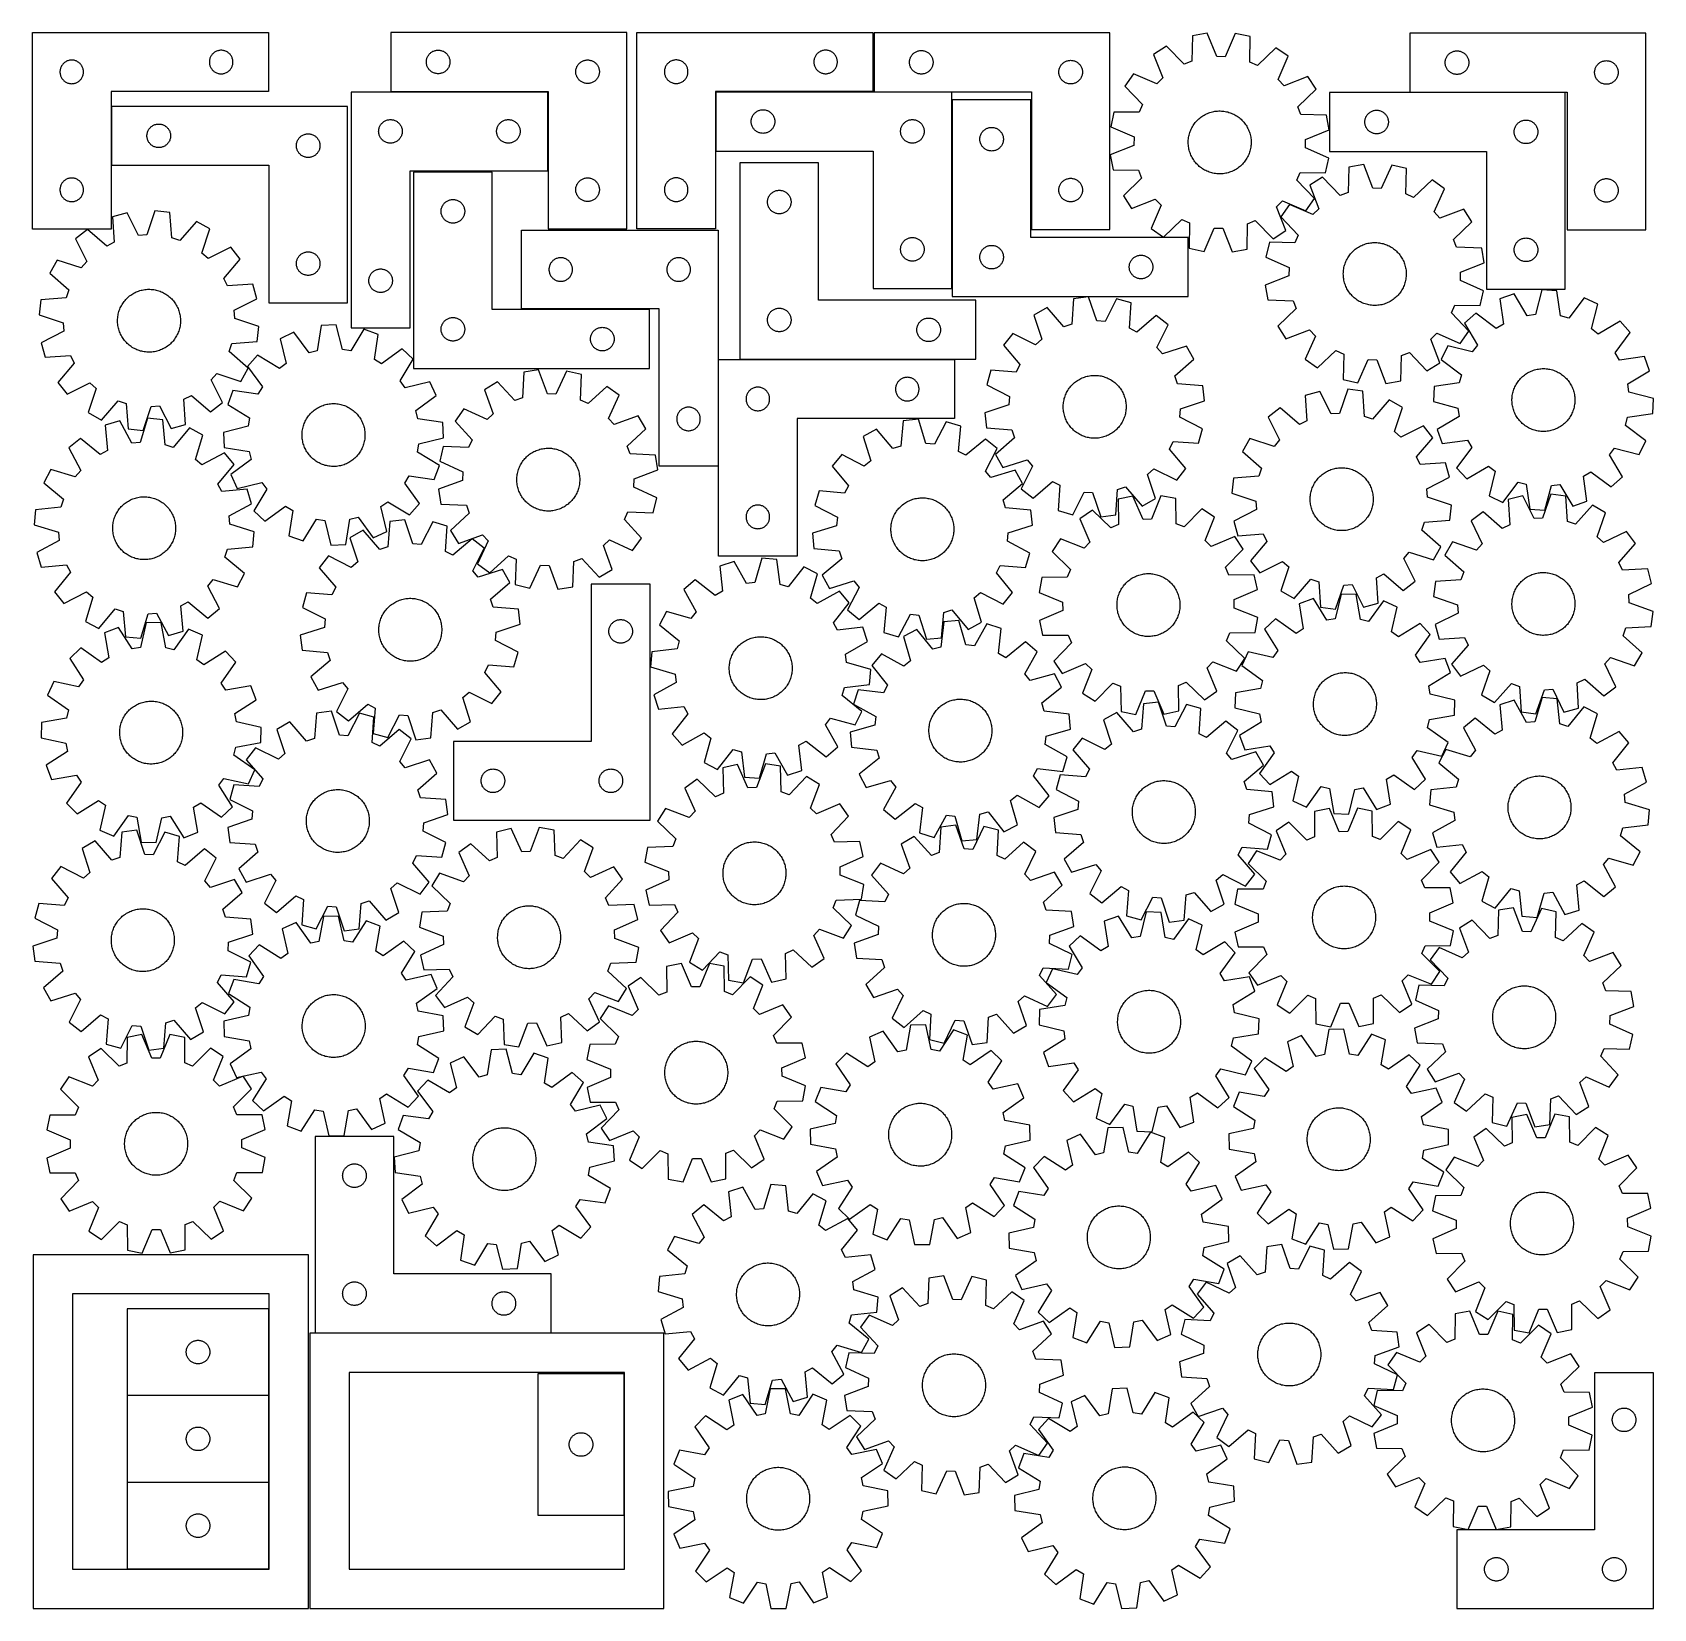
# Model space of a CAD drawing. Header units: millimetres. Extents: x 7 to 1243, y 7 to 1209.
import ezdxf

# ---------------------------------------------------------------- set-up
doc = ezdxf.new("R2010")
doc.units = ezdxf.units.MM
doc.layers.add('CUT', color=7, linetype='CONTINUOUS', true_color=0x000000)

msp = doc.modelspace()

# ---------------------------------------------------------------- linework, layer by layer
at = {"layer": 'CUT'}
for p, q in [((6.527035, 1209.15436), (186.527035, 1209.15436)), ((6.527035, 1059.15436), (6.527035, 1209.15436)), ((186.527035, 1209.15436), (186.527035, 1164.15436)), ((460.103754, 1209.273016), (280.103754, 1209.273016)), ((280.103754, 1209.273016), (280.103754, 1164.273016)), ((460.103754, 1059.273016), (460.103754, 1209.273016)), ((467.725155, 1209.273013), (647.725155, 1209.273013)), ((467.725155, 1059.273013), (467.725155, 1209.273013)), ((647.725155, 1209.273013), (647.725155, 1164.273013)), ((828.699091, 1208.975653), (648.699091, 1208.975653)), ((648.699091, 1208.975653), (648.699091, 1163.975653)), ((828.699091, 1058.975653), (828.699091, 1208.975653)), ((891.589288, 1206.706143), (891.242648, 1187.332907)), ((902.935213, 1208.793118), (891.589288, 1206.706143)), ((910.152964, 1190.81128), (902.935213, 1208.793118)), ((924.316191, 1208.484303), (916.582121, 1190.718421)), ((935.59711, 1206.070519), (924.316191, 1208.484303)), ((935.38409, 1186.695354), (935.59711, 1206.070519)), ((1237.481539, 1208.722235), (1057.481539, 1208.722235)), ((1057.481539, 1208.722235), (1057.481539, 1163.722235)), ((1237.481539, 1058.722235), (1237.481539, 1208.722235)), ((33.082884, 1187.469276), (32.546437, 1187.226215)), ((33.63408, 1187.676731), (33.082884, 1187.469276)), ((34.197663, 1187.847693), (33.63408, 1187.676731)), ((34.771222, 1187.981428), (34.197663, 1187.847693)), ((35.352299, 1188.077364), (34.771222, 1187.981428)), ((35.938407, 1188.135091), (35.352299, 1188.077364)), ((36.527035, 1188.15436), (35.938407, 1188.135091)), ((37.115663, 1188.135091), (36.527035, 1188.15436)), ((37.70177, 1188.077364), (37.115663, 1188.135091)), ((38.282848, 1187.981428), (37.70177, 1188.077364)), ((38.856406, 1187.847693), (38.282848, 1187.981428)), ((39.41999, 1187.676731), (38.856406, 1187.847693)), ((39.971186, 1187.469276), (39.41999, 1187.676731)), ((40.507633, 1187.226215), (39.971186, 1187.469276)), ((141.604031, 1187.829096), (141.546304, 1187.242988)), ((141.699967, 1188.410173), (141.604031, 1187.829096)), ((141.833702, 1188.983732), (141.699967, 1188.410173)), ((142.004664, 1189.547316), (141.833702, 1188.983732)), ((142.212119, 1190.098511), (142.004664, 1189.547316)), ((142.45518, 1190.634959), (142.212119, 1190.098511)), ((142.732806, 1191.15436), (142.45518, 1190.634959)), ((143.043808, 1191.654492), (142.732806, 1191.15436)), ((143.386855, 1192.133213), (143.043808, 1191.654492)), ((143.760476, 1192.588473), (143.386855, 1192.133213)), ((144.163074, 1193.018321), (143.760476, 1192.588473)), ((144.592922, 1193.420919), (144.163074, 1193.018321)), ((145.048182, 1193.79454), (144.592922, 1193.420919)), ((145.526903, 1194.137587), (145.048182, 1193.79454)), ((146.027035, 1194.448589), (145.526903, 1194.137587)), ((146.546437, 1194.726215), (146.027035, 1194.448589)), ((147.082884, 1194.969276), (146.546437, 1194.726215)), ((147.63408, 1195.176731), (147.082884, 1194.969276)), ((148.197663, 1195.347693), (147.63408, 1195.176731)), ((148.771222, 1195.481428), (148.197663, 1195.347693)), ((149.352299, 1195.577364), (148.771222, 1195.481428)), ((149.938407, 1195.635091), (149.352299, 1195.577364)), ((150.527035, 1195.65436), (149.938407, 1195.635091)), ((151.115663, 1195.635091), (150.527035, 1195.65436)), ((151.70177, 1195.577364), (151.115663, 1195.635091)), ((152.282848, 1195.481428), (151.70177, 1195.577364)), ((152.856406, 1195.347693), (152.282848, 1195.481428)), ((153.41999, 1195.176731), (152.856406, 1195.347693)), ((153.971186, 1194.969276), (153.41999, 1195.176731)), ((154.507633, 1194.726215), (153.971186, 1194.969276)), ((155.027035, 1194.448589), (154.507633, 1194.726215)), ((155.527167, 1194.137587), (155.027035, 1194.448589)), ((156.005888, 1193.79454), (155.527167, 1194.137587)), ((156.461147, 1193.420919), (156.005888, 1193.79454)), ((156.890996, 1193.018321), (156.461147, 1193.420919)), ((157.293593, 1192.588473), (156.890996, 1193.018321)), ((157.667215, 1192.133213), (157.293593, 1192.588473)), ((158.010261, 1191.654492), (157.667215, 1192.133213)), ((158.321263, 1191.15436), (158.010261, 1191.654492)), ((158.598889, 1190.634959), (158.321263, 1191.15436)), ((158.841951, 1190.098511), (158.598889, 1190.634959)), ((159.049406, 1189.547316), (158.841951, 1190.098511)), ((159.220367, 1188.983732), (159.049406, 1189.547316)), ((159.354102, 1188.410173), (159.220367, 1188.983732)), ((159.450038, 1187.829096), (159.354102, 1188.410173)), ((159.507765, 1187.242988), (159.450038, 1187.829096)), ((307.123024, 1187.361644), (307.18075, 1187.947752)), ((307.18075, 1187.947752), (307.276687, 1188.528829)), ((307.276687, 1188.528829), (307.410422, 1189.102388)), ((307.410422, 1189.102388), (307.581383, 1189.665971)), ((307.581383, 1189.665971), (307.788838, 1190.217167)), ((307.788838, 1190.217167), (308.031899, 1190.753614)), ((308.031899, 1190.753614), (308.309526, 1191.273016)), ((308.309526, 1191.273016), (308.620528, 1191.773148)), ((308.620528, 1191.773148), (308.963574, 1192.251869)), ((308.963574, 1192.251869), (309.337196, 1192.707129)), ((309.337196, 1192.707129), (309.739793, 1193.136977)), ((309.739793, 1193.136977), (310.169642, 1193.539574)), ((310.169642, 1193.539574), (310.624901, 1193.913196)), ((310.624901, 1193.913196), (311.103622, 1194.256243)), ((311.103622, 1194.256243), (311.603754, 1194.567245)), ((311.603754, 1194.567245), (312.123156, 1194.844871)), ((312.123156, 1194.844871), (312.659603, 1195.087932)), ((312.659603, 1195.087932), (313.210799, 1195.295387)), ((313.210799, 1195.295387), (313.774383, 1195.466349)), ((313.774383, 1195.466349), (314.347941, 1195.600084)), ((314.347941, 1195.600084), (314.929018, 1195.69602)), ((314.929018, 1195.69602), (315.515126, 1195.753747)), ((315.515126, 1195.753747), (316.103754, 1195.773016)), ((316.103754, 1195.773016), (316.692382, 1195.753747)), ((316.692382, 1195.753747), (317.27849, 1195.69602)), ((317.27849, 1195.69602), (317.859567, 1195.600084)), ((317.859567, 1195.600084), (318.433126, 1195.466349)), ((318.433126, 1195.466349), (318.996709, 1195.295387)), ((318.996709, 1195.295387), (319.547905, 1195.087932)), ((319.547905, 1195.087932), (320.084352, 1194.844871)), ((320.084352, 1194.844871), (320.603754, 1194.567245)), ((320.603754, 1194.567245), (321.103886, 1194.256243)), ((321.103886, 1194.256243), (321.582607, 1193.913196)), ((321.582607, 1193.913196), (322.037867, 1193.539574)), ((322.037867, 1193.539574), (322.467715, 1193.136977)), ((322.467715, 1193.136977), (322.870312, 1192.707129)), ((322.870312, 1192.707129), (323.243934, 1192.251869)), ((323.243934, 1192.251869), (323.586981, 1191.773148)), ((323.586981, 1191.773148), (323.897983, 1191.273016)), ((323.897983, 1191.273016), (324.175609, 1190.753614)), ((324.175609, 1190.753614), (324.41867, 1190.217167)), ((324.41867, 1190.217167), (324.626125, 1189.665971)), ((324.626125, 1189.665971), (324.797087, 1189.102388)), ((324.797087, 1189.102388), (324.930822, 1188.528829)), ((324.930822, 1188.528829), (325.026758, 1187.947752)), ((325.026758, 1187.947752), (325.084484, 1187.361644)), ((426.123156, 1187.344871), (426.659603, 1187.587932)), ((426.659603, 1187.587932), (427.210799, 1187.795387)), ((427.210799, 1187.795387), (427.774383, 1187.966349)), ((427.774383, 1187.966349), (428.347941, 1188.100084)), ((428.347941, 1188.100084), (428.929018, 1188.19602)), ((428.929018, 1188.19602), (429.515126, 1188.253747)), ((429.515126, 1188.253747), (430.103754, 1188.273016)), ((430.103754, 1188.273016), (430.692382, 1188.253747)), ((430.692382, 1188.253747), (431.27849, 1188.19602)), ((431.27849, 1188.19602), (431.859567, 1188.100084)), ((431.859567, 1188.100084), (432.433126, 1187.966349)), ((432.433126, 1187.966349), (432.996709, 1187.795387)), ((432.996709, 1187.795387), (433.547905, 1187.587932)), ((433.547905, 1187.587932), (434.084352, 1187.344871)), ((494.281004, 1187.587928), (493.744557, 1187.344867)), ((494.8322, 1187.795384), (494.281004, 1187.587928)), ((495.395783, 1187.966345), (494.8322, 1187.795384)), ((495.969342, 1188.10008), (495.395783, 1187.966345)), ((496.550419, 1188.196016), (495.969342, 1188.10008)), ((497.136527, 1188.253743), (496.550419, 1188.196016)), ((497.725155, 1188.273013), (497.136527, 1188.253743)), ((498.313783, 1188.253743), (497.725155, 1188.273013)), ((498.899891, 1188.196016), (498.313783, 1188.253743)), ((499.480968, 1188.10008), (498.899891, 1188.196016)), ((500.054526, 1187.966345), (499.480968, 1188.10008)), ((500.61811, 1187.795384), (500.054526, 1187.966345)), ((501.169306, 1187.587928), (500.61811, 1187.795384)), ((501.705753, 1187.344867), (501.169306, 1187.587928)), ((602.802151, 1187.947748), (602.744425, 1187.361641)), ((602.898087, 1188.528826), (602.802151, 1187.947748)), ((603.031822, 1189.102384), (602.898087, 1188.528826)), ((603.202784, 1189.665968), (603.031822, 1189.102384)), ((603.410239, 1190.217164), (603.202784, 1189.665968)), ((603.6533, 1190.753611), (603.410239, 1190.217164)), ((603.930926, 1191.273013), (603.6533, 1190.753611)), ((604.241928, 1191.773145), (603.930926, 1191.273013)), ((604.584975, 1192.251866), (604.241928, 1191.773145)), ((604.958597, 1192.707125), (604.584975, 1192.251866)), ((605.361194, 1193.136974), (604.958597, 1192.707125)), ((605.791043, 1193.539571), (605.361194, 1193.136974)), ((606.246302, 1193.913193), (605.791043, 1193.539571)), ((606.725023, 1194.256239), (606.246302, 1193.913193)), ((607.225155, 1194.567241), (606.725023, 1194.256239)), ((607.744557, 1194.844867), (607.225155, 1194.567241)), ((608.281004, 1195.087928), (607.744557, 1194.844867)), ((608.8322, 1195.295384), (608.281004, 1195.087928)), ((609.395783, 1195.466345), (608.8322, 1195.295384)), ((609.969342, 1195.60008), (609.395783, 1195.466345)), ((610.550419, 1195.696016), (609.969342, 1195.60008)), ((611.136527, 1195.753743), (610.550419, 1195.696016)), ((611.725155, 1195.773013), (611.136527, 1195.753743)), ((612.313783, 1195.753743), (611.725155, 1195.773013)), ((612.899891, 1195.696016), (612.313783, 1195.753743)), ((613.480968, 1195.60008), (612.899891, 1195.696016)), ((614.054526, 1195.466345), (613.480968, 1195.60008)), ((614.61811, 1195.295384), (614.054526, 1195.466345)), ((615.169306, 1195.087928), (614.61811, 1195.295384)), ((615.705753, 1194.844867), (615.169306, 1195.087928)), ((616.225155, 1194.567241), (615.705753, 1194.844867)), ((616.725287, 1194.256239), (616.225155, 1194.567241)), ((617.204008, 1193.913193), (616.725287, 1194.256239)), ((617.659267, 1193.539571), (617.204008, 1193.913193)), ((618.089116, 1193.136974), (617.659267, 1193.539571)), ((618.491713, 1192.707125), (618.089116, 1193.136974)), ((618.865335, 1192.251866), (618.491713, 1192.707125)), ((619.208381, 1191.773145), (618.865335, 1192.251866)), ((619.519383, 1191.273013), (619.208381, 1191.773145)), ((619.79701, 1190.753611), (619.519383, 1191.273013)), ((620.040071, 1190.217164), (619.79701, 1190.753611)), ((620.247526, 1189.665968), (620.040071, 1190.217164)), ((620.418487, 1189.102384), (620.247526, 1189.665968)), ((620.552222, 1188.528826), (620.418487, 1189.102384)), ((620.648159, 1187.947748), (620.552222, 1188.528826)), ((620.705885, 1187.361641), (620.648159, 1187.947748)), ((675.718361, 1187.064281), (675.776087, 1187.650389)), ((675.776087, 1187.650389), (675.872024, 1188.231466)), ((675.872024, 1188.231466), (676.005759, 1188.805024)), ((676.005759, 1188.805024), (676.17672, 1189.368608)), ((676.17672, 1189.368608), (676.384175, 1189.919804)), ((676.384175, 1189.919804), (676.627236, 1190.456251)), ((676.627236, 1190.456251), (676.904862, 1190.975653)), ((676.904862, 1190.975653), (677.215865, 1191.475785)), ((677.215865, 1191.475785), (677.558911, 1191.954506)), ((677.558911, 1191.954506), (677.932533, 1192.409765)), ((677.932533, 1192.409765), (678.33513, 1192.839614)), ((678.33513, 1192.839614), (678.764979, 1193.242211)), ((678.764979, 1193.242211), (679.220238, 1193.615833)), ((679.220238, 1193.615833), (679.698959, 1193.958879)), ((679.698959, 1193.958879), (680.199091, 1194.269882)), ((680.199091, 1194.269882), (680.718493, 1194.547508)), ((680.718493, 1194.547508), (681.25494, 1194.790569)), ((681.25494, 1194.790569), (681.806136, 1194.998024)), ((681.806136, 1194.998024), (682.36972, 1195.168985)), ((682.36972, 1195.168985), (682.943278, 1195.30272)), ((682.943278, 1195.30272), (683.524355, 1195.398657)), ((683.524355, 1195.398657), (684.110463, 1195.456383)), ((684.110463, 1195.456383), (684.699091, 1195.475653)), ((684.699091, 1195.475653), (685.287719, 1195.456383)), ((685.287719, 1195.456383), (685.873827, 1195.398657)), ((685.873827, 1195.398657), (686.454904, 1195.30272)), ((686.454904, 1195.30272), (687.028462, 1195.168985)), ((687.028462, 1195.168985), (687.592046, 1194.998024)), ((687.592046, 1194.998024), (688.143242, 1194.790569)), ((688.143242, 1194.790569), (688.679689, 1194.547508)), ((688.679689, 1194.547508), (689.199091, 1194.269882)), ((689.199091, 1194.269882), (689.699223, 1193.958879)), ((689.699223, 1193.958879), (690.177944, 1193.615833)), ((690.177944, 1193.615833), (690.633203, 1193.242211)), ((690.633203, 1193.242211), (691.063052, 1192.839614)), ((691.063052, 1192.839614), (691.465649, 1192.409765)), ((691.465649, 1192.409765), (691.839271, 1191.954506)), ((691.839271, 1191.954506), (692.182318, 1191.475785)), ((692.182318, 1191.475785), (692.49332, 1190.975653)), ((692.49332, 1190.975653), (692.770946, 1190.456251)), ((692.770946, 1190.456251), (693.014007, 1189.919804)), ((693.014007, 1189.919804), (693.221462, 1189.368608)), ((693.221462, 1189.368608), (693.392424, 1188.805024)), ((693.392424, 1188.805024), (693.526159, 1188.231466)), ((693.526159, 1188.231466), (693.622095, 1187.650389)), ((693.622095, 1187.650389), (693.679821, 1187.064281)), ((795.25494, 1187.290569), (795.806136, 1187.498024)), ((795.806136, 1187.498024), (796.36972, 1187.668985)), ((796.36972, 1187.668985), (796.943278, 1187.80272)), ((796.943278, 1187.80272), (797.524355, 1187.898657)), ((797.524355, 1187.898657), (798.110463, 1187.956383)), ((798.110463, 1187.956383), (798.699091, 1187.975653)), ((798.699091, 1187.975653), (799.287719, 1187.956383)), ((799.287719, 1187.956383), (799.873827, 1187.898657)), ((799.873827, 1187.898657), (800.454904, 1187.80272)), ((800.454904, 1187.80272), (801.028462, 1187.668985)), ((801.028462, 1187.668985), (801.592046, 1187.498024)), ((801.592046, 1187.498024), (802.143242, 1187.290569)), ((871.717662, 1198.809304), (862.034045, 1192.539294)), ((862.034045, 1192.539294), (869.127607, 1174.508104)), ((885.267345, 1184.958366), (871.717662, 1198.809304)), ((916.582121, 1190.718421), (910.152964, 1190.81128)), ((955.23238, 1197.603066), (941.288322, 1184.149231)), ((964.730874, 1191.056), (955.23238, 1197.603066)), ((957.119515, 1173.2372), (964.730874, 1191.056)), ((1084.558535, 1187.396971), (1084.654471, 1187.978048)), ((1084.654471, 1187.978048), (1084.788206, 1188.551606)), ((1084.788206, 1188.551606), (1084.959168, 1189.11519)), ((1084.959168, 1189.11519), (1085.166623, 1189.666386)), ((1085.166623, 1189.666386), (1085.409684, 1190.202833)), ((1085.409684, 1190.202833), (1085.68731, 1190.722235)), ((1085.68731, 1190.722235), (1085.998312, 1191.222367)), ((1085.998312, 1191.222367), (1086.341359, 1191.701088)), ((1086.341359, 1191.701088), (1086.714981, 1192.156347)), ((1086.714981, 1192.156347), (1087.117578, 1192.586196)), ((1087.117578, 1192.586196), (1087.547427, 1192.988793)), ((1087.547427, 1192.988793), (1088.002686, 1193.362415)), ((1088.002686, 1193.362415), (1088.481407, 1193.705461)), ((1088.481407, 1193.705461), (1088.981539, 1194.016464)), ((1088.981539, 1194.016464), (1089.500941, 1194.29409)), ((1089.500941, 1194.29409), (1090.037388, 1194.537151)), ((1090.037388, 1194.537151), (1090.588584, 1194.744606)), ((1090.588584, 1194.744606), (1091.152167, 1194.915567)), ((1091.152167, 1194.915567), (1091.725726, 1195.049302)), ((1091.725726, 1195.049302), (1092.306803, 1195.145239)), ((1092.306803, 1195.145239), (1092.892911, 1195.202965)), ((1092.892911, 1195.202965), (1093.481539, 1195.222235)), ((1093.481539, 1195.222235), (1094.070167, 1195.202965)), ((1094.070167, 1195.202965), (1094.656275, 1195.145239)), ((1094.656275, 1195.145239), (1095.237352, 1195.049302)), ((1095.237352, 1195.049302), (1095.81091, 1194.915567)), ((1095.81091, 1194.915567), (1096.374494, 1194.744606)), ((1096.374494, 1194.744606), (1096.92569, 1194.537151)), ((1096.92569, 1194.537151), (1097.462137, 1194.29409)), ((1097.462137, 1194.29409), (1097.981539, 1194.016464)), ((1097.981539, 1194.016464), (1098.481671, 1193.705461)), ((1098.481671, 1193.705461), (1098.960392, 1193.362415)), ((1098.960392, 1193.362415), (1099.415651, 1192.988793)), ((1099.415651, 1192.988793), (1099.8455, 1192.586196)), ((1099.8455, 1192.586196), (1100.248097, 1192.156347)), ((1100.248097, 1192.156347), (1100.621719, 1191.701088)), ((1100.621719, 1191.701088), (1100.964765, 1191.222367)), ((1100.964765, 1191.222367), (1101.275768, 1190.722235)), ((1101.275768, 1190.722235), (1101.553394, 1190.202833)), ((1101.553394, 1190.202833), (1101.796455, 1189.666386)), ((1101.796455, 1189.666386), (1102.00391, 1189.11519)), ((1102.00391, 1189.11519), (1102.174871, 1188.551606)), ((1102.174871, 1188.551606), (1102.308606, 1187.978048)), ((1102.308606, 1187.978048), (1102.404543, 1187.396971)), ((1205.152167, 1187.415567), (1205.725726, 1187.549302)), ((1205.725726, 1187.549302), (1206.306803, 1187.645239)), ((1206.306803, 1187.645239), (1206.892911, 1187.702965)), ((1206.892911, 1187.702965), (1207.481539, 1187.722235)), ((1207.481539, 1187.722235), (1208.070167, 1187.702965)), ((1208.070167, 1187.702965), (1208.656275, 1187.645239)), ((1208.656275, 1187.645239), (1209.237352, 1187.549302)), ((1209.237352, 1187.549302), (1209.81091, 1187.415567)), ((27.546304, 1179.742988), (27.527035, 1179.15436)), ((27.527035, 1179.15436), (27.546304, 1178.565732)), ((27.604031, 1180.329096), (27.546304, 1179.742988)), ((27.546304, 1178.565732), (27.604031, 1177.979625)), ((27.699967, 1180.910173), (27.604031, 1180.329096)), ((27.604031, 1177.979625), (27.699967, 1177.398547)), ((27.833702, 1181.483732), (27.699967, 1180.910173)), ((27.699967, 1177.398547), (27.833702, 1176.824989)), ((28.004664, 1182.047316), (27.833702, 1181.483732)), ((27.833702, 1176.824989), (28.004664, 1176.261405)), ((28.212119, 1182.598511), (28.004664, 1182.047316)), ((28.004664, 1176.261405), (28.212119, 1175.710209)), ((28.45518, 1183.134959), (28.212119, 1182.598511)), ((28.212119, 1175.710209), (28.45518, 1175.173762)), ((28.732806, 1183.65436), (28.45518, 1183.134959)), ((28.45518, 1175.173762), (28.732806, 1174.65436)), ((29.043808, 1184.154492), (28.732806, 1183.65436)), ((29.386855, 1184.633213), (29.043808, 1184.154492)), ((29.760476, 1185.088473), (29.386855, 1184.633213)), ((30.163074, 1185.518321), (29.760476, 1185.088473)), ((30.592922, 1185.920919), (30.163074, 1185.518321)), ((31.048182, 1186.29454), (30.592922, 1185.920919)), ((31.526903, 1186.637587), (31.048182, 1186.29454)), ((32.027035, 1186.948589), (31.526903, 1186.637587)), ((32.546437, 1187.226215), (32.027035, 1186.948589)), ((41.027035, 1186.948589), (40.507633, 1187.226215)), ((41.527167, 1186.637587), (41.027035, 1186.948589)), ((42.005888, 1186.29454), (41.527167, 1186.637587)), ((42.461147, 1185.920919), (42.005888, 1186.29454)), ((42.890996, 1185.518321), (42.461147, 1185.920919)), ((43.293593, 1185.088473), (42.890996, 1185.518321)), ((43.667215, 1184.633213), (43.293593, 1185.088473)), ((44.010261, 1184.154492), (43.667215, 1184.633213)), ((44.321263, 1183.65436), (44.010261, 1184.154492)), ((44.598889, 1183.134959), (44.321263, 1183.65436)), ((44.321263, 1174.65436), (44.598889, 1175.173762)), ((44.841951, 1182.598511), (44.598889, 1183.134959)), ((44.598889, 1175.173762), (44.841951, 1175.710209)), ((45.049406, 1182.047316), (44.841951, 1182.598511)), ((44.841951, 1175.710209), (45.049406, 1176.261405)), ((45.220367, 1181.483732), (45.049406, 1182.047316)), ((45.049406, 1176.261405), (45.220367, 1176.824989)), ((45.354102, 1180.910173), (45.220367, 1181.483732)), ((45.220367, 1176.824989), (45.354102, 1177.398547)), ((45.450038, 1180.329096), (45.354102, 1180.910173)), ((45.354102, 1177.398547), (45.450038, 1177.979625)), ((45.507765, 1179.742988), (45.450038, 1180.329096)), ((45.450038, 1177.979625), (45.507765, 1178.565732)), ((45.527035, 1179.15436), (45.507765, 1179.742988)), ((45.507765, 1178.565732), (45.527035, 1179.15436)), ((141.546304, 1187.242988), (141.527035, 1186.65436)), ((141.527035, 1186.65436), (141.546304, 1186.065732)), ((141.546304, 1186.065732), (141.604031, 1185.479625)), ((141.604031, 1185.479625), (141.699967, 1184.898547)), ((141.699967, 1184.898547), (141.833702, 1184.324989)), ((141.833702, 1184.324989), (142.004664, 1183.761405)), ((142.004664, 1183.761405), (142.212119, 1183.210209)), ((142.212119, 1183.210209), (142.45518, 1182.673762)), ((142.45518, 1182.673762), (142.732806, 1182.15436)), ((142.732806, 1182.15436), (143.043808, 1181.654228)), ((143.043808, 1181.654228), (143.386855, 1181.175507)), ((143.386855, 1181.175507), (143.760476, 1180.720248)), ((143.760476, 1180.720248), (144.163074, 1180.290399)), ((144.163074, 1180.290399), (144.592922, 1179.887802)), ((144.592922, 1179.887802), (145.048182, 1179.51418)), ((145.048182, 1179.51418), (145.526903, 1179.171134)), ((145.526903, 1179.171134), (146.027035, 1178.860132)), ((146.027035, 1178.860132), (146.546437, 1178.582506)), ((146.546437, 1178.582506), (147.082884, 1178.339445)), ((147.082884, 1178.339445), (147.63408, 1178.131989)), ((147.63408, 1178.131989), (148.197663, 1177.961028)), ((148.197663, 1177.961028), (148.771222, 1177.827293)), ((148.771222, 1177.827293), (149.352299, 1177.731357)), ((149.352299, 1177.731357), (149.938407, 1177.67363)), ((149.938407, 1177.67363), (150.527035, 1177.65436)), ((150.527035, 1177.65436), (151.115663, 1177.67363)), ((151.115663, 1177.67363), (151.70177, 1177.731357)), ((151.70177, 1177.731357), (152.282848, 1177.827293)), ((152.282848, 1177.827293), (152.856406, 1177.961028)), ((152.856406, 1177.961028), (153.41999, 1178.131989)), ((153.41999, 1178.131989), (153.971186, 1178.339445)), ((153.971186, 1178.339445), (154.507633, 1178.582506)), ((154.507633, 1178.582506), (155.027035, 1178.860132)), ((155.027035, 1178.860132), (155.527167, 1179.171134)), ((155.527167, 1179.171134), (156.005888, 1179.51418)), ((156.005888, 1179.51418), (156.461147, 1179.887802)), ((156.461147, 1179.887802), (156.890996, 1180.290399)), ((156.890996, 1180.290399), (157.293593, 1180.720248)), ((157.293593, 1180.720248), (157.667215, 1181.175507)), ((157.667215, 1181.175507), (158.010261, 1181.654228)), ((158.010261, 1181.654228), (158.321263, 1182.15436)), ((158.321263, 1182.15436), (158.598889, 1182.673762)), ((158.598889, 1182.673762), (158.841951, 1183.210209)), ((158.841951, 1183.210209), (159.049406, 1183.761405)), ((159.049406, 1183.761405), (159.220367, 1184.324989)), ((159.220367, 1184.324989), (159.354102, 1184.898547)), ((159.354102, 1184.898547), (159.450038, 1185.479625)), ((159.450038, 1185.479625), (159.507765, 1186.065732)), ((159.527035, 1186.65436), (159.507765, 1187.242988)), ((159.507765, 1186.065732), (159.527035, 1186.65436)), ((307.103754, 1186.773016), (307.123024, 1187.361644)), ((307.123024, 1186.184388), (307.103754, 1186.773016)), ((307.18075, 1185.59828), (307.123024, 1186.184388)), ((307.276687, 1185.017203), (307.18075, 1185.59828)), ((307.410422, 1184.443645), (307.276687, 1185.017203)), ((307.581383, 1183.880061), (307.410422, 1184.443645)), ((307.788838, 1183.328865), (307.581383, 1183.880061)), ((308.031899, 1182.792418), (307.788838, 1183.328865)), ((308.309526, 1182.273016), (308.031899, 1182.792418)), ((308.620528, 1181.772884), (308.309526, 1182.273016)), ((308.963574, 1181.294163), (308.620528, 1181.772884)), ((309.337196, 1180.838904), (308.963574, 1181.294163)), ((309.739793, 1180.409055), (309.337196, 1180.838904)), ((310.169642, 1180.006458), (309.739793, 1180.409055)), ((310.624901, 1179.632836), (310.169642, 1180.006458)), ((311.103622, 1179.28979), (310.624901, 1179.632836)), ((311.603754, 1178.978788), (311.103622, 1179.28979)), ((312.123156, 1178.701162), (311.603754, 1178.978788)), ((312.659603, 1178.4581), (312.123156, 1178.701162)), ((313.210799, 1178.250645), (312.659603, 1178.4581)), ((313.774383, 1178.079684), (313.210799, 1178.250645)), ((314.347941, 1177.945949), (313.774383, 1178.079684)), ((314.929018, 1177.850012), (314.347941, 1177.945949)), ((315.515126, 1177.792286), (314.929018, 1177.850012)), ((316.103754, 1177.773016), (315.515126, 1177.792286)), ((316.692382, 1177.792286), (316.103754, 1177.773016)), ((317.27849, 1177.850012), (316.692382, 1177.792286)), ((317.859567, 1177.945949), (317.27849, 1177.850012)), ((318.433126, 1178.079684), (317.859567, 1177.945949)), ((318.996709, 1178.250645), (318.433126, 1178.079684)), ((319.547905, 1178.4581), (318.996709, 1178.250645)), ((320.084352, 1178.701162), (319.547905, 1178.4581)), ((320.603754, 1178.978788), (320.084352, 1178.701162)), ((321.103886, 1179.28979), (320.603754, 1178.978788)), ((321.582607, 1179.632836), (321.103886, 1179.28979)), ((322.037867, 1180.006458), (321.582607, 1179.632836)), ((322.467715, 1180.409055), (322.037867, 1180.006458)), ((322.870312, 1180.838904), (322.467715, 1180.409055)), ((323.243934, 1181.294163), (322.870312, 1180.838904)), ((323.586981, 1181.772884), (323.243934, 1181.294163)), ((323.897983, 1182.273016), (323.586981, 1181.772884)), ((324.175609, 1182.792418), (323.897983, 1182.273016)), ((324.41867, 1183.328865), (324.175609, 1182.792418)), ((324.626125, 1183.880061), (324.41867, 1183.328865)), ((324.797087, 1184.443645), (324.626125, 1183.880061)), ((324.930822, 1185.017203), (324.797087, 1184.443645)), ((325.026758, 1185.59828), (324.930822, 1185.017203)), ((325.084484, 1186.184388), (325.026758, 1185.59828)), ((325.084484, 1187.361644), (325.103754, 1186.773016)), ((325.103754, 1186.773016), (325.084484, 1186.184388)), ((421.103754, 1179.273016), (421.123024, 1179.861644)), ((421.123024, 1178.684388), (421.103754, 1179.273016)), ((421.123024, 1179.861644), (421.18075, 1180.447752)), ((421.18075, 1178.09828), (421.123024, 1178.684388)), ((421.18075, 1180.447752), (421.276687, 1181.028829)), ((421.276687, 1177.517203), (421.18075, 1178.09828)), ((421.276687, 1181.028829), (421.410422, 1181.602388)), ((421.410422, 1176.943645), (421.276687, 1177.517203)), ((421.410422, 1181.602388), (421.581383, 1182.165971)), ((421.581383, 1176.380061), (421.410422, 1176.943645)), ((421.581383, 1182.165971), (421.788838, 1182.717167)), ((421.788838, 1175.828865), (421.581383, 1176.380061)), ((421.788838, 1182.717167), (422.031899, 1183.253614)), ((422.031899, 1175.292418), (421.788838, 1175.828865)), ((422.031899, 1183.253614), (422.309526, 1183.773016)), ((422.309526, 1174.773016), (422.031899, 1175.292418)), ((422.309526, 1183.773016), (422.620528, 1184.273148)), ((422.620528, 1184.273148), (422.963574, 1184.751869)), ((422.963574, 1184.751869), (423.337196, 1185.207129)), ((423.337196, 1185.207129), (423.739793, 1185.636977)), ((423.739793, 1185.636977), (424.169642, 1186.039574)), ((424.169642, 1186.039574), (424.624901, 1186.413196)), ((424.624901, 1186.413196), (425.103622, 1186.756243)), ((425.103622, 1186.756243), (425.603754, 1187.067245)), ((425.603754, 1187.067245), (426.123156, 1187.344871)), ((434.084352, 1187.344871), (434.603754, 1187.067245)), ((434.603754, 1187.067245), (435.103886, 1186.756243)), ((435.103886, 1186.756243), (435.582607, 1186.413196)), ((435.582607, 1186.413196), (436.037867, 1186.039574)), ((436.037867, 1186.039574), (436.467715, 1185.636977)), ((436.467715, 1185.636977), (436.870312, 1185.207129)), ((436.870312, 1185.207129), (437.243934, 1184.751869)), ((437.243934, 1184.751869), (437.586981, 1184.273148)), ((437.586981, 1184.273148), (437.897983, 1183.773016)), ((437.897983, 1183.773016), (438.175609, 1183.253614)), ((438.175609, 1175.292418), (437.897983, 1174.773016)), ((438.175609, 1183.253614), (438.41867, 1182.717167)), ((438.41867, 1175.828865), (438.175609, 1175.292418)), ((438.41867, 1182.717167), (438.626125, 1182.165971)), ((438.626125, 1176.380061), (438.41867, 1175.828865)), ((438.626125, 1182.165971), (438.797087, 1181.602388)), ((438.797087, 1176.943645), (438.626125, 1176.380061)), ((438.797087, 1181.602388), (438.930822, 1181.028829)), ((438.930822, 1177.517203), (438.797087, 1176.943645)), ((438.930822, 1181.028829), (439.026758, 1180.447752)), ((439.026758, 1178.09828), (438.930822, 1177.517203)), ((439.026758, 1180.447752), (439.084484, 1179.861644)), ((439.084484, 1178.684388), (439.026758, 1178.09828)), ((439.084484, 1179.861644), (439.103754, 1179.273016)), ((439.103754, 1179.273016), (439.084484, 1178.684388)), ((488.744425, 1179.861641), (488.725155, 1179.273013)), ((488.725155, 1179.273013), (488.744425, 1178.684385)), ((488.802151, 1180.447748), (488.744425, 1179.861641)), ((488.744425, 1178.684385), (488.802151, 1178.098277)), ((488.898087, 1181.028826), (488.802151, 1180.447748)), ((488.802151, 1178.098277), (488.898087, 1177.5172)), ((489.031822, 1181.602384), (488.898087, 1181.028826)), ((488.898087, 1177.5172), (489.031822, 1176.943641)), ((489.202784, 1182.165968), (489.031822, 1181.602384)), ((489.031822, 1176.943641), (489.202784, 1176.380057)), ((489.410239, 1182.717164), (489.202784, 1182.165968)), ((489.202784, 1176.380057), (489.410239, 1175.828862)), ((489.6533, 1183.253611), (489.410239, 1182.717164)), ((489.410239, 1175.828862), (489.6533, 1175.292414)), ((489.930926, 1183.773013), (489.6533, 1183.253611)), ((489.6533, 1175.292414), (489.930926, 1174.773013)), ((490.241928, 1184.273145), (489.930926, 1183.773013)), ((490.584975, 1184.751866), (490.241928, 1184.273145)), ((490.958597, 1185.207125), (490.584975, 1184.751866)), ((491.361194, 1185.636974), (490.958597, 1185.207125)), ((491.791043, 1186.039571), (491.361194, 1185.636974)), ((492.246302, 1186.413193), (491.791043, 1186.039571)), ((492.725023, 1186.756239), (492.246302, 1186.413193)), ((493.225155, 1187.067241), (492.725023, 1186.756239)), ((493.744557, 1187.344867), (493.225155, 1187.067241)), ((502.225155, 1187.067241), (501.705753, 1187.344867)), ((502.725287, 1186.756239), (502.225155, 1187.067241)), ((503.204008, 1186.413193), (502.725287, 1186.756239)), ((503.659267, 1186.039571), (503.204008, 1186.413193)), ((504.089116, 1185.636974), (503.659267, 1186.039571)), ((504.491713, 1185.207125), (504.089116, 1185.636974)), ((504.865335, 1184.751866), (504.491713, 1185.207125)), ((505.208381, 1184.273145), (504.865335, 1184.751866)), ((505.519383, 1183.773013), (505.208381, 1184.273145)), ((505.79701, 1183.253611), (505.519383, 1183.773013)), ((505.519383, 1174.773013), (505.79701, 1175.292414)), ((506.040071, 1182.717164), (505.79701, 1183.253611)), ((505.79701, 1175.292414), (506.040071, 1175.828862)), ((506.247526, 1182.165968), (506.040071, 1182.717164)), ((506.040071, 1175.828862), (506.247526, 1176.380057)), ((506.418487, 1181.602384), (506.247526, 1182.165968)), ((506.247526, 1176.380057), (506.418487, 1176.943641)), ((506.552222, 1181.028826), (506.418487, 1181.602384)), ((506.418487, 1176.943641), (506.552222, 1177.5172)), ((506.648159, 1180.447748), (506.552222, 1181.028826)), ((506.552222, 1177.5172), (506.648159, 1178.098277)), ((506.705885, 1179.861641), (506.648159, 1180.447748)), ((506.648159, 1178.098277), (506.705885, 1178.684385)), ((506.725155, 1179.273013), (506.705885, 1179.861641)), ((506.705885, 1178.684385), (506.725155, 1179.273013)), ((602.744425, 1187.361641), (602.725155, 1186.773013)), ((602.725155, 1186.773013), (602.744425, 1186.184385)), ((602.744425, 1186.184385), (602.802151, 1185.598277)), ((602.802151, 1185.598277), (602.898087, 1185.0172)), ((602.898087, 1185.0172), (603.031822, 1184.443641)), ((603.031822, 1184.443641), (603.202784, 1183.880057)), ((603.202784, 1183.880057), (603.410239, 1183.328862)), ((603.410239, 1183.328862), (603.6533, 1182.792414)), ((603.6533, 1182.792414), (603.930926, 1182.273013)), ((603.930926, 1182.273013), (604.241928, 1181.772881)), ((604.241928, 1181.772881), (604.584975, 1181.29416)), ((604.584975, 1181.29416), (604.958597, 1180.8389)), ((604.958597, 1180.8389), (605.361194, 1180.409052)), ((605.361194, 1180.409052), (605.791043, 1180.006454)), ((605.791043, 1180.006454), (606.246302, 1179.632833)), ((606.246302, 1179.632833), (606.725023, 1179.289786)), ((606.725023, 1179.289786), (607.225155, 1178.978784)), ((607.225155, 1178.978784), (607.744557, 1178.701158)), ((607.744557, 1178.701158), (608.281004, 1178.458097)), ((608.281004, 1178.458097), (608.8322, 1178.250642)), ((608.8322, 1178.250642), (609.395783, 1178.07968)), ((609.395783, 1178.07968), (609.969342, 1177.945945)), ((609.969342, 1177.945945), (610.550419, 1177.850009)), ((610.550419, 1177.850009), (611.136527, 1177.792282)), ((611.136527, 1177.792282), (611.725155, 1177.773013)), ((611.725155, 1177.773013), (612.313783, 1177.792282)), ((612.313783, 1177.792282), (612.899891, 1177.850009)), ((612.899891, 1177.850009), (613.480968, 1177.945945)), ((613.480968, 1177.945945), (614.054526, 1178.07968)), ((614.054526, 1178.07968), (614.61811, 1178.250642)), ((614.61811, 1178.250642), (615.169306, 1178.458097)), ((615.169306, 1178.458097), (615.705753, 1178.701158)), ((615.705753, 1178.701158), (616.225155, 1178.978784)), ((616.225155, 1178.978784), (616.725287, 1179.289786)), ((616.725287, 1179.289786), (617.204008, 1179.632833)), ((617.204008, 1179.632833), (617.659267, 1180.006454)), ((617.659267, 1180.006454), (618.089116, 1180.409052)), ((618.089116, 1180.409052), (618.491713, 1180.8389)), ((618.491713, 1180.8389), (618.865335, 1181.29416)), ((618.865335, 1181.29416), (619.208381, 1181.772881)), ((619.208381, 1181.772881), (619.519383, 1182.273013)), ((619.519383, 1182.273013), (619.79701, 1182.792414)), ((619.79701, 1182.792414), (620.040071, 1183.328862)), ((620.040071, 1183.328862), (620.247526, 1183.880057)), ((620.247526, 1183.880057), (620.418487, 1184.443641)), ((620.418487, 1184.443641), (620.552222, 1185.0172)), ((620.552222, 1185.0172), (620.648159, 1185.598277)), ((620.648159, 1185.598277), (620.705885, 1186.184385)), ((620.725155, 1186.773013), (620.705885, 1187.361641)), ((620.705885, 1186.184385), (620.725155, 1186.773013)), ((675.699091, 1186.475653), (675.718361, 1187.064281)), ((675.718361, 1185.887025), (675.699091, 1186.475653)), ((675.776087, 1185.300917), (675.718361, 1185.887025)), ((675.872024, 1184.71984), (675.776087, 1185.300917)), ((676.005759, 1184.146282), (675.872024, 1184.71984)), ((676.17672, 1183.582698), (676.005759, 1184.146282)), ((676.384175, 1183.031502), (676.17672, 1183.582698)), ((676.627236, 1182.495055), (676.384175, 1183.031502)), ((676.904862, 1181.975653), (676.627236, 1182.495055)), ((677.215865, 1181.475521), (676.904862, 1181.975653)), ((677.558911, 1180.9968), (677.215865, 1181.475521)), ((677.932533, 1180.541541), (677.558911, 1180.9968)), ((678.33513, 1180.111692), (677.932533, 1180.541541)), ((678.764979, 1179.709095), (678.33513, 1180.111692)), ((679.220238, 1179.335473), (678.764979, 1179.709095)), ((679.698959, 1178.992426), (679.220238, 1179.335473)), ((680.199091, 1178.681424), (679.698959, 1178.992426)), ((680.718493, 1178.403798), (680.199091, 1178.681424)), ((681.25494, 1178.160737), (680.718493, 1178.403798)), ((681.806136, 1177.953282), (681.25494, 1178.160737)), ((682.36972, 1177.782321), (681.806136, 1177.953282)), ((682.943278, 1177.648585), (682.36972, 1177.782321)), ((683.524355, 1177.552649), (682.943278, 1177.648585)), ((684.110463, 1177.494923), (683.524355, 1177.552649)), ((684.699091, 1177.475653), (684.110463, 1177.494923)), ((685.287719, 1177.494923), (684.699091, 1177.475653)), ((685.873827, 1177.552649), (685.287719, 1177.494923)), ((686.454904, 1177.648585), (685.873827, 1177.552649)), ((687.028462, 1177.782321), (686.454904, 1177.648585)), ((687.592046, 1177.953282), (687.028462, 1177.782321)), ((688.143242, 1178.160737), (687.592046, 1177.953282)), ((688.679689, 1178.403798), (688.143242, 1178.160737)), ((689.199091, 1178.681424), (688.679689, 1178.403798)), ((689.699223, 1178.992426), (689.199091, 1178.681424)), ((690.177944, 1179.335473), (689.699223, 1178.992426)), ((690.633203, 1179.709095), (690.177944, 1179.335473)), ((691.063052, 1180.111692), (690.633203, 1179.709095)), ((691.465649, 1180.541541), (691.063052, 1180.111692)), ((691.839271, 1180.9968), (691.465649, 1180.541541)), ((692.182318, 1181.475521), (691.839271, 1180.9968)), ((692.49332, 1181.975653), (692.182318, 1181.475521)), ((692.770946, 1182.495055), (692.49332, 1181.975653)), ((693.014007, 1183.031502), (692.770946, 1182.495055)), ((693.221462, 1183.582698), (693.014007, 1183.031502)), ((693.392424, 1184.146282), (693.221462, 1183.582698)), ((693.526159, 1184.71984), (693.392424, 1184.146282)), ((693.622095, 1185.300917), (693.526159, 1184.71984)), ((693.679821, 1185.887025), (693.622095, 1185.300917)), ((693.679821, 1187.064281), (693.699091, 1186.475653)), ((693.699091, 1186.475653), (693.679821, 1185.887025)), ((789.699091, 1178.975653), (789.718361, 1179.564281)), ((789.718361, 1178.387025), (789.699091, 1178.975653)), ((789.718361, 1179.564281), (789.776087, 1180.150389)), ((789.776087, 1177.800917), (789.718361, 1178.387025)), ((789.776087, 1180.150389), (789.872024, 1180.731466)), ((789.872024, 1177.21984), (789.776087, 1177.800917)), ((789.872024, 1180.731466), (790.005759, 1181.305024)), ((790.005759, 1176.646282), (789.872024, 1177.21984)), ((790.005759, 1181.305024), (790.17672, 1181.868608)), ((790.17672, 1176.082698), (790.005759, 1176.646282)), ((790.17672, 1181.868608), (790.384175, 1182.419804)), ((790.384175, 1175.531502), (790.17672, 1176.082698)), ((790.384175, 1182.419804), (790.627236, 1182.956251)), ((790.627236, 1174.995055), (790.384175, 1175.531502)), ((790.627236, 1182.956251), (790.904862, 1183.475653)), ((790.904862, 1183.475653), (791.215865, 1183.975785)), ((791.215865, 1183.975785), (791.558911, 1184.454506)), ((791.558911, 1184.454506), (791.932533, 1184.909765)), ((791.932533, 1184.909765), (792.33513, 1185.339614)), ((792.33513, 1185.339614), (792.764979, 1185.742211)), ((792.764979, 1185.742211), (793.220238, 1186.115833)), ((793.220238, 1186.115833), (793.698959, 1186.458879)), ((793.698959, 1186.458879), (794.199091, 1186.769882)), ((794.199091, 1186.769882), (794.718493, 1187.047508)), ((794.718493, 1187.047508), (795.25494, 1187.290569)), ((802.143242, 1187.290569), (802.679689, 1187.047508)), ((802.679689, 1187.047508), (803.199091, 1186.769882)), ((803.199091, 1186.769882), (803.699223, 1186.458879)), ((803.699223, 1186.458879), (804.177944, 1186.115833)), ((804.177944, 1186.115833), (804.633203, 1185.742211)), ((804.633203, 1185.742211), (805.063052, 1185.339614)), ((805.063052, 1185.339614), (805.465649, 1184.909765)), ((805.465649, 1184.909765), (805.839271, 1184.454506)), ((805.839271, 1184.454506), (806.182318, 1183.975785)), ((806.182318, 1183.975785), (806.49332, 1183.475653)), ((806.49332, 1183.475653), (806.770946, 1182.956251)), ((806.770946, 1182.956251), (807.014007, 1182.419804)), ((807.014007, 1175.531502), (806.770946, 1174.995055)), ((807.014007, 1182.419804), (807.221462, 1181.868608)), ((807.221462, 1176.082698), (807.014007, 1175.531502)), ((807.221462, 1181.868608), (807.392424, 1181.305024)), ((807.392424, 1176.646282), (807.221462, 1176.082698)), ((807.392424, 1181.305024), (807.526159, 1180.731466)), ((807.526159, 1177.21984), (807.392424, 1176.646282)), ((807.526159, 1180.731466), (807.622095, 1180.150389)), ((807.622095, 1177.800917), (807.526159, 1177.21984)), ((807.622095, 1180.150389), (807.679821, 1179.564281)), ((807.679821, 1178.387025), (807.622095, 1177.800917)), ((807.679821, 1179.564281), (807.699091, 1178.975653)), ((807.699091, 1178.975653), (807.679821, 1178.387025)), ((846.697045, 1177.639024), (840.149979, 1168.140529)), ((864.515845, 1170.027665), (846.697045, 1177.639024)), ((891.242648, 1187.332907), (885.267345, 1184.958366)), ((941.288322, 1184.149231), (935.38409, 1186.695354)), ((979.631144, 1175.719), (961.599955, 1168.625438)), ((985.901155, 1166.035383), (979.631144, 1175.719)), ((1084.481539, 1186.222235), (1084.500809, 1186.810863)), ((1084.500809, 1185.633607), (1084.481539, 1186.222235)), ((1084.500809, 1186.810863), (1084.558535, 1187.396971)), ((1084.558535, 1185.047499), (1084.500809, 1185.633607)), ((1084.654471, 1184.466422), (1084.558535, 1185.047499)), ((1084.788206, 1183.892864), (1084.654471, 1184.466422)), ((1084.959168, 1183.32928), (1084.788206, 1183.892864)), ((1085.166623, 1182.778084), (1084.959168, 1183.32928)), ((1085.409684, 1182.241637), (1085.166623, 1182.778084)), ((1085.68731, 1181.722235), (1085.409684, 1182.241637)), ((1085.998312, 1181.222103), (1085.68731, 1181.722235)), ((1086.341359, 1180.743382), (1085.998312, 1181.222103)), ((1086.714981, 1180.288123), (1086.341359, 1180.743382)), ((1087.117578, 1179.858274), (1086.714981, 1180.288123)), ((1087.547427, 1179.455677), (1087.117578, 1179.858274)), ((1088.002686, 1179.082055), (1087.547427, 1179.455677)), ((1088.481407, 1178.739008), (1088.002686, 1179.082055)), ((1088.981539, 1178.428006), (1088.481407, 1178.739008)), ((1089.500941, 1178.15038), (1088.981539, 1178.428006)), ((1090.037388, 1177.907319), (1089.500941, 1178.15038)), ((1090.588584, 1177.699864), (1090.037388, 1177.907319)), ((1091.152167, 1177.528903), (1090.588584, 1177.699864)), ((1091.725726, 1177.395167), (1091.152167, 1177.528903)), ((1092.306803, 1177.299231), (1091.725726, 1177.395167)), ((1092.892911, 1177.241505), (1092.306803, 1177.299231)), ((1093.481539, 1177.222235), (1092.892911, 1177.241505)), ((1094.070167, 1177.241505), (1093.481539, 1177.222235)), ((1094.656275, 1177.299231), (1094.070167, 1177.241505)), ((1095.237352, 1177.395167), (1094.656275, 1177.299231)), ((1095.81091, 1177.528903), (1095.237352, 1177.395167)), ((1096.374494, 1177.699864), (1095.81091, 1177.528903)), ((1096.92569, 1177.907319), (1096.374494, 1177.699864)), ((1097.462137, 1178.15038), (1096.92569, 1177.907319)), ((1097.981539, 1178.428006), (1097.462137, 1178.15038)), ((1098.481671, 1178.739008), (1097.981539, 1178.428006)), ((1098.960392, 1179.082055), (1098.481671, 1178.739008)), ((1099.415651, 1179.455677), (1098.960392, 1179.082055)), ((1099.8455, 1179.858274), (1099.415651, 1179.455677)), ((1100.248097, 1180.288123), (1099.8455, 1179.858274)), ((1100.621719, 1180.743382), (1100.248097, 1180.288123)), ((1100.964765, 1181.222103), (1100.621719, 1180.743382)), ((1101.275768, 1181.722235), (1100.964765, 1181.222103)), ((1101.553394, 1182.241637), (1101.275768, 1181.722235)), ((1101.796455, 1182.778084), (1101.553394, 1182.241637)), ((1102.00391, 1183.32928), (1101.796455, 1182.778084)), ((1102.174871, 1183.892864), (1102.00391, 1183.32928)), ((1102.308606, 1184.466422), (1102.174871, 1183.892864)), ((1102.404543, 1185.047499), (1102.308606, 1184.466422)), ((1102.404543, 1187.396971), (1102.462269, 1186.810863)), ((1102.462269, 1185.633607), (1102.404543, 1185.047499)), ((1102.462269, 1186.810863), (1102.481539, 1186.222235)), ((1102.481539, 1186.222235), (1102.462269, 1185.633607)), ((1198.481539, 1178.722235), (1198.500809, 1179.310863)), ((1198.500809, 1178.133607), (1198.481539, 1178.722235)), ((1198.500809, 1179.310863), (1198.558535, 1179.896971)), ((1198.558535, 1177.547499), (1198.500809, 1178.133607)), ((1198.558535, 1179.896971), (1198.654471, 1180.478048)), ((1198.654471, 1176.966422), (1198.558535, 1177.547499)), ((1198.654471, 1180.478048), (1198.788206, 1181.051606)), ((1198.788206, 1176.392864), (1198.654471, 1176.966422)), ((1198.788206, 1181.051606), (1198.959168, 1181.61519)), ((1198.959168, 1175.82928), (1198.788206, 1176.392864)), ((1198.959168, 1181.61519), (1199.166623, 1182.166386)), ((1199.166623, 1175.278084), (1198.959168, 1175.82928)), ((1199.166623, 1182.166386), (1199.409684, 1182.702833)), ((1199.409684, 1174.741637), (1199.166623, 1175.278084)), ((1199.409684, 1182.702833), (1199.68731, 1183.222235)), ((1199.68731, 1183.222235), (1199.998312, 1183.722367)), ((1199.998312, 1183.722367), (1200.341359, 1184.201088)), ((1200.341359, 1184.201088), (1200.714981, 1184.656347)), ((1200.714981, 1184.656347), (1201.117578, 1185.086196)), ((1201.117578, 1185.086196), (1201.547427, 1185.488793)), ((1201.547427, 1185.488793), (1202.002686, 1185.862415)), ((1202.002686, 1185.862415), (1202.481407, 1186.205461)), ((1202.481407, 1186.205461), (1202.981539, 1186.516464)), ((1202.981539, 1186.516464), (1203.500941, 1186.79409)), ((1203.500941, 1186.79409), (1204.037388, 1187.037151)), ((1204.037388, 1187.037151), (1204.588584, 1187.244606)), ((1204.588584, 1187.244606), (1205.152167, 1187.415567)), ((1209.81091, 1187.415567), (1210.374494, 1187.244606)), ((1210.374494, 1187.244606), (1210.92569, 1187.037151)), ((1210.92569, 1187.037151), (1211.462137, 1186.79409)), ((1211.462137, 1186.79409), (1211.981539, 1186.516464)), ((1211.981539, 1186.516464), (1212.481671, 1186.205461)), ((1212.481671, 1186.205461), (1212.960392, 1185.862415)), ((1212.960392, 1185.862415), (1213.415651, 1185.488793)), ((1213.415651, 1185.488793), (1213.8455, 1185.086196)), ((1213.8455, 1185.086196), (1214.248097, 1184.656347)), ((1214.248097, 1184.656347), (1214.621719, 1184.201088)), ((1214.621719, 1184.201088), (1214.964765, 1183.722367)), ((1214.964765, 1183.722367), (1215.275768, 1183.222235)), ((1215.275768, 1183.222235), (1215.553394, 1182.702833)), ((1215.553394, 1182.702833), (1215.796455, 1182.166386)), ((1215.796455, 1175.278084), (1215.553394, 1174.741637)), ((1215.796455, 1182.166386), (1216.00391, 1181.61519)), ((1216.00391, 1175.82928), (1215.796455, 1175.278084)), ((1216.00391, 1181.61519), (1216.174871, 1181.051606)), ((1216.174871, 1176.392864), (1216.00391, 1175.82928)), ((1216.174871, 1181.051606), (1216.308606, 1180.478048)), ((1216.308606, 1176.966422), (1216.174871, 1176.392864)), ((1216.308606, 1180.478048), (1216.404543, 1179.896971)), ((1216.404543, 1177.547499), (1216.308606, 1176.966422)), ((1216.404543, 1179.896971), (1216.462269, 1179.310863)), ((1216.462269, 1178.133607), (1216.404543, 1177.547499)), ((1216.462269, 1179.310863), (1216.481539, 1178.722235)), ((1216.481539, 1178.722235), (1216.462269, 1178.133607)), ((28.732806, 1174.65436), (29.043808, 1174.154228)), ((29.043808, 1174.154228), (29.386855, 1173.675507)), ((29.386855, 1173.675507), (29.760476, 1173.220248)), ((29.760476, 1173.220248), (30.163074, 1172.790399)), ((30.163074, 1172.790399), (30.592922, 1172.387802)), ((30.592922, 1172.387802), (31.048182, 1172.01418)), ((31.048182, 1172.01418), (31.526903, 1171.671134)), ((31.526903, 1171.671134), (32.027035, 1171.360132)), ((32.027035, 1171.360132), (32.546437, 1171.082506)), ((32.546437, 1171.082506), (33.082884, 1170.839445)), ((33.082884, 1170.839445), (33.63408, 1170.631989)), ((33.63408, 1170.631989), (34.197663, 1170.461028)), ((34.197663, 1170.461028), (34.771222, 1170.327293)), ((34.771222, 1170.327293), (35.352299, 1170.231357)), ((35.352299, 1170.231357), (35.938407, 1170.17363)), ((35.938407, 1170.17363), (36.527035, 1170.15436)), ((36.527035, 1170.15436), (37.115663, 1170.17363)), ((37.115663, 1170.17363), (37.70177, 1170.231357)), ((37.70177, 1170.231357), (38.282848, 1170.327293)), ((38.282848, 1170.327293), (38.856406, 1170.461028)), ((38.856406, 1170.461028), (39.41999, 1170.631989)), ((39.41999, 1170.631989), (39.971186, 1170.839445)), ((39.971186, 1170.839445), (40.507633, 1171.082506)), ((40.507633, 1171.082506), (41.027035, 1171.360132)), ((41.027035, 1171.360132), (41.527167, 1171.671134)), ((41.527167, 1171.671134), (42.005888, 1172.01418)), ((42.005888, 1172.01418), (42.461147, 1172.387802)), ((42.461147, 1172.387802), (42.890996, 1172.790399)), ((42.890996, 1172.790399), (43.293593, 1173.220248)), ((43.293593, 1173.220248), (43.667215, 1173.675507)), ((43.667215, 1173.675507), (44.010261, 1174.154228)), ((44.010261, 1174.154228), (44.321263, 1174.65436)), ((186.527035, 1164.15436), (66.527035, 1164.15436)), ((66.527035, 1164.15436), (66.527035, 1059.15436)), ((249.702994, 1163.770079), (249.702994, 983.770079)), ((399.702994, 1163.770079), (249.702994, 1163.770079)), ((280.103754, 1164.273016), (400.103754, 1164.273016)), ((399.702994, 1103.770079), (399.702994, 1163.770079)), ((400.103754, 1164.273016), (400.103754, 1059.273016)), ((422.620528, 1174.272884), (422.309526, 1174.773016)), ((422.963574, 1173.794163), (422.620528, 1174.272884)), ((423.337196, 1173.338904), (422.963574, 1173.794163)), ((423.739793, 1172.909055), (423.337196, 1173.338904)), ((424.169642, 1172.506458), (423.739793, 1172.909055)), ((424.624901, 1172.132836), (424.169642, 1172.506458)), ((425.103622, 1171.78979), (424.624901, 1172.132836)), ((425.603754, 1171.478788), (425.103622, 1171.78979)), ((426.123156, 1171.201162), (425.603754, 1171.478788)), ((426.659603, 1170.9581), (426.123156, 1171.201162)), ((427.210799, 1170.750645), (426.659603, 1170.9581)), ((427.774383, 1170.579684), (427.210799, 1170.750645)), ((428.347941, 1170.445949), (427.774383, 1170.579684)), ((428.929018, 1170.350012), (428.347941, 1170.445949)), ((429.515126, 1170.292286), (428.929018, 1170.350012)), ((430.103754, 1170.273016), (429.515126, 1170.292286)), ((430.692382, 1170.292286), (430.103754, 1170.273016)), ((431.27849, 1170.350012), (430.692382, 1170.292286)), ((431.859567, 1170.445949), (431.27849, 1170.350012)), ((432.433126, 1170.579684), (431.859567, 1170.445949)), ((432.996709, 1170.750645), (432.433126, 1170.579684)), ((433.547905, 1170.9581), (432.996709, 1170.750645)), ((434.084352, 1171.201162), (433.547905, 1170.9581)), ((434.603754, 1171.478788), (434.084352, 1171.201162)), ((435.103886, 1171.78979), (434.603754, 1171.478788)), ((435.582607, 1172.132836), (435.103886, 1171.78979)), ((436.037867, 1172.506458), (435.582607, 1172.132836)), ((436.467715, 1172.909055), (436.037867, 1172.506458)), ((436.870312, 1173.338904), (436.467715, 1172.909055)), ((437.243934, 1173.794163), (436.870312, 1173.338904)), ((437.586981, 1174.272884), (437.243934, 1173.794163)), ((437.897983, 1174.773016), (437.586981, 1174.272884)), ((489.930926, 1174.773013), (490.241928, 1174.272881)), ((490.241928, 1174.272881), (490.584975, 1173.79416)), ((490.584975, 1173.79416), (490.958597, 1173.3389)), ((490.958597, 1173.3389), (491.361194, 1172.909052)), ((491.361194, 1172.909052), (491.791043, 1172.506454)), ((491.791043, 1172.506454), (492.246302, 1172.132833)), ((492.246302, 1172.132833), (492.725023, 1171.789786)), ((492.725023, 1171.789786), (493.225155, 1171.478784)), ((493.225155, 1171.478784), (493.744557, 1171.201158)), ((493.744557, 1171.201158), (494.281004, 1170.958097)), ((494.281004, 1170.958097), (494.8322, 1170.750642)), ((494.8322, 1170.750642), (495.395783, 1170.57968)), ((495.395783, 1170.57968), (495.969342, 1170.445945)), ((495.969342, 1170.445945), (496.550419, 1170.350009)), ((496.550419, 1170.350009), (497.136527, 1170.292282)), ((497.136527, 1170.292282), (497.725155, 1170.273013)), ((497.725155, 1170.273013), (498.313783, 1170.292282)), ((498.313783, 1170.292282), (498.899891, 1170.350009)), ((498.899891, 1170.350009), (499.480968, 1170.445945)), ((499.480968, 1170.445945), (500.054526, 1170.57968)), ((500.054526, 1170.57968), (500.61811, 1170.750642)), ((500.61811, 1170.750642), (501.169306, 1170.958097)), ((501.169306, 1170.958097), (501.705753, 1171.201158)), ((501.705753, 1171.201158), (502.225155, 1171.478784)), ((502.225155, 1171.478784), (502.725287, 1171.789786)), ((502.725287, 1171.789786), (503.204008, 1172.132833)), ((503.204008, 1172.132833), (503.659267, 1172.506454)), ((503.659267, 1172.506454), (504.089116, 1172.909052)), ((504.089116, 1172.909052), (504.491713, 1173.3389)), ((504.491713, 1173.3389), (504.865335, 1173.79416)), ((504.865335, 1173.79416), (505.208381, 1174.272881)), ((505.208381, 1174.272881), (505.519383, 1174.773013)), ((647.725155, 1164.273013), (527.725155, 1164.273013)), ((527.725155, 1164.273013), (527.725155, 1059.273013)), ((707.939509, 1163.763983), (527.939509, 1163.763983)), ((527.939509, 1163.763983), (527.939509, 1118.763983)), ((648.699091, 1163.975653), (768.699091, 1163.975653)), ((707.939509, 1013.763983), (707.939509, 1163.763983)), ((768.699091, 1163.975653), (768.699091, 1058.975653)), ((790.904862, 1174.475653), (790.627236, 1174.995055)), ((791.215865, 1173.975521), (790.904862, 1174.475653)), ((791.558911, 1173.4968), (791.215865, 1173.975521)), ((791.932533, 1173.041541), (791.558911, 1173.4968)), ((792.33513, 1172.611692), (791.932533, 1173.041541)), ((792.764979, 1172.209095), (792.33513, 1172.611692)), ((793.220238, 1171.835473), (792.764979, 1172.209095)), ((793.698959, 1171.492426), (793.220238, 1171.835473)), ((794.199091, 1171.181424), (793.698959, 1171.492426)), ((794.718493, 1170.903798), (794.199091, 1171.181424)), ((795.25494, 1170.660737), (794.718493, 1170.903798)), ((795.806136, 1170.453282), (795.25494, 1170.660737)), ((796.36972, 1170.282321), (795.806136, 1170.453282)), ((796.943278, 1170.148585), (796.36972, 1170.282321)), ((797.524355, 1170.052649), (796.943278, 1170.148585)), ((798.110463, 1169.994923), (797.524355, 1170.052649)), ((798.699091, 1169.975653), (798.110463, 1169.994923)), ((799.287719, 1169.994923), (798.699091, 1169.975653)), ((799.873827, 1170.052649), (799.287719, 1169.994923)), ((800.454904, 1170.148585), (799.873827, 1170.052649)), ((801.028462, 1170.282321), (800.454904, 1170.148585)), ((801.592046, 1170.453282), (801.028462, 1170.282321)), ((802.143242, 1170.660737), (801.592046, 1170.453282)), ((802.679689, 1170.903798), (802.143242, 1170.660737)), ((803.199091, 1171.181424), (802.679689, 1170.903798)), ((803.699223, 1171.492426), (803.199091, 1171.181424)), ((804.177944, 1171.835473), (803.699223, 1171.492426)), ((804.633203, 1172.209095), (804.177944, 1171.835473)), ((805.063052, 1172.611692), (804.633203, 1172.209095)), ((805.465649, 1173.041541), (805.063052, 1172.611692)), ((805.839271, 1173.4968), (805.465649, 1173.041541)), ((806.182318, 1173.975521), (805.839271, 1173.4968)), ((806.49332, 1174.475653), (806.182318, 1173.975521)), ((806.770946, 1174.995055), (806.49332, 1174.475653)), ((840.149979, 1168.140529), (853.603814, 1154.196471)), ((869.127607, 1174.508104), (864.515845, 1170.027665)), ((961.599955, 1168.625438), (957.119515, 1173.2372)), ((972.050217, 1152.485699), (985.901155, 1166.035383)), ((1176.114191, 1163.395331), (996.114191, 1163.395331)), ((996.114191, 1163.395331), (996.114191, 1118.395331)), ((1057.481539, 1163.722235), (1177.481539, 1163.722235)), ((1176.114191, 1013.395331), (1176.114191, 1163.395331)), ((1177.481539, 1163.722235), (1177.481539, 1058.722235)), ((1199.68731, 1174.222235), (1199.409684, 1174.741637)), ((1199.998312, 1173.722103), (1199.68731, 1174.222235)), ((1200.341359, 1173.243382), (1199.998312, 1173.722103)), ((1200.714981, 1172.788123), (1200.341359, 1173.243382)), ((1201.117578, 1172.358274), (1200.714981, 1172.788123)), ((1201.547427, 1171.955677), (1201.117578, 1172.358274)), ((1202.002686, 1171.582055), (1201.547427, 1171.955677)), ((1202.481407, 1171.239008), (1202.002686, 1171.582055)), ((1202.981539, 1170.928006), (1202.481407, 1171.239008)), ((1203.500941, 1170.65038), (1202.981539, 1170.928006)), ((1204.037388, 1170.407319), (1203.500941, 1170.65038)), ((1204.588584, 1170.199864), (1204.037388, 1170.407319)), ((1205.152167, 1170.028903), (1204.588584, 1170.199864)), ((1205.725726, 1169.895167), (1205.152167, 1170.028903)), ((1206.306803, 1169.799231), (1205.725726, 1169.895167)), ((1206.892911, 1169.741505), (1206.306803, 1169.799231)), ((1207.481539, 1169.722235), (1206.892911, 1169.741505)), ((1208.070167, 1169.741505), (1207.481539, 1169.722235)), ((1208.656275, 1169.799231), (1208.070167, 1169.741505)), ((1209.237352, 1169.895167), (1208.656275, 1169.799231)), ((1209.81091, 1170.028903), (1209.237352, 1169.895167)), ((1210.374494, 1170.199864), (1209.81091, 1170.028903)), ((1210.92569, 1170.407319), (1210.374494, 1170.199864)), ((1211.462137, 1170.65038), (1210.92569, 1170.407319)), ((1211.981539, 1170.928006), (1211.462137, 1170.65038)), ((1212.481671, 1171.239008), (1211.981539, 1170.928006)), ((1212.960392, 1171.582055), (1212.481671, 1171.239008)), ((1213.415651, 1171.955677), (1212.960392, 1171.582055)), ((1213.8455, 1172.358274), (1213.415651, 1171.955677)), ((1214.248097, 1172.788123), (1213.8455, 1172.358274)), ((1214.621719, 1173.243382), (1214.248097, 1172.788123)), ((1214.964765, 1173.722103), (1214.621719, 1173.243382)), ((1215.275768, 1174.222235), (1214.964765, 1173.722103)), ((1215.553394, 1174.741637), (1215.275768, 1174.222235)), ((246.929255, 1152.868719), (66.929255, 1152.868719)), ((66.929255, 1152.868719), (66.929255, 1107.868719)), ((246.929255, 1002.868719), (246.929255, 1152.868719)), ((768.399351, 1157.782534), (708.399351, 1157.782534)), ((708.399351, 1157.782534), (708.399351, 1007.782534)), ((768.399351, 1052.782534), (768.399351, 1157.782534)), ((853.603814, 1154.196471), (851.057691, 1148.29224)), ((974.424758, 1146.510397), (972.050217, 1152.485699)), ((97.929123, 1137.851946), (98.429255, 1138.162948)), ((98.429255, 1138.162948), (98.948656, 1138.440574)), ((98.948656, 1138.440574), (99.485104, 1138.683635)), ((99.485104, 1138.683635), (100.036299, 1138.891091)), ((100.036299, 1138.891091), (100.599883, 1139.062052)), ((100.599883, 1139.062052), (101.173442, 1139.195787)), ((101.173442, 1139.195787), (101.754519, 1139.291723)), ((101.754519, 1139.291723), (102.340626, 1139.34945)), ((102.340626, 1139.34945), (102.929255, 1139.368719)), ((102.929255, 1139.368719), (103.517883, 1139.34945)), ((103.517883, 1139.34945), (104.10399, 1139.291723)), ((104.10399, 1139.291723), (104.685068, 1139.195787)), ((104.685068, 1139.195787), (105.258626, 1139.062052)), ((105.258626, 1139.062052), (105.82221, 1138.891091)), ((105.82221, 1138.891091), (106.373406, 1138.683635)), ((106.373406, 1138.683635), (106.909853, 1138.440574)), ((106.909853, 1138.440574), (107.429255, 1138.162948)), ((107.429255, 1138.162948), (107.929387, 1137.851946)), ((271.63114, 1137.750677), (271.908766, 1138.270079)), ((271.908766, 1138.270079), (272.219768, 1138.770211)), ((272.219768, 1138.770211), (272.562814, 1139.248932)), ((272.562814, 1139.248932), (272.936436, 1139.704191)), ((272.936436, 1139.704191), (273.339033, 1140.13404)), ((273.339033, 1140.13404), (273.768882, 1140.536637)), ((273.768882, 1140.536637), (274.224141, 1140.910259)), ((274.224141, 1140.910259), (274.702862, 1141.253305)), ((274.702862, 1141.253305), (275.202994, 1141.564308)), ((275.202994, 1141.564308), (275.722396, 1141.841934)), ((275.722396, 1141.841934), (276.258843, 1142.084995)), ((276.258843, 1142.084995), (276.810039, 1142.29245)), ((276.810039, 1142.29245), (277.373623, 1142.463411)), ((277.373623, 1142.463411), (277.947181, 1142.597146)), ((277.947181, 1142.597146), (278.528258, 1142.693083)), ((278.528258, 1142.693083), (279.114366, 1142.750809)), ((279.114366, 1142.750809), (279.702994, 1142.770079)), ((279.702994, 1142.770079), (280.291622, 1142.750809)), ((280.291622, 1142.750809), (280.87773, 1142.693083)), ((280.87773, 1142.693083), (281.458807, 1142.597146)), ((281.458807, 1142.597146), (282.032366, 1142.463411)), ((282.032366, 1142.463411), (282.595949, 1142.29245)), ((282.595949, 1142.29245), (283.147145, 1142.084995)), ((283.147145, 1142.084995), (283.683592, 1141.841934)), ((283.683592, 1141.841934), (284.202994, 1141.564308)), ((284.202994, 1141.564308), (284.703126, 1141.253305)), ((284.703126, 1141.253305), (285.181847, 1140.910259)), ((285.181847, 1140.910259), (285.637107, 1140.536637)), ((285.637107, 1140.536637), (286.066955, 1140.13404)), ((286.066955, 1140.13404), (286.469552, 1139.704191)), ((286.469552, 1139.704191), (286.843174, 1139.248932)), ((286.843174, 1139.248932), (287.186221, 1138.770211)), ((287.186221, 1138.770211), (287.497223, 1138.270079)), ((287.497223, 1138.270079), (287.774849, 1137.750677)), ((361.63114, 1137.750677), (361.908766, 1138.270079)), ((361.908766, 1138.270079), (362.219768, 1138.770211)), ((362.219768, 1138.770211), (362.562814, 1139.248932)), ((362.562814, 1139.248932), (362.936436, 1139.704191)), ((362.936436, 1139.704191), (363.339033, 1140.13404)), ((363.339033, 1140.13404), (363.768882, 1140.536637)), ((363.768882, 1140.536637), (364.224141, 1140.910259)), ((364.224141, 1140.910259), (364.702862, 1141.253305)), ((364.702862, 1141.253305), (365.202994, 1141.564308)), ((365.202994, 1141.564308), (365.722396, 1141.841934)), ((365.722396, 1141.841934), (366.258843, 1142.084995)), ((366.258843, 1142.084995), (366.810039, 1142.29245)), ((366.810039, 1142.29245), (367.373623, 1142.463411)), ((367.373623, 1142.463411), (367.947181, 1142.597146)), ((367.947181, 1142.597146), (368.528258, 1142.693083)), ((368.528258, 1142.693083), (369.114366, 1142.750809)), ((369.114366, 1142.750809), (369.702994, 1142.770079)), ((369.702994, 1142.770079), (370.291622, 1142.750809)), ((370.291622, 1142.750809), (370.87773, 1142.693083)), ((370.87773, 1142.693083), (371.458807, 1142.597146)), ((371.458807, 1142.597146), (372.032366, 1142.463411)), ((372.032366, 1142.463411), (372.595949, 1142.29245)), ((372.595949, 1142.29245), (373.147145, 1142.084995)), ((373.147145, 1142.084995), (373.683592, 1141.841934)), ((373.683592, 1141.841934), (374.202994, 1141.564308)), ((374.202994, 1141.564308), (374.703126, 1141.253305)), ((374.703126, 1141.253305), (375.181847, 1140.910259)), ((375.181847, 1140.910259), (375.637107, 1140.536637)), ((375.637107, 1140.536637), (376.066955, 1140.13404)), ((376.066955, 1140.13404), (376.469552, 1139.704191)), ((376.469552, 1139.704191), (376.843174, 1139.248932)), ((376.843174, 1139.248932), (377.186221, 1138.770211)), ((377.186221, 1138.770211), (377.497223, 1138.270079)), ((377.497223, 1138.270079), (377.774849, 1137.750677)), ((554.939509, 1141.263983), (554.958778, 1141.852611)), ((554.958778, 1140.675355), (554.939509, 1141.263983)), ((554.958778, 1141.852611), (555.016505, 1142.438719)), ((555.016505, 1140.089247), (554.958778, 1140.675355)), ((555.016505, 1142.438719), (555.112441, 1143.019796)), ((555.112441, 1139.50817), (555.016505, 1140.089247)), ((555.112441, 1143.019796), (555.246176, 1143.593354)), ((555.246176, 1138.934612), (555.112441, 1139.50817)), ((555.246176, 1143.593354), (555.417137, 1144.156938)), ((555.417137, 1138.371028), (555.246176, 1138.934612)), ((555.417137, 1144.156938), (555.624593, 1144.708134)), ((555.624593, 1137.819832), (555.417137, 1138.371028)), ((555.624593, 1144.708134), (555.867654, 1145.244581)), ((555.867654, 1145.244581), (556.14528, 1145.763983)), ((556.14528, 1145.763983), (556.456282, 1146.264115)), ((556.456282, 1146.264115), (556.799328, 1146.742836)), ((556.799328, 1146.742836), (557.17295, 1147.198095)), ((557.17295, 1147.198095), (557.575548, 1147.627944)), ((557.575548, 1147.627944), (558.005396, 1148.030541)), ((558.005396, 1148.030541), (558.460656, 1148.404163)), ((558.460656, 1148.404163), (558.939376, 1148.74721)), ((558.939376, 1148.74721), (559.439509, 1149.058212)), ((559.439509, 1149.058212), (559.95891, 1149.335838)), ((559.95891, 1149.335838), (560.495358, 1149.578899)), ((560.495358, 1149.578899), (561.046553, 1149.786354)), ((561.046553, 1149.786354), (561.610137, 1149.957315)), ((561.610137, 1149.957315), (562.183696, 1150.091051)), ((562.183696, 1150.091051), (562.764773, 1150.186987)), ((562.764773, 1150.186987), (563.35088, 1150.244713)), ((563.35088, 1150.244713), (563.939509, 1150.263983)), ((563.939509, 1150.263983), (564.528137, 1150.244713)), ((564.528137, 1150.244713), (565.114244, 1150.186987)), ((565.114244, 1150.186987), (565.695321, 1150.091051)), ((565.695321, 1150.091051), (566.26888, 1149.957315)), ((566.26888, 1149.957315), (566.832464, 1149.786354)), ((566.832464, 1149.786354), (567.383659, 1149.578899)), ((567.383659, 1149.578899), (567.920107, 1149.335838)), ((567.920107, 1149.335838), (568.439509, 1149.058212)), ((568.439509, 1149.058212), (568.939641, 1148.74721)), ((568.939641, 1148.74721), (569.418361, 1148.404163)), ((569.418361, 1148.404163), (569.873621, 1148.030541)), ((569.873621, 1148.030541), (570.30347, 1147.627944)), ((570.30347, 1147.627944), (570.706067, 1147.198095)), ((570.706067, 1147.198095), (571.079689, 1146.742836)), ((571.079689, 1146.742836), (571.422735, 1146.264115)), ((571.422735, 1146.264115), (571.733737, 1145.763983)), ((571.733737, 1145.763983), (572.011363, 1145.244581)), ((572.011363, 1145.244581), (572.254424, 1144.708134)), ((572.254424, 1144.708134), (572.46188, 1144.156938)), ((572.46188, 1138.371028), (572.254424, 1137.819832)), ((572.46188, 1144.156938), (572.632841, 1143.593354)), ((572.632841, 1138.934612), (572.46188, 1138.371028)), ((572.632841, 1143.593354), (572.766576, 1143.019796)), ((572.766576, 1139.50817), (572.632841, 1138.934612)), ((572.766576, 1143.019796), (572.862512, 1142.438719)), ((572.862512, 1140.089247), (572.766576, 1139.50817)), ((572.862512, 1142.438719), (572.920239, 1141.852611)), ((572.920239, 1140.675355), (572.862512, 1140.089247)), ((572.920239, 1141.852611), (572.939509, 1141.263983)), ((572.939509, 1141.263983), (572.920239, 1140.675355)), ((669.867654, 1137.744581), (670.14528, 1138.263983)), ((670.14528, 1138.263983), (670.456282, 1138.764115)), ((670.456282, 1138.764115), (670.799328, 1139.242836)), ((670.799328, 1139.242836), (671.17295, 1139.698095)), ((671.17295, 1139.698095), (671.575548, 1140.127944)), ((671.575548, 1140.127944), (672.005396, 1140.530541)), ((672.005396, 1140.530541), (672.460656, 1140.904163)), ((672.460656, 1140.904163), (672.939376, 1141.24721)), ((672.939376, 1141.24721), (673.439509, 1141.558212)), ((673.439509, 1141.558212), (673.95891, 1141.835838)), ((673.95891, 1141.835838), (674.495358, 1142.078899)), ((674.495358, 1142.078899), (675.046553, 1142.286354)), ((675.046553, 1142.286354), (675.610137, 1142.457315)), ((675.610137, 1142.457315), (676.183696, 1142.591051)), ((676.183696, 1142.591051), (676.764773, 1142.686987)), ((676.764773, 1142.686987), (677.35088, 1142.744713)), ((677.35088, 1142.744713), (677.939509, 1142.763983)), ((677.939509, 1142.763983), (678.528137, 1142.744713)), ((678.528137, 1142.744713), (679.114244, 1142.686987)), ((679.114244, 1142.686987), (679.695321, 1142.591051)), ((679.695321, 1142.591051), (680.26888, 1142.457315)), ((680.26888, 1142.457315), (680.832464, 1142.286354)), ((680.832464, 1142.286354), (681.383659, 1142.078899)), ((681.383659, 1142.078899), (681.920107, 1141.835838)), ((681.920107, 1141.835838), (682.439509, 1141.558212)), ((682.439509, 1141.558212), (682.939641, 1141.24721)), ((682.939641, 1141.24721), (683.418361, 1140.904163)), ((683.418361, 1140.904163), (683.873621, 1140.530541)), ((683.873621, 1140.530541), (684.30347, 1140.127944)), ((684.30347, 1140.127944), (684.706067, 1139.698095)), ((684.706067, 1139.698095), (685.079689, 1139.242836)), ((685.079689, 1139.242836), (685.422735, 1138.764115)), ((685.422735, 1138.764115), (685.733737, 1138.263983)), ((685.733737, 1138.263983), (686.011363, 1137.744581)), ((831.682525, 1148.505259), (829.268741, 1137.224341)), ((851.057691, 1148.29224), (831.682525, 1148.505259)), ((891.609755, 1137.281823), (892.114549, 1138.120798)), ((892.114549, 1138.120798), (892.653143, 1138.938484)), ((892.653143, 1138.938484), (893.224642, 1139.733522)), ((893.224642, 1139.733522), (893.828093, 1140.504587)), ((893.828093, 1140.504587), (894.462493, 1141.250397)), ((894.462493, 1141.250397), (895.126785, 1141.969709)), ((895.126785, 1141.969709), (895.819865, 1142.661328)), ((895.819865, 1142.661328), (896.540577, 1143.324101)), ((896.540577, 1143.324101), (897.287724, 1143.956926)), ((897.287724, 1143.956926), (898.06006, 1144.558749)), ((898.06006, 1144.558749), (898.856302, 1145.128569)), ((898.856302, 1145.128569), (899.675123, 1145.665437)), ((899.675123, 1145.665437), (900.515161, 1146.16846)), ((900.515161, 1146.16846), (901.375017, 1146.6368)), ((901.375017, 1146.6368), (902.25326, 1147.069678)), ((902.25326, 1147.069678), (903.14843, 1147.466373)), ((903.14843, 1147.466373), (904.059035, 1147.826226)), ((904.059035, 1147.826226), (904.983559, 1148.148637)), ((904.983559, 1148.148637), (905.920466, 1148.43307)), ((905.920466, 1148.43307), (906.868194, 1148.67905)), ((906.868194, 1148.67905), (907.825166, 1148.88617)), ((907.825166, 1148.88617), (908.789791, 1149.054083)), ((908.789791, 1149.054083), (909.760461, 1149.182512)), ((909.760461, 1149.182512), (910.735563, 1149.271241)), ((910.735563, 1149.271241), (911.713471, 1149.320123)), ((911.713471, 1149.320123), (912.69256, 1149.329077)), ((912.69256, 1149.329077), (913.6712, 1149.298088)), ((913.6712, 1149.298088), (914.64776, 1149.227207)), ((914.64776, 1149.227207), (915.620617, 1149.116553)), ((915.620617, 1149.116553), (916.588151, 1148.96631)), ((916.588151, 1148.96631), (917.548752, 1148.776727)), ((917.548752, 1148.776727), (918.50082, 1148.54812)), ((918.50082, 1148.54812), (919.442772, 1148.28087)), ((919.442772, 1148.28087), (920.373039, 1147.975422)), ((920.373039, 1147.975422), (921.290073, 1147.632284)), ((921.290073, 1147.632284), (922.192347, 1147.252026)), ((922.192347, 1147.252026), (923.078361, 1146.835283)), ((923.078361, 1146.835283), (923.946639, 1146.382747)), ((923.946639, 1146.382747), (924.795736, 1145.895172)), ((924.795736, 1145.895172), (925.624239, 1145.373369)), ((925.624239, 1145.373369), (926.430768, 1144.818207)), ((926.430768, 1144.818207), (927.213983, 1144.23061)), ((927.213983, 1144.23061), (927.972578, 1143.611556)), ((927.972578, 1143.611556), (928.705292, 1142.962074)), ((928.705292, 1142.962074), (929.410904, 1142.283247)), ((929.410904, 1142.283247), (930.088241, 1141.576204)), ((930.088241, 1141.576204), (930.736175, 1140.842122)), ((930.736175, 1140.842122), (931.353627, 1140.082222)), ((931.353627, 1140.082222), (931.939571, 1139.29777)), ((931.939571, 1139.29777), (932.49303, 1138.49007)), ((932.49303, 1138.49007), (933.013083, 1137.660468)), ((993.797994, 1146.163756), (974.424758, 1146.510397)), ((995.884968, 1134.817832), (993.797994, 1146.163756)), ((1023.114191, 1140.895331), (1023.133461, 1141.483959)), ((1023.133461, 1140.306703), (1023.114191, 1140.895331)), ((1023.133461, 1141.483959), (1023.191187, 1142.070066)), ((1023.191187, 1139.720595), (1023.133461, 1140.306703)), ((1023.191187, 1142.070066), (1023.287124, 1142.651144)), ((1023.287124, 1139.139518), (1023.191187, 1139.720595)), ((1023.287124, 1142.651144), (1023.420859, 1143.224702)), ((1023.420859, 1138.565959), (1023.287124, 1139.139518)), ((1023.420859, 1143.224702), (1023.59182, 1143.788286)), ((1023.59182, 1138.002375), (1023.420859, 1138.565959)), ((1023.59182, 1143.788286), (1023.799275, 1144.339482)), ((1023.799275, 1137.45118), (1023.59182, 1138.002375)), ((1023.799275, 1144.339482), (1024.042337, 1144.875929)), ((1024.042337, 1144.875929), (1024.319963, 1145.395331)), ((1024.319963, 1145.395331), (1024.630965, 1145.895463)), ((1024.630965, 1145.895463), (1024.974011, 1146.374184)), ((1024.974011, 1146.374184), (1025.347633, 1146.829443)), ((1025.347633, 1146.829443), (1025.75023, 1147.259292)), ((1025.75023, 1147.259292), (1026.180079, 1147.661889)), ((1026.180079, 1147.661889), (1026.635338, 1148.035511)), ((1026.635338, 1148.035511), (1027.114059, 1148.378557)), ((1027.114059, 1148.378557), (1027.614191, 1148.689559)), ((1027.614191, 1148.689559), (1028.133593, 1148.967185)), ((1028.133593, 1148.967185), (1028.67004, 1149.210246)), ((1028.67004, 1149.210246), (1029.221236, 1149.417702)), ((1029.221236, 1149.417702), (1029.78482, 1149.588663)), ((1029.78482, 1149.588663), (1030.358378, 1149.722398)), ((1030.358378, 1149.722398), (1030.939455, 1149.818334)), ((1030.939455, 1149.818334), (1031.525563, 1149.876061)), ((1031.525563, 1149.876061), (1032.114191, 1149.895331)), ((1032.114191, 1149.895331), (1032.702819, 1149.876061)), ((1032.702819, 1149.876061), (1033.288927, 1149.818334)), ((1033.288927, 1149.818334), (1033.870004, 1149.722398)), ((1033.870004, 1149.722398), (1034.443563, 1149.588663)), ((1034.443563, 1149.588663), (1035.007146, 1149.417702)), ((1035.007146, 1149.417702), (1035.558342, 1149.210246)), ((1035.558342, 1149.210246), (1036.094789, 1148.967185)), ((1036.094789, 1148.967185), (1036.614191, 1148.689559)), ((1036.614191, 1148.689559), (1037.114323, 1148.378557)), ((1037.114323, 1148.378557), (1037.593044, 1148.035511)), ((1037.593044, 1148.035511), (1038.048304, 1147.661889)), ((1038.048304, 1147.661889), (1038.478152, 1147.259292)), ((1038.478152, 1147.259292), (1038.880749, 1146.829443)), ((1038.880749, 1146.829443), (1039.254371, 1146.374184)), ((1039.254371, 1146.374184), (1039.597418, 1145.895463)), ((1039.597418, 1145.895463), (1039.90842, 1145.395331)), ((1039.90842, 1145.395331), (1040.186046, 1144.875929)), ((1040.186046, 1144.875929), (1040.429107, 1144.339482)), ((1040.429107, 1144.339482), (1040.636562, 1143.788286)), ((1040.636562, 1138.002375), (1040.429107, 1137.45118)), ((1040.636562, 1143.788286), (1040.807524, 1143.224702)), ((1040.807524, 1138.565959), (1040.636562, 1138.002375)), ((1040.807524, 1143.224702), (1040.941259, 1142.651144)), ((1040.941259, 1139.139518), (1040.807524, 1138.565959)), ((1040.941259, 1142.651144), (1041.037195, 1142.070066)), ((1041.037195, 1139.720595), (1040.941259, 1139.139518)), ((1041.037195, 1142.070066), (1041.094921, 1141.483959)), ((1041.094921, 1140.306703), (1041.037195, 1139.720595)), ((1041.094921, 1141.483959), (1041.114191, 1140.895331)), ((1041.114191, 1140.895331), (1041.094921, 1140.306703)), ((1138.319963, 1137.895331), (1138.630965, 1138.395463)), ((1138.630965, 1138.395463), (1138.974011, 1138.874184)), ((1138.974011, 1138.874184), (1139.347633, 1139.329443)), ((1139.347633, 1139.329443), (1139.75023, 1139.759292)), ((1139.75023, 1139.759292), (1140.180079, 1140.161889)), ((1140.180079, 1140.161889), (1140.635338, 1140.535511)), ((1140.635338, 1140.535511), (1141.114059, 1140.878557)), ((1141.114059, 1140.878557), (1141.614191, 1141.189559)), ((1141.614191, 1141.189559), (1142.133593, 1141.467185)), ((1142.133593, 1141.467185), (1142.67004, 1141.710246)), ((1142.67004, 1141.710246), (1143.221236, 1141.917702)), ((1143.221236, 1141.917702), (1143.78482, 1142.088663)), ((1143.78482, 1142.088663), (1144.358378, 1142.222398)), ((1144.358378, 1142.222398), (1144.939455, 1142.318334)), ((1144.939455, 1142.318334), (1145.525563, 1142.376061)), ((1145.525563, 1142.376061), (1146.114191, 1142.395331)), ((1146.114191, 1142.395331), (1146.702819, 1142.376061)), ((1146.702819, 1142.376061), (1147.288927, 1142.318334)), ((1147.288927, 1142.318334), (1147.870004, 1142.222398)), ((1147.870004, 1142.222398), (1148.443563, 1142.088663)), ((1148.443563, 1142.088663), (1149.007146, 1141.917702)), ((1149.007146, 1141.917702), (1149.558342, 1141.710246)), ((1149.558342, 1141.710246), (1150.094789, 1141.467185)), ((1150.094789, 1141.467185), (1150.614191, 1141.189559)), ((1150.614191, 1141.189559), (1151.114323, 1140.878557)), ((1151.114323, 1140.878557), (1151.593044, 1140.535511)), ((1151.593044, 1140.535511), (1152.048304, 1140.161889)), ((1152.048304, 1140.161889), (1152.478152, 1139.759292)), ((1152.478152, 1139.759292), (1152.880749, 1139.329443)), ((1152.880749, 1139.329443), (1153.254371, 1138.874184)), ((1153.254371, 1138.874184), (1153.597418, 1138.395463)), ((1153.597418, 1138.395463), (1153.90842, 1137.895331)), ((93.929255, 1130.368719), (93.948524, 1130.957348)), ((93.948524, 1129.780091), (93.929255, 1130.368719)), ((93.948524, 1130.957348), (94.006251, 1131.543455)), ((94.006251, 1129.193984), (93.948524, 1129.780091)), ((94.006251, 1131.543455), (94.102187, 1132.124532)), ((94.102187, 1128.612906), (94.006251, 1129.193984)), ((94.102187, 1132.124532), (94.235922, 1132.698091)), ((94.235922, 1128.039348), (94.102187, 1128.612906)), ((94.235922, 1132.698091), (94.406883, 1133.261675)), ((94.406883, 1127.475764), (94.235922, 1128.039348)), ((94.406883, 1133.261675), (94.614339, 1133.81287)), ((94.614339, 1126.924568), (94.406883, 1127.475764)), ((94.614339, 1133.81287), (94.8574, 1134.349318)), ((94.8574, 1126.388121), (94.614339, 1126.924568)), ((94.8574, 1134.349318), (95.135026, 1134.868719)), ((95.135026, 1125.868719), (94.8574, 1126.388121)), ((95.135026, 1134.868719), (95.446028, 1135.368851)), ((95.446028, 1125.368587), (95.135026, 1125.868719)), ((95.446028, 1135.368851), (95.789075, 1135.847572)), ((95.789075, 1135.847572), (96.162696, 1136.302832)), ((96.162696, 1136.302832), (96.565294, 1136.73268)), ((96.565294, 1136.73268), (96.995142, 1137.135278)), ((96.995142, 1137.135278), (97.450402, 1137.508899)), ((97.450402, 1137.508899), (97.929123, 1137.851946)), ((107.929387, 1137.851946), (108.408108, 1137.508899)), ((108.408108, 1137.508899), (108.863367, 1137.135278)), ((108.863367, 1137.135278), (109.293216, 1136.73268)), ((109.293216, 1136.73268), (109.695813, 1136.302832)), ((109.695813, 1136.302832), (110.069435, 1135.847572)), ((110.069435, 1135.847572), (110.412481, 1135.368851)), ((110.412481, 1135.368851), (110.723483, 1134.868719)), ((110.723483, 1125.868719), (110.412481, 1125.368587)), ((110.723483, 1134.868719), (111.001109, 1134.349318)), ((111.001109, 1126.388121), (110.723483, 1125.868719)), ((111.001109, 1134.349318), (111.24417, 1133.81287)), ((111.24417, 1126.924568), (111.001109, 1126.388121)), ((111.24417, 1133.81287), (111.451626, 1133.261675)), ((111.451626, 1127.475764), (111.24417, 1126.924568)), ((111.451626, 1133.261675), (111.622587, 1132.698091)), ((111.622587, 1128.039348), (111.451626, 1127.475764)), ((111.622587, 1132.698091), (111.756322, 1132.124532)), ((111.756322, 1128.612906), (111.622587, 1128.039348)), ((111.756322, 1132.124532), (111.852258, 1131.543455)), ((111.852258, 1129.193984), (111.756322, 1128.612906)), ((111.852258, 1131.543455), (111.909985, 1130.957348)), ((111.909985, 1129.780091), (111.852258, 1129.193984)), ((111.909985, 1130.957348), (111.929255, 1130.368719)), ((111.929255, 1130.368719), (111.909985, 1129.780091)), ((208.235922, 1125.198091), (208.406883, 1125.761675)), ((208.406883, 1125.761675), (208.614339, 1126.31287)), ((208.614339, 1126.31287), (208.8574, 1126.849318)), ((208.8574, 1126.849318), (209.135026, 1127.368719)), ((209.135026, 1127.368719), (209.446028, 1127.868851)), ((209.446028, 1127.868851), (209.789075, 1128.347572)), ((209.789075, 1128.347572), (210.162696, 1128.802832)), ((210.162696, 1128.802832), (210.565294, 1129.23268)), ((210.565294, 1129.23268), (210.995142, 1129.635278)), ((210.995142, 1129.635278), (211.450402, 1130.008899)), ((211.450402, 1130.008899), (211.929123, 1130.351946)), ((211.929123, 1130.351946), (212.429255, 1130.662948)), ((212.429255, 1130.662948), (212.948656, 1130.940574)), ((212.948656, 1130.940574), (213.485104, 1131.183635)), ((213.485104, 1131.183635), (214.036299, 1131.391091)), ((214.036299, 1131.391091), (214.599883, 1131.562052)), ((214.599883, 1131.562052), (215.173442, 1131.695787)), ((215.173442, 1131.695787), (215.754519, 1131.791723)), ((215.754519, 1131.791723), (216.340626, 1131.84945)), ((216.340626, 1131.84945), (216.929255, 1131.868719)), ((216.929255, 1131.868719), (217.517883, 1131.84945)), ((217.517883, 1131.84945), (218.10399, 1131.791723)), ((218.10399, 1131.791723), (218.685068, 1131.695787)), ((218.685068, 1131.695787), (219.258626, 1131.562052)), ((219.258626, 1131.562052), (219.82221, 1131.391091)), ((219.82221, 1131.391091), (220.373406, 1131.183635)), ((220.373406, 1131.183635), (220.909853, 1130.940574)), ((220.909853, 1130.940574), (221.429255, 1130.662948)), ((221.429255, 1130.662948), (221.929387, 1130.351946)), ((221.929387, 1130.351946), (222.408108, 1130.008899)), ((222.408108, 1130.008899), (222.863367, 1129.635278)), ((222.863367, 1129.635278), (223.293216, 1129.23268)), ((223.293216, 1129.23268), (223.695813, 1128.802832)), ((223.695813, 1128.802832), (224.069435, 1128.347572)), ((224.069435, 1128.347572), (224.412481, 1127.868851)), ((224.412481, 1127.868851), (224.723483, 1127.368719)), ((224.723483, 1127.368719), (225.001109, 1126.849318)), ((225.001109, 1126.849318), (225.24417, 1126.31287)), ((225.24417, 1126.31287), (225.451626, 1125.761675)), ((225.451626, 1125.761675), (225.622587, 1125.198091)), ((270.702994, 1133.770079), (270.722264, 1134.358707)), ((270.722264, 1133.181451), (270.702994, 1133.770079)), ((270.722264, 1134.358707), (270.77999, 1134.944815)), ((270.77999, 1132.595343), (270.722264, 1133.181451)), ((270.77999, 1134.944815), (270.875927, 1135.525892)), ((270.875927, 1132.014266), (270.77999, 1132.595343)), ((270.875927, 1135.525892), (271.009662, 1136.09945)), ((271.009662, 1131.440708), (270.875927, 1132.014266)), ((271.009662, 1136.09945), (271.180623, 1136.663034)), ((271.180623, 1130.877124), (271.009662, 1131.440708)), ((271.180623, 1136.663034), (271.388078, 1137.21423)), ((271.388078, 1130.325928), (271.180623, 1130.877124)), ((271.388078, 1137.21423), (271.63114, 1137.750677)), ((271.63114, 1129.789481), (271.388078, 1130.325928)), ((271.908766, 1129.270079), (271.63114, 1129.789481)), ((272.219768, 1128.769947), (271.908766, 1129.270079)), ((272.562814, 1128.291226), (272.219768, 1128.769947)), ((272.936436, 1127.835967), (272.562814, 1128.291226)), ((273.339033, 1127.406118), (272.936436, 1127.835967)), ((273.768882, 1127.003521), (273.339033, 1127.406118)), ((274.224141, 1126.629899), (273.768882, 1127.003521)), ((274.702862, 1126.286852), (274.224141, 1126.629899)), ((275.202994, 1125.97585), (274.702862, 1126.286852)), ((275.722396, 1125.698224), (275.202994, 1125.97585)), ((276.258843, 1125.455163), (275.722396, 1125.698224)), ((283.683592, 1125.698224), (283.147145, 1125.455163)), ((284.202994, 1125.97585), (283.683592, 1125.698224)), ((284.703126, 1126.286852), (284.202994, 1125.97585)), ((285.181847, 1126.629899), (284.703126, 1126.286852)), ((285.637107, 1127.003521), (285.181847, 1126.629899)), ((286.066955, 1127.406118), (285.637107, 1127.003521)), ((286.469552, 1127.835967), (286.066955, 1127.406118)), ((286.843174, 1128.291226), (286.469552, 1127.835967)), ((287.186221, 1128.769947), (286.843174, 1128.291226)), ((287.497223, 1129.270079), (287.186221, 1128.769947)), ((287.774849, 1129.789481), (287.497223, 1129.270079)), ((287.774849, 1137.750677), (288.01791, 1137.21423)), ((288.01791, 1130.325928), (287.774849, 1129.789481)), ((288.01791, 1137.21423), (288.225365, 1136.663034)), ((288.225365, 1130.877124), (288.01791, 1130.325928)), ((288.225365, 1136.663034), (288.396327, 1136.09945)), ((288.396327, 1131.440708), (288.225365, 1130.877124)), ((288.396327, 1136.09945), (288.530062, 1135.525892)), ((288.530062, 1132.014266), (288.396327, 1131.440708)), ((288.530062, 1135.525892), (288.625998, 1134.944815)), ((288.625998, 1132.595343), (288.530062, 1132.014266)), ((288.625998, 1134.944815), (288.683724, 1134.358707)), ((288.683724, 1133.181451), (288.625998, 1132.595343)), ((288.683724, 1134.358707), (288.702994, 1133.770079)), ((288.702994, 1133.770079), (288.683724, 1133.181451)), ((360.702994, 1133.770079), (360.722264, 1134.358707)), ((360.722264, 1133.181451), (360.702994, 1133.770079)), ((360.722264, 1134.358707), (360.77999, 1134.944815)), ((360.77999, 1132.595343), (360.722264, 1133.181451)), ((360.77999, 1134.944815), (360.875927, 1135.525892)), ((360.875927, 1132.014266), (360.77999, 1132.595343)), ((360.875927, 1135.525892), (361.009662, 1136.09945)), ((361.009662, 1131.440708), (360.875927, 1132.014266)), ((361.009662, 1136.09945), (361.180623, 1136.663034)), ((361.180623, 1130.877124), (361.009662, 1131.440708)), ((361.180623, 1136.663034), (361.388078, 1137.21423)), ((361.388078, 1130.325928), (361.180623, 1130.877124)), ((361.388078, 1137.21423), (361.63114, 1137.750677)), ((361.63114, 1129.789481), (361.388078, 1130.325928)), ((361.908766, 1129.270079), (361.63114, 1129.789481)), ((362.219768, 1128.769947), (361.908766, 1129.270079)), ((362.562814, 1128.291226), (362.219768, 1128.769947)), ((362.936436, 1127.835967), (362.562814, 1128.291226)), ((363.339033, 1127.406118), (362.936436, 1127.835967)), ((363.768882, 1127.003521), (363.339033, 1127.406118)), ((364.224141, 1126.629899), (363.768882, 1127.003521)), ((364.702862, 1126.286852), (364.224141, 1126.629899)), ((365.202994, 1125.97585), (364.702862, 1126.286852)), ((365.722396, 1125.698224), (365.202994, 1125.97585)), ((366.258843, 1125.455163), (365.722396, 1125.698224)), ((373.683592, 1125.698224), (373.147145, 1125.455163)), ((374.202994, 1125.97585), (373.683592, 1125.698224)), ((374.703126, 1126.286852), (374.202994, 1125.97585)), ((375.181847, 1126.629899), (374.703126, 1126.286852)), ((375.637107, 1127.003521), (375.181847, 1126.629899)), ((376.066955, 1127.406118), (375.637107, 1127.003521)), ((376.469552, 1127.835967), (376.066955, 1127.406118)), ((376.843174, 1128.291226), (376.469552, 1127.835967)), ((377.186221, 1128.769947), (376.843174, 1128.291226)), ((377.497223, 1129.270079), (377.186221, 1128.769947)), ((377.774849, 1129.789481), (377.497223, 1129.270079)), ((377.774849, 1137.750677), (378.01791, 1137.21423)), ((378.01791, 1130.325928), (377.774849, 1129.789481)), ((378.01791, 1137.21423), (378.225365, 1136.663034)), ((378.225365, 1130.877124), (378.01791, 1130.325928)), ((378.225365, 1136.663034), (378.396327, 1136.09945)), ((378.396327, 1131.440708), (378.225365, 1130.877124)), ((378.396327, 1136.09945), (378.530062, 1135.525892)), ((378.530062, 1132.014266), (378.396327, 1131.440708)), ((378.530062, 1135.525892), (378.625998, 1134.944815)), ((378.625998, 1132.595343), (378.530062, 1132.014266)), ((378.625998, 1134.944815), (378.683724, 1134.358707)), ((378.683724, 1133.181451), (378.625998, 1132.595343)), ((378.683724, 1134.358707), (378.702994, 1133.770079)), ((378.702994, 1133.770079), (378.683724, 1133.181451)), ((555.867654, 1137.283385), (555.624593, 1137.819832)), ((556.14528, 1136.763983), (555.867654, 1137.283385)), ((556.456282, 1136.263851), (556.14528, 1136.763983)), ((556.799328, 1135.78513), (556.456282, 1136.263851)), ((557.17295, 1135.329871), (556.799328, 1135.78513)), ((557.575548, 1134.900022), (557.17295, 1135.329871)), ((558.005396, 1134.497425), (557.575548, 1134.900022)), ((558.460656, 1134.123803), (558.005396, 1134.497425)), ((558.939376, 1133.780757), (558.460656, 1134.123803)), ((559.439509, 1133.469754), (558.939376, 1133.780757)), ((559.95891, 1133.192128), (559.439509, 1133.469754)), ((560.495358, 1132.949067), (559.95891, 1133.192128)), ((561.046553, 1132.741612), (560.495358, 1132.949067)), ((561.610137, 1132.570651), (561.046553, 1132.741612)), ((562.183696, 1132.436915), (561.610137, 1132.570651)), ((562.764773, 1132.340979), (562.183696, 1132.436915)), ((563.35088, 1132.283253), (562.764773, 1132.340979)), ((563.939509, 1132.263983), (563.35088, 1132.283253)), ((564.528137, 1132.283253), (563.939509, 1132.263983)), ((565.114244, 1132.340979), (564.528137, 1132.283253)), ((565.695321, 1132.436915), (565.114244, 1132.340979)), ((566.26888, 1132.570651), (565.695321, 1132.436915)), ((566.832464, 1132.741612), (566.26888, 1132.570651)), ((567.383659, 1132.949067), (566.832464, 1132.741612)), ((567.920107, 1133.192128), (567.383659, 1132.949067)), ((568.439509, 1133.469754), (567.920107, 1133.192128)), ((568.939641, 1133.780757), (568.439509, 1133.469754)), ((569.418361, 1134.123803), (568.939641, 1133.780757)), ((569.873621, 1134.497425), (569.418361, 1134.123803)), ((570.30347, 1134.900022), (569.873621, 1134.497425)), ((570.706067, 1135.329871), (570.30347, 1134.900022)), ((571.079689, 1135.78513), (570.706067, 1135.329871)), ((571.422735, 1136.263851), (571.079689, 1135.78513)), ((571.733737, 1136.763983), (571.422735, 1136.263851)), ((572.011363, 1137.283385), (571.733737, 1136.763983)), ((572.254424, 1137.819832), (572.011363, 1137.283385)), ((668.939509, 1133.763983), (668.958778, 1134.352611)), ((668.958778, 1133.175355), (668.939509, 1133.763983)), ((668.958778, 1134.352611), (669.016505, 1134.938719)), ((669.016505, 1132.589247), (668.958778, 1133.175355)), ((669.016505, 1134.938719), (669.112441, 1135.519796)), ((669.112441, 1132.00817), (669.016505, 1132.589247)), ((669.112441, 1135.519796), (669.246176, 1136.093354)), ((669.246176, 1131.434612), (669.112441, 1132.00817)), ((669.246176, 1136.093354), (669.417137, 1136.656938)), ((669.417137, 1130.871028), (669.246176, 1131.434612)), ((669.417137, 1136.656938), (669.624593, 1137.208134)), ((669.624593, 1130.319832), (669.417137, 1130.871028)), ((669.624593, 1137.208134), (669.867654, 1137.744581)), ((669.867654, 1129.783385), (669.624593, 1130.319832)), ((670.14528, 1129.263983), (669.867654, 1129.783385)), ((670.456282, 1128.763851), (670.14528, 1129.263983)), ((670.799328, 1128.28513), (670.456282, 1128.763851)), ((671.17295, 1127.829871), (670.799328, 1128.28513)), ((671.575548, 1127.400022), (671.17295, 1127.829871)), ((672.005396, 1126.997425), (671.575548, 1127.400022)), ((672.460656, 1126.623803), (672.005396, 1126.997425)), ((672.939376, 1126.280757), (672.460656, 1126.623803)), ((673.439509, 1125.969754), (672.939376, 1126.280757)), ((673.95891, 1125.692128), (673.439509, 1125.969754)), ((674.495358, 1125.449067), (673.95891, 1125.692128)), ((681.920107, 1125.692128), (681.383659, 1125.449067)), ((682.439509, 1125.969754), (681.920107, 1125.692128)), ((682.939641, 1126.280757), (682.439509, 1125.969754)), ((683.418361, 1126.623803), (682.939641, 1126.280757)), ((683.873621, 1126.997425), (683.418361, 1126.623803)), ((684.30347, 1127.400022), (683.873621, 1126.997425)), ((684.706067, 1127.829871), (684.30347, 1127.400022)), ((685.079689, 1128.28513), (684.706067, 1127.829871)), ((685.422735, 1128.763851), (685.079689, 1128.28513)), ((685.733737, 1129.263983), (685.422735, 1128.763851)), ((686.011363, 1129.783385), (685.733737, 1129.263983)), ((686.011363, 1137.744581), (686.254424, 1137.208134)), ((686.254424, 1130.319832), (686.011363, 1129.783385)), ((686.254424, 1137.208134), (686.46188, 1136.656938)), ((686.46188, 1130.871028), (686.254424, 1130.319832)), ((686.46188, 1136.656938), (686.632841, 1136.093354)), ((686.632841, 1131.434612), (686.46188, 1130.871028)), ((686.632841, 1136.093354), (686.766576, 1135.519796)), ((686.766576, 1132.00817), (686.632841, 1131.434612)), ((686.766576, 1135.519796), (686.862512, 1134.938719)), ((686.862512, 1132.589247), (686.766576, 1132.00817)), ((686.862512, 1134.938719), (686.920239, 1134.352611)), ((686.920239, 1133.175355), (686.862512, 1132.589247)), ((686.920239, 1134.352611), (686.939509, 1133.763983)), ((686.939509, 1133.763983), (686.920239, 1133.175355)), ((729.399351, 1127.782534), (729.41862, 1128.371162)), ((729.41862, 1127.193906), (729.399351, 1127.782534)), ((729.41862, 1128.371162), (729.476347, 1128.95727)), ((729.476347, 1126.607798), (729.41862, 1127.193906)), ((729.476347, 1128.95727), (729.572283, 1129.538347)), ((729.572283, 1126.026721), (729.476347, 1126.607798)), ((729.572283, 1129.538347), (729.706018, 1130.111906)), ((729.706018, 1125.453163), (729.572283, 1126.026721)), ((729.706018, 1130.111906), (729.876979, 1130.675489)), ((729.876979, 1130.675489), (730.084435, 1131.226685)), ((730.084435, 1131.226685), (730.327496, 1131.763132)), ((730.327496, 1131.763132), (730.605122, 1132.282534)), ((730.605122, 1132.282534), (730.916124, 1132.782666)), ((730.916124, 1132.782666), (731.25917, 1133.261387)), ((731.25917, 1133.261387), (731.632792, 1133.716646)), ((731.632792, 1133.716646), (732.035389, 1134.146495)), ((732.035389, 1134.146495), (732.465238, 1134.549092)), ((732.465238, 1134.549092), (732.920498, 1134.922714)), ((732.920498, 1134.922714), (733.399218, 1135.265761)), ((733.399218, 1135.265761), (733.899351, 1135.576763)), ((733.899351, 1135.576763), (734.418752, 1135.854389)), ((734.418752, 1135.854389), (734.9552, 1136.09745)), ((734.9552, 1136.09745), (735.506395, 1136.304905)), ((735.506395, 1136.304905), (736.069979, 1136.475867)), ((736.069979, 1136.475867), (736.643538, 1136.609602)), ((736.643538, 1136.609602), (737.224615, 1136.705538)), ((737.224615, 1136.705538), (737.810722, 1136.763264)), ((737.810722, 1136.763264), (738.399351, 1136.782534)), ((738.399351, 1136.782534), (738.987979, 1136.763264)), ((738.987979, 1136.763264), (739.574086, 1136.705538)), ((739.574086, 1136.705538), (740.155163, 1136.609602)), ((740.155163, 1136.609602), (740.728722, 1136.475867)), ((740.728722, 1136.475867), (741.292306, 1136.304905)), ((741.292306, 1136.304905), (741.843501, 1136.09745)), ((741.843501, 1136.09745), (742.379949, 1135.854389)), ((742.379949, 1135.854389), (742.899351, 1135.576763)), ((742.899351, 1135.576763), (743.399483, 1135.265761)), ((743.399483, 1135.265761), (743.878203, 1134.922714)), ((743.878203, 1134.922714), (744.333463, 1134.549092)), ((744.333463, 1134.549092), (744.763312, 1134.146495)), ((744.763312, 1134.146495), (745.165909, 1133.716646)), ((745.165909, 1133.716646), (745.539531, 1133.261387)), ((745.539531, 1133.261387), (745.882577, 1132.782666)), ((745.882577, 1132.782666), (746.193579, 1132.282534)), ((746.193579, 1132.282534), (746.471205, 1131.763132)), ((746.471205, 1131.763132), (746.714266, 1131.226685)), ((746.714266, 1131.226685), (746.921722, 1130.675489)), ((746.921722, 1130.675489), (747.092683, 1130.111906)), ((747.092683, 1130.111906), (747.226418, 1129.538347)), ((747.226418, 1126.026721), (747.092683, 1125.453163)), ((747.226418, 1129.538347), (747.322354, 1128.95727)), ((747.322354, 1126.607798), (747.226418, 1126.026721)), ((747.322354, 1128.95727), (747.380081, 1128.371162)), ((747.380081, 1127.193906), (747.322354, 1126.607798)), ((747.380081, 1128.371162), (747.399351, 1127.782534)), ((747.399351, 1127.782534), (747.380081, 1127.193906)), ((829.268741, 1137.224341), (847.034624, 1129.490271)), ((847.034624, 1129.490271), (846.941765, 1123.061113)), ((888.423451, 1125.11112), (888.434471, 1126.090187)), ((888.434471, 1126.090187), (888.485416, 1127.067991)), ((888.485416, 1127.067991), (888.576203, 1128.042903)), ((888.576203, 1128.042903), (888.706679, 1129.0133)), ((888.706679, 1129.0133), (888.876627, 1129.977568)), ((888.876627, 1129.977568), (889.085765, 1130.934102)), ((889.085765, 1130.934102), (889.333745, 1131.881309)), ((889.333745, 1131.881309), (889.620154, 1132.817613)), ((889.620154, 1132.817613), (889.944515, 1133.741455)), ((889.944515, 1133.741455), (890.306288, 1134.651299)), ((890.306288, 1134.651299), (890.704871, 1135.545629)), ((890.704871, 1135.545629), (891.139601, 1136.422957)), ((891.139601, 1136.422957), (891.609755, 1137.281823)), ((933.013083, 1137.660468), (933.498866, 1136.810345)), ((933.498866, 1136.810345), (933.949569, 1135.941114)), ((933.949569, 1135.941114), (934.364442, 1135.054223)), ((934.364442, 1135.054223), (934.742794, 1134.151148)), ((934.742794, 1134.151148), (935.083997, 1133.233392)), ((935.083997, 1133.233392), (935.387482, 1132.302483)), ((935.387482, 1132.302483), (935.652744, 1131.35997)), ((935.652744, 1131.35997), (935.879341, 1130.407421)), ((935.879341, 1130.407421), (936.066897, 1129.446423)), ((936.066897, 1129.446423), (936.215099, 1128.478574)), ((936.215099, 1128.478574), (936.3237, 1127.505485)), ((936.3237, 1127.505485), (936.39252, 1126.528777)), ((936.39252, 1126.528777), (936.421444, 1125.550075)), ((977.810272, 1121.170924), (977.903131, 1127.600081)), ((977.903131, 1127.600081), (995.884968, 1134.817832)), ((1024.042337, 1136.914732), (1023.799275, 1137.45118)), ((1024.319963, 1136.395331), (1024.042337, 1136.914732)), ((1024.630965, 1135.895199), (1024.319963, 1136.395331)), ((1024.974011, 1135.416478), (1024.630965, 1135.895199)), ((1025.347633, 1134.961218), (1024.974011, 1135.416478)), ((1025.75023, 1134.53137), (1025.347633, 1134.961218)), ((1026.180079, 1134.128772), (1025.75023, 1134.53137)), ((1026.635338, 1133.755151), (1026.180079, 1134.128772)), ((1027.114059, 1133.412104), (1026.635338, 1133.755151)), ((1027.614191, 1133.101102), (1027.114059, 1133.412104)), ((1028.133593, 1132.823476), (1027.614191, 1133.101102)), ((1028.67004, 1132.580415), (1028.133593, 1132.823476)), ((1029.221236, 1132.37296), (1028.67004, 1132.580415)), ((1029.78482, 1132.201998), (1029.221236, 1132.37296)), ((1030.358378, 1132.068263), (1029.78482, 1132.201998)), ((1030.939455, 1131.972327), (1030.358378, 1132.068263)), ((1031.525563, 1131.9146), (1030.939455, 1131.972327)), ((1032.114191, 1131.895331), (1031.525563, 1131.9146)), ((1032.702819, 1131.9146), (1032.114191, 1131.895331)), ((1033.288927, 1131.972327), (1032.702819, 1131.9146)), ((1033.870004, 1132.068263), (1033.288927, 1131.972327)), ((1034.443563, 1132.201998), (1033.870004, 1132.068263)), ((1035.007146, 1132.37296), (1034.443563, 1132.201998)), ((1035.558342, 1132.580415), (1035.007146, 1132.37296)), ((1036.094789, 1132.823476), (1035.558342, 1132.580415)), ((1036.614191, 1133.101102), (1036.094789, 1132.823476)), ((1037.114323, 1133.412104), (1036.614191, 1133.101102)), ((1037.593044, 1133.755151), (1037.114323, 1133.412104)), ((1038.048304, 1134.128772), (1037.593044, 1133.755151)), ((1038.478152, 1134.53137), (1038.048304, 1134.128772)), ((1038.880749, 1134.961218), (1038.478152, 1134.53137)), ((1039.254371, 1135.416478), (1038.880749, 1134.961218)), ((1039.597418, 1135.895199), (1039.254371, 1135.416478)), ((1039.90842, 1136.395331), (1039.597418, 1135.895199)), ((1040.186046, 1136.914732), (1039.90842, 1136.395331)), ((1040.429107, 1137.45118), (1040.186046, 1136.914732)), ((1137.114191, 1133.395331), (1137.133461, 1133.983959)), ((1137.133461, 1132.806703), (1137.114191, 1133.395331)), ((1137.133461, 1133.983959), (1137.191187, 1134.570066)), ((1137.191187, 1132.220595), (1137.133461, 1132.806703)), ((1137.191187, 1134.570066), (1137.287124, 1135.151144)), ((1137.287124, 1131.639518), (1137.191187, 1132.220595)), ((1137.287124, 1135.151144), (1137.420859, 1135.724702)), ((1137.420859, 1131.065959), (1137.287124, 1131.639518)), ((1137.420859, 1135.724702), (1137.59182, 1136.288286)), ((1137.59182, 1130.502375), (1137.420859, 1131.065959)), ((1137.59182, 1136.288286), (1137.799275, 1136.839482)), ((1137.799275, 1129.95118), (1137.59182, 1130.502375)), ((1137.799275, 1136.839482), (1138.042337, 1137.375929)), ((1138.042337, 1129.414732), (1137.799275, 1129.95118)), ((1138.042337, 1137.375929), (1138.319963, 1137.895331)), ((1138.319963, 1128.895331), (1138.042337, 1129.414732)), ((1138.630965, 1128.395199), (1138.319963, 1128.895331)), ((1138.974011, 1127.916478), (1138.630965, 1128.395199)), ((1139.347633, 1127.461218), (1138.974011, 1127.916478)), ((1139.75023, 1127.03137), (1139.347633, 1127.461218)), ((1140.180079, 1126.628772), (1139.75023, 1127.03137)), ((1140.635338, 1126.255151), (1140.180079, 1126.628772)), ((1141.114059, 1125.912104), (1140.635338, 1126.255151)), ((1141.614191, 1125.601102), (1141.114059, 1125.912104)), ((1151.114323, 1125.912104), (1150.614191, 1125.601102)), ((1151.593044, 1126.255151), (1151.114323, 1125.912104)), ((1152.048304, 1126.628772), (1151.593044, 1126.255151)), ((1152.478152, 1127.03137), (1152.048304, 1126.628772)), ((1152.880749, 1127.461218), (1152.478152, 1127.03137)), ((1153.254371, 1127.916478), (1152.880749, 1127.461218)), ((1153.597418, 1128.395199), (1153.254371, 1127.916478)), ((1153.90842, 1128.895331), (1153.597418, 1128.395199)), ((1153.90842, 1137.895331), (1154.186046, 1137.375929)), ((1154.186046, 1129.414732), (1153.90842, 1128.895331)), ((1154.186046, 1137.375929), (1154.429107, 1136.839482)), ((1154.429107, 1129.95118), (1154.186046, 1129.414732)), ((1154.429107, 1136.839482), (1154.636562, 1136.288286)), ((1154.636562, 1130.502375), (1154.429107, 1129.95118)), ((1154.636562, 1136.288286), (1154.807524, 1135.724702)), ((1154.807524, 1131.065959), (1154.636562, 1130.502375)), ((1154.807524, 1135.724702), (1154.941259, 1135.151144)), ((1154.941259, 1131.639518), (1154.807524, 1131.065959)), ((1154.941259, 1135.151144), (1155.037195, 1134.570066)), ((1155.037195, 1132.220595), (1154.941259, 1131.639518)), ((1155.037195, 1134.570066), (1155.094921, 1133.983959)), ((1155.094921, 1132.806703), (1155.037195, 1132.220595)), ((1155.094921, 1133.983959), (1155.114191, 1133.395331)), ((1155.114191, 1133.395331), (1155.094921, 1132.806703)), ((95.789075, 1124.889866), (95.446028, 1125.368587)), ((96.162696, 1124.434607), (95.789075, 1124.889866)), ((96.565294, 1124.004758), (96.162696, 1124.434607)), ((96.995142, 1123.602161), (96.565294, 1124.004758)), ((97.450402, 1123.228539), (96.995142, 1123.602161)), ((97.929123, 1122.885493), (97.450402, 1123.228539)), ((98.429255, 1122.574491), (97.929123, 1122.885493)), ((98.948656, 1122.296865), (98.429255, 1122.574491)), ((99.485104, 1122.053804), (98.948656, 1122.296865)), ((100.036299, 1121.846348), (99.485104, 1122.053804)), ((100.599883, 1121.675387), (100.036299, 1121.846348)), ((101.173442, 1121.541652), (100.599883, 1121.675387)), ((101.754519, 1121.445716), (101.173442, 1121.541652)), ((102.340626, 1121.387989), (101.754519, 1121.445716)), ((102.929255, 1121.368719), (102.340626, 1121.387989)), ((103.517883, 1121.387989), (102.929255, 1121.368719)), ((104.10399, 1121.445716), (103.517883, 1121.387989)), ((104.685068, 1121.541652), (104.10399, 1121.445716)), ((105.258626, 1121.675387), (104.685068, 1121.541652)), ((105.82221, 1121.846348), (105.258626, 1121.675387)), ((106.373406, 1122.053804), (105.82221, 1121.846348)), ((106.909853, 1122.296865), (106.373406, 1122.053804)), ((107.429255, 1122.574491), (106.909853, 1122.296865)), ((107.929387, 1122.885493), (107.429255, 1122.574491)), ((108.408108, 1123.228539), (107.929387, 1122.885493)), ((108.863367, 1123.602161), (108.408108, 1123.228539)), ((109.293216, 1124.004758), (108.863367, 1123.602161)), ((109.695813, 1124.434607), (109.293216, 1124.004758)), ((110.069435, 1124.889866), (109.695813, 1124.434607)), ((110.412481, 1125.368587), (110.069435, 1124.889866)), ((207.929255, 1122.868719), (207.948524, 1123.457348)), ((207.948524, 1122.280091), (207.929255, 1122.868719)), ((207.948524, 1123.457348), (208.006251, 1124.043455)), ((208.006251, 1121.693984), (207.948524, 1122.280091)), ((208.006251, 1124.043455), (208.102187, 1124.624532)), ((208.102187, 1121.112906), (208.006251, 1121.693984)), ((208.102187, 1124.624532), (208.235922, 1125.198091)), ((208.235922, 1120.539348), (208.102187, 1121.112906)), ((208.406883, 1119.975764), (208.235922, 1120.539348)), ((208.614339, 1119.424568), (208.406883, 1119.975764)), ((208.8574, 1118.888121), (208.614339, 1119.424568)), ((209.135026, 1118.368719), (208.8574, 1118.888121)), ((209.446028, 1117.868587), (209.135026, 1118.368719)), ((209.789075, 1117.389866), (209.446028, 1117.868587)), ((210.162696, 1116.934607), (209.789075, 1117.389866)), ((210.565294, 1116.504758), (210.162696, 1116.934607)), ((210.995142, 1116.102161), (210.565294, 1116.504758)), ((211.450402, 1115.728539), (210.995142, 1116.102161)), ((211.929123, 1115.385493), (211.450402, 1115.728539)), ((212.429255, 1115.074491), (211.929123, 1115.385493)), ((212.948656, 1114.796865), (212.429255, 1115.074491)), ((213.485104, 1114.553804), (212.948656, 1114.796865)), ((214.036299, 1114.346348), (213.485104, 1114.553804)), ((214.599883, 1114.175387), (214.036299, 1114.346348)), ((215.173442, 1114.041652), (214.599883, 1114.175387)), ((215.754519, 1113.945716), (215.173442, 1114.041652)), ((216.340626, 1113.887989), (215.754519, 1113.945716)), ((216.929255, 1113.868719), (216.340626, 1113.887989)), ((217.517883, 1113.887989), (216.929255, 1113.868719)), ((218.10399, 1113.945716), (217.517883, 1113.887989)), ((218.685068, 1114.041652), (218.10399, 1113.945716)), ((219.258626, 1114.175387), (218.685068, 1114.041652)), ((219.82221, 1114.346348), (219.258626, 1114.175387)), ((220.373406, 1114.553804), (219.82221, 1114.346348)), ((220.909853, 1114.796865), (220.373406, 1114.553804)), ((221.429255, 1115.074491), (220.909853, 1114.796865)), ((221.929387, 1115.385493), (221.429255, 1115.074491)), ((222.408108, 1115.728539), (221.929387, 1115.385493)), ((222.863367, 1116.102161), (222.408108, 1115.728539)), ((223.293216, 1116.504758), (222.863367, 1116.102161)), ((223.695813, 1116.934607), (223.293216, 1116.504758)), ((224.069435, 1117.389866), (223.695813, 1116.934607)), ((224.412481, 1117.868587), (224.069435, 1117.389866)), ((224.723483, 1118.368719), (224.412481, 1117.868587)), ((225.001109, 1118.888121), (224.723483, 1118.368719)), ((225.24417, 1119.424568), (225.001109, 1118.888121)), ((225.451626, 1119.975764), (225.24417, 1119.424568)), ((225.622587, 1120.539348), (225.451626, 1119.975764)), ((225.622587, 1125.198091), (225.756322, 1124.624532)), ((225.756322, 1121.112906), (225.622587, 1120.539348)), ((225.756322, 1124.624532), (225.852258, 1124.043455)), ((225.852258, 1121.693984), (225.756322, 1121.112906)), ((225.852258, 1124.043455), (225.909985, 1123.457348)), ((225.909985, 1122.280091), (225.852258, 1121.693984)), ((225.909985, 1123.457348), (225.929255, 1122.868719)), ((225.929255, 1122.868719), (225.909985, 1122.280091)), ((276.810039, 1125.247708), (276.258843, 1125.455163)), ((277.373623, 1125.076746), (276.810039, 1125.247708)), ((277.947181, 1124.943011), (277.373623, 1125.076746)), ((278.528258, 1124.847075), (277.947181, 1124.943011)), ((279.114366, 1124.789349), (278.528258, 1124.847075)), ((279.702994, 1124.770079), (279.114366, 1124.789349)), ((280.291622, 1124.789349), (279.702994, 1124.770079)), ((280.87773, 1124.847075), (280.291622, 1124.789349)), ((281.458807, 1124.943011), (280.87773, 1124.847075)), ((282.032366, 1125.076746), (281.458807, 1124.943011)), ((282.595949, 1125.247708), (282.032366, 1125.076746)), ((283.147145, 1125.455163), (282.595949, 1125.247708)), ((366.810039, 1125.247708), (366.258843, 1125.455163)), ((367.373623, 1125.076746), (366.810039, 1125.247708)), ((367.947181, 1124.943011), (367.373623, 1125.076746)), ((368.528258, 1124.847075), (367.947181, 1124.943011)), ((369.114366, 1124.789349), (368.528258, 1124.847075)), ((369.702994, 1124.770079), (369.114366, 1124.789349)), ((370.291622, 1124.789349), (369.702994, 1124.770079)), ((370.87773, 1124.847075), (370.291622, 1124.789349)), ((371.458807, 1124.943011), (370.87773, 1124.847075)), ((372.032366, 1125.076746), (371.458807, 1124.943011)), ((372.595949, 1125.247708), (372.032366, 1125.076746)), ((373.147145, 1125.455163), (372.595949, 1125.247708)), ((527.939509, 1118.763983), (647.939509, 1118.763983)), ((647.939509, 1118.763983), (647.939509, 1013.763983)), ((675.046553, 1125.241612), (674.495358, 1125.449067)), ((675.610137, 1125.070651), (675.046553, 1125.241612)), ((676.183696, 1124.936915), (675.610137, 1125.070651)), ((676.764773, 1124.840979), (676.183696, 1124.936915)), ((677.35088, 1124.783253), (676.764773, 1124.840979)), ((677.939509, 1124.763983), (677.35088, 1124.783253)), ((678.528137, 1124.783253), (677.939509, 1124.763983)), ((679.114244, 1124.840979), (678.528137, 1124.783253)), ((679.695321, 1124.936915), (679.114244, 1124.840979)), ((680.26888, 1125.070651), (679.695321, 1124.936915)), ((680.832464, 1125.241612), (680.26888, 1125.070651)), ((681.383659, 1125.449067), (680.832464, 1125.241612)), ((729.876979, 1124.889579), (729.706018, 1125.453163)), ((730.084435, 1124.338383), (729.876979, 1124.889579)), ((730.327496, 1123.801936), (730.084435, 1124.338383)), ((730.605122, 1123.282534), (730.327496, 1123.801936)), ((730.916124, 1122.782402), (730.605122, 1123.282534)), ((731.25917, 1122.303681), (730.916124, 1122.782402)), ((731.632792, 1121.848422), (731.25917, 1122.303681)), ((732.035389, 1121.418573), (731.632792, 1121.848422)), ((732.465238, 1121.015976), (732.035389, 1121.418573)), ((732.920498, 1120.642354), (732.465238, 1121.015976)), ((733.399218, 1120.299308), (732.920498, 1120.642354)), ((733.899351, 1119.988306), (733.399218, 1120.299308)), ((734.418752, 1119.710679), (733.899351, 1119.988306)), ((734.9552, 1119.467618), (734.418752, 1119.710679)), ((735.506395, 1119.260163), (734.9552, 1119.467618)), ((736.069979, 1119.089202), (735.506395, 1119.260163)), ((736.643538, 1118.955467), (736.069979, 1119.089202)), ((737.224615, 1118.85953), (736.643538, 1118.955467)), ((737.810722, 1118.801804), (737.224615, 1118.85953)), ((738.399351, 1118.782534), (737.810722, 1118.801804)), ((738.987979, 1118.801804), (738.399351, 1118.782534)), ((739.574086, 1118.85953), (738.987979, 1118.801804)), ((740.155163, 1118.955467), (739.574086, 1118.85953)), ((740.728722, 1119.089202), (740.155163, 1118.955467)), ((741.292306, 1119.260163), (740.728722, 1119.089202)), ((741.843501, 1119.467618), (741.292306, 1119.260163)), ((742.379949, 1119.710679), (741.843501, 1119.467618)), ((742.899351, 1119.988306), (742.379949, 1119.710679)), ((743.399483, 1120.299308), (742.899351, 1119.988306)), ((743.878203, 1120.642354), (743.399483, 1120.299308)), ((744.333463, 1121.015976), (743.878203, 1120.642354)), ((744.763312, 1121.418573), (744.333463, 1121.015976)), ((745.165909, 1121.848422), (744.763312, 1121.418573)), ((745.539531, 1122.303681), (745.165909, 1121.848422)), ((745.882577, 1122.782402), (745.539531, 1122.303681)), ((746.193579, 1123.282534), (745.882577, 1122.782402)), ((746.471205, 1123.801936), (746.193579, 1123.282534)), ((746.714266, 1124.338383), (746.471205, 1123.801936)), ((746.921722, 1124.889579), (746.714266, 1124.338383)), ((747.092683, 1125.453163), (746.921722, 1124.889579)), ((846.941765, 1123.061113), (828.959927, 1115.843362)), ((828.959927, 1115.843362), (831.046902, 1104.497438)), ((888.452375, 1124.132417), (888.423451, 1125.11112)), ((888.521195, 1123.155709), (888.452375, 1124.132417)), ((888.629797, 1122.182621), (888.521195, 1123.155709)), ((888.777998, 1121.214772), (888.629797, 1122.182621)), ((888.965554, 1120.253773), (888.777998, 1121.214772)), ((889.192151, 1119.301225), (888.965554, 1120.253773)), ((889.457413, 1118.358711), (889.192151, 1119.301225)), ((889.760898, 1117.427802), (889.457413, 1118.358711)), ((890.102101, 1116.510046), (889.760898, 1117.427802)), ((890.480454, 1115.606971), (890.102101, 1116.510046)), ((890.895327, 1114.72008), (890.480454, 1115.606971)), ((891.34603, 1113.85085), (890.895327, 1114.72008)), ((891.831812, 1113.000726), (891.34603, 1113.85085)), ((933.235141, 1113.379371), (932.730347, 1112.540396)), ((933.705294, 1114.238237), (933.235141, 1113.379371)), ((934.140024, 1115.115565), (933.705294, 1114.238237)), ((934.538607, 1116.009895), (934.140024, 1115.115565)), ((934.900381, 1116.919739), (934.538607, 1116.009895)), ((935.224741, 1117.843582), (934.900381, 1116.919739)), ((935.51115, 1118.779886), (935.224741, 1117.843582)), ((935.75913, 1119.727093), (935.51115, 1118.779886)), ((935.968268, 1120.683626), (935.75913, 1119.727093)), ((936.138217, 1121.647894), (935.968268, 1120.683626)), ((936.268693, 1122.618292), (936.138217, 1121.647894)), ((936.359479, 1123.593203), (936.268693, 1122.618292)), ((936.410424, 1124.571007), (936.359479, 1123.593203)), ((936.421444, 1125.550075), (936.410424, 1124.571007)), ((995.576154, 1113.436853), (977.810272, 1121.170924)), ((993.16237, 1102.155935), (995.576154, 1113.436853)), ((996.114191, 1118.395331), (1116.114191, 1118.395331)), ((1116.114191, 1118.395331), (1116.114191, 1013.395331)), ((1142.133593, 1125.323476), (1141.614191, 1125.601102)), ((1142.67004, 1125.080415), (1142.133593, 1125.323476)), ((1143.221236, 1124.87296), (1142.67004, 1125.080415)), ((1143.78482, 1124.701998), (1143.221236, 1124.87296)), ((1144.358378, 1124.568263), (1143.78482, 1124.701998)), ((1144.939455, 1124.472327), (1144.358378, 1124.568263)), ((1145.525563, 1124.4146), (1144.939455, 1124.472327)), ((1146.114191, 1124.395331), (1145.525563, 1124.4146)), ((1146.702819, 1124.4146), (1146.114191, 1124.395331)), ((1147.288927, 1124.472327), (1146.702819, 1124.4146)), ((1147.870004, 1124.568263), (1147.288927, 1124.472327)), ((1148.443563, 1124.701998), (1147.870004, 1124.568263)), ((1149.007146, 1124.87296), (1148.443563, 1124.701998)), ((1149.558342, 1125.080415), (1149.007146, 1124.87296)), ((1150.094789, 1125.323476), (1149.558342, 1125.080415)), ((1150.614191, 1125.601102), (1150.094789, 1125.323476)), ((66.929255, 1107.868719), (186.929255, 1107.868719)), ((186.929255, 1107.868719), (186.929255, 1002.868719)), ((294.702994, 983.770079), (294.702994, 1103.770079)), ((294.702994, 1103.770079), (399.702994, 1103.770079)), ((357.351255, 1102.74396), (297.351255, 1102.74396)), ((297.351255, 1102.74396), (297.351255, 952.74396)), ((357.351255, 997.74396), (357.351255, 1102.74396)), ((606.352109, 1109.846011), (546.352109, 1109.846011)), ((546.352109, 1109.846011), (546.352109, 959.846011)), ((606.352109, 1004.846011), (606.352109, 1109.846011)), ((831.046902, 1104.497438), (850.420137, 1104.150797)), ((850.420137, 1104.150797), (852.794679, 1098.175495)), ((892.351866, 1112.171124), (891.831812, 1113.000726)), ((892.905325, 1111.363425), (892.351866, 1112.171124)), ((893.491268, 1110.578972), (892.905325, 1111.363425)), ((894.108721, 1109.819072), (893.491268, 1110.578972)), ((894.756654, 1109.08499), (894.108721, 1109.819072)), ((895.433991, 1108.377947), (894.756654, 1109.08499)), ((896.139604, 1107.69912), (895.433991, 1108.377947)), ((896.872317, 1107.049639), (896.139604, 1107.69912)), ((897.630913, 1106.430584), (896.872317, 1107.049639)), ((898.414127, 1105.842987), (897.630913, 1106.430584)), ((899.220657, 1105.287825), (898.414127, 1105.842987)), ((900.04916, 1104.766022), (899.220657, 1105.287825)), ((900.898257, 1104.278447), (900.04916, 1104.766022)), ((901.766534, 1103.825911), (900.898257, 1104.278447)), ((902.652548, 1103.409168), (901.766534, 1103.825911)), ((903.554823, 1103.02891), (902.652548, 1103.409168)), ((904.471857, 1102.685772), (903.554823, 1103.02891)), ((905.402123, 1102.380324), (904.471857, 1102.685772)), ((906.344075, 1102.113074), (905.402123, 1102.380324)), ((907.296143, 1101.884467), (906.344075, 1102.113074)), ((908.256744, 1101.694884), (907.296143, 1101.884467)), ((909.224278, 1101.544641), (908.256744, 1101.694884)), ((910.197135, 1101.433987), (909.224278, 1101.544641)), ((911.173696, 1101.363106), (910.197135, 1101.433987)), ((912.152335, 1101.332117), (911.173696, 1101.363106)), ((913.131424, 1101.341071), (912.152335, 1101.332117)), ((914.109333, 1101.389953), (913.131424, 1101.341071)), ((915.084434, 1101.478683), (914.109333, 1101.389953)), ((916.055105, 1101.607111), (915.084434, 1101.478683)), ((917.019729, 1101.775024), (916.055105, 1101.607111)), ((917.976702, 1101.982144), (917.019729, 1101.775024)), ((918.92443, 1102.228125), (917.976702, 1101.982144)), ((919.861336, 1102.512557), (918.92443, 1102.228125)), ((920.785861, 1102.834968), (919.861336, 1102.512557)), ((921.696466, 1103.194821), (920.785861, 1102.834968)), ((922.591635, 1103.591516), (921.696466, 1103.194821)), ((923.469878, 1104.024394), (922.591635, 1103.591516)), ((924.329735, 1104.492735), (923.469878, 1104.024394)), ((925.169772, 1104.995757), (924.329735, 1104.492735)), ((925.988593, 1105.532625), (925.169772, 1104.995757)), ((926.784835, 1106.102445), (925.988593, 1105.532625)), ((927.557172, 1106.704268), (926.784835, 1106.102445)), ((928.304318, 1107.337093), (927.557172, 1106.704268)), ((929.025031, 1107.999866), (928.304318, 1107.337093)), ((929.71811, 1108.691485), (929.025031, 1107.999866)), ((930.382403, 1109.410797), (929.71811, 1108.691485)), ((931.016802, 1110.156607), (930.382403, 1109.410797)), ((931.620254, 1110.927672), (931.016802, 1110.156607)), ((932.191752, 1111.72271), (931.620254, 1110.927672)), ((932.730347, 1112.540396), (932.191752, 1111.72271)), ((971.241082, 1096.464723), (973.787204, 1102.368954)), ((973.787204, 1102.368954), (993.16237, 1102.155935)), ((1010.920609, 1106.561682), (1010.33412, 1087.194224)), ((1022.291504, 1108.508015), (1010.920609, 1106.561682)), ((1029.286055, 1090.438187), (1022.291504, 1108.508015)), ((1043.66702, 1107.93449), (1035.71357, 1090.265731)), ((1054.917186, 1105.381214), (1043.66702, 1107.93449)), ((1054.464285, 1086.010171), (1054.917186, 1105.381214)), ((27.546304, 1089.742988), (27.527035, 1089.15436)), ((27.527035, 1089.15436), (27.546304, 1088.565732)), ((27.604031, 1090.329096), (27.546304, 1089.742988)), ((27.546304, 1088.565732), (27.604031, 1087.979625)), ((27.699967, 1090.910173), (27.604031, 1090.329096)), ((27.833702, 1091.483732), (27.699967, 1090.910173)), ((28.004664, 1092.047316), (27.833702, 1091.483732)), ((28.212119, 1092.598511), (28.004664, 1092.047316)), ((28.45518, 1093.134959), (28.212119, 1092.598511)), ((28.732806, 1093.65436), (28.45518, 1093.134959)), ((29.043808, 1094.154492), (28.732806, 1093.65436)), ((29.386855, 1094.633213), (29.043808, 1094.154492)), ((29.760476, 1095.088473), (29.386855, 1094.633213)), ((30.163074, 1095.518321), (29.760476, 1095.088473)), ((30.592922, 1095.920919), (30.163074, 1095.518321)), ((31.048182, 1096.29454), (30.592922, 1095.920919)), ((31.526903, 1096.637587), (31.048182, 1096.29454)), ((32.027035, 1096.948589), (31.526903, 1096.637587)), ((32.546437, 1097.226215), (32.027035, 1096.948589)), ((33.082884, 1097.469276), (32.546437, 1097.226215)), ((33.63408, 1097.676731), (33.082884, 1097.469276)), ((34.197663, 1097.847693), (33.63408, 1097.676731)), ((34.771222, 1097.981428), (34.197663, 1097.847693)), ((35.352299, 1098.077364), (34.771222, 1097.981428)), ((35.938407, 1098.135091), (35.352299, 1098.077364)), ((36.527035, 1098.15436), (35.938407, 1098.135091)), ((37.115663, 1098.135091), (36.527035, 1098.15436)), ((37.70177, 1098.077364), (37.115663, 1098.135091)), ((38.282848, 1097.981428), (37.70177, 1098.077364)), ((38.856406, 1097.847693), (38.282848, 1097.981428)), ((39.41999, 1097.676731), (38.856406, 1097.847693)), ((39.971186, 1097.469276), (39.41999, 1097.676731)), ((40.507633, 1097.226215), (39.971186, 1097.469276)), ((41.027035, 1096.948589), (40.507633, 1097.226215)), ((41.527167, 1096.637587), (41.027035, 1096.948589)), ((42.005888, 1096.29454), (41.527167, 1096.637587)), ((42.461147, 1095.920919), (42.005888, 1096.29454)), ((42.890996, 1095.518321), (42.461147, 1095.920919)), ((43.293593, 1095.088473), (42.890996, 1095.518321)), ((43.667215, 1094.633213), (43.293593, 1095.088473)), ((44.010261, 1094.154492), (43.667215, 1094.633213)), ((44.321263, 1093.65436), (44.010261, 1094.154492)), ((44.598889, 1093.134959), (44.321263, 1093.65436)), ((44.841951, 1092.598511), (44.598889, 1093.134959)), ((45.049406, 1092.047316), (44.841951, 1092.598511)), ((45.220367, 1091.483732), (45.049406, 1092.047316)), ((45.354102, 1090.910173), (45.220367, 1091.483732)), ((45.450038, 1090.329096), (45.354102, 1090.910173)), ((45.507765, 1089.742988), (45.450038, 1090.329096)), ((45.450038, 1087.979625), (45.507765, 1088.565732)), ((45.527035, 1089.15436), (45.507765, 1089.742988)), ((45.507765, 1088.565732), (45.527035, 1089.15436)), ((421.103754, 1089.273016), (421.123024, 1089.861644)), ((421.123024, 1088.684388), (421.103754, 1089.273016)), ((421.123024, 1089.861644), (421.18075, 1090.447752)), ((421.18075, 1088.09828), (421.123024, 1088.684388)), ((421.18075, 1090.447752), (421.276687, 1091.028829)), ((421.276687, 1091.028829), (421.410422, 1091.602388)), ((421.410422, 1091.602388), (421.581383, 1092.165971)), ((421.581383, 1092.165971), (421.788838, 1092.717167)), ((421.788838, 1092.717167), (422.031899, 1093.253614)), ((422.031899, 1093.253614), (422.309526, 1093.773016)), ((422.309526, 1093.773016), (422.620528, 1094.273148)), ((422.620528, 1094.273148), (422.963574, 1094.751869)), ((422.963574, 1094.751869), (423.337196, 1095.207129)), ((423.337196, 1095.207129), (423.739793, 1095.636977)), ((423.739793, 1095.636977), (424.169642, 1096.039574)), ((424.169642, 1096.039574), (424.624901, 1096.413196)), ((424.624901, 1096.413196), (425.103622, 1096.756243)), ((425.103622, 1096.756243), (425.603754, 1097.067245)), ((425.603754, 1097.067245), (426.123156, 1097.344871)), ((426.123156, 1097.344871), (426.659603, 1097.587932)), ((426.659603, 1097.587932), (427.210799, 1097.795387)), ((427.210799, 1097.795387), (427.774383, 1097.966349)), ((427.774383, 1097.966349), (428.347941, 1098.100084)), ((428.347941, 1098.100084), (428.929018, 1098.19602)), ((428.929018, 1098.19602), (429.515126, 1098.253747)), ((429.515126, 1098.253747), (430.103754, 1098.273016)), ((430.103754, 1098.273016), (430.692382, 1098.253747)), ((430.692382, 1098.253747), (431.27849, 1098.19602)), ((431.27849, 1098.19602), (431.859567, 1098.100084)), ((431.859567, 1098.100084), (432.433126, 1097.966349)), ((432.433126, 1097.966349), (432.996709, 1097.795387)), ((432.996709, 1097.795387), (433.547905, 1097.587932)), ((433.547905, 1097.587932), (434.084352, 1097.344871)), ((434.084352, 1097.344871), (434.603754, 1097.067245)), ((434.603754, 1097.067245), (435.103886, 1096.756243)), ((435.103886, 1096.756243), (435.582607, 1096.413196)), ((435.582607, 1096.413196), (436.037867, 1096.039574)), ((436.037867, 1096.039574), (436.467715, 1095.636977)), ((436.467715, 1095.636977), (436.870312, 1095.207129)), ((436.870312, 1095.207129), (437.243934, 1094.751869)), ((437.243934, 1094.751869), (437.586981, 1094.273148)), ((437.586981, 1094.273148), (437.897983, 1093.773016)), ((437.897983, 1093.773016), (438.175609, 1093.253614)), ((438.175609, 1093.253614), (438.41867, 1092.717167)), ((438.41867, 1092.717167), (438.626125, 1092.165971)), ((438.626125, 1092.165971), (438.797087, 1091.602388)), ((438.797087, 1091.602388), (438.930822, 1091.028829)), ((438.930822, 1091.028829), (439.026758, 1090.447752)), ((439.026758, 1090.447752), (439.084484, 1089.861644)), ((439.084484, 1088.684388), (439.026758, 1088.09828)), ((439.084484, 1089.861644), (439.103754, 1089.273016)), ((439.103754, 1089.273016), (439.084484, 1088.684388)), ((488.744425, 1089.861641), (488.725155, 1089.273013)), ((488.725155, 1089.273013), (488.744425, 1088.684385)), ((488.802151, 1090.447748), (488.744425, 1089.861641)), ((488.744425, 1088.684385), (488.802151, 1088.098277)), ((488.898087, 1091.028826), (488.802151, 1090.447748)), ((489.031822, 1091.602384), (488.898087, 1091.028826)), ((489.202784, 1092.165968), (489.031822, 1091.602384)), ((489.410239, 1092.717164), (489.202784, 1092.165968)), ((489.6533, 1093.253611), (489.410239, 1092.717164)), ((489.930926, 1093.773013), (489.6533, 1093.253611)), ((490.241928, 1094.273145), (489.930926, 1093.773013)), ((490.584975, 1094.751866), (490.241928, 1094.273145)), ((490.958597, 1095.207125), (490.584975, 1094.751866)), ((491.361194, 1095.636974), (490.958597, 1095.207125)), ((491.791043, 1096.039571), (491.361194, 1095.636974)), ((492.246302, 1096.413193), (491.791043, 1096.039571)), ((492.725023, 1096.756239), (492.246302, 1096.413193)), ((493.225155, 1097.067241), (492.725023, 1096.756239)), ((493.744557, 1097.344867), (493.225155, 1097.067241)), ((494.281004, 1097.587928), (493.744557, 1097.344867)), ((494.8322, 1097.795384), (494.281004, 1097.587928)), ((495.395783, 1097.966345), (494.8322, 1097.795384)), ((495.969342, 1098.10008), (495.395783, 1097.966345)), ((496.550419, 1098.196016), (495.969342, 1098.10008)), ((497.136527, 1098.253743), (496.550419, 1098.196016)), ((497.725155, 1098.273013), (497.136527, 1098.253743)), ((498.313783, 1098.253743), (497.725155, 1098.273013)), ((498.899891, 1098.196016), (498.313783, 1098.253743)), ((499.480968, 1098.10008), (498.899891, 1098.196016)), ((500.054526, 1097.966345), (499.480968, 1098.10008)), ((500.61811, 1097.795384), (500.054526, 1097.966345)), ((501.169306, 1097.587928), (500.61811, 1097.795384)), ((501.705753, 1097.344867), (501.169306, 1097.587928)), ((502.225155, 1097.067241), (501.705753, 1097.344867)), ((502.725287, 1096.756239), (502.225155, 1097.067241)), ((503.204008, 1096.413193), (502.725287, 1096.756239)), ((503.659267, 1096.039571), (503.204008, 1096.413193)), ((504.089116, 1095.636974), (503.659267, 1096.039571)), ((504.491713, 1095.207125), (504.089116, 1095.636974)), ((504.865335, 1094.751866), (504.491713, 1095.207125)), ((505.208381, 1094.273145), (504.865335, 1094.751866)), ((505.519383, 1093.773013), (505.208381, 1094.273145)), ((505.79701, 1093.253611), (505.519383, 1093.773013)), ((506.040071, 1092.717164), (505.79701, 1093.253611)), ((506.247526, 1092.165968), (506.040071, 1092.717164)), ((506.418487, 1091.602384), (506.247526, 1092.165968)), ((506.552222, 1091.028826), (506.418487, 1091.602384)), ((506.648159, 1090.447748), (506.552222, 1091.028826)), ((506.705885, 1089.861641), (506.648159, 1090.447748)), ((506.648159, 1088.098277), (506.705885, 1088.684385)), ((506.725155, 1089.273013), (506.705885, 1089.861641)), ((506.705885, 1088.684385), (506.725155, 1089.273013)), ((573.459154, 1088.368382), (574.022738, 1088.539343)), ((574.022738, 1088.539343), (574.596296, 1088.673078)), ((574.596296, 1088.673078), (575.177374, 1088.769014)), ((575.177374, 1088.769014), (575.763481, 1088.826741)), ((575.763481, 1088.826741), (576.352109, 1088.846011)), ((576.352109, 1088.846011), (576.940737, 1088.826741)), ((576.940737, 1088.826741), (577.526845, 1088.769014)), ((577.526845, 1088.769014), (578.107922, 1088.673078)), ((578.107922, 1088.673078), (578.681481, 1088.539343)), ((578.681481, 1088.539343), (579.245064, 1088.368382)), ((789.699091, 1088.975653), (789.718361, 1089.564281)), ((789.718361, 1088.387025), (789.699091, 1088.975653)), ((789.718361, 1089.564281), (789.776087, 1090.150389)), ((789.776087, 1090.150389), (789.872024, 1090.731466)), ((789.872024, 1090.731466), (790.005759, 1091.305024)), ((790.005759, 1091.305024), (790.17672, 1091.868608)), ((790.17672, 1091.868608), (790.384175, 1092.419804)), ((790.384175, 1092.419804), (790.627236, 1092.956251)), ((790.627236, 1092.956251), (790.904862, 1093.475653)), ((790.904862, 1093.475653), (791.215865, 1093.975785)), ((791.215865, 1093.975785), (791.558911, 1094.454506)), ((791.558911, 1094.454506), (791.932533, 1094.909765)), ((791.932533, 1094.909765), (792.33513, 1095.339614)), ((792.33513, 1095.339614), (792.764979, 1095.742211)), ((792.764979, 1095.742211), (793.220238, 1096.115833)), ((793.220238, 1096.115833), (793.698959, 1096.458879)), ((793.698959, 1096.458879), (794.199091, 1096.769882)), ((794.199091, 1096.769882), (794.718493, 1097.047508)), ((794.718493, 1097.047508), (795.25494, 1097.290569)), ((795.25494, 1097.290569), (795.806136, 1097.498024)), ((795.806136, 1097.498024), (796.36972, 1097.668985)), ((796.36972, 1097.668985), (796.943278, 1097.80272)), ((796.943278, 1097.80272), (797.524355, 1097.898657)), ((797.524355, 1097.898657), (798.110463, 1097.956383)), ((798.110463, 1097.956383), (798.699091, 1097.975653)), ((798.699091, 1097.975653), (799.287719, 1097.956383)), ((799.287719, 1097.956383), (799.873827, 1097.898657)), ((799.873827, 1097.898657), (800.454904, 1097.80272)), ((800.454904, 1097.80272), (801.028462, 1097.668985)), ((801.028462, 1097.668985), (801.592046, 1097.498024)), ((801.592046, 1097.498024), (802.143242, 1097.290569)), ((802.143242, 1097.290569), (802.679689, 1097.047508)), ((802.679689, 1097.047508), (803.199091, 1096.769882)), ((803.199091, 1096.769882), (803.699223, 1096.458879)), ((803.699223, 1096.458879), (804.177944, 1096.115833)), ((804.177944, 1096.115833), (804.633203, 1095.742211)), ((804.633203, 1095.742211), (805.063052, 1095.339614)), ((805.063052, 1095.339614), (805.465649, 1094.909765)), ((805.465649, 1094.909765), (805.839271, 1094.454506)), ((805.839271, 1094.454506), (806.182318, 1093.975785)), ((806.182318, 1093.975785), (806.49332, 1093.475653)), ((806.49332, 1093.475653), (806.770946, 1092.956251)), ((806.770946, 1092.956251), (807.014007, 1092.419804)), ((807.014007, 1092.419804), (807.221462, 1091.868608)), ((807.221462, 1091.868608), (807.392424, 1091.305024)), ((807.392424, 1091.305024), (807.526159, 1090.731466)), ((807.526159, 1090.731466), (807.622095, 1090.150389)), ((807.622095, 1090.150389), (807.679821, 1089.564281)), ((807.679821, 1089.564281), (807.699091, 1088.975653)), ((807.699091, 1088.975653), (807.679821, 1088.387025)), ((852.794679, 1098.175495), (838.943741, 1084.625811)), ((984.694916, 1082.520665), (971.241082, 1096.464723)), ((990.952729, 1098.911494), (981.192221, 1092.761864)), ((981.192221, 1092.761864), (988.061981, 1074.644226)), ((1004.329875, 1084.893849), (990.952729, 1098.911494)), ((1035.71357, 1090.265731), (1029.286055, 1090.438187)), ((1074.446109, 1096.67129), (1060.336538, 1083.391139)), ((1083.862811, 1090.007118), (1074.446109, 1096.67129)), ((1076.031408, 1072.283926), (1083.862811, 1090.007118)), ((1198.481539, 1088.722235), (1198.500809, 1089.310863)), ((1198.500809, 1088.133607), (1198.481539, 1088.722235)), ((1198.500809, 1089.310863), (1198.558535, 1089.896971)), ((1198.558535, 1089.896971), (1198.654471, 1090.478048)), ((1198.654471, 1090.478048), (1198.788206, 1091.051606)), ((1198.788206, 1091.051606), (1198.959168, 1091.61519)), ((1198.959168, 1091.61519), (1199.166623, 1092.166386)), ((1199.166623, 1092.166386), (1199.409684, 1092.702833)), ((1199.409684, 1092.702833), (1199.68731, 1093.222235)), ((1199.68731, 1093.222235), (1199.998312, 1093.722367)), ((1199.998312, 1093.722367), (1200.341359, 1094.201088)), ((1200.341359, 1094.201088), (1200.714981, 1094.656347)), ((1200.714981, 1094.656347), (1201.117578, 1095.086196)), ((1201.117578, 1095.086196), (1201.547427, 1095.488793)), ((1201.547427, 1095.488793), (1202.002686, 1095.862415)), ((1202.002686, 1095.862415), (1202.481407, 1096.205461)), ((1202.481407, 1096.205461), (1202.981539, 1096.516464)), ((1202.981539, 1096.516464), (1203.500941, 1096.79409)), ((1203.500941, 1096.79409), (1204.037388, 1097.037151)), ((1204.037388, 1097.037151), (1204.588584, 1097.244606)), ((1204.588584, 1097.244606), (1205.152167, 1097.415567)), ((1205.152167, 1097.415567), (1205.725726, 1097.549302)), ((1205.725726, 1097.549302), (1206.306803, 1097.645239)), ((1206.306803, 1097.645239), (1206.892911, 1097.702965)), ((1206.892911, 1097.702965), (1207.481539, 1097.722235)), ((1207.481539, 1097.722235), (1208.070167, 1097.702965)), ((1208.070167, 1097.702965), (1208.656275, 1097.645239)), ((1208.656275, 1097.645239), (1209.237352, 1097.549302)), ((1209.237352, 1097.549302), (1209.81091, 1097.415567)), ((1209.81091, 1097.415567), (1210.374494, 1097.244606)), ((1210.374494, 1097.244606), (1210.92569, 1097.037151)), ((1210.92569, 1097.037151), (1211.462137, 1096.79409)), ((1211.462137, 1096.79409), (1211.981539, 1096.516464)), ((1211.981539, 1096.516464), (1212.481671, 1096.205461)), ((1212.481671, 1096.205461), (1212.960392, 1095.862415)), ((1212.960392, 1095.862415), (1213.415651, 1095.488793)), ((1213.415651, 1095.488793), (1213.8455, 1095.086196)), ((1213.8455, 1095.086196), (1214.248097, 1094.656347)), ((1214.248097, 1094.656347), (1214.621719, 1094.201088)), ((1214.621719, 1094.201088), (1214.964765, 1093.722367)), ((1214.964765, 1093.722367), (1215.275768, 1093.222235)), ((1215.275768, 1093.222235), (1215.553394, 1092.702833)), ((1215.553394, 1092.702833), (1215.796455, 1092.166386)), ((1215.796455, 1092.166386), (1216.00391, 1091.61519)), ((1216.00391, 1091.61519), (1216.174871, 1091.051606)), ((1216.174871, 1091.051606), (1216.308606, 1090.478048)), ((1216.308606, 1090.478048), (1216.404543, 1089.896971)), ((1216.404543, 1089.896971), (1216.462269, 1089.310863)), ((1216.462269, 1089.310863), (1216.481539, 1088.722235)), ((1216.481539, 1088.722235), (1216.462269, 1088.133607)), ((27.604031, 1087.979625), (27.699967, 1087.398547)), ((27.699967, 1087.398547), (27.833702, 1086.824989)), ((27.833702, 1086.824989), (28.004664, 1086.261405)), ((28.004664, 1086.261405), (28.212119, 1085.710209)), ((28.212119, 1085.710209), (28.45518, 1085.173762)), ((28.45518, 1085.173762), (28.732806, 1084.65436)), ((28.732806, 1084.65436), (29.043808, 1084.154228)), ((29.043808, 1084.154228), (29.386855, 1083.675507)), ((29.386855, 1083.675507), (29.760476, 1083.220248)), ((29.760476, 1083.220248), (30.163074, 1082.790399)), ((30.163074, 1082.790399), (30.592922, 1082.387802)), ((30.592922, 1082.387802), (31.048182, 1082.01418)), ((31.048182, 1082.01418), (31.526903, 1081.671134)), ((31.526903, 1081.671134), (32.027035, 1081.360132)), ((32.027035, 1081.360132), (32.546437, 1081.082506)), ((32.546437, 1081.082506), (33.082884, 1080.839445)), ((33.082884, 1080.839445), (33.63408, 1080.631989)), ((33.63408, 1080.631989), (34.197663, 1080.461028)), ((34.197663, 1080.461028), (34.771222, 1080.327293)), ((34.771222, 1080.327293), (35.352299, 1080.231357)), ((35.352299, 1080.231357), (35.938407, 1080.17363)), ((35.938407, 1080.17363), (36.527035, 1080.15436)), ((36.527035, 1080.15436), (37.115663, 1080.17363)), ((37.115663, 1080.17363), (37.70177, 1080.231357)), ((37.70177, 1080.231357), (38.282848, 1080.327293)), ((38.282848, 1080.327293), (38.856406, 1080.461028)), ((38.856406, 1080.461028), (39.41999, 1080.631989)), ((39.41999, 1080.631989), (39.971186, 1080.839445)), ((39.971186, 1080.839445), (40.507633, 1081.082506)), ((40.507633, 1081.082506), (41.027035, 1081.360132)), ((41.027035, 1081.360132), (41.527167, 1081.671134)), ((41.527167, 1081.671134), (42.005888, 1082.01418)), ((42.005888, 1082.01418), (42.461147, 1082.387802)), ((42.461147, 1082.387802), (42.890996, 1082.790399)), ((42.890996, 1082.790399), (43.293593, 1083.220248)), ((43.293593, 1083.220248), (43.667215, 1083.675507)), ((43.667215, 1083.675507), (44.010261, 1084.154228)), ((44.010261, 1084.154228), (44.321263, 1084.65436)), ((44.321263, 1084.65436), (44.598889, 1085.173762)), ((44.598889, 1085.173762), (44.841951, 1085.710209)), ((44.841951, 1085.710209), (45.049406, 1086.261405)), ((45.049406, 1086.261405), (45.220367, 1086.824989)), ((45.220367, 1086.824989), (45.354102, 1087.398547)), ((45.354102, 1087.398547), (45.450038, 1087.979625)), ((318.828884, 1075.636915), (319.036339, 1076.188111)), ((319.036339, 1076.188111), (319.2794, 1076.724558)), ((319.2794, 1076.724558), (319.557026, 1077.24396)), ((319.557026, 1077.24396), (319.868028, 1077.744092)), ((319.868028, 1077.744092), (320.211075, 1078.222813)), ((320.211075, 1078.222813), (320.584697, 1078.678072)), ((320.584697, 1078.678072), (320.987294, 1079.107921)), ((320.987294, 1079.107921), (321.417142, 1079.510518)), ((321.417142, 1079.510518), (321.872402, 1079.88414)), ((321.872402, 1079.88414), (322.351123, 1080.227186)), ((322.351123, 1080.227186), (322.851255, 1080.538189)), ((322.851255, 1080.538189), (323.370657, 1080.815815)), ((323.370657, 1080.815815), (323.907104, 1081.058876)), ((323.907104, 1081.058876), (324.4583, 1081.266331)), ((324.4583, 1081.266331), (325.021883, 1081.437292)), ((325.021883, 1081.437292), (325.595442, 1081.571027)), ((325.595442, 1081.571027), (326.176519, 1081.666964)), ((326.176519, 1081.666964), (326.762627, 1081.72469)), ((326.762627, 1081.72469), (327.351255, 1081.74396)), ((327.351255, 1081.74396), (327.939883, 1081.72469)), ((327.939883, 1081.72469), (328.525991, 1081.666964)), ((328.525991, 1081.666964), (329.107068, 1081.571027)), ((329.107068, 1081.571027), (329.680626, 1081.437292)), ((329.680626, 1081.437292), (330.24421, 1081.266331)), ((330.24421, 1081.266331), (330.795406, 1081.058876)), ((330.795406, 1081.058876), (331.331853, 1080.815815)), ((331.331853, 1080.815815), (331.851255, 1080.538189)), ((331.851255, 1080.538189), (332.351387, 1080.227186)), ((332.351387, 1080.227186), (332.830108, 1079.88414)), ((332.830108, 1079.88414), (333.285367, 1079.510518)), ((333.285367, 1079.510518), (333.715216, 1079.107921)), ((333.715216, 1079.107921), (334.117813, 1078.678072)), ((334.117813, 1078.678072), (334.491435, 1078.222813)), ((334.491435, 1078.222813), (334.834481, 1077.744092)), ((334.834481, 1077.744092), (335.145483, 1077.24396)), ((335.145483, 1077.24396), (335.423109, 1076.724558)), ((335.423109, 1076.724558), (335.666171, 1076.188111)), ((335.666171, 1076.188111), (335.873626, 1075.636915)), ((421.276687, 1087.517203), (421.18075, 1088.09828)), ((421.410422, 1086.943645), (421.276687, 1087.517203)), ((421.581383, 1086.380061), (421.410422, 1086.943645)), ((421.788838, 1085.828865), (421.581383, 1086.380061)), ((422.031899, 1085.292418), (421.788838, 1085.828865)), ((422.309526, 1084.773016), (422.031899, 1085.292418)), ((422.620528, 1084.272884), (422.309526, 1084.773016)), ((422.963574, 1083.794163), (422.620528, 1084.272884)), ((423.337196, 1083.338904), (422.963574, 1083.794163)), ((423.739793, 1082.909055), (423.337196, 1083.338904)), ((424.169642, 1082.506458), (423.739793, 1082.909055)), ((424.624901, 1082.132836), (424.169642, 1082.506458)), ((425.103622, 1081.78979), (424.624901, 1082.132836)), ((425.603754, 1081.478788), (425.103622, 1081.78979)), ((426.123156, 1081.201162), (425.603754, 1081.478788)), ((426.659603, 1080.9581), (426.123156, 1081.201162)), ((427.210799, 1080.750645), (426.659603, 1080.9581)), ((427.774383, 1080.579684), (427.210799, 1080.750645)), ((428.347941, 1080.445949), (427.774383, 1080.579684)), ((428.929018, 1080.350012), (428.347941, 1080.445949)), ((429.515126, 1080.292286), (428.929018, 1080.350012)), ((430.103754, 1080.273016), (429.515126, 1080.292286)), ((430.692382, 1080.292286), (430.103754, 1080.273016)), ((431.27849, 1080.350012), (430.692382, 1080.292286)), ((431.859567, 1080.445949), (431.27849, 1080.350012)), ((432.433126, 1080.579684), (431.859567, 1080.445949)), ((432.996709, 1080.750645), (432.433126, 1080.579684)), ((433.547905, 1080.9581), (432.996709, 1080.750645)), ((434.084352, 1081.201162), (433.547905, 1080.9581)), ((434.603754, 1081.478788), (434.084352, 1081.201162)), ((435.103886, 1081.78979), (434.603754, 1081.478788)), ((435.582607, 1082.132836), (435.103886, 1081.78979)), ((436.037867, 1082.506458), (435.582607, 1082.132836)), ((436.467715, 1082.909055), (436.037867, 1082.506458)), ((436.870312, 1083.338904), (436.467715, 1082.909055)), ((437.243934, 1083.794163), (436.870312, 1083.338904)), ((437.586981, 1084.272884), (437.243934, 1083.794163)), ((437.897983, 1084.773016), (437.586981, 1084.272884)), ((438.175609, 1085.292418), (437.897983, 1084.773016)), ((438.41867, 1085.828865), (438.175609, 1085.292418)), ((438.626125, 1086.380061), (438.41867, 1085.828865)), ((438.797087, 1086.943645), (438.626125, 1086.380061)), ((438.930822, 1087.517203), (438.797087, 1086.943645)), ((439.026758, 1088.09828), (438.930822, 1087.517203)), ((488.802151, 1088.098277), (488.898087, 1087.5172)), ((488.898087, 1087.5172), (489.031822, 1086.943641)), ((489.031822, 1086.943641), (489.202784, 1086.380057)), ((489.202784, 1086.380057), (489.410239, 1085.828862)), ((489.410239, 1085.828862), (489.6533, 1085.292414)), ((489.6533, 1085.292414), (489.930926, 1084.773013)), ((489.930926, 1084.773013), (490.241928, 1084.272881)), ((490.241928, 1084.272881), (490.584975, 1083.79416)), ((490.584975, 1083.79416), (490.958597, 1083.3389)), ((490.958597, 1083.3389), (491.361194, 1082.909052)), ((491.361194, 1082.909052), (491.791043, 1082.506454)), ((491.791043, 1082.506454), (492.246302, 1082.132833)), ((492.246302, 1082.132833), (492.725023, 1081.789786)), ((492.725023, 1081.789786), (493.225155, 1081.478784)), ((493.225155, 1081.478784), (493.744557, 1081.201158)), ((493.744557, 1081.201158), (494.281004, 1080.958097)), ((494.281004, 1080.958097), (494.8322, 1080.750642)), ((494.8322, 1080.750642), (495.395783, 1080.57968)), ((495.395783, 1080.57968), (495.969342, 1080.445945)), ((495.969342, 1080.445945), (496.550419, 1080.350009)), ((496.550419, 1080.350009), (497.136527, 1080.292282)), ((497.136527, 1080.292282), (497.725155, 1080.273013)), ((497.725155, 1080.273013), (498.313783, 1080.292282)), ((498.313783, 1080.292282), (498.899891, 1080.350009)), ((498.899891, 1080.350009), (499.480968, 1080.445945)), ((499.480968, 1080.445945), (500.054526, 1080.57968)), ((500.054526, 1080.57968), (500.61811, 1080.750642)), ((500.61811, 1080.750642), (501.169306, 1080.958097)), ((501.169306, 1080.958097), (501.705753, 1081.201158)), ((501.705753, 1081.201158), (502.225155, 1081.478784)), ((502.225155, 1081.478784), (502.725287, 1081.789786)), ((502.725287, 1081.789786), (503.204008, 1082.132833)), ((503.204008, 1082.132833), (503.659267, 1082.506454)), ((503.659267, 1082.506454), (504.089116, 1082.909052)), ((504.089116, 1082.909052), (504.491713, 1083.3389)), ((504.491713, 1083.3389), (504.865335, 1083.79416)), ((504.865335, 1083.79416), (505.208381, 1084.272881)), ((505.208381, 1084.272881), (505.519383, 1084.773013)), ((505.519383, 1084.773013), (505.79701, 1085.292414)), ((505.79701, 1085.292414), (506.040071, 1085.828862)), ((506.040071, 1085.828862), (506.247526, 1086.380057)), ((506.247526, 1086.380057), (506.418487, 1086.943641)), ((506.418487, 1086.943641), (506.552222, 1087.5172)), ((506.552222, 1087.5172), (506.648159, 1088.098277)), ((567.352109, 1079.846011), (567.371379, 1080.434639)), ((567.371379, 1079.257383), (567.352109, 1079.846011)), ((567.371379, 1080.434639), (567.429106, 1081.020746)), ((567.429106, 1078.671275), (567.371379, 1079.257383)), ((567.429106, 1081.020746), (567.525042, 1081.601824)), ((567.525042, 1078.090198), (567.429106, 1078.671275)), ((567.525042, 1081.601824), (567.658777, 1082.175382)), ((567.658777, 1077.516639), (567.525042, 1078.090198)), ((567.658777, 1082.175382), (567.829738, 1082.738966)), ((567.829738, 1076.953056), (567.658777, 1077.516639)), ((567.829738, 1082.738966), (568.037194, 1083.290162)), ((568.037194, 1076.40186), (567.829738, 1076.953056)), ((568.037194, 1083.290162), (568.280255, 1083.826609)), ((568.280255, 1075.865413), (568.037194, 1076.40186)), ((568.280255, 1083.826609), (568.557881, 1084.346011)), ((568.557881, 1084.346011), (568.868883, 1084.846143)), ((568.868883, 1084.846143), (569.211929, 1085.324864)), ((569.211929, 1085.324864), (569.585551, 1085.780123)), ((569.585551, 1085.780123), (569.988148, 1086.209972)), ((569.988148, 1086.209972), (570.417997, 1086.612569)), ((570.417997, 1086.612569), (570.873256, 1086.986191)), ((570.873256, 1086.986191), (571.351977, 1087.329237)), ((571.351977, 1087.329237), (571.852109, 1087.640239)), ((571.852109, 1087.640239), (572.371511, 1087.917865)), ((572.371511, 1087.917865), (572.907958, 1088.160927)), ((572.907958, 1088.160927), (573.459154, 1088.368382)), ((579.245064, 1088.368382), (579.79626, 1088.160927)), ((579.79626, 1088.160927), (580.332708, 1087.917865)), ((580.332708, 1087.917865), (580.852109, 1087.640239)), ((580.852109, 1087.640239), (581.352241, 1087.329237)), ((581.352241, 1087.329237), (581.830962, 1086.986191)), ((581.830962, 1086.986191), (582.286222, 1086.612569)), ((582.286222, 1086.612569), (582.71607, 1086.209972)), ((582.71607, 1086.209972), (583.118668, 1085.780123)), ((583.118668, 1085.780123), (583.492289, 1085.324864)), ((583.492289, 1085.324864), (583.835336, 1084.846143)), ((583.835336, 1084.846143), (584.146338, 1084.346011)), ((584.146338, 1084.346011), (584.423964, 1083.826609)), ((584.423964, 1083.826609), (584.667025, 1083.290162)), ((584.667025, 1076.40186), (584.423964, 1075.865413)), ((584.667025, 1083.290162), (584.87448, 1082.738966)), ((584.87448, 1076.953056), (584.667025, 1076.40186)), ((584.87448, 1082.738966), (585.045442, 1082.175382)), ((585.045442, 1077.516639), (584.87448, 1076.953056)), ((585.045442, 1082.175382), (585.179177, 1081.601824)), ((585.179177, 1078.090198), (585.045442, 1077.516639)), ((585.179177, 1081.601824), (585.275113, 1081.020746)), ((585.275113, 1078.671275), (585.179177, 1078.090198)), ((585.275113, 1081.020746), (585.33284, 1080.434639)), ((585.33284, 1079.257383), (585.275113, 1078.671275)), ((585.33284, 1080.434639), (585.352109, 1079.846011)), ((585.352109, 1079.846011), (585.33284, 1079.257383)), ((789.776087, 1087.800917), (789.718361, 1088.387025)), ((789.872024, 1087.21984), (789.776087, 1087.800917)), ((790.005759, 1086.646282), (789.872024, 1087.21984)), ((790.17672, 1086.082698), (790.005759, 1086.646282)), ((790.384175, 1085.531502), (790.17672, 1086.082698)), ((790.627236, 1084.995055), (790.384175, 1085.531502)), ((790.904862, 1084.475653), (790.627236, 1084.995055)), ((791.215865, 1083.975521), (790.904862, 1084.475653)), ((791.558911, 1083.4968), (791.215865, 1083.975521)), ((791.932533, 1083.041541), (791.558911, 1083.4968)), ((792.33513, 1082.611692), (791.932533, 1083.041541)), ((792.764979, 1082.209095), (792.33513, 1082.611692)), ((793.220238, 1081.835473), (792.764979, 1082.209095)), ((793.698959, 1081.492426), (793.220238, 1081.835473)), ((794.199091, 1081.181424), (793.698959, 1081.492426)), ((794.718493, 1080.903798), (794.199091, 1081.181424)), ((795.25494, 1080.660737), (794.718493, 1080.903798)), ((795.806136, 1080.453282), (795.25494, 1080.660737)), ((796.36972, 1080.282321), (795.806136, 1080.453282)), ((796.943278, 1080.148585), (796.36972, 1080.282321)), ((797.524355, 1080.052649), (796.943278, 1080.148585)), ((798.110463, 1079.994923), (797.524355, 1080.052649)), ((798.699091, 1079.975653), (798.110463, 1079.994923)), ((799.287719, 1079.994923), (798.699091, 1079.975653)), ((799.873827, 1080.052649), (799.287719, 1079.994923)), ((800.454904, 1080.148585), (799.873827, 1080.052649)), ((801.028462, 1080.282321), (800.454904, 1080.148585)), ((801.592046, 1080.453282), (801.028462, 1080.282321)), ((802.143242, 1080.660737), (801.592046, 1080.453282)), ((802.679689, 1080.903798), (802.143242, 1080.660737)), ((803.199091, 1081.181424), (802.679689, 1080.903798)), ((803.699223, 1081.492426), (803.199091, 1081.181424)), ((804.177944, 1081.835473), (803.699223, 1081.492426)), ((804.633203, 1082.209095), (804.177944, 1081.835473)), ((805.063052, 1082.611692), (804.633203, 1082.209095)), ((805.465649, 1083.041541), (805.063052, 1082.611692)), ((805.839271, 1083.4968), (805.465649, 1083.041541)), ((806.182318, 1083.975521), (805.839271, 1083.4968)), ((806.49332, 1084.475653), (806.182318, 1083.975521)), ((806.770946, 1084.995055), (806.49332, 1084.475653)), ((807.014007, 1085.531502), (806.770946, 1084.995055)), ((807.221462, 1086.082698), (807.014007, 1085.531502)), ((807.392424, 1086.646282), (807.221462, 1086.082698)), ((807.526159, 1087.21984), (807.392424, 1086.646282)), ((807.622095, 1087.800917), (807.526159, 1087.21984)), ((807.679821, 1088.387025), (807.622095, 1087.800917)), ((838.943741, 1084.625811), (845.213751, 1074.942194)), ((845.213751, 1074.942194), (863.244941, 1082.035757)), ((867.72538, 1077.423995), (860.114021, 1059.605195)), ((863.244941, 1082.035757), (867.72538, 1077.423995)), ((955.717288, 1076.15309), (960.32905, 1080.63353)), ((962.81085, 1058.121901), (955.717288, 1076.15309)), ((965.671905, 1078.052635), (959.007733, 1068.635933)), ((960.32905, 1080.63353), (978.14785, 1073.022171)), ((983.395097, 1070.221232), (965.671905, 1078.052635)), ((978.14785, 1073.022171), (984.694916, 1082.520665)), ((1010.33412, 1087.194224), (1004.329875, 1084.893849)), ((1060.336538, 1083.391139), (1054.464285, 1086.010171)), ((1198.558535, 1087.547499), (1198.500809, 1088.133607)), ((1198.654471, 1086.966422), (1198.558535, 1087.547499)), ((1198.788206, 1086.392864), (1198.654471, 1086.966422)), ((1198.959168, 1085.82928), (1198.788206, 1086.392864)), ((1199.166623, 1085.278084), (1198.959168, 1085.82928)), ((1199.409684, 1084.741637), (1199.166623, 1085.278084)), ((1199.68731, 1084.222235), (1199.409684, 1084.741637)), ((1199.998312, 1083.722103), (1199.68731, 1084.222235)), ((1200.341359, 1083.243382), (1199.998312, 1083.722103)), ((1200.714981, 1082.788123), (1200.341359, 1083.243382)), ((1201.117578, 1082.358274), (1200.714981, 1082.788123)), ((1201.547427, 1081.955677), (1201.117578, 1082.358274)), ((1202.002686, 1081.582055), (1201.547427, 1081.955677)), ((1202.481407, 1081.239008), (1202.002686, 1081.582055)), ((1202.981539, 1080.928006), (1202.481407, 1081.239008)), ((1203.500941, 1080.65038), (1202.981539, 1080.928006)), ((1204.037388, 1080.407319), (1203.500941, 1080.65038)), ((1204.588584, 1080.199864), (1204.037388, 1080.407319)), ((1205.152167, 1080.028903), (1204.588584, 1080.199864)), ((1205.725726, 1079.895167), (1205.152167, 1080.028903)), ((1206.306803, 1079.799231), (1205.725726, 1079.895167)), ((1206.892911, 1079.741505), (1206.306803, 1079.799231)), ((1207.481539, 1079.722235), (1206.892911, 1079.741505)), ((1208.070167, 1079.741505), (1207.481539, 1079.722235)), ((1208.656275, 1079.799231), (1208.070167, 1079.741505)), ((1209.237352, 1079.895167), (1208.656275, 1079.799231)), ((1209.81091, 1080.028903), (1209.237352, 1079.895167)), ((1210.374494, 1080.199864), (1209.81091, 1080.028903)), ((1210.92569, 1080.407319), (1210.374494, 1080.199864)), ((1211.462137, 1080.65038), (1210.92569, 1080.407319)), ((1211.981539, 1080.928006), (1211.462137, 1080.65038)), ((1212.481671, 1081.239008), (1211.981539, 1080.928006)), ((1212.960392, 1081.582055), (1212.481671, 1081.239008)), ((1213.415651, 1081.955677), (1212.960392, 1081.582055)), ((1213.8455, 1082.358274), (1213.415651, 1081.955677)), ((1214.248097, 1082.788123), (1213.8455, 1082.358274)), ((1214.621719, 1083.243382), (1214.248097, 1082.788123)), ((1214.964765, 1083.722103), (1214.621719, 1083.243382)), ((1215.275768, 1084.222235), (1214.964765, 1083.722103)), ((1215.553394, 1084.741637), (1215.275768, 1084.222235)), ((1215.796455, 1085.278084), (1215.553394, 1084.741637)), ((1216.00391, 1085.82928), (1215.796455, 1085.278084)), ((1216.174871, 1086.392864), (1216.00391, 1085.82928)), ((1216.308606, 1086.966422), (1216.174871, 1086.392864)), ((1216.404543, 1087.547499), (1216.308606, 1086.966422)), ((1216.462269, 1088.133607), (1216.404543, 1087.547499)), ((78.692519, 1071.564701), (67.574476, 1068.486618)), ((67.574476, 1068.486618), (68.935352, 1049.15813)), ((87.465856, 1054.288389), (78.692519, 1071.564701)), ((100.017617, 1073.140075), (93.878211, 1054.762096)), ((111.46728, 1071.729163), (100.017617, 1073.140075)), ((112.961428, 1052.41052), (111.46728, 1071.729163)), ((131.771971, 1065.023857), (119.066951, 1050.394267)), ((141.810148, 1059.338747), (131.771971, 1065.023857)), ((318.351255, 1072.74396), (318.370524, 1073.332588)), ((318.370524, 1072.155332), (318.351255, 1072.74396)), ((318.370524, 1073.332588), (318.428251, 1073.918696)), ((318.428251, 1071.569224), (318.370524, 1072.155332)), ((318.428251, 1073.918696), (318.524187, 1074.499773)), ((318.524187, 1070.988147), (318.428251, 1071.569224)), ((318.524187, 1074.499773), (318.657922, 1075.073331)), ((318.657922, 1070.414589), (318.524187, 1070.988147)), ((318.657922, 1075.073331), (318.828884, 1075.636915)), ((318.828884, 1069.851005), (318.657922, 1070.414589)), ((319.036339, 1069.299809), (318.828884, 1069.851005)), ((319.2794, 1068.763362), (319.036339, 1069.299809)), ((319.557026, 1068.24396), (319.2794, 1068.763362)), ((319.868028, 1067.743828), (319.557026, 1068.24396)), ((320.211075, 1067.265107), (319.868028, 1067.743828)), ((320.584697, 1066.809848), (320.211075, 1067.265107)), ((320.987294, 1066.379999), (320.584697, 1066.809848)), ((321.417142, 1065.977402), (320.987294, 1066.379999)), ((321.872402, 1065.60378), (321.417142, 1065.977402)), ((322.351123, 1065.260733), (321.872402, 1065.60378)), ((322.851255, 1064.949731), (322.351123, 1065.260733)), ((323.370657, 1064.672105), (322.851255, 1064.949731)), ((323.907104, 1064.429044), (323.370657, 1064.672105)), ((324.4583, 1064.221589), (323.907104, 1064.429044)), ((325.021883, 1064.050628), (324.4583, 1064.221589)), ((325.595442, 1063.916892), (325.021883, 1064.050628)), ((326.176519, 1063.820956), (325.595442, 1063.916892)), ((326.762627, 1063.76323), (326.176519, 1063.820956)), ((328.525991, 1063.820956), (327.939883, 1063.76323)), ((329.107068, 1063.916892), (328.525991, 1063.820956)), ((329.680626, 1064.050628), (329.107068, 1063.916892)), ((330.24421, 1064.221589), (329.680626, 1064.050628)), ((330.795406, 1064.429044), (330.24421, 1064.221589)), ((331.331853, 1064.672105), (330.795406, 1064.429044)), ((331.851255, 1064.949731), (331.331853, 1064.672105)), ((332.351387, 1065.260733), (331.851255, 1064.949731)), ((332.830108, 1065.60378), (332.351387, 1065.260733)), ((333.285367, 1065.977402), (332.830108, 1065.60378)), ((333.715216, 1066.379999), (333.285367, 1065.977402)), ((334.117813, 1066.809848), (333.715216, 1066.379999)), ((334.491435, 1067.265107), (334.117813, 1066.809848)), ((334.834481, 1067.743828), (334.491435, 1067.265107)), ((335.145483, 1068.24396), (334.834481, 1067.743828)), ((335.423109, 1068.763362), (335.145483, 1068.24396)), ((335.666171, 1069.299809), (335.423109, 1068.763362)), ((335.873626, 1069.851005), (335.666171, 1069.299809)), ((335.873626, 1075.636915), (336.044587, 1075.073331)), ((336.044587, 1070.414589), (335.873626, 1069.851005)), ((336.044587, 1075.073331), (336.178322, 1074.499773)), ((336.178322, 1070.988147), (336.044587, 1070.414589)), ((336.178322, 1074.499773), (336.274259, 1073.918696)), ((336.274259, 1071.569224), (336.178322, 1070.988147)), ((336.274259, 1073.918696), (336.331985, 1073.332588)), ((336.331985, 1072.155332), (336.274259, 1071.569224)), ((336.331985, 1073.332588), (336.351255, 1072.74396)), ((336.351255, 1072.74396), (336.331985, 1072.155332)), ((568.557881, 1075.346011), (568.280255, 1075.865413)), ((568.868883, 1074.845879), (568.557881, 1075.346011)), ((569.211929, 1074.367158), (568.868883, 1074.845879)), ((569.585551, 1073.911898), (569.211929, 1074.367158)), ((569.988148, 1073.48205), (569.585551, 1073.911898)), ((570.417997, 1073.079452), (569.988148, 1073.48205)), ((570.873256, 1072.705831), (570.417997, 1073.079452)), ((571.351977, 1072.362784), (570.873256, 1072.705831)), ((571.852109, 1072.051782), (571.351977, 1072.362784)), ((572.371511, 1071.774156), (571.852109, 1072.051782)), ((572.907958, 1071.531095), (572.371511, 1071.774156)), ((573.459154, 1071.32364), (572.907958, 1071.531095)), ((574.022738, 1071.152678), (573.459154, 1071.32364)), ((574.596296, 1071.018943), (574.022738, 1071.152678)), ((575.177374, 1070.923007), (574.596296, 1071.018943)), ((575.763481, 1070.86528), (575.177374, 1070.923007)), ((576.352109, 1070.846011), (575.763481, 1070.86528)), ((576.940737, 1070.86528), (576.352109, 1070.846011)), ((577.526845, 1070.923007), (576.940737, 1070.86528)), ((578.107922, 1071.018943), (577.526845, 1070.923007)), ((578.681481, 1071.152678), (578.107922, 1071.018943)), ((579.245064, 1071.32364), (578.681481, 1071.152678)), ((579.79626, 1071.531095), (579.245064, 1071.32364)), ((580.332708, 1071.774156), (579.79626, 1071.531095)), ((580.852109, 1072.051782), (580.332708, 1071.774156)), ((581.352241, 1072.362784), (580.852109, 1072.051782)), ((581.830962, 1072.705831), (581.352241, 1072.362784)), ((582.286222, 1073.079452), (581.830962, 1072.705831)), ((582.71607, 1073.48205), (582.286222, 1073.079452)), ((583.118668, 1073.911898), (582.71607, 1073.48205)), ((583.492289, 1074.367158), (583.118668, 1073.911898)), ((583.835336, 1074.845879), (583.492289, 1074.367158)), ((584.146338, 1075.346011), (583.835336, 1074.845879)), ((584.423964, 1075.865413), (584.146338, 1075.346011)), ((869.612516, 1053.058129), (883.556574, 1066.511963)), ((883.556574, 1066.511963), (889.460805, 1063.96584)), ((889.460805, 1063.96584), (889.247786, 1044.590675)), ((933.602247, 1063.328287), (939.57755, 1065.702828)), ((939.57755, 1065.702828), (953.127234, 1051.85189)), ((959.007733, 1068.635933), (972.287884, 1054.526362)), ((988.061981, 1074.644226), (983.395097, 1070.221232)), ((1080.454403, 1067.617042), (1076.031408, 1072.283926)), ((1098.57204, 1074.486803), (1080.454403, 1067.617042)), ((1090.704025, 1051.349148), (1104.72167, 1064.726294)), ((1104.72167, 1064.726294), (1098.57204, 1074.486803)), ((66.527035, 1059.15436), (6.527035, 1059.15436)), ((48.475524, 1058.8704), (39.381723, 1051.771932)), ((39.381723, 1051.771932), (48.035701, 1034.435522)), ((63.192389, 1046.26658), (48.475524, 1058.8704)), ((93.878211, 1054.762096), (87.465856, 1054.288389)), ((119.066951, 1050.394267), (112.961428, 1052.41052)), ((135.797637, 1040.918863), (141.810148, 1059.338747)), ((327.351255, 1063.74396), (326.762627, 1063.76323)), ((327.939883, 1063.76323), (327.351255, 1063.74396)), ((379.631217, 998.341134), (379.631217, 1058.341134)), ((379.631217, 1058.341134), (529.631217, 1058.341134)), ((400.103754, 1059.273016), (460.103754, 1059.273016)), ((527.725155, 1059.273013), (467.725155, 1059.273013)), ((529.631217, 1058.341134), (529.631217, 878.341134)), ((672.939376, 1051.24721), (673.439509, 1051.558212)), ((673.439509, 1051.558212), (673.95891, 1051.835838)), ((673.95891, 1051.835838), (674.495358, 1052.078899)), ((674.495358, 1052.078899), (675.046553, 1052.286354)), ((675.046553, 1052.286354), (675.610137, 1052.457315)), ((675.610137, 1052.457315), (676.183696, 1052.591051)), ((676.183696, 1052.591051), (676.764773, 1052.686987)), ((676.764773, 1052.686987), (677.35088, 1052.744713)), ((677.35088, 1052.744713), (677.939509, 1052.763983)), ((677.939509, 1052.763983), (678.528137, 1052.744713)), ((678.528137, 1052.744713), (679.114244, 1052.686987)), ((679.114244, 1052.686987), (679.695321, 1052.591051)), ((679.695321, 1052.591051), (680.26888, 1052.457315)), ((680.26888, 1052.457315), (680.832464, 1052.286354)), ((680.832464, 1052.286354), (681.383659, 1052.078899)), ((681.383659, 1052.078899), (681.920107, 1051.835838)), ((681.920107, 1051.835838), (682.439509, 1051.558212)), ((682.439509, 1051.558212), (682.939641, 1051.24721)), ((888.399351, 1052.782534), (768.399351, 1052.782534)), ((768.699091, 1058.975653), (828.699091, 1058.975653)), ((860.114021, 1059.605195), (869.612516, 1053.058129)), ((888.399351, 1007.782534), (888.399351, 1052.782534)), ((900.528704, 1042.176891), (908.262774, 1059.942773)), ((908.262774, 1059.942773), (914.691932, 1059.849914)), ((914.691932, 1059.849914), (921.909682, 1041.868076)), ((933.255607, 1043.955051), (933.602247, 1063.328287)), ((953.127234, 1051.85189), (962.81085, 1058.121901)), ((972.287884, 1054.526362), (969.668852, 1048.654109)), ((1141.614191, 1051.189559), (1142.133593, 1051.467185)), ((1142.133593, 1051.467185), (1142.67004, 1051.710246)), ((1142.67004, 1051.710246), (1143.221236, 1051.917702)), ((1143.221236, 1051.917702), (1143.78482, 1052.088663)), ((1143.78482, 1052.088663), (1144.358378, 1052.222398)), ((1144.358378, 1052.222398), (1144.939455, 1052.318334)), ((1144.939455, 1052.318334), (1145.525563, 1052.376061)), ((1145.525563, 1052.376061), (1146.114191, 1052.395331)), ((1146.114191, 1052.395331), (1146.702819, 1052.376061)), ((1146.702819, 1052.376061), (1147.288927, 1052.318334)), ((1147.288927, 1052.318334), (1147.870004, 1052.222398)), ((1147.870004, 1052.222398), (1148.443563, 1052.088663)), ((1148.443563, 1052.088663), (1149.007146, 1051.917702)), ((1149.007146, 1051.917702), (1149.558342, 1051.710246)), ((1149.558342, 1051.710246), (1150.094789, 1051.467185)), ((1150.094789, 1051.467185), (1150.614191, 1051.189559)), ((1177.481539, 1058.722235), (1237.481539, 1058.722235)), ((68.935352, 1049.15813), (63.192389, 1046.26658)), ((140.666818, 1036.719605), (135.797637, 1040.918863)), ((158.003227, 1045.373583), (140.666818, 1036.719605)), ((165.101696, 1036.279783), (158.003227, 1045.373583)), ((210.162696, 1038.802832), (210.565294, 1039.23268)), ((210.565294, 1039.23268), (210.995142, 1039.635278)), ((210.995142, 1039.635278), (211.450402, 1040.008899)), ((211.450402, 1040.008899), (211.929123, 1040.351946)), ((211.929123, 1040.351946), (212.429255, 1040.662948)), ((212.429255, 1040.662948), (212.948656, 1040.940574)), ((212.948656, 1040.940574), (213.485104, 1041.183635)), ((213.485104, 1041.183635), (214.036299, 1041.391091)), ((214.036299, 1041.391091), (214.599883, 1041.562052)), ((214.599883, 1041.562052), (215.173442, 1041.695787)), ((215.173442, 1041.695787), (215.754519, 1041.791723)), ((215.754519, 1041.791723), (216.340626, 1041.84945)), ((216.340626, 1041.84945), (216.929255, 1041.868719)), ((216.929255, 1041.868719), (217.517883, 1041.84945)), ((217.517883, 1041.84945), (218.10399, 1041.791723)), ((218.10399, 1041.791723), (218.685068, 1041.695787)), ((218.685068, 1041.695787), (219.258626, 1041.562052)), ((219.258626, 1041.562052), (219.82221, 1041.391091)), ((219.82221, 1041.391091), (220.373406, 1041.183635)), ((220.373406, 1041.183635), (220.909853, 1040.940574)), ((220.909853, 1040.940574), (221.429255, 1040.662948)), ((221.429255, 1040.662948), (221.929387, 1040.351946)), ((221.929387, 1040.351946), (222.408108, 1040.008899)), ((222.408108, 1040.008899), (222.863367, 1039.635278)), ((222.863367, 1039.635278), (223.293216, 1039.23268)), ((223.293216, 1039.23268), (223.695813, 1038.802832)), ((668.939509, 1043.763983), (668.958778, 1044.352611)), ((668.958778, 1043.175355), (668.939509, 1043.763983)), ((668.958778, 1044.352611), (669.016505, 1044.938719)), ((669.016505, 1042.589247), (668.958778, 1043.175355)), ((669.016505, 1044.938719), (669.112441, 1045.519796)), ((669.112441, 1042.00817), (669.016505, 1042.589247)), ((669.112441, 1045.519796), (669.246176, 1046.093354)), ((669.246176, 1041.434612), (669.112441, 1042.00817)), ((669.246176, 1046.093354), (669.417137, 1046.656938)), ((669.417137, 1040.871028), (669.246176, 1041.434612)), ((669.417137, 1046.656938), (669.624593, 1047.208134)), ((669.624593, 1040.319832), (669.417137, 1040.871028)), ((669.624593, 1047.208134), (669.867654, 1047.744581)), ((669.867654, 1039.783385), (669.624593, 1040.319832)), ((669.867654, 1047.744581), (670.14528, 1048.263983)), ((670.14528, 1039.263983), (669.867654, 1039.783385)), ((670.14528, 1048.263983), (670.456282, 1048.764115)), ((670.456282, 1038.763851), (670.14528, 1039.263983)), ((670.456282, 1048.764115), (670.799328, 1049.242836)), ((670.799328, 1049.242836), (671.17295, 1049.698095)), ((671.17295, 1049.698095), (671.575548, 1050.127944)), ((671.575548, 1050.127944), (672.005396, 1050.530541)), ((672.005396, 1050.530541), (672.460656, 1050.904163)), ((672.460656, 1050.904163), (672.939376, 1051.24721)), ((682.939641, 1051.24721), (683.418361, 1050.904163)), ((683.418361, 1050.904163), (683.873621, 1050.530541)), ((683.873621, 1050.530541), (684.30347, 1050.127944)), ((684.30347, 1050.127944), (684.706067, 1049.698095)), ((684.706067, 1049.698095), (685.079689, 1049.242836)), ((685.079689, 1049.242836), (685.422735, 1048.764115)), ((685.422735, 1048.764115), (685.733737, 1048.263983)), ((685.733737, 1039.263983), (685.422735, 1038.763851)), ((685.733737, 1048.263983), (686.011363, 1047.744581)), ((686.011363, 1039.783385), (685.733737, 1039.263983)), ((686.011363, 1047.744581), (686.254424, 1047.208134)), ((686.254424, 1040.319832), (686.011363, 1039.783385)), ((686.254424, 1047.208134), (686.46188, 1046.656938)), ((686.46188, 1040.871028), (686.254424, 1040.319832)), ((686.46188, 1046.656938), (686.632841, 1046.093354)), ((686.632841, 1041.434612), (686.46188, 1040.871028)), ((686.632841, 1046.093354), (686.766576, 1045.519796)), ((686.766576, 1042.00817), (686.632841, 1041.434612)), ((686.766576, 1045.519796), (686.862512, 1044.938719)), ((686.862512, 1042.589247), (686.766576, 1042.00817)), ((686.862512, 1044.938719), (686.920239, 1044.352611)), ((686.920239, 1043.175355), (686.862512, 1042.589247)), ((686.920239, 1044.352611), (686.939509, 1043.763983)), ((686.939509, 1043.763983), (686.920239, 1043.175355)), ((729.476347, 1038.95727), (729.572283, 1039.538347)), ((729.572283, 1039.538347), (729.706018, 1040.111906)), ((729.706018, 1040.111906), (729.876979, 1040.675489)), ((729.876979, 1040.675489), (730.084435, 1041.226685)), ((730.084435, 1041.226685), (730.327496, 1041.763132)), ((730.327496, 1041.763132), (730.605122, 1042.282534)), ((730.605122, 1042.282534), (730.916124, 1042.782666)), ((730.916124, 1042.782666), (731.25917, 1043.261387)), ((731.25917, 1043.261387), (731.632792, 1043.716646)), ((731.632792, 1043.716646), (732.035389, 1044.146495)), ((732.035389, 1044.146495), (732.465238, 1044.549092)), ((732.465238, 1044.549092), (732.920498, 1044.922714)), ((732.920498, 1044.922714), (733.399218, 1045.265761)), ((733.399218, 1045.265761), (733.899351, 1045.576763)), ((733.899351, 1045.576763), (734.418752, 1045.854389)), ((734.418752, 1045.854389), (734.9552, 1046.09745)), ((734.9552, 1046.09745), (735.506395, 1046.304905)), ((735.506395, 1046.304905), (736.069979, 1046.475867)), ((736.069979, 1046.475867), (736.643538, 1046.609602)), ((736.643538, 1046.609602), (737.224615, 1046.705538)), ((737.224615, 1046.705538), (737.810722, 1046.763264)), ((737.810722, 1046.763264), (738.399351, 1046.782534)), ((738.399351, 1046.782534), (738.987979, 1046.763264)), ((738.987979, 1046.763264), (739.574086, 1046.705538)), ((739.574086, 1046.705538), (740.155163, 1046.609602)), ((740.155163, 1046.609602), (740.728722, 1046.475867)), ((740.728722, 1046.475867), (741.292306, 1046.304905)), ((741.292306, 1046.304905), (741.843501, 1046.09745)), ((741.843501, 1046.09745), (742.379949, 1045.854389)), ((742.379949, 1045.854389), (742.899351, 1045.576763)), ((742.899351, 1045.576763), (743.399483, 1045.265761)), ((743.399483, 1045.265761), (743.878203, 1044.922714)), ((743.878203, 1044.922714), (744.333463, 1044.549092)), ((744.333463, 1044.549092), (744.763312, 1044.146495)), ((744.763312, 1044.146495), (745.165909, 1043.716646)), ((745.165909, 1043.716646), (745.539531, 1043.261387)), ((745.539531, 1043.261387), (745.882577, 1042.782666)), ((745.882577, 1042.782666), (746.193579, 1042.282534)), ((746.193579, 1042.282534), (746.471205, 1041.763132)), ((746.471205, 1041.763132), (746.714266, 1041.226685)), ((746.714266, 1041.226685), (746.921722, 1040.675489)), ((746.921722, 1040.675489), (747.092683, 1040.111906)), ((747.092683, 1040.111906), (747.226418, 1039.538347)), ((747.226418, 1039.538347), (747.322354, 1038.95727)), ((850.069979, 1038.975867), (850.643538, 1039.109602)), ((850.643538, 1039.109602), (851.224615, 1039.205538)), ((851.224615, 1039.205538), (851.810722, 1039.263264)), ((851.810722, 1039.263264), (852.399351, 1039.282534)), ((852.399351, 1039.282534), (852.987979, 1039.263264)), ((852.987979, 1039.263264), (853.574086, 1039.205538)), ((853.574086, 1039.205538), (854.155163, 1039.109602)), ((854.155163, 1039.109602), (854.728722, 1038.975867)), ((889.247786, 1044.590675), (900.528704, 1042.176891)), ((921.909682, 1041.868076), (933.255607, 1043.955051)), ((950.297809, 1049.10701), (947.744533, 1037.856844)), ((969.668852, 1048.654109), (950.297809, 1049.10701)), ((1011.1453, 1038.786046), (1011.726599, 1039.573947)), ((1011.726599, 1039.573947), (1012.339551, 1040.337481)), ((1012.339551, 1040.337481), (1012.983136, 1041.075378)), ((1012.983136, 1041.075378), (1013.656284, 1041.786411)), ((1013.656284, 1041.786411), (1014.357874, 1042.469395)), ((1014.357874, 1042.469395), (1015.086738, 1043.123194)), ((1015.086738, 1043.123194), (1015.841662, 1043.746719)), ((1015.841662, 1043.746719), (1016.621391, 1044.338933)), ((1016.621391, 1044.338933), (1017.424627, 1044.89885)), ((1017.424627, 1044.89885), (1018.250033, 1045.425539)), ((1018.250033, 1045.425539), (1019.096235, 1045.918122)), ((1019.096235, 1045.918122), (1019.961824, 1046.375779)), ((1019.961824, 1046.375779), (1020.84536, 1046.79775)), ((1020.84536, 1046.79775), (1021.745372, 1047.183331)), ((1021.745372, 1047.183331), (1022.660363, 1047.531882)), ((1022.660363, 1047.531882), (1023.588809, 1047.842821)), ((1023.588809, 1047.842821), (1024.529165, 1048.115631)), ((1024.529165, 1048.115631), (1025.479866, 1048.349858)), ((1025.479866, 1048.349858), (1026.43933, 1048.545113)), ((1026.43933, 1048.545113), (1027.405959, 1048.70107)), ((1027.405959, 1048.70107), (1028.378146, 1048.81747)), ((1028.378146, 1048.81747), (1029.354271, 1048.894118)), ((1029.354271, 1048.894118), (1030.33271, 1048.930889)), ((1030.33271, 1048.930889), (1031.311835, 1048.927719)), ((1031.311835, 1048.927719), (1032.290015, 1048.884615)), ((1032.290015, 1048.884615), (1033.265623, 1048.801649)), ((1033.265623, 1048.801649), (1034.237036, 1048.678957)), ((1034.237036, 1048.678957), (1035.202635, 1048.516746)), ((1035.202635, 1048.516746), (1036.160815, 1048.315283)), ((1036.160815, 1048.315283), (1037.10998, 1048.074906)), ((1037.10998, 1048.074906), (1038.04855, 1047.796014)), ((1038.04855, 1047.796014), (1038.974964, 1047.47907)), ((1038.974964, 1047.47907), (1039.887679, 1047.124604)), ((1039.887679, 1047.124604), (1040.785176, 1046.733204)), ((1040.785176, 1046.733204), (1041.665962, 1046.305522)), ((1041.665962, 1046.305522), (1042.52857, 1045.84227)), ((1042.52857, 1045.84227), (1043.371565, 1045.344219)), ((1043.371565, 1045.344219), (1044.193543, 1044.812198)), ((1044.193543, 1044.812198), (1044.993137, 1044.247092)), ((1044.993137, 1044.247092), (1045.769016, 1043.649843)), ((1045.769016, 1043.649843), (1046.519888, 1043.021443)), ((1046.519888, 1043.021443), (1047.244504, 1042.362939)), ((1047.244504, 1042.362939), (1047.941657, 1041.675427)), ((1047.941657, 1041.675427), (1048.610188, 1040.960052)), ((1048.610188, 1040.960052), (1049.248983, 1040.218003)), ((1049.248983, 1040.218003), (1049.856979, 1039.450517)), ((1049.856979, 1039.450517), (1050.433164, 1038.658869)), ((1093.0044, 1045.344903), (1090.704025, 1051.349148)), ((1112.371858, 1044.758414), (1093.0044, 1045.344903)), ((1114.318191, 1033.387519), (1112.371858, 1044.758414)), ((1137.114191, 1043.395331), (1137.133461, 1043.983959)), ((1137.133461, 1042.806703), (1137.114191, 1043.395331)), ((1137.133461, 1043.983959), (1137.191187, 1044.570066)), ((1137.191187, 1042.220595), (1137.133461, 1042.806703)), ((1137.191187, 1044.570066), (1137.287124, 1045.151144)), ((1137.287124, 1041.639518), (1137.191187, 1042.220595)), ((1137.287124, 1045.151144), (1137.420859, 1045.724702)), ((1137.420859, 1041.065959), (1137.287124, 1041.639518)), ((1137.420859, 1045.724702), (1137.59182, 1046.288286)), ((1137.59182, 1040.502375), (1137.420859, 1041.065959)), ((1137.59182, 1046.288286), (1137.799275, 1046.839482)), ((1137.799275, 1039.95118), (1137.59182, 1040.502375)), ((1137.799275, 1046.839482), (1138.042337, 1047.375929)), ((1138.042337, 1039.414732), (1137.799275, 1039.95118)), ((1138.042337, 1047.375929), (1138.319963, 1047.895331)), ((1138.319963, 1038.895331), (1138.042337, 1039.414732)), ((1138.319963, 1047.895331), (1138.630965, 1048.395463)), ((1138.630965, 1048.395463), (1138.974011, 1048.874184)), ((1138.974011, 1048.874184), (1139.347633, 1049.329443)), ((1139.347633, 1049.329443), (1139.75023, 1049.759292)), ((1139.75023, 1049.759292), (1140.180079, 1050.161889)), ((1140.180079, 1050.161889), (1140.635338, 1050.535511)), ((1140.635338, 1050.535511), (1141.114059, 1050.878557)), ((1141.114059, 1050.878557), (1141.614191, 1051.189559)), ((1150.614191, 1051.189559), (1151.114323, 1050.878557)), ((1151.114323, 1050.878557), (1151.593044, 1050.535511)), ((1151.593044, 1050.535511), (1152.048304, 1050.161889)), ((1152.048304, 1050.161889), (1152.478152, 1049.759292)), ((1152.478152, 1049.759292), (1152.880749, 1049.329443)), ((1152.880749, 1049.329443), (1153.254371, 1048.874184)), ((1153.254371, 1048.874184), (1153.597418, 1048.395463)), ((1153.597418, 1048.395463), (1153.90842, 1047.895331)), ((1153.90842, 1047.895331), (1154.186046, 1047.375929)), ((1154.186046, 1039.414732), (1153.90842, 1038.895331)), ((1154.186046, 1047.375929), (1154.429107, 1046.839482)), ((1154.429107, 1039.95118), (1154.186046, 1039.414732)), ((1154.429107, 1046.839482), (1154.636562, 1046.288286)), ((1154.636562, 1040.502375), (1154.429107, 1039.95118)), ((1154.636562, 1046.288286), (1154.807524, 1045.724702)), ((1154.807524, 1041.065959), (1154.636562, 1040.502375)), ((1154.807524, 1045.724702), (1154.941259, 1045.151144)), ((1154.941259, 1041.639518), (1154.807524, 1041.065959)), ((1154.941259, 1045.151144), (1155.037195, 1044.570066)), ((1155.037195, 1042.220595), (1154.941259, 1041.639518)), ((1155.037195, 1044.570066), (1155.094921, 1043.983959)), ((1155.094921, 1042.806703), (1155.037195, 1042.220595)), ((1155.094921, 1043.983959), (1155.114191, 1043.395331)), ((1155.114191, 1043.395331), (1155.094921, 1042.806703)), ((25.41656, 1035.578852), (19.73145, 1025.540676)), ((43.836444, 1029.566341), (25.41656, 1035.578852)), ((48.035701, 1034.435522), (43.836444, 1029.566341)), ((152.497875, 1021.562917), (165.101696, 1036.279783)), ((207.929255, 1032.868719), (207.948524, 1033.457348)), ((207.948524, 1032.280091), (207.929255, 1032.868719)), ((207.948524, 1033.457348), (208.006251, 1034.043455)), ((208.006251, 1031.693984), (207.948524, 1032.280091)), ((208.006251, 1034.043455), (208.102187, 1034.624532)), ((208.102187, 1031.112906), (208.006251, 1031.693984)), ((208.102187, 1034.624532), (208.235922, 1035.198091)), ((208.235922, 1030.539348), (208.102187, 1031.112906)), ((208.235922, 1035.198091), (208.406883, 1035.761675)), ((208.406883, 1029.975764), (208.235922, 1030.539348)), ((208.406883, 1035.761675), (208.614339, 1036.31287)), ((208.614339, 1029.424568), (208.406883, 1029.975764)), ((208.614339, 1036.31287), (208.8574, 1036.849318)), ((208.8574, 1028.888121), (208.614339, 1029.424568)), ((208.8574, 1036.849318), (209.135026, 1037.368719)), ((209.135026, 1028.368719), (208.8574, 1028.888121)), ((209.135026, 1037.368719), (209.446028, 1037.868851)), ((209.446028, 1027.868587), (209.135026, 1028.368719)), ((209.446028, 1037.868851), (209.789075, 1038.347572)), ((209.789075, 1027.389866), (209.446028, 1027.868587)), ((209.789075, 1038.347572), (210.162696, 1038.802832)), ((210.162696, 1026.934607), (209.789075, 1027.389866)), ((210.565294, 1026.504758), (210.162696, 1026.934607)), ((223.695813, 1026.934607), (223.293216, 1026.504758)), ((223.695813, 1038.802832), (224.069435, 1038.347572)), ((224.069435, 1027.389866), (223.695813, 1026.934607)), ((224.069435, 1038.347572), (224.412481, 1037.868851)), ((224.412481, 1027.868587), (224.069435, 1027.389866)), ((224.412481, 1037.868851), (224.723483, 1037.368719)), ((224.723483, 1028.368719), (224.412481, 1027.868587)), ((224.723483, 1037.368719), (225.001109, 1036.849318)), ((225.001109, 1028.888121), (224.723483, 1028.368719)), ((225.001109, 1036.849318), (225.24417, 1036.31287)), ((225.24417, 1029.424568), (225.001109, 1028.888121)), ((225.24417, 1036.31287), (225.451626, 1035.761675)), ((225.451626, 1029.975764), (225.24417, 1029.424568)), ((225.451626, 1035.761675), (225.622587, 1035.198091)), ((225.622587, 1030.539348), (225.451626, 1029.975764)), ((225.622587, 1035.198091), (225.756322, 1034.624532)), ((225.756322, 1031.112906), (225.622587, 1030.539348)), ((225.756322, 1034.624532), (225.852258, 1034.043455)), ((225.852258, 1031.693984), (225.756322, 1031.112906)), ((225.852258, 1034.043455), (225.909985, 1033.457348)), ((225.909985, 1032.280091), (225.852258, 1031.693984)), ((225.909985, 1033.457348), (225.929255, 1032.868719)), ((225.929255, 1032.868719), (225.909985, 1032.280091)), ((266.268882, 1026.536637), (266.724141, 1026.910259)), ((266.724141, 1026.910259), (267.202862, 1027.253305)), ((267.202862, 1027.253305), (267.702994, 1027.564308)), ((267.702994, 1027.564308), (268.222396, 1027.841934)), ((268.222396, 1027.841934), (268.758843, 1028.084995)), ((268.758843, 1028.084995), (269.310039, 1028.29245)), ((269.310039, 1028.29245), (269.873623, 1028.463411)), ((269.873623, 1028.463411), (270.447181, 1028.597146)), ((270.447181, 1028.597146), (271.028258, 1028.693083)), ((271.028258, 1028.693083), (271.614366, 1028.750809)), ((271.614366, 1028.750809), (272.202994, 1028.770079)), ((272.202994, 1028.770079), (272.791622, 1028.750809)), ((272.791622, 1028.750809), (273.37773, 1028.693083)), ((273.37773, 1028.693083), (273.958807, 1028.597146)), ((273.958807, 1028.597146), (274.532366, 1028.463411)), ((274.532366, 1028.463411), (275.095949, 1028.29245)), ((275.095949, 1028.29245), (275.647145, 1028.084995)), ((275.647145, 1028.084995), (276.183592, 1027.841934)), ((276.183592, 1027.841934), (276.702994, 1027.564308)), ((276.702994, 1027.564308), (277.203126, 1027.253305)), ((277.203126, 1027.253305), (277.681847, 1026.910259)), ((277.681847, 1026.910259), (278.137107, 1026.536637)), ((400.650487, 1028.929762), (400.631217, 1028.341134)), ((400.631217, 1028.341134), (400.650487, 1027.752505)), ((400.708213, 1029.515869), (400.650487, 1028.929762)), ((400.650487, 1027.752505), (400.708213, 1027.166398)), ((400.804149, 1030.096946), (400.708213, 1029.515869)), ((400.708213, 1027.166398), (400.804149, 1026.585321)), ((400.937884, 1030.670505), (400.804149, 1030.096946)), ((401.108846, 1031.234089), (400.937884, 1030.670505)), ((401.316301, 1031.785284), (401.108846, 1031.234089)), ((401.559362, 1032.321732), (401.316301, 1031.785284)), ((401.836988, 1032.841134), (401.559362, 1032.321732)), ((402.14799, 1033.341266), (401.836988, 1032.841134)), ((402.491037, 1033.819986), (402.14799, 1033.341266)), ((402.864659, 1034.275246), (402.491037, 1033.819986)), ((403.267256, 1034.705095), (402.864659, 1034.275246)), ((403.697104, 1035.107692), (403.267256, 1034.705095)), ((404.152364, 1035.481314), (403.697104, 1035.107692)), ((404.631085, 1035.82436), (404.152364, 1035.481314)), ((405.131217, 1036.135362), (404.631085, 1035.82436)), ((405.650619, 1036.412988), (405.131217, 1036.135362)), ((406.187066, 1036.656049), (405.650619, 1036.412988)), ((406.738262, 1036.863505), (406.187066, 1036.656049)), ((407.301845, 1037.034466), (406.738262, 1036.863505)), ((407.875404, 1037.168201), (407.301845, 1037.034466)), ((408.456481, 1037.264137), (407.875404, 1037.168201)), ((409.042589, 1037.321864), (408.456481, 1037.264137)), ((409.631217, 1037.341134), (409.042589, 1037.321864)), ((410.219845, 1037.321864), (409.631217, 1037.341134)), ((410.805953, 1037.264137), (410.219845, 1037.321864)), ((411.38703, 1037.168201), (410.805953, 1037.264137)), ((411.960588, 1037.034466), (411.38703, 1037.168201)), ((412.524172, 1036.863505), (411.960588, 1037.034466)), ((413.075368, 1036.656049), (412.524172, 1036.863505)), ((413.611815, 1036.412988), (413.075368, 1036.656049)), ((414.131217, 1036.135362), (413.611815, 1036.412988)), ((414.631349, 1035.82436), (414.131217, 1036.135362)), ((415.11007, 1035.481314), (414.631349, 1035.82436)), ((415.565329, 1035.107692), (415.11007, 1035.481314)), ((415.995178, 1034.705095), (415.565329, 1035.107692)), ((416.397775, 1034.275246), (415.995178, 1034.705095)), ((416.771397, 1033.819986), (416.397775, 1034.275246)), ((417.114443, 1033.341266), (416.771397, 1033.819986)), ((417.425445, 1032.841134), (417.114443, 1033.341266)), ((417.703072, 1032.321732), (417.425445, 1032.841134)), ((417.946133, 1031.785284), (417.703072, 1032.321732)), ((418.153588, 1031.234089), (417.946133, 1031.785284)), ((418.324549, 1030.670505), (418.153588, 1031.234089)), ((418.458284, 1030.096946), (418.324549, 1030.670505)), ((418.554221, 1029.515869), (418.458284, 1030.096946)), ((418.458284, 1026.585321), (418.554221, 1027.166398)), ((418.611947, 1028.929762), (418.554221, 1029.515869)), ((418.554221, 1027.166398), (418.611947, 1027.752505)), ((418.631217, 1028.341134), (418.611947, 1028.929762)), ((418.611947, 1027.752505), (418.631217, 1028.341134)), ((490.650487, 1028.929762), (490.631217, 1028.341134)), ((490.631217, 1028.341134), (490.650487, 1027.752505)), ((490.708213, 1029.515869), (490.650487, 1028.929762)), ((490.650487, 1027.752505), (490.708213, 1027.166398)), ((490.804149, 1030.096946), (490.708213, 1029.515869)), ((490.708213, 1027.166398), (490.804149, 1026.585321)), ((490.937884, 1030.670505), (490.804149, 1030.096946)), ((491.108846, 1031.234089), (490.937884, 1030.670505)), ((491.316301, 1031.785284), (491.108846, 1031.234089)), ((491.559362, 1032.321732), (491.316301, 1031.785284)), ((491.836988, 1032.841134), (491.559362, 1032.321732)), ((492.14799, 1033.341266), (491.836988, 1032.841134)), ((492.491037, 1033.819986), (492.14799, 1033.341266)), ((492.864659, 1034.275246), (492.491037, 1033.819986)), ((493.267256, 1034.705095), (492.864659, 1034.275246)), ((493.697104, 1035.107692), (493.267256, 1034.705095)), ((494.152364, 1035.481314), (493.697104, 1035.107692)), ((494.631085, 1035.82436), (494.152364, 1035.481314)), ((495.131217, 1036.135362), (494.631085, 1035.82436)), ((495.650619, 1036.412988), (495.131217, 1036.135362)), ((496.187066, 1036.656049), (495.650619, 1036.412988)), ((496.738262, 1036.863505), (496.187066, 1036.656049)), ((497.301845, 1037.034466), (496.738262, 1036.863505)), ((497.875404, 1037.168201), (497.301845, 1037.034466)), ((498.456481, 1037.264137), (497.875404, 1037.168201)), ((499.042589, 1037.321864), (498.456481, 1037.264137)), ((499.631217, 1037.341134), (499.042589, 1037.321864)), ((500.219845, 1037.321864), (499.631217, 1037.341134)), ((500.805953, 1037.264137), (500.219845, 1037.321864)), ((501.38703, 1037.168201), (500.805953, 1037.264137)), ((501.960588, 1037.034466), (501.38703, 1037.168201)), ((502.524172, 1036.863505), (501.960588, 1037.034466)), ((503.075368, 1036.656049), (502.524172, 1036.863505)), ((503.611815, 1036.412988), (503.075368, 1036.656049)), ((504.131217, 1036.135362), (503.611815, 1036.412988)), ((504.631349, 1035.82436), (504.131217, 1036.135362)), ((505.11007, 1035.481314), (504.631349, 1035.82436)), ((505.565329, 1035.107692), (505.11007, 1035.481314)), ((505.995178, 1034.705095), (505.565329, 1035.107692)), ((506.397775, 1034.275246), (505.995178, 1034.705095)), ((506.771397, 1033.819986), (506.397775, 1034.275246)), ((507.114443, 1033.341266), (506.771397, 1033.819986)), ((507.425445, 1032.841134), (507.114443, 1033.341266)), ((507.703072, 1032.321732), (507.425445, 1032.841134)), ((507.946133, 1031.785284), (507.703072, 1032.321732)), ((508.153588, 1031.234089), (507.946133, 1031.785284)), ((508.324549, 1030.670505), (508.153588, 1031.234089)), ((508.458284, 1030.096946), (508.324549, 1030.670505)), ((508.554221, 1029.515869), (508.458284, 1030.096946)), ((508.458284, 1026.585321), (508.554221, 1027.166398)), ((508.611947, 1028.929762), (508.554221, 1029.515869)), ((508.554221, 1027.166398), (508.611947, 1027.752505)), ((508.631217, 1028.341134), (508.611947, 1028.929762)), ((508.611947, 1027.752505), (508.631217, 1028.341134)), ((670.799328, 1038.28513), (670.456282, 1038.763851)), ((671.17295, 1037.829871), (670.799328, 1038.28513)), ((671.575548, 1037.400022), (671.17295, 1037.829871)), ((672.005396, 1036.997425), (671.575548, 1037.400022)), ((672.460656, 1036.623803), (672.005396, 1036.997425)), ((672.939376, 1036.280757), (672.460656, 1036.623803)), ((673.439509, 1035.969754), (672.939376, 1036.280757)), ((673.95891, 1035.692128), (673.439509, 1035.969754)), ((674.495358, 1035.449067), (673.95891, 1035.692128)), ((675.046553, 1035.241612), (674.495358, 1035.449067)), ((675.610137, 1035.070651), (675.046553, 1035.241612)), ((676.183696, 1034.936915), (675.610137, 1035.070651)), ((676.764773, 1034.840979), (676.183696, 1034.936915)), ((677.35088, 1034.783253), (676.764773, 1034.840979)), ((677.939509, 1034.763983), (677.35088, 1034.783253)), ((678.528137, 1034.783253), (677.939509, 1034.763983)), ((679.114244, 1034.840979), (678.528137, 1034.783253)), ((679.695321, 1034.936915), (679.114244, 1034.840979)), ((680.26888, 1035.070651), (679.695321, 1034.936915)), ((680.832464, 1035.241612), (680.26888, 1035.070651)), ((681.383659, 1035.449067), (680.832464, 1035.241612)), ((681.920107, 1035.692128), (681.383659, 1035.449067)), ((682.439509, 1035.969754), (681.920107, 1035.692128)), ((682.939641, 1036.280757), (682.439509, 1035.969754)), ((683.418361, 1036.623803), (682.939641, 1036.280757)), ((683.873621, 1036.997425), (683.418361, 1036.623803)), ((684.30347, 1037.400022), (683.873621, 1036.997425)), ((684.706067, 1037.829871), (684.30347, 1037.400022)), ((685.079689, 1038.28513), (684.706067, 1037.829871)), ((685.422735, 1038.763851), (685.079689, 1038.28513)), ((729.399351, 1037.782534), (729.41862, 1038.371162)), ((729.41862, 1037.193906), (729.399351, 1037.782534)), ((729.41862, 1038.371162), (729.476347, 1038.95727)), ((729.476347, 1036.607798), (729.41862, 1037.193906)), ((729.572283, 1036.026721), (729.476347, 1036.607798)), ((729.706018, 1035.453163), (729.572283, 1036.026721)), ((729.876979, 1034.889579), (729.706018, 1035.453163)), ((730.084435, 1034.338383), (729.876979, 1034.889579)), ((730.327496, 1033.801936), (730.084435, 1034.338383)), ((730.605122, 1033.282534), (730.327496, 1033.801936)), ((730.916124, 1032.782402), (730.605122, 1033.282534)), ((731.25917, 1032.303681), (730.916124, 1032.782402)), ((731.632792, 1031.848422), (731.25917, 1032.303681)), ((732.035389, 1031.418573), (731.632792, 1031.848422)), ((732.465238, 1031.015976), (732.035389, 1031.418573)), ((732.920498, 1030.642354), (732.465238, 1031.015976)), ((733.399218, 1030.299308), (732.920498, 1030.642354)), ((733.899351, 1029.988306), (733.399218, 1030.299308)), ((734.418752, 1029.710679), (733.899351, 1029.988306)), ((734.9552, 1029.467618), (734.418752, 1029.710679)), ((735.506395, 1029.260163), (734.9552, 1029.467618)), ((736.069979, 1029.089202), (735.506395, 1029.260163)), ((736.643538, 1028.955467), (736.069979, 1029.089202)), ((737.224615, 1028.85953), (736.643538, 1028.955467)), ((737.810722, 1028.801804), (737.224615, 1028.85953)), ((738.399351, 1028.782534), (737.810722, 1028.801804)), ((738.987979, 1028.801804), (738.399351, 1028.782534)), ((739.574086, 1028.85953), (738.987979, 1028.801804)), ((740.155163, 1028.955467), (739.574086, 1028.85953)), ((740.728722, 1029.089202), (740.155163, 1028.955467)), ((741.292306, 1029.260163), (740.728722, 1029.089202)), ((741.843501, 1029.467618), (741.292306, 1029.260163)), ((742.379949, 1029.710679), (741.843501, 1029.467618)), ((742.899351, 1029.988306), (742.379949, 1029.710679)), ((743.399483, 1030.299308), (742.899351, 1029.988306)), ((743.878203, 1030.642354), (743.399483, 1030.299308)), ((744.333463, 1031.015976), (743.878203, 1030.642354)), ((744.763312, 1031.418573), (744.333463, 1031.015976)), ((745.165909, 1031.848422), (744.763312, 1031.418573)), ((745.539531, 1032.303681), (745.165909, 1031.848422)), ((745.882577, 1032.782402), (745.539531, 1032.303681)), ((746.193579, 1033.282534), (745.882577, 1032.782402)), ((746.471205, 1033.801936), (746.193579, 1033.282534)), ((746.714266, 1034.338383), (746.471205, 1033.801936)), ((746.921722, 1034.889579), (746.714266, 1034.338383)), ((747.092683, 1035.453163), (746.921722, 1034.889579)), ((747.226418, 1036.026721), (747.092683, 1035.453163)), ((747.322354, 1036.607798), (747.226418, 1036.026721)), ((747.322354, 1038.95727), (747.380081, 1038.371162)), ((747.380081, 1037.193906), (747.322354, 1036.607798)), ((747.380081, 1038.371162), (747.399351, 1037.782534)), ((747.399351, 1037.782534), (747.380081, 1037.193906)), ((843.399351, 1030.282534), (843.41862, 1030.871162)), ((843.41862, 1029.693906), (843.399351, 1030.282534)), ((843.41862, 1030.871162), (843.476347, 1031.45727)), ((843.476347, 1029.107798), (843.41862, 1029.693906)), ((843.476347, 1031.45727), (843.572283, 1032.038347)), ((843.572283, 1028.526721), (843.476347, 1029.107798)), ((843.572283, 1032.038347), (843.706018, 1032.611906)), ((843.706018, 1027.953163), (843.572283, 1028.526721)), ((843.706018, 1032.611906), (843.876979, 1033.175489)), ((843.876979, 1027.389579), (843.706018, 1027.953163)), ((843.876979, 1033.175489), (844.084435, 1033.726685)), ((844.084435, 1026.838383), (843.876979, 1027.389579)), ((844.084435, 1033.726685), (844.327496, 1034.263132)), ((844.327496, 1026.301936), (844.084435, 1026.838383)), ((844.327496, 1034.263132), (844.605122, 1034.782534)), ((844.605122, 1034.782534), (844.916124, 1035.282666)), ((844.916124, 1035.282666), (845.25917, 1035.761387)), ((845.25917, 1035.761387), (845.632792, 1036.216646)), ((845.632792, 1036.216646), (846.035389, 1036.646495)), ((846.035389, 1036.646495), (846.465238, 1037.049092)), ((846.465238, 1037.049092), (846.920498, 1037.422714)), ((846.920498, 1037.422714), (847.399218, 1037.765761)), ((847.399218, 1037.765761), (847.899351, 1038.076763)), ((847.899351, 1038.076763), (848.418752, 1038.354389)), ((848.418752, 1038.354389), (848.9552, 1038.59745)), ((848.9552, 1038.59745), (849.506395, 1038.804905)), ((849.506395, 1038.804905), (850.069979, 1038.975867)), ((854.728722, 1038.975867), (855.292306, 1038.804905)), ((855.292306, 1038.804905), (855.843501, 1038.59745)), ((855.843501, 1038.59745), (856.379949, 1038.354389)), ((856.379949, 1038.354389), (856.899351, 1038.076763)), ((856.899351, 1038.076763), (857.399483, 1037.765761)), ((857.399483, 1037.765761), (857.878203, 1037.422714)), ((857.878203, 1037.422714), (858.333463, 1037.049092)), ((858.333463, 1037.049092), (858.763312, 1036.646495)), ((858.763312, 1036.646495), (859.165909, 1036.216646)), ((859.165909, 1036.216646), (859.539531, 1035.761387)), ((859.539531, 1035.761387), (859.882577, 1035.282666)), ((859.882577, 1035.282666), (860.193579, 1034.782534)), ((860.193579, 1034.782534), (860.471205, 1034.263132)), ((860.471205, 1034.263132), (860.714266, 1033.726685)), ((860.714266, 1026.838383), (860.471205, 1026.301936)), ((860.714266, 1033.726685), (860.921722, 1033.175489)), ((860.921722, 1027.389579), (860.714266, 1026.838383)), ((860.921722, 1033.175489), (861.092683, 1032.611906)), ((861.092683, 1027.953163), (860.921722, 1027.389579)), ((861.092683, 1032.611906), (861.226418, 1032.038347)), ((861.226418, 1028.526721), (861.092683, 1027.953163)), ((861.226418, 1032.038347), (861.322354, 1031.45727)), ((861.322354, 1029.107798), (861.226418, 1028.526721)), ((861.322354, 1031.45727), (861.380081, 1030.871162)), ((861.380081, 1029.693906), (861.322354, 1029.107798)), ((861.380081, 1030.871162), (861.399351, 1030.282534)), ((861.399351, 1030.282534), (861.380081, 1029.693906)), ((947.744533, 1037.856844), (965.413292, 1029.903393)), ((965.413292, 1029.903393), (965.240836, 1023.475879)), ((1006.767867, 1025.990969), (1006.830915, 1026.968066)), ((1006.830915, 1026.968066), (1006.933766, 1027.941779)), ((1006.933766, 1027.941779), (1007.076247, 1028.910487)), ((1007.076247, 1028.910487), (1007.258122, 1029.872577)), ((1007.258122, 1029.872577), (1007.479087, 1030.826447)), ((1007.479087, 1030.826447), (1007.738776, 1031.770511)), ((1007.738776, 1031.770511), (1008.036756, 1032.703197)), ((1008.036756, 1032.703197), (1008.372531, 1033.622953)), ((1008.372531, 1033.622953), (1008.745542, 1034.528247)), ((1008.745542, 1034.528247), (1009.155168, 1035.417574)), ((1009.155168, 1035.417574), (1009.600728, 1036.289452)), ((1009.600728, 1036.289452), (1010.081479, 1037.142431)), ((1010.081479, 1037.142431), (1010.596622, 1037.975091)), ((1010.596622, 1037.975091), (1011.1453, 1038.786046)), ((1050.433164, 1038.658869), (1050.97658, 1037.844379)), ((1050.97658, 1037.844379), (1051.486322, 1037.008402)), ((1051.486322, 1037.008402), (1051.961541, 1036.152328)), ((1051.961541, 1036.152328), (1052.401447, 1035.277583)), ((1052.401447, 1035.277583), (1052.805307, 1034.385624)), ((1052.805307, 1034.385624), (1053.172449, 1033.477933)), ((1053.172449, 1033.477933), (1053.502262, 1032.556023)), ((1053.502262, 1032.556023), (1053.794198, 1031.621428)), ((1053.794198, 1031.621428), (1054.047769, 1030.675702)), ((1054.047769, 1030.675702), (1054.262555, 1029.720421)), ((1054.262555, 1029.720421), (1054.438197, 1028.757174)), ((1054.438197, 1028.757174), (1054.574404, 1027.787564)), ((1054.574404, 1027.787564), (1054.670949, 1026.813206)), ((1054.670949, 1026.813206), (1054.72767, 1025.83572)), ((1096.248363, 1026.392968), (1114.318191, 1033.387519)), ((1138.630965, 1038.395199), (1138.319963, 1038.895331)), ((1138.974011, 1037.916478), (1138.630965, 1038.395199)), ((1139.347633, 1037.461218), (1138.974011, 1037.916478)), ((1139.75023, 1037.03137), (1139.347633, 1037.461218)), ((1140.180079, 1036.628772), (1139.75023, 1037.03137)), ((1140.635338, 1036.255151), (1140.180079, 1036.628772)), ((1141.114059, 1035.912104), (1140.635338, 1036.255151)), ((1141.614191, 1035.601102), (1141.114059, 1035.912104)), ((1142.133593, 1035.323476), (1141.614191, 1035.601102)), ((1142.67004, 1035.080415), (1142.133593, 1035.323476)), ((1143.221236, 1034.87296), (1142.67004, 1035.080415)), ((1143.78482, 1034.701998), (1143.221236, 1034.87296)), ((1144.358378, 1034.568263), (1143.78482, 1034.701998)), ((1144.939455, 1034.472327), (1144.358378, 1034.568263)), ((1145.525563, 1034.4146), (1144.939455, 1034.472327)), ((1146.114191, 1034.395331), (1145.525563, 1034.4146)), ((1146.702819, 1034.4146), (1146.114191, 1034.395331)), ((1147.288927, 1034.472327), (1146.702819, 1034.4146)), ((1147.870004, 1034.568263), (1147.288927, 1034.472327)), ((1148.443563, 1034.701998), (1147.870004, 1034.568263)), ((1149.007146, 1034.87296), (1148.443563, 1034.701998)), ((1149.558342, 1035.080415), (1149.007146, 1034.87296)), ((1150.094789, 1035.323476), (1149.558342, 1035.080415)), ((1150.614191, 1035.601102), (1150.094789, 1035.323476)), ((1151.114323, 1035.912104), (1150.614191, 1035.601102)), ((1151.593044, 1036.255151), (1151.114323, 1035.912104)), ((1152.048304, 1036.628772), (1151.593044, 1036.255151)), ((1152.478152, 1037.03137), (1152.048304, 1036.628772)), ((1152.880749, 1037.461218), (1152.478152, 1037.03137)), ((1153.254371, 1037.916478), (1152.880749, 1037.461218)), ((1153.597418, 1038.395199), (1153.254371, 1037.916478)), ((1153.90842, 1038.895331), (1153.597418, 1038.395199)), ((19.73145, 1025.540676), (34.361039, 1012.835656)), ((155.389426, 1015.819954), (152.497875, 1021.562917)), ((174.717913, 1017.180831), (155.389426, 1015.819954)), ((177.795997, 1006.062788), (174.717913, 1017.180831)), ((210.995142, 1026.102161), (210.565294, 1026.504758)), ((211.450402, 1025.728539), (210.995142, 1026.102161)), ((211.929123, 1025.385493), (211.450402, 1025.728539)), ((212.429255, 1025.074491), (211.929123, 1025.385493)), ((212.948656, 1024.796865), (212.429255, 1025.074491)), ((213.485104, 1024.553804), (212.948656, 1024.796865)), ((214.036299, 1024.346348), (213.485104, 1024.553804)), ((214.599883, 1024.175387), (214.036299, 1024.346348)), ((215.173442, 1024.041652), (214.599883, 1024.175387)), ((215.754519, 1023.945716), (215.173442, 1024.041652)), ((216.340626, 1023.887989), (215.754519, 1023.945716)), ((216.929255, 1023.868719), (216.340626, 1023.887989)), ((217.517883, 1023.887989), (216.929255, 1023.868719)), ((218.10399, 1023.945716), (217.517883, 1023.887989)), ((218.685068, 1024.041652), (218.10399, 1023.945716)), ((219.258626, 1024.175387), (218.685068, 1024.041652)), ((219.82221, 1024.346348), (219.258626, 1024.175387)), ((220.373406, 1024.553804), (219.82221, 1024.346348)), ((220.909853, 1024.796865), (220.373406, 1024.553804)), ((221.429255, 1025.074491), (220.909853, 1024.796865)), ((221.929387, 1025.385493), (221.429255, 1025.074491)), ((222.408108, 1025.728539), (221.929387, 1025.385493)), ((222.863367, 1026.102161), (222.408108, 1025.728539)), ((223.293216, 1026.504758), (222.863367, 1026.102161)), ((263.202994, 1019.770079), (263.222264, 1020.358707)), ((263.222264, 1019.181451), (263.202994, 1019.770079)), ((263.222264, 1020.358707), (263.27999, 1020.944815)), ((263.27999, 1018.595343), (263.222264, 1019.181451)), ((263.27999, 1020.944815), (263.375927, 1021.525892)), ((263.375927, 1018.014266), (263.27999, 1018.595343)), ((263.375927, 1021.525892), (263.509662, 1022.09945)), ((263.509662, 1017.440708), (263.375927, 1018.014266)), ((263.509662, 1022.09945), (263.680623, 1022.663034)), ((263.680623, 1016.877124), (263.509662, 1017.440708)), ((263.680623, 1022.663034), (263.888078, 1023.21423)), ((263.888078, 1016.325928), (263.680623, 1016.877124)), ((263.888078, 1023.21423), (264.13114, 1023.750677)), ((264.13114, 1015.789481), (263.888078, 1016.325928)), ((264.13114, 1023.750677), (264.408766, 1024.270079)), ((264.408766, 1015.270079), (264.13114, 1015.789481)), ((264.408766, 1024.270079), (264.719768, 1024.770211)), ((264.719768, 1014.769947), (264.408766, 1015.270079)), ((264.719768, 1024.770211), (265.062814, 1025.248932)), ((265.062814, 1014.291226), (264.719768, 1014.769947)), ((265.062814, 1025.248932), (265.436436, 1025.704191)), ((265.436436, 1025.704191), (265.839033, 1026.13404)), ((265.839033, 1026.13404), (266.268882, 1026.536637)), ((278.137107, 1026.536637), (278.566955, 1026.13404)), ((278.566955, 1026.13404), (278.969552, 1025.704191)), ((278.969552, 1025.704191), (279.343174, 1025.248932)), ((279.343174, 1025.248932), (279.686221, 1024.770211)), ((279.686221, 1014.769947), (279.343174, 1014.291226)), ((279.686221, 1024.770211), (279.997223, 1024.270079)), ((279.997223, 1015.270079), (279.686221, 1014.769947)), ((279.997223, 1024.270079), (280.274849, 1023.750677)), ((280.274849, 1015.789481), (279.997223, 1015.270079)), ((280.274849, 1023.750677), (280.51791, 1023.21423)), ((280.51791, 1016.325928), (280.274849, 1015.789481)), ((280.51791, 1023.21423), (280.725365, 1022.663034)), ((280.725365, 1016.877124), (280.51791, 1016.325928)), ((280.725365, 1022.663034), (280.896327, 1022.09945)), ((280.896327, 1017.440708), (280.725365, 1016.877124)), ((280.896327, 1022.09945), (281.030062, 1021.525892)), ((281.030062, 1018.014266), (280.896327, 1017.440708)), ((281.030062, 1021.525892), (281.125998, 1020.944815)), ((281.125998, 1018.595343), (281.030062, 1018.014266)), ((281.125998, 1020.944815), (281.183724, 1020.358707)), ((281.183724, 1019.181451), (281.125998, 1018.595343)), ((281.183724, 1020.358707), (281.202994, 1019.770079)), ((281.202994, 1019.770079), (281.183724, 1019.181451)), ((400.804149, 1026.585321), (400.937884, 1026.011762)), ((400.937884, 1026.011762), (401.108846, 1025.448178)), ((401.108846, 1025.448178), (401.316301, 1024.896983)), ((401.316301, 1024.896983), (401.559362, 1024.360535)), ((401.559362, 1024.360535), (401.836988, 1023.841134)), ((401.836988, 1023.841134), (402.14799, 1023.341001)), ((402.14799, 1023.341001), (402.491037, 1022.862281)), ((402.491037, 1022.862281), (402.864659, 1022.407021)), ((402.864659, 1022.407021), (403.267256, 1021.977172)), ((403.267256, 1021.977172), (403.697104, 1021.574575)), ((403.697104, 1021.574575), (404.152364, 1021.200953)), ((404.152364, 1021.200953), (404.631085, 1020.857907)), ((404.631085, 1020.857907), (405.131217, 1020.546905)), ((405.131217, 1020.546905), (405.650619, 1020.269279)), ((405.650619, 1020.269279), (406.187066, 1020.026218)), ((406.187066, 1020.026218), (406.738262, 1019.818762)), ((406.738262, 1019.818762), (407.301845, 1019.647801)), ((407.301845, 1019.647801), (407.875404, 1019.514066)), ((407.875404, 1019.514066), (408.456481, 1019.41813)), ((408.456481, 1019.41813), (409.042589, 1019.360403)), ((409.042589, 1019.360403), (409.631217, 1019.341134)), ((409.631217, 1019.341134), (410.219845, 1019.360403)), ((410.219845, 1019.360403), (410.805953, 1019.41813)), ((410.805953, 1019.41813), (411.38703, 1019.514066)), ((411.38703, 1019.514066), (411.960588, 1019.647801)), ((411.960588, 1019.647801), (412.524172, 1019.818762)), ((412.524172, 1019.818762), (413.075368, 1020.026218)), ((413.075368, 1020.026218), (413.611815, 1020.269279)), ((413.611815, 1020.269279), (414.131217, 1020.546905)), ((414.131217, 1020.546905), (414.631349, 1020.857907)), ((414.631349, 1020.857907), (415.11007, 1021.200953)), ((415.11007, 1021.200953), (415.565329, 1021.574575)), ((415.565329, 1021.574575), (415.995178, 1021.977172)), ((415.995178, 1021.977172), (416.397775, 1022.407021)), ((416.397775, 1022.407021), (416.771397, 1022.862281)), ((416.771397, 1022.862281), (417.114443, 1023.341001)), ((417.114443, 1023.341001), (417.425445, 1023.841134)), ((417.425445, 1023.841134), (417.703072, 1024.360535)), ((417.703072, 1024.360535), (417.946133, 1024.896983)), ((417.946133, 1024.896983), (418.153588, 1025.448178)), ((418.153588, 1025.448178), (418.324549, 1026.011762)), ((418.324549, 1026.011762), (418.458284, 1026.585321)), ((490.804149, 1026.585321), (490.937884, 1026.011762)), ((490.937884, 1026.011762), (491.108846, 1025.448178)), ((491.108846, 1025.448178), (491.316301, 1024.896983)), ((491.316301, 1024.896983), (491.559362, 1024.360535)), ((491.559362, 1024.360535), (491.836988, 1023.841134)), ((491.836988, 1023.841134), (492.14799, 1023.341001)), ((492.14799, 1023.341001), (492.491037, 1022.862281)), ((492.491037, 1022.862281), (492.864659, 1022.407021)), ((492.864659, 1022.407021), (493.267256, 1021.977172)), ((493.267256, 1021.977172), (493.697104, 1021.574575)), ((493.697104, 1021.574575), (494.152364, 1021.200953)), ((494.152364, 1021.200953), (494.631085, 1020.857907)), ((494.631085, 1020.857907), (495.131217, 1020.546905)), ((495.131217, 1020.546905), (495.650619, 1020.269279)), ((495.650619, 1020.269279), (496.187066, 1020.026218)), ((496.187066, 1020.026218), (496.738262, 1019.818762)), ((496.738262, 1019.818762), (497.301845, 1019.647801)), ((497.301845, 1019.647801), (497.875404, 1019.514066)), ((497.875404, 1019.514066), (498.456481, 1019.41813)), ((498.456481, 1019.41813), (499.042589, 1019.360403)), ((499.042589, 1019.360403), (499.631217, 1019.341134)), ((499.631217, 1019.341134), (500.219845, 1019.360403)), ((500.219845, 1019.360403), (500.805953, 1019.41813)), ((500.805953, 1019.41813), (501.38703, 1019.514066)), ((501.38703, 1019.514066), (501.960588, 1019.647801)), ((501.960588, 1019.647801), (502.524172, 1019.818762)), ((502.524172, 1019.818762), (503.075368, 1020.026218)), ((503.075368, 1020.026218), (503.611815, 1020.269279)), ((503.611815, 1020.269279), (504.131217, 1020.546905)), ((504.131217, 1020.546905), (504.631349, 1020.857907)), ((504.631349, 1020.857907), (505.11007, 1021.200953)), ((505.11007, 1021.200953), (505.565329, 1021.574575)), ((505.565329, 1021.574575), (505.995178, 1021.977172)), ((505.995178, 1021.977172), (506.397775, 1022.407021)), ((506.397775, 1022.407021), (506.771397, 1022.862281)), ((506.771397, 1022.862281), (507.114443, 1023.341001)), ((507.114443, 1023.341001), (507.425445, 1023.841134)), ((507.425445, 1023.841134), (507.703072, 1024.360535)), ((507.703072, 1024.360535), (507.946133, 1024.896983)), ((507.946133, 1024.896983), (508.153588, 1025.448178)), ((508.153588, 1025.448178), (508.324549, 1026.011762)), ((508.324549, 1026.011762), (508.458284, 1026.585321)), ((844.605122, 1025.782534), (844.327496, 1026.301936)), ((844.916124, 1025.282402), (844.605122, 1025.782534)), ((845.25917, 1024.803681), (844.916124, 1025.282402)), ((845.632792, 1024.348422), (845.25917, 1024.803681)), ((846.035389, 1023.918573), (845.632792, 1024.348422)), ((846.465238, 1023.515976), (846.035389, 1023.918573)), ((846.920498, 1023.142354), (846.465238, 1023.515976)), ((847.399218, 1022.799308), (846.920498, 1023.142354)), ((847.899351, 1022.488306), (847.399218, 1022.799308)), ((848.418752, 1022.210679), (847.899351, 1022.488306)), ((848.9552, 1021.967618), (848.418752, 1022.210679)), ((849.506395, 1021.760163), (848.9552, 1021.967618)), ((850.069979, 1021.589202), (849.506395, 1021.760163)), ((850.643538, 1021.455467), (850.069979, 1021.589202)), ((851.224615, 1021.35953), (850.643538, 1021.455467)), ((851.810722, 1021.301804), (851.224615, 1021.35953)), ((852.399351, 1021.282534), (851.810722, 1021.301804)), ((852.987979, 1021.301804), (852.399351, 1021.282534)), ((853.574086, 1021.35953), (852.987979, 1021.301804)), ((854.155163, 1021.455467), (853.574086, 1021.35953)), ((854.728722, 1021.589202), (854.155163, 1021.455467)), ((855.292306, 1021.760163), (854.728722, 1021.589202)), ((855.843501, 1021.967618), (855.292306, 1021.760163)), ((856.379949, 1022.210679), (855.843501, 1021.967618)), ((856.899351, 1022.488306), (856.379949, 1022.210679)), ((857.399483, 1022.799308), (856.899351, 1022.488306)), ((857.878203, 1023.142354), (857.399483, 1022.799308)), ((858.333463, 1023.515976), (857.878203, 1023.142354)), ((858.763312, 1023.918573), (858.333463, 1023.515976)), ((859.165909, 1024.348422), (858.763312, 1023.918573)), ((859.539531, 1024.803681), (859.165909, 1024.348422)), ((859.882577, 1025.282402), (859.539531, 1024.803681)), ((860.193579, 1025.782534), (859.882577, 1025.282402)), ((860.471205, 1026.301936), (860.193579, 1025.782534)), ((965.240836, 1023.475879), (947.171008, 1016.481328)), ((947.171008, 1016.481328), (949.117341, 1005.110432)), ((1006.744725, 1025.012112), (1006.767867, 1025.990969)), ((1006.761529, 1024.033127), (1006.744725, 1025.012112)), ((1006.818251, 1023.055641), (1006.761529, 1024.033127)), ((1006.914795, 1022.081283), (1006.818251, 1023.055641)), ((1007.051002, 1021.111673), (1006.914795, 1022.081283)), ((1007.226644, 1020.148426), (1007.051002, 1021.111673)), ((1007.44143, 1019.193145), (1007.226644, 1020.148426)), ((1007.695001, 1018.247419), (1007.44143, 1019.193145)), ((1007.986937, 1017.312824), (1007.695001, 1018.247419)), ((1008.31675, 1016.390914), (1007.986937, 1017.312824)), ((1008.683892, 1015.483223), (1008.31675, 1016.390914)), ((1009.087752, 1014.591263), (1008.683892, 1015.483223)), ((1009.527658, 1013.716519), (1009.087752, 1014.591263)), ((1052.334031, 1014.451273), (1051.888472, 1013.579395)), ((1052.743657, 1015.3406), (1052.334031, 1014.451273)), ((1053.116668, 1016.245894), (1052.743657, 1015.3406)), ((1053.452443, 1017.16565), (1053.116668, 1016.245894)), ((1053.750423, 1018.098336), (1053.452443, 1017.16565)), ((1054.010112, 1019.0424), (1053.750423, 1018.098336)), ((1054.231077, 1019.99627), (1054.010112, 1019.0424)), ((1054.412952, 1020.95836), (1054.231077, 1019.99627)), ((1054.555434, 1021.927068), (1054.412952, 1020.95836)), ((1054.658284, 1022.900781), (1054.555434, 1021.927068)), ((1054.721332, 1023.877878), (1054.658284, 1022.900781)), ((1054.744474, 1024.856735), (1054.721332, 1023.877878)), ((1054.72767, 1025.83572), (1054.744474, 1024.856735)), ((1096.075907, 1019.965453), (1096.248363, 1026.392968)), ((1113.744666, 1012.012003), (1096.075907, 1019.965453)), ((13.026144, 1005.235985), (11.615231, 993.786321)), ((32.344786, 1006.730133), (13.026144, 1005.235985)), ((34.361039, 1012.835656), (32.344786, 1006.730133)), ((74.910401, 1001.604786), (75.430975, 1002.434062)), ((75.430975, 1002.434062), (75.98494, 1003.241414)), ((75.98494, 1003.241414), (76.571375, 1004.025498)), ((76.571375, 1004.025498), (77.189304, 1004.785011)), ((77.189304, 1004.785011), (77.837698, 1005.518687)), ((77.837698, 1005.518687), (78.515478, 1006.225305)), ((78.515478, 1006.225305), (79.221516, 1006.90369)), ((79.221516, 1006.90369), (79.954637, 1007.552711)), ((79.954637, 1007.552711), (80.71362, 1008.17129)), ((80.71362, 1008.17129), (81.497203, 1008.758396)), ((81.497203, 1008.758396), (82.304081, 1009.313052)), ((82.304081, 1009.313052), (83.13291, 1009.834335)), ((83.13291, 1009.834335), (83.982313, 1010.321378)), ((83.982313, 1010.321378), (84.850875, 1010.773369)), ((84.850875, 1010.773369), (85.737149, 1011.189557)), ((85.737149, 1011.189557), (86.639662, 1011.569248)), ((86.639662, 1011.569248), (87.556911, 1011.911812)), ((87.556911, 1011.911812), (88.487369, 1012.216676)), ((88.487369, 1012.216676), (89.429488, 1012.483336)), ((89.429488, 1012.483336), (90.3817, 1012.711345)), ((90.3817, 1012.711345), (91.342419, 1012.900326)), ((91.342419, 1012.900326), (92.310047, 1013.049962)), ((92.310047, 1013.049962), (93.282973, 1013.160006)), ((93.282973, 1013.160006), (94.259578, 1013.230275)), ((94.259578, 1013.230275), (95.238237, 1013.26065)), ((95.238237, 1013.26065), (96.21732, 1013.251082)), ((96.21732, 1013.251082), (97.195198, 1013.201587)), ((97.195198, 1013.201587), (98.170243, 1013.112246)), ((98.170243, 1013.112246), (99.140833, 1012.983209)), ((99.140833, 1012.983209), (100.105352, 1012.814691)), ((100.105352, 1012.814691), (101.062195, 1012.606971)), ((101.062195, 1012.606971), (102.009768, 1012.360396)), ((102.009768, 1012.360396), (102.946496, 1012.075376)), ((102.946496, 1012.075376), (103.870819, 1011.752386)), ((103.870819, 1011.752386), (104.781198, 1011.391962)), ((104.781198, 1011.391962), (105.676118, 1010.994705)), ((105.676118, 1010.994705), (106.55409, 1010.561277)), ((106.55409, 1010.561277), (107.413652, 1010.092397)), ((107.413652, 1010.092397), (108.253374, 1009.588848)), ((108.253374, 1009.588848), (109.071858, 1009.051467)), ((109.071858, 1009.051467), (109.867743, 1008.481148)), ((109.867743, 1008.481148), (110.639702, 1007.878841)), ((110.639702, 1007.878841), (111.386451, 1007.245547)), ((111.386451, 1007.245547), (112.106748, 1006.582322)), ((112.106748, 1006.582322), (112.799394, 1005.890269)), ((112.799394, 1005.890269), (113.463235, 1005.17054)), ((113.463235, 1005.17054), (114.097167, 1004.424333)), ((114.097167, 1004.424333), (114.700135, 1003.652889)), ((114.700135, 1003.652889), (115.271135, 1002.857494)), ((115.271135, 1002.857494), (115.809216, 1002.03947)), ((115.809216, 1002.03947), (116.313484, 1001.200179)), ((160.519684, 997.289451), (177.795997, 1006.062788)), ((186.929255, 1002.868719), (246.929255, 1002.868719)), ((265.436436, 1013.835967), (265.062814, 1014.291226)), ((265.839033, 1013.406118), (265.436436, 1013.835967)), ((266.268882, 1013.003521), (265.839033, 1013.406118)), ((266.724141, 1012.629899), (266.268882, 1013.003521)), ((267.202862, 1012.286852), (266.724141, 1012.629899)), ((267.702994, 1011.97585), (267.202862, 1012.286852)), ((268.222396, 1011.698224), (267.702994, 1011.97585)), ((268.758843, 1011.455163), (268.222396, 1011.698224)), ((269.310039, 1011.247708), (268.758843, 1011.455163)), ((269.873623, 1011.076746), (269.310039, 1011.247708)), ((270.447181, 1010.943011), (269.873623, 1011.076746)), ((271.028258, 1010.847075), (270.447181, 1010.943011)), ((271.614366, 1010.789349), (271.028258, 1010.847075)), ((272.202994, 1010.770079), (271.614366, 1010.789349)), ((272.791622, 1010.789349), (272.202994, 1010.770079)), ((273.37773, 1010.847075), (272.791622, 1010.789349)), ((273.958807, 1010.943011), (273.37773, 1010.847075)), ((274.532366, 1011.076746), (273.958807, 1010.943011)), ((275.095949, 1011.247708), (274.532366, 1011.076746)), ((275.647145, 1011.455163), (275.095949, 1011.247708)), ((276.183592, 1011.698224), (275.647145, 1011.455163)), ((276.702994, 1011.97585), (276.183592, 1011.698224)), ((277.203126, 1012.286852), (276.702994, 1011.97585)), ((277.681847, 1012.629899), (277.203126, 1012.286852)), ((278.137107, 1013.003521), (277.681847, 1012.629899)), ((278.566955, 1013.406118), (278.137107, 1013.003521)), ((278.969552, 1013.835967), (278.566955, 1013.406118)), ((279.343174, 1014.291226), (278.969552, 1013.835967)), ((726.352109, 1004.846011), (606.352109, 1004.846011)), ((647.939509, 1013.763983), (707.939509, 1013.763983)), ((708.399351, 1007.782534), (888.399351, 1007.782534)), ((726.352109, 959.846011), (726.352109, 1004.846011)), ((800.984119, 1006.030609), (799.507462, 986.710622)), ((812.4325, 1007.451888), (800.984119, 1006.030609)), ((818.588543, 989.079475), (812.4325, 1007.451888)), ((833.759016, 1005.895822), (825.001324, 988.611573)), ((844.879841, 1002.827806), (833.759016, 1005.895822)), ((843.536464, 983.498094), (844.879841, 1002.827806)), ((949.117341, 1005.110432), (968.484799, 1004.523944)), ((968.484799, 1004.523944), (970.785174, 998.519699)), ((1010.002877, 1012.860445), (1009.527658, 1013.716519)), ((1010.512619, 1012.024468), (1010.002877, 1012.860445)), ((1011.056035, 1011.209978), (1010.512619, 1012.024468)), ((1011.63222, 1010.41833), (1011.056035, 1011.209978)), ((1012.240217, 1009.650844), (1011.63222, 1010.41833)), ((1012.879012, 1008.908795), (1012.240217, 1009.650844)), ((1013.547542, 1008.19342), (1012.879012, 1008.908795)), ((1014.244695, 1007.505908), (1013.547542, 1008.19342)), ((1014.969311, 1006.847404), (1014.244695, 1007.505908)), ((1015.720183, 1006.219004), (1014.969311, 1006.847404)), ((1016.496062, 1005.621755), (1015.720183, 1006.219004)), ((1017.295656, 1005.056649), (1016.496062, 1005.621755)), ((1018.117635, 1004.524628), (1017.295656, 1005.056649)), ((1018.96063, 1004.026577), (1018.117635, 1004.524628)), ((1019.823238, 1003.563325), (1018.96063, 1004.026577)), ((1020.704023, 1003.135643), (1019.823238, 1003.563325)), ((1021.601521, 1002.744243), (1020.704023, 1003.135643)), ((1022.514235, 1002.389776), (1021.601521, 1002.744243)), ((1023.440649, 1002.072833), (1022.514235, 1002.389776)), ((1024.379219, 1001.793941), (1023.440649, 1002.072833)), ((1037.90039, 1002.026026), (1036.960034, 1001.753216)), ((1038.828836, 1002.336965), (1037.90039, 1002.026026)), ((1039.743827, 1002.685516), (1038.828836, 1002.336965)), ((1040.643839, 1003.071097), (1039.743827, 1002.685516)), ((1041.527376, 1003.493068), (1040.643839, 1003.071097)), ((1042.392965, 1003.950725), (1041.527376, 1003.493068)), ((1043.239166, 1004.443308), (1042.392965, 1003.950725)), ((1044.064572, 1004.969997), (1043.239166, 1004.443308)), ((1044.867808, 1005.529914), (1044.064572, 1004.969997)), ((1045.647537, 1006.122128), (1044.867808, 1005.529914)), ((1046.402462, 1006.745653), (1045.647537, 1006.122128)), ((1047.131325, 1007.399452), (1046.402462, 1006.745653)), ((1047.832915, 1008.082436), (1047.131325, 1007.399452)), ((1048.506063, 1008.793469), (1047.832915, 1008.082436)), ((1049.149648, 1009.531366), (1048.506063, 1008.793469)), ((1049.762601, 1010.2949), (1049.149648, 1009.531366)), ((1050.343899, 1011.082801), (1049.762601, 1010.2949)), ((1050.892577, 1011.893756), (1050.343899, 1011.082801)), ((1051.40772, 1012.726416), (1050.892577, 1011.893756)), ((1051.888472, 1013.579395), (1051.40772, 1012.726416)), ((1111.19139, 1000.761837), (1113.744666, 1012.012003)), ((1116.114191, 1013.395331), (1176.114191, 1013.395331)), ((1137.074963, 1009.695556), (1126.191439, 1005.870066)), ((1126.191439, 1005.870066), (1128.860865, 986.678491)), ((1147.000495, 993.054455), (1137.074963, 1009.695556)), ((1158.24399, 1012.71448), (1153.36592, 993.962231)), ((1169.763007, 1012.083827), (1158.24399, 1012.71448)), ((1172.564729, 992.911118), (1169.763007, 1012.083827)), ((1190.47593, 1006.771913), (1178.793005, 991.313851)), ((1200.876773, 1001.781129), (1190.47593, 1006.771913)), ((11.615231, 993.786321), (29.99321, 987.646915)), ((71.494447, 989.496532), (71.523985, 990.475216)), ((71.523985, 990.475216), (71.593417, 991.451881)), ((71.593417, 991.451881), (71.702629, 992.424901)), ((71.702629, 992.424901), (71.851437, 993.392656)), ((71.851437, 993.392656), (72.039595, 994.353537)), ((72.039595, 994.353537), (72.26679, 995.305943)), ((72.26679, 995.305943), (72.532643, 996.24829)), ((72.532643, 996.24829), (72.836711, 997.179009)), ((72.836711, 997.179009), (73.17849, 998.096551)), ((73.17849, 998.096551), (73.557409, 998.999388)), ((73.557409, 998.999388), (73.972838, 999.886019)), ((73.972838, 999.886019), (74.424086, 1000.754967)), ((74.424086, 1000.754967), (74.910401, 1001.604786)), ((116.313484, 1001.200179), (116.783099, 1000.341018)), ((116.783099, 1000.341018), (117.217279, 999.463417)), ((117.217279, 999.463417), (117.615301, 998.568837)), ((117.615301, 998.568837), (117.976504, 997.658767)), ((117.976504, 997.658767), (118.300285, 996.734721)), ((118.300285, 996.734721), (118.586107, 995.798238)), ((118.586107, 995.798238), (118.833492, 994.850875)), ((118.833492, 994.850875), (119.042031, 993.894211)), ((119.042031, 993.894211), (119.211375, 992.929837)), ((119.211375, 992.929837), (119.341242, 991.959358)), ((119.341242, 991.959358), (119.431417, 990.984389)), ((119.431417, 990.984389), (119.481749, 990.006554)), ((119.481749, 990.006554), (119.492155, 989.027479)), ((160.993392, 990.877096), (160.519684, 997.289451)), ((179.371371, 984.73769), (160.993392, 990.877096)), ((321.417142, 989.510518), (321.872402, 989.88414)), ((321.872402, 989.88414), (322.351123, 990.227186)), ((322.351123, 990.227186), (322.851255, 990.538189)), ((322.851255, 990.538189), (323.370657, 990.815815)), ((323.370657, 990.815815), (323.907104, 991.058876)), ((323.907104, 991.058876), (324.4583, 991.266331)), ((324.4583, 991.266331), (325.021883, 991.437292)), ((325.021883, 991.437292), (325.595442, 991.571027)), ((325.595442, 991.571027), (326.176519, 991.666964)), ((326.176519, 991.666964), (326.762627, 991.72469)), ((326.762627, 991.72469), (327.351255, 991.74396)), ((327.351255, 991.74396), (327.939883, 991.72469)), ((327.939883, 991.72469), (328.525991, 991.666964)), ((328.525991, 991.666964), (329.107068, 991.571027)), ((329.107068, 991.571027), (329.680626, 991.437292)), ((329.680626, 991.437292), (330.24421, 991.266331)), ((330.24421, 991.266331), (330.795406, 991.058876)), ((330.795406, 991.058876), (331.331853, 990.815815)), ((331.331853, 990.815815), (331.851255, 990.538189)), ((331.851255, 990.538189), (332.351387, 990.227186)), ((332.351387, 990.227186), (332.830108, 989.88414)), ((332.830108, 989.88414), (333.285367, 989.510518)), ((477.351255, 997.74396), (357.351255, 997.74396)), ((484.631217, 998.341134), (379.631217, 998.341134)), ((477.351255, 952.74396), (477.351255, 997.74396)), ((484.631217, 878.341134), (484.631217, 998.341134)), ((567.352109, 989.846011), (567.371379, 990.434639)), ((567.371379, 989.257383), (567.352109, 989.846011)), ((567.371379, 990.434639), (567.429106, 991.020746)), ((567.429106, 991.020746), (567.525042, 991.601824)), ((567.525042, 991.601824), (567.658777, 992.175382)), ((567.658777, 992.175382), (567.829738, 992.738966)), ((567.829738, 992.738966), (568.037194, 993.290162)), ((568.037194, 993.290162), (568.280255, 993.826609)), ((568.280255, 993.826609), (568.557881, 994.346011)), ((568.557881, 994.346011), (568.868883, 994.846143)), ((568.868883, 994.846143), (569.211929, 995.324864)), ((569.211929, 995.324864), (569.585551, 995.780123)), ((569.585551, 995.780123), (569.988148, 996.209972)), ((569.988148, 996.209972), (570.417997, 996.612569)), ((570.417997, 996.612569), (570.873256, 996.986191)), ((570.873256, 996.986191), (571.351977, 997.329237)), ((571.351977, 997.329237), (571.852109, 997.640239)), ((571.852109, 997.640239), (572.371511, 997.917865)), ((572.371511, 997.917865), (572.907958, 998.160927)), ((572.907958, 998.160927), (573.459154, 998.368382)), ((573.459154, 998.368382), (574.022738, 998.539343)), ((574.022738, 998.539343), (574.596296, 998.673078)), ((574.596296, 998.673078), (575.177374, 998.769014)), ((575.177374, 998.769014), (575.763481, 998.826741)), ((575.763481, 998.826741), (576.352109, 998.846011)), ((576.352109, 998.846011), (576.940737, 998.826741)), ((576.940737, 998.826741), (577.526845, 998.769014)), ((577.526845, 998.769014), (578.107922, 998.673078)), ((578.107922, 998.673078), (578.681481, 998.539343)), ((578.681481, 998.539343), (579.245064, 998.368382)), ((579.245064, 998.368382), (579.79626, 998.160927)), ((579.79626, 998.160927), (580.332708, 997.917865)), ((580.332708, 997.917865), (580.852109, 997.640239)), ((580.852109, 997.640239), (581.352241, 997.329237)), ((581.352241, 997.329237), (581.830962, 996.986191)), ((581.830962, 996.986191), (582.286222, 996.612569)), ((582.286222, 996.612569), (582.71607, 996.209972)), ((582.71607, 996.209972), (583.118668, 995.780123)), ((583.118668, 995.780123), (583.492289, 995.324864)), ((583.492289, 995.324864), (583.835336, 994.846143)), ((583.835336, 994.846143), (584.146338, 994.346011)), ((584.146338, 994.346011), (584.423964, 993.826609)), ((584.423964, 993.826609), (584.667025, 993.290162)), ((584.667025, 993.290162), (584.87448, 992.738966)), ((584.87448, 992.738966), (585.045442, 992.175382)), ((585.045442, 992.175382), (585.179177, 991.601824)), ((585.179177, 991.601824), (585.275113, 991.020746)), ((585.275113, 991.020746), (585.33284, 990.434639)), ((585.33284, 990.434639), (585.352109, 989.846011)), ((585.352109, 989.846011), (585.33284, 989.257383)), ((684.873256, 989.486191), (685.351977, 989.829237)), ((685.351977, 989.829237), (685.852109, 990.140239)), ((685.852109, 990.140239), (686.371511, 990.417865)), ((686.371511, 990.417865), (686.907958, 990.660927)), ((686.907958, 990.660927), (687.459154, 990.868382)), ((687.459154, 990.868382), (688.022738, 991.039343)), ((688.022738, 991.039343), (688.596296, 991.173078)), ((688.596296, 991.173078), (689.177374, 991.269014)), ((689.177374, 991.269014), (689.763481, 991.326741)), ((689.763481, 991.326741), (690.352109, 991.346011)), ((690.352109, 991.346011), (690.940737, 991.326741)), ((690.940737, 991.326741), (691.526845, 991.269014)), ((691.526845, 991.269014), (692.107922, 991.173078)), ((692.107922, 991.173078), (692.681481, 991.039343)), ((692.681481, 991.039343), (693.245064, 990.868382)), ((693.245064, 990.868382), (693.79626, 990.660927)), ((693.79626, 990.660927), (694.332708, 990.417865)), ((694.332708, 990.417865), (694.852109, 990.140239)), ((694.852109, 990.140239), (695.352241, 989.829237)), ((695.352241, 989.829237), (695.830962, 989.486191)), ((780.685507, 999.306923), (770.652481, 993.612727)), ((770.652481, 993.612727), (776.681667, 975.198294)), ((793.403767, 984.688842), (780.685507, 999.306923)), ((863.987491, 993.228884), (849.282043, 980.611744)), ((873.087715, 986.138651), (863.987491, 993.228884)), ((970.785174, 998.519699), (956.767529, 985.142552)), ((1025.328384, 1001.553564), (1024.379219, 1001.793941)), ((1026.286564, 1001.352101), (1025.328384, 1001.553564)), ((1027.252163, 1001.18989), (1026.286564, 1001.352101)), ((1028.223576, 1001.067198), (1027.252163, 1001.18989)), ((1029.199184, 1000.984232), (1028.223576, 1001.067198)), ((1030.177365, 1000.941128), (1029.199184, 1000.984232)), ((1031.156489, 1000.937958), (1030.177365, 1000.941128)), ((1032.134928, 1000.974728), (1031.156489, 1000.937958)), ((1033.111053, 1001.051377), (1032.134928, 1000.974728)), ((1034.08324, 1001.167777), (1033.111053, 1001.051377)), ((1035.049869, 1001.323734), (1034.08324, 1001.167777)), ((1036.009333, 1001.518989), (1035.049869, 1001.323734)), ((1036.960034, 1001.753216), (1036.009333, 1001.518989)), ((1089.201315, 995.342485), (1091.820347, 1001.214738)), ((1102.481466, 981.232914), (1089.201315, 995.342485)), ((1091.820347, 1001.214738), (1111.19139, 1000.761837)), ((1107.789101, 994.979908), (1099.197987, 987.280673)), ((1123.32737, 983.403872), (1107.789101, 994.979908)), ((1153.36592, 993.962231), (1147.000495, 993.054455)), ((1178.793005, 991.313851), (1172.564729, 992.911118)), ((1196.128149, 982.995683), (1200.876773, 1001.781129)), ((30.466918, 981.23456), (13.190605, 972.461223)), ((29.99321, 987.646915), (30.466918, 981.23456)), ((71.504853, 988.517457), (71.494447, 989.496532)), ((71.555185, 987.539622), (71.504853, 988.517457)), ((71.64536, 986.564653), (71.555185, 987.539622)), ((71.775227, 985.594174), (71.64536, 986.564653)), ((71.944571, 984.6298), (71.775227, 985.594174)), ((72.15311, 983.673136), (71.944571, 984.6298)), ((72.400496, 982.725773), (72.15311, 983.673136)), ((72.686317, 981.78929), (72.400496, 982.725773)), ((73.010099, 980.865244), (72.686317, 981.78929)), ((73.371301, 979.955174), (73.010099, 980.865244)), ((73.769324, 979.060594), (73.371301, 979.955174)), ((74.203503, 978.182993), (73.769324, 979.060594)), ((74.673118, 977.323832), (74.203503, 978.182993)), ((75.177386, 976.484541), (74.673118, 977.323832)), ((116.562517, 977.769044), (116.076201, 976.919225)), ((117.013764, 978.637992), (116.562517, 977.769044)), ((117.429193, 979.524623), (117.013764, 978.637992)), ((117.808112, 980.42746), (117.429193, 979.524623)), ((118.149891, 981.345002), (117.808112, 980.42746)), ((118.453959, 982.275721), (118.149891, 981.345002)), ((118.719812, 983.218068), (118.453959, 982.275721)), ((118.947007, 984.170474), (118.719812, 983.218068)), ((119.135165, 985.131355), (118.947007, 984.170474)), ((119.283973, 986.09911), (119.135165, 985.131355)), ((119.393185, 987.07213), (119.283973, 986.09911)), ((119.462617, 988.048795), (119.393185, 987.07213)), ((119.492155, 989.027479), (119.462617, 988.048795)), ((177.960458, 973.288026), (179.371371, 984.73769)), ((206.03736, 980.41042), (195.584663, 975.529171)), ((217.557255, 964.830482), (206.03736, 980.41042)), ((226.804942, 985.504453), (223.801967, 966.362234)), ((238.329948, 986.014065), (226.804942, 985.504453)), ((243.010758, 967.211607), (238.329948, 986.014065)), ((259.466093, 982.772928), (249.366296, 966.237013)), ((249.702994, 983.770079), (294.702994, 983.770079)), ((270.30883, 978.83332), (259.466093, 982.772928)), ((267.437946, 959.670845), (270.30883, 978.83332)), ((318.351255, 982.74396), (318.370524, 983.332588)), ((318.370524, 982.155332), (318.351255, 982.74396)), ((318.370524, 983.332588), (318.428251, 983.918696)), ((318.428251, 981.569224), (318.370524, 982.155332)), ((318.428251, 983.918696), (318.524187, 984.499773)), ((318.524187, 980.988147), (318.428251, 981.569224)), ((318.524187, 984.499773), (318.657922, 985.073331)), ((318.657922, 980.414589), (318.524187, 980.988147)), ((318.657922, 985.073331), (318.828884, 985.636915)), ((318.828884, 979.851005), (318.657922, 980.414589)), ((318.828884, 985.636915), (319.036339, 986.188111)), ((319.036339, 979.299809), (318.828884, 979.851005)), ((319.036339, 986.188111), (319.2794, 986.724558)), ((319.2794, 978.763362), (319.036339, 979.299809)), ((319.2794, 986.724558), (319.557026, 987.24396)), ((319.557026, 978.24396), (319.2794, 978.763362)), ((319.557026, 987.24396), (319.868028, 987.744092)), ((319.868028, 977.743828), (319.557026, 978.24396)), ((319.868028, 987.744092), (320.211075, 988.222813)), ((320.211075, 977.265107), (319.868028, 977.743828)), ((320.211075, 988.222813), (320.584697, 988.678072)), ((320.584697, 976.809848), (320.211075, 977.265107)), ((320.584697, 988.678072), (320.987294, 989.107921)), ((320.987294, 989.107921), (321.417142, 989.510518)), ((333.285367, 989.510518), (333.715216, 989.107921)), ((333.715216, 989.107921), (334.117813, 988.678072)), ((334.117813, 988.678072), (334.491435, 988.222813)), ((334.491435, 977.265107), (334.117813, 976.809848)), ((334.491435, 988.222813), (334.834481, 987.744092)), ((334.834481, 977.743828), (334.491435, 977.265107)), ((334.834481, 987.744092), (335.145483, 987.24396)), ((335.145483, 978.24396), (334.834481, 977.743828)), ((335.145483, 987.24396), (335.423109, 986.724558)), ((335.423109, 978.763362), (335.145483, 978.24396)), ((335.423109, 986.724558), (335.666171, 986.188111)), ((335.666171, 979.299809), (335.423109, 978.763362)), ((335.666171, 986.188111), (335.873626, 985.636915)), ((335.873626, 979.851005), (335.666171, 979.299809)), ((335.873626, 985.636915), (336.044587, 985.073331)), ((336.044587, 980.414589), (335.873626, 979.851005)), ((336.044587, 985.073331), (336.178322, 984.499773)), ((336.178322, 980.988147), (336.044587, 980.414589)), ((336.178322, 984.499773), (336.274259, 983.918696)), ((336.274259, 981.569224), (336.178322, 980.988147)), ((336.274259, 983.918696), (336.331985, 983.332588)), ((336.331985, 982.155332), (336.274259, 981.569224)), ((336.331985, 983.332588), (336.351255, 982.74396)), ((336.351255, 982.74396), (336.331985, 982.155332)), ((432.524187, 976.999773), (432.657922, 977.573331)), ((432.657922, 977.573331), (432.828884, 978.136915)), ((432.828884, 978.136915), (433.036339, 978.688111)), ((433.036339, 978.688111), (433.2794, 979.224558)), ((433.2794, 979.224558), (433.557026, 979.74396)), ((433.557026, 979.74396), (433.868028, 980.244092)), ((433.868028, 980.244092), (434.211075, 980.722813)), ((434.211075, 980.722813), (434.584697, 981.178072)), ((434.584697, 981.178072), (434.987294, 981.607921)), ((434.987294, 981.607921), (435.417142, 982.010518)), ((435.417142, 982.010518), (435.872402, 982.38414)), ((435.872402, 982.38414), (436.351123, 982.727186)), ((436.351123, 982.727186), (436.851255, 983.038189)), ((436.851255, 983.038189), (437.370657, 983.315815)), ((437.370657, 983.315815), (437.907104, 983.558876)), ((437.907104, 983.558876), (438.4583, 983.766331)), ((438.4583, 983.766331), (439.021883, 983.937292)), ((439.021883, 983.937292), (439.595442, 984.071027)), ((439.595442, 984.071027), (440.176519, 984.166964)), ((440.176519, 984.166964), (440.762627, 984.22469)), ((440.762627, 984.22469), (441.351255, 984.24396)), ((441.351255, 984.24396), (441.939883, 984.22469)), ((441.939883, 984.22469), (442.525991, 984.166964)), ((442.525991, 984.166964), (443.107068, 984.071027)), ((443.107068, 984.071027), (443.680626, 983.937292)), ((443.680626, 983.937292), (444.24421, 983.766331)), ((444.24421, 983.766331), (444.795406, 983.558876)), ((444.795406, 983.558876), (445.331853, 983.315815)), ((445.331853, 983.315815), (445.851255, 983.038189)), ((445.851255, 983.038189), (446.351387, 982.727186)), ((446.351387, 982.727186), (446.830108, 982.38414)), ((446.830108, 982.38414), (447.285367, 982.010518)), ((447.285367, 982.010518), (447.715216, 981.607921)), ((447.715216, 981.607921), (448.117813, 981.178072)), ((448.117813, 981.178072), (448.491435, 980.722813)), ((448.491435, 980.722813), (448.834481, 980.244092)), ((448.834481, 980.244092), (449.145483, 979.74396)), ((449.145483, 979.74396), (449.423109, 979.224558)), ((449.423109, 979.224558), (449.666171, 978.688111)), ((449.666171, 978.688111), (449.873626, 978.136915)), ((449.873626, 978.136915), (450.044587, 977.573331)), ((450.044587, 977.573331), (450.178322, 976.999773)), ((567.429106, 988.671275), (567.371379, 989.257383)), ((567.525042, 988.090198), (567.429106, 988.671275)), ((567.658777, 987.516639), (567.525042, 988.090198)), ((567.829738, 986.953056), (567.658777, 987.516639)), ((568.037194, 986.40186), (567.829738, 986.953056)), ((568.280255, 985.865413), (568.037194, 986.40186)), ((568.557881, 985.346011), (568.280255, 985.865413)), ((568.868883, 984.845879), (568.557881, 985.346011)), ((569.211929, 984.367158), (568.868883, 984.845879)), ((569.585551, 983.911898), (569.211929, 984.367158)), ((569.988148, 983.48205), (569.585551, 983.911898)), ((570.417997, 983.079452), (569.988148, 983.48205)), ((570.873256, 982.705831), (570.417997, 983.079452)), ((571.351977, 982.362784), (570.873256, 982.705831)), ((571.852109, 982.051782), (571.351977, 982.362784)), ((572.371511, 981.774156), (571.852109, 982.051782)), ((572.907958, 981.531095), (572.371511, 981.774156)), ((573.459154, 981.32364), (572.907958, 981.531095)), ((574.022738, 981.152678), (573.459154, 981.32364)), ((574.596296, 981.018943), (574.022738, 981.152678)), ((575.177374, 980.923007), (574.596296, 981.018943)), ((575.763481, 980.86528), (575.177374, 980.923007)), ((576.352109, 980.846011), (575.763481, 980.86528)), ((576.940737, 980.86528), (576.352109, 980.846011)), ((577.526845, 980.923007), (576.940737, 980.86528)), ((578.107922, 981.018943), (577.526845, 980.923007)), ((578.681481, 981.152678), (578.107922, 981.018943)), ((579.245064, 981.32364), (578.681481, 981.152678)), ((579.79626, 981.531095), (579.245064, 981.32364)), ((580.332708, 981.774156), (579.79626, 981.531095)), ((580.852109, 982.051782), (580.332708, 981.774156)), ((581.352241, 982.362784), (580.852109, 982.051782)), ((581.830962, 982.705831), (581.352241, 982.362784)), ((582.286222, 983.079452), (581.830962, 982.705831)), ((582.71607, 983.48205), (582.286222, 983.079452)), ((583.118668, 983.911898), (582.71607, 983.48205)), ((583.492289, 984.367158), (583.118668, 983.911898)), ((583.835336, 984.845879), (583.492289, 984.367158)), ((584.146338, 985.346011), (583.835336, 984.845879)), ((584.423964, 985.865413), (584.146338, 985.346011)), ((584.667025, 986.40186), (584.423964, 985.865413)), ((584.87448, 986.953056), (584.667025, 986.40186)), ((585.045442, 987.516639), (584.87448, 986.953056)), ((585.179177, 988.090198), (585.045442, 987.516639)), ((585.275113, 988.671275), (585.179177, 988.090198)), ((585.33284, 989.257383), (585.275113, 988.671275)), ((681.352109, 982.346011), (681.371379, 982.934639)), ((681.371379, 981.757383), (681.352109, 982.346011)), ((681.371379, 982.934639), (681.429106, 983.520746)), ((681.429106, 981.171275), (681.371379, 981.757383)), ((681.429106, 983.520746), (681.525042, 984.101824)), ((681.525042, 980.590198), (681.429106, 981.171275)), ((681.525042, 984.101824), (681.658777, 984.675382)), ((681.658777, 980.016639), (681.525042, 980.590198)), ((681.658777, 984.675382), (681.829738, 985.238966)), ((681.829738, 979.453056), (681.658777, 980.016639)), ((681.829738, 985.238966), (682.037194, 985.790162)), ((682.037194, 978.90186), (681.829738, 979.453056)), ((682.037194, 985.790162), (682.280255, 986.326609)), ((682.280255, 978.365413), (682.037194, 978.90186)), ((682.280255, 986.326609), (682.557881, 986.846011)), ((682.557881, 977.846011), (682.280255, 978.365413)), ((682.557881, 986.846011), (682.868883, 987.346143)), ((682.868883, 977.345879), (682.557881, 977.846011)), ((682.868883, 987.346143), (683.211929, 987.824864)), ((683.211929, 976.867158), (682.868883, 977.345879)), ((683.211929, 987.824864), (683.585551, 988.280123)), ((683.585551, 988.280123), (683.988148, 988.709972)), ((683.988148, 988.709972), (684.417997, 989.112569)), ((684.417997, 989.112569), (684.873256, 989.486191)), ((695.830962, 989.486191), (696.286222, 989.112569)), ((696.286222, 989.112569), (696.71607, 988.709972)), ((696.71607, 988.709972), (697.118668, 988.280123)), ((697.118668, 988.280123), (697.492289, 987.824864)), ((697.492289, 987.824864), (697.835336, 987.346143)), ((697.835336, 977.345879), (697.492289, 976.867158)), ((697.835336, 987.346143), (698.146338, 986.846011)), ((698.146338, 977.846011), (697.835336, 977.345879)), ((698.146338, 986.846011), (698.423964, 986.326609)), ((698.423964, 978.365413), (698.146338, 977.846011)), ((698.423964, 986.326609), (698.667025, 985.790162)), ((698.667025, 978.90186), (698.423964, 978.365413)), ((698.667025, 985.790162), (698.87448, 985.238966)), ((698.87448, 979.453056), (698.667025, 978.90186)), ((698.87448, 985.238966), (699.045442, 984.675382)), ((699.045442, 980.016639), (698.87448, 979.453056)), ((699.045442, 984.675382), (699.179177, 984.101824)), ((699.179177, 980.590198), (699.045442, 980.016639)), ((699.179177, 984.101824), (699.275113, 983.520746)), ((699.275113, 981.171275), (699.179177, 980.590198)), ((699.275113, 983.520746), (699.33284, 982.934639)), ((699.33284, 981.757383), (699.275113, 981.171275)), ((699.33284, 982.934639), (699.352109, 982.346011)), ((699.352109, 982.346011), (699.33284, 981.757383)), ((754.472053, 979.632908), (747.38182, 970.532685)), ((771.81629, 970.99463), (754.472053, 979.632908)), ((799.507462, 986.710622), (793.403767, 984.688842)), ((825.001324, 988.611573), (818.588543, 989.079475)), ((849.282043, 980.611744), (843.536464, 983.498094)), ((864.449436, 968.794414), (873.087715, 986.138651)), ((956.767529, 985.142552), (962.917159, 975.382044)), ((962.917159, 975.382044), (981.034797, 982.251805)), ((985.457791, 977.584921), (977.626388, 959.861729)), ((981.034797, 982.251805), (985.457791, 977.584921)), ((1073.427218, 975.224621), (1078.094102, 979.647615)), ((1078.094102, 979.647615), (1095.817294, 971.816212)), ((1095.817294, 971.816212), (1102.481466, 981.232914)), ((1099.197987, 987.280673), (1109.008512, 970.571513)), ((1128.860865, 986.678491), (1123.32737, 983.403872)), ((1201.271078, 979.136543), (1196.128149, 982.995683)), ((1217.980238, 988.947068), (1201.271078, 979.136543)), ((1214.103437, 964.817685), (1225.679473, 980.355954)), ((1225.679473, 980.355954), (1217.980238, 988.947068)), ((13.190605, 972.461223), (16.268689, 961.34318)), ((75.715467, 975.666517), (75.177386, 976.484541)), ((76.286467, 974.871122), (75.715467, 975.666517)), ((76.889435, 974.099678), (76.286467, 974.871122)), ((77.523367, 973.353471), (76.889435, 974.099678)), ((78.187208, 972.633742), (77.523367, 973.353471)), ((78.879854, 971.941689), (78.187208, 972.633742)), ((79.600151, 971.278464), (78.879854, 971.941689)), ((80.3469, 970.64517), (79.600151, 971.278464)), ((81.11886, 970.042863), (80.3469, 970.64517)), ((81.914744, 969.472544), (81.11886, 970.042863)), ((82.733228, 968.935163), (81.914744, 969.472544)), ((83.57295, 968.431614), (82.733228, 968.935163)), ((84.432512, 967.962734), (83.57295, 968.431614)), ((85.310484, 967.529306), (84.432512, 967.962734)), ((86.205405, 967.132049), (85.310484, 967.529306)), ((87.115784, 966.771625), (86.205405, 967.132049)), ((88.040106, 966.448635), (87.115784, 966.771625)), ((88.976834, 966.163615), (88.040106, 966.448635)), ((89.924408, 965.91704), (88.976834, 966.163615)), ((90.88125, 965.70932), (89.924408, 965.91704)), ((91.845769, 965.540802), (90.88125, 965.70932)), ((92.816359, 965.411765), (91.845769, 965.540802)), ((93.791404, 965.322424), (92.816359, 965.411765)), ((94.769282, 965.272929), (93.791404, 965.322424)), ((95.748365, 965.263361), (94.769282, 965.272929)), ((96.727024, 965.293736), (95.748365, 965.263361)), ((97.703629, 965.364005), (96.727024, 965.293736)), ((98.676555, 965.474049), (97.703629, 965.364005)), ((99.644183, 965.623685), (98.676555, 965.474049)), ((100.604902, 965.812666), (99.644183, 965.623685)), ((101.557114, 966.040675), (100.604902, 965.812666)), ((102.499233, 966.307335), (101.557114, 966.040675)), ((103.429691, 966.612199), (102.499233, 966.307335)), ((104.34694, 966.954763), (103.429691, 966.612199)), ((105.249453, 967.334454), (104.34694, 966.954763)), ((106.135728, 967.750642), (105.249453, 967.334454)), ((107.004289, 968.202633), (106.135728, 967.750642)), ((107.853692, 968.689676), (107.004289, 968.202633)), ((108.682521, 969.210959), (107.853692, 968.689676)), ((109.489399, 969.765615), (108.682521, 969.210959)), ((110.272982, 970.352721), (109.489399, 969.765615)), ((111.031965, 970.9713), (110.272982, 970.352721)), ((111.765086, 971.620321), (111.031965, 970.9713)), ((112.471124, 972.298706), (111.765086, 971.620321)), ((113.148904, 973.005324), (112.471124, 972.298706)), ((113.797298, 973.739), (113.148904, 973.005324)), ((114.415227, 974.498513), (113.797298, 973.739)), ((115.001662, 975.282597), (114.415227, 974.498513)), ((115.555627, 976.089949), (115.001662, 975.282597)), ((116.076201, 976.919225), (115.555627, 976.089949)), ((156.625563, 965.688355), (158.641816, 971.793878)), ((171.255152, 952.983335), (156.625563, 965.688355)), ((158.641816, 971.793878), (177.960458, 973.288026)), ((195.584663, 975.529171), (200.135686, 956.694877)), ((223.801967, 966.362234), (217.557255, 964.830482)), ((249.366296, 966.237013), (243.010758, 967.211607)), ((288.595753, 967.750447), (272.936736, 956.338278)), ((297.105513, 959.961388), (288.595753, 967.750447)), ((320.987294, 976.379999), (320.584697, 976.809848)), ((321.417142, 975.977402), (320.987294, 976.379999)), ((321.872402, 975.60378), (321.417142, 975.977402)), ((322.351123, 975.260733), (321.872402, 975.60378)), ((322.851255, 974.949731), (322.351123, 975.260733)), ((323.370657, 974.672105), (322.851255, 974.949731)), ((323.907104, 974.429044), (323.370657, 974.672105)), ((324.4583, 974.221589), (323.907104, 974.429044)), ((325.021883, 974.050628), (324.4583, 974.221589)), ((325.595442, 973.916892), (325.021883, 974.050628)), ((326.176519, 973.820956), (325.595442, 973.916892)), ((326.762627, 973.76323), (326.176519, 973.820956)), ((327.351255, 973.74396), (326.762627, 973.76323)), ((327.939883, 973.76323), (327.351255, 973.74396)), ((328.525991, 973.820956), (327.939883, 973.76323)), ((329.107068, 973.916892), (328.525991, 973.820956)), ((329.680626, 974.050628), (329.107068, 973.916892)), ((330.24421, 974.221589), (329.680626, 974.050628)), ((330.795406, 974.429044), (330.24421, 974.221589)), ((331.331853, 974.672105), (330.795406, 974.429044)), ((331.851255, 974.949731), (331.331853, 974.672105)), ((332.351387, 975.260733), (331.851255, 974.949731)), ((332.830108, 975.60378), (332.351387, 975.260733)), ((333.285367, 975.977402), (332.830108, 975.60378)), ((333.715216, 976.379999), (333.285367, 975.977402)), ((334.117813, 976.809848), (333.715216, 976.379999)), ((432.351255, 975.24396), (432.370524, 975.832588)), ((432.370524, 974.655332), (432.351255, 975.24396)), ((432.370524, 975.832588), (432.428251, 976.418696)), ((432.428251, 974.069224), (432.370524, 974.655332)), ((432.428251, 976.418696), (432.524187, 976.999773)), ((432.524187, 973.488147), (432.428251, 974.069224)), ((432.657922, 972.914589), (432.524187, 973.488147)), ((432.828884, 972.351005), (432.657922, 972.914589)), ((433.036339, 971.799809), (432.828884, 972.351005)), ((433.2794, 971.263362), (433.036339, 971.799809)), ((433.557026, 970.74396), (433.2794, 971.263362)), ((433.868028, 970.243828), (433.557026, 970.74396)), ((434.211075, 969.765107), (433.868028, 970.243828)), ((434.584697, 969.309848), (434.211075, 969.765107)), ((434.987294, 968.879999), (434.584697, 969.309848)), ((435.417142, 968.477402), (434.987294, 968.879999)), ((435.872402, 968.10378), (435.417142, 968.477402)), ((436.351123, 967.760733), (435.872402, 968.10378)), ((436.851255, 967.449731), (436.351123, 967.760733)), ((437.370657, 967.172105), (436.851255, 967.449731)), ((437.907104, 966.929044), (437.370657, 967.172105)), ((438.4583, 966.721589), (437.907104, 966.929044)), ((439.021883, 966.550628), (438.4583, 966.721589)), ((439.595442, 966.416892), (439.021883, 966.550628)), ((440.176519, 966.320956), (439.595442, 966.416892)), ((440.762627, 966.26323), (440.176519, 966.320956)), ((441.351255, 966.24396), (440.762627, 966.26323)), ((441.939883, 966.26323), (441.351255, 966.24396)), ((442.525991, 966.320956), (441.939883, 966.26323)), ((443.107068, 966.416892), (442.525991, 966.320956)), ((443.680626, 966.550628), (443.107068, 966.416892)), ((444.24421, 966.721589), (443.680626, 966.550628)), ((444.795406, 966.929044), (444.24421, 966.721589)), ((445.331853, 967.172105), (444.795406, 966.929044)), ((445.851255, 967.449731), (445.331853, 967.172105)), ((446.351387, 967.760733), (445.851255, 967.449731)), ((446.830108, 968.10378), (446.351387, 967.760733)), ((447.285367, 968.477402), (446.830108, 968.10378)), ((447.715216, 968.879999), (447.285367, 968.477402)), ((448.117813, 969.309848), (447.715216, 968.879999)), ((448.491435, 969.765107), (448.117813, 969.309848)), ((448.834481, 970.243828), (448.491435, 969.765107)), ((449.145483, 970.74396), (448.834481, 970.243828)), ((449.423109, 971.263362), (449.145483, 970.74396)), ((449.666171, 971.799809), (449.423109, 971.263362)), ((449.873626, 972.351005), (449.666171, 971.799809)), ((450.044587, 972.914589), (449.873626, 972.351005)), ((450.178322, 973.488147), (450.044587, 972.914589)), ((450.178322, 976.999773), (450.274259, 976.418696)), ((450.274259, 974.069224), (450.178322, 973.488147)), ((450.274259, 976.418696), (450.331985, 975.832588)), ((450.331985, 974.655332), (450.274259, 974.069224)), ((450.331985, 975.832588), (450.351255, 975.24396)), ((450.351255, 975.24396), (450.331985, 974.655332)), ((683.585551, 976.411898), (683.211929, 976.867158)), ((683.988148, 975.98205), (683.585551, 976.411898)), ((684.417997, 975.579452), (683.988148, 975.98205)), ((684.873256, 975.205831), (684.417997, 975.579452)), ((685.351977, 974.862784), (684.873256, 975.205831)), ((685.852109, 974.551782), (685.351977, 974.862784)), ((686.371511, 974.274156), (685.852109, 974.551782)), ((686.907958, 974.031095), (686.371511, 974.274156)), ((687.459154, 973.82364), (686.907958, 974.031095)), ((688.022738, 973.652678), (687.459154, 973.82364)), ((688.596296, 973.518943), (688.022738, 973.652678)), ((689.177374, 973.423007), (688.596296, 973.518943)), ((689.763481, 973.36528), (689.177374, 973.423007)), ((690.352109, 973.346011), (689.763481, 973.36528)), ((690.940737, 973.36528), (690.352109, 973.346011)), ((691.526845, 973.423007), (690.940737, 973.36528)), ((692.107922, 973.518943), (691.526845, 973.423007)), ((692.681481, 973.652678), (692.107922, 973.518943)), ((693.245064, 973.82364), (692.681481, 973.652678)), ((693.79626, 974.031095), (693.245064, 973.82364)), ((694.332708, 974.274156), (693.79626, 974.031095)), ((694.852109, 974.551782), (694.332708, 974.274156)), ((695.352241, 974.862784), (694.852109, 974.551782)), ((695.830962, 975.205831), (695.352241, 974.862784)), ((696.286222, 975.579452), (695.830962, 975.205831)), ((696.71607, 975.98205), (696.286222, 975.579452)), ((697.118668, 976.411898), (696.71607, 975.98205)), ((697.492289, 976.867158), (697.118668, 976.411898)), ((747.38182, 970.532685), (759.99896, 955.827236)), ((776.681667, 975.198294), (771.81629, 970.99463)), ((868.653101, 963.929037), (864.449436, 968.794414)), ((887.067534, 969.958223), (868.653101, 963.929037)), ((892.761729, 959.925197), (887.067534, 969.958223)), ((987.04309, 953.197557), (1001.152661, 966.477708)), ((1001.152661, 966.477708), (1007.024914, 963.858676)), ((1051.155079, 962.674623), (1057.159324, 964.974998)), ((1057.159324, 964.974998), (1070.536471, 950.957353)), ((1080.296979, 957.106983), (1073.427218, 975.224621)), ((1086.363926, 970.177208), (1081.373142, 959.776365)), ((1105.149372, 965.428584), (1086.363926, 970.177208)), ((1109.008512, 970.571513), (1105.149372, 965.428584)), ((1217.378056, 959.28419), (1214.103437, 964.817685)), ((16.268689, 961.34318), (35.597176, 962.704057)), ((38.488727, 956.961094), (25.884906, 942.244228)), ((35.597176, 962.704057), (38.488727, 956.961094)), ((165.570042, 942.945158), (171.255152, 952.983335)), ((178.347322, 962.875489), (170.558262, 954.365729)), ((170.558262, 954.365729), (181.970431, 938.706711)), ((194.952501, 952.889976), (178.347322, 962.875489)), ((200.135686, 956.694877), (194.952501, 952.889976)), ((272.936736, 956.338278), (267.437946, 959.670845)), ((287.120001, 943.356209), (297.105513, 959.961388)), ((297.351255, 952.74396), (477.351255, 952.74396)), ((530.026241, 959.573794), (710.026241, 959.573794)), ((530.026241, 809.573794), (530.026241, 959.573794)), ((546.352109, 959.846011), (726.352109, 959.846011)), ((710.026241, 959.573794), (710.026241, 914.573794)), ((759.99896, 955.827236), (757.11261, 950.081658)), ((878.143649, 947.206937), (892.761729, 959.925197)), ((977.626388, 959.861729), (987.04309, 953.197557)), ((1007.024914, 963.858676), (1006.572013, 944.487633)), ((1017.82218, 941.934357), (1025.77563, 959.603116)), ((1025.77563, 959.603116), (1032.203144, 959.43066)), ((1032.203144, 959.43066), (1039.197695, 941.360832)), ((1050.568591, 943.307165), (1051.155079, 962.674623)), ((1070.536471, 950.957353), (1080.296979, 957.106983)), ((1081.373142, 959.776365), (1096.831204, 948.09344)), ((1155.595291, 952.415654), (1156.564876, 952.552035)), ((1156.564876, 952.552035), (1157.539217, 952.648755)), ((1157.539217, 952.648755), (1158.516693, 952.705653)), ((1158.516693, 952.705653), (1159.495675, 952.722633)), ((1159.495675, 952.722633), (1160.474536, 952.699668)), ((1160.474536, 952.699668), (1161.451645, 952.636795)), ((1161.451645, 952.636795), (1162.425376, 952.53412)), ((1162.425376, 952.53412), (1163.394109, 952.391814)), ((1236.569631, 961.953616), (1217.378056, 959.28419)), ((1240.395121, 951.070092), (1236.569631, 961.953616)), ((25.884906, 942.244228), (32.983375, 933.150428)), ((32.983375, 933.150428), (50.319784, 941.804406)), ((50.319784, 941.804406), (55.188965, 937.605148)), ((142.950901, 944.088489), (147.150158, 948.95767)), ((151.604879, 926.752079), (142.950901, 944.088489)), ((147.150158, 948.95767), (165.570042, 942.945158)), ((290.924902, 938.173023), (287.120001, 943.356209)), ((309.759196, 942.724046), (290.924902, 938.173023)), ((314.640445, 932.271349), (309.759196, 942.724046)), ((361.325627, 942.509828), (351.484804, 936.489556)), ((374.516598, 928.316848), (361.325627, 942.509828)), ((381.392737, 949.895808), (380.550682, 930.537777)), ((392.78833, 951.691894), (381.392737, 949.895808)), ((399.54378, 933.531324), (392.78833, 951.691894)), ((414.154414, 950.836299), (405.968459, 933.274051)), ((425.369902, 948.134762), (414.154414, 950.836299)), ((424.661375, 928.771384), (425.369902, 948.134762)), ((665.711325, 940.517945), (665.50387, 939.966749)), ((665.954387, 941.054392), (665.711325, 940.517945)), ((666.232013, 941.573794), (665.954387, 941.054392)), ((666.543015, 942.073926), (666.232013, 941.573794)), ((666.886061, 942.552647), (666.543015, 942.073926)), ((667.259683, 943.007906), (666.886061, 942.552647)), ((667.66228, 943.437755), (667.259683, 943.007906)), ((668.092129, 943.840352), (667.66228, 943.437755)), ((668.547388, 944.213974), (668.092129, 943.840352)), ((669.026109, 944.55702), (668.547388, 944.213974)), ((669.526241, 944.868023), (669.026109, 944.55702)), ((670.045643, 945.145649), (669.526241, 944.868023)), ((670.58209, 945.38871), (670.045643, 945.145649)), ((671.133286, 945.596165), (670.58209, 945.38871)), ((671.69687, 945.767126), (671.133286, 945.596165)), ((672.270428, 945.900861), (671.69687, 945.767126)), ((672.851506, 945.996798), (672.270428, 945.900861)), ((673.437613, 946.054524), (672.851506, 945.996798)), ((674.026241, 946.073794), (673.437613, 946.054524)), ((674.614869, 946.054524), (674.026241, 946.073794)), ((675.200977, 945.996798), (674.614869, 946.054524)), ((675.782054, 945.900861), (675.200977, 945.996798)), ((676.355613, 945.767126), (675.782054, 945.900861)), ((676.919196, 945.596165), (676.355613, 945.767126)), ((677.470392, 945.38871), (676.919196, 945.596165)), ((678.006839, 945.145649), (677.470392, 945.38871)), ((678.526241, 944.868023), (678.006839, 945.145649)), ((679.026373, 944.55702), (678.526241, 944.868023)), ((679.505094, 944.213974), (679.026373, 944.55702)), ((679.960354, 943.840352), (679.505094, 944.213974)), ((680.390202, 943.437755), (679.960354, 943.840352)), ((680.7928, 943.007906), (680.390202, 943.437755)), ((681.166421, 942.552647), (680.7928, 943.007906)), ((681.509468, 942.073926), (681.166421, 942.552647)), ((681.82047, 941.573794), (681.509468, 942.073926)), ((682.098096, 941.054392), (681.82047, 941.573794)), ((682.341157, 940.517945), (682.098096, 941.054392)), ((682.548612, 939.966749), (682.341157, 940.517945)), ((737.782898, 951.425034), (734.714882, 940.304209)), ((734.714882, 940.304209), (751.999131, 931.546517)), ((757.11261, 950.081658), (737.782898, 951.425034)), ((799.52213, 939.990688), (800.206155, 940.691263)), ((800.206155, 940.691263), (800.918186, 941.363354)), ((800.918186, 941.363354), (801.657038, 942.005844)), ((801.657038, 942.005844), (802.421482, 942.617662)), ((802.421482, 942.617662), (803.210244, 943.19779)), ((803.210244, 943.19779), (804.022013, 943.745263)), ((804.022013, 943.745263), (804.855437, 944.25917)), ((804.855437, 944.25917), (805.709128, 944.738655)), ((805.709128, 944.738655), (806.581667, 945.182919)), ((806.581667, 945.182919), (807.471601, 945.591225)), ((807.471601, 945.591225), (808.377448, 945.962891)), ((808.377448, 945.962891), (809.297701, 946.2973)), ((809.297701, 946.2973), (810.230829, 946.593895)), ((810.230829, 946.593895), (811.175277, 946.852182)), ((811.175277, 946.852182), (812.129475, 947.071732)), ((812.129475, 947.071732), (813.091833, 947.252178)), ((813.091833, 947.252178), (814.060751, 947.393221)), ((814.060751, 947.393221), (815.034616, 947.494626)), ((815.034616, 947.494626), (816.011806, 947.556223)), ((816.011806, 947.556223), (816.990696, 947.577912)), ((816.990696, 947.577912), (817.969655, 947.559654)), ((817.969655, 947.559654), (818.947056, 947.501482)), ((818.947056, 947.501482), (819.92127, 947.403491)), ((819.92127, 947.403491), (820.890676, 947.265845)), ((820.890676, 947.265845), (821.853661, 947.088773)), ((821.853661, 947.088773), (822.808623, 946.872569)), ((822.808623, 946.872569), (823.753971, 946.617594)), ((823.753971, 946.617594), (824.688132, 946.324272)), ((824.688132, 946.324272), (825.609551, 945.99309)), ((825.609551, 945.99309), (826.516696, 945.624601)), ((826.516696, 945.624601), (827.408055, 945.219417)), ((827.408055, 945.219417), (828.282145, 944.778213)), ((828.282145, 944.778213), (829.137512, 944.301724)), ((829.137512, 944.301724), (829.972732, 943.790741)), ((829.972732, 943.790741), (830.786415, 943.246117)), ((830.786415, 943.246117), (831.577206, 942.668757)), ((831.577206, 942.668757), (832.343789, 942.059622)), ((832.343789, 942.059622), (833.084888, 941.419726)), ((833.084888, 941.419726), (833.799271, 940.750134)), ((833.799271, 940.750134), (834.485747, 940.051961)), ((880.165429, 941.103242), (878.143649, 947.206937)), ((899.485416, 939.626585), (880.165429, 941.103242)), ((1006.572013, 944.487633), (1017.82218, 941.934357)), ((1039.197695, 941.360832), (1050.568591, 943.307165)), ((1095.233937, 941.865164), (1076.061228, 939.063442)), ((1096.831204, 948.09344), (1095.233937, 941.865164)), ((1138.049244, 939.640257), (1138.512341, 940.502948)), ((1138.512341, 940.502948), (1139.01024, 941.346033)), ((1139.01024, 941.346033), (1139.542113, 942.168107)), ((1139.542113, 942.168107), (1140.107075, 942.967803)), ((1140.107075, 942.967803), (1140.704184, 943.743789)), ((1140.704184, 943.743789), (1141.332449, 944.494775)), ((1141.332449, 944.494775), (1141.990822, 945.219509)), ((1141.990822, 945.219509), (1142.678208, 945.916786)), ((1142.678208, 945.916786), (1143.393463, 946.585446)), ((1143.393463, 946.585446), (1144.135397, 947.224374)), ((1144.135397, 947.224374), (1144.902774, 947.832509)), ((1144.902774, 947.832509), (1145.694317, 948.408837)), ((1145.694317, 948.408837), (1146.50871, 948.9524)), ((1146.50871, 948.9524), (1147.344595, 949.462292)), ((1147.344595, 949.462292), (1148.200583, 949.937665)), ((1148.200583, 949.937665), (1149.075249, 950.377729)), ((1149.075249, 950.377729), (1149.967136, 950.781749)), ((1149.967136, 950.781749), (1150.87476, 951.149055)), ((1150.87476, 951.149055), (1151.796611, 951.479034)), ((1151.796611, 951.479034), (1152.731153, 951.771138)), ((1152.731153, 951.771138), (1153.676833, 952.02488)), ((1153.676833, 952.02488), (1154.632076, 952.239838)), ((1154.632076, 952.239838), (1155.595291, 952.415654)), ((1163.394109, 952.391814), (1164.356232, 952.210112)), ((1164.356232, 952.210112), (1165.310142, 951.989318)), ((1165.310142, 951.989318), (1166.254253, 951.729799)), ((1166.254253, 951.729799), (1167.186993, 951.431988)), ((1167.186993, 951.431988), (1168.106809, 951.096379)), ((1168.106809, 951.096379), (1169.01217, 950.723531)), ((1169.01217, 950.723531), (1169.901571, 950.314065)), ((1169.901571, 950.314065), (1170.773529, 949.868662)), ((1170.773529, 949.868662), (1171.626595, 949.388064)), ((1171.626595, 949.388064), (1172.459348, 948.873071)), ((1172.459348, 948.873071), (1173.270401, 948.32454)), ((1173.270401, 948.32454), (1174.058407, 947.743383)), ((1174.058407, 947.743383), (1174.822051, 947.130568)), ((1174.822051, 947.130568), (1175.560065, 946.487116)), ((1175.560065, 946.487116), (1176.271218, 945.814096)), ((1176.271218, 945.814096), (1176.954329, 945.112629)), ((1176.954329, 945.112629), (1177.608259, 944.383883)), ((1177.608259, 944.383883), (1178.23192, 943.629071)), ((1178.23192, 943.629071), (1178.824275, 942.849449)), ((1178.824275, 942.849449), (1179.384337, 942.046314)), ((1179.384337, 942.046314), (1179.911174, 941.221003)), ((1179.911174, 941.221003), (1180.403909, 940.37489)), ((1180.403909, 940.37489), (1180.861723, 939.509383)), ((1223.75402, 941.14456), (1240.395121, 951.070092)), ((1224.661796, 934.779135), (1223.75402, 941.14456)), ((55.188965, 937.605148), (49.176454, 919.185264)), ((59.214631, 913.500154), (71.919651, 928.129744)), ((71.919651, 928.129744), (78.025174, 926.113491)), ((122.05125, 929.365881), (127.794213, 932.257431)), ((123.412126, 910.037393), (122.05125, 929.365881)), ((127.794213, 932.257431), (142.511078, 919.653611)), ((159.47539, 936.078806), (155.535781, 925.236068)), ((178.637865, 933.207922), (159.47539, 936.078806)), ((181.970431, 938.706711), (178.637865, 933.207922)), ((299.060507, 920.751455), (314.640445, 932.271349)), ((351.484804, 936.489556), (358.114844, 918.282827)), ((380.550682, 930.537777), (374.516598, 928.316848)), ((405.968459, 933.274051), (399.54378, 933.531324)), ((430.49855, 926.075076), (424.661375, 928.771384)), ((444.782168, 939.167848), (430.49855, 926.075076)), ((454.110094, 932.379972), (444.782168, 939.167848)), ((446.045457, 914.761685), (454.110094, 932.379972)), ((551.045511, 930.162422), (551.026241, 929.573794)), ((551.026241, 929.573794), (551.045511, 928.985166)), ((551.103238, 930.74853), (551.045511, 930.162422)), ((551.045511, 928.985166), (551.103238, 928.399058)), ((551.199174, 931.329607), (551.103238, 930.74853)), ((551.103238, 928.399058), (551.199174, 927.817981)), ((551.332909, 931.903165), (551.199174, 931.329607)), ((551.199174, 927.817981), (551.332909, 927.244423)), ((551.50387, 932.466749), (551.332909, 931.903165)), ((551.711325, 933.017945), (551.50387, 932.466749)), ((551.954387, 933.554392), (551.711325, 933.017945)), ((552.232013, 934.073794), (551.954387, 933.554392)), ((552.543015, 934.573926), (552.232013, 934.073794)), ((552.886061, 935.052647), (552.543015, 934.573926)), ((553.259683, 935.507906), (552.886061, 935.052647)), ((553.66228, 935.937755), (553.259683, 935.507906)), ((554.092129, 936.340352), (553.66228, 935.937755)), ((554.547388, 936.713974), (554.092129, 936.340352)), ((555.026109, 937.05702), (554.547388, 936.713974)), ((555.526241, 937.368023), (555.026109, 937.05702)), ((556.045643, 937.645649), (555.526241, 937.368023)), ((556.58209, 937.88871), (556.045643, 937.645649)), ((557.133286, 938.096165), (556.58209, 937.88871)), ((557.69687, 938.267126), (557.133286, 938.096165)), ((558.270428, 938.400861), (557.69687, 938.267126)), ((558.851506, 938.496798), (558.270428, 938.400861)), ((559.437613, 938.554524), (558.851506, 938.496798)), ((560.026241, 938.573794), (559.437613, 938.554524)), ((560.614869, 938.554524), (560.026241, 938.573794)), ((561.200977, 938.496798), (560.614869, 938.554524)), ((561.782054, 938.400861), (561.200977, 938.496798)), ((562.355613, 938.267126), (561.782054, 938.400861)), ((562.919196, 938.096165), (562.355613, 938.267126)), ((563.470392, 937.88871), (562.919196, 938.096165)), ((564.006839, 937.645649), (563.470392, 937.88871)), ((564.526241, 937.368023), (564.006839, 937.645649)), ((565.026373, 937.05702), (564.526241, 937.368023)), ((565.505094, 936.713974), (565.026373, 937.05702)), ((565.960354, 936.340352), (565.505094, 936.713974)), ((566.390202, 935.937755), (565.960354, 936.340352)), ((566.7928, 935.507906), (566.390202, 935.937755)), ((567.166421, 935.052647), (566.7928, 935.507906)), ((567.509468, 934.573926), (567.166421, 935.052647)), ((567.82047, 934.073794), (567.509468, 934.573926)), ((568.098096, 933.554392), (567.82047, 934.073794)), ((568.341157, 933.017945), (568.098096, 933.554392)), ((568.548612, 932.466749), (568.341157, 933.017945)), ((568.719574, 931.903165), (568.548612, 932.466749)), ((568.853309, 931.329607), (568.719574, 931.903165)), ((568.719574, 927.244423), (568.853309, 927.817981)), ((568.949245, 930.74853), (568.853309, 931.329607)), ((568.853309, 927.817981), (568.949245, 928.399058)), ((569.006972, 930.162422), (568.949245, 930.74853)), ((568.949245, 928.399058), (569.006972, 928.985166)), ((569.026241, 929.573794), (569.006972, 930.162422)), ((569.006972, 928.985166), (569.026241, 929.573794)), ((665.045511, 937.662422), (665.026241, 937.073794)), ((665.026241, 937.073794), (665.045511, 936.485166)), ((665.103238, 938.24853), (665.045511, 937.662422)), ((665.045511, 936.485166), (665.103238, 935.899058)), ((665.199174, 938.829607), (665.103238, 938.24853)), ((665.103238, 935.899058), (665.199174, 935.317981)), ((665.332909, 939.403165), (665.199174, 938.829607)), ((665.199174, 935.317981), (665.332909, 934.744423)), ((665.50387, 939.966749), (665.332909, 939.403165)), ((665.332909, 934.744423), (665.50387, 934.180839)), ((665.50387, 934.180839), (665.711325, 933.629643)), ((665.711325, 933.629643), (665.954387, 933.093196)), ((665.954387, 933.093196), (666.232013, 932.573794)), ((666.232013, 932.573794), (666.543015, 932.073662)), ((666.543015, 932.073662), (666.886061, 931.594941)), ((666.886061, 931.594941), (667.259683, 931.139682)), ((667.259683, 931.139682), (667.66228, 930.709833)), ((667.66228, 930.709833), (668.092129, 930.307236)), ((668.092129, 930.307236), (668.547388, 929.933614)), ((668.547388, 929.933614), (669.026109, 929.590567)), ((669.026109, 929.590567), (669.526241, 929.279565)), ((669.526241, 929.279565), (670.045643, 929.001939)), ((670.045643, 929.001939), (670.58209, 928.758878)), ((670.58209, 928.758878), (671.133286, 928.551423)), ((671.133286, 928.551423), (671.69687, 928.380461)), ((671.69687, 928.380461), (672.270428, 928.246726)), ((672.270428, 928.246726), (672.851506, 928.15079)), ((672.851506, 928.15079), (673.437613, 928.093064)), ((673.437613, 928.093064), (674.026241, 928.073794)), ((674.026241, 928.073794), (674.614869, 928.093064)), ((674.614869, 928.093064), (675.200977, 928.15079)), ((675.200977, 928.15079), (675.782054, 928.246726)), ((675.782054, 928.246726), (676.355613, 928.380461)), ((676.355613, 928.380461), (676.919196, 928.551423)), ((676.919196, 928.551423), (677.470392, 928.758878)), ((677.470392, 928.758878), (678.006839, 929.001939)), ((678.006839, 929.001939), (678.526241, 929.279565)), ((678.526241, 929.279565), (679.026373, 929.590567)), ((679.026373, 929.590567), (679.505094, 929.933614)), ((679.505094, 929.933614), (679.960354, 930.307236)), ((679.960354, 930.307236), (680.390202, 930.709833)), ((680.390202, 930.709833), (680.7928, 931.139682)), ((680.7928, 931.139682), (681.166421, 931.594941)), ((681.166421, 931.594941), (681.509468, 932.073662)), ((681.509468, 932.073662), (681.82047, 932.573794)), ((681.82047, 932.573794), (682.098096, 933.093196)), ((682.098096, 933.093196), (682.341157, 933.629643)), ((682.341157, 933.629643), (682.548612, 934.180839)), ((682.719574, 939.403165), (682.548612, 939.966749)), ((682.548612, 934.180839), (682.719574, 934.744423)), ((682.853309, 938.829607), (682.719574, 939.403165)), ((682.719574, 934.744423), (682.853309, 935.317981)), ((682.949245, 938.24853), (682.853309, 938.829607)), ((682.853309, 935.317981), (682.949245, 935.899058)), ((683.006972, 937.662422), (682.949245, 938.24853)), ((682.949245, 935.899058), (683.006972, 936.485166)), ((683.026241, 937.073794), (683.006972, 937.662422)), ((683.006972, 936.485166), (683.026241, 937.073794)), ((751.999131, 931.546517), (751.531229, 925.133736)), ((793.271091, 926.951868), (793.428483, 927.918265)), ((793.428483, 927.918265), (793.625162, 928.877438)), ((793.625162, 928.877438), (793.860801, 929.82779)), ((793.860801, 929.82779), (794.135007, 930.76774)), ((794.135007, 930.76774), (794.447324, 931.695724)), ((794.447324, 931.695724), (794.797232, 932.610196)), ((794.797232, 932.610196), (795.184149, 933.509635)), ((795.184149, 933.509635), (795.607431, 934.392544)), ((795.607431, 934.392544), (796.066373, 935.257452)), ((796.066373, 935.257452), (796.560212, 936.102922)), ((796.560212, 936.102922), (797.088125, 936.927545)), ((797.088125, 936.927545), (797.649234, 937.729948)), ((797.649234, 937.729948), (798.242605, 938.508797)), ((798.242605, 938.508797), (798.86725, 939.262796)), ((798.86725, 939.262796), (799.52213, 939.990688)), ((834.485747, 940.051961), (835.143174, 939.326368)), ((835.143174, 939.326368), (835.770458, 938.574564)), ((835.770458, 938.574564), (836.366556, 937.7978)), ((836.366556, 937.7978), (836.930474, 936.997367)), ((836.930474, 936.997367), (837.461274, 936.1746)), ((837.461274, 936.1746), (837.958073, 935.330867)), ((837.958073, 935.330867), (838.420044, 934.467572)), ((838.420044, 934.467572), (838.846418, 933.586152)), ((838.846418, 933.586152), (839.236485, 932.688075)), ((839.236485, 932.688075), (839.589596, 931.774835)), ((839.589596, 931.774835), (839.905163, 930.847952)), ((839.905163, 930.847952), (840.182662, 929.908968)), ((840.182662, 929.908968), (840.42163, 928.959448)), ((840.42163, 928.959448), (840.62167, 928.00097)), ((840.62167, 928.00097), (840.782448, 927.035131)), ((882.534281, 922.022161), (900.906694, 928.178204)), ((900.906694, 928.178204), (899.485416, 939.626585)), ((988.75613, 935.379888), (977.635308, 932.311862)), ((977.635308, 932.311862), (978.978702, 912.982152)), ((997.513838, 918.095648), (988.75613, 935.379888)), ((1010.082644, 936.935973), (1003.926618, 918.563555)), ((1021.531027, 935.514706), (1010.082644, 936.935973)), ((1023.007701, 916.19472), (1021.531027, 935.514706)), ((1041.829645, 928.791037), (1029.111398, 914.172945)), ((1051.862676, 923.09685), (1041.829645, 928.791037)), ((1076.061228, 939.063442), (1075.430575, 927.544425)), ((1135.425919, 928.306532), (1135.428912, 929.285657)), ((1135.462866, 927.3281), (1135.425919, 928.306532)), ((1135.428912, 929.285657), (1135.47184, 930.263846)), ((1135.47184, 930.263846), (1135.554631, 931.239469)), ((1135.554631, 931.239469), (1135.677147, 932.210903)), ((1135.677147, 932.210903), (1135.839185, 933.176532)), ((1135.839185, 933.176532), (1136.040475, 934.134748)), ((1136.040475, 934.134748), (1136.280681, 935.083956)), ((1136.280681, 935.083956), (1136.559404, 936.022577)), ((1136.559404, 936.022577), (1136.876181, 936.949047)), ((1136.876181, 936.949047), (1137.230483, 937.861826)), ((1137.230483, 937.861826), (1137.621721, 938.759394)), ((1137.621721, 938.759394), (1138.049244, 939.640257)), ((1180.861723, 939.509383), (1181.283853, 938.625923)), ((1181.283853, 938.625923), (1181.669596, 937.725981)), ((1181.669596, 937.725981), (1182.018311, 936.811053)), ((1182.018311, 936.811053), (1182.329418, 935.882663)), ((1182.329418, 935.882663), (1182.602397, 934.942356)), ((1182.602397, 934.942356), (1182.836796, 933.991697)), ((1182.836796, 933.991697), (1183.032223, 933.032268)), ((1183.032223, 933.032268), (1183.188354, 932.065667)), ((1183.188354, 932.065667), (1183.304929, 931.093501)), ((1183.304929, 931.093501), (1183.381754, 930.11739)), ((1183.415708, 928.159832), (1183.37278, 927.181644)), ((1183.381754, 930.11739), (1183.418701, 929.138958)), ((1183.418701, 929.138958), (1183.415708, 928.159832)), ((1243.414045, 929.901065), (1224.661796, 934.779135)), ((1242.783392, 918.382048), (1243.414045, 929.901065)), ((49.176454, 919.185264), (59.214631, 913.500154)), ((78.025174, 926.113491), (79.519322, 906.794848)), ((90.968985, 905.383936), (97.108392, 923.761915)), ((97.108392, 923.761915), (103.520746, 924.235622)), ((103.520746, 924.235622), (112.294083, 906.95931)), ((142.511078, 919.653611), (151.604879, 926.752079)), ((155.535781, 925.236068), (172.071697, 915.136271)), ((216.159767, 915.139112), (216.710823, 915.948452)), ((216.710823, 915.948452), (217.294432, 916.734643)), ((217.294432, 916.734643), (217.909624, 917.496374)), ((217.909624, 917.496374), (218.555373, 918.232379)), ((218.555373, 918.232379), (219.230606, 918.941432)), ((219.230606, 918.941432), (219.934198, 919.622353)), ((219.934198, 919.622353), (220.664978, 920.274008)), ((220.664978, 920.274008), (221.42173, 920.895314)), ((221.42173, 920.895314), (222.203195, 921.485237)), ((222.203195, 921.485237), (223.008072, 922.042793)), ((223.008072, 922.042793), (223.83502, 922.567056)), ((223.83502, 922.567056), (224.682664, 923.057152)), ((224.682664, 923.057152), (225.549594, 923.512266)), ((225.549594, 923.512266), (226.434365, 923.931641)), ((226.434365, 923.931641), (227.335505, 924.314578)), ((227.335505, 924.314578), (228.251515, 924.66044)), ((228.251515, 924.66044), (229.18087, 924.968651)), ((229.18087, 924.968651), (230.122024, 925.238699)), ((230.122024, 925.238699), (231.073408, 925.470134)), ((231.073408, 925.470134), (232.033441, 925.662571)), ((232.033441, 925.662571), (233.000525, 925.815689)), ((233.000525, 925.815689), (233.973049, 925.929234)), ((233.973049, 925.929234), (234.949394, 926.003016)), ((234.949394, 926.003016), (235.927937, 926.036914)), ((235.927937, 926.036914), (236.907048, 926.030869)), ((236.907048, 926.030869), (237.885098, 925.984893)), ((237.885098, 925.984893), (238.860459, 925.899063)), ((238.860459, 925.899063), (239.831507, 925.77352)), ((239.831507, 925.77352), (240.796626, 925.608473)), ((240.796626, 925.608473), (241.75421, 925.404199)), ((241.75421, 925.404199), (242.702665, 925.161035)), ((242.702665, 925.161035), (243.640412, 924.879388)), ((243.640412, 924.879388), (244.565891, 924.559726)), ((244.565891, 924.559726), (245.477561, 924.202581)), ((245.477561, 924.202581), (246.373905, 923.808548)), ((246.373905, 923.808548), (247.253432, 923.378282)), ((247.253432, 923.378282), (248.114676, 922.912499)), ((248.114676, 922.912499), (248.956205, 922.411975)), ((248.956205, 922.411975), (249.776617, 921.877543)), ((249.776617, 921.877543), (250.574549, 921.310092)), ((250.574549, 921.310092), (251.348671, 920.710566)), ((251.348671, 920.710566), (252.097695, 920.079965)), ((252.097695, 920.079965), (252.820374, 919.419336)), ((252.820374, 919.419336), (253.515505, 918.72978)), ((253.515505, 918.72978), (254.181932, 918.012445)), ((254.181932, 918.012445), (254.818546, 917.268524)), ((254.818546, 917.268524), (255.424286, 916.499256)), ((255.424286, 916.499256), (255.998145, 915.70592)), ((255.998145, 915.70592), (256.539167, 914.889838)), ((300.592258, 914.506743), (299.060507, 920.751455)), ((335.771703, 921.98645), (328.983827, 912.658524)), ((353.389991, 913.921813), (335.771703, 921.98645)), ((358.114844, 918.282827), (353.389991, 913.921813)), ((468.6132, 916.666871), (450.406471, 910.036831)), ((474.633472, 906.826049), (468.6132, 916.666871)), ((498.208213, 915.515869), (498.150487, 914.929762)), ((498.304149, 916.096946), (498.208213, 915.515869)), ((498.437884, 916.670505), (498.304149, 916.096946)), ((498.608846, 917.234089), (498.437884, 916.670505)), ((498.816301, 917.785284), (498.608846, 917.234089)), ((499.059362, 918.321732), (498.816301, 917.785284)), ((499.336988, 918.841134), (499.059362, 918.321732)), ((499.64799, 919.341266), (499.336988, 918.841134)), ((499.991037, 919.819986), (499.64799, 919.341266)), ((500.364659, 920.275246), (499.991037, 919.819986)), ((500.767256, 920.705095), (500.364659, 920.275246)), ((501.197104, 921.107692), (500.767256, 920.705095)), ((501.652364, 921.481314), (501.197104, 921.107692)), ((502.131085, 921.82436), (501.652364, 921.481314)), ((502.631217, 922.135362), (502.131085, 921.82436)), ((503.150619, 922.412988), (502.631217, 922.135362)), ((503.687066, 922.656049), (503.150619, 922.412988)), ((504.238262, 922.863505), (503.687066, 922.656049)), ((504.801845, 923.034466), (504.238262, 922.863505)), ((505.375404, 923.168201), (504.801845, 923.034466)), ((505.956481, 923.264137), (505.375404, 923.168201)), ((506.542589, 923.321864), (505.956481, 923.264137)), ((507.131217, 923.341134), (506.542589, 923.321864)), ((507.719845, 923.321864), (507.131217, 923.341134)), ((508.305953, 923.264137), (507.719845, 923.321864)), ((508.88703, 923.168201), (508.305953, 923.264137)), ((509.460588, 923.034466), (508.88703, 923.168201)), ((510.024172, 922.863505), (509.460588, 923.034466)), ((510.575368, 922.656049), (510.024172, 922.863505)), ((511.111815, 922.412988), (510.575368, 922.656049)), ((511.631217, 922.135362), (511.111815, 922.412988)), ((512.131349, 921.82436), (511.631217, 922.135362)), ((512.61007, 921.481314), (512.131349, 921.82436)), ((513.065329, 921.107692), (512.61007, 921.481314)), ((513.495178, 920.705095), (513.065329, 921.107692)), ((513.897775, 920.275246), (513.495178, 920.705095)), ((514.271397, 919.819986), (513.897775, 920.275246)), ((514.614443, 919.341266), (514.271397, 919.819986)), ((514.925445, 918.841134), (514.614443, 919.341266)), ((515.203072, 918.321732), (514.925445, 918.841134)), ((515.446133, 917.785284), (515.203072, 918.321732)), ((515.653588, 917.234089), (515.446133, 917.785284)), ((515.824549, 916.670505), (515.653588, 917.234089)), ((515.958284, 916.096946), (515.824549, 916.670505)), ((516.054221, 915.515869), (515.958284, 916.096946)), ((516.111947, 914.929762), (516.054221, 915.515869)), ((551.332909, 927.244423), (551.50387, 926.680839)), ((551.50387, 926.680839), (551.711325, 926.129643)), ((551.711325, 926.129643), (551.954387, 925.593196)), ((551.954387, 925.593196), (552.232013, 925.073794)), ((552.232013, 925.073794), (552.543015, 924.573662)), ((552.543015, 924.573662), (552.886061, 924.094941)), ((552.886061, 924.094941), (553.259683, 923.639682)), ((553.259683, 923.639682), (553.66228, 923.209833)), ((553.66228, 923.209833), (554.092129, 922.807236)), ((554.092129, 922.807236), (554.547388, 922.433614)), ((554.547388, 922.433614), (555.026109, 922.090567)), ((555.026109, 922.090567), (555.526241, 921.779565)), ((555.526241, 921.779565), (556.045643, 921.501939)), ((556.045643, 921.501939), (556.58209, 921.258878)), ((556.58209, 921.258878), (557.133286, 921.051423)), ((557.133286, 921.051423), (557.69687, 920.880461)), ((557.69687, 920.880461), (558.270428, 920.746726)), ((558.270428, 920.746726), (558.851506, 920.65079)), ((558.851506, 920.65079), (559.437613, 920.593064)), ((559.437613, 920.593064), (560.026241, 920.573794)), ((560.026241, 920.573794), (560.614869, 920.593064)), ((560.614869, 920.593064), (561.200977, 920.65079)), ((561.200977, 920.65079), (561.782054, 920.746726)), ((561.782054, 920.746726), (562.355613, 920.880461)), ((562.355613, 920.880461), (562.919196, 921.051423)), ((562.919196, 921.051423), (563.470392, 921.258878)), ((563.470392, 921.258878), (564.006839, 921.501939)), ((564.006839, 921.501939), (564.526241, 921.779565)), ((564.526241, 921.779565), (565.026373, 922.090567)), ((565.026373, 922.090567), (565.505094, 922.433614)), ((565.505094, 922.433614), (565.960354, 922.807236)), ((565.960354, 922.807236), (566.390202, 923.209833)), ((566.390202, 923.209833), (566.7928, 923.639682)), ((566.7928, 923.639682), (567.166421, 924.094941)), ((567.166421, 924.094941), (567.509468, 924.573662)), ((567.509468, 924.573662), (567.82047, 925.073794)), ((567.82047, 925.073794), (568.098096, 925.593196)), ((568.098096, 925.593196), (568.341157, 926.129643)), ((568.341157, 926.129643), (568.548612, 926.680839)), ((568.548612, 926.680839), (568.719574, 927.244423)), ((751.531229, 925.133736), (733.158816, 918.977694)), ((733.158816, 918.977694), (734.580094, 907.529312)), ((793.036928, 924.025462), (793.075151, 925.003846)), ((793.038644, 923.046334), (793.036928, 924.025462)), ((793.080296, 922.06809), (793.038644, 923.046334)), ((793.075151, 925.003846), (793.153249, 925.979856)), ((793.161814, 921.09236), (793.080296, 922.06809)), ((793.153249, 925.979856), (793.271091, 926.951868)), ((793.283063, 920.120766), (793.161814, 921.09236)), ((793.443841, 919.154927), (793.283063, 920.120766)), ((793.64388, 918.196449), (793.443841, 919.154927)), ((793.882848, 917.246929), (793.64388, 918.196449)), ((794.160347, 916.307946), (793.882848, 917.246929)), ((794.475915, 915.381062), (794.160347, 916.307946)), ((794.829026, 914.467822), (794.475915, 915.381062)), ((839.618187, 915.460173), (839.268279, 914.545701)), ((839.930504, 916.388157), (839.618187, 915.460173)), ((840.20471, 917.328107), (839.930504, 916.388157)), ((840.440348, 918.278459), (840.20471, 917.328107)), ((840.637027, 919.237632), (840.440348, 918.278459)), ((840.794419, 920.204029), (840.637027, 919.237632)), ((840.782448, 927.035131), (840.903697, 926.063537)), ((840.912262, 921.176041), (840.794419, 920.204029)), ((840.903697, 926.063537), (840.985215, 925.087807)), ((840.99036, 922.152052), (840.912262, 921.176041)), ((840.985215, 925.087807), (841.026867, 924.109563)), ((841.028583, 923.130435), (840.99036, 922.152052)), ((841.026867, 924.109563), (841.028583, 923.130435)), ((882.06638, 915.60938), (882.534281, 922.022161)), ((899.350628, 906.851688), (882.06638, 915.60938)), ((958.527666, 922.712923), (949.427449, 915.622683)), ((949.427449, 915.622683), (958.065743, 898.278453)), ((973.233126, 910.095797), (958.527666, 922.712923)), ((1003.926618, 918.563555), (997.513838, 918.095648)), ((1029.111398, 914.172945), (1023.007701, 916.19472)), ((1045.833506, 904.682412), (1051.862676, 923.09685)), ((1075.430575, 927.544425), (1094.182824, 922.666355)), ((1095.0906, 916.30093), (1078.449499, 906.375398)), ((1094.182824, 922.666355), (1095.0906, 916.30093)), ((1135.53969, 926.351988), (1135.462866, 927.3281)), ((1135.656265, 925.379823), (1135.53969, 926.351988)), ((1135.812397, 924.413222), (1135.656265, 925.379823)), ((1136.007824, 923.453793), (1135.812397, 924.413222)), ((1136.242223, 922.503134), (1136.007824, 923.453793)), ((1136.515202, 921.562827), (1136.242223, 922.503134)), ((1136.826309, 920.634437), (1136.515202, 921.562827)), ((1137.175024, 919.719509), (1136.826309, 920.634437)), ((1137.560767, 918.819566), (1137.175024, 919.719509)), ((1137.982897, 917.936106), (1137.560767, 918.819566)), ((1138.440711, 917.0706), (1137.982897, 917.936106)), ((1138.933446, 916.224487), (1138.440711, 917.0706)), ((1139.460283, 915.399176), (1138.933446, 916.224487)), ((1140.020345, 914.596041), (1139.460283, 915.399176)), ((1179.83438, 916.099457), (1179.302507, 915.277383)), ((1180.332279, 916.942542), (1179.83438, 916.099457)), ((1180.795376, 917.805233), (1180.332279, 916.942542)), ((1181.222899, 918.686096), (1180.795376, 917.805233)), ((1181.614137, 919.583664), (1181.222899, 918.686096)), ((1181.968439, 920.496442), (1181.614137, 919.583664)), ((1182.285216, 921.422913), (1181.968439, 920.496442)), ((1182.563939, 922.361534), (1182.285216, 921.422913)), ((1182.804145, 923.310742), (1182.563939, 922.361534)), ((1183.005435, 924.268958), (1182.804145, 923.310742)), ((1183.167473, 925.234586), (1183.005435, 924.268958)), ((1183.289989, 926.206021), (1183.167473, 925.234586)), ((1183.37278, 927.181644), (1183.289989, 926.206021)), ((1222.013416, 909.352049), (1223.610683, 915.580326)), ((1223.610683, 915.580326), (1242.783392, 918.382048)), ((73.162664, 912.848428), (62.11587, 909.5237)), ((62.11587, 909.5237), (63.906521, 890.230282)), ((82.318274, 895.771624), (73.162664, 912.848428)), ((79.519322, 906.794848), (90.968985, 905.383936)), ((94.447425, 914.897953), (88.718499, 896.387906)), ((105.92565, 913.742176), (94.447425, 914.897953)), ((107.84932, 894.461566), (105.92565, 913.742176)), ((112.294083, 906.95931), (123.412126, 910.037393)), ((126.374524, 907.490365), (113.998199, 892.581677)), ((136.536725, 902.030039), (126.374524, 907.490365)), ((171.097103, 908.780734), (152.294645, 904.099923)), ((152.294645, 904.099923), (152.804257, 892.574917)), ((172.071697, 915.136271), (171.097103, 908.780734)), ((212.269825, 902.187499), (212.29584, 903.166283)), ((212.29584, 903.166283), (212.361757, 904.143191)), ((212.361757, 904.143191), (212.467466, 905.116598)), ((212.467466, 905.116598), (212.612791, 906.084883)), ((212.612791, 906.084883), (212.79749, 907.046435)), ((212.79749, 907.046435), (213.021255, 907.999653)), ((213.021255, 907.999653), (213.283715, 908.94295)), ((213.283715, 908.94295), (213.584432, 909.874757)), ((213.584432, 909.874757), (213.922906, 910.793523)), ((213.922906, 910.793523), (214.298573, 911.697718)), ((214.298573, 911.697718), (214.710809, 912.585838)), ((214.710809, 912.585838), (215.158927, 913.456404)), ((215.158927, 913.456404), (215.642181, 914.307968)), ((215.642181, 914.307968), (216.159767, 915.139112)), ((256.539167, 914.889838), (257.046452, 914.052367)), ((257.046452, 914.052367), (257.519155, 913.194902)), ((257.519155, 913.194902), (257.956491, 912.318869)), ((257.956491, 912.318869), (258.35773, 911.425728)), ((258.35773, 911.425728), (258.722205, 910.516963)), ((258.722205, 910.516963), (259.04931, 909.594089)), ((259.04931, 909.594089), (259.3385, 908.65864)), ((259.3385, 908.65864), (259.589294, 907.712174)), ((259.589294, 907.712174), (259.801274, 906.756266)), ((259.801274, 906.756266), (259.974087, 905.792508)), ((259.974087, 905.792508), (260.107446, 904.822502)), ((260.107446, 904.822502), (260.20113, 903.847864)), ((260.20113, 903.847864), (260.254981, 902.870217)), ((319.734478, 911.503768), (300.592258, 914.506743)), ((320.24409, 899.978762), (319.734478, 911.503768)), ((328.983827, 912.658524), (342.076599, 898.374906)), ((450.406471, 910.036831), (446.045457, 914.761685)), ((460.440492, 893.635077), (474.633472, 906.826049)), ((498.150487, 914.929762), (498.131217, 914.341134)), ((498.131217, 914.341134), (498.150487, 913.752505)), ((498.150487, 913.752505), (498.208213, 913.166398)), ((498.208213, 913.166398), (498.304149, 912.585321)), ((498.304149, 912.585321), (498.437884, 912.011762)), ((498.437884, 912.011762), (498.608846, 911.448178)), ((498.608846, 911.448178), (498.816301, 910.896983)), ((498.816301, 910.896983), (499.059362, 910.360535)), ((499.059362, 910.360535), (499.336988, 909.841134)), ((499.336988, 909.841134), (499.64799, 909.341001)), ((499.64799, 909.341001), (499.991037, 908.862281)), ((499.991037, 908.862281), (500.364659, 908.407021)), ((500.364659, 908.407021), (500.767256, 907.977172)), ((500.767256, 907.977172), (501.197104, 907.574575)), ((501.197104, 907.574575), (501.652364, 907.200953)), ((501.652364, 907.200953), (502.131085, 906.857907)), ((502.131085, 906.857907), (502.631217, 906.546905)), ((502.631217, 906.546905), (503.150619, 906.269279)), ((503.150619, 906.269279), (503.687066, 906.026218)), ((503.687066, 906.026218), (504.238262, 905.818762)), ((504.238262, 905.818762), (504.801845, 905.647801)), ((504.801845, 905.647801), (505.375404, 905.514066)), ((505.375404, 905.514066), (505.956481, 905.41813)), ((505.956481, 905.41813), (506.542589, 905.360403)), ((506.542589, 905.360403), (507.131217, 905.341134)), ((507.131217, 905.341134), (507.719845, 905.360403)), ((507.719845, 905.360403), (508.305953, 905.41813)), ((508.305953, 905.41813), (508.88703, 905.514066)), ((508.88703, 905.514066), (509.460588, 905.647801)), ((509.460588, 905.647801), (510.024172, 905.818762)), ((510.024172, 905.818762), (510.575368, 906.026218)), ((510.575368, 906.026218), (511.111815, 906.269279)), ((511.111815, 906.269279), (511.631217, 906.546905)), ((511.631217, 906.546905), (512.131349, 906.857907)), ((512.131349, 906.857907), (512.61007, 907.200953)), ((512.61007, 907.200953), (513.065329, 907.574575)), ((513.065329, 907.574575), (513.495178, 907.977172)), ((513.495178, 907.977172), (513.897775, 908.407021)), ((513.897775, 908.407021), (514.271397, 908.862281)), ((514.271397, 908.862281), (514.614443, 909.341001)), ((514.614443, 909.341001), (514.925445, 909.841134)), ((514.925445, 909.841134), (515.203072, 910.360535)), ((515.203072, 910.360535), (515.446133, 910.896983)), ((515.446133, 910.896983), (515.653588, 911.448178)), ((515.653588, 911.448178), (515.824549, 912.011762)), ((515.824549, 912.011762), (515.958284, 912.585321)), ((515.958284, 912.585321), (516.054221, 913.166398)), ((516.054221, 913.166398), (516.111947, 913.752505)), ((516.131217, 914.341134), (516.111947, 914.929762)), ((516.111947, 913.752505), (516.131217, 914.341134)), ((710.026241, 914.573794), (590.026241, 914.573794)), ((590.026241, 914.573794), (590.026241, 809.573794)), ((650.592346, 906.49435), (640.457597, 900.98324)), ((663.043122, 891.647781), (650.592346, 906.49435)), ((671.00968, 912.848411), (669.182516, 893.558416)), ((682.481977, 914.061612), (671.00968, 912.848411)), ((688.303458, 895.580465), (682.481977, 914.061612)), ((703.776728, 912.118624), (694.706687, 894.996218)), ((714.840021, 908.849218), (703.776728, 912.118624)), ((713.145939, 889.54708), (714.840021, 908.849218)), ((734.580094, 907.529312), (753.900082, 906.052655)), ((753.900082, 906.052655), (755.921862, 899.94896)), ((795.219093, 913.569745), (794.829026, 914.467822)), ((795.645467, 912.688325), (795.219093, 913.569745)), ((796.107438, 911.82503), (795.645467, 912.688325)), ((796.604237, 910.981297), (796.107438, 911.82503)), ((797.135037, 910.15853), (796.604237, 910.981297)), ((797.698955, 909.358098), (797.135037, 910.15853)), ((798.295052, 908.581333), (797.698955, 909.358098)), ((798.922336, 907.829529), (798.295052, 908.581333)), ((799.579764, 907.103936), (798.922336, 907.829529)), ((800.26624, 906.405763), (799.579764, 907.103936)), ((800.980622, 905.736171), (800.26624, 906.405763)), ((801.721721, 905.096275), (800.980622, 905.736171)), ((802.488305, 904.48714), (801.721721, 905.096275)), ((803.279096, 903.90978), (802.488305, 904.48714)), ((804.092778, 903.365156), (803.279096, 903.90978)), ((804.927998, 902.854173), (804.092778, 903.365156)), ((830.043498, 903.410634), (829.210074, 902.896727)), ((830.855266, 903.958107), (830.043498, 903.410634)), ((831.644029, 904.538235), (830.855266, 903.958107)), ((832.408472, 905.150053), (831.644029, 904.538235)), ((833.147324, 905.792543), (832.408472, 905.150053)), ((833.859355, 906.464634), (833.147324, 905.792543)), ((834.54338, 907.165209), (833.859355, 906.464634)), ((835.19826, 907.893102), (834.54338, 907.165209)), ((835.822906, 908.6471), (835.19826, 907.893102)), ((836.416277, 909.425949), (835.822906, 908.6471)), ((836.977386, 910.228353), (836.416277, 909.425949)), ((837.505299, 911.052975), (836.977386, 910.228353)), ((837.999138, 911.898445), (837.505299, 911.052975)), ((838.45808, 912.763354), (837.999138, 911.898445)), ((838.881362, 913.646262), (838.45808, 912.763354)), ((839.268279, 914.545701), (838.881362, 913.646262)), ((896.282612, 895.730863), (899.350628, 906.851688)), ((978.978702, 912.982152), (973.233126, 910.095797)), ((1050.698887, 900.478752), (1045.833506, 904.682412)), ((1068.043117, 909.117046), (1050.698887, 900.478752)), ((1075.133358, 900.016829), (1068.043117, 909.117046)), ((1078.449499, 906.375398), (1082.274988, 895.491874)), ((1140.6127, 913.816419), (1140.020345, 914.596041)), ((1141.236361, 913.061606), (1140.6127, 913.816419)), ((1141.890291, 912.33286), (1141.236361, 913.061606)), ((1142.573401, 911.631394), (1141.890291, 912.33286)), ((1143.284555, 910.958374), (1142.573401, 911.631394)), ((1144.022569, 910.314921), (1143.284555, 910.958374)), ((1144.786213, 909.702107), (1144.022569, 910.314921)), ((1145.574218, 909.12095), (1144.786213, 909.702107)), ((1146.385272, 908.572419), (1145.574218, 909.12095)), ((1147.218025, 908.057425), (1146.385272, 908.572419)), ((1148.071091, 907.576828), (1147.218025, 908.057425)), ((1148.943049, 907.131425), (1148.071091, 907.576828)), ((1149.832449, 906.721959), (1148.943049, 907.131425)), ((1150.737811, 906.349111), (1149.832449, 906.721959)), ((1151.657627, 906.013502), (1150.737811, 906.349111)), ((1152.590367, 905.715691), (1151.657627, 906.013502)), ((1153.534478, 905.456172), (1152.590367, 905.715691)), ((1154.488388, 905.235378), (1153.534478, 905.456172)), ((1155.450511, 905.053676), (1154.488388, 905.235378)), ((1156.419244, 904.91137), (1155.450511, 905.053676)), ((1157.392975, 904.808695), (1156.419244, 904.91137)), ((1158.370084, 904.745822), (1157.392975, 904.808695)), ((1159.348945, 904.722857), (1158.370084, 904.745822)), ((1160.327927, 904.739837), (1159.348945, 904.722857)), ((1161.305403, 904.796735), (1160.327927, 904.739837)), ((1162.279744, 904.893455), (1161.305403, 904.796735)), ((1163.249329, 905.029836), (1162.279744, 904.893455)), ((1164.212544, 905.205652), (1163.249329, 905.029836)), ((1165.167787, 905.42061), (1164.212544, 905.205652)), ((1166.113466, 905.674352), (1165.167787, 905.42061)), ((1167.048009, 905.966456), (1166.113466, 905.674352)), ((1167.96986, 906.296435), (1167.048009, 905.966456)), ((1168.877484, 906.66374), (1167.96986, 906.296435)), ((1169.769371, 907.067761), (1168.877484, 906.66374)), ((1170.644037, 907.507824), (1169.769371, 907.067761)), ((1171.500025, 907.983198), (1170.644037, 907.507824)), ((1172.33591, 908.49309), (1171.500025, 907.983198)), ((1173.150303, 909.036653), (1172.33591, 908.49309)), ((1173.941846, 909.612981), (1173.150303, 909.036653)), ((1174.709223, 910.221116), (1173.941846, 909.612981)), ((1175.451157, 910.860044), (1174.709223, 910.221116)), ((1176.166412, 911.528704), (1175.451157, 910.860044)), ((1176.853798, 912.225981), (1176.166412, 911.528704)), ((1177.512171, 912.950715), (1176.853798, 912.225981)), ((1178.140435, 913.7017), (1177.512171, 912.950715)), ((1178.737545, 914.477687), (1178.140435, 913.7017)), ((1179.302507, 915.277383), (1178.737545, 914.477687)), ((1237.471478, 897.669125), (1222.013416, 909.352049)), ((43.235634, 899.48486), (34.302046, 892.185787)), ((34.302046, 892.185787), (43.339663, 875.046245)), ((58.229325, 887.211651), (43.235634, 899.48486)), ((88.718499, 896.387906), (82.318274, 895.771624)), ((113.998199, 892.581677), (107.84932, 894.461566)), ((130.935595, 883.480922), (136.536725, 902.030039)), ((152.804257, 892.574917), (171.946476, 889.571942)), ((212.283754, 901.208468), (212.269825, 902.187499)), ((212.337605, 900.23082), (212.283754, 901.208468)), ((212.431288, 899.256183), (212.337605, 900.23082)), ((212.564647, 898.286177), (212.431288, 899.256183)), ((212.737461, 897.322419), (212.564647, 898.286177)), ((212.949441, 896.366511), (212.737461, 897.322419)), ((213.200234, 895.420045), (212.949441, 896.366511)), ((213.489424, 894.484596), (213.200234, 895.420045)), ((213.816529, 893.561722), (213.489424, 894.484596)), ((214.181004, 892.652957), (213.816529, 893.561722)), ((214.582244, 891.759815), (214.181004, 892.652957)), ((215.019579, 890.883783), (214.582244, 891.759815)), ((215.492283, 890.026318), (215.019579, 890.883783)), ((257.379808, 890.62228), (256.896554, 889.770717)), ((257.827925, 891.492847), (257.379808, 890.62228)), ((258.240161, 892.380967), (257.827925, 891.492847)), ((258.615828, 893.285162), (258.240161, 892.380967)), ((258.954302, 894.203928), (258.615828, 893.285162)), ((259.255019, 895.135735), (258.954302, 894.203928)), ((259.517479, 896.079032), (259.255019, 895.135735)), ((259.741245, 897.03225), (259.517479, 896.079032)), ((259.925943, 897.993802), (259.741245, 897.03225)), ((260.071268, 898.962087), (259.925943, 897.993802)), ((260.176977, 899.935493), (260.071268, 898.962087)), ((260.242894, 900.912402), (260.176977, 899.935493)), ((260.26891, 901.891186), (260.242894, 900.912402)), ((260.254981, 902.870217), (260.26891, 901.891186)), ((300.467037, 888.942414), (301.441632, 895.297951)), ((301.441632, 895.297951), (320.24409, 899.978762)), ((320.016914, 893.246258), (317.315376, 882.03077)), ((339.380292, 892.537731), (320.016914, 893.246258)), ((342.076599, 898.374906), (339.380292, 892.537731)), ((391.890903, 890.552672), (392.817086, 890.870288)), ((392.817086, 890.870288), (393.755454, 891.149863)), ((393.755454, 891.149863), (394.704443, 891.390931)), ((394.704443, 891.390931), (395.662476, 891.59309)), ((395.662476, 891.59309), (396.627958, 891.756004)), ((396.627958, 891.756004), (397.59928, 891.879401)), ((397.59928, 891.879401), (398.574828, 891.963077)), ((398.574828, 891.963077), (399.552977, 892.006893)), ((399.552977, 892.006893), (400.532099, 892.010774)), ((400.532099, 892.010774), (401.510565, 891.974715)), ((401.510565, 891.974715), (402.486745, 891.898776)), ((402.486745, 891.898776), (403.459016, 891.783084)), ((403.459016, 891.783084), (404.425759, 891.627829)), ((404.425759, 891.627829), (405.385364, 891.433273)), ((405.385364, 891.433273), (406.336235, 891.199737)), ((406.336235, 891.199737), (407.27679, 890.92761)), ((407.27679, 890.92761), (408.205462, 890.617346)), ((408.205462, 890.617346), (409.120706, 890.269462)), ((462.661421, 887.600993), (460.440492, 893.635077)), ((640.457597, 900.98324), (646.151479, 882.462383)), ((669.182516, 893.558416), (663.043122, 891.647781)), ((694.706687, 894.996218), (688.303458, 895.580465)), ((733.770256, 898.904982), (718.83817, 886.556897)), ((742.740258, 891.650706), (733.770256, 898.904982)), ((733.788522, 874.466153), (742.740258, 891.650706)), ((755.921862, 899.94896), (741.303781, 887.2307)), ((805.783365, 902.377684), (804.927998, 902.854173)), ((806.657456, 901.93648), (805.783365, 902.377684)), ((807.548815, 901.531296), (806.657456, 901.93648)), ((808.455959, 901.162807), (807.548815, 901.531296)), ((809.377379, 900.831626), (808.455959, 901.162807)), ((810.31154, 900.538303), (809.377379, 900.831626)), ((811.256888, 900.283328), (810.31154, 900.538303)), ((812.211849, 900.067124), (811.256888, 900.283328)), ((813.174835, 899.890052), (812.211849, 900.067124)), ((814.144241, 899.752406), (813.174835, 899.890052)), ((815.118455, 899.654415), (814.144241, 899.752406)), ((816.095855, 899.596243), (815.118455, 899.654415)), ((817.074815, 899.577985), (816.095855, 899.596243)), ((818.053704, 899.599674), (817.074815, 899.577985)), ((819.030895, 899.661272), (818.053704, 899.599674)), ((820.004759, 899.762676), (819.030895, 899.661272)), ((820.973677, 899.903719), (820.004759, 899.762676)), ((821.936036, 900.084166), (820.973677, 899.903719)), ((822.890233, 900.303715), (821.936036, 900.084166)), ((823.834682, 900.562002), (822.890233, 900.303715)), ((824.767809, 900.858597), (823.834682, 900.562002)), ((825.688062, 901.193006), (824.767809, 900.858597)), ((826.59391, 901.564672), (825.688062, 901.193006)), ((827.483843, 901.972978), (826.59391, 901.564672)), ((828.356382, 902.417243), (827.483843, 901.972978)), ((829.210074, 902.896727), (828.356382, 902.417243)), ((874.066551, 891.328661), (876.9529, 897.074239)), ((886.68369, 876.623213), (874.066551, 891.328661)), ((876.9529, 897.074239), (896.282612, 895.730863)), ((935.447644, 899.442241), (929.753458, 889.409211)), ((953.862083, 893.413072), (935.447644, 899.442241)), ((958.065743, 898.278453), (953.862083, 893.413072)), ((1062.516231, 885.311369), (1075.133358, 900.016829)), ((1082.274988, 895.491874), (1101.466564, 898.1613)), ((1104.741183, 892.627805), (1093.165147, 877.089536)), ((1101.466564, 898.1613), (1104.741183, 892.627805)), ((1209.836108, 886.873977), (1213.695248, 892.016906)), ((1213.695248, 892.016906), (1232.480694, 887.268282)), ((1232.480694, 887.268282), (1237.471478, 897.669125)), ((63.906521, 890.230282), (58.229325, 887.211651)), ((135.897015, 879.391057), (130.935595, 883.480922)), ((153.036557, 888.428674), (135.897015, 879.391057)), ((148.06242, 864.501395), (160.335629, 879.495085)), ((160.335629, 879.495085), (153.036557, 888.428674)), ((173.478227, 883.32723), (157.89829, 871.807336)), ((171.946476, 889.571942), (173.478227, 883.32723)), ((215.999568, 889.188847), (215.492283, 890.026318)), ((216.54059, 888.372765), (215.999568, 889.188847)), ((217.114448, 887.579429), (216.54059, 888.372765)), ((217.720189, 886.810161), (217.114448, 887.579429)), ((218.356802, 886.06624), (217.720189, 886.810161)), ((219.023229, 885.348904), (218.356802, 886.06624)), ((219.718361, 884.659349), (219.023229, 885.348904)), ((220.44104, 883.99872), (219.718361, 884.659349)), ((221.190064, 883.368118), (220.44104, 883.99872)), ((221.964186, 882.768593), (221.190064, 883.368118)), ((222.762117, 882.201142), (221.964186, 882.768593)), ((223.58253, 881.66671), (222.762117, 882.201142)), ((224.424059, 881.166186), (223.58253, 881.66671)), ((225.285303, 880.700403), (224.424059, 881.166186)), ((226.164829, 880.270137), (225.285303, 880.700403)), ((227.061173, 879.876103), (226.164829, 880.270137)), ((227.972843, 879.518958), (227.061173, 879.876103)), ((228.898322, 879.199296), (227.972843, 879.518958)), ((229.83607, 878.917649), (228.898322, 879.199296)), ((230.784525, 878.674486), (229.83607, 878.917649)), ((231.742109, 878.470212), (230.784525, 878.674486)), ((232.707228, 878.305165), (231.742109, 878.470212)), ((233.678276, 878.179622), (232.707228, 878.305165)), ((239.53821, 878.262996), (238.565686, 878.149451)), ((240.505293, 878.416114), (239.53821, 878.262996)), ((241.465326, 878.60855), (240.505293, 878.416114)), ((242.416711, 878.839985), (241.465326, 878.60855)), ((243.357864, 879.110033), (242.416711, 878.839985)), ((244.287219, 879.418245), (243.357864, 879.110033)), ((245.203229, 879.764107), (244.287219, 879.418245)), ((246.10437, 880.147044), (245.203229, 879.764107)), ((246.989141, 880.566419), (246.10437, 880.147044)), ((247.85607, 881.021533), (246.989141, 880.566419)), ((248.703714, 881.511629), (247.85607, 881.021533)), ((249.530663, 882.035892), (248.703714, 881.511629)), ((250.335539, 882.593448), (249.530663, 882.035892)), ((251.117004, 883.18337), (250.335539, 882.593448)), ((251.873756, 883.804676), (251.117004, 883.18337)), ((252.604536, 884.456332), (251.873756, 883.804676)), ((253.308128, 885.137253), (252.604536, 884.456332)), ((253.983361, 885.846306), (253.308128, 885.137253)), ((254.629111, 886.582311), (253.983361, 885.846306)), ((255.244302, 887.344042), (254.629111, 886.582311)), ((255.827912, 888.130232), (255.244302, 887.344042)), ((256.378968, 888.939573), (255.827912, 888.130232)), ((256.896554, 889.770717), (256.378968, 888.939573)), ((317.002953, 878.842616), (300.467037, 888.942414)), ((313.063345, 867.999879), (317.002953, 878.842616)), ((317.315376, 882.03077), (334.877624, 873.844815)), ((378.070085, 877.449171), (378.473296, 878.341424)), ((378.473296, 878.341424), (378.912566, 879.216489)), ((378.912566, 879.216489), (379.387162, 880.072907)), ((379.387162, 880.072907), (379.896296, 880.909255)), ((379.896296, 880.909255), (380.43912, 881.724141)), ((380.43912, 881.724141), (381.014729, 882.516207)), ((381.014729, 882.516207), (381.622167, 883.284135)), ((381.622167, 883.284135), (382.260423, 884.026648)), ((382.260423, 884.026648), (382.928433, 884.74251)), ((382.928433, 884.74251), (383.625086, 885.430528)), ((383.625086, 885.430528), (384.349223, 886.089559)), ((384.349223, 886.089559), (385.099638, 886.718504)), ((385.099638, 886.718504), (385.875082, 887.316318)), ((385.875082, 887.316318), (386.674265, 887.882005)), ((386.674265, 887.882005), (387.495856, 888.414624)), ((387.495856, 888.414624), (388.338489, 888.913288)), ((388.338489, 888.913288), (389.20076, 889.377167)), ((389.20076, 889.377167), (390.081234, 889.805489)), ((390.081234, 889.805489), (390.978446, 890.197541)), ((390.978446, 890.197541), (391.890903, 890.552672)), ((409.120706, 890.269462), (410.020998, 889.884535)), ((410.020998, 889.884535), (410.904841, 889.463207)), ((410.904841, 889.463207), (411.770762, 889.006179)), ((411.770762, 889.006179), (412.617322, 888.514211)), ((412.617322, 888.514211), (413.44311, 887.988123)), ((413.44311, 887.988123), (414.246753, 887.42879)), ((414.246753, 887.42879), (415.026913, 886.837143)), ((415.026913, 886.837143), (415.782291, 886.214167)), ((415.782291, 886.214167), (416.51163, 885.560898)), ((416.51163, 885.560898), (417.213716, 884.878425)), ((417.213716, 884.878425), (417.887381, 884.167882)), ((417.887381, 884.167882), (418.531503, 883.430453)), ((418.531503, 883.430453), (419.14501, 882.667364)), ((419.14501, 882.667364), (419.726881, 881.879887)), ((419.726881, 881.879887), (420.276148, 881.069331)), ((420.276148, 881.069331), (420.791897, 880.237046)), ((420.791897, 880.237046), (421.273269, 879.384417)), ((421.273269, 879.384417), (421.719462, 878.512863)), ((421.719462, 878.512863), (422.129735, 877.623834)), ((482.019452, 886.758938), (462.661421, 887.600993)), ((483.815538, 875.363345), (482.019452, 886.758938)), ((529.631217, 878.341134), (484.631217, 878.341134)), ((624.026035, 887.299477), (616.771758, 878.329475)), ((616.771758, 878.329475), (629.119844, 863.397389)), ((641.210587, 878.347741), (624.026035, 887.299477)), ((646.151479, 882.462383), (641.210587, 878.347741)), ((718.83817, 886.556897), (713.145939, 889.54708)), ((741.303781, 887.2307), (746.997977, 877.197675)), ((746.997977, 877.197675), (765.41241, 883.22686)), ((769.616074, 878.361483), (760.977796, 861.017246)), ((765.41241, 883.22686), (769.616074, 878.361483)), ((929.753458, 889.409211), (944.37155, 876.690964)), ((1065.402586, 879.565793), (1062.516231, 885.311369)), ((1084.732297, 880.909187), (1065.402586, 879.565793)), ((1087.800323, 869.788365), (1084.732297, 880.909187)), ((1100.864382, 868.498422), (1117.573542, 878.308947)), ((1117.573542, 878.308947), (1122.716471, 874.449807)), ((1219.646633, 870.164817), (1209.836108, 886.873977)), ((20.70068, 875.685955), (15.240355, 865.523755)), ((39.249797, 870.084825), (20.70068, 875.685955)), ((43.339663, 875.046245), (39.249797, 870.084825)), ((157.89829, 871.807336), (162.779539, 861.354639)), ((162.779539, 861.354639), (181.613832, 865.905661)), ((181.613832, 865.905661), (185.418734, 860.722476)), ((234.653636, 878.093791), (233.678276, 878.179622)), ((235.631686, 878.047816), (234.653636, 878.093791)), ((236.610797, 878.041771), (235.631686, 878.047816)), ((237.58934, 878.075668), (236.610797, 878.041771)), ((238.565686, 878.149451), (237.58934, 878.075668)), ((290.568303, 865.371973), (293.90087, 870.870763)), ((293.90087, 870.870763), (313.063345, 867.999879)), ((334.620351, 867.420137), (316.459781, 860.664686)), ((334.877624, 873.844815), (334.620351, 867.420137)), ((376.137848, 867.918874), (376.15394, 868.897872)), ((376.161701, 866.940035), (376.137848, 867.918874)), ((376.15394, 868.897872), (376.209951, 869.875398)), ((376.22546, 865.962984), (376.161701, 866.940035)), ((376.209951, 869.875398), (376.305786, 870.849827)), ((376.329019, 864.989346), (376.22546, 865.962984)), ((376.305786, 870.849827), (376.441288, 871.819535)), ((376.441288, 871.819535), (376.61623, 872.78291)), ((376.61623, 872.78291), (376.830321, 873.738347)), ((376.830321, 873.738347), (377.083205, 874.684257)), ((377.083205, 874.684257), (377.37446, 875.619064)), ((377.37446, 875.619064), (377.703603, 876.541214)), ((377.703603, 876.541214), (378.070085, 877.449171)), ((422.129735, 877.623834), (422.503404, 876.718811)), ((422.503404, 876.718811), (422.839848, 875.7993)), ((422.839848, 875.7993), (423.138506, 874.866831)), ((423.138506, 874.866831), (423.398881, 873.922956)), ((423.398881, 873.922956), (423.62054, 872.969246)), ((423.62054, 872.969246), (423.803115, 872.007289)), ((423.803115, 872.007289), (423.9463, 871.038685)), ((423.9463, 871.038685), (424.049859, 870.065048)), ((424.065368, 866.152633), (423.969533, 865.178204)), ((424.049859, 870.065048), (424.113618, 869.087996)), ((424.121379, 867.130159), (424.065368, 866.152633)), ((424.113618, 869.087996), (424.137471, 868.109157)), ((424.137471, 868.109157), (424.121379, 867.130159)), ((465.397695, 862.183216), (465.654968, 868.607895)), ((465.654968, 868.607895), (483.815538, 875.363345)), ((737.903164, 869.525261), (733.788522, 874.466153)), ((756.42402, 875.219143), (737.903164, 869.525261)), ((761.93513, 865.084394), (756.42402, 875.219143)), ((770.078019, 853.927013), (784.783467, 866.544153)), ((784.783467, 866.544153), (790.529046, 863.657803)), ((857.383844, 871.957603), (862.249221, 876.161267)), ((863.413029, 853.54317), (857.383844, 871.957603)), ((862.249221, 876.161267), (879.593458, 867.522989)), ((879.593458, 867.522989), (886.68369, 876.623213)), ((923.029789, 869.110593), (921.608521, 857.66221)), ((942.349775, 870.587267), (923.029789, 869.110593)), ((944.37155, 876.690964), (942.349775, 870.587267)), ((984.785723, 865.212952), (985.298566, 866.047031)), ((985.298566, 866.047031), (985.845003, 866.859497)), ((985.845003, 866.859497), (986.424124, 867.648999)), ((986.424124, 867.648999), (987.034966, 868.414223)), ((987.034966, 868.414223), (987.676513, 869.153894)), ((987.676513, 869.153894), (988.347695, 869.866782)), ((988.347695, 869.866782), (989.047397, 870.5517)), ((989.047397, 870.5517), (989.774453, 871.207508)), ((989.774453, 871.207508), (990.527654, 871.833115)), ((990.527654, 871.833115), (991.305745, 872.427479)), ((991.305745, 872.427479), (992.107432, 872.989612)), ((992.107432, 872.989612), (992.931381, 873.518577)), ((992.931381, 873.518577), (993.776219, 874.013494)), ((993.776219, 874.013494), (994.640542, 874.473539)), ((994.640542, 874.473539), (995.52291, 874.897947)), ((995.52291, 874.897947), (996.421854, 875.286011)), ((996.421854, 875.286011), (997.335879, 875.637086)), ((997.335879, 875.637086), (998.263463, 875.950587)), ((998.263463, 875.950587), (999.203063, 876.225992)), ((999.203063, 876.225992), (1000.153114, 876.462843)), ((1000.153114, 876.462843), (1001.112035, 876.660745)), ((1001.112035, 876.660745), (1002.07823, 876.81937)), ((1002.07823, 876.81937), (1003.050092, 876.938453)), ((1003.050092, 876.938453), (1004.026001, 877.017796)), ((1004.026001, 877.017796), (1005.004335, 877.057267)), ((1005.004335, 877.057267), (1005.983465, 877.056801)), ((1005.983465, 877.056801), (1006.961761, 877.016397)), ((1006.961761, 877.016397), (1007.937594, 876.936124)), ((1007.937594, 876.936124), (1008.909342, 876.816114)), ((1008.909342, 876.816114), (1009.875386, 876.656569)), ((1009.875386, 876.656569), (1010.834118, 876.457752)), ((1010.834118, 876.457752), (1011.783942, 876.219996)), ((1011.783942, 876.219996), (1012.723279, 875.943696)), ((1012.723279, 875.943696), (1013.650564, 875.629311)), ((1013.650564, 875.629311), (1014.564254, 875.277365)), ((1014.564254, 875.277365), (1015.462828, 874.888444)), ((1015.462828, 874.888444), (1016.344791, 874.463195)), ((1016.344791, 874.463195), (1017.208675, 874.002326)), ((1017.208675, 874.002326), (1018.053041, 873.506604)), ((1018.053041, 873.506604), (1018.876485, 872.976854)), ((1018.876485, 872.976854), (1019.677636, 872.413958)), ((1019.677636, 872.413958), (1020.455161, 871.818852)), ((1020.455161, 871.818852), (1021.207765, 871.192528)), ((1021.207765, 871.192528), (1021.934195, 870.536027)), ((1021.934195, 870.536027), (1022.633244, 869.850442)), ((1022.633244, 869.850442), (1023.303747, 869.136915)), ((1023.303747, 869.136915), (1023.944587, 868.396632)), ((1023.944587, 868.396632), (1024.5547, 867.630827)), ((1024.5547, 867.630827), (1025.133069, 866.840773)), ((1025.133069, 866.840773), (1025.678731, 866.027786)), ((1025.678731, 866.027786), (1026.190778, 865.193219)), ((1070.516082, 861.030657), (1087.800323, 869.788365)), ((1093.165147, 877.089536), (1100.864382, 868.498422)), ((1122.716471, 874.449807), (1117.967847, 855.664361)), ((1128.36869, 850.673577), (1140.051614, 866.131639)), ((1140.051614, 866.131639), (1146.279891, 864.534372)), ((1189.983755, 870.766999), (1195.51725, 874.041618)), ((1192.653181, 851.575423), (1189.983755, 870.766999)), ((1195.51725, 874.041618), (1211.055519, 862.465582)), ((1211.055519, 862.465582), (1219.646633, 870.164817)), ((15.240355, 865.523755), (30.149043, 853.147429)), ((83.237826, 853.364238), (84.159597, 853.694438)), ((84.159597, 853.694438), (85.09407, 853.986766)), ((85.09407, 853.986766), (86.039689, 854.240734)), ((86.039689, 854.240734), (86.99488, 854.45592)), ((86.99488, 854.45592), (87.958054, 854.631967)), ((87.958054, 854.631967), (88.927606, 854.768581)), ((88.927606, 854.768581), (89.901924, 854.865534)), ((89.901924, 854.865534), (90.879386, 854.922665)), ((90.879386, 854.922665), (91.858364, 854.93988)), ((91.858364, 854.93988), (92.83723, 854.917149)), ((92.83723, 854.917149), (93.814354, 854.85451)), ((93.814354, 854.85451), (94.78811, 854.752069)), ((94.78811, 854.752069), (95.756877, 854.609994)), ((95.756877, 854.609994), (96.719043, 854.428523)), ((96.719043, 854.428523), (97.673007, 854.207957)), ((97.673007, 854.207957), (98.61718, 853.948664)), ((98.61718, 853.948664), (99.54999, 853.651076)), ((99.54999, 853.651076), (100.469887, 853.315687)), ((151.081051, 858.824199), (148.06242, 864.501395)), ((170.374469, 860.614849), (151.081051, 858.824199)), ((173.699197, 849.568056), (170.374469, 860.614849)), ((185.418734, 860.722476), (175.433221, 844.117297)), ((301.980472, 849.712956), (290.568303, 865.371973)), ((316.459781, 860.664686), (318.255867, 849.269093)), ((376.472204, 864.020742), (376.329019, 864.989346)), ((376.654779, 863.058785), (376.472204, 864.020742)), ((376.876438, 862.105075), (376.654779, 863.058785)), ((377.136813, 861.1612), (376.876438, 862.105075)), ((377.435471, 860.228731), (377.136813, 861.1612)), ((377.771915, 859.30922), (377.435471, 860.228731)), ((378.145584, 858.404197), (377.771915, 859.30922)), ((378.555857, 857.515168), (378.145584, 858.404197)), ((379.00205, 856.643614), (378.555857, 857.515168)), ((379.483422, 855.790985), (379.00205, 856.643614)), ((379.999171, 854.9587), (379.483422, 855.790985)), ((380.548438, 854.148144), (379.999171, 854.9587)), ((381.130309, 853.360667), (380.548438, 854.148144)), ((419.26059, 853.511825), (418.653152, 852.743896)), ((419.836199, 854.303891), (419.26059, 853.511825)), ((420.379023, 855.118776), (419.836199, 854.303891)), ((420.888157, 855.955124), (420.379023, 855.118776)), ((421.362753, 856.811543), (420.888157, 855.955124)), ((421.802023, 857.686607), (421.362753, 856.811543)), ((422.205234, 858.57886), (421.802023, 857.686607)), ((422.571716, 859.486817), (422.205234, 858.57886)), ((422.900859, 860.408967), (422.571716, 859.486817)), ((423.192114, 861.343775), (422.900859, 860.408967)), ((423.444998, 862.289684), (423.192114, 861.343775)), ((423.659089, 863.245121), (423.444998, 862.289684)), ((423.834031, 864.208496), (423.659089, 863.245121)), ((423.969533, 865.178204), (423.834031, 864.208496)), ((482.959943, 853.997261), (465.397695, 862.183216)), ((480.258406, 842.781773), (482.959943, 853.997261)), ((606.827523, 859.39924), (603.558116, 848.335947)), ((626.12966, 857.705158), (606.827523, 859.39924)), ((629.119844, 863.397389), (626.12966, 857.705158)), ((679.175804, 853.25362), (680.124786, 853.494719)), ((680.124786, 853.494719), (681.082813, 853.696909)), ((681.082813, 853.696909), (682.048289, 853.859854)), ((682.048289, 853.859854), (683.019608, 853.983283)), ((683.019608, 853.983283), (683.995153, 854.066991)), ((683.995153, 854.066991), (684.9733, 854.110838)), ((684.9733, 854.110838), (685.952422, 854.114751)), ((685.952422, 854.114751), (686.930889, 854.078724)), ((686.930889, 854.078724), (687.907072, 854.002817)), ((687.907072, 854.002817), (688.879346, 853.887155)), ((688.879346, 853.887155), (689.846094, 853.731933)), ((689.846094, 853.731933), (690.805706, 853.537407)), ((690.805706, 853.537407), (691.756585, 853.303902)), ((747.088561, 852.633619), (761.93513, 865.084394)), ((760.977796, 861.017246), (770.078019, 853.927013)), ((790.529046, 863.657803), (789.18567, 844.328092)), ((800.306495, 841.260076), (809.064187, 858.544324)), ((809.064187, 858.544324), (815.476968, 858.076422)), ((815.476968, 858.076422), (821.63301, 839.70401)), ((833.081392, 841.125288), (834.558049, 860.445275)), ((834.558049, 860.445275), (840.661744, 862.467055)), ((846.245398, 855.469727), (834.962633, 853.064588)), ((840.661744, 862.467055), (853.380004, 847.848974)), ((853.965852, 837.697923), (846.245398, 855.469727)), ((853.380004, 847.848974), (863.413029, 853.54317)), ((867.626606, 855.762158), (860.395079, 837.785856)), ((878.970928, 853.666489), (867.626606, 855.762158)), ((879.302724, 834.292994), (878.970928, 853.666489)), ((921.608521, 857.66221), (939.98094, 851.506184)), ((981.482467, 853.073468), (981.502907, 854.052385)), ((981.502907, 854.052385), (981.563258, 855.029653)), ((981.563258, 855.029653), (981.66342, 856.003646)), ((981.66342, 856.003646), (981.803226, 856.972743)), ((981.803226, 856.972743), (981.982445, 857.935331)), ((981.982445, 857.935331), (982.200776, 858.889808)), ((982.200776, 858.889808), (982.457858, 859.834586)), ((982.457858, 859.834586), (982.753262, 860.768091)), ((982.753262, 860.768091), (983.086497, 861.68877)), ((983.086497, 861.68877), (983.457007, 862.59509)), ((983.457007, 862.59509), (983.864177, 863.485544)), ((983.864177, 863.485544), (984.307328, 864.358649)), ((984.307328, 864.358649), (984.785723, 865.212952)), ((1026.190778, 865.193219), (1026.668359, 864.338461)), ((1026.668359, 864.338461), (1027.110678, 863.464934)), ((1027.110678, 863.464934), (1027.516998, 862.574092)), ((1027.516998, 862.574092), (1027.886645, 861.667419)), ((1027.886645, 861.667419), (1028.219002, 860.746422)), ((1028.219002, 860.746422), (1028.513516, 859.812636)), ((1028.513516, 859.812636), (1028.769697, 858.867614)), ((1028.769697, 858.867614), (1028.987119, 857.91293)), ((1028.987119, 857.91293), (1029.16542, 856.950171)), ((1029.16542, 856.950171), (1029.304302, 855.980941)), ((1029.304302, 855.980941), (1029.403536, 855.006853)), ((1029.403536, 855.006853), (1029.462956, 854.029528)), ((1029.462956, 854.029528), (1029.482462, 853.050592)), ((1070.983989, 854.617877), (1070.516082, 861.030657)), ((1089.356408, 848.461851), (1070.983989, 854.617877)), ((1117.967847, 855.664361), (1128.36869, 850.673577)), ((1143.767187, 855.696318), (1132.607697, 852.772069)), ((1152.301102, 838.300494), (1143.767187, 855.696318)), ((1146.279891, 864.534372), (1149.081613, 845.361663)), ((1165.112008, 856.977042), (1158.719387, 838.685601)), ((1160.60063, 844.73101), (1165.4787, 863.483259)), ((1176.541095, 855.408145), (1165.112008, 856.977042)), ((1165.4787, 863.483259), (1171.844125, 864.391035)), ((1171.844125, 864.391035), (1181.769657, 847.749934)), ((1177.76831, 836.07071), (1176.541095, 855.408145)), ((8.988544, 845.07488), (7.832766, 833.596656)), ((28.269153, 846.998551), (8.988544, 845.07488)), ((30.149043, 853.147429), (28.269153, 846.998551)), ((69.987753, 840.971405), (70.415066, 841.85237)), ((70.415066, 841.85237), (70.877956, 842.715172)), ((70.877956, 842.715172), (71.375653, 843.558376)), ((71.375653, 843.558376), (71.907329, 844.380578)), ((71.907329, 844.380578), (72.472099, 845.180409)), ((72.472099, 845.180409), (73.069023, 845.956538)), ((73.069023, 845.956538), (73.697108, 846.707674)), ((73.697108, 846.707674), (74.355308, 847.432566)), ((74.355308, 847.432566), (75.042527, 848.130007)), ((75.042527, 848.130007), (75.757622, 848.798838)), ((75.757622, 848.798838), (76.499403, 849.437944)), ((76.499403, 849.437944), (77.266634, 850.046262)), ((77.266634, 850.046262), (78.058039, 850.62278)), ((78.058039, 850.62278), (78.872302, 851.166538)), ((78.872302, 851.166538), (79.708065, 851.67663)), ((79.708065, 851.67663), (80.563939, 852.152208)), ((80.563939, 852.152208), (81.438499, 852.592481)), ((81.438499, 852.592481), (82.330289, 852.996715)), ((82.330289, 852.996715), (83.237826, 853.364238)), ((100.469887, 853.315687), (101.375338, 852.943056)), ((101.375338, 852.943056), (102.264836, 852.533803)), ((102.264836, 852.533803), (103.136901, 852.088609)), ((103.136901, 852.088609), (103.990082, 851.608216)), ((103.990082, 851.608216), (104.822958, 851.093422)), ((104.822958, 851.093422), (105.634143, 850.545084)), ((105.634143, 850.545084), (106.422287, 849.964116)), ((106.422287, 849.964116), (107.186079, 849.351485)), ((107.186079, 849.351485), (107.924246, 848.708209)), ((107.924246, 848.708209), (108.635561, 848.035359)), ((108.635561, 848.035359), (109.318839, 847.334056)), ((109.318839, 847.334056), (109.972944, 846.605467)), ((109.972944, 846.605467), (110.596786, 845.850804)), ((110.596786, 845.850804), (111.189327, 845.071323)), ((111.189327, 845.071323), (111.749581, 844.268322)), ((111.749581, 844.268322), (112.276616, 843.443138)), ((112.276616, 843.443138), (112.769554, 842.597143)), ((112.769554, 842.597143), (113.227575, 841.731746)), ((113.227575, 841.731746), (113.649916, 840.848387)), ((156.622393, 840.412446), (173.699197, 849.568056)), ((175.433221, 844.117297), (183.942981, 836.328237)), ((183.942981, 836.328237), (199.601998, 847.740406)), ((199.601998, 847.740406), (205.100788, 844.40784)), ((205.100788, 844.40784), (202.229904, 825.245365)), ((272.403048, 847.383807), (277.586234, 851.188709)), ((276.954071, 828.549514), (272.403048, 847.383807)), ((277.586234, 851.188709), (294.191412, 841.203196)), ((294.191412, 841.203196), (301.980472, 849.712956)), ((318.255867, 849.269093), (337.613898, 848.427038)), ((339.834827, 842.392954), (325.641847, 829.201983)), ((337.613898, 848.427038), (339.834827, 842.392954)), ((381.743816, 852.597578), (381.130309, 853.360667)), ((382.387938, 851.860149), (381.743816, 852.597578)), ((383.061603, 851.149606), (382.387938, 851.860149)), ((383.763689, 850.467133), (383.061603, 851.149606)), ((384.493028, 849.813864), (383.763689, 850.467133)), ((385.248406, 849.190888), (384.493028, 849.813864)), ((386.028566, 848.599241), (385.248406, 849.190888)), ((386.832209, 848.039908), (386.028566, 848.599241)), ((387.657997, 847.51382), (386.832209, 848.039908)), ((388.504557, 847.021852), (387.657997, 847.51382)), ((389.370478, 846.564824), (388.504557, 847.021852)), ((390.254321, 846.143496), (389.370478, 846.564824)), ((391.154613, 845.758569), (390.254321, 846.143496)), ((392.069857, 845.410685), (391.154613, 845.758569)), ((392.998529, 845.100421), (392.069857, 845.410685)), ((393.939084, 844.828295), (392.998529, 845.100421)), ((394.889955, 844.594759), (393.939084, 844.828295)), ((395.84956, 844.400202), (394.889955, 844.594759)), ((396.816303, 844.244948), (395.84956, 844.400202)), ((397.788574, 844.129255), (396.816303, 844.244948)), ((398.764754, 844.053316), (397.788574, 844.129255)), ((399.74322, 844.017257), (398.764754, 844.053316)), ((400.722342, 844.021139), (399.74322, 844.017257)), ((401.700491, 844.064954), (400.722342, 844.021139)), ((402.676039, 844.14863), (401.700491, 844.064954)), ((403.647362, 844.272028), (402.676039, 844.14863)), ((404.612843, 844.434942), (403.647362, 844.272028)), ((405.570876, 844.6371), (404.612843, 844.434942)), ((406.519866, 844.878168), (405.570876, 844.6371)), ((407.458233, 845.157743), (406.519866, 844.878168)), ((408.384416, 845.47536), (407.458233, 845.157743)), ((409.296873, 845.83049), (408.384416, 845.47536)), ((410.194085, 846.222542), (409.296873, 845.83049)), ((411.074559, 846.650865), (410.194085, 846.222542)), ((411.93683, 847.114744), (411.074559, 846.650865)), ((412.779463, 847.613408), (411.93683, 847.114744)), ((413.601054, 848.146026), (412.779463, 847.613408)), ((414.400237, 848.711713), (413.601054, 848.146026)), ((415.175682, 849.309527), (414.400237, 848.711713)), ((415.926097, 849.938473), (415.175682, 849.309527)), ((416.650233, 850.597503), (415.926097, 849.938473)), ((417.346886, 851.285522), (416.650233, 850.597503)), ((418.014896, 852.001383), (417.346886, 851.285522)), ((418.653152, 852.743896), (418.014896, 852.001383)), ((458.19872, 837.653125), (460.895028, 843.4903)), ((460.895028, 843.4903), (480.258406, 842.781773)), ((551.199174, 841.329607), (551.103238, 840.74853)), ((551.332909, 841.903165), (551.199174, 841.329607)), ((551.50387, 842.466749), (551.332909, 841.903165)), ((551.711325, 843.017945), (551.50387, 842.466749)), ((551.954387, 843.554392), (551.711325, 843.017945)), ((552.232013, 844.073794), (551.954387, 843.554392)), ((552.543015, 844.573926), (552.232013, 844.073794)), ((552.886061, 845.052647), (552.543015, 844.573926)), ((553.259683, 845.507906), (552.886061, 845.052647)), ((553.66228, 845.937755), (553.259683, 845.507906)), ((554.092129, 846.340352), (553.66228, 845.937755)), ((554.547388, 846.713974), (554.092129, 846.340352)), ((555.026109, 847.05702), (554.547388, 846.713974)), ((555.526241, 847.368023), (555.026109, 847.05702)), ((556.045643, 847.645649), (555.526241, 847.368023)), ((556.58209, 847.88871), (556.045643, 847.645649)), ((557.133286, 848.096165), (556.58209, 847.88871)), ((557.69687, 848.267126), (557.133286, 848.096165)), ((558.270428, 848.400861), (557.69687, 848.267126)), ((558.851506, 848.496798), (558.270428, 848.400861)), ((559.437613, 848.554524), (558.851506, 848.496798)), ((560.026241, 848.573794), (559.437613, 848.554524)), ((560.614869, 848.554524), (560.026241, 848.573794)), ((561.200977, 848.496798), (560.614869, 848.554524)), ((561.782054, 848.400861), (561.200977, 848.496798)), ((562.355613, 848.267126), (561.782054, 848.400861)), ((562.919196, 848.096165), (562.355613, 848.267126)), ((563.470392, 847.88871), (562.919196, 848.096165)), ((564.006839, 847.645649), (563.470392, 847.88871)), ((564.526241, 847.368023), (564.006839, 847.645649)), ((565.026373, 847.05702), (564.526241, 847.368023)), ((565.505094, 846.713974), (565.026373, 847.05702)), ((565.960354, 846.340352), (565.505094, 846.713974)), ((566.390202, 845.937755), (565.960354, 846.340352)), ((566.7928, 845.507906), (566.390202, 845.937755)), ((567.166421, 845.052647), (566.7928, 845.507906)), ((567.509468, 844.573926), (567.166421, 845.052647)), ((567.82047, 844.073794), (567.509468, 844.573926)), ((568.098096, 843.554392), (567.82047, 844.073794)), ((568.341157, 843.017945), (568.098096, 843.554392)), ((568.548612, 842.466749), (568.341157, 843.017945)), ((568.719574, 841.903165), (568.548612, 842.466749)), ((568.853309, 841.329607), (568.719574, 841.903165)), ((568.949245, 840.74853), (568.853309, 841.329607)), ((603.558116, 848.335947), (620.680522, 839.265906)), ((663.894063, 840.444686), (664.333304, 841.319765)), ((664.333304, 841.319765), (664.807873, 842.176199)), ((664.807873, 842.176199), (665.316979, 843.012563)), ((665.316979, 843.012563), (665.859776, 843.827466)), ((665.859776, 843.827466), (666.43536, 844.619551)), ((666.43536, 844.619551), (667.042773, 845.387499)), ((667.042773, 845.387499), (667.681004, 846.130033)), ((667.681004, 846.130033), (668.348991, 846.845916)), ((668.348991, 846.845916), (669.045622, 847.533957)), ((669.045622, 847.533957), (669.769738, 848.193011)), ((669.769738, 848.193011), (670.520132, 848.821981)), ((670.520132, 848.821981), (671.295557, 849.41982)), ((671.295557, 849.41982), (672.094722, 849.985533)), ((672.094722, 849.985533), (672.916296, 850.518178)), ((672.916296, 850.518178), (673.758912, 851.016869)), ((673.758912, 851.016869), (674.621168, 851.480776)), ((674.621168, 851.480776), (675.501629, 851.909127)), ((675.501629, 851.909127), (676.398828, 852.301209)), ((676.398828, 852.301209), (677.311274, 852.656368)), ((677.311274, 852.656368), (678.237446, 852.974015)), ((678.237446, 852.974015), (679.175804, 853.25362)), ((691.756585, 853.303902), (692.697148, 853.031806)), ((692.697148, 853.031806), (693.62583, 852.721572)), ((693.62583, 852.721572), (694.541085, 852.373717)), ((694.541085, 852.373717), (695.44139, 851.98882)), ((695.44139, 851.98882), (696.325246, 851.56752)), ((696.325246, 851.56752), (697.191183, 851.11052)), ((697.191183, 851.11052), (698.037758, 850.61858)), ((698.037758, 850.61858), (698.863564, 850.092519)), ((698.863564, 850.092519), (699.667225, 849.533212)), ((699.667225, 849.533212), (700.447404, 848.94159)), ((700.447404, 848.94159), (701.202802, 848.318638)), ((701.202802, 848.318638), (701.932162, 847.665393)), ((701.932162, 847.665393), (702.63427, 846.982943)), ((702.63427, 846.982943), (703.307958, 846.272422)), ((703.307958, 846.272422), (703.952104, 845.535013)), ((703.952104, 845.535013), (704.565636, 844.771945)), ((704.565636, 844.771945), (705.147533, 843.984486)), ((705.147533, 843.984486), (705.696826, 843.173948)), ((705.696826, 843.173948), (706.212602, 842.34168)), ((706.212602, 842.34168), (706.694001, 841.489066)), ((706.694001, 841.489066), (707.140223, 840.617527)), ((748.999197, 846.494225), (747.088561, 852.633619)), ((768.289192, 844.667061), (748.999197, 846.494225)), ((769.502393, 833.194763), (768.289192, 844.667061)), ((789.18567, 844.328092), (800.306495, 841.260076)), ((815.32088, 844.612182), (805.817372, 838.072397)), ((829.254625, 831.147667), (815.32088, 844.612182)), ((821.63301, 839.70401), (833.081392, 841.125288)), ((834.962633, 853.064588), (835.160806, 833.689265)), ((898.836498, 845.754426), (885.276205, 831.913874)), ((908.515308, 839.476997), (898.836498, 845.754426)), ((940.448847, 845.093404), (923.164607, 836.335696)), ((939.98094, 851.506184), (940.448847, 845.093404)), ((981.501974, 852.094533), (981.482467, 853.073468)), ((981.561393, 851.117208), (981.501974, 852.094533)), ((981.660627, 850.143119), (981.561393, 851.117208)), ((981.79951, 849.173889), (981.660627, 850.143119)), ((981.97781, 848.211131), (981.79951, 849.173889)), ((982.195232, 847.256446), (981.97781, 848.211131)), ((982.451413, 846.311424), (982.195232, 847.256446)), ((982.745928, 845.377638), (982.451413, 846.311424)), ((983.078284, 844.456642), (982.745928, 845.377638)), ((983.447931, 843.549969), (983.078284, 844.456642)), ((983.854251, 842.659127), (983.447931, 843.549969)), ((984.29657, 841.7856), (983.854251, 842.659127)), ((984.774151, 840.930842), (984.29657, 841.7856)), ((1026.657601, 841.765412), (1026.179206, 840.911109)), ((1027.100752, 842.638517), (1026.657601, 841.765412)), ((1027.507922, 843.52897), (1027.100752, 842.638517)), ((1027.878432, 844.435291), (1027.507922, 843.52897)), ((1028.211667, 845.35597), (1027.878432, 844.435291)), ((1028.507071, 846.289475), (1028.211667, 845.35597)), ((1028.764153, 847.234252), (1028.507071, 846.289475)), ((1028.982485, 848.188729), (1028.764153, 847.234252)), ((1029.161703, 849.151318), (1028.982485, 848.188729)), ((1029.301509, 850.120415), (1029.161703, 849.151318)), ((1029.401672, 851.094408), (1029.301509, 850.120415)), ((1029.462023, 852.071676), (1029.401672, 851.094408)), ((1029.482462, 853.050592), (1029.462023, 852.071676)), ((1087.93514, 837.013468), (1089.356408, 848.461851)), ((1113.377766, 843.420524), (1104.186803, 836.448318)), ((1127.919169, 830.614666), (1113.377766, 843.420524)), ((1132.607697, 852.772069), (1133.701517, 833.42663)), ((1149.081613, 845.361663), (1160.60063, 844.73101)), ((1181.769657, 847.749934), (1192.653181, 851.575423)), ((1196.751249, 848.42307), (1183.845406, 833.970332)), ((1206.709957, 842.599876), (1196.751249, 848.42307)), ((1200.443641, 824.264781), (1206.709957, 842.599876)), ((7.832766, 833.596656), (26.342813, 827.86773)), ((67.794454, 830.518018), (67.797213, 831.497144)), ((67.831635, 829.539594), (67.794454, 830.518018)), ((67.797213, 831.497144), (67.839906, 832.475342)), ((67.908693, 828.563501), (67.831635, 829.539594)), ((67.839906, 832.475342), (67.922464, 833.450985)), ((67.922464, 833.450985), (68.044747, 834.422449)), ((68.044747, 834.422449), (68.206554, 835.388117)), ((68.206554, 835.388117), (68.407614, 836.346381)), ((68.407614, 836.346381), (68.647593, 837.295646)), ((68.647593, 837.295646), (68.926092, 838.234333)), ((68.926092, 838.234333), (69.242646, 839.16088)), ((69.242646, 839.16088), (69.59673, 840.073743)), ((69.59673, 840.073743), (69.987753, 840.971405)), ((113.649916, 840.848387), (114.035875, 839.948536)), ((114.035875, 839.948536), (114.384809, 839.033692)), ((114.384809, 839.033692), (114.696137, 838.105376)), ((114.696137, 838.105376), (114.969342, 837.165135)), ((114.969342, 837.165135), (115.203968, 836.214532)), ((115.203968, 836.214532), (115.399625, 835.25515)), ((115.399625, 835.25515), (115.555988, 834.288586)), ((115.555988, 834.288586), (115.672796, 833.316449)), ((115.741583, 829.404608), (115.659025, 828.428965)), ((115.672796, 833.316449), (115.749854, 832.340356)), ((115.784276, 830.382806), (115.741583, 829.404608)), ((115.749854, 832.340356), (115.787035, 831.361932)), ((115.787035, 831.361932), (115.784276, 830.382806)), ((157.238676, 834.01222), (156.622393, 840.412446)), ((175.748722, 828.283295), (157.238676, 834.01222)), ((213.072641, 821.305756), (223.172439, 837.841672)), ((223.172439, 837.841672), (229.527976, 836.867078)), ((229.527976, 836.867078), (234.208787, 818.06462)), ((245.733793, 818.574232), (248.736768, 837.716451)), ((248.736768, 837.716451), (254.98148, 839.248203)), ((258.823895, 829.329039), (248.765736, 823.679357)), ((254.98148, 839.248203), (266.501374, 823.668265)), ((271.477255, 814.654745), (258.823895, 829.329039)), ((279.152102, 835.962712), (277.589849, 816.649458)), ((290.606669, 837.333247), (279.152102, 835.962712)), ((296.681239, 818.933736), (290.606669, 837.333247)), ((311.92608, 835.682694), (303.091884, 818.437422)), ((323.033201, 832.56543), (311.92608, 835.682694)), ((321.604184, 813.24186), (323.033201, 832.56543)), ((325.641847, 829.201983), (331.662119, 819.36116)), ((471.291492, 823.369507), (458.19872, 837.653125)), ((551.045511, 840.162422), (551.026241, 839.573794)), ((551.026241, 839.573794), (551.045511, 838.985166)), ((551.103238, 840.74853), (551.045511, 840.162422)), ((551.045511, 838.985166), (551.103238, 838.399058)), ((551.103238, 838.399058), (551.199174, 837.817981)), ((551.199174, 837.817981), (551.332909, 837.244423)), ((551.332909, 837.244423), (551.50387, 836.680839)), ((551.50387, 836.680839), (551.711325, 836.129643)), ((551.711325, 836.129643), (551.954387, 835.593196)), ((551.954387, 835.593196), (552.232013, 835.073794)), ((552.232013, 835.073794), (552.543015, 834.573662)), ((552.543015, 834.573662), (552.886061, 834.094941)), ((552.886061, 834.094941), (553.259683, 833.639682)), ((553.259683, 833.639682), (553.66228, 833.209833)), ((553.66228, 833.209833), (554.092129, 832.807236)), ((554.092129, 832.807236), (554.547388, 832.433614)), ((554.547388, 832.433614), (555.026109, 832.090567)), ((555.026109, 832.090567), (555.526241, 831.779565)), ((555.526241, 831.779565), (556.045643, 831.501939)), ((556.045643, 831.501939), (556.58209, 831.258878)), ((556.58209, 831.258878), (557.133286, 831.051423)), ((557.133286, 831.051423), (557.69687, 830.880461)), ((557.69687, 830.880461), (558.270428, 830.746726)), ((558.270428, 830.746726), (558.851506, 830.65079)), ((558.851506, 830.65079), (559.437613, 830.593064)), ((559.437613, 830.593064), (560.026241, 830.573794)), ((560.026241, 830.573794), (560.614869, 830.593064)), ((560.614869, 830.593064), (561.200977, 830.65079)), ((561.200977, 830.65079), (561.782054, 830.746726)), ((561.782054, 830.746726), (562.355613, 830.880461)), ((562.355613, 830.880461), (562.919196, 831.051423)), ((562.919196, 831.051423), (563.470392, 831.258878)), ((563.470392, 831.258878), (564.006839, 831.501939)), ((564.006839, 831.501939), (564.526241, 831.779565)), ((564.526241, 831.779565), (565.026373, 832.090567)), ((565.026373, 832.090567), (565.505094, 832.433614)), ((565.505094, 832.433614), (565.960354, 832.807236)), ((565.960354, 832.807236), (566.390202, 833.209833)), ((566.390202, 833.209833), (566.7928, 833.639682)), ((566.7928, 833.639682), (567.166421, 834.094941)), ((567.166421, 834.094941), (567.509468, 834.573662)), ((567.509468, 834.573662), (567.82047, 835.073794)), ((567.82047, 835.073794), (568.098096, 835.593196)), ((568.098096, 835.593196), (568.341157, 836.129643)), ((568.341157, 836.129643), (568.548612, 836.680839)), ((568.548612, 836.680839), (568.719574, 837.244423)), ((568.719574, 837.244423), (568.853309, 837.817981)), ((568.853309, 837.817981), (568.949245, 838.399058)), ((569.006972, 840.162422), (568.949245, 840.74853)), ((568.949245, 838.399058), (569.006972, 838.985166)), ((569.026241, 839.573794), (569.006972, 840.162422)), ((569.006972, 838.985166), (569.026241, 839.573794)), ((620.096275, 832.862677), (601.615128, 827.041196)), ((620.680522, 839.265906), (620.096275, 832.862677)), ((661.558952, 830.022061), (661.575012, 831.001059)), ((661.582837, 829.043222), (661.558952, 830.022061)), ((661.575012, 831.001059), (661.630991, 831.978587)), ((661.646628, 828.066173), (661.582837, 829.043222)), ((661.630991, 831.978587), (661.726796, 832.953018)), ((661.726796, 832.953018), (661.862266, 833.922731)), ((661.862266, 833.922731), (662.037176, 834.886111)), ((662.037176, 834.886111), (662.251236, 835.841556)), ((662.251236, 835.841556), (662.50409, 836.787473)), ((662.50409, 836.787473), (662.795315, 837.72229)), ((662.795315, 837.72229), (663.124428, 838.644451)), ((663.124428, 838.644451), (663.49088, 839.55242)), ((663.49088, 839.55242), (663.894063, 840.444686)), ((707.140223, 840.617527), (707.550524, 839.728511)), ((707.550524, 839.728511), (707.924223, 838.823501)), ((707.924223, 838.823501), (708.260696, 837.904)), ((708.260696, 837.904), (708.559384, 836.971541)), ((708.559384, 836.971541), (708.81979, 836.027674)), ((708.81979, 836.027674), (709.041481, 835.073972)), ((709.041481, 835.073972), (709.224086, 834.112021)), ((709.224086, 834.112021), (709.367303, 833.143422)), ((709.367303, 833.143422), (709.470893, 832.169787)), ((709.470893, 832.169787), (709.534684, 831.192737)), ((709.542509, 829.234901), (709.48653, 828.257373)), ((709.534684, 831.192737), (709.558569, 830.213899)), ((709.558569, 830.213899), (709.542509, 829.234901)), ((751.021246, 827.373282), (769.502393, 833.194763)), ((805.817372, 838.072397), (813.415075, 820.247769)), ((835.160806, 833.689265), (829.254625, 831.147667)), ((860.395079, 837.785856), (853.965852, 837.697923)), ((885.276205, 831.913874), (879.302724, 834.292994)), ((901.407931, 821.451248), (908.515308, 839.476997)), ((923.164607, 836.335696), (926.232633, 825.214874)), ((985.286198, 840.096274), (984.774151, 840.930842)), ((985.83186, 839.283287), (985.286198, 840.096274)), ((986.410229, 838.493234), (985.83186, 839.283287)), ((987.020342, 837.727428), (986.410229, 838.493234)), ((987.661183, 836.987146), (987.020342, 837.727428)), ((988.331685, 836.273619), (987.661183, 836.987146)), ((989.030734, 835.588034), (988.331685, 836.273619)), ((989.757165, 834.931533), (989.030734, 835.588034)), ((990.509769, 834.305208), (989.757165, 834.931533)), ((991.287293, 833.710103), (990.509769, 834.305208)), ((992.088444, 833.147206), (991.287293, 833.710103)), ((992.911888, 832.617456), (992.088444, 833.147206)), ((993.756255, 832.121734), (992.911888, 832.617456)), ((994.620138, 831.660865), (993.756255, 832.121734)), ((995.502101, 831.235616), (994.620138, 831.660865)), ((996.400675, 830.846695), (995.502101, 831.235616)), ((997.314365, 830.49475), (996.400675, 830.846695)), ((998.24165, 830.180365), (997.314365, 830.49475)), ((999.180987, 829.904065), (998.24165, 830.180365)), ((1000.130812, 829.666308), (999.180987, 829.904065)), ((1001.089544, 829.467492), (1000.130812, 829.666308)), ((1002.055587, 829.307946), (1001.089544, 829.467492)), ((1003.027335, 829.187937), (1002.055587, 829.307946)), ((1004.003168, 829.107664), (1003.027335, 829.187937)), ((1004.981464, 829.06726), (1004.003168, 829.107664)), ((1005.960594, 829.066793), (1004.981464, 829.06726)), ((1006.938928, 829.106264), (1005.960594, 829.066793)), ((1007.914838, 829.185608), (1006.938928, 829.106264)), ((1008.886699, 829.304691), (1007.914838, 829.185608)), ((1009.852894, 829.463315), (1008.886699, 829.304691)), ((1010.811815, 829.661218), (1009.852894, 829.463315)), ((1011.761866, 829.898069), (1010.811815, 829.661218)), ((1012.701466, 830.173474), (1011.761866, 829.898069)), ((1013.62905, 830.486974), (1012.701466, 830.173474)), ((1014.543075, 830.838049), (1013.62905, 830.486974)), ((1015.442019, 831.226113), (1014.543075, 830.838049)), ((1016.324387, 831.650521), (1015.442019, 831.226113)), ((1017.18871, 832.110567), (1016.324387, 831.650521)), ((1018.033548, 832.605484), (1017.18871, 832.110567)), ((1018.857497, 833.134449), (1018.033548, 832.605484)), ((1019.659184, 833.696581), (1018.857497, 833.134449)), ((1020.437276, 834.290945), (1019.659184, 833.696581)), ((1021.190476, 834.916552), (1020.437276, 834.290945)), ((1021.917532, 835.572361), (1021.190476, 834.916552)), ((1022.617234, 836.257279), (1021.917532, 835.572361)), ((1023.288416, 836.970167), (1022.617234, 836.257279)), ((1023.929963, 837.709838), (1023.288416, 836.970167)), ((1024.540805, 838.475061), (1023.929963, 837.709838)), ((1025.119926, 839.264563), (1024.540805, 838.475061)), ((1025.666363, 840.07703), (1025.119926, 839.264563)), ((1026.179206, 840.911109), (1025.666363, 840.07703)), ((1066.593379, 829.433097), (1068.615154, 835.536794)), ((1081.211471, 816.71485), (1066.593379, 829.433097)), ((1068.615154, 835.536794), (1087.93514, 837.013468)), ((1104.186803, 836.448318), (1112.60054, 818.994051)), ((1133.701517, 833.42663), (1127.919169, 830.614666)), ((1158.719387, 838.685601), (1152.301102, 838.300494)), ((1183.845406, 833.970332), (1177.76831, 836.07071)), ((26.959095, 821.467504), (9.882292, 812.311894)), ((26.342813, 827.86773), (26.959095, 821.467504)), ((68.025501, 827.591364), (67.908693, 828.563501)), ((68.181863, 826.6248), (68.025501, 827.591364)), ((68.377521, 825.665418), (68.181863, 826.6248)), ((68.612147, 824.714815), (68.377521, 825.665418)), ((68.885351, 823.774574), (68.612147, 824.714815)), ((69.19668, 822.846258), (68.885351, 823.774574)), ((69.545614, 821.931414), (69.19668, 822.846258)), ((69.931573, 821.031563), (69.545614, 821.931414)), ((70.353914, 820.148204), (69.931573, 821.031563)), ((70.811935, 819.282807), (70.353914, 820.148204)), ((71.304873, 818.436812), (70.811935, 819.282807)), ((71.831908, 817.611628), (71.304873, 818.436812)), ((72.392162, 816.808627), (71.831908, 817.611628)), ((72.984703, 816.029146), (72.392162, 816.808627)), ((111.109389, 816.699541), (110.512465, 815.923412)), ((111.67416, 817.499372), (111.109389, 816.699541)), ((112.205836, 818.321574), (111.67416, 817.499372)), ((112.703533, 819.164778), (112.205836, 818.321574)), ((113.166423, 820.02758), (112.703533, 819.164778)), ((113.593735, 820.908545), (113.166423, 820.02758)), ((113.984759, 821.806207), (113.593735, 820.908545)), ((114.338842, 822.71907), (113.984759, 821.806207)), ((114.655397, 823.645617), (114.338842, 822.71907)), ((114.933895, 824.584304), (114.655397, 823.645617)), ((115.173875, 825.533569), (114.933895, 824.584304)), ((115.374935, 826.491834), (115.173875, 825.533569)), ((115.536741, 827.457501), (115.374935, 826.491834)), ((115.659025, 828.428965), (115.536741, 827.457501)), ((155.312335, 814.881399), (174.592945, 816.80507)), ((174.592945, 816.80507), (175.748722, 828.283295)), ((202.229904, 825.245365), (213.072641, 821.305756)), ((234.208787, 818.06462), (245.733793, 818.574232)), ((248.765736, 823.679357), (254.713265, 805.238389)), ((266.501374, 823.668265), (276.954071, 828.549514)), ((277.589849, 816.649458), (271.477255, 814.654745)), ((303.091884, 818.437422), (296.681239, 818.933736)), ((342.098129, 822.881932), (327.336916, 810.330079)), ((331.662119, 819.36116), (349.868848, 825.9912)), ((351.166845, 815.751445), (342.098129, 822.881932)), ((354.229862, 821.266347), (346.165225, 803.648059)), ((349.868848, 825.9912), (354.229862, 821.266347)), ((442.160475, 817.745204), (446.885329, 822.106218)), ((448.790515, 799.538475), (442.160475, 817.745204)), ((446.885329, 822.106218), (464.503616, 814.041581)), ((464.503616, 814.041581), (471.291492, 823.369507)), ((601.615128, 827.041196), (602.828329, 815.568899)), ((661.750218, 827.092538), (661.646628, 828.066173)), ((661.893435, 826.123939), (661.750218, 827.092538)), ((662.07604, 825.161988), (661.893435, 826.123939)), ((662.297731, 824.208285), (662.07604, 825.161988)), ((662.558137, 823.264419), (662.297731, 824.208285)), ((662.856825, 822.331959), (662.558137, 823.264419)), ((663.193298, 821.412459), (662.856825, 822.331959)), ((663.566997, 820.507448), (663.193298, 821.412459)), ((663.977298, 819.618433), (663.566997, 820.507448)), ((664.42352, 818.746893), (663.977298, 819.618433)), ((664.904919, 817.89428), (664.42352, 818.746893)), ((665.420695, 817.062011), (664.904919, 817.89428)), ((665.969988, 816.251473), (665.420695, 817.062011)), ((705.257745, 816.408493), (704.682161, 815.616409)), ((705.800542, 817.223396), (705.257745, 816.408493)), ((706.309649, 818.059761), (705.800542, 817.223396)), ((706.784217, 818.916195), (706.309649, 818.059761)), ((707.223458, 819.791273), (706.784217, 818.916195)), ((707.626641, 820.68354), (707.223458, 819.791273)), ((707.993093, 821.591509), (707.626641, 820.68354)), ((708.322206, 822.513669), (707.993093, 821.591509)), ((708.613432, 823.448486), (708.322206, 822.513669)), ((708.866285, 824.394404), (708.613432, 823.448486)), ((709.080345, 825.349848), (708.866285, 824.394404)), ((709.255255, 826.313228), (709.080345, 825.349848)), ((709.390726, 827.282941), (709.255255, 826.313228)), ((709.48653, 828.257373), (709.390726, 827.282941)), ((750.436999, 820.970053), (751.021246, 827.373282)), ((767.559405, 811.900012), (750.436999, 820.970053)), ((790.905354, 822.746819), (784.627925, 813.068009)), ((808.931103, 815.639442), (790.905354, 822.746819)), ((813.415075, 820.247769), (808.931103, 815.639442)), ((906.016258, 816.967276), (901.407931, 821.451248)), ((923.840885, 824.564979), (906.016258, 816.967276)), ((930.380671, 815.061471), (923.840885, 824.564979)), ((926.232633, 825.214874), (945.562343, 826.558267)), ((948.448698, 820.812691), (935.831572, 806.107232)), ((945.562343, 826.558267), (948.448698, 820.812691)), ((1075.517285, 806.681819), (1081.211471, 816.71485)), ((1089.999345, 820.449642), (1084.17615, 810.490934)), ((1108.334439, 814.183326), (1089.999345, 820.449642)), ((1112.60054, 818.994051), (1108.334439, 814.183326)), ((1205.254366, 819.99868), (1200.443641, 824.264781)), ((1222.708633, 828.412417), (1205.254366, 819.99868)), ((1216.874982, 804.680051), (1229.68084, 819.221454)), ((1229.68084, 819.221454), (1222.708633, 828.412417)), ((9.882292, 812.311894), (13.207019, 801.265101)), ((73.608545, 815.274483), (72.984703, 816.029146)), ((74.26265, 814.545894), (73.608545, 815.274483)), ((74.945928, 813.844591), (74.26265, 814.545894)), ((75.657243, 813.171741), (74.945928, 813.844591)), ((76.39541, 812.528466), (75.657243, 813.171741)), ((77.159202, 811.915834), (76.39541, 812.528466)), ((77.947346, 811.334866), (77.159202, 811.915834)), ((78.758531, 810.786528), (77.947346, 811.334866)), ((79.591407, 810.271734), (78.758531, 810.786528)), ((80.444588, 809.791341), (79.591407, 810.271734)), ((81.316653, 809.346147), (80.444588, 809.791341)), ((82.206151, 808.936894), (81.316653, 809.346147)), ((83.111602, 808.564263), (82.206151, 808.936894)), ((84.031498, 808.228874), (83.111602, 808.564263)), ((84.964309, 807.931286), (84.031498, 808.228874)), ((85.908482, 807.671993), (84.964309, 807.931286)), ((86.862445, 807.451427), (85.908482, 807.671993)), ((87.824611, 807.269956), (86.862445, 807.451427)), ((88.793379, 807.127881), (87.824611, 807.269956)), ((89.767135, 807.02544), (88.793379, 807.127881)), ((90.744259, 806.962801), (89.767135, 807.02544)), ((91.723125, 806.94007), (90.744259, 806.962801)), ((92.702103, 806.957285), (91.723125, 806.94007)), ((93.679565, 807.014416), (92.702103, 806.957285)), ((94.653883, 807.11137), (93.679565, 807.014416)), ((95.623435, 807.247983), (94.653883, 807.11137)), ((96.586608, 807.42403), (95.623435, 807.247983)), ((97.541799, 807.639216), (96.586608, 807.42403)), ((98.487418, 807.893184), (97.541799, 807.639216)), ((99.421891, 808.185512), (98.487418, 807.893184)), ((100.343663, 808.515712), (99.421891, 808.185512)), ((101.251199, 808.883235), (100.343663, 808.515712)), ((102.14299, 809.287469), (101.251199, 808.883235)), ((103.017549, 809.727742), (102.14299, 809.287469)), ((103.873424, 810.20332), (103.017549, 809.727742)), ((104.709187, 810.713412), (103.873424, 810.20332)), ((105.523449, 811.25717), (104.709187, 810.713412)), ((106.314855, 811.833688), (105.523449, 811.25717)), ((107.082086, 812.442006), (106.314855, 811.833688)), ((107.823867, 813.081112), (107.082086, 812.442006)), ((108.538962, 813.749943), (107.823867, 813.081112)), ((109.226181, 814.447384), (108.538962, 813.749943)), ((109.884381, 815.172276), (109.226181, 814.447384)), ((110.512465, 815.923412), (109.884381, 815.172276)), ((153.432446, 808.732521), (155.312335, 814.881399)), ((168.341134, 796.356195), (153.432446, 808.732521)), ((232.523519, 809.771374), (225.393031, 800.702658)), ((249.829308, 801.056325), (232.523519, 809.771374)), ((254.713265, 805.238389), (249.829308, 801.056325)), ((327.336916, 810.330079), (321.604184, 813.24186)), ((342.451796, 798.445656), (351.166845, 815.751445)), ((355.493151, 796.860183), (369.776769, 809.952955)), ((369.776769, 809.952955), (375.613944, 807.256648)), ((375.613944, 807.256648), (374.905417, 787.89327)), ((418.882582, 786.132224), (419.724637, 805.490254)), ((419.724637, 805.490254), (425.758721, 807.711183)), ((425.758721, 807.711183), (438.949693, 793.518203)), ((590.026241, 809.573794), (530.026241, 809.573794)), ((541.887863, 805.614335), (530.912239, 802.061712)), ((551.394907, 788.730659), (541.887863, 805.614335)), ((563.125652, 808.103898), (557.781008, 789.479258)), ((574.625337, 807.185904), (563.125652, 808.103898)), ((576.947598, 787.949232), (574.625337, 807.185904)), ((602.828329, 815.568899), (622.118324, 813.741735)), ((624.02896, 807.602341), (609.182391, 795.151565)), ((622.118324, 813.741735), (624.02896, 807.602341)), ((666.551885, 815.464015), (665.969988, 816.251473)), ((667.165417, 814.700946), (666.551885, 815.464015)), ((667.809563, 813.963538), (667.165417, 814.700946)), ((668.483251, 813.253017), (667.809563, 813.963538)), ((669.185359, 812.570566), (668.483251, 813.253017)), ((669.914719, 811.917321), (669.185359, 812.570566)), ((670.670117, 811.294369), (669.914719, 811.917321)), ((671.450296, 810.702748), (670.670117, 811.294369)), ((672.253957, 810.143441), (671.450296, 810.702748)), ((673.079763, 809.617379), (672.253957, 810.143441)), ((673.926338, 809.125439), (673.079763, 809.617379)), ((674.792275, 808.668439), (673.926338, 809.125439)), ((675.676131, 808.24714), (674.792275, 808.668439)), ((676.576436, 807.862242), (675.676131, 808.24714)), ((677.491691, 807.514387), (676.576436, 807.862242)), ((678.420373, 807.204154), (677.491691, 807.514387)), ((679.360936, 806.932058), (678.420373, 807.204154)), ((680.311815, 806.698553), (679.360936, 806.932058)), ((681.271427, 806.504027), (680.311815, 806.698553)), ((682.238175, 806.348804), (681.271427, 806.504027)), ((683.210449, 806.233143), (682.238175, 806.348804)), ((684.186632, 806.157236), (683.210449, 806.233143)), ((685.165099, 806.121209), (684.186632, 806.157236)), ((686.144221, 806.125122), (685.165099, 806.121209)), ((687.122368, 806.168969), (686.144221, 806.125122)), ((688.097913, 806.252676), (687.122368, 806.168969)), ((689.069232, 806.376106), (688.097913, 806.252676)), ((690.034708, 806.539051), (689.069232, 806.376106)), ((690.992735, 806.741241), (690.034708, 806.539051)), ((691.941717, 806.982339), (690.992735, 806.741241)), ((692.880075, 807.261944), (691.941717, 806.982339)), ((693.806247, 807.579591), (692.880075, 807.261944)), ((694.718693, 807.934751), (693.806247, 807.579591)), ((695.615892, 808.326832), (694.718693, 807.934751)), ((696.496353, 808.755183), (695.615892, 808.326832)), ((697.358609, 809.21909), (696.496353, 808.755183)), ((698.201225, 809.717782), (697.358609, 809.21909)), ((699.022799, 810.250427), (698.201225, 809.717782)), ((699.821964, 810.81614), (699.022799, 810.250427)), ((700.597389, 811.413979), (699.821964, 810.81614)), ((701.347784, 812.042949), (700.597389, 811.413979)), ((702.071899, 812.702003), (701.347784, 812.042949)), ((702.76853, 813.390044), (702.071899, 812.702003)), ((703.436517, 814.105927), (702.76853, 813.390044)), ((704.074748, 814.84846), (703.436517, 814.105927)), ((704.682161, 815.616409), (704.074748, 814.84846)), ((764.289998, 800.83672), (767.559405, 811.900012)), ((784.627925, 813.068009), (798.468477, 799.507716)), ((916.916156, 801.127726), (930.380671, 815.061471)), ((935.831572, 806.107232), (942.921812, 797.007015)), ((942.921812, 797.007015), (960.266042, 805.645308)), ((960.266042, 805.645308), (965.131423, 801.441648)), ((1052.899186, 807.845608), (1057.102846, 812.710988)), ((1061.53748, 790.501378), (1052.899186, 807.845608)), ((1057.102846, 812.710988), (1075.517285, 806.681819)), ((1084.17615, 810.490934), (1098.628888, 797.585091)), ((1219.686946, 798.897703), (1216.874982, 804.680051)), ((13.207019, 801.265101), (32.500438, 803.055751)), ((35.519069, 797.378555), (23.245859, 782.384865)), ((32.500438, 803.055751), (35.519069, 797.378555)), ((140.241826, 786.833705), (144.331691, 791.795125)), ((144.331691, 791.795125), (162.880809, 786.193995)), ((162.880809, 786.193995), (168.341134, 796.356195)), ((225.393031, 800.702658), (237.944884, 785.941445)), ((346.633859, 793.561699), (342.451796, 798.445656)), ((346.165225, 803.648059), (355.493151, 796.860183)), ((365.074828, 799.509228), (346.633859, 793.561699)), ((370.72451, 789.451068), (365.074828, 799.509228)), ((386.120905, 785.191732), (394.30686, 802.753981)), ((394.30686, 802.753981), (400.731539, 802.496707)), ((400.731539, 802.496707), (407.486989, 784.336137)), ((438.949693, 793.518203), (448.790515, 799.538475)), ((530.912239, 802.061712), (533.101772, 782.809482)), ((595.19921, 801.35861), (583.134062, 786.196993)), ((605.472233, 796.109755), (595.19921, 801.35861)), ((600.256166, 777.448697), (605.472233, 796.109755)), ((609.182391, 795.151565), (614.693501, 785.016816)), ((741.997677, 796.838571), (744.987861, 802.530801)), ((754.345763, 781.906485), (741.997677, 796.838571)), ((744.987861, 802.530801), (764.289998, 800.83672)), ((776.715862, 793.20244), (774.620193, 781.858118)), ((796.089357, 793.534235), (776.715862, 793.20244)), ((798.468477, 799.507716), (796.089357, 793.534235)), ((843.082342, 791.047465), (843.859219, 791.643416)), ((843.859219, 791.643416), (844.659758, 792.207183)), ((844.659758, 792.207183), (845.482625, 792.737828)), ((845.482625, 792.737828), (846.326453, 793.234467)), ((846.326453, 793.234467), (847.189835, 793.696275)), ((847.189835, 793.696275), (848.071335, 794.122483)), ((848.071335, 794.122483), (848.969486, 794.51238)), ((848.969486, 794.51238), (849.882792, 794.865319)), ((849.882792, 794.865319), (850.809735, 795.180711)), ((850.809735, 795.180711), (851.748771, 795.458033)), ((851.748771, 795.458033), (852.698337, 795.696822)), ((852.698337, 795.696822), (853.656852, 795.89668)), ((853.656852, 795.89668), (854.622722, 796.057276)), ((854.622722, 796.057276), (855.594338, 796.178342)), ((855.594338, 796.178342), (856.570084, 796.259676)), ((856.570084, 796.259676), (857.548335, 796.301143)), ((857.548335, 796.301143), (858.527464, 796.302674)), ((858.527464, 796.302674), (859.50584, 796.264266)), ((859.50584, 796.264266), (860.481835, 796.185984)), ((860.481835, 796.185984), (861.453825, 796.067958)), ((861.453825, 796.067958), (862.420193, 795.910383)), ((862.420193, 795.910383), (863.379328, 795.713523)), ((863.379328, 795.713523), (864.329636, 795.477705)), ((864.329636, 795.477705), (865.269535, 795.203322)), ((865.269535, 795.203322), (866.197459, 794.89083)), ((866.197459, 794.89083), (867.111865, 794.540749)), ((867.111865, 794.540749), (868.011231, 794.153662)), ((868.011231, 794.153662), (868.89406, 793.730214)), ((868.89406, 793.730214), (869.758882, 793.271108)), ((869.758882, 793.271108), (870.604258, 792.77711)), ((870.604258, 792.77711), (871.428781, 792.249041)), ((871.428781, 792.249041), (872.231079, 791.68778)), ((872.231079, 791.68778), (873.009816, 791.094262)), ((919.457753, 795.221545), (916.916156, 801.127726)), ((938.833076, 795.419718), (919.457753, 795.221545)), ((941.238215, 784.136954), (938.833076, 795.419718)), ((965.131423, 801.441648), (959.102254, 783.02721)), ((969.135284, 777.333023), (981.853531, 791.951116)), ((981.853531, 791.951116), (987.957228, 789.929341)), ((1031.986228, 793.141909), (1037.731804, 796.028264)), ((1033.329621, 773.812198), (1031.986228, 793.141909)), ((1037.731804, 796.028264), (1052.437263, 783.411137)), ((1098.628888, 797.585091), (1096.52851, 791.507995)), ((1143.957243, 791.51614), (1144.718454, 792.131975)), ((1144.718454, 792.131975), (1145.504152, 792.716248)), ((1145.504152, 792.716248), (1146.313027, 793.267987)), ((1146.313027, 793.267987), (1147.143733, 793.786274)), ((1147.143733, 793.786274), (1147.994889, 794.270247)), ((1147.994889, 794.270247), (1148.865076, 794.7191)), ((1148.865076, 794.7191), (1149.752848, 795.132085)), ((1149.752848, 795.132085), (1150.656726, 795.508515)), ((1150.656726, 795.508515), (1151.575205, 795.847765)), ((1151.575205, 795.847765), (1152.506758, 796.149268)), ((1152.506758, 796.149268), (1153.449834, 796.412524)), ((1153.449834, 796.412524), (1154.402862, 796.637094)), ((1154.402862, 796.637094), (1155.364258, 796.822605)), ((1155.364258, 796.822605), (1156.33242, 796.968747)), ((1156.33242, 796.968747), (1157.305737, 797.075278)), ((1157.305737, 797.075278), (1158.282589, 797.14202)), ((1158.282589, 797.14202), (1159.261351, 797.168861)), ((1159.261351, 797.168861), (1160.240393, 797.155759)), ((1160.240393, 797.155759), (1161.218086, 797.102733)), ((1161.218086, 797.102733), (1162.192803, 797.009873)), ((1162.192803, 797.009873), (1163.16292, 796.877332)), ((1163.16292, 796.877332), (1164.126824, 796.705333)), ((1164.126824, 796.705333), (1165.082911, 796.49416)), ((1165.082911, 796.49416), (1166.029588, 796.244165)), ((1166.029588, 796.244165), (1166.965281, 795.955765)), ((1166.965281, 795.955765), (1167.888431, 795.629439)), ((1167.888431, 795.629439), (1168.797503, 795.265731)), ((1168.797503, 795.265731), (1169.690983, 794.865246)), ((1169.690983, 794.865246), (1170.567384, 794.42865)), ((1170.567384, 794.42865), (1171.425248, 793.956671)), ((1171.425248, 793.956671), (1172.263147, 793.450093)), ((1172.263147, 793.450093), (1173.079686, 792.90976)), ((1173.079686, 792.90976), (1173.873505, 792.336571)), ((1173.873505, 792.336571), (1174.643285, 791.731481)), ((1174.643285, 791.731481), (1175.387743, 791.095496)), ((1239.032384, 799.991524), (1219.686946, 798.897703)), ((1241.956634, 788.832033), (1239.032384, 799.991524)), ((23.245859, 782.384865), (30.544932, 773.451276)), ((30.544932, 773.451276), (47.684474, 782.488893)), ((47.684474, 782.488893), (52.645894, 778.399028)), ((149.279443, 769.694163), (140.241826, 786.833705)), ((215.709534, 781.63773), (212.59227, 770.530609)), ((235.033103, 780.208713), (215.709534, 781.63773)), ((237.944884, 785.941445), (235.033103, 780.208713)), ((356.050215, 776.797709), (370.72451, 789.451068)), ((374.905417, 787.89327), (386.120905, 785.191732)), ((407.486989, 784.336137), (418.882582, 786.132224)), ((477.875973, 788.209049), (432.875973, 788.209049)), ((432.875973, 788.209049), (432.875973, 668.209049)), ((477.875973, 608.209049), (477.875973, 788.209049)), ((512.243794, 791.634306), (503.463169, 784.151921)), ((503.463169, 784.151921), (512.853544, 767.203078)), ((527.488261, 779.674011), (512.243794, 791.634306)), ((533.101772, 782.809482), (527.488261, 779.674011)), ((557.781008, 789.479258), (551.394907, 788.730659)), ((583.134062, 786.196993), (576.947598, 787.949232)), ((622.250004, 782.852757), (605.301161, 773.462382)), ((614.693501, 785.016816), (633.214357, 790.710698)), ((629.73239, 774.072132), (622.250004, 782.852757)), ((637.328999, 785.769806), (628.377263, 768.585254)), ((633.214357, 790.710698), (637.328999, 785.769806)), ((724.966042, 777.773576), (729.906934, 781.888218)), ((729.906934, 781.888218), (747.091487, 772.936482)), ((747.091487, 772.936482), (754.345763, 781.906485)), ((774.620193, 781.858118), (792.596495, 774.62659)), ((835.037044, 779.032496), (835.330543, 779.966602)), ((835.330543, 779.966602), (835.661898, 780.887959)), ((835.661898, 780.887959), (836.030559, 781.795034)), ((836.030559, 781.795034), (836.435911, 782.686316)), ((836.435911, 782.686316), (836.877279, 783.560324)), ((836.877279, 783.560324), (837.35393, 784.415601)), ((837.35393, 784.415601), (837.86507, 785.250724)), ((837.86507, 785.250724), (838.409849, 786.064304)), ((838.409849, 786.064304), (838.987358, 786.854986)), ((838.987358, 786.854986), (839.596638, 787.621454)), ((839.596638, 787.621454), (840.236673, 788.362433)), ((840.236673, 788.362433), (840.9064, 789.076688)), ((840.9064, 789.076688), (841.604703, 789.763033)), ((841.604703, 789.763033), (842.330419, 790.420323)), ((842.330419, 790.420323), (843.082342, 791.047465)), ((873.009816, 791.094262), (873.763696, 790.469475)), ((873.763696, 790.469475), (874.491465, 789.814457)), ((874.491465, 789.814457), (875.191911, 789.1303)), ((875.191911, 789.1303), (875.863868, 788.418142)), ((875.863868, 788.418142), (876.506218, 787.679169)), ((876.506218, 787.679169), (877.117891, 786.91461)), ((877.117891, 786.91461), (877.697871, 786.125738)), ((877.697871, 786.125738), (878.245191, 785.313866)), ((878.245191, 785.313866), (878.75894, 784.480345)), ((878.75894, 784.480345), (879.238263, 783.626563)), ((879.238263, 783.626563), (879.682363, 782.75394)), ((879.682363, 782.75394), (880.090501, 781.863929)), ((880.090501, 781.863929), (880.461996, 780.958012)), ((880.461996, 780.958012), (880.796231, 780.037696)), ((880.796231, 780.037696), (881.09265, 779.104512)), ((923.466412, 776.416499), (941.238215, 784.136954)), ((959.102254, 783.02721), (969.135284, 777.333023)), ((987.957228, 789.929341), (989.433902, 770.609355)), ((1005.023205, 780.702625), (1000.546305, 761.850575)), ((1000.882285, 769.188087), (1007.038311, 787.560506)), ((1016.553055, 780.317862), (1005.023205, 780.702625)), ((1007.038311, 787.560506), (1013.451091, 788.028413)), ((1013.451091, 788.028413), (1022.208799, 770.744172)), ((1019.763169, 761.209288), (1016.553055, 780.317862)), ((1052.437263, 783.411137), (1061.53748, 790.501378)), ((1077.191076, 790.280779), (1075.622178, 778.851692)), ((1096.52851, 791.507995), (1077.191076, 790.280779)), ((1135.994598, 778.345629), (1136.225229, 779.297209)), ((1136.225229, 779.297209), (1136.494483, 780.23859)), ((1136.494483, 780.23859), (1136.80191, 781.168205)), ((1136.80191, 781.168205), (1137.146998, 782.084507)), ((1137.146998, 782.084507), (1137.529175, 782.98597)), ((1137.529175, 782.98597), (1137.947802, 783.871095)), ((1137.947802, 783.871095), (1138.402184, 784.738408)), ((1138.402184, 784.738408), (1138.891565, 785.586466)), ((1138.891565, 785.586466), (1139.415129, 786.413857)), ((1139.415129, 786.413857), (1139.972006, 787.219203)), ((1139.972006, 787.219203), (1140.561268, 788.001166)), ((1140.561268, 788.001166), (1141.181935, 788.758442)), ((1141.181935, 788.758442), (1141.832974, 789.489772)), ((1141.832974, 789.489772), (1142.513301, 790.193939)), ((1142.513301, 790.193939), (1143.221783, 790.86977)), ((1143.221783, 790.86977), (1143.957243, 791.51614)), ((1175.387743, 791.095496), (1176.105641, 790.429674)), ((1176.105641, 790.429674), (1176.795783, 789.735125)), ((1176.795783, 789.735125), (1177.457022, 789.013004)), ((1177.457022, 789.013004), (1178.088255, 788.264513)), ((1178.088255, 788.264513), (1178.688434, 787.490897)), ((1178.688434, 787.490897), (1179.256558, 786.693445)), ((1179.256558, 786.693445), (1179.791683, 785.873484)), ((1179.791683, 785.873484), (1180.292917, 785.032378)), ((1180.292917, 785.032378), (1180.759427, 784.171527)), ((1180.759427, 784.171527), (1181.190435, 783.292364)), ((1181.190435, 783.292364), (1181.585225, 782.396353)), ((1181.585225, 782.396353), (1181.94314, 781.484985)), ((1181.94314, 781.484985), (1182.263583, 780.559776)), ((1182.263583, 780.559776), (1182.546022, 779.622267)), ((1182.546022, 779.622267), (1182.789985, 778.674017)), ((1224.560809, 780.298118), (1241.956634, 788.832033)), ((1224.945917, 773.879833), (1224.560809, 780.298118)), ((52.645894, 778.399028), (47.044764, 759.849911)), ((57.206964, 754.389585), (69.58329, 769.298273)), ((69.58329, 769.298273), (75.732168, 767.418384)), ((75.732168, 767.418384), (77.655839, 748.137774)), ((119.674968, 771.649668), (125.352164, 774.668299)), ((121.465619, 752.35625), (119.674968, 771.649668)), ((125.352164, 774.668299), (140.345855, 762.39509)), ((140.345855, 762.39509), (149.279443, 769.694163)), ((212.59227, 770.530609), (229.837541, 761.696413)), ((274.613775, 766.366203), (275.157855, 767.180249)), ((275.157855, 767.180249), (275.734686, 767.971426)), ((275.734686, 767.971426), (276.343308, 768.738417)), ((276.343308, 768.738417), (276.982709, 769.479944)), ((276.982709, 769.479944), (277.651822, 770.194774)), ((277.651822, 770.194774), (278.349536, 770.881717)), ((278.349536, 770.881717), (279.074689, 771.539629)), ((279.074689, 771.539629), (279.826073, 772.167416)), ((279.826073, 772.167416), (280.602439, 772.764033)), ((280.602439, 772.764033), (281.402494, 773.328486)), ((281.402494, 773.328486), (282.224906, 773.859836)), ((282.224906, 773.859836), (283.068307, 774.357199)), ((283.068307, 774.357199), (283.931293, 774.819747)), ((283.931293, 774.819747), (284.812427, 775.246711)), ((284.812427, 775.246711), (285.710243, 775.637378)), ((285.710243, 775.637378), (286.623247, 775.9911)), ((286.623247, 775.9911), (287.549919, 776.307288)), ((287.549919, 776.307288), (288.488717, 776.585414)), ((288.488717, 776.585414), (289.438077, 776.825017)), ((289.438077, 776.825017), (290.396421, 777.025698)), ((290.396421, 777.025698), (291.362152, 777.187122)), ((291.362152, 777.187122), (292.333665, 777.30902)), ((292.333665, 777.30902), (293.30934, 777.391191)), ((293.30934, 777.391191), (294.287556, 777.433497)), ((294.287556, 777.433497), (295.266683, 777.435868)), ((295.266683, 777.435868), (296.245091, 777.398299)), ((296.245091, 777.398299), (297.221154, 777.320854)), ((297.221154, 777.320854), (298.193245, 777.203661)), ((298.193245, 777.203661), (299.159747, 777.046916)), ((299.159747, 777.046916), (300.119051, 776.850879)), ((300.119051, 776.850879), (301.069561, 776.615876)), ((301.069561, 776.615876), (302.009694, 776.342299)), ((302.009694, 776.342299), (302.937886, 776.030602)), ((302.937886, 776.030602), (303.852592, 775.681306)), ((303.852592, 775.681306), (304.752289, 775.29499)), ((304.752289, 775.29499), (305.635481, 774.872299)), ((305.635481, 774.872299), (306.500696, 774.413935)), ((306.500696, 774.413935), (307.346496, 773.920662)), ((307.346496, 773.920662), (308.171472, 773.393301)), ((308.171472, 773.393301), (308.97425, 772.832728)), ((308.97425, 772.832728), (309.753496, 772.239878)), ((309.753496, 772.239878), (310.507912, 771.615737)), ((310.507912, 771.615737), (311.236242, 770.961344)), ((311.236242, 770.961344), (311.937274, 770.277788)), ((311.937274, 770.277788), (312.609842, 769.566207)), ((312.609842, 769.566207), (313.252825, 768.827784)), ((313.252825, 768.827784), (313.865155, 768.06375)), ((313.865155, 768.06375), (314.44581, 767.275376)), ((314.44581, 767.275376), (314.993826, 766.463974)), ((358.044929, 770.685115), (356.050215, 776.797709)), ((377.358183, 769.122862), (358.044929, 770.685115)), ((378.728717, 757.668295), (377.358183, 769.122862)), ((490.206171, 767.374149), (484.957316, 757.101127)), ((508.867229, 762.158083), (490.206171, 767.374149)), ((512.853544, 767.203078), (508.867229, 762.158083)), ((605.301161, 773.462382), (600.256166, 777.448697)), ((617.772095, 758.827665), (629.73239, 774.072132)), ((628.377263, 768.585254), (637.347265, 761.330977)), ((637.347265, 761.330977), (652.279351, 773.679063)), ((652.279351, 773.679063), (657.971582, 770.688879)), ((657.971582, 770.688879), (656.2775, 751.386742)), ((701.935005, 766.677543), (708.074399, 768.588179)), ((708.074399, 768.588179), (720.525175, 753.74161)), ((730.659924, 759.25272), (724.966042, 777.773576)), ((792.684428, 768.197363), (774.912624, 760.476909)), ((792.596495, 774.62659), (792.684428, 768.197363)), ((834.075449, 772.269403), (834.093891, 773.248359)), ((834.096953, 771.290509), (834.075449, 772.269403)), ((834.093891, 773.248359), (834.152248, 774.225748)), ((834.158366, 770.313307), (834.096953, 771.290509)), ((834.152248, 774.225748), (834.250423, 775.199944)), ((834.259587, 769.339424), (834.158366, 770.313307)), ((834.250423, 775.199944), (834.388252, 776.169324)), ((834.400447, 768.370479), (834.259587, 769.339424)), ((834.388252, 776.169324), (834.565506, 777.132276)), ((834.580712, 767.408086), (834.400447, 768.370479)), ((834.565506, 777.132276), (834.78189, 778.087196)), ((834.800081, 766.453847), (834.580712, 767.408086)), ((834.78189, 778.087196), (835.037044, 779.032496)), ((881.09265, 779.104512), (881.350759, 778.160015)), ((881.350759, 778.160015), (881.570128, 777.205776)), ((881.585334, 767.481587), (881.36895, 766.526666)), ((881.570128, 777.205776), (881.750393, 776.243383)), ((881.762588, 768.444538), (881.585334, 767.481587)), ((881.750393, 776.243383), (881.891253, 775.274439)), ((881.900417, 769.413919), (881.762588, 768.444538)), ((881.891253, 775.274439), (881.992474, 774.300555)), ((881.998592, 770.388114), (881.900417, 769.413919)), ((881.992474, 774.300555), (882.053887, 773.323353)), ((882.056949, 771.365503), (881.998592, 770.388114)), ((882.053887, 773.323353), (882.075391, 772.34446)), ((882.075391, 772.34446), (882.056949, 771.365503)), ((923.554345, 769.987272), (923.466412, 776.416499)), ((941.530646, 762.755745), (923.554345, 769.987272)), ((983.923402, 777.232768), (973.123968, 773.175961)), ((973.123968, 773.175961), (976.202218, 754.045702)), ((994.201696, 760.807206), (983.923402, 777.232768)), ((989.433902, 770.609355), (1000.882285, 769.188087)), ((1022.208799, 770.744172), (1033.329621, 773.812198)), ((1037.374588, 775.449046), (1026.024104, 759.745259)), ((1047.879537, 770.681289), (1037.374588, 775.449046)), ((1043.532762, 751.798812), (1047.879537, 770.681289)), ((1075.622178, 778.851692), (1093.913619, 772.459072)), ((1093.913619, 772.459072), (1094.298727, 766.040787)), ((1135.431917, 773.490624), (1135.464988, 774.469195)), ((1135.438788, 772.511518), (1135.431917, 773.490624)), ((1135.485589, 771.533507), (1135.438788, 772.511518)), ((1135.464988, 774.469195), (1135.537946, 775.445603)), ((1135.572244, 770.55822), (1135.485589, 771.533507)), ((1135.537946, 775.445603), (1135.65067, 776.418222)), ((1135.698606, 769.587278), (1135.572244, 770.55822)), ((1135.65067, 776.418222), (1135.802972, 777.385434)), ((1135.864467, 768.622299), (1135.698606, 769.587278)), ((1135.802972, 777.385434), (1135.994598, 778.345629)), ((1136.06955, 767.664887), (1135.864467, 768.622299)), ((1136.313514, 766.716638), (1136.06955, 767.664887)), ((1182.634306, 767.041696), (1182.365053, 766.100315)), ((1182.864938, 767.993275), (1182.634306, 767.041696)), ((1182.789985, 778.674017), (1182.995068, 777.716606)), ((1183.056564, 768.953471), (1182.864938, 767.993275)), ((1182.995068, 777.716606), (1183.160929, 776.751627)), ((1183.208866, 769.920683), (1183.056564, 768.953471)), ((1183.160929, 776.751627), (1183.287292, 775.780685)), ((1183.321589, 770.893302), (1183.208866, 769.920683)), ((1183.287292, 775.780685), (1183.373946, 774.805397)), ((1183.394548, 771.86971), (1183.321589, 770.893302)), ((1183.373946, 774.805397), (1183.420748, 773.827387)), ((1183.427619, 772.848281), (1183.394548, 771.86971)), ((1183.420748, 773.827387), (1183.427619, 772.848281)), ((1243.237358, 767.487213), (1224.945917, 773.879833)), ((1241.66846, 756.058126), (1243.237358, 767.487213)), ((47.044764, 759.849911), (57.206964, 754.389585)), ((72.204187, 755.185619), (61.449286, 751.012182)), ((82.65963, 738.872247), (72.204187, 755.185619)), ((93.265205, 758.883607), (88.992577, 739.984214)), ((89.134064, 746.981997), (94.86299, 765.492044)), ((104.798543, 758.623638), (93.265205, 758.883607)), ((94.86299, 765.492044), (101.263215, 766.108326)), ((101.263215, 766.108326), (110.418825, 749.031522)), ((108.215255, 739.550922), (104.798543, 758.623638)), ((229.341228, 755.285769), (210.941717, 749.211198)), ((229.837541, 761.696413), (229.341228, 755.285769)), ((270.85289, 754.360608), (270.910409, 755.338047)), ((270.910409, 755.338047), (271.007748, 756.312326)), ((271.007748, 756.312326), (271.144746, 757.281824)), ((271.144746, 757.281824), (271.321174, 758.244928)), ((271.321174, 758.244928), (271.536739, 759.200034)), ((271.536739, 759.200034), (271.791082, 760.145552)), ((271.791082, 760.145552), (272.083779, 761.079909)), ((272.083779, 761.079909), (272.414345, 762.00155)), ((272.414345, 762.00155), (272.782227, 762.90894)), ((272.782227, 762.90894), (273.186815, 763.80057)), ((273.186815, 763.80057), (273.627434, 764.674956)), ((273.627434, 764.674956), (274.103351, 765.530641)), ((274.103351, 765.530641), (274.613775, 766.366203)), ((314.993826, 766.463974), (315.50829, 765.630894)), ((315.50829, 765.630894), (315.988345, 764.777523)), ((315.988345, 764.777523), (316.433194, 763.905281)), ((316.433194, 763.905281), (316.842094, 763.015621)), ((316.842094, 763.015621), (317.214366, 762.110022)), ((317.214366, 762.110022), (317.549391, 761.189993)), ((317.549391, 761.189993), (317.84661, 760.257064)), ((317.84661, 760.257064), (318.105528, 759.312789)), ((318.105528, 759.312789), (318.325716, 758.358738)), ((318.325716, 758.358738), (318.506806, 757.3965)), ((318.506806, 757.3965), (318.648497, 756.427677)), ((318.648497, 756.427677), (318.750553, 755.45388)), ((318.750553, 755.45388), (318.812804, 754.476732)), ((360.329206, 751.593724), (378.728717, 757.668295)), ((446.548906, 753.964861), (446.682641, 754.53842)), ((446.682641, 754.53842), (446.853602, 755.102004)), ((446.853602, 755.102004), (447.061058, 755.653199)), ((447.061058, 755.653199), (447.304119, 756.189647)), ((447.304119, 756.189647), (447.581745, 756.709049)), ((447.581745, 756.709049), (447.892747, 757.209181)), ((447.892747, 757.209181), (448.235793, 757.687901)), ((448.235793, 757.687901), (448.609415, 758.143161)), ((448.609415, 758.143161), (449.012012, 758.57301)), ((449.012012, 758.57301), (449.441861, 758.975607)), ((449.441861, 758.975607), (449.897121, 759.349229)), ((449.897121, 759.349229), (450.375841, 759.692275)), ((450.375841, 759.692275), (450.875973, 760.003277)), ((450.875973, 760.003277), (451.395375, 760.280903)), ((451.395375, 760.280903), (451.931822, 760.523964)), ((451.931822, 760.523964), (452.483018, 760.73142)), ((452.483018, 760.73142), (453.046602, 760.902381)), ((453.046602, 760.902381), (453.62016, 761.036116)), ((453.62016, 761.036116), (454.201238, 761.132052)), ((454.201238, 761.132052), (454.787345, 761.189779)), ((454.787345, 761.189779), (455.375973, 761.209049)), ((455.375973, 761.209049), (455.964602, 761.189779)), ((455.964602, 761.189779), (456.550709, 761.132052)), ((456.550709, 761.132052), (457.131786, 761.036116)), ((457.131786, 761.036116), (457.705345, 760.902381)), ((457.705345, 760.902381), (458.268929, 760.73142)), ((458.268929, 760.73142), (458.820124, 760.523964)), ((458.820124, 760.523964), (459.356572, 760.280903)), ((459.356572, 760.280903), (459.875973, 760.003277)), ((459.875973, 760.003277), (460.376105, 759.692275)), ((460.376105, 759.692275), (460.854826, 759.349229)), ((460.854826, 759.349229), (461.310086, 758.975607)), ((461.310086, 758.975607), (461.739934, 758.57301)), ((461.739934, 758.57301), (462.142532, 758.143161)), ((462.142532, 758.143161), (462.516153, 757.687901)), ((462.516153, 757.687901), (462.8592, 757.209181)), ((462.8592, 757.209181), (463.170202, 756.709049)), ((463.170202, 756.709049), (463.447828, 756.189647)), ((463.447828, 756.189647), (463.690889, 755.653199)), ((463.690889, 755.653199), (463.898345, 755.102004)), ((463.898345, 755.102004), (464.069306, 754.53842)), ((464.069306, 754.53842), (464.203041, 753.964861)), ((484.957316, 757.101127), (500.118933, 745.035979)), ((620.907566, 753.214153), (617.772095, 758.827665)), ((640.159796, 755.403687), (620.907566, 753.214153)), ((643.712419, 744.428063), (640.159796, 755.403687)), ((667.340793, 748.117335), (676.410834, 765.239741)), ((676.410834, 765.239741), (682.814063, 764.655494)), ((682.814063, 764.655494), (688.635544, 746.174347)), ((701.950193, 759.530427), (699.677382, 740.28785)), ((700.107841, 747.387549), (701.935005, 766.677543)), ((713.44748, 760.477975), (701.950193, 759.530427)), ((718.839976, 741.867133), (713.44748, 760.477975)), ((720.525175, 753.74161), (730.659924, 759.25272)), ((734.691598, 758.043006), (725.22798, 741.13495)), ((745.676317, 754.518604), (734.691598, 758.043006)), ((774.912624, 760.476909), (777.317763, 749.194144)), ((835.05819, 765.50935), (834.800081, 766.453847)), ((835.354608, 764.576167), (835.05819, 765.50935)), ((835.688844, 763.65585), (835.354608, 764.576167)), ((836.060339, 762.749933), (835.688844, 763.65585)), ((836.468476, 761.859922), (836.060339, 762.749933)), ((836.912576, 760.9873), (836.468476, 761.859922)), ((837.3919, 760.133517), (836.912576, 760.9873)), ((837.905649, 759.299997), (837.3919, 760.133517)), ((838.452969, 758.488124), (837.905649, 759.299997)), ((839.032948, 757.699252), (838.452969, 758.488124)), ((839.644622, 756.934694), (839.032948, 757.699252)), ((840.286972, 756.19572), (839.644622, 756.934694)), ((840.958929, 755.483562), (840.286972, 756.19572)), ((841.659375, 754.799405), (840.958929, 755.483562)), ((842.387144, 754.144388), (841.659375, 754.799405)), ((874.546137, 754.85083), (873.82042, 754.193539)), ((875.24444, 755.537174), (874.546137, 754.85083)), ((875.914166, 756.25143), (875.24444, 755.537174)), ((876.554202, 756.992408), (875.914166, 756.25143)), ((877.163482, 757.758877), (876.554202, 756.992408)), ((877.740991, 758.549559), (877.163482, 757.758877)), ((878.285769, 759.363138), (877.740991, 758.549559)), ((878.796909, 760.198262), (878.285769, 759.363138)), ((879.27356, 761.053539), (878.796909, 760.198262)), ((879.714929, 761.927546), (879.27356, 761.053539)), ((880.120281, 762.818829), (879.714929, 761.927546)), ((880.488942, 763.725904), (880.120281, 762.818829)), ((880.820297, 764.647261), (880.488942, 763.725904)), ((881.113796, 765.581366), (880.820297, 764.647261)), ((881.36895, 766.526666), (881.113796, 765.581366)), ((939.434978, 751.411423), (941.530646, 762.755745)), ((954.958148, 761.895686), (946.533245, 754.01492)), ((970.739844, 750.653778), (954.958148, 761.895686)), ((1000.546305, 761.850575), (994.201696, 760.807206)), ((1026.024104, 759.745259), (1019.763169, 761.209288)), ((1065.25291, 758.215034), (1048.756852, 748.050269)), ((1073.133676, 749.790131), (1065.25291, 758.215034)), ((1094.298727, 766.040787), (1076.902902, 757.506872)), ((1076.902902, 757.506872), (1079.827152, 746.347381)), ((1136.595953, 765.779129), (1136.313514, 766.716638)), ((1136.916396, 764.85392), (1136.595953, 765.779129)), ((1137.27431, 763.942552), (1136.916396, 764.85392)), ((1137.6691, 763.04654), (1137.27431, 763.942552)), ((1138.100109, 762.167378), (1137.6691, 763.04654)), ((1138.566618, 761.306527), (1138.100109, 762.167378)), ((1139.067853, 760.465421), (1138.566618, 761.306527)), ((1139.602977, 759.64546), (1139.067853, 760.465421)), ((1140.171102, 758.848008), (1139.602977, 759.64546)), ((1140.77128, 758.074392), (1140.171102, 758.848008)), ((1141.402514, 757.325901), (1140.77128, 758.074392)), ((1142.063752, 756.60378), (1141.402514, 757.325901)), ((1142.753895, 755.909231), (1142.063752, 756.60378)), ((1143.471792, 755.243409), (1142.753895, 755.909231)), ((1144.216251, 754.607424), (1143.471792, 755.243409)), ((1144.98603, 754.002334), (1144.216251, 754.607424)), ((1174.902293, 754.822764), (1174.141081, 754.20693)), ((1175.637752, 755.469135), (1174.902293, 754.822764)), ((1176.346235, 756.144966), (1175.637752, 755.469135)), ((1177.026562, 756.849132), (1176.346235, 756.144966)), ((1177.6776, 757.580463), (1177.026562, 756.849132)), ((1178.298267, 758.337739), (1177.6776, 757.580463)), ((1178.88753, 759.119701), (1178.298267, 758.337739)), ((1179.444406, 759.925048), (1178.88753, 759.119701)), ((1179.967971, 760.752439), (1179.444406, 759.925048)), ((1180.457351, 761.600497), (1179.967971, 760.752439)), ((1180.911733, 762.46781), (1180.457351, 761.600497)), ((1181.330361, 763.352935), (1180.911733, 762.46781)), ((1181.712537, 764.254398), (1181.330361, 763.352935)), ((1182.057626, 765.1707), (1181.712537, 764.254398)), ((1182.365053, 766.100315), (1182.057626, 765.1707)), ((1220.230648, 748.753814), (1222.331026, 754.83091)), ((1222.331026, 754.83091), (1241.66846, 756.058126)), ((61.449286, 751.012182), (64.734377, 731.916356)), ((77.655839, 748.137774), (89.134064, 746.981997)), ((110.418825, 749.031522), (121.465619, 752.35625)), ((125.671546, 753.98043), (114.491667, 738.154731)), ((136.227475, 749.326632), (125.671546, 753.98043)), ((132.085293, 730.398221), (136.227475, 749.326632)), ((210.941717, 749.211198), (212.312251, 737.756631)), ((270.835288, 753.381636), (270.85289, 754.360608)), ((270.857631, 752.402762), (270.835288, 753.381636)), ((270.919882, 751.425613), (270.857631, 752.402762)), ((271.021938, 750.451816), (270.919882, 751.425613)), ((271.163629, 749.482993), (271.021938, 750.451816)), ((271.344719, 748.520755), (271.163629, 749.482993)), ((271.564906, 747.566704), (271.344719, 748.520755)), ((271.823825, 746.622429), (271.564906, 747.566704)), ((272.121044, 745.6895), (271.823825, 746.622429)), ((272.456068, 744.769471), (272.121044, 745.6895)), ((272.82834, 743.863872), (272.456068, 744.769471)), ((273.237241, 742.974212), (272.82834, 743.863872)), ((273.682089, 742.10197), (273.237241, 742.974212)), ((316.043001, 742.204537), (315.567083, 741.348852)), ((316.48362, 743.078923), (316.043001, 742.204537)), ((316.888207, 743.970553), (316.48362, 743.078923)), ((317.25609, 744.877943), (316.888207, 743.970553)), ((317.586655, 745.799584), (317.25609, 744.877943)), ((317.879353, 746.733941), (317.586655, 745.799584)), ((318.133696, 747.67946), (317.879353, 746.733941)), ((318.349261, 748.634565), (318.133696, 747.67946)), ((318.525689, 749.597669), (318.349261, 748.634565)), ((318.662686, 750.567167), (318.525689, 749.597669)), ((318.760026, 751.541446), (318.662686, 750.567167)), ((318.817544, 752.518885), (318.760026, 751.541446)), ((318.812804, 754.476732), (318.835147, 753.497857)), ((318.835147, 753.497857), (318.817544, 752.518885)), ((359.832893, 745.18308), (360.329206, 751.593724)), ((377.078165, 736.348884), (359.832893, 745.18308)), ((446.375973, 752.209049), (446.395243, 752.797677)), ((446.395243, 751.62042), (446.375973, 752.209049)), ((446.395243, 752.797677), (446.45297, 753.383784)), ((446.45297, 751.034313), (446.395243, 751.62042)), ((446.45297, 753.383784), (446.548906, 753.964861)), ((446.548906, 750.453236), (446.45297, 751.034313)), ((446.682641, 749.879677), (446.548906, 750.453236)), ((446.853602, 749.316093), (446.682641, 749.879677)), ((447.061058, 748.764898), (446.853602, 749.316093)), ((447.304119, 748.22845), (447.061058, 748.764898)), ((447.581745, 747.709049), (447.304119, 748.22845)), ((447.892747, 747.208916), (447.581745, 747.709049)), ((448.235793, 746.730196), (447.892747, 747.208916)), ((448.609415, 746.274936), (448.235793, 746.730196)), ((449.012012, 745.845088), (448.609415, 746.274936)), ((449.441861, 745.44249), (449.012012, 745.845088)), ((449.897121, 745.068869), (449.441861, 745.44249)), ((450.375841, 744.725822), (449.897121, 745.068869)), ((450.875973, 744.41482), (450.375841, 744.725822)), ((451.395375, 744.137194), (450.875973, 744.41482)), ((451.931822, 743.894133), (451.395375, 744.137194)), ((452.483018, 743.686677), (451.931822, 743.894133)), ((453.046602, 743.515716), (452.483018, 743.686677)), ((453.62016, 743.381981), (453.046602, 743.515716)), ((454.201238, 743.286045), (453.62016, 743.381981)), ((454.787345, 743.228318), (454.201238, 743.286045)), ((455.375973, 743.209049), (454.787345, 743.228318)), ((455.964602, 743.228318), (455.375973, 743.209049)), ((456.550709, 743.286045), (455.964602, 743.228318)), ((457.131786, 743.381981), (456.550709, 743.286045)), ((457.705345, 743.515716), (457.131786, 743.381981)), ((458.268929, 743.686677), (457.705345, 743.515716)), ((458.820124, 743.894133), (458.268929, 743.686677)), ((459.356572, 744.137194), (458.820124, 743.894133)), ((459.875973, 744.41482), (459.356572, 744.137194)), ((460.376105, 744.725822), (459.875973, 744.41482)), ((460.854826, 745.068869), (460.376105, 744.725822)), ((461.310086, 745.44249), (460.854826, 745.068869)), ((461.739934, 745.845088), (461.310086, 745.44249)), ((462.142532, 746.274936), (461.739934, 745.845088)), ((462.516153, 746.730196), (462.142532, 746.274936)), ((462.8592, 747.208916), (462.516153, 746.730196)), ((463.170202, 747.709049), (462.8592, 747.208916)), ((463.447828, 748.22845), (463.170202, 747.709049)), ((463.690889, 748.764898), (463.447828, 748.22845)), ((463.898345, 749.316093), (463.690889, 748.764898)), ((464.069306, 749.879677), (463.898345, 749.316093)), ((464.203041, 750.453236), (464.069306, 749.879677)), ((464.203041, 753.964861), (464.298977, 753.383784)), ((464.298977, 751.034313), (464.203041, 750.453236)), ((464.298977, 753.383784), (464.356704, 752.797677)), ((464.356704, 751.62042), (464.298977, 751.034313)), ((464.356704, 752.797677), (464.375973, 752.209049)), ((464.375973, 752.209049), (464.356704, 751.62042)), ((500.118933, 745.035979), (498.366694, 738.849514)), ((545.807737, 741.632163), (546.536132, 742.286483)), ((546.536132, 742.286483), (547.290611, 742.910548)), ((547.290611, 742.910548), (548.069916, 743.50332)), ((548.069916, 743.50332), (548.872751, 744.063812)), ((548.872751, 744.063812), (549.697779, 744.591091)), ((549.697779, 744.591091), (550.543628, 745.084279)), ((550.543628, 745.084279), (551.40889, 745.542556)), ((551.40889, 745.542556), (552.292124, 745.965159)), ((552.292124, 745.965159), (553.19186, 746.351384)), ((553.19186, 746.351384), (554.106601, 746.700589)), ((554.106601, 746.700589), (555.034824, 747.012192)), ((555.034824, 747.012192), (555.974985, 747.285675)), ((555.974985, 747.285675), (556.925518, 747.520583)), ((556.925518, 747.520583), (557.884842, 747.716524)), ((557.884842, 747.716524), (558.85136, 747.873173)), ((558.85136, 747.873173), (559.823463, 747.990268)), ((559.823463, 747.990268), (560.799533, 748.067615)), ((560.799533, 748.067615), (561.777945, 748.105086)), ((561.777945, 748.105086), (562.757072, 748.102617)), ((562.757072, 748.102617), (563.735283, 748.060213)), ((563.735283, 748.060213), (564.710951, 747.977944)), ((564.710951, 747.977944), (565.68245, 747.855948)), ((565.68245, 747.855948), (566.648166, 747.694427)), ((566.648166, 747.694427), (567.606489, 747.49365)), ((567.606489, 747.49365), (568.555826, 747.253952)), ((568.555826, 747.253952), (569.494596, 746.975732)), ((569.494596, 746.975732), (570.421236, 746.659451)), ((570.421236, 746.659451), (571.334204, 746.305638)), ((571.334204, 746.305638), (572.231981, 745.91488)), ((572.231981, 745.91488), (573.113072, 745.487829)), ((573.113072, 745.487829), (573.976012, 745.025194)), ((573.976012, 745.025194), (574.819363, 744.527746)), ((574.819363, 744.527746), (575.641722, 743.996314)), ((575.641722, 743.996314), (576.44172, 743.43178)), ((576.44172, 743.43178), (577.218026, 742.835086)), ((577.218026, 742.835086), (577.969348, 742.207223)), ((577.969348, 742.207223), (578.694434, 741.549238)), ((626.828742, 734.921018), (643.712419, 744.428063)), ((656.2775, 751.386742), (667.340793, 748.117335)), ((681.391365, 753.650273), (671.131867, 748.375032)), ((671.131867, 748.375032), (676.395879, 729.727442)), ((693.495442, 738.519716), (681.391365, 753.650273)), ((688.635544, 746.174347), (700.107841, 747.387549)), ((743.536273, 735.26081), (745.676317, 754.518604)), ((764.3715, 744.139214), (749.157825, 732.139777)), ((773.171328, 736.679421), (764.3715, 744.139214)), ((777.317763, 749.194144), (796.693086, 749.392317)), ((799.234684, 743.486136), (785.770169, 729.552392)), ((796.693086, 749.392317), (799.234684, 743.486136)), ((843.141024, 753.5196), (842.387144, 754.144388)), ((843.919761, 752.926082), (843.141024, 753.5196)), ((844.722059, 752.364821), (843.919761, 752.926082)), ((845.546582, 751.836752), (844.722059, 752.364821)), ((846.391958, 751.342754), (845.546582, 751.836752)), ((847.25678, 750.883649), (846.391958, 751.342754)), ((848.139609, 750.4602), (847.25678, 750.883649)), ((849.038975, 750.073113), (848.139609, 750.4602)), ((849.953381, 749.723032), (849.038975, 750.073113)), ((850.881305, 749.41054), (849.953381, 749.723032)), ((851.821204, 749.136157), (850.881305, 749.41054)), ((852.771511, 748.900339), (851.821204, 749.136157)), ((853.730647, 748.703479), (852.771511, 748.900339)), ((854.697014, 748.545905), (853.730647, 748.703479)), ((855.669005, 748.427878), (854.697014, 748.545905)), ((856.645, 748.349596), (855.669005, 748.427878)), ((857.623376, 748.311189), (856.645, 748.349596)), ((858.602505, 748.31272), (857.623376, 748.311189)), ((859.580756, 748.354187), (858.602505, 748.31272)), ((860.556502, 748.435521), (859.580756, 748.354187)), ((861.528118, 748.556586), (860.556502, 748.435521)), ((862.493988, 748.717182), (861.528118, 748.556586)), ((863.452503, 748.917041), (862.493988, 748.717182)), ((864.402069, 749.155829), (863.452503, 748.917041)), ((865.341105, 749.433151), (864.402069, 749.155829)), ((866.268047, 749.748543), (865.341105, 749.433151)), ((867.181354, 750.101482), (866.268047, 749.748543)), ((868.079505, 750.49138), (867.181354, 750.101482)), ((868.961005, 750.917587), (868.079505, 750.49138)), ((869.824387, 751.379395), (868.961005, 750.917587)), ((870.668214, 751.876035), (869.824387, 751.379395)), ((871.491082, 752.40668), (870.668214, 751.876035)), ((872.291621, 752.970447), (871.491082, 752.40668)), ((873.068498, 753.566397), (872.291621, 752.970447)), ((873.82042, 754.193539), (873.068498, 753.566397)), ((917.682363, 745.106146), (920.061483, 751.079627)), ((931.522915, 731.545853), (917.682363, 745.106146)), ((920.061483, 751.079627), (939.434978, 751.411423)), ((946.533245, 754.01492), (956.69801, 737.518861)), ((976.202218, 754.045702), (970.739844, 750.653778)), ((1048.756852, 748.050269), (1043.532762, 751.798812)), ((1061.891768, 734.008435), (1073.133676, 749.790131)), ((1079.827152, 746.347381), (1099.17259, 747.441202)), ((1099.17259, 747.441202), (1101.984554, 741.658854)), ((1145.77985, 753.429145), (1144.98603, 754.002334)), ((1146.596389, 752.888812), (1145.77985, 753.429145)), ((1147.434287, 752.382234), (1146.596389, 752.888812)), ((1148.292151, 751.910254), (1147.434287, 752.382234)), ((1149.168553, 751.473659), (1148.292151, 751.910254)), ((1150.062033, 751.073174), (1149.168553, 751.473659)), ((1150.971104, 750.709465), (1150.062033, 751.073174)), ((1151.894255, 750.38314), (1150.971104, 750.709465)), ((1152.829947, 750.09474), (1151.894255, 750.38314)), ((1153.776625, 749.844745), (1152.829947, 750.09474)), ((1154.732711, 749.633572), (1153.776625, 749.844745)), ((1155.696615, 749.461572), (1154.732711, 749.633572)), ((1156.666733, 749.329032), (1155.696615, 749.461572)), ((1157.641449, 749.236172), (1156.666733, 749.329032)), ((1158.619142, 749.183146), (1157.641449, 749.236172)), ((1159.598184, 749.170043), (1158.619142, 749.183146)), ((1160.576946, 749.196885), (1159.598184, 749.170043)), ((1161.553799, 749.263627), (1160.576946, 749.196885)), ((1162.527116, 749.370158), (1161.553799, 749.263627)), ((1163.495278, 749.5163), (1162.527116, 749.370158)), ((1164.456673, 749.70181), (1163.495278, 749.5163)), ((1165.409702, 749.92638), (1164.456673, 749.70181)), ((1166.352777, 750.189636), (1165.409702, 749.92638)), ((1167.28433, 750.49114), (1166.352777, 750.189636)), ((1168.20281, 750.830389), (1167.28433, 750.49114)), ((1169.106688, 751.20682), (1168.20281, 750.830389)), ((1169.994459, 751.619805), (1169.106688, 751.20682)), ((1170.864647, 752.068658), (1169.994459, 751.619805)), ((1171.715802, 752.55263), (1170.864647, 752.068658)), ((1172.546509, 753.070918), (1171.715802, 752.55263)), ((1173.355384, 753.622657), (1172.546509, 753.070918)), ((1174.141081, 754.20693), (1173.355384, 753.622657)), ((1234.683386, 735.847971), (1220.230648, 748.753814)), ((43.406601, 739.535985), (35.067474, 731.564509)), ((35.067474, 731.564509), (45.410158, 715.179415)), ((59.309028, 728.465518), (43.406601, 739.535985)), ((64.734377, 731.916356), (59.309028, 728.465518)), ((88.992577, 739.984214), (82.65963, 738.872247)), ((114.491667, 738.154731), (108.215255, 739.550922)), ((137.349642, 726.706431), (132.085293, 730.398221)), ((153.734736, 737.049115), (137.349642, 726.706431)), ((161.706211, 728.709988), (153.734736, 737.049115)), ((212.312251, 737.756631), (231.625505, 736.194378)), ((233.620219, 730.081784), (218.945925, 717.428425)), ((231.625505, 736.194378), (233.620219, 730.081784)), ((274.162145, 741.2486), (273.682089, 742.10197)), ((274.676608, 740.41552), (274.162145, 741.2486)), ((275.224624, 739.604117), (274.676608, 740.41552)), ((275.80528, 738.815743), (275.224624, 739.604117)), ((276.417609, 738.051709), (275.80528, 738.815743)), ((277.060592, 737.313287), (276.417609, 738.051709)), ((277.73316, 736.601705), (277.060592, 737.313287)), ((278.434192, 735.918149), (277.73316, 736.601705)), ((279.162522, 735.263756), (278.434192, 735.918149)), ((279.916938, 734.639615), (279.162522, 735.263756)), ((280.696184, 734.046765), (279.916938, 734.639615)), ((281.498963, 733.486193), (280.696184, 734.046765)), ((282.323938, 732.958831), (281.498963, 733.486193)), ((283.169738, 732.465558), (282.323938, 732.958831)), ((284.034953, 732.007194), (283.169738, 732.465558)), ((284.918145, 731.584503), (284.034953, 732.007194)), ((285.817842, 731.198187), (284.918145, 731.584503)), ((286.732548, 730.848891), (285.817842, 731.198187)), ((287.660741, 730.537195), (286.732548, 730.848891)), ((288.600874, 730.263617), (287.660741, 730.537195)), ((289.551384, 730.028615), (288.600874, 730.263617)), ((290.510688, 729.832577), (289.551384, 730.028615)), ((291.47719, 729.675832), (290.510688, 729.832577)), ((299.274014, 729.853796), (298.308282, 729.692372)), ((300.232357, 730.054476), (299.274014, 729.853796)), ((301.181718, 730.294079), (300.232357, 730.054476)), ((302.120515, 730.572206), (301.181718, 730.294079)), ((303.047187, 730.888393), (302.120515, 730.572206)), ((303.960191, 731.242115), (303.047187, 730.888393)), ((304.858007, 731.632783), (303.960191, 731.242115)), ((305.739141, 732.059746), (304.858007, 731.632783)), ((306.602127, 732.522294), (305.739141, 732.059746)), ((307.445528, 733.019657), (306.602127, 732.522294)), ((308.26794, 733.551007), (307.445528, 733.019657)), ((309.067995, 734.115461), (308.26794, 733.551007)), ((309.844361, 734.712077), (309.067995, 734.115461)), ((310.595745, 735.339864), (309.844361, 734.712077)), ((311.320898, 735.997776), (310.595745, 735.339864)), ((312.018612, 736.684719), (311.320898, 735.997776)), ((312.687726, 737.399549), (312.018612, 736.684719)), ((313.327126, 738.141076), (312.687726, 737.399549)), ((313.935748, 738.908067), (313.327126, 738.141076)), ((314.512579, 739.699244), (313.935748, 738.908067)), ((315.05666, 740.51329), (314.512579, 739.699244)), ((315.567083, 741.348852), (315.05666, 740.51329)), ((373.9609, 725.241763), (377.078165, 736.348884)), ((479.130022, 736.527254), (478.212028, 725.027569)), ((498.366694, 738.849514), (479.130022, 736.527254)), ((538.717, 729.030268), (538.937283, 729.984296)), ((538.937283, 729.984296), (539.196296, 730.928546)), ((539.196296, 730.928546), (539.493608, 731.861445)), ((539.493608, 731.861445), (539.828725, 732.781441)), ((539.828725, 732.781441), (540.201088, 733.687002)), ((540.201088, 733.687002), (540.610078, 734.576621)), ((540.610078, 734.576621), (541.055013, 735.448818)), ((541.055013, 735.448818), (541.535154, 736.302141)), ((541.535154, 736.302141), (542.049702, 737.135169)), ((542.049702, 737.135169), (542.597799, 737.946517)), ((542.597799, 737.946517), (543.178534, 738.734833)), ((543.178534, 738.734833), (543.790939, 739.498805)), ((543.790939, 739.498805), (544.433997, 740.237163)), ((544.433997, 740.237163), (545.106636, 740.948677)), ((545.106636, 740.948677), (545.807737, 741.632163)), ((578.694434, 741.549238), (579.392079, 740.862226)), ((579.392079, 740.862226), (580.061122, 740.147329)), ((580.061122, 740.147329), (580.700447, 739.405737)), ((580.700447, 739.405737), (581.308993, 738.638686)), ((581.308993, 738.638686), (581.885744, 737.847451)), ((581.885744, 737.847451), (582.429743, 737.03335)), ((582.429743, 737.03335), (582.940083, 736.197737)), ((582.940083, 736.197737), (583.415914, 735.342004)), ((583.415914, 735.342004), (583.856446, 734.467574)), ((583.856446, 734.467574), (584.260944, 733.575904)), ((584.260944, 733.575904), (584.628736, 732.668476)), ((584.628736, 732.668476), (584.959208, 731.746802)), ((584.959208, 731.746802), (585.251812, 730.812416)), ((585.251812, 730.812416), (585.506061, 729.866872)), ((585.506061, 729.866872), (585.72153, 728.911745)), ((627.577342, 728.534917), (626.828742, 734.921018)), ((654.388224, 735.074955), (646.928432, 726.275128)), ((671.361146, 725.728173), (654.388224, 735.074955)), ((699.677382, 740.28785), (693.495442, 738.519716)), ((725.22798, 741.13495), (718.839976, 741.867133)), ((749.157825, 732.139777), (743.536273, 735.26081)), ((763.824546, 719.706499), (773.171328, 736.679421)), ((925.245486, 721.867044), (931.522915, 731.545853)), ((934.06699, 736.641547), (929.299233, 726.136598)), ((952.949467, 732.294772), (934.06699, 736.641547)), ((956.69801, 737.518861), (952.949467, 732.294772)), ((1065.283693, 728.546061), (1061.891768, 734.008435)), ((1084.413951, 731.624311), (1065.283693, 728.546061)), ((1088.470759, 720.824877), (1084.413951, 731.624311)), ((1101.984554, 741.658854), (1089.178696, 727.117451)), ((1206.258996, 727.344854), (1210.525096, 732.155579)), ((1210.525096, 732.155579), (1228.860191, 725.889263)), ((1228.860191, 725.889263), (1234.683386, 735.847971)), ((150.635745, 712.807561), (161.706211, 728.709988)), ((218.945925, 717.428425), (224.595606, 707.370266)), ((292.449281, 729.558639), (291.47719, 729.675832)), ((293.425343, 729.481194), (292.449281, 729.558639)), ((294.403752, 729.443625), (293.425343, 729.481194)), ((295.382879, 729.445996), (294.403752, 729.443625)), ((296.361094, 729.488302), (295.382879, 729.445996)), ((297.33677, 729.570473), (296.361094, 729.488302)), ((298.308282, 729.692372), (297.33677, 729.570473)), ((351.72555, 720.938048), (354.637331, 726.67078)), ((364.277403, 706.176835), (351.72555, 720.938048)), ((354.637331, 726.67078), (373.9609, 725.241763)), ((478.212028, 725.027569), (496.836668, 719.682925)), ((496.836668, 719.682925), (497.585267, 713.296824)), ((538.207081, 724.169437), (538.229522, 725.14831)), ((538.224585, 723.190464), (538.207081, 724.169437)), ((538.282006, 722.21302), (538.224585, 723.190464)), ((538.229522, 725.14831), (538.291871, 726.125453)), ((538.379248, 721.23873), (538.282006, 722.21302)), ((538.291871, 726.125453), (538.394025, 727.099239)), ((538.516148, 720.269219), (538.379248, 721.23873)), ((538.394025, 727.099239), (538.535813, 728.068048)), ((538.69248, 719.306097), (538.516148, 720.269219)), ((538.535813, 728.068048), (538.717, 729.030268)), ((538.907949, 718.35097), (538.69248, 719.306097)), ((539.162197, 717.405426), (538.907949, 718.35097)), ((585.476727, 718.233546), (585.217713, 717.289296)), ((585.69701, 719.187574), (585.476727, 718.233546)), ((585.878196, 720.149794), (585.69701, 719.187574)), ((585.72153, 728.911745), (585.897861, 727.948624)), ((586.019984, 721.118603), (585.878196, 720.149794)), ((585.897861, 727.948624), (586.034762, 726.979112)), ((586.122138, 722.09239), (586.019984, 721.118603)), ((586.034762, 726.979112), (586.132003, 726.004823)), ((586.184487, 723.069532), (586.122138, 722.09239)), ((586.132003, 726.004823), (586.189424, 725.027378)), ((586.206928, 724.048405), (586.184487, 723.069532)), ((586.189424, 725.027378), (586.206928, 724.048405)), ((646.201981, 723.190273), (627.577342, 728.534917)), ((645.283987, 711.690589), (646.201981, 723.190273)), ((646.928432, 726.275128), (658.927868, 711.061452)), ((676.395879, 729.727442), (671.361146, 725.728173)), ((767.823815, 714.671766), (763.824546, 719.706499)), ((786.471404, 719.935779), (767.823815, 714.671766)), ((785.770169, 729.552392), (792.309955, 720.048883)), ((791.746646, 709.676281), (786.471404, 719.935779)), ((792.309955, 720.048883), (810.134582, 727.646586)), ((814.742909, 723.162614), (807.635532, 705.136865)), ((810.134582, 727.646586), (814.742909, 723.162614)), ((902.735765, 724.366093), (907.219737, 728.97442)), ((910.333468, 706.541466), (902.735765, 724.366093)), ((907.219737, 728.97442), (925.245486, 721.867044)), ((929.299233, 726.136598), (945.00302, 714.786114)), ((995.2675, 717.103565), (996.108074, 717.605692)), ((996.108074, 717.605692), (996.968429, 718.073115)), ((996.968429, 718.073115), (997.847133, 718.505056)), ((997.847133, 718.505056), (998.742725, 718.900797)), ((998.742725, 718.900797), (999.653713, 719.259678)), ((999.653713, 719.259678), (1000.578581, 719.581103)), ((1000.578581, 719.581103), (1001.51579, 719.864537)), ((1001.51579, 719.864537), (1002.46378, 720.109507)), ((1002.46378, 720.109507), (1003.420973, 720.315606)), ((1003.420973, 720.315606), (1004.385776, 720.482491)), ((1004.385776, 720.482491), (1005.356583, 720.609884)), ((1005.356583, 720.609884), (1006.331778, 720.697573)), ((1006.331778, 720.697573), (1007.309739, 720.745413)), ((1007.309739, 720.745413), (1008.288836, 720.753323)), ((1008.288836, 720.753323), (1009.267442, 720.72129)), ((1009.267442, 720.72129), (1010.243927, 720.649368)), ((1010.243927, 720.649368), (1011.216665, 720.537677)), ((1011.216665, 720.537677), (1012.184039, 720.386402)), ((1012.184039, 720.386402), (1013.144436, 720.195795)), ((1013.144436, 720.195795), (1014.096261, 719.966173)), ((1014.096261, 719.966173), (1015.037927, 719.697919)), ((1015.037927, 719.697919), (1015.967867, 719.391479)), ((1015.967867, 719.391479), (1016.884535, 719.047363)), ((1016.884535, 719.047363), (1017.786403, 718.666144)), ((1017.786403, 718.666144), (1018.671972, 718.248456)), ((1018.671972, 718.248456), (1019.539767, 717.794994)), ((1019.539767, 717.794994), (1020.388344, 717.306514)), ((1072.045196, 710.546583), (1088.470759, 720.824877)), ((1089.178696, 727.117451), (1096.150902, 717.926487)), ((1096.150902, 717.926487), (1113.60517, 726.340224)), ((1118.415895, 722.074124), (1112.149578, 703.739029)), ((1113.60517, 726.340224), (1118.415895, 722.074124)), ((1214.672733, 709.890587), (1206.258996, 727.344854)), ((22.789957, 714.057248), (18.136159, 703.501319)), ((41.718368, 709.915066), (22.789957, 714.057248)), ((45.410158, 715.179415), (41.718368, 709.915066)), ((154.086582, 707.382212), (150.635745, 712.807561)), ((173.182409, 710.667303), (154.086582, 707.382212)), ((177.355846, 699.912402), (173.182409, 710.667303)), ((224.595606, 707.370266), (243.036575, 713.317794)), ((247.218639, 708.433838), (238.50359, 691.128048)), ((243.036575, 713.317794), (247.218639, 708.433838)), ((334.95717, 701.641104), (339.841126, 705.823168)), ((339.841126, 705.823168), (357.146915, 697.108119)), ((357.146915, 697.108119), (364.277403, 706.176835)), ((497.585267, 713.296824), (480.701591, 703.78978)), ((539.454801, 716.47104), (539.162197, 717.405426)), ((539.785274, 715.549366), (539.454801, 716.47104)), ((540.153065, 714.641938), (539.785274, 715.549366)), ((540.557564, 713.750268), (540.153065, 714.641938)), ((540.998095, 712.875838), (540.557564, 713.750268)), ((541.473927, 712.020105), (540.998095, 712.875838)), ((541.984267, 711.184492), (541.473927, 712.020105)), ((542.528265, 710.370391), (541.984267, 711.184492)), ((543.105017, 709.579156), (542.528265, 710.370391)), ((543.713562, 708.812105), (543.105017, 709.579156)), ((544.352888, 708.070514), (543.713562, 708.812105)), ((545.02193, 707.355617), (544.352888, 708.070514)), ((545.719575, 706.668604), (545.02193, 707.355617)), ((546.444662, 706.010619), (545.719575, 706.668604)), ((547.195983, 705.382757), (546.444662, 706.010619)), ((547.972289, 704.786062), (547.195983, 705.382757)), ((577.123399, 705.307294), (576.344094, 704.714522)), ((577.877877, 705.931359), (577.123399, 705.307294)), ((578.606273, 706.585679), (577.877877, 705.931359)), ((579.307374, 707.269165), (578.606273, 706.585679)), ((579.980013, 707.980679), (579.307374, 707.269165)), ((580.62307, 708.719037), (579.980013, 707.980679)), ((581.235476, 709.48301), (580.62307, 708.719037)), ((581.816211, 710.271326), (581.235476, 709.48301)), ((582.364308, 711.082673), (581.816211, 710.271326)), ((582.878855, 711.915701), (582.364308, 711.082673)), ((583.358996, 712.769024), (582.878855, 711.915701)), ((583.803932, 713.641221), (583.358996, 712.769024)), ((584.212921, 714.53084), (583.803932, 713.641221)), ((584.585285, 715.436402), (584.212921, 714.53084)), ((584.920401, 716.356397), (584.585285, 715.436402)), ((585.217713, 717.289296), (584.920401, 716.356397)), ((624.295077, 703.181864), (626.047316, 709.368328)), ((626.047316, 709.368328), (645.283987, 711.690589)), ((636.549042, 707.579945), (633.02464, 696.595225)), ((655.806836, 705.4399), (636.549042, 707.579945)), ((658.927868, 711.061452), (655.806836, 705.4399)), ((776.616089, 697.572204), (791.746646, 709.676281)), ((807.635532, 705.136865), (817.314342, 698.859436)), ((817.314342, 698.859436), (830.874635, 712.699988)), ((830.874635, 712.699988), (836.848116, 710.320868)), ((836.848116, 710.320868), (837.179911, 690.947373)), ((848.524233, 688.851705), (855.755761, 706.828006)), ((855.755761, 706.828006), (862.184988, 706.915939)), ((862.184988, 706.915939), (869.905442, 689.144136)), ((880.990034, 710.924598), (886.896215, 713.466195)), ((881.188207, 691.549275), (880.990034, 710.924598)), ((886.896215, 713.466195), (900.82996, 700.00168)), ((900.82996, 700.00168), (910.333468, 706.541466)), ((924.430417, 705.315064), (924.045654, 693.785215)), ((943.538991, 708.525179), (924.430417, 705.315064)), ((945.00302, 714.786114), (943.538991, 708.525179)), ((985.198837, 704.266469), (985.524183, 705.189966)), ((985.524183, 705.189966), (985.886926, 706.099423)), ((985.886926, 706.099423), (986.286463, 706.993328)), ((986.286463, 706.993328), (986.722128, 707.870192)), ((986.722128, 707.870192), (987.193197, 708.728556)), ((987.193197, 708.728556), (987.698885, 709.566992)), ((987.698885, 709.566992), (988.238351, 710.384104)), ((988.238351, 710.384104), (988.810697, 711.178531)), ((988.810697, 711.178531), (989.41497, 711.948953)), ((989.41497, 711.948953), (990.050165, 712.694085)), ((990.050165, 712.694085), (990.715224, 713.412689)), ((990.715224, 713.412689), (991.409041, 714.103569)), ((991.409041, 714.103569), (992.13046, 714.765573)), ((992.13046, 714.765573), (992.87828, 715.397601)), ((992.87828, 715.397601), (993.651258, 715.9986)), ((993.651258, 715.9986), (994.448107, 716.56757)), ((994.448107, 716.56757), (995.2675, 717.103565)), ((1020.388344, 717.306514), (1021.21629, 716.783828)), ((1021.21629, 716.783828), (1022.022227, 716.227806)), ((1022.022227, 716.227806), (1022.804814, 715.639374)), ((1022.804814, 715.639374), (1023.562749, 715.019512)), ((1023.562749, 715.019512), (1024.29477, 714.369249)), ((1024.29477, 714.369249), (1024.999658, 713.68967)), ((1024.999658, 713.68967), (1025.67624, 712.981905)), ((1025.67624, 712.981905), (1026.323391, 712.247133)), ((1026.323391, 712.247133), (1026.940033, 711.486575)), ((1026.940033, 711.486575), (1027.52514, 710.701498)), ((1027.52514, 710.701498), (1028.077737, 709.893209)), ((1028.077737, 709.893209), (1028.596906, 709.063053)), ((1028.596906, 709.063053), (1029.081781, 708.212412)), ((1029.081781, 708.212412), (1029.531557, 707.342701)), ((1029.531557, 707.342701), (1029.945484, 706.455368)), ((1029.945484, 706.455368), (1030.322874, 705.55189)), ((1030.322874, 705.55189), (1030.663098, 704.633771)), ((1073.088566, 704.201974), (1072.045196, 710.546583)), ((1122.108286, 697.915834), (1135.014129, 712.368573)), ((1135.014129, 712.368573), (1141.091225, 710.268194)), ((1141.091225, 710.268194), (1142.318441, 690.93076)), ((1153.747528, 689.361862), (1160.140148, 707.653304)), ((1160.140148, 707.653304), (1166.558433, 708.038411)), ((1166.558433, 708.038411), (1175.092348, 690.642587)), ((1185.158019, 712.912274), (1190.940366, 715.724239)), ((1186.251839, 693.566836), (1185.158019, 712.912274)), ((1190.940366, 715.724239), (1205.48177, 702.91838)), ((1205.48177, 702.91838), (1214.672733, 709.890587)), ((18.136159, 703.501319), (33.961857, 692.32144)), ((80.460321, 692.22643), (81.17794, 692.892552)), ((81.17794, 692.892552), (81.922132, 693.528848)), ((81.922132, 693.528848), (82.691659, 694.13426)), ((82.691659, 694.13426), (83.485239, 694.707781)), ((83.485239, 694.707781), (84.301552, 695.248455)), ((84.301552, 695.248455), (85.139239, 695.755383)), ((85.139239, 695.755383), (85.996905, 696.227721)), ((85.996905, 696.227721), (86.873124, 696.664683)), ((86.873124, 696.664683), (87.766437, 697.065542)), ((87.766437, 697.065542), (88.675356, 697.42963)), ((88.675356, 697.42963), (89.59837, 697.756342)), ((89.59837, 697.756342), (90.533942, 698.045133)), ((90.533942, 698.045133), (91.480515, 698.295523)), ((91.480515, 698.295523), (92.436513, 698.507096)), ((92.436513, 698.507096), (93.400345, 698.679498)), ((93.400345, 698.679498), (94.370407, 698.812444)), ((94.370407, 698.812444), (95.345085, 698.905712)), ((95.345085, 698.905712), (96.322755, 698.959146)), ((96.322755, 698.959146), (97.301792, 698.972659)), ((97.301792, 698.972659), (98.280565, 698.946226)), ((98.280565, 698.946226), (99.257445, 698.879892)), ((99.257445, 698.879892), (100.230807, 698.773769)), ((100.230807, 698.773769), (101.19903, 698.628031)), ((101.19903, 698.628031), (102.160502, 698.442923)), ((102.160502, 698.442923), (103.113625, 698.218751)), ((103.113625, 698.218751), (104.05681, 697.955889)), ((104.05681, 697.955889), (104.988489, 697.654775)), ((104.988489, 697.654775), (105.907111, 697.31591)), ((105.907111, 697.31591), (106.811146, 696.939857)), ((106.811146, 696.939857), (107.69909, 696.527243)), ((107.69909, 696.527243), (108.569465, 696.078754)), ((108.569465, 696.078754), (109.420823, 695.595137)), ((109.420823, 695.595137), (110.251746, 695.077197)), ((110.251746, 695.077197), (111.060852, 694.525796)), ((111.060852, 694.525796), (111.846793, 693.941852)), ((111.846793, 693.941852), (112.608262, 693.326336)), ((112.608262, 693.326336), (113.343991, 692.680273)), ((161.042473, 689.456959), (177.355846, 699.912402)), ((247.572306, 683.997561), (262.333518, 696.549414)), ((262.333518, 696.549414), (268.066251, 693.637633)), ((268.066251, 693.637633), (266.637234, 674.314063)), ((340.904698, 683.200136), (334.95717, 701.641104)), ((480.701591, 703.78978), (484.254214, 692.814155)), ((484.254214, 692.814155), (503.506444, 695.003689)), ((503.506444, 695.003689), (506.641915, 689.390177)), ((548.772288, 704.221529), (547.972289, 704.786062)), ((549.594647, 703.690096), (548.772288, 704.221529)), ((550.437998, 703.192648), (549.594647, 703.690096)), ((551.300937, 702.730014), (550.437998, 703.192648)), ((552.182028, 702.302962), (551.300937, 702.730014)), ((553.079806, 701.912204), (552.182028, 702.302962)), ((553.992774, 701.558391), (553.079806, 701.912204)), ((554.919414, 701.242111), (553.992774, 701.558391)), ((555.858184, 700.96389), (554.919414, 701.242111)), ((556.80752, 700.724192), (555.858184, 700.96389)), ((557.765844, 700.523415), (556.80752, 700.724192)), ((558.731559, 700.361894), (557.765844, 700.523415)), ((559.703059, 700.239898), (558.731559, 700.361894)), ((560.678726, 700.15763), (559.703059, 700.239898)), ((561.656938, 700.115226), (560.678726, 700.15763)), ((562.636064, 700.112757), (561.656938, 700.115226)), ((563.614477, 700.150227), (562.636064, 700.112757)), ((564.590547, 700.227574), (563.614477, 700.150227)), ((565.56265, 700.34467), (564.590547, 700.227574)), ((566.529167, 700.501318), (565.56265, 700.34467)), ((567.488491, 700.697259), (566.529167, 700.501318)), ((568.439024, 700.932167), (567.488491, 700.697259)), ((569.379185, 701.20565), (568.439024, 700.932167)), ((570.307408, 701.517253), (569.379185, 701.20565)), ((571.22215, 701.866458), (570.307408, 701.517253)), ((572.121886, 702.252683), (571.22215, 701.866458)), ((573.00512, 702.675286), (572.121886, 702.252683)), ((573.870381, 703.133563), (573.00512, 702.675286)), ((574.71623, 703.626751), (573.870381, 703.133563)), ((575.541259, 704.15403), (574.71623, 703.626751)), ((576.344094, 704.714522), (575.541259, 704.15403)), ((639.456693, 691.116715), (624.295077, 703.181864)), ((633.02464, 696.595225), (649.932696, 687.131607)), ((696.830172, 692.637178), (697.503744, 693.347809)), ((697.503744, 693.347809), (698.205741, 694.030375)), ((698.205741, 694.030375), (698.934994, 694.683739)), ((698.934994, 694.683739), (699.690291, 695.306814)), ((699.690291, 695.306814), (700.470373, 695.898563)), ((700.470373, 695.898563), (701.273942, 696.458001)), ((701.273942, 696.458001), (702.099662, 696.984198)), ((702.099662, 696.984198), (702.946157, 697.476276)), ((702.946157, 697.476276), (703.812019, 697.933418)), ((703.812019, 697.933418), (704.695806, 698.354861)), ((704.695806, 698.354861), (705.596048, 698.739906)), ((705.596048, 698.739906), (706.511247, 699.087911)), ((706.511247, 699.087911), (707.439878, 699.398296)), ((707.439878, 699.398296), (708.380397, 699.670545)), ((708.380397, 699.670545), (709.331237, 699.904206)), ((709.331237, 699.904206), (710.290817, 700.098889)), ((710.290817, 700.098889), (711.257539, 700.254269)), ((711.257539, 700.254269), (712.229795, 700.370089)), ((712.229795, 700.370089), (713.205966, 700.446156)), ((713.205966, 700.446156), (714.184426, 700.482343)), ((714.184426, 700.482343), (715.163549, 700.47859)), ((715.163549, 700.47859), (716.141704, 700.434903)), ((716.141704, 700.434903), (717.117262, 700.351354)), ((717.117262, 700.351354), (718.088602, 700.228084)), ((718.088602, 700.228084), (719.054104, 700.065297)), ((719.054104, 700.065297), (720.012164, 699.863263)), ((720.012164, 699.863263), (720.961185, 699.62232)), ((720.961185, 699.62232), (721.899589, 699.342868)), ((721.899589, 699.342868), (722.825813, 699.025372)), ((722.825813, 699.025372), (723.738317, 698.670362)), ((723.738317, 698.670362), (724.63558, 698.278427)), ((724.63558, 698.278427), (725.516111, 697.85022)), ((725.516111, 697.85022), (726.378443, 697.386454)), ((726.378443, 697.386454), (727.22114, 696.8879)), ((727.22114, 696.8879), (728.042802, 696.355389)), ((728.042802, 696.355389), (728.842059, 695.789807)), ((728.842059, 695.789807), (729.617581, 695.192095)), ((729.617581, 695.192095), (730.368079, 694.563247)), ((730.368079, 694.563247), (731.092302, 693.904312)), ((731.092302, 693.904312), (731.789045, 693.216384)), ((731.789045, 693.216384), (732.457149, 692.50061)), ((778.384223, 691.390263), (776.616089, 697.572204)), ((854.263734, 696.877606), (852.663868, 677.567432)), ((865.720949, 698.225829), (854.263734, 696.877606)), ((871.759672, 679.814521), (865.720949, 698.225829)), ((887.037104, 696.533756), (878.169337, 679.305723)), ((898.138133, 693.394865), (887.037104, 696.533756)), ((896.671483, 674.074115), (898.138133, 693.394865)), ((924.045654, 693.785215), (942.897704, 689.308315)), ((983.993918, 696.561257), (984.005982, 697.540312)), ((984.021798, 695.582524), (983.993918, 696.561257)), ((984.005982, 697.540312), (984.05797, 698.518061)), ((984.089577, 694.605743), (984.021798, 695.582524)), ((984.05797, 698.518061), (984.149795, 699.492875)), ((984.19714, 693.632539), (984.089577, 694.605743)), ((984.149795, 699.492875), (984.281306, 700.463133)), ((984.34431, 692.664533), (984.19714, 693.632539)), ((984.281306, 700.463133), (984.452283, 701.427219)), ((984.452283, 701.427219), (984.662441, 702.383529)), ((984.662441, 702.383529), (984.91143, 703.330471)), ((984.91143, 703.330471), (985.198837, 704.266469)), ((1030.663098, 704.633771), (1030.96559, 703.702539)), ((1030.96559, 703.702539), (1031.229847, 702.759743)), ((1031.229847, 702.759743), (1031.455428, 701.806954)), ((1031.455428, 701.806954), (1031.641959, 700.845756)), ((1031.704963, 693.047156), (1031.533987, 692.083069)), ((1031.641959, 700.845756), (1031.789129, 699.877749)), ((1031.836474, 694.017413), (1031.704963, 693.047156)), ((1031.789129, 699.877749), (1031.896692, 698.904546)), ((1031.9283, 694.992228), (1031.836474, 694.017413)), ((1031.896692, 698.904546), (1031.964471, 697.927765)), ((1031.980288, 695.969976), (1031.9283, 694.992228)), ((1031.964471, 697.927765), (1031.992351, 696.949032)), ((1031.992351, 696.949032), (1031.980288, 695.969976)), ((1091.940615, 699.725074), (1073.088566, 704.201974)), ((1091.555852, 688.195224), (1091.940615, 699.725074)), ((1112.149578, 703.739029), (1122.108286, 697.915834)), ((1137.105324, 699.629058), (1126.088103, 696.207609)), ((1126.088103, 696.207609), (1128.047834, 676.930631)), ((1146.410297, 682.63318), (1137.105324, 699.629058)), ((1158.371298, 701.865112), (1152.804874, 683.30555)), ((1169.859215, 700.810011), (1158.371298, 701.865112)), ((1171.951848, 681.547008), (1169.859215, 700.810011)), ((1175.092348, 690.642587), (1186.251839, 693.566836)), ((1190.362114, 694.737719), (1178.116972, 679.721099)), ((1200.571796, 689.366698), (1190.362114, 694.737719)), ((13.492951, 682.628317), (13.232982, 671.094979)), ((32.565667, 686.045029), (13.492951, 682.628317)), ((33.961857, 692.32144), (32.565667, 686.045029)), ((73.576208, 679.510483), (73.780891, 680.46798)), ((73.780891, 680.46798), (74.024459, 681.416332)), ((74.024459, 681.416332), (74.306505, 682.353959)), ((74.306505, 682.353959), (74.626562, 683.279301)), ((74.626562, 683.279301), (74.984095, 684.190819)), ((74.984095, 684.190819), (75.37851, 685.086996)), ((75.37851, 685.086996), (75.809151, 685.966338)), ((75.809151, 685.966338), (76.275301, 686.827384)), ((76.275301, 686.827384), (76.776184, 687.668699)), ((76.776184, 687.668699), (77.310966, 688.488884)), ((77.310966, 688.488884), (77.878757, 689.286574)), ((77.878757, 689.286574), (78.478612, 690.06044)), ((78.478612, 690.06044), (79.109532, 690.809195)), ((79.109532, 690.809195), (79.770469, 691.531593)), ((79.770469, 691.531593), (80.460321, 692.22643)), ((113.343991, 692.680273), (114.052757, 692.004738)), ((114.052757, 692.004738), (114.733378, 691.300856)), ((114.733378, 691.300856), (115.384722, 690.569798)), ((115.384722, 690.569798), (116.005706, 689.812781)), ((116.005706, 689.812781), (116.595295, 689.031065)), ((116.595295, 689.031065), (117.152508, 688.225951)), ((117.152508, 688.225951), (117.676418, 687.398779)), ((117.676418, 687.398779), (118.166153, 686.550926)), ((118.166153, 686.550926), (118.620898, 685.683803)), ((118.620898, 685.683803), (119.039895, 684.798853)), ((119.039895, 684.798853), (119.422448, 683.897549)), ((119.422448, 683.897549), (119.76792, 682.981392)), ((119.76792, 682.981392), (120.075736, 682.051906)), ((120.075736, 682.051906), (120.345382, 681.110638)), ((120.345382, 681.110638), (120.576412, 680.159154)), ((162.15444, 683.124012), (161.042473, 689.456959)), ((181.053833, 678.851383), (162.15444, 683.124012)), ((202.943383, 683.116645), (192.929897, 677.388156)), ((215.711581, 668.542163), (202.943383, 683.116645)), ((223.218872, 689.90974), (221.808323, 670.584814)), ((234.662323, 691.370179), (223.218872, 689.90974)), ((240.881188, 673.018935), (234.662323, 691.370179)), ((238.50359, 691.128048), (247.572306, 683.997561)), ((255.994038, 689.887087), (247.295532, 672.572977)), ((267.125295, 686.857137), (255.994038, 689.887087)), ((265.848059, 667.522942), (267.125295, 686.857137)), ((277.744355, 671.196799), (286.578551, 688.442071)), ((286.578551, 688.442071), (292.989195, 687.945758)), ((292.989195, 687.945758), (299.063766, 669.546246)), ((310.518332, 670.916781), (312.080586, 690.230035)), ((312.080586, 690.230035), (318.19318, 692.224749)), ((318.19318, 692.224749), (330.846539, 677.550454)), ((330.846539, 677.550454), (340.904698, 683.200136)), ((506.641915, 689.390177), (494.68162, 674.145711)), ((611.560465, 681.014765), (615.546781, 686.05976)), ((620.95084, 664.065922), (611.560465, 681.014765)), ((615.546781, 686.05976), (634.207838, 680.843693)), ((649.200512, 680.743603), (630.589671, 675.351108)), ((634.207838, 680.843693), (639.456693, 691.116715)), ((649.932696, 687.131607), (649.200512, 680.743603)), ((690.772972, 679.507188), (690.916031, 680.475811)), ((690.916031, 680.475811), (691.09848, 681.437792)), ((691.09848, 681.437792), (691.320014, 682.391531)), ((691.320014, 682.391531), (691.580266, 683.33544)), ((691.580266, 683.33544), (691.878802, 684.267948)), ((691.878802, 684.267948), (692.215125, 685.187503)), ((692.215125, 685.187503), (692.588675, 686.092575)), ((692.588675, 686.092575), (692.998831, 686.981657)), ((692.998831, 686.981657), (693.444911, 687.853269)), ((693.444911, 687.853269), (693.926171, 688.705962)), ((693.926171, 688.705962), (694.44181, 689.538314)), ((694.44181, 689.538314), (694.990971, 690.348942)), ((694.990971, 690.348942), (695.57274, 691.136496)), ((695.57274, 691.136496), (696.186147, 691.899665)), ((696.186147, 691.899665), (696.830172, 692.637178)), ((732.457149, 692.50061), (733.095501, 691.758181)), ((733.095501, 691.758181), (733.70304, 690.990332)), ((733.70304, 690.990332), (734.278753, 690.198341)), ((734.278753, 690.198341), (734.821683, 689.383527)), ((734.821683, 689.383527), (735.330927, 688.547246)), ((735.330927, 688.547246), (735.805635, 687.690889)), ((735.805635, 687.690889), (736.245019, 686.815883)), ((736.245019, 686.815883), (736.648348, 685.923682)), ((736.648348, 685.923682), (737.014948, 685.015773)), ((737.014948, 685.015773), (737.344212, 684.093666)), ((737.344212, 684.093666), (737.63559, 683.158897)), ((737.63559, 683.158897), (737.888598, 682.21302)), ((737.888598, 682.21302), (738.102814, 681.257611)), ((738.102814, 681.257611), (738.277882, 680.29426)), ((797.626799, 689.117453), (778.384223, 691.390263)), ((798.574347, 677.620165), (797.626799, 689.117453)), ((833.922646, 690.283538), (823.853502, 684.653457)), ((823.853502, 684.653457), (829.765103, 666.20094)), ((846.547401, 675.584627), (833.922646, 690.283538)), ((837.179911, 690.947373), (848.524233, 688.851705)), ((869.905442, 689.144136), (881.188207, 691.549275)), ((917.184165, 683.674254), (902.398533, 671.151174)), ((926.238976, 676.526117), (917.184165, 683.674254)), ((943.941073, 682.963705), (927.515511, 672.685412)), ((942.897704, 689.308315), (943.941073, 682.963705)), ((984.530841, 691.703335), (984.34431, 692.664533)), ((984.756422, 690.750546), (984.530841, 691.703335)), ((985.020679, 689.80775), (984.756422, 690.750546)), ((985.323171, 688.876518), (985.020679, 689.80775)), ((985.663395, 687.958398), (985.323171, 688.876518)), ((986.040785, 687.054921), (985.663395, 687.958398)), ((986.454712, 686.167588), (986.040785, 687.054921)), ((986.904488, 685.297877), (986.454712, 686.167588)), ((987.389364, 684.447236), (986.904488, 685.297877)), ((987.908532, 683.61708), (987.389364, 684.447236)), ((988.46113, 682.808791), (987.908532, 683.61708)), ((989.046236, 682.023714), (988.46113, 682.808791)), ((989.662878, 681.263156), (989.046236, 682.023714)), ((990.310029, 680.528383), (989.662878, 681.263156)), ((990.986611, 679.820618), (990.310029, 680.528383)), ((1025.936104, 680.816203), (1025.271045, 680.097599)), ((1026.571299, 681.561336), (1025.936104, 680.816203)), ((1027.175572, 682.331757), (1026.571299, 681.561336)), ((1027.747918, 683.126185), (1027.175572, 682.331757)), ((1028.287384, 683.943297), (1027.747918, 683.126185)), ((1028.793072, 684.781732), (1028.287384, 683.943297)), ((1029.264141, 685.640097), (1028.793072, 684.781732)), ((1029.699807, 686.516961), (1029.264141, 685.640097)), ((1030.099343, 687.410866), (1029.699807, 686.516961)), ((1030.462086, 688.320323), (1030.099343, 687.410866)), ((1030.787432, 689.243819), (1030.462086, 688.320323)), ((1031.074839, 690.179817), (1030.787432, 689.243819)), ((1031.323829, 691.126759), (1031.074839, 690.179817)), ((1031.533987, 692.083069), (1031.323829, 691.126759)), ((1070.983249, 678.724175), (1072.447279, 684.98511)), ((1072.447279, 684.98511), (1091.555852, 688.195224)), ((1107.296605, 686.003629), (1098.427352, 678.626514)), ((1122.397321, 673.862343), (1107.296605, 686.003629)), ((1142.318441, 690.93076), (1153.747528, 689.361862)), ((1152.804874, 683.30555), (1146.410297, 682.63318)), ((1178.116972, 679.721099), (1171.951848, 681.547008)), ((1195.133505, 670.769187), (1200.571796, 689.366698)), ((13.232982, 671.094979), (32.132375, 666.82235)), ((73.145693, 674.641978), (73.152155, 675.621086)), ((73.179173, 673.663421), (73.145693, 674.641978)), ((73.152155, 675.621086), (73.198547, 676.599117)), ((73.25254, 672.687044), (73.179173, 673.663421)), ((73.198547, 676.599117), (73.284794, 677.57444)), ((73.36567, 671.714471), (73.25254, 672.687044)), ((73.284794, 677.57444), (73.410751, 678.545435)), ((73.518376, 670.747323), (73.36567, 671.714471)), ((73.410751, 678.545435), (73.576208, 679.510483)), ((73.710404, 669.787208), (73.518376, 670.747323)), ((73.941433, 668.835725), (73.710404, 669.787208)), ((74.21108, 667.894457), (73.941433, 668.835725)), ((120.262357, 668.530031), (119.98031, 667.592403)), ((120.505924, 669.478382), (120.262357, 668.530031)), ((120.710607, 670.435879), (120.505924, 669.478382)), ((120.576412, 680.159154), (120.768439, 679.199039)), ((120.876065, 671.400927), (120.710607, 670.435879)), ((120.768439, 679.199039), (120.921145, 678.231891)), ((121.002022, 672.371922), (120.876065, 671.400927)), ((120.921145, 678.231891), (121.034276, 677.259319)), ((121.088268, 673.347246), (121.002022, 672.371922)), ((121.034276, 677.259319), (121.107642, 676.282941)), ((121.134661, 674.325276), (121.088268, 673.347246)), ((121.107642, 676.282941), (121.141122, 675.304384)), ((121.141122, 675.304384), (121.134661, 674.325276)), ((180.793864, 667.318045), (181.053833, 678.851383)), ((192.929897, 677.388156), (199.02205, 658.994459)), ((221.808323, 670.584814), (215.711581, 668.542163)), ((247.295532, 672.572977), (240.881188, 673.018935)), ((266.637234, 674.314063), (277.744355, 671.196799)), ((286.265674, 677.323645), (271.603479, 664.656267)), ((295.390103, 670.264588), (286.265674, 677.323645)), ((286.811215, 652.890898), (295.390103, 670.264588)), ((299.063766, 669.546246), (310.518332, 670.916781)), ((432.875973, 668.209049), (327.875973, 668.209049)), ((327.875973, 668.209049), (327.875973, 608.209049)), ((494.68162, 674.145711), (502.164005, 665.365086)), ((502.164005, 665.365086), (519.112848, 674.755461)), ((524.157843, 670.769145), (518.941777, 652.108088)), ((519.112848, 674.755461), (524.157843, 670.769145)), ((591.312237, 665.40836), (596.925749, 668.543831)), ((596.925749, 668.543831), (612.170215, 656.583536)), ((630.589671, 675.351108), (631.537219, 663.85382)), ((690.582185, 676.577634), (690.605911, 677.556477)), ((690.598406, 675.598639), (690.582185, 676.577634)), ((690.654544, 674.62112), (690.598406, 675.598639)), ((690.605911, 677.556477), (690.669542, 678.533537)), ((690.750508, 673.646704), (690.654544, 674.62112)), ((690.669542, 678.533537), (690.772972, 679.507188)), ((690.886136, 672.677013), (690.750508, 673.646704)), ((691.061204, 671.713662), (690.886136, 672.677013)), ((691.27542, 670.758253), (691.061204, 671.713662)), ((691.528428, 669.812376), (691.27542, 670.758253)), ((691.819806, 668.877607), (691.528428, 669.812376)), ((692.14907, 667.9555), (691.819806, 668.877607)), ((692.515671, 667.047591), (692.14907, 667.9555)), ((737.285217, 668.703325), (736.948894, 667.78377)), ((737.583752, 669.635834), (737.285217, 668.703325)), ((737.844004, 670.579743), (737.583752, 669.635834)), ((738.065539, 671.533481), (737.844004, 670.579743)), ((738.247987, 672.495463), (738.065539, 671.533481)), ((738.391046, 673.464085), (738.247987, 672.495463)), ((738.277882, 680.29426), (738.413511, 679.324569)), ((738.494477, 674.437736), (738.391046, 673.464085)), ((738.413511, 679.324569), (738.509474, 678.350153)), ((738.558108, 675.414796), (738.494477, 674.437736)), ((738.509474, 678.350153), (738.565613, 677.372634)), ((738.581833, 676.393639), (738.558108, 675.414796)), ((738.565613, 677.372634), (738.581833, 676.393639)), ((779.231322, 665.839666), (779.963506, 672.22767)), ((779.963506, 672.22767), (798.574347, 677.620165)), ((807.584228, 670.777135), (800.436091, 661.722323)), ((824.87301, 662.028396), (807.584228, 670.777135)), ((852.663868, 677.567432), (846.547401, 675.584627)), ((878.169337, 679.305723), (871.759672, 679.814521)), ((902.398533, 671.151174), (896.671483, 674.074115)), ((917.490237, 659.237335), (926.238976, 676.526117)), ((927.515511, 672.685412), (931.572318, 661.885977)), ((991.6915, 679.141039), (990.986611, 679.820618)), ((992.42352, 678.490777), (991.6915, 679.141039)), ((993.181455, 677.870914), (992.42352, 678.490777)), ((993.964042, 677.282482), (993.181455, 677.870914)), ((994.76998, 676.726461), (993.964042, 677.282482)), ((995.597926, 676.203775), (994.76998, 676.726461)), ((996.446502, 675.715294), (995.597926, 676.203775)), ((997.314297, 675.261833), (996.446502, 675.715294)), ((998.199866, 674.844145), (997.314297, 675.261833)), ((999.101735, 674.462926), (998.199866, 674.844145)), ((1000.018402, 674.11881), (999.101735, 674.462926)), ((1000.948343, 673.81237), (1000.018402, 674.11881)), ((1001.890009, 673.544116), (1000.948343, 673.81237)), ((1002.841833, 673.314494), (1001.890009, 673.544116)), ((1003.802231, 673.123887), (1002.841833, 673.314494)), ((1004.769604, 672.972612), (1003.802231, 673.123887)), ((1005.742343, 672.86092), (1004.769604, 672.972612)), ((1006.718827, 672.788999), (1005.742343, 672.86092)), ((1007.697433, 672.756966), (1006.718827, 672.788999)), ((1008.676531, 672.764876), (1007.697433, 672.756966)), ((1009.654491, 672.812716), (1008.676531, 672.764876)), ((1010.629686, 672.900405), (1009.654491, 672.812716)), ((1011.600493, 673.027798), (1010.629686, 672.900405)), ((1012.565296, 673.194683), (1011.600493, 673.027798)), ((1013.522489, 673.400782), (1012.565296, 673.194683)), ((1014.470479, 673.645752), (1013.522489, 673.400782)), ((1015.407688, 673.929185), (1014.470479, 673.645752)), ((1016.332556, 674.25061), (1015.407688, 673.929185)), ((1017.243544, 674.609492), (1016.332556, 674.25061)), ((1018.139136, 675.005233), (1017.243544, 674.609492)), ((1019.017841, 675.437174), (1018.139136, 675.005233)), ((1019.878196, 675.904597), (1019.017841, 675.437174)), ((1020.718769, 676.406724), (1019.878196, 675.904597)), ((1021.538162, 676.942718), (1020.718769, 676.406724)), ((1022.335011, 677.511689), (1021.538162, 676.942718)), ((1023.107989, 678.112688), (1022.335011, 677.511689)), ((1023.85581, 678.744716), (1023.107989, 678.112688)), ((1024.577229, 679.40672), (1023.85581, 678.744716)), ((1025.271045, 680.097599), (1024.577229, 679.40672)), ((1086.687037, 667.373691), (1070.983249, 678.724175)), ((1098.427352, 678.626514), (1107.614888, 661.566865)), ((1128.047834, 676.930631), (1122.397321, 673.862343)), ((1200.130591, 666.722977), (1195.133505, 670.769187)), ((1217.190239, 675.910512), (1200.130591, 666.722977)), ((1224.567354, 667.041259), (1217.190239, 675.910512)), ((33.244342, 660.489403), (16.930969, 650.03396)), ((32.132375, 666.82235), (33.244342, 660.489403)), ((74.518895, 666.96497), (74.21108, 667.894457)), ((74.864367, 666.048813), (74.518895, 666.96497)), ((75.24692, 665.147509), (74.864367, 666.048813)), ((75.665918, 664.262559), (75.24692, 665.147509)), ((76.120662, 663.395436), (75.665918, 664.262559)), ((76.610397, 662.547583), (76.120662, 663.395436)), ((77.134308, 661.720411), (76.610397, 662.547583)), ((77.691521, 660.915297), (77.134308, 661.720411)), ((78.28111, 660.133581), (77.691521, 660.915297)), ((78.902093, 659.376564), (78.28111, 660.133581)), ((79.553438, 658.645507), (78.902093, 659.376564)), ((80.234059, 657.941624), (79.553438, 658.645507)), ((80.942824, 657.26609), (80.234059, 657.941624)), ((81.678553, 656.620027), (80.942824, 657.26609)), ((82.440022, 656.004511), (81.678553, 656.620027)), ((83.225964, 655.420566), (82.440022, 656.004511)), ((111.595157, 655.812102), (110.801576, 655.238581)), ((112.364683, 656.417514), (111.595157, 655.812102)), ((113.108875, 657.05381), (112.364683, 656.417514)), ((113.826495, 657.719932), (113.108875, 657.05381)), ((114.516347, 658.41477), (113.826495, 657.719932)), ((115.177283, 659.137167), (114.516347, 658.41477)), ((115.808204, 659.885922), (115.177283, 659.137167)), ((116.408059, 660.659788), (115.808204, 659.885922)), ((116.97585, 661.457478), (116.408059, 660.659788)), ((117.510632, 662.277663), (116.97585, 661.457478)), ((118.011514, 663.118978), (117.510632, 662.277663)), ((118.477664, 663.980024), (118.011514, 663.118978)), ((118.908305, 664.859367), (118.477664, 663.980024)), ((119.302721, 665.755543), (118.908305, 664.859367)), ((119.660254, 666.667061), (119.302721, 665.755543)), ((119.98031, 667.592403), (119.660254, 666.667061)), ((160.324958, 657.624922), (161.721148, 663.901333)), ((176.150656, 646.445043), (160.324958, 657.624922)), ((161.721148, 663.901333), (180.793864, 667.318045)), ((176.797393, 663.353061), (169.738337, 654.228632)), ((194.171083, 654.774173), (176.797393, 663.353061)), ((199.02205, 658.994459), (194.171083, 654.774173)), ((271.603479, 664.656267), (265.848059, 667.522942)), ((529.214799, 646.859233), (541.279947, 662.020849)), ((541.279947, 662.020849), (547.466412, 660.26861)), ((547.466412, 660.26861), (549.788672, 641.031939)), ((561.288357, 640.113945), (566.633001, 658.738584)), ((566.633001, 658.738584), (573.019102, 659.487184)), ((573.019102, 659.487184), (582.526146, 642.603507)), ((593.501771, 646.15613), (591.312237, 665.40836)), ((612.170215, 656.583536), (620.95084, 664.065922)), ((631.537219, 663.85382), (650.779795, 661.58101)), ((650.779795, 661.58101), (652.547929, 655.399069)), ((692.918999, 666.155391), (692.515671, 667.047591)), ((693.358383, 665.280384), (692.918999, 666.155391)), ((693.833092, 664.424027), (693.358383, 665.280384)), ((694.342335, 663.587746), (693.833092, 664.424027)), ((694.885265, 662.772932), (694.342335, 663.587746)), ((695.460979, 661.980941), (694.885265, 662.772932)), ((696.068517, 661.213092), (695.460979, 661.980941)), ((696.706869, 660.470663), (696.068517, 661.213092)), ((697.374973, 659.754889), (696.706869, 660.470663)), ((698.071717, 659.066961), (697.374973, 659.754889)), ((698.79594, 658.408026), (698.071717, 659.066961)), ((699.546437, 657.779179), (698.79594, 658.408026)), ((700.32196, 657.181466), (699.546437, 657.779179)), ((701.121217, 656.615884), (700.32196, 657.181466)), ((701.942878, 656.083373), (701.121217, 656.615884)), ((702.785576, 655.584819), (701.942878, 656.083373)), ((703.647907, 655.121053), (702.785576, 655.584819)), ((727.064356, 655.987076), (726.217861, 655.494997)), ((727.890076, 656.513272), (727.064356, 655.987076)), ((728.693645, 657.07271), (727.890076, 656.513272)), ((729.473728, 657.664459), (728.693645, 657.07271)), ((730.229024, 658.287534), (729.473728, 657.664459)), ((730.958277, 658.940898), (730.229024, 658.287534)), ((731.660274, 659.623464), (730.958277, 658.940898)), ((732.333846, 660.334095), (731.660274, 659.623464)), ((732.977871, 661.071609), (732.333846, 660.334095)), ((733.591278, 661.834777), (732.977871, 661.071609)), ((734.173047, 662.622331), (733.591278, 661.834777)), ((734.722208, 663.432959), (734.173047, 662.622331)), ((735.237847, 664.265311), (734.722208, 663.432959)), ((735.719107, 665.118004), (735.237847, 664.265311)), ((736.165187, 665.989616), (735.719107, 665.118004)), ((736.575343, 666.878698), (736.165187, 665.989616)), ((736.948894, 667.78377), (736.575343, 666.878698)), ((796.139378, 656.376048), (779.231322, 665.839666)), ((792.614976, 645.391328), (796.139378, 656.376048)), ((800.436091, 661.722323), (812.95917, 646.936692)), ((829.765103, 666.20094), (824.87301, 662.028396)), ((921.662781, 654.345242), (917.490237, 659.237335)), ((940.115298, 660.256843), (921.662781, 654.345242)), ((931.572318, 661.885977), (950.702577, 664.964228)), ((945.745379, 650.187699), (940.115298, 660.256843)), ((954.094501, 659.501853), (942.852593, 643.720158)), ((950.702577, 664.964228), (954.094501, 659.501853)), ((1059.288259, 655.991427), (1063.036802, 661.215517)), ((1069.453025, 639.495369), (1059.288259, 655.991427)), ((1063.036802, 661.215517), (1081.91928, 656.868742)), ((1084.971166, 662.00807), (1079.600145, 651.798389)), ((1081.91928, 656.868742), (1086.687037, 667.373691)), ((1103.568677, 656.569779), (1084.971166, 662.00807)), ((1107.614888, 661.566865), (1103.568677, 656.569779)), ((1212.426069, 651.940543), (1224.567354, 667.041259)), ((16.930969, 650.03396), (21.104407, 639.27906)), ((84.03507, 654.869165), (83.225964, 655.420566)), ((84.865993, 654.351225), (84.03507, 654.869165)), ((85.71735, 653.867608), (84.865993, 654.351225)), ((86.587726, 653.419119), (85.71735, 653.867608)), ((87.47567, 653.006505), (86.587726, 653.419119)), ((88.379705, 652.630453), (87.47567, 653.006505)), ((89.298326, 652.291587), (88.379705, 652.630453)), ((90.230005, 651.990473), (89.298326, 652.291587)), ((91.173191, 651.727611), (90.230005, 651.990473)), ((92.126313, 651.50344), (91.173191, 651.727611)), ((93.087786, 651.318331), (92.126313, 651.50344)), ((94.056009, 651.172594), (93.087786, 651.318331)), ((95.029371, 651.06647), (94.056009, 651.172594)), ((96.006251, 651.000136), (95.029371, 651.06647)), ((96.985024, 650.973704), (96.006251, 651.000136)), ((97.96406, 650.987216), (96.985024, 650.973704)), ((98.941731, 651.04065), (97.96406, 650.987216)), ((99.916408, 651.133918), (98.941731, 651.04065)), ((100.886471, 651.266864), (99.916408, 651.133918)), ((101.850303, 651.439266), (100.886471, 651.266864)), ((102.806301, 651.650839), (101.850303, 651.439266)), ((103.752873, 651.901229), (102.806301, 651.650839)), ((104.688445, 652.190021), (103.752873, 651.901229)), ((105.611459, 652.516732), (104.688445, 652.190021)), ((106.520379, 652.88082), (105.611459, 652.516732)), ((107.413692, 653.281679), (106.520379, 652.88082)), ((108.28991, 653.718641), (107.413692, 653.281679)), ((109.147577, 654.190979), (108.28991, 653.718641)), ((109.985264, 654.697907), (109.147577, 654.190979)), ((110.801576, 655.238581), (109.985264, 654.697907)), ((169.738337, 654.228632), (182.405715, 639.566438)), ((171.496859, 635.889114), (176.150656, 646.445043)), ((291.031501, 648.039932), (286.811215, 652.890898)), ((309.425198, 654.132084), (291.031501, 648.039932)), ((300.579205, 631.3504), (315.153687, 644.118599)), ((315.153687, 644.118599), (309.425198, 654.132084)), ((350.392747, 643.209181), (350.735793, 643.687901)), ((350.735793, 643.687901), (351.109415, 644.143161)), ((351.109415, 644.143161), (351.512012, 644.57301)), ((351.512012, 644.57301), (351.941861, 644.975607)), ((351.941861, 644.975607), (352.397121, 645.349229)), ((352.397121, 645.349229), (352.875841, 645.692275)), ((352.875841, 645.692275), (353.375973, 646.003277)), ((353.375973, 646.003277), (353.895375, 646.280903)), ((353.895375, 646.280903), (354.431822, 646.523964)), ((354.431822, 646.523964), (354.983018, 646.73142)), ((354.983018, 646.73142), (355.546602, 646.902381)), ((355.546602, 646.902381), (356.12016, 647.036116)), ((356.12016, 647.036116), (356.701238, 647.132052)), ((356.701238, 647.132052), (357.287345, 647.189779)), ((357.287345, 647.189779), (357.875973, 647.209049)), ((357.875973, 647.209049), (358.464602, 647.189779)), ((358.464602, 647.189779), (359.050709, 647.132052)), ((359.050709, 647.132052), (359.631786, 647.036116)), ((359.631786, 647.036116), (360.205345, 646.902381)), ((360.205345, 646.902381), (360.768929, 646.73142)), ((360.768929, 646.73142), (361.320124, 646.523964)), ((361.320124, 646.523964), (361.856572, 646.280903)), ((361.856572, 646.280903), (362.375973, 646.003277)), ((362.375973, 646.003277), (362.876105, 645.692275)), ((362.876105, 645.692275), (363.354826, 645.349229)), ((363.354826, 645.349229), (363.810086, 644.975607)), ((363.810086, 644.975607), (364.239934, 644.57301)), ((364.239934, 644.57301), (364.642532, 644.143161)), ((364.642532, 644.143161), (365.016153, 643.687901)), ((365.016153, 643.687901), (365.3592, 643.209181)), ((440.392747, 643.209181), (440.735793, 643.687901)), ((440.735793, 643.687901), (441.109415, 644.143161)), ((441.109415, 644.143161), (441.512012, 644.57301)), ((441.512012, 644.57301), (441.941861, 644.975607)), ((441.941861, 644.975607), (442.397121, 645.349229)), ((442.397121, 645.349229), (442.875841, 645.692275)), ((442.875841, 645.692275), (443.375973, 646.003277)), ((443.375973, 646.003277), (443.895375, 646.280903)), ((443.895375, 646.280903), (444.431822, 646.523964)), ((444.431822, 646.523964), (444.983018, 646.73142)), ((444.983018, 646.73142), (445.546602, 646.902381)), ((445.546602, 646.902381), (446.12016, 647.036116)), ((446.12016, 647.036116), (446.701238, 647.132052)), ((446.701238, 647.132052), (447.287345, 647.189779)), ((447.287345, 647.189779), (447.875973, 647.209049)), ((447.875973, 647.209049), (448.464602, 647.189779)), ((448.464602, 647.189779), (449.050709, 647.132052)), ((449.050709, 647.132052), (449.631786, 647.036116)), ((449.631786, 647.036116), (450.205345, 646.902381)), ((450.205345, 646.902381), (450.768929, 646.73142)), ((450.768929, 646.73142), (451.320124, 646.523964)), ((451.320124, 646.523964), (451.856572, 646.280903)), ((451.856572, 646.280903), (452.375973, 646.003277)), ((452.375973, 646.003277), (452.876105, 645.692275)), ((452.876105, 645.692275), (453.354826, 645.349229)), ((453.354826, 645.349229), (453.810086, 644.975607)), ((453.810086, 644.975607), (454.239934, 644.57301)), ((454.239934, 644.57301), (454.642532, 644.143161)), ((454.642532, 644.143161), (455.016153, 643.687901)), ((455.016153, 643.687901), (455.3592, 643.209181)), ((518.941777, 652.108088), (529.214799, 646.859233)), ((544.486557, 650.586906), (533.237392, 648.029223)), ((533.237392, 648.029223), (533.697879, 628.65836)), ((552.446926, 632.921262), (544.486557, 650.586906)), ((565.861847, 651.168801), (558.874373, 633.096236)), ((577.233503, 649.226922), (565.861847, 651.168801)), ((577.827576, 629.859695), (577.233503, 649.226922)), ((582.526146, 642.603507), (593.501771, 646.15613)), ((652.547929, 655.399069), (637.417372, 643.294992)), ((637.417372, 643.294992), (642.692614, 633.035495)), ((704.528438, 654.692846), (703.647907, 655.121053)), ((705.425702, 654.300911), (704.528438, 654.692846)), ((706.338205, 653.945901), (705.425702, 654.300911)), ((707.264429, 653.628405), (706.338205, 653.945901)), ((708.202833, 653.348953), (707.264429, 653.628405)), ((709.151855, 653.10801), (708.202833, 653.348953)), ((710.109914, 652.905977), (709.151855, 653.10801)), ((711.075417, 652.743189), (710.109914, 652.905977)), ((712.046756, 652.619919), (711.075417, 652.743189)), ((713.022314, 652.53637), (712.046756, 652.619919)), ((714.000469, 652.492683), (713.022314, 652.53637)), ((714.979592, 652.48893), (714.000469, 652.492683)), ((715.958053, 652.525117), (714.979592, 652.48893)), ((716.934223, 652.601184), (715.958053, 652.525117)), ((717.906479, 652.717004), (716.934223, 652.601184)), ((718.873201, 652.872385), (717.906479, 652.717004)), ((719.832781, 653.067067), (718.873201, 652.872385)), ((720.783622, 653.300728), (719.832781, 653.067067)), ((721.72414, 653.572977), (720.783622, 653.300728)), ((722.652772, 653.883363), (721.72414, 653.572977)), ((723.56797, 654.231367), (722.652772, 653.883363)), ((724.468212, 654.616412), (723.56797, 654.231367)), ((725.351999, 655.037856), (724.468212, 654.616412)), ((726.217861, 655.494997), (725.351999, 655.037856)), ((770.23615, 641.909821), (773.357183, 647.531373)), ((773.357183, 647.531373), (792.614976, 645.391328)), ((812.95917, 646.936692), (810.036229, 641.209642)), ((931.046468, 637.562944), (945.745379, 650.187699)), ((942.852593, 643.720158), (950.733359, 635.295254)), ((950.733359, 635.295254), (967.229418, 645.46002)), ((967.229418, 645.46002), (972.453508, 641.711477)), ((1079.600145, 651.798389), (1094.616765, 639.553246)), ((1215.494357, 646.29003), (1212.426069, 651.940543)), ((1234.771335, 648.249761), (1215.494357, 646.29003)), ((1238.192784, 637.23254), (1234.771335, 648.249761)), ((21.104407, 639.27906), (40.200233, 642.56415)), ((43.651071, 637.138801), (32.580604, 621.236374)), ((40.200233, 642.56415), (43.651071, 637.138801)), ((148.876658, 634.766947), (152.568448, 640.031296)), ((159.219342, 618.381853), (148.876658, 634.766947)), ((152.568448, 640.031296), (171.496859, 635.889114)), ((160.204844, 635.088253), (157.174894, 623.956996)), ((179.539039, 633.811018), (160.204844, 635.088253)), ((182.405715, 639.566438), (179.539039, 633.811018)), ((233.493921, 630.735946), (234.446213, 630.963618)), ((234.446213, 630.963618), (235.407, 631.152258)), ((235.407, 631.152258), (236.374681, 631.301552)), ((236.374681, 631.301552), (237.347646, 631.411252)), ((237.347646, 631.411252), (238.324276, 631.481174)), ((238.324276, 631.481174), (239.302945, 631.511203)), ((239.302945, 631.511203), (240.282024, 631.501289)), ((240.282024, 631.501289), (241.259885, 631.451447)), ((241.259885, 631.451447), (242.234898, 631.361761)), ((242.234898, 631.361761), (243.205443, 631.232381)), ((243.205443, 631.232381), (244.169902, 631.063521)), ((244.169902, 631.063521), (245.126671, 630.855462)), ((245.126671, 630.855462), (246.074157, 630.608552)), ((302.621856, 625.253658), (300.579205, 631.3504)), ((348.875973, 638.209049), (348.895243, 638.797677)), ((348.895243, 637.62042), (348.875973, 638.209049)), ((348.895243, 638.797677), (348.95297, 639.383784)), ((348.95297, 637.034313), (348.895243, 637.62042)), ((348.95297, 639.383784), (349.048906, 639.964861)), ((349.048906, 636.453236), (348.95297, 637.034313)), ((349.048906, 639.964861), (349.182641, 640.53842)), ((349.182641, 635.879677), (349.048906, 636.453236)), ((349.182641, 640.53842), (349.353602, 641.102004)), ((349.353602, 635.316093), (349.182641, 635.879677)), ((349.353602, 641.102004), (349.561058, 641.653199)), ((349.561058, 634.764898), (349.353602, 635.316093)), ((349.561058, 641.653199), (349.804119, 642.189647)), ((349.804119, 634.22845), (349.561058, 634.764898)), ((349.804119, 642.189647), (350.081745, 642.709049)), ((350.081745, 633.709049), (349.804119, 634.22845)), ((350.081745, 642.709049), (350.392747, 643.209181)), ((350.392747, 633.208916), (350.081745, 633.709049)), ((350.735793, 632.730196), (350.392747, 633.208916)), ((351.109415, 632.274936), (350.735793, 632.730196)), ((351.512012, 631.845088), (351.109415, 632.274936)), ((351.941861, 631.44249), (351.512012, 631.845088)), ((352.397121, 631.068869), (351.941861, 631.44249)), ((352.875841, 630.725822), (352.397121, 631.068869)), ((363.354826, 631.068869), (362.876105, 630.725822)), ((363.810086, 631.44249), (363.354826, 631.068869)), ((364.239934, 631.845088), (363.810086, 631.44249)), ((364.642532, 632.274936), (364.239934, 631.845088)), ((365.016153, 632.730196), (364.642532, 632.274936)), ((365.3592, 633.208916), (365.016153, 632.730196)), ((365.3592, 643.209181), (365.670202, 642.709049)), ((365.670202, 633.709049), (365.3592, 633.208916)), ((365.670202, 642.709049), (365.947828, 642.189647)), ((365.947828, 634.22845), (365.670202, 633.709049)), ((365.947828, 642.189647), (366.190889, 641.653199)), ((366.190889, 634.764898), (365.947828, 634.22845)), ((366.190889, 641.653199), (366.398345, 641.102004)), ((366.398345, 635.316093), (366.190889, 634.764898)), ((366.398345, 641.102004), (366.569306, 640.53842)), ((366.569306, 635.879677), (366.398345, 635.316093)), ((366.569306, 640.53842), (366.703041, 639.964861)), ((366.703041, 636.453236), (366.569306, 635.879677)), ((366.703041, 639.964861), (366.798977, 639.383784)), ((366.798977, 637.034313), (366.703041, 636.453236)), ((366.798977, 639.383784), (366.856704, 638.797677)), ((366.856704, 637.62042), (366.798977, 637.034313)), ((366.856704, 638.797677), (366.875973, 638.209049)), ((366.875973, 638.209049), (366.856704, 637.62042)), ((438.875973, 638.209049), (438.895243, 638.797677)), ((438.895243, 637.62042), (438.875973, 638.209049)), ((438.895243, 638.797677), (438.95297, 639.383784)), ((438.95297, 637.034313), (438.895243, 637.62042)), ((438.95297, 639.383784), (439.048906, 639.964861)), ((439.048906, 636.453236), (438.95297, 637.034313)), ((439.048906, 639.964861), (439.182641, 640.53842)), ((439.182641, 635.879677), (439.048906, 636.453236)), ((439.182641, 640.53842), (439.353602, 641.102004)), ((439.353602, 635.316093), (439.182641, 635.879677)), ((439.353602, 641.102004), (439.561058, 641.653199)), ((439.561058, 634.764898), (439.353602, 635.316093)), ((439.561058, 641.653199), (439.804119, 642.189647)), ((439.804119, 634.22845), (439.561058, 634.764898)), ((439.804119, 642.189647), (440.081745, 642.709049)), ((440.081745, 633.709049), (439.804119, 634.22845)), ((440.081745, 642.709049), (440.392747, 643.209181)), ((440.392747, 633.208916), (440.081745, 633.709049)), ((440.735793, 632.730196), (440.392747, 633.208916)), ((441.109415, 632.274936), (440.735793, 632.730196)), ((441.512012, 631.845088), (441.109415, 632.274936)), ((441.941861, 631.44249), (441.512012, 631.845088)), ((442.397121, 631.068869), (441.941861, 631.44249)), ((442.875841, 630.725822), (442.397121, 631.068869)), ((453.354826, 631.068869), (452.876105, 630.725822)), ((453.810086, 631.44249), (453.354826, 631.068869)), ((454.239934, 631.845088), (453.810086, 631.44249)), ((454.642532, 632.274936), (454.239934, 631.845088)), ((455.016153, 632.730196), (454.642532, 632.274936)), ((455.3592, 633.208916), (455.016153, 632.730196)), ((455.3592, 643.209181), (455.670202, 642.709049)), ((455.670202, 633.709049), (455.3592, 633.208916)), ((455.670202, 642.709049), (455.947828, 642.189647)), ((455.947828, 634.22845), (455.670202, 633.709049)), ((455.947828, 642.189647), (456.190889, 641.653199)), ((456.190889, 634.764898), (455.947828, 634.22845)), ((456.190889, 641.653199), (456.398345, 641.102004)), ((456.398345, 635.316093), (456.190889, 634.764898)), ((456.398345, 641.102004), (456.569306, 640.53842)), ((456.569306, 635.879677), (456.398345, 635.316093)), ((456.569306, 640.53842), (456.703041, 639.964861)), ((456.703041, 636.453236), (456.569306, 635.879677)), ((456.703041, 639.964861), (456.798977, 639.383784)), ((456.798977, 637.034313), (456.703041, 636.453236)), ((456.798977, 639.383784), (456.856704, 638.797677)), ((456.856704, 637.62042), (456.798977, 637.034313)), ((456.856704, 638.797677), (456.875973, 638.209049)), ((456.875973, 638.209049), (456.856704, 637.62042)), ((513.711881, 639.311653), (504.297789, 632.643793)), ((504.297789, 632.643793), (512.136133, 614.923669)), ((527.826652, 626.037028), (513.711881, 639.311653)), ((549.788672, 641.031939), (561.288357, 640.113945)), ((558.874373, 633.096236), (552.446926, 632.921262)), ((597.204378, 641.584555), (583.832722, 627.561672)), ((606.967294, 635.438748), (597.204378, 641.584555)), ((600.104629, 617.318421), (606.967294, 635.438748)), ((642.692614, 633.035495), (661.340203, 638.299507)), ((665.339472, 633.264774), (655.99269, 616.291852)), ((661.340203, 638.299507), (665.339472, 633.264774)), ((782.235587, 626.696145), (770.23615, 641.909821)), ((790.71548, 642.676292), (787.576589, 631.575263)), ((787.576589, 631.575263), (804.804622, 622.707496)), ((810.036229, 641.209642), (790.71548, 642.676292)), ((852.212881, 630.669962), (852.894224, 631.373145)), ((852.894224, 631.373145), (853.603682, 632.047952)), ((853.603682, 632.047952), (854.340073, 632.69326)), ((854.340073, 632.69326), (855.102174, 633.307995)), ((855.102174, 633.307995), (855.888714, 633.891133)), ((855.888714, 633.891133), (856.698384, 634.441704)), ((856.698384, 634.441704), (857.529838, 634.958791)), ((857.529838, 634.958791), (858.381692, 635.441535)), ((858.381692, 635.441535), (859.252527, 635.88913)), ((859.252527, 635.88913), (860.140894, 636.300833)), ((860.140894, 636.300833), (861.045314, 636.675958)), ((861.045314, 636.675958), (861.964283, 637.013881)), ((861.964283, 637.013881), (862.89627, 637.314039)), ((862.89627, 637.314039), (863.839724, 637.575933)), ((863.839724, 637.575933), (864.793076, 637.799127)), ((864.793076, 637.799127), (865.754738, 637.98325)), ((865.754738, 637.98325), (866.72311, 638.127994)), ((866.72311, 638.127994), (867.69658, 638.233119)), ((867.69658, 638.233119), (868.673528, 638.29845)), ((868.673528, 638.29845), (869.652328, 638.323879)), ((869.652328, 638.323879), (870.63135, 638.309363)), ((870.63135, 638.309363), (871.608965, 638.254925)), ((871.608965, 638.254925), (872.583547, 638.160658)), ((872.583547, 638.160658), (873.553472, 638.026717)), ((873.553472, 638.026717), (874.517127, 637.853326)), ((874.517127, 637.853326), (875.472907, 637.640773)), ((875.472907, 637.640773), (876.419222, 637.389412)), ((876.419222, 637.389412), (877.354498, 637.099661)), ((877.354498, 637.099661), (878.277176, 636.772002)), ((878.277176, 636.772002), (879.185722, 636.406982)), ((879.185722, 636.406982), (880.078623, 636.005207)), ((880.078623, 636.005207), (880.954393, 635.567347)), ((880.954393, 635.567347), (881.811574, 635.094129)), ((881.811574, 635.094129), (882.648741, 634.586342)), ((882.648741, 634.586342), (883.464498, 634.044831)), ((883.464498, 634.044831), (884.25749, 633.470496)), ((884.25749, 633.470496), (885.026395, 632.864295)), ((885.026395, 632.864295), (885.769934, 632.227236)), ((885.769934, 632.227236), (886.48687, 631.560379)), ((886.48687, 631.560379), (887.176008, 630.864834)), ((887.176008, 630.864834), (887.836203, 630.141758)), ((933.029273, 631.446477), (931.046468, 637.562944)), ((952.339448, 629.846611), (933.029273, 631.446477)), ((972.453508, 641.711477), (968.106732, 622.829)), ((978.611681, 618.061242), (989.962165, 633.76503)), ((989.962165, 633.76503), (996.2231, 632.301)), ((996.2231, 632.301), (999.433215, 613.192427)), ((1010.963064, 612.807664), (1015.439964, 631.659713)), ((1015.439964, 631.659713), (1021.784574, 632.703083)), ((1021.784574, 632.703083), (1032.062867, 616.27752)), ((1039.784051, 639.464586), (1045.246426, 642.856511)), ((1042.862302, 620.334328), (1039.784051, 639.464586)), ((1045.246426, 642.856511), (1061.028121, 631.614603)), ((1061.028121, 631.614603), (1069.453025, 639.495369)), ((1073.527853, 631.29549), (1072.472752, 619.807573)), ((1092.790857, 633.388123), (1073.527853, 631.29549)), ((1094.616765, 639.553246), (1092.790857, 633.388123)), ((1135.737955, 630.010528), (1136.249691, 630.845286)), ((1136.249691, 630.845286), (1136.795049, 631.658477)), ((1136.795049, 631.658477), (1137.373123, 632.448747)), ((1137.373123, 632.448747), (1137.98295, 633.21478)), ((1137.98295, 633.21478), (1138.623514, 633.955301)), ((1138.623514, 633.955301), (1139.293751, 634.669079)), ((1139.293751, 634.669079), (1139.992543, 635.354924)), ((1139.992543, 635.354924), (1140.718729, 636.011696)), ((1140.718729, 636.011696), (1141.471099, 636.638302)), ((1141.471099, 636.638302), (1142.248401, 637.233698)), ((1142.248401, 637.233698), (1143.049342, 637.796893)), ((1143.049342, 637.796893), (1143.872589, 638.32695)), ((1143.872589, 638.32695), (1144.71677, 638.822987)), ((1144.71677, 638.822987), (1145.580482, 639.284179)), ((1145.580482, 639.284179), (1146.462286, 639.709757)), ((1146.462286, 639.709757), (1147.360715, 640.099013)), ((1147.360715, 640.099013), (1148.274273, 640.4513)), ((1148.274273, 640.4513), (1149.201441, 640.766031)), ((1149.201441, 640.766031), (1150.140674, 641.042682)), ((1150.140674, 641.042682), (1151.09041, 641.280792)), ((1151.09041, 641.280792), (1152.049068, 641.479967)), ((1152.049068, 641.479967), (1153.015052, 641.639873)), ((1153.015052, 641.639873), (1153.986754, 641.760245)), ((1153.986754, 641.760245), (1154.962558, 641.840882)), ((1154.962558, 641.840882), (1155.940839, 641.881651)), ((1155.940839, 641.881651), (1156.919968, 641.882483)), ((1156.919968, 641.882483), (1157.898317, 641.843377)), ((1157.898317, 641.843377), (1158.874256, 641.764398)), ((1158.874256, 641.764398), (1159.846162, 641.645678)), ((1159.846162, 641.645678), (1160.812416, 641.487414)), ((1160.812416, 641.487414), (1161.771411, 641.289869)), ((1161.771411, 641.289869), (1162.72155, 641.053373)), ((1162.72155, 641.053373), (1163.661253, 640.778319)), ((1163.661253, 640.778319), (1164.588954, 640.465164)), ((1164.588954, 640.465164), (1165.50311, 640.114431)), ((1165.50311, 640.114431), (1166.402199, 639.726702)), ((1166.402199, 639.726702), (1167.284725, 639.302623)), ((1167.284725, 639.302623), (1168.149219, 638.842901)), ((1168.149219, 638.842901), (1168.994243, 638.348299)), ((1168.994243, 638.348299), (1169.818389, 637.819642)), ((1169.818389, 637.819642), (1170.620286, 637.257808)), ((1170.620286, 637.257808), (1171.398599, 636.663735)), ((1171.398599, 636.663735), (1172.152033, 636.038409)), ((1172.152033, 636.038409), (1172.879334, 635.382872)), ((1172.879334, 635.382872), (1173.579291, 634.698215)), ((1173.579291, 634.698215), (1174.250739, 633.985578)), ((1174.250739, 633.985578), (1174.892562, 633.246146)), ((1174.892562, 633.246146), (1175.503689, 632.481151)), ((1175.503689, 632.481151), (1176.083106, 631.691865)), ((1176.083106, 631.691865), (1176.629846, 630.879602)), ((1176.629846, 630.879602), (1177.143, 630.045715)), ((1221.196905, 627.927567), (1238.192784, 637.23254)), ((32.580604, 621.236374), (40.55208, 612.897247)), ((40.55208, 612.897247), (56.937174, 623.239931)), ((56.937174, 623.239931), (62.201523, 619.548141)), ((62.201523, 619.548141), (58.059341, 600.61973)), ((129.552439, 618.030007), (134.977787, 621.480844)), ((134.977787, 621.480844), (150.880215, 610.410378)), ((157.174894, 623.956996), (174.489005, 615.25849)), ((218.032811, 618.144102), (218.484367, 619.01289)), ((218.484367, 619.01289), (218.970983, 619.862537)), ((218.970983, 619.862537), (219.49185, 620.691629)), ((219.49185, 620.691629), (220.046102, 621.498785)), ((220.046102, 621.498785), (220.632814, 622.282662)), ((220.632814, 622.282662), (221.251012, 623.041955)), ((221.251012, 623.041955), (221.899666, 623.775401)), ((221.899666, 623.775401), (222.577696, 624.48178)), ((222.577696, 624.48178), (223.283974, 625.159914)), ((223.283974, 625.159914), (224.017325, 625.808676)), ((224.017325, 625.808676), (224.776527, 626.426986)), ((224.776527, 626.426986), (225.560317, 627.013815)), ((225.560317, 627.013815), (226.367392, 627.568185)), ((226.367392, 627.568185), (227.196406, 628.089175)), ((227.196406, 628.089175), (228.045981, 628.575916)), ((228.045981, 628.575916), (228.914702, 629.0276)), ((228.914702, 629.0276), (229.801124, 629.443474)), ((229.801124, 629.443474), (230.703772, 629.822846)), ((230.703772, 629.822846), (231.621142, 630.165085)), ((231.621142, 630.165085), (232.551708, 630.46962)), ((232.551708, 630.46962), (233.493921, 630.735946)), ((246.074157, 630.608552), (247.010784, 630.3232)), ((247.010784, 630.3232), (247.934992, 629.999882)), ((247.934992, 629.999882), (248.845243, 629.639136)), ((248.845243, 629.639136), (249.740023, 629.241563)), ((249.740023, 629.241563), (250.617841, 628.807823)), ((250.617841, 628.807823), (251.477237, 628.33864)), ((251.477237, 628.33864), (252.316781, 627.834793)), ((252.316781, 627.834793), (253.135075, 627.297122)), ((253.135075, 627.297122), (253.930757, 626.726521)), ((253.930757, 626.726521), (254.702503, 626.123941)), ((254.702503, 626.123941), (255.449028, 625.490383)), ((255.449028, 625.490383), (256.16909, 624.826903)), ((256.16909, 624.826903), (256.861491, 624.134605)), ((256.861491, 624.134605), (257.525077, 623.414641)), ((257.525077, 623.414641), (258.158745, 622.668209)), ((258.158745, 622.668209), (258.76144, 621.896552)), ((258.76144, 621.896552), (259.332158, 621.100954)), ((259.332158, 621.100954), (259.86995, 620.28274)), ((259.86995, 620.28274), (260.37392, 619.44327)), ((260.37392, 619.44327), (260.843231, 618.583943)), ((260.843231, 618.583943), (261.2771, 617.706189)), ((321.946782, 623.84311), (302.621856, 625.253658)), ((323.407221, 612.399658), (321.946782, 623.84311)), ((353.375973, 630.41482), (352.875841, 630.725822)), ((353.895375, 630.137194), (353.375973, 630.41482)), ((354.431822, 629.894133), (353.895375, 630.137194)), ((354.983018, 629.686677), (354.431822, 629.894133)), ((355.546602, 629.515716), (354.983018, 629.686677)), ((356.12016, 629.381981), (355.546602, 629.515716)), ((356.701238, 629.286045), (356.12016, 629.381981)), ((357.287345, 629.228318), (356.701238, 629.286045)), ((357.875973, 629.209049), (357.287345, 629.228318)), ((358.464602, 629.228318), (357.875973, 629.209049)), ((359.050709, 629.286045), (358.464602, 629.228318)), ((359.631786, 629.381981), (359.050709, 629.286045)), ((360.205345, 629.515716), (359.631786, 629.381981)), ((360.768929, 629.686677), (360.205345, 629.515716)), ((361.320124, 629.894133), (360.768929, 629.686677)), ((361.856572, 630.137194), (361.320124, 629.894133)), ((362.375973, 630.41482), (361.856572, 630.137194)), ((362.876105, 630.725822), (362.375973, 630.41482)), ((443.375973, 630.41482), (442.875841, 630.725822)), ((443.895375, 630.137194), (443.375973, 630.41482)), ((444.431822, 629.894133), (443.895375, 630.137194)), ((444.983018, 629.686677), (444.431822, 629.894133)), ((445.546602, 629.515716), (444.983018, 629.686677)), ((446.12016, 629.381981), (445.546602, 629.515716)), ((446.701238, 629.286045), (446.12016, 629.381981)), ((447.287345, 629.228318), (446.701238, 629.286045)), ((447.875973, 629.209049), (447.287345, 629.228318)), ((448.464602, 629.228318), (447.875973, 629.209049)), ((449.050709, 629.286045), (448.464602, 629.228318)), ((449.631786, 629.381981), (449.050709, 629.286045)), ((450.205345, 629.515716), (449.631786, 629.381981)), ((450.768929, 629.686677), (450.205345, 629.515716)), ((451.320124, 629.894133), (450.768929, 629.686677)), ((451.856572, 630.137194), (451.320124, 629.894133)), ((452.375973, 630.41482), (451.856572, 630.137194)), ((452.876105, 630.725822), (452.375973, 630.41482)), ((533.697879, 628.65836), (527.826652, 626.037028)), ((583.832722, 627.561672), (577.827576, 629.859695)), ((622.493368, 620.735598), (604.773245, 612.897254)), ((629.161228, 611.321506), (622.493368, 620.735598)), ((664.792518, 608.832059), (680.006194, 620.831496)), ((680.006194, 620.831496), (685.627745, 617.710463)), ((752.768139, 623.243831), (757.802872, 627.2431)), ((758.032151, 604.596241), (752.768139, 623.243831)), ((757.802872, 627.2431), (774.775794, 617.896318)), ((774.775794, 617.896318), (782.235587, 626.696145)), ((804.804622, 622.707496), (804.295824, 616.29783)), ((846.011711, 617.607351), (846.165409, 618.574342)), ((846.165409, 618.574342), (846.358421, 619.53426)), ((846.358421, 619.53426), (846.590426, 620.485505)), ((846.590426, 620.485505), (846.861039, 621.426497)), ((846.861039, 621.426497), (847.169807, 622.355667)), ((847.169807, 622.355667), (847.516219, 623.271469)), ((847.516219, 623.271469), (847.899696, 624.17238)), ((847.899696, 624.17238), (848.319601, 625.0569)), ((848.319601, 625.0569), (848.775235, 625.923556)), ((848.775235, 625.923556), (849.26584, 626.770906)), ((849.26584, 626.770906), (849.790598, 627.59754)), ((849.790598, 627.59754), (850.348637, 628.402082)), ((850.348637, 628.402082), (850.939028, 629.183193)), ((850.939028, 629.183193), (851.560787, 629.939572)), ((851.560787, 629.939572), (852.212881, 630.669962)), ((887.836203, 630.141758), (888.466356, 629.392357)), ((888.466356, 629.392357), (889.065417, 628.617875)), ((889.065417, 628.617875), (889.632389, 627.819604)), ((889.632389, 627.819604), (890.166329, 626.998871)), ((890.166329, 626.998871), (890.666349, 626.157042)), ((890.666349, 626.157042), (891.131615, 625.295518)), ((891.131615, 625.295518), (891.561354, 624.415734)), ((891.561354, 624.415734), (891.95485, 623.519154)), ((891.95485, 623.519154), (892.311448, 622.60727)), ((892.311448, 622.60727), (892.630555, 621.6816)), ((892.630555, 621.6816), (892.911639, 620.743683)), ((892.911639, 620.743683), (893.154234, 619.795083)), ((893.154234, 619.795083), (893.357934, 618.837377)), ((893.357934, 618.837377), (893.522402, 617.872159)), ((953.68767, 618.389396), (952.339448, 629.846611)), ((968.106732, 622.829), (978.611681, 618.061242)), ((1032.062867, 616.27752), (1042.862302, 620.334328)), ((1072.472752, 619.807573), (1091.032314, 614.241148)), ((1132.450803, 617.866674), (1132.469944, 618.845617)), ((1132.469944, 618.845617), (1132.528999, 619.822964)), ((1132.528999, 619.822964), (1132.627869, 620.797089)), ((1132.627869, 620.797089), (1132.76639, 621.766371)), ((1132.76639, 621.766371), (1132.944332, 622.729196)), ((1132.944332, 622.729196), (1133.161397, 623.683961)), ((1133.161397, 623.683961), (1133.417226, 624.629079)), ((1133.417226, 624.629079), (1133.711391, 625.562975)), ((1133.711391, 625.562975), (1134.043404, 626.484095)), ((1134.043404, 626.484095), (1134.412712, 627.390906)), ((1134.412712, 627.390906), (1134.8187, 628.2819)), ((1134.8187, 628.2819), (1135.260693, 629.155592)), ((1135.260693, 629.155592), (1135.737955, 630.010528)), ((1177.143, 630.045715), (1177.621714, 629.191591)), ((1177.621714, 629.191591), (1178.065191, 628.318651)), ((1178.065191, 628.318651), (1178.472692, 627.428349)), ((1178.472692, 627.428349), (1178.843541, 626.522167)), ((1178.843541, 626.522167), (1179.177119, 625.601612)), ((1179.177119, 625.601612), (1179.472872, 624.668218)), ((1179.472872, 624.668218), (1179.730306, 623.723536)), ((1179.730306, 623.723536), (1179.948994, 622.769141)), ((1179.948994, 622.769141), (1180.128572, 621.80662)), ((1180.128572, 621.80662), (1180.26874, 620.837575)), ((1180.26874, 620.837575), (1180.369266, 619.863619)), ((1180.369266, 619.863619), (1180.429981, 618.886374)), ((1180.429981, 618.886374), (1180.450786, 617.907465)), ((1221.869276, 621.532991), (1221.196905, 627.927567)), ((1240.428838, 615.966566), (1221.869276, 621.532991)), ((68.61527, 595.965932), (79.795149, 611.791631)), ((79.795149, 611.791631), (86.07156, 610.39544)), ((86.07156, 610.39544), (89.488272, 591.322724)), ((101.02161, 591.062755), (105.294239, 609.962149)), ((105.294239, 609.962149), (111.627186, 611.074116)), ((111.627186, 611.074116), (122.082629, 594.760743)), ((132.837529, 598.93418), (129.552439, 618.030007)), ((150.880215, 610.410378), (159.219342, 618.381853)), ((174.043046, 608.844146), (155.691802, 602.625282)), ((174.489005, 615.25849), (174.043046, 608.844146)), ((215.550742, 607.755493), (215.580626, 608.734167)), ((215.560801, 606.776415), (215.550742, 607.755493)), ((215.610787, 605.798562), (215.560801, 606.776415)), ((215.580626, 608.734167), (215.650405, 609.710807)), ((215.650405, 609.710807), (215.759961, 610.683789)), ((215.759961, 610.683789), (215.909112, 611.651492)), ((215.909112, 611.651492), (216.09761, 612.612306)), ((216.09761, 612.612306), (216.325142, 613.564631)), ((216.325142, 613.564631), (216.591328, 614.506884)), ((216.591328, 614.506884), (216.895727, 615.437495)), ((216.895727, 615.437495), (217.23783, 616.354916)), ((217.23783, 616.354916), (217.617068, 617.257619)), ((217.617068, 617.257619), (218.032811, 618.144102)), ((261.2771, 617.706189), (261.674805, 616.811468)), ((261.674805, 616.811468), (262.035686, 615.90127)), ((262.035686, 615.90127), (262.35914, 614.97711)), ((262.35914, 614.97711), (262.64463, 614.040525)), ((262.64463, 614.040525), (262.89168, 613.093075)), ((262.89168, 613.093075), (263.09988, 612.136337)), ((263.09988, 612.136337), (263.268882, 611.171903)), ((263.268882, 611.171903), (263.398406, 610.201378)), ((263.398406, 610.201378), (263.488236, 609.226377)), ((263.518397, 606.290773), (263.448619, 605.314132)), ((263.488236, 609.226377), (263.538222, 608.248524)), ((263.548281, 607.269446), (263.518397, 606.290773)), ((263.538222, 608.248524), (263.548281, 607.269446)), ((304.610019, 599.766449), (305.055977, 606.180793)), ((305.055977, 606.180793), (323.407221, 612.399658)), ((327.875973, 608.209049), (477.875973, 608.209049)), ((489.59464, 617.117718), (483.448833, 607.354803)), ((483.448833, 607.354803), (497.471716, 593.983147)), ((507.714967, 610.255053), (489.59464, 617.117718)), ((512.136133, 614.923669), (507.714967, 610.255053)), ((604.773245, 612.897254), (600.104629, 617.318421)), ((615.886603, 597.206736), (629.161228, 611.321506)), ((655.99269, 616.291852), (664.792518, 608.832059)), ((685.627745, 617.710463), (683.487701, 598.452669)), ((694.47242, 594.928268), (703.936038, 611.836323)), ((703.936038, 611.836323), (710.324043, 611.10414)), ((710.324043, 611.10414), (715.716538, 592.493299)), ((727.213825, 593.440846), (729.486636, 612.683423)), ((729.486636, 612.683423), (735.668577, 614.451557)), ((735.668577, 614.451557), (747.772653, 599.321)), ((804.295824, 616.29783), (785.884516, 610.259107)), ((785.884516, 610.259107), (787.232738, 598.801893)), ((845.788731, 614.680072), (845.823215, 615.658594)), ((845.794188, 613.700957), (845.788731, 614.680072)), ((845.839577, 612.72288), (845.794188, 613.700957)), ((845.823215, 615.658594), (845.897583, 616.634895)), ((845.924823, 611.747468), (845.839577, 612.72288)), ((845.897583, 616.634895), (846.011711, 617.607351)), ((846.049784, 610.776345), (845.924823, 611.747468)), ((846.214252, 609.811127), (846.049784, 610.776345)), ((846.417952, 608.853421), (846.214252, 609.811127)), ((846.660547, 607.90482), (846.417952, 608.853421)), ((846.941631, 606.966904), (846.660547, 607.90482)), ((847.260738, 606.041234), (846.941631, 606.966904)), ((892.402379, 606.292837), (892.055967, 605.377034)), ((892.711147, 607.222007), (892.402379, 606.292837)), ((892.98176, 608.162998), (892.711147, 607.222007)), ((893.213765, 609.114244), (892.98176, 608.162998)), ((893.406777, 610.074161), (893.213765, 609.114244)), ((893.560475, 611.041153), (893.406777, 610.074161)), ((893.522402, 617.872159), (893.647363, 616.901036)), ((893.674603, 612.013608), (893.560475, 611.041153)), ((893.647363, 616.901036), (893.732609, 615.925624)), ((893.748971, 612.98991), (893.674603, 612.013608)), ((893.732609, 615.925624), (893.777998, 614.947547)), ((893.783455, 613.968432), (893.748971, 612.98991)), ((893.777998, 614.947547), (893.783455, 613.968432)), ((934.767564, 605.941008), (935.276362, 612.350673)), ((935.276362, 612.350673), (953.68767, 618.389396)), ((965.07339, 606.522914), (955.523488, 600.051064)), ((978.910764, 592.959378), (965.07339, 606.522914)), ((996.074547, 617.159657), (984.774919, 614.835037)), ((984.774919, 614.835037), (984.834919, 595.458793)), ((1003.668074, 599.33325), (996.074547, 617.159657)), ((999.433215, 613.192427), (1010.963064, 612.807664)), ((1017.457298, 617.299609), (1010.097764, 599.375333)), ((1028.786387, 615.123097), (1017.457298, 617.299609)), ((1028.98002, 595.747728), (1028.786387, 615.123097)), ((1048.59503, 607.069571), (1034.936384, 593.326071)), ((1058.228829, 600.723281), (1048.59503, 607.069571)), ((1091.704684, 607.846572), (1074.708806, 598.541598)), ((1091.032314, 614.241148), (1091.704684, 607.846572)), ((1132.471608, 616.887765), (1132.450803, 617.866674)), ((1132.532324, 615.91052), (1132.471608, 616.887765)), ((1132.63285, 614.936564), (1132.532324, 615.91052)), ((1132.773018, 613.967519), (1132.63285, 614.936564)), ((1132.952595, 613.004998), (1132.773018, 613.967519)), ((1133.171283, 612.050602), (1132.952595, 613.004998)), ((1133.428718, 611.105921), (1133.171283, 612.050602)), ((1133.72447, 610.172526), (1133.428718, 611.105921)), ((1134.058048, 609.251972), (1133.72447, 610.172526)), ((1134.428897, 608.345789), (1134.058048, 609.251972)), ((1134.836399, 607.455488), (1134.428897, 608.345789)), ((1135.279876, 606.582548), (1134.836399, 607.455488)), ((1135.75859, 605.728424), (1135.279876, 606.582548)), ((1177.640896, 606.618547), (1177.163635, 605.763611)), ((1178.082889, 607.492239), (1177.640896, 606.618547)), ((1178.488877, 608.383232), (1178.082889, 607.492239)), ((1178.858185, 609.290044), (1178.488877, 608.383232)), ((1179.190198, 610.211164), (1178.858185, 609.290044)), ((1179.484364, 611.14506), (1179.190198, 610.211164)), ((1179.740192, 612.090177), (1179.484364, 611.14506)), ((1179.957258, 613.044943), (1179.740192, 612.090177)), ((1180.135199, 614.007768), (1179.957258, 613.044943)), ((1180.27372, 614.97705), (1180.135199, 614.007768)), ((1180.372591, 615.951175), (1180.27372, 614.97705)), ((1180.431645, 616.928522), (1180.372591, 615.951175)), ((1180.450786, 617.907465), (1180.431645, 616.928522)), ((1239.373737, 604.478649), (1240.428838, 615.966566)), ((58.059341, 600.61973), (68.61527, 595.965932)), ((74.749858, 599.029404), (73.259955, 579.710434)), ((86.199211, 600.442833), (74.749858, 599.029404)), ((92.342655, 582.066204), (86.199211, 600.442833)), ((107.524654, 598.872145), (98.755114, 581.593905)), ((118.643373, 595.796505), (107.524654, 598.872145)), ((117.286744, 576.467719), (118.643373, 595.796505)), ((122.082629, 594.760743), (132.837529, 598.93418)), ((155.691802, 602.625282), (157.152241, 591.18183)), ((215.700617, 604.823562), (215.610787, 605.798562)), ((215.830141, 603.853037), (215.700617, 604.823562)), ((215.999143, 602.888603), (215.830141, 603.853037)), ((216.207343, 601.931864), (215.999143, 602.888603)), ((216.454393, 600.984414), (216.207343, 601.931864)), ((216.739883, 600.04783), (216.454393, 600.984414)), ((217.063337, 599.12367), (216.739883, 600.04783)), ((217.424218, 598.213471), (217.063337, 599.12367)), ((217.821923, 597.318751), (217.424218, 598.213471)), ((218.255792, 596.440996), (217.821923, 597.318751)), ((218.725103, 595.581669), (218.255792, 596.440996)), ((219.229073, 594.7422), (218.725103, 595.581669)), ((219.766865, 593.923985), (219.229073, 594.7422)), ((220.337584, 593.128388), (219.766865, 593.923985)), ((259.607173, 594.333311), (259.052922, 593.526155)), ((260.12804, 595.162402), (259.607173, 594.333311)), ((260.614656, 596.012049), (260.12804, 595.162402)), ((261.066212, 596.880837), (260.614656, 596.012049)), ((261.481955, 597.767321), (261.066212, 596.880837)), ((261.861194, 598.670024), (261.481955, 597.767321)), ((262.203297, 599.587445), (261.861194, 598.670024)), ((262.507695, 600.518056), (262.203297, 599.587445)), ((262.773881, 601.460308), (262.507695, 600.518056)), ((263.001413, 602.412634), (262.773881, 601.460308)), ((263.189911, 603.373448), (263.001413, 602.412634)), ((263.339063, 604.341151), (263.189911, 603.373448)), ((263.448619, 605.314132), (263.339063, 604.341151)), ((321.924129, 591.067943), (304.610019, 599.766449)), ((371.830179, 601.676172), (360.603053, 599.02342)), ((360.603053, 599.02342), (361.227389, 579.657145)), ((379.939704, 584.078501), (371.830179, 601.676172)), ((393.199782, 602.438869), (386.365441, 584.30784)), ((404.587458, 600.593256), (393.199782, 602.438869)), ((405.345345, 581.231747), (404.587458, 600.593256)), ((497.471716, 593.983147), (495.173692, 587.978001)), ((618.507935, 591.335508), (615.886603, 597.206736)), ((679.41682, 595.622556), (669.502105, 589.724768)), ((692.430791, 581.267105), (679.41682, 595.622556)), ((683.487701, 598.452669), (694.47242, 594.928268)), ((699.57397, 602.759145), (698.491949, 583.413043)), ((710.990957, 604.413793), (699.57397, 602.759145)), ((717.520706, 586.170855), (710.990957, 604.413793)), ((732.34479, 603.293334), (723.941701, 585.833938)), ((743.525918, 600.452938), (732.34479, 603.293334)), ((742.577349, 581.099834), (743.525918, 600.452938)), ((747.772653, 599.321), (758.032151, 604.596241)), ((787.232738, 598.801893), (806.542913, 597.202027)), ((806.542913, 597.202027), (808.525718, 591.08556)), ((847.617336, 605.129349), (847.260738, 606.041234)), ((848.010832, 604.232769), (847.617336, 605.129349)), ((848.440571, 603.352985), (848.010832, 604.232769)), ((848.905837, 602.491462), (848.440571, 603.352985)), ((849.405857, 601.649633), (848.905837, 602.491462)), ((849.939797, 600.8289), (849.405857, 601.649633)), ((850.506769, 600.030628), (849.939797, 600.8289)), ((851.10583, 599.256147), (850.506769, 600.030628)), ((851.735983, 598.506745), (851.10583, 599.256147)), ((852.396178, 597.78367), (851.735983, 598.506745)), ((853.085317, 597.088125), (852.396178, 597.78367)), ((853.802252, 596.421268), (853.085317, 597.088125)), ((854.545791, 595.784208), (853.802252, 596.421268)), ((855.314696, 595.178007), (854.545791, 595.784208)), ((856.107688, 594.603673), (855.314696, 595.178007)), ((856.923446, 594.062162), (856.107688, 594.603673)), ((857.760612, 593.554374), (856.923446, 594.062162)), ((882.873802, 594.2068), (882.042348, 593.689712)), ((883.683473, 594.75737), (882.873802, 594.2068)), ((884.470013, 595.340509), (883.683473, 594.75737)), ((885.232113, 595.955243), (884.470013, 595.340509)), ((885.968504, 596.600551), (885.232113, 595.955243)), ((886.677962, 597.275358), (885.968504, 596.600551)), ((887.359305, 597.978542), (886.677962, 597.275358)), ((888.011399, 598.708931), (887.359305, 597.978542)), ((888.633159, 599.465311), (888.011399, 598.708931)), ((889.223549, 600.246422), (888.633159, 599.465311)), ((889.781588, 601.050964), (889.223549, 600.246422)), ((890.306346, 601.877598), (889.781588, 601.050964)), ((890.796951, 602.724948), (890.306346, 601.877598)), ((891.252585, 603.591604), (890.796951, 602.724948)), ((891.67249, 604.476124), (891.252585, 603.591604)), ((892.055967, 605.377034), (891.67249, 604.476124)), ((951.995597, 597.07324), (934.767564, 605.941008)), ((948.856706, 585.972212), (951.995597, 597.07324)), ((955.523488, 600.051064), (962.993889, 582.172711)), ((984.834919, 595.458793), (978.910764, 592.959378)), ((1010.097764, 599.375333), (1003.668074, 599.33325)), ((1034.936384, 593.326071), (1028.98002, 595.747728)), ((1050.993089, 582.748674), (1058.228829, 600.723281)), ((1074.708806, 598.541598), (1078.130255, 587.524378)), ((1136.271744, 604.894537), (1135.75859, 605.728424)), ((1136.818484, 604.082274), (1136.271744, 604.894537)), ((1137.3979, 603.292988), (1136.818484, 604.082274)), ((1138.009028, 602.527993), (1137.3979, 603.292988)), ((1138.65085, 601.788561), (1138.009028, 602.527993)), ((1139.322299, 601.075924), (1138.65085, 601.788561)), ((1140.022256, 600.391267), (1139.322299, 601.075924)), ((1140.749557, 599.73573), (1140.022256, 600.391267)), ((1141.502991, 599.110404), (1140.749557, 599.73573)), ((1142.281304, 598.51633), (1141.502991, 599.110404)), ((1143.083201, 597.954497), (1142.281304, 598.51633)), ((1143.907347, 597.42584), (1143.083201, 597.954497)), ((1144.75237, 596.931238), (1143.907347, 597.42584)), ((1145.616864, 596.471515), (1144.75237, 596.931238)), ((1146.499391, 596.047437), (1145.616864, 596.471515)), ((1147.39848, 595.659708), (1146.499391, 596.047437)), ((1148.312636, 595.308974), (1147.39848, 595.659708)), ((1149.240337, 594.99582), (1148.312636, 595.308974)), ((1150.180039, 594.720766), (1149.240337, 594.99582)), ((1151.130179, 594.484269), (1150.180039, 594.720766)), ((1152.089173, 594.286725), (1151.130179, 594.484269)), ((1153.055428, 594.128461), (1152.089173, 594.286725)), ((1154.027334, 594.00974), (1153.055428, 594.128461)), ((1155.003273, 593.930762), (1154.027334, 594.00974)), ((1155.981621, 593.891656), (1155.003273, 593.930762)), ((1156.960751, 593.892488), (1155.981621, 593.891656)), ((1157.939032, 593.933256), (1156.960751, 593.892488)), ((1158.914835, 594.013894), (1157.939032, 593.933256)), ((1159.886538, 594.134266), (1158.914835, 594.013894)), ((1160.852522, 594.294172), (1159.886538, 594.134266)), ((1161.811179, 594.493346), (1160.852522, 594.294172)), ((1162.760915, 594.731457), (1161.811179, 594.493346)), ((1163.700149, 595.008108), (1162.760915, 594.731457)), ((1164.627316, 595.322839), (1163.700149, 595.008108)), ((1165.540875, 595.675126), (1164.627316, 595.322839)), ((1166.439304, 596.064382), (1165.540875, 595.675126)), ((1167.321108, 596.48996), (1166.439304, 596.064382)), ((1168.18482, 596.951151), (1167.321108, 596.48996)), ((1169.029001, 597.447189), (1168.18482, 596.951151)), ((1169.852247, 597.977246), (1169.029001, 597.447189)), ((1170.653188, 598.540441), (1169.852247, 597.977246)), ((1171.430491, 599.135837), (1170.653188, 598.540441)), ((1172.182861, 599.762442), (1171.430491, 599.135837)), ((1172.909046, 600.419214), (1172.182861, 599.762442)), ((1173.607839, 601.10506), (1172.909046, 600.419214)), ((1174.278075, 601.818838), (1173.607839, 601.10506)), ((1174.91864, 602.559359), (1174.278075, 601.818838)), ((1175.528466, 603.325392), (1174.91864, 602.559359)), ((1176.10654, 604.115662), (1175.528466, 603.325392)), ((1176.651899, 604.928852), (1176.10654, 604.115662)), ((1177.163635, 605.763611), (1176.651899, 604.928852)), ((1218.284824, 596.220893), (1220.110733, 602.386016)), ((1233.301445, 583.97575), (1218.284824, 596.220893)), ((1220.110733, 602.386016), (1239.373737, 604.478649)), ((54.44664, 592.319637), (44.409713, 586.632321)), ((44.409713, 586.632321), (50.426272, 568.213759)), ((67.154875, 577.69284), (54.44664, 592.319637)), ((89.488272, 591.322724), (101.02161, 591.062755)), ((98.755114, 581.593905), (92.342655, 582.066204)), ((137.744438, 586.184485), (123.030343, 573.577431)), ((146.839798, 579.088015), (137.744438, 586.184485)), ((157.152241, 591.18183), (176.477167, 589.771281)), ((178.519818, 583.674539), (163.945336, 570.906341)), ((176.477167, 589.771281), (178.519818, 583.674539)), ((220.940278, 592.356731), (220.337584, 593.128388)), ((221.573946, 591.610299), (220.940278, 592.356731)), ((222.237532, 590.890335), (221.573946, 591.610299)), ((222.929933, 590.198037), (222.237532, 590.890335)), ((223.649995, 589.534557), (222.929933, 590.198037)), ((224.39652, 588.900999), (223.649995, 589.534557)), ((225.168266, 588.298418), (224.39652, 588.900999)), ((225.963948, 587.727818), (225.168266, 588.298418)), ((226.782242, 587.190146), (225.963948, 587.727818)), ((227.621786, 586.6863), (226.782242, 587.190146)), ((228.481182, 586.217116), (227.621786, 586.6863)), ((229.359, 585.783377), (228.481182, 586.217116)), ((230.25378, 585.385803), (229.359, 585.783377)), ((231.164031, 585.025057), (230.25378, 585.385803)), ((232.088239, 584.701739), (231.164031, 585.025057)), ((233.024866, 584.416388), (232.088239, 584.701739)), ((233.972353, 584.169477), (233.024866, 584.416388)), ((234.929121, 583.961419), (233.972353, 584.169477)), ((235.893581, 583.792559), (234.929121, 583.961419)), ((236.864125, 583.663178), (235.893581, 583.792559)), ((237.839138, 583.573493), (236.864125, 583.663178)), ((238.816999, 583.523651), (237.839138, 583.573493)), ((239.796078, 583.513736), (238.816999, 583.523651)), ((240.774748, 583.543765), (239.796078, 583.513736)), ((241.751378, 583.613688), (240.774748, 583.543765)), ((242.724343, 583.723387), (241.751378, 583.613688)), ((243.692024, 583.872681), (242.724343, 583.723387)), ((244.65281, 584.061322), (243.692024, 583.872681)), ((245.605102, 584.288994), (244.65281, 584.061322)), ((246.547315, 584.55532), (245.605102, 584.288994)), ((247.477881, 584.859855), (246.547315, 584.55532)), ((248.395251, 585.202094), (247.477881, 584.859855)), ((249.297899, 585.581466), (248.395251, 585.202094)), ((250.184321, 585.997339), (249.297899, 585.581466)), ((251.053042, 586.449023), (250.184321, 585.997339)), ((251.902617, 586.935765), (251.053042, 586.449023)), ((252.731632, 587.456755), (251.902617, 586.935765)), ((253.538706, 588.011125), (252.731632, 587.456755)), ((254.322496, 588.597953), (253.538706, 588.011125)), ((255.081698, 589.216263), (254.322496, 588.597953)), ((255.815049, 589.865025), (255.081698, 589.216263)), ((256.521327, 590.54316), (255.815049, 589.865025)), ((257.199357, 591.249538), (256.521327, 590.54316)), ((257.848011, 591.982984), (257.199357, 591.249538)), ((258.466209, 592.742278), (257.848011, 591.982984)), ((259.052922, 593.526155), (258.466209, 592.742278)), ((318.894179, 579.936687), (321.924129, 591.067943)), ((341.151986, 590.140988), (331.794637, 583.393729)), ((331.794637, 583.393729), (339.782602, 565.740547)), ((355.378547, 576.98624), (341.151986, 590.140988)), ((386.365441, 584.30784), (379.939704, 584.078501)), ((424.622268, 593.120103), (411.369716, 578.984606)), ((434.436824, 587.057104), (424.622268, 593.120103)), ((427.727691, 568.879372), (434.436824, 587.057104)), ((475.806465, 587.383928), (473.864586, 576.012272)), ((495.173692, 587.978001), (475.806465, 587.383928)), ((537.320401, 580.674036), (537.870747, 581.48386)), ((537.870747, 581.48386), (538.453667, 582.270561)), ((538.453667, 582.270561), (539.068191, 583.032832)), ((539.068191, 583.032832), (539.713294, 583.769402)), ((539.713294, 583.769402), (540.387905, 584.479047)), ((540.387905, 584.479047), (541.0909, 585.160585)), ((541.0909, 585.160585), (541.821108, 585.812881)), ((541.821108, 585.812881), (542.577315, 586.434851)), ((542.577315, 586.434851), (543.358262, 587.025458)), ((543.358262, 587.025458), (544.16265, 587.58372)), ((544.16265, 587.58372), (544.989138, 588.108708)), ((544.989138, 588.108708), (545.836352, 588.599547)), ((545.836352, 588.599547), (546.702882, 589.055421)), ((546.702882, 589.055421), (547.587285, 589.475571)), ((547.587285, 589.475571), (548.488089, 589.859299)), ((548.488089, 589.859299), (549.403796, 590.205964)), ((549.403796, 590.205964), (550.33288, 590.51499)), ((550.33288, 590.51499), (551.273796, 590.785863)), ((551.273796, 590.785863), (552.224978, 591.018133)), ((552.224978, 591.018133), (553.184842, 591.211411)), ((553.184842, 591.211411), (554.15179, 591.365377)), ((554.15179, 591.365377), (555.124214, 591.479775)), ((555.124214, 591.479775), (556.100495, 591.554413)), ((556.100495, 591.554413), (557.079008, 591.589169)), ((557.079008, 591.589169), (558.058124, 591.583983)), ((558.058124, 591.583983), (559.036214, 591.538865)), ((559.036214, 591.538865), (560.011649, 591.453889)), ((560.011649, 591.453889), (560.982807, 591.329198)), ((560.982807, 591.329198), (561.94807, 591.164998)), ((561.94807, 591.164998), (562.905833, 590.961563)), ((562.905833, 590.961563), (563.854501, 590.719231)), ((563.854501, 590.719231), (564.792495, 590.438407)), ((564.792495, 590.438407), (565.718254, 590.119557)), ((565.718254, 590.119557), (566.630237, 589.763211)), ((566.630237, 589.763211), (567.526926, 589.369964)), ((567.526926, 589.369964), (568.406829, 588.940469)), ((568.406829, 588.940469), (569.268481, 588.475442)), ((569.268481, 588.475442), (570.110449, 587.975656)), ((570.110449, 587.975656), (570.93133, 587.441943)), ((570.93133, 587.441943), (571.729759, 586.875192)), ((571.729759, 586.875192), (572.504406, 586.276346)), ((572.504406, 586.276346), (573.253983, 585.646401)), ((573.253983, 585.646401), (573.977241, 584.986407)), ((573.977241, 584.986407), (574.672977, 584.297461)), ((574.672977, 584.297461), (575.340033, 583.58071)), ((575.340033, 583.58071), (575.977298, 582.837348)), ((575.977298, 582.837348), (576.583713, 582.068611)), ((576.583713, 582.068611), (577.158267, 581.275779)), ((637.878799, 591.795996), (618.507935, 591.335508)), ((640.436481, 580.54683), (637.878799, 591.795996)), ((669.502105, 589.724768), (675.905881, 571.437229)), ((698.491949, 583.413043), (692.430791, 581.267105)), ((715.716538, 592.493299), (727.213825, 593.440846)), ((723.941701, 585.833938), (717.520706, 586.170855)), ((762.825506, 591.246011), (748.380643, 578.331356)), ((772.068549, 584.342995), (762.825506, 591.246011)), ((763.786073, 566.82606), (772.068549, 584.342995)), ((808.525718, 591.08556), (793.826807, 578.460805)), ((858.617793, 593.081157), (857.760612, 593.554374)), ((859.493563, 592.643296), (858.617793, 593.081157)), ((860.386464, 592.241521), (859.493563, 592.643296)), ((861.29501, 591.876501), (860.386464, 592.241521)), ((862.217688, 591.548843), (861.29501, 591.876501)), ((863.152964, 591.259092), (862.217688, 591.548843)), ((864.099279, 591.007731), (863.152964, 591.259092)), ((865.055059, 590.795178), (864.099279, 591.007731)), ((866.018714, 590.621787), (865.055059, 590.795178)), ((866.98864, 590.487846), (866.018714, 590.621787)), ((867.963221, 590.393578), (866.98864, 590.487846)), ((868.940836, 590.339141), (867.963221, 590.393578)), ((869.919858, 590.324625), (868.940836, 590.339141)), ((870.898658, 590.350053), (869.919858, 590.324625)), ((871.875606, 590.415384), (870.898658, 590.350053)), ((872.849076, 590.52051), (871.875606, 590.415384)), ((873.817448, 590.665254), (872.849076, 590.52051)), ((874.77911, 590.849376), (873.817448, 590.665254)), ((875.732462, 591.07257), (874.77911, 590.849376)), ((876.675916, 591.334464), (875.732462, 591.07257)), ((877.607904, 591.634622), (876.675916, 591.334464)), ((878.526872, 591.972545), (877.607904, 591.634622)), ((879.431293, 592.34767), (878.526872, 591.972545)), ((880.319659, 592.759373), (879.431293, 592.34767)), ((881.190494, 593.206969), (880.319659, 592.759373)), ((882.042348, 593.689712), (881.190494, 593.206969)), ((926.613016, 581.711812), (929.535957, 587.438862)), ((939.136095, 566.92618), (926.613016, 581.711812)), ((929.535957, 587.438862), (948.856706, 585.972212)), ((940.502561, 584.832215), (934.156271, 575.198417)), ((958.477168, 577.596476), (940.502561, 584.832215)), ((962.993889, 582.172711), (958.477168, 577.596476)), ((1055.569324, 578.231954), (1050.993089, 582.748674)), ((1073.447678, 585.702355), (1055.569324, 578.231954)), ((1079.919527, 576.152452), (1073.447678, 585.702355)), ((1078.130255, 587.524378), (1097.407233, 589.484109)), ((1100.475521, 583.833595), (1088.334236, 568.73288)), ((1097.407233, 589.484109), (1100.475521, 583.833595)), ((1227.930423, 573.766068), (1233.301445, 583.97575)), ((28.219703, 572.6636), (21.123233, 563.568239)), ((45.558014, 564.013432), (28.219703, 572.6636)), ((73.259955, 579.710434), (67.154875, 577.69284)), ((123.030343, 573.577431), (117.286744, 576.467719)), ((138.18963, 561.749704), (146.839798, 579.088015)), ((163.945336, 570.906341), (169.673825, 560.892856)), ((296.693309, 575.458502), (299.559984, 581.213922)), ((309.360687, 560.796307), (296.693309, 575.458502)), ((299.559984, 581.213922), (318.894179, 579.936687)), ((361.227389, 579.657145), (355.378547, 576.98624)), ((411.369716, 578.984606), (405.345345, 581.231747)), ((450.086723, 572.485822), (432.433541, 564.497857)), ((456.833981, 563.128473), (450.086723, 572.485822)), ((473.864586, 576.012272), (491.937152, 569.024798)), ((491.937152, 569.024798), (492.112125, 562.597351)), ((533.466975, 568.697824), (533.532036, 569.674789)), ((533.532036, 569.674789), (533.636891, 570.648288)), ((533.636891, 570.648288), (533.781367, 571.616701)), ((533.781367, 571.616701), (533.965222, 572.578414)), ((533.965222, 572.578414), (534.188152, 573.531827)), ((534.188152, 573.531827), (534.449784, 574.475355)), ((534.449784, 574.475355), (534.749684, 575.407425)), ((534.749684, 575.407425), (535.087352, 576.326487)), ((535.087352, 576.326487), (535.462226, 577.231012)), ((535.462226, 577.231012), (535.873683, 578.119493)), ((535.873683, 578.119493), (536.321037, 578.990452)), ((536.321037, 578.990452), (536.803544, 579.842439)), ((536.803544, 579.842439), (537.320401, 580.674036)), ((577.158267, 581.275779), (577.700004, 580.460171)), ((577.700004, 580.460171), (578.208023, 579.623146)), ((578.208023, 579.623146), (578.681479, 578.766095)), ((578.681479, 578.766095), (579.119582, 577.890447)), ((579.119582, 577.890447), (579.521605, 576.997657)), ((579.521605, 576.997657), (579.886877, 576.089213)), ((579.886877, 576.089213), (580.214791, 575.166625)), ((580.214791, 575.166625), (580.504801, 574.23143)), ((580.504801, 574.23143), (580.756424, 573.285185)), ((580.756424, 573.285185), (580.969243, 572.329463)), ((580.969243, 572.329463), (581.142901, 571.365857)), ((581.142901, 571.365857), (581.277111, 570.395969)), ((581.277111, 570.395969), (581.371649, 569.421413)), ((581.371649, 569.421413), (581.426357, 568.443813)), ((622.770838, 572.586461), (640.436481, 580.54683)), ((622.945811, 566.159014), (622.770838, 572.586461)), ((653.610381, 575.417612), (646.707365, 566.174569)), ((671.127316, 567.135136), (653.610381, 575.417612)), ((675.905881, 571.437229), (671.127316, 567.135136)), ((748.380643, 578.331356), (742.577349, 581.099834)), ((793.826807, 578.460805), (799.456888, 568.391661)), ((799.456888, 568.391661), (817.909405, 574.303262)), ((822.081949, 569.411169), (813.33321, 552.122387)), ((817.909405, 574.303262), (822.081949, 569.411169)), ((934.156271, 575.198417), (947.899771, 561.53977)), ((1066.355991, 562.315078), (1079.919527, 576.152452)), ((1095.71135, 559.863627), (1112.770999, 569.051162)), ((1112.770999, 569.051162), (1117.768085, 565.004952)), ((1205.286702, 574.207273), (1209.332912, 579.20436)), ((1214.474237, 557.147625), (1205.286702, 574.207273)), ((1209.332912, 579.20436), (1227.930423, 573.766068)), ((21.123233, 563.568239), (33.730287, 548.854144)), ((50.426272, 568.213759), (45.558014, 564.013432)), ((142.389958, 556.881446), (138.18963, 561.749704)), ((160.80852, 562.898005), (142.389958, 556.881446)), ((166.495835, 552.861077), (160.80852, 562.898005)), ((169.673825, 560.892856), (188.067522, 566.985008)), ((192.287808, 562.134041), (183.708921, 544.760351)), ((188.067522, 566.985008), (192.287808, 562.134041)), ((280.076974, 556.030481), (284.92794, 560.250766)), ((284.92794, 560.250766), (302.30163, 551.671879)), ((302.30163, 551.671879), (309.360687, 560.796307)), ((317.223355, 567.74383), (311.160356, 557.929274)), ((311.160356, 557.929274), (325.295853, 544.676722)), ((335.401087, 561.034698), (317.223355, 567.74383)), ((339.782602, 565.740547), (335.401087, 561.034698)), ((432.433541, 564.497857), (427.727691, 568.879372)), ((443.679234, 548.901912), (456.833981, 563.128473)), ((492.112125, 562.597351), (474.446482, 554.636982)), ((533.441818, 567.719017), (533.466975, 568.697824)), ((533.456606, 566.739999), (533.441818, 567.719017)), ((533.511314, 565.762399), (533.456606, 566.739999)), ((533.605852, 564.787843), (533.511314, 565.762399)), ((533.740062, 563.817955), (533.605852, 564.787843)), ((533.91372, 562.854349), (533.740062, 563.817955)), ((534.126538, 561.898627), (533.91372, 562.854349)), ((534.378162, 560.952382), (534.126538, 561.898627)), ((534.668172, 560.017187), (534.378162, 560.952382)), ((534.996086, 559.094599), (534.668172, 560.017187)), ((535.361358, 558.186155), (534.996086, 559.094599)), ((535.76338, 557.293365), (535.361358, 558.186155)), ((536.201484, 556.417717), (535.76338, 557.293365)), ((579.009279, 557.064319), (578.561925, 556.19336)), ((579.420736, 557.9528), (579.009279, 557.064319)), ((579.79561, 558.857325), (579.420736, 557.9528)), ((580.133279, 559.776387), (579.79561, 558.857325)), ((580.433178, 560.708457), (580.133279, 559.776387)), ((580.694811, 561.651985), (580.433178, 560.708457)), ((580.91774, 562.605398), (580.694811, 561.651985)), ((581.101596, 563.567111), (580.91774, 562.605398)), ((581.246072, 564.535523), (581.101596, 563.567111)), ((581.350927, 565.509023), (581.246072, 564.535523)), ((581.415987, 566.485988), (581.350927, 565.509023)), ((581.441145, 567.464795), (581.415987, 566.485988)), ((581.426357, 568.443813), (581.441145, 567.464795)), ((641.018377, 559.17154), (622.945811, 566.159014)), ((639.076497, 547.799884), (641.018377, 559.17154)), ((646.707365, 566.174569), (659.62202, 551.729705)), ((768.088166, 562.047495), (763.786073, 566.82606)), ((786.375705, 568.451271), (768.088166, 562.047495)), ((777.918042, 545.522585), (792.273493, 558.536556)), ((792.273493, 558.536556), (786.375705, 568.451271)), ((822.388021, 544.97425), (837.173653, 557.497329)), ((837.173653, 557.497329), (842.900703, 554.574388)), ((909.807083, 562.447564), (914.699176, 566.620107)), ((915.718684, 543.995047), (909.807083, 562.447564)), ((914.699176, 566.620107), (931.987958, 557.871369)), ((931.987958, 557.871369), (939.136095, 566.92618)), ((947.899771, 561.53977), (945.478115, 555.583407)), ((998.705636, 556.318717), (999.626629, 556.651082)), ((999.626629, 556.651082), (1000.560412, 556.945604)), ((1000.560412, 556.945604), (1001.505432, 557.201794)), ((1001.505432, 557.201794), (1002.460115, 557.419225)), ((1002.460115, 557.419225), (1003.422872, 557.597534)), ((1003.422872, 557.597534), (1004.3921, 557.736426)), ((1004.3921, 557.736426), (1005.366188, 557.835669)), ((1005.366188, 557.835669), (1006.343512, 557.895097)), ((1006.343512, 557.895097), (1007.322447, 557.914612)), ((1007.322447, 557.914612), (1008.301364, 557.894182)), ((1008.301364, 557.894182), (1009.278633, 557.83384)), ((1009.278633, 557.83384), (1010.252627, 557.733686)), ((1010.252627, 557.733686), (1011.221725, 557.593889)), ((1011.221725, 557.593889), (1012.184315, 557.414679)), ((1012.184315, 557.414679), (1013.138794, 557.196356)), ((1013.138794, 557.196356), (1014.083574, 556.939283)), ((1014.083574, 556.939283), (1015.017081, 556.643887)), ((1015.017081, 556.643887), (1015.937763, 556.310661)), ((1068.855407, 556.390924), (1066.355991, 562.315078)), ((1088.334236, 568.73288), (1095.71135, 559.863627)), ((1117.768085, 565.004952), (1112.329794, 546.407441)), ((1184.853756, 558.843507), (1190.504269, 561.911795)), ((1186.813487, 539.56653), (1184.853756, 558.843507)), ((1190.504269, 561.911795), (1205.604984, 549.77051)), ((1205.604984, 549.77051), (1214.474237, 557.147625)), ((11.511213, 544.467175), (8.435573, 533.348456)), ((30.839999, 543.110546), (11.511213, 544.467175)), ((33.730287, 548.854144), (30.839999, 543.110546)), ((151.869038, 540.152843), (166.495835, 552.861077)), ((183.708921, 544.760351), (192.833349, 537.701295)), ((192.833349, 537.701295), (207.495544, 550.368673)), ((207.495544, 550.368673), (213.250964, 547.501997)), ((213.250964, 547.501997), (211.973729, 528.167803)), ((255.880151, 525.115199), (257.2907, 544.440125)), ((257.2907, 544.440125), (263.387442, 546.482776)), ((263.387442, 546.482776), (276.155641, 531.908295)), ((286.169126, 537.636783), (280.076974, 556.030481)), ((325.295853, 544.676722), (323.048712, 538.652351)), ((446.350139, 543.05307), (443.679234, 548.901912)), ((474.446482, 554.636982), (477.004164, 543.387816)), ((536.674939, 555.560666), (536.201484, 556.417717)), ((537.182958, 554.723641), (536.674939, 555.560666)), ((537.724696, 553.908033), (537.182958, 554.723641)), ((538.29925, 553.115201), (537.724696, 553.908033)), ((538.905664, 552.346464), (538.29925, 553.115201)), ((539.54293, 551.603102), (538.905664, 552.346464)), ((540.209986, 550.886351), (539.54293, 551.603102)), ((540.905722, 550.197405), (540.209986, 550.886351)), ((541.62898, 549.537411), (540.905722, 550.197405)), ((542.378557, 548.907466), (541.62898, 549.537411)), ((543.153204, 548.30862), (542.378557, 548.907466)), ((543.951633, 547.741869), (543.153204, 548.30862)), ((544.772514, 547.208156), (543.951633, 547.741869)), ((545.614481, 546.70837), (544.772514, 547.208156)), ((546.476134, 546.243343), (545.614481, 546.70837)), ((547.356037, 545.813848), (546.476134, 546.243343)), ((548.252726, 545.420601), (547.356037, 545.813848)), ((549.164709, 545.064255), (548.252726, 545.420601)), ((550.090468, 544.745405), (549.164709, 545.064255)), ((551.028462, 544.464581), (550.090468, 544.745405)), ((551.97713, 544.222249), (551.028462, 544.464581)), ((563.609166, 544.397949), (562.657985, 544.165679)), ((564.550082, 544.668822), (563.609166, 544.397949)), ((565.479167, 544.977848), (564.550082, 544.668822)), ((566.394873, 545.324513), (565.479167, 544.977848)), ((567.295678, 545.70824), (566.394873, 545.324513)), ((568.180081, 546.128391), (567.295678, 545.70824)), ((569.04661, 546.584265), (568.180081, 546.128391)), ((569.893825, 547.075104), (569.04661, 546.584265)), ((570.720313, 547.600092), (569.893825, 547.075104)), ((571.5247, 548.158354), (570.720313, 547.600092)), ((572.305647, 548.748961), (571.5247, 548.158354)), ((573.061854, 549.370931), (572.305647, 548.748961)), ((573.792063, 550.023227), (573.061854, 549.370931)), ((574.495058, 550.704765), (573.792063, 550.023227)), ((575.169668, 551.41441), (574.495058, 550.704765)), ((575.814772, 552.15098), (575.169668, 551.41441)), ((576.429295, 552.913251), (575.814772, 552.15098)), ((577.012215, 553.699952), (576.429295, 552.913251)), ((577.562562, 554.509776), (577.012215, 553.699952)), ((578.079418, 555.341373), (577.562562, 554.509776)), ((578.561925, 556.19336), (578.079418, 555.341373)), ((617.411247, 541.200665), (619.70927, 547.205811)), ((619.70927, 547.205811), (639.076497, 547.799884)), ((637.500438, 546.874981), (634.660042, 535.693853)), ((656.853542, 545.926412), (637.500438, 546.874981)), ((659.62202, 551.729705), (656.853542, 545.926412)), ((712.638483, 544.193737), (713.60263, 544.36437)), ((713.60263, 544.36437), (714.572935, 544.495534)), ((714.572935, 544.495534), (715.547782, 544.587012)), ((715.547782, 544.587012), (716.525549, 544.638651)), ((716.525549, 544.638651), (717.504609, 544.650366)), ((717.504609, 544.650366), (718.483332, 544.622136)), ((718.483332, 544.622136), (719.460088, 544.554009)), ((719.460088, 544.554009), (720.433254, 544.446098)), ((720.433254, 544.446098), (721.401207, 544.298583)), ((721.401207, 544.298583), (722.362339, 544.111709)), ((780.06398, 539.461427), (777.918042, 545.522585)), ((813.33321, 552.122387), (822.388021, 544.97425)), ((842.900703, 554.574388), (841.434053, 535.253639)), ((852.535082, 532.114747), (861.402849, 549.34278)), ((861.402849, 549.34278), (867.812514, 548.833982)), ((867.812514, 548.833982), (873.851237, 530.422675)), ((885.308452, 531.770897), (886.908318, 551.081072)), ((886.908318, 551.081072), (893.024785, 553.063876)), ((893.024785, 553.063876), (905.64954, 538.364966)), ((926.102746, 555.389774), (923.926234, 544.060685)), ((945.478115, 555.583407), (926.102746, 555.389774)), ((985.484723, 543.894779), (985.909964, 544.776746)), ((985.909964, 544.776746), (986.370825, 545.640634)), ((986.370825, 545.640634), (986.86654, 546.485005)), ((986.86654, 546.485005), (987.396282, 547.308454)), ((987.396282, 547.308454), (987.959171, 548.10961)), ((987.959171, 548.10961), (988.55427, 548.88714)), ((988.55427, 548.88714), (989.180587, 549.63975)), ((989.180587, 549.63975), (989.837082, 550.366186)), ((989.837082, 550.366186), (990.52266, 551.065241)), ((990.52266, 551.065241), (991.236181, 551.73575)), ((991.236181, 551.73575), (991.976458, 552.376598)), ((991.976458, 552.376598), (992.742258, 552.986717)), ((992.742258, 552.986717), (993.532306, 553.565093)), ((993.532306, 553.565093), (994.345288, 554.110763)), ((994.345288, 554.110763), (995.179851, 554.622818)), ((995.179851, 554.622818), (996.034605, 555.100406)), ((996.034605, 555.100406), (996.908128, 555.542733)), ((996.908128, 555.542733), (997.798966, 555.949062)), ((997.798966, 555.949062), (998.705636, 556.318717)), ((1015.937763, 556.310661), (1016.844087, 555.940159)), ((1016.844087, 555.940159), (1017.734545, 555.532997)), ((1017.734545, 555.532997), (1018.607654, 555.089854)), ((1018.607654, 555.089854), (1019.461961, 554.611467)), ((1019.461961, 554.611467), (1020.296045, 554.098632)), ((1020.296045, 554.098632), (1021.108516, 553.552202)), ((1021.108516, 553.552202), (1021.898023, 552.973088)), ((1021.898023, 552.973088), (1022.663252, 552.362253)), ((1022.663252, 552.362253), (1023.40293, 551.720713)), ((1023.40293, 551.720713), (1024.115824, 551.049537)), ((1024.115824, 551.049537), (1024.800748, 550.349842)), ((1024.800748, 550.349842), (1025.456563, 549.622792)), ((1025.456563, 549.622792), (1026.082177, 548.869597)), ((1026.082177, 548.869597), (1026.676548, 548.091511)), ((1026.676548, 548.091511), (1027.238688, 547.289829)), ((1027.238688, 547.289829), (1027.76766, 546.465885)), ((1027.76766, 546.465885), (1028.262585, 545.621051)), ((1028.262585, 545.621051), (1028.722638, 544.756732)), ((1028.722638, 544.756732), (1029.147054, 543.874368)), ((1088.23165, 556.450924), (1068.855407, 556.390924)), ((1072.729863, 537.557769), (1090.55627, 545.151295)), ((1090.55627, 545.151295), (1088.23165, 556.450924)), ((1112.329794, 546.407441), (1122.539475, 541.036419)), ((1122.539475, 541.036419), (1134.784618, 556.05304)), ((1134.784618, 556.05304), (1140.949741, 554.227131)), ((1140.949741, 554.227131), (1143.042375, 534.964128)), ((1154.530291, 533.909027), (1160.096716, 552.468588)), ((1160.096716, 552.468588), (1166.491292, 553.140959)), ((1166.491292, 553.140959), (1175.796266, 536.14508)), ((8.435573, 533.348456), (25.713813, 524.578915)), ((71.735618, 531.220418), (72.349178, 531.983464)), ((72.349178, 531.983464), (72.993351, 532.720849)), ((72.993351, 532.720849), (73.667064, 533.431346)), ((73.667064, 533.431346), (74.369197, 534.113771)), ((74.369197, 534.113771), (75.098581, 534.766989)), ((75.098581, 534.766989), (75.854002, 535.389913)), ((75.854002, 535.389913), (76.634203, 535.981507)), ((76.634203, 535.981507), (77.437884, 536.540784)), ((77.437884, 536.540784), (78.263709, 537.066815)), ((78.263709, 537.066815), (79.110302, 537.558725)), ((79.110302, 537.558725), (79.976255, 538.015693)), ((79.976255, 538.015693), (80.860127, 538.43696)), ((80.860127, 538.43696), (81.760446, 538.821825)), ((81.760446, 538.821825), (82.675714, 539.169647)), ((82.675714, 539.169647), (83.604407, 539.479846)), ((83.604407, 539.479846), (84.54498, 539.751908)), ((84.54498, 539.751908), (85.495868, 539.985378)), ((85.495868, 539.985378), (86.455486, 540.179869)), ((86.455486, 540.179869), (87.42224, 540.335056)), ((87.42224, 540.335056), (88.394518, 540.450682)), ((88.394518, 540.450682), (89.370704, 540.526554)), ((89.370704, 540.526554), (90.349172, 540.562545)), ((90.349172, 540.562545), (91.328294, 540.558596)), ((91.328294, 540.558596), (92.30644, 540.514714)), ((92.30644, 540.514714), (93.281982, 540.43097)), ((93.281982, 540.43097), (94.253296, 540.307506)), ((94.253296, 540.307506), (95.218767, 540.144525)), ((95.218767, 540.144525), (96.176786, 539.9423)), ((96.176786, 539.9423), (97.125759, 539.701167)), ((97.125759, 539.701167), (98.064107, 539.421528)), ((98.064107, 539.421528), (98.990268, 539.103847)), ((98.990268, 539.103847), (99.9027, 538.748654)), ((99.9027, 538.748654), (100.799885, 538.35654)), ((100.799885, 538.35654), (101.68033, 537.928157)), ((101.68033, 537.928157), (102.542569, 537.464218)), ((102.542569, 537.464218), (103.385167, 536.965496)), ((103.385167, 536.965496), (104.206722, 536.432821)), ((104.206722, 536.432821), (105.005866, 535.867079)), ((105.005866, 535.867079), (105.781269, 535.269212)), ((105.781269, 535.269212), (106.531641, 534.640215)), ((106.531641, 534.640215), (107.255732, 533.981134)), ((107.255732, 533.981134), (107.952338, 533.293068)), ((107.952338, 533.293068), (108.620299, 532.57716)), ((108.620299, 532.57716), (109.258503, 531.834603)), ((153.886633, 534.047763), (151.869038, 540.152843)), ((173.205603, 532.55786), (153.886633, 534.047763)), ((174.619032, 521.108507), (173.205603, 532.55786)), ((223.104985, 525.137853), (231.803491, 542.451963)), ((228.514694, 534.68764), (225.148836, 515.605884)), ((240.047298, 534.978352), (228.514694, 534.68764)), ((231.803491, 542.451963), (238.217835, 542.006004)), ((238.217835, 542.006004), (244.4367, 523.654761)), ((244.370291, 516.090415), (240.047298, 534.978352)), ((276.155641, 531.908295), (286.169126, 537.636783)), ((303.687203, 537.894465), (301.84159, 526.506788)), ((323.048712, 538.652351), (303.687203, 537.894465)), ((365.32181, 531.808192), (365.869433, 532.61986)), ((365.869433, 532.61986), (366.449707, 533.408516)), ((366.449707, 533.408516), (367.061666, 534.172846)), ((367.061666, 534.172846), (367.704291, 534.91158)), ((367.704291, 534.91158), (368.376514, 535.623487)), ((368.376514, 535.623487), (369.077215, 536.307383)), ((369.077215, 536.307383), (369.805228, 536.962129)), ((369.805228, 536.962129), (370.559342, 537.586635)), ((370.559342, 537.586635), (371.3383, 538.179863)), ((371.3383, 538.179863), (372.140807, 538.740824)), ((372.140807, 538.740824), (372.965527, 539.268585)), ((372.965527, 539.268585), (373.811088, 539.762268)), ((373.811088, 539.762268), (374.676081, 540.22105)), ((374.676081, 540.22105), (375.559068, 540.64417)), ((375.559068, 540.64417), (376.458578, 541.030921)), ((376.458578, 541.030921), (377.373115, 541.38066)), ((377.373115, 541.38066), (378.301156, 541.692806)), ((378.301156, 541.692806), (379.241156, 541.966839)), ((379.241156, 541.966839), (380.191552, 542.202302)), ((380.191552, 542.202302), (381.150761, 542.398804)), ((381.150761, 542.398804), (382.117187, 542.556018)), ((382.117187, 542.556018), (383.089221, 542.673682)), ((383.089221, 542.673682), (384.065246, 542.7516)), ((384.065246, 542.7516), (385.043636, 542.789642)), ((385.043636, 542.789642), (386.022764, 542.787746)), ((386.022764, 542.787746), (387.001, 542.745914)), ((387.001, 542.745914), (387.976715, 542.664216)), ((387.976715, 542.664216), (388.948287, 542.542787)), ((388.948287, 542.542787), (389.914096, 542.381831)), ((389.914096, 542.381831), (390.872537, 542.181615)), ((390.872537, 542.181615), (391.822014, 541.942472)), ((391.822014, 541.942472), (392.760946, 541.6648)), ((392.760946, 541.6648), (393.687771, 541.349062)), ((393.687771, 541.349062), (394.600946, 540.995782)), ((394.600946, 540.995782), (395.498951, 540.60555)), ((395.498951, 540.60555), (396.380292, 540.179013)), ((396.380292, 540.179013), (397.243502, 539.716883)), ((397.243502, 539.716883), (398.087143, 539.219929)), ((398.087143, 539.219929), (398.909813, 538.688977)), ((398.909813, 538.688977), (399.710141, 538.124911)), ((399.710141, 538.124911), (400.486796, 537.528671)), ((400.486796, 537.528671), (401.238484, 536.901248)), ((401.238484, 536.901248), (401.963956, 536.243687)), ((401.963956, 536.243687), (402.662002, 535.557082)), ((402.662002, 535.557082), (403.331462, 534.842577)), ((403.331462, 534.842577), (403.971222, 534.101359)), ((403.971222, 534.101359), (404.580215, 533.334664)), ((404.580215, 533.334664), (405.15743, 532.543766)), ((405.15743, 532.543766), (405.701904, 531.729983)), ((465.716414, 543.677406), (446.350139, 543.05307)), ((450.771494, 524.340755), (468.369166, 532.45028)), ((468.369166, 532.45028), (465.716414, 543.677406)), ((477.004164, 543.387816), (496.375028, 543.848304)), ((498.996359, 537.977076), (485.721735, 523.862306)), ((496.375028, 543.848304), (498.996359, 537.977076)), ((552.934892, 544.018814), (551.97713, 544.222249)), ((553.900156, 543.854614), (552.934892, 544.018814)), ((554.871314, 543.729923), (553.900156, 543.854614)), ((555.846749, 543.644947), (554.871314, 543.729923)), ((556.824839, 543.599829), (555.846749, 543.644947)), ((557.803955, 543.594643), (556.824839, 543.599829)), ((558.782468, 543.629399), (557.803955, 543.594643)), ((559.758748, 543.704037), (558.782468, 543.629399)), ((560.731172, 543.818435), (559.758748, 543.704037)), ((561.698121, 543.972401), (560.731172, 543.818435)), ((562.657985, 544.165679), (561.698121, 543.972401)), ((631.43413, 527.829009), (617.411247, 541.200665)), ((634.660042, 535.693853), (652.119438, 527.290764)), ((695.988122, 531.683533), (696.455852, 532.543721)), ((696.455852, 532.543721), (696.958279, 533.384115)), ((696.958279, 533.384115), (697.494566, 534.203317)), ((697.494566, 534.203317), (698.06382, 534.999962)), ((698.06382, 534.999962), (698.665096, 535.772726)), ((698.665096, 535.772726), (699.29739, 536.520321)), ((699.29739, 536.520321), (699.959652, 537.241504)), ((699.959652, 537.241504), (700.650779, 537.935074)), ((700.650779, 537.935074), (701.36962, 538.599876)), ((701.36962, 538.599876), (702.114979, 539.234805)), ((702.114979, 539.234805), (702.885616, 539.838803)), ((702.885616, 539.838803), (703.680248, 540.410865)), ((703.680248, 540.410865), (704.497552, 540.95004)), ((704.497552, 540.95004), (705.336169, 541.455429)), ((705.336169, 541.455429), (706.194701, 541.926191)), ((706.194701, 541.926191), (707.071721, 542.361544)), ((707.071721, 542.361544), (707.965768, 542.760761)), ((707.965768, 542.760761), (708.875354, 543.12318)), ((708.875354, 543.12318), (709.798967, 543.448196)), ((709.798967, 543.448196), (710.735067, 543.735269)), ((710.735067, 543.735269), (711.682098, 543.983921)), ((711.682098, 543.983921), (712.638483, 544.193737)), ((722.362339, 544.111709), (723.315048, 543.885787)), ((723.315048, 543.885787), (724.257749, 543.621194)), ((724.257749, 543.621194), (725.188873, 543.31837)), ((725.188873, 543.31837), (726.106871, 542.977818)), ((726.106871, 542.977818), (727.010214, 542.600106)), ((727.010214, 542.600106), (727.897399, 542.185862)), ((727.897399, 542.185862), (728.766949, 541.735776)), ((728.766949, 541.735776), (729.617418, 541.250597)), ((729.617418, 541.250597), (730.447388, 540.731132)), ((730.447388, 540.731132), (731.25548, 540.178246)), ((731.25548, 540.178246), (732.040348, 539.592859)), ((732.040348, 539.592859), (732.800685, 538.975946)), ((732.800685, 538.975946), (733.535227, 538.328533)), ((733.535227, 538.328533), (734.242751, 537.651698)), ((734.242751, 537.651698), (734.922078, 536.946567)), ((734.922078, 536.946567), (735.572079, 536.214315)), ((735.572079, 536.214315), (736.191671, 535.456159)), ((736.191671, 535.456159), (736.779824, 534.673361)), ((736.779824, 534.673361), (737.335558, 533.867226)), ((737.335558, 533.867226), (737.857949, 533.039093)), ((737.857949, 533.039093), (738.346126, 532.190342)), ((738.346126, 532.190342), (738.799278, 531.322386)), ((799.410082, 538.379406), (780.06398, 539.461427)), ((801.06473, 526.962419), (799.410082, 538.379406)), ((835.127343, 534.989879), (824.295433, 531.020599)), ((845.272376, 518.481676), (835.127343, 534.989879)), ((841.434053, 535.253639), (852.535082, 532.114747)), ((856.254536, 538.28887), (851.625221, 519.473667)), ((867.780894, 537.810814), (856.254536, 538.28887)), ((870.836266, 518.676888), (867.780894, 537.810814)), ((888.562344, 532.773658), (877.085148, 517.16224)), ((899.028366, 527.921046), (888.562344, 532.773658)), ((905.64954, 538.364966), (915.718684, 543.995047)), ((923.926234, 544.060685), (941.85051, 536.701151)), ((941.85051, 536.701151), (941.892593, 530.27146)), ((983.315996, 533.436267), (983.316453, 534.415397)), ((983.355475, 532.457933), (983.315996, 533.436267)), ((983.316453, 534.415397), (983.356848, 535.393693)), ((983.434827, 531.482024), (983.355475, 532.457933)), ((983.356848, 535.393693), (983.437112, 536.369527)), ((983.437112, 536.369527), (983.557113, 537.341276)), ((983.557113, 537.341276), (983.71665, 538.307321)), ((983.71665, 538.307321), (983.915457, 539.266055)), ((983.915457, 539.266055), (984.153205, 540.215882)), ((984.153205, 540.215882), (984.429497, 541.155221)), ((984.429497, 541.155221), (984.743873, 542.082509)), ((984.743873, 542.082509), (985.09581, 542.996202)), ((985.09581, 542.996202), (985.484723, 543.894779)), ((1029.147054, 543.874368), (1029.535127, 542.975427)), ((1029.535127, 542.975427), (1029.88621, 542.061406)), ((1029.88621, 542.061406), (1030.199719, 541.133824)), ((1030.199719, 541.133824), (1030.475132, 540.194227)), ((1030.475132, 540.194227), (1030.711992, 539.244178)), ((1030.711992, 539.244178), (1030.909903, 538.285259)), ((1030.909903, 538.285259), (1031.068537, 537.319065)), ((1031.068537, 537.319065), (1031.187629, 536.347205)), ((1031.265608, 532.435537), (1031.185344, 531.459702)), ((1031.187629, 536.347205), (1031.266981, 535.371296)), ((1031.306003, 533.413833), (1031.265608, 532.435537)), ((1031.266981, 535.371296), (1031.306461, 534.392962)), ((1031.306461, 534.392962), (1031.306003, 533.413833)), ((1072.771946, 531.128079), (1072.729863, 537.557769)), ((1125.151616, 539.390552), (1124.509885, 520.024845)), ((1136.528016, 541.304442), (1125.151616, 539.390552)), ((1143.470996, 523.214736), (1136.528016, 541.304442)), ((1143.042375, 534.964128), (1154.530291, 533.909027)), ((1157.901809, 540.669947), (1149.897992, 523.023946)), ((1169.144647, 538.08459), (1157.901809, 540.669947)), ((1168.636493, 518.714918), (1169.144647, 538.08459)), ((1175.796266, 536.14508), (1186.813487, 539.56653)), ((25.713813, 524.578915), (25.241514, 518.166457)), ((66.829901, 518.61844), (66.933526, 519.59207)), ((66.933526, 519.59207), (67.076778, 520.560664)), ((67.076778, 520.560664), (67.259419, 521.522609)), ((67.259419, 521.522609), (67.481144, 522.476303)), ((67.481144, 522.476303), (67.741585, 523.42016)), ((67.741585, 523.42016), (68.040307, 524.352609)), ((68.040307, 524.352609), (68.376814, 525.272097)), ((68.376814, 525.272097), (68.750545, 526.177094)), ((68.750545, 526.177094), (69.160879, 527.066094)), ((69.160879, 527.066094), (69.607133, 527.937617)), ((69.607133, 527.937617), (70.088563, 528.790213)), ((70.088563, 528.790213), (70.604369, 529.622463)), ((70.604369, 529.622463), (71.153692, 530.432981)), ((71.153692, 530.432981), (71.735618, 531.220418)), ((109.258503, 531.834603), (109.865888, 531.066633)), ((109.865888, 531.066633), (110.441443, 530.274527)), ((110.441443, 530.274527), (110.98421, 529.459605)), ((110.98421, 529.459605), (111.493286, 528.623221)), ((111.493286, 528.623221), (111.967824, 527.76677)), ((111.967824, 527.76677), (112.407033, 526.891675)), ((112.407033, 526.891675), (112.810183, 525.999394)), ((112.810183, 525.999394), (113.176602, 525.091412)), ((113.176602, 525.091412), (113.505681, 524.16924)), ((113.505681, 524.16924), (113.796873, 523.234412)), ((113.796873, 523.234412), (114.049691, 522.288485)), ((114.049691, 522.288485), (114.263716, 521.333033)), ((114.263716, 521.333033), (114.438592, 520.369646)), ((114.438592, 520.369646), (114.574027, 519.399928)), ((156.242402, 514.965063), (174.619032, 521.108507)), ((207.654143, 529.988808), (197.110657, 525.306889)), ((197.110657, 525.306889), (201.303281, 506.389587)), ((218.876168, 514.192968), (207.654143, 529.988808)), ((211.973729, 528.167803), (223.104985, 525.137853)), ((244.4367, 523.654761), (255.880151, 525.115199)), ((261.1181, 531.336519), (250.70618, 514.995333)), ((271.884087, 527.191765), (261.1181, 531.336519)), ((268.649911, 508.087249), (271.884087, 527.191765)), ((301.84159, 526.506788), (319.972619, 519.672447)), ((319.972619, 519.672447), (320.201958, 513.24671)), ((361.486771, 518.840216), (361.50864, 519.819102)), ((361.50864, 519.819102), (361.570418, 520.796281)), ((361.570418, 520.796281), (361.672002, 521.770127)), ((361.672002, 521.770127), (361.813224, 522.739019)), ((361.813224, 522.739019), (361.993848, 523.701344)), ((361.993848, 523.701344), (362.213573, 524.655501)), ((362.213573, 524.655501), (362.472034, 525.599902)), ((362.472034, 525.599902), (362.768801, 526.532975)), ((362.768801, 526.532975), (363.10338, 527.453166)), ((363.10338, 527.453166), (363.475213, 528.358945)), ((363.475213, 528.358945), (363.883683, 529.248803)), ((363.883683, 529.248803), (364.328108, 530.12126)), ((364.328108, 530.12126), (364.80775, 530.974863)), ((364.80775, 530.974863), (365.32181, 531.808192)), ((405.701904, 531.729983), (406.212733, 530.894669)), ((406.212733, 530.894669), (406.689064, 530.039214)), ((406.689064, 530.039214), (407.130107, 529.165043)), ((407.130107, 529.165043), (407.535127, 528.273609)), ((407.535127, 528.273609), (407.903449, 527.366396)), ((407.903449, 527.366396), (408.23446, 526.444916)), ((408.23446, 526.444916), (408.52761, 525.510701)), ((408.52761, 525.510701), (408.782411, 524.565306)), ((408.782411, 524.565306), (408.998439, 523.610304)), ((408.998439, 523.610304), (409.175334, 522.647287)), ((409.175334, 522.647287), (409.312801, 521.677855)), ((409.312801, 521.677855), (409.410612, 520.703623)), ((409.410612, 520.703623), (409.468605, 519.726212)), ((409.468605, 519.726212), (409.486681, 518.747249)), ((451.000834, 517.915018), (450.771494, 524.340755)), ((485.721735, 523.862306), (492.389594, 514.448214)), ((492.389594, 514.448214), (510.109718, 522.286558)), ((510.109718, 522.286558), (514.778334, 517.865391)), ((602.74683, 520.260143), (607.167996, 524.928759)), ((610.585173, 502.540019), (602.74683, 520.260143)), ((607.167996, 524.928759), (625.288323, 518.066094)), ((625.288323, 518.066094), (631.43413, 527.829009)), ((651.782521, 520.869769), (633.539583, 514.34002)), ((652.119438, 527.290764), (651.782521, 520.869769)), ((693.303874, 520.364082), (693.312134, 521.343177)), ((693.335558, 519.385465), (693.303874, 520.364082)), ((693.312134, 521.343177), (693.360322, 522.32112)), ((693.360322, 522.32112), (693.44836, 523.296284)), ((693.44836, 523.296284), (693.576099, 524.267046)), ((693.576099, 524.267046), (693.743328, 525.231789)), ((693.743328, 525.231789), (693.949769, 526.188908)), ((693.949769, 526.188908), (694.195077, 527.136811)), ((694.195077, 527.136811), (694.478845, 528.073918)), ((694.478845, 528.073918), (694.8006, 528.998672)), ((694.8006, 528.998672), (695.159807, 529.909532)), ((695.159807, 529.909532), (695.555867, 530.804982)), ((695.555867, 530.804982), (695.988122, 531.683533)), ((738.799278, 531.322386), (739.216649, 530.436668)), ((739.216649, 530.436668), (739.597547, 529.534663)), ((739.597547, 529.534663), (739.941336, 528.617873)), ((739.941336, 528.617873), (740.247444, 527.687823)), ((740.247444, 527.687823), (740.515362, 526.746061)), ((740.515362, 526.746061), (740.744644, 525.794155)), ((740.744644, 525.794155), (740.934908, 524.83369)), ((740.934908, 524.83369), (741.085838, 523.866262)), ((741.085838, 523.866262), (741.197182, 522.893484)), ((741.197182, 522.893484), (741.268756, 521.916974)), ((741.292179, 519.959262), (741.243991, 518.981319)), ((741.268756, 521.916974), (741.300439, 520.938357)), ((741.300439, 520.938357), (741.292179, 519.959262)), ((782.484876, 514.011675), (782.821792, 520.43267)), ((782.821792, 520.43267), (801.06473, 526.962419)), ((806.038922, 519.887701), (797.550519, 512.075372)), ((821.729125, 508.518447), (806.038922, 519.887701)), ((824.295433, 531.020599), (827.21877, 511.866056)), ((873.851237, 530.422675), (885.308452, 531.770897)), ((894.528926, 509.074363), (899.028366, 527.921046)), ((941.892593, 530.27146), (924.066186, 522.677934)), ((924.066186, 522.677934), (926.390806, 511.378305)), ((983.553919, 530.510164), (983.434827, 531.482024)), ((983.712553, 529.54397), (983.553919, 530.510164)), ((983.910464, 528.585051), (983.712553, 529.54397)), ((984.147324, 527.635002), (983.910464, 528.585051)), ((984.422737, 526.695405), (984.147324, 527.635002)), ((984.736246, 525.767824), (984.422737, 526.695405)), ((985.087329, 524.853802), (984.736246, 525.767824)), ((985.475402, 523.954861), (985.087329, 524.853802)), ((985.899818, 523.072497), (985.475402, 523.954861)), ((986.359871, 522.208179), (985.899818, 523.072497)), ((986.854796, 521.363345), (986.359871, 522.208179)), ((987.383768, 520.539401), (986.854796, 521.363345)), ((987.945908, 519.737719), (987.383768, 520.539401)), ((988.540279, 518.959633), (987.945908, 519.737719)), ((1026.663285, 519.719619), (1026.068186, 518.942089)), ((1027.226174, 520.520775), (1026.663285, 519.719619)), ((1027.755916, 521.344224), (1027.226174, 520.520775)), ((1028.251631, 522.188595), (1027.755916, 521.344224)), ((1028.712492, 523.052483), (1028.251631, 522.188595)), ((1029.137733, 523.93445), (1028.712492, 523.052483)), ((1029.526646, 524.833028), (1029.137733, 523.93445)), ((1029.878583, 525.746721), (1029.526646, 524.833028)), ((1030.192959, 526.674009), (1029.878583, 525.746721)), ((1030.469251, 527.613348), (1030.192959, 526.674009)), ((1030.706999, 528.563175), (1030.469251, 527.613348)), ((1030.905807, 529.521909), (1030.706999, 528.563175)), ((1031.065343, 530.487954), (1030.905807, 529.521909)), ((1031.185344, 531.459702), (1031.065343, 530.487954)), ((1090.696222, 523.768545), (1072.771946, 531.128079)), ((1088.51971, 512.439455), (1090.696222, 523.768545)), ((1105.161995, 531.797352), (1095.383985, 525.675589)), ((1095.383985, 525.675589), (1102.202039, 507.538429)), ((1118.499102, 517.741607), (1105.161995, 531.797352)), ((1124.509885, 520.024845), (1118.499102, 517.741607)), ((1149.897992, 523.023946), (1143.470996, 523.214736)), ((1188.648646, 529.318997), (1174.501252, 516.079147)), ((1198.046301, 522.627991), (1188.648646, 529.318997)), ((1190.164375, 504.92721), (1198.046301, 522.627991)), ((25.241514, 518.166457), (6.864885, 512.023012)), ((6.864885, 512.023012), (8.278313, 500.573659)), ((66.742153, 516.662555), (66.766074, 517.641392)), ((66.758178, 515.683556), (66.742153, 516.662555)), ((66.814121, 514.706026), (66.758178, 515.683556)), ((66.766074, 517.641392), (66.829901, 518.61844)), ((66.90989, 513.731591), (66.814121, 514.706026)), ((67.045325, 512.761873), (66.90989, 513.731591)), ((67.2202, 511.798486), (67.045325, 512.761873)), ((67.434225, 510.843035), (67.2202, 511.798486)), ((67.687044, 509.897108), (67.434225, 510.843035)), ((67.978235, 508.96228), (67.687044, 509.897108)), ((68.307314, 508.040107), (67.978235, 508.96228)), ((68.673734, 507.132125), (68.307314, 508.040107)), ((113.107103, 507.859423), (112.733371, 506.954425)), ((113.44361, 508.778911), (113.107103, 507.859423)), ((113.742332, 509.711359), (113.44361, 508.778911)), ((114.002772, 510.655216), (113.742332, 509.711359)), ((114.224497, 511.608911), (114.002772, 510.655216)), ((114.407138, 512.570855), (114.224497, 511.608911)), ((114.55039, 513.539449), (114.407138, 512.570855)), ((114.654016, 514.51308), (114.55039, 513.539449)), ((114.574027, 519.399928), (114.669795, 518.425494)), ((114.717842, 515.490127), (114.654016, 514.51308)), ((114.669795, 518.425494), (114.725739, 517.447963)), ((114.741763, 516.468965), (114.717842, 515.490127)), ((114.725739, 517.447963), (114.741763, 516.468965)), ((155.770104, 508.552604), (156.242402, 514.965063)), ((173.048344, 499.783063), (155.770104, 508.552604)), ((179.636186, 512.982747), (171.686968, 504.6224)), ((196.048792, 502.683776), (179.636186, 512.982747)), ((225.148836, 515.605884), (218.876168, 514.192968)), ((250.70618, 514.995333), (244.370291, 516.090415)), ((274.084439, 504.650886), (268.649911, 508.087249)), ((289.9573, 515.763704), (274.084439, 504.650886)), ((288.018676, 491.40188), (298.317647, 507.814486)), ((298.317647, 507.814486), (289.9573, 515.763704)), ((320.201958, 513.24671), (302.604287, 505.137186)), ((361.504848, 517.861253), (361.486771, 518.840216)), ((361.56284, 516.883842), (361.504848, 517.861253)), ((361.660652, 515.90961), (361.56284, 516.883842)), ((361.798119, 514.940179), (361.660652, 515.90961)), ((361.975014, 513.977161), (361.798119, 514.940179)), ((362.191041, 513.02216), (361.975014, 513.977161)), ((362.445842, 512.076765), (362.191041, 513.02216)), ((362.738992, 511.142549), (362.445842, 512.076765)), ((363.070004, 510.221069), (362.738992, 511.142549)), ((363.438326, 509.313857), (363.070004, 510.221069)), ((363.843346, 508.422423), (363.438326, 509.313857)), ((364.284388, 507.548251), (363.843346, 508.422423)), ((364.76072, 506.692796), (364.284388, 507.548251)), ((406.645345, 507.466205), (406.165702, 506.612602)), ((407.08977, 508.338662), (406.645345, 507.466205)), ((407.49824, 509.22852), (407.08977, 508.338662)), ((407.870073, 510.134299), (407.49824, 509.22852)), ((408.204652, 511.054491), (407.870073, 510.134299)), ((408.501419, 511.987563), (408.204652, 511.054491)), ((408.75988, 512.931964), (408.501419, 511.987563)), ((408.979605, 513.886121), (408.75988, 512.931964)), ((409.160229, 514.848447), (408.979605, 513.886121)), ((409.30145, 515.817339), (409.160229, 514.848447)), ((409.403035, 516.791185), (409.30145, 515.817339)), ((409.464813, 517.768363), (409.403035, 516.791185)), ((409.486681, 518.747249), (409.464813, 517.768363)), ((469.131862, 511.080677), (451.000834, 517.915018)), ((467.28625, 499.693001), (469.131862, 511.080677)), ((514.778334, 517.865391), (507.915669, 499.745064)), ((517.678585, 493.599257), (531.05024, 507.62214)), ((531.05024, 507.62214), (537.055386, 505.324117)), ((581.185084, 506.525452), (587.056311, 509.146784)), ((587.056311, 509.146784), (601.171082, 495.872159)), ((633.539583, 514.34002), (635.194231, 502.923033)), ((693.407131, 518.408955), (693.335558, 519.385465)), ((693.518475, 517.436176), (693.407131, 518.408955)), ((693.669405, 516.468749), (693.518475, 517.436176)), ((693.859669, 515.508283), (693.669405, 516.468749)), ((694.088951, 514.556377), (693.859669, 515.508283)), ((694.356869, 513.614616), (694.088951, 514.556377)), ((694.662977, 512.684566), (694.356869, 513.614616)), ((695.006766, 511.767776), (694.662977, 512.684566)), ((695.387664, 510.865771), (695.006766, 511.767776)), ((695.805036, 509.980053), (695.387664, 510.865771)), ((696.258187, 509.112097), (695.805036, 509.980053)), ((696.746365, 508.263346), (696.258187, 509.112097)), ((697.268755, 507.435213), (696.746365, 508.263346)), ((697.824489, 506.629077), (697.268755, 507.435213)), ((737.646034, 507.918324), (737.109747, 507.099122)), ((738.148461, 508.758718), (737.646034, 507.918324)), ((738.616191, 509.618906), (738.148461, 508.758718)), ((739.048446, 510.497457), (738.616191, 509.618906)), ((739.444506, 511.392907), (739.048446, 510.497457)), ((739.803713, 512.303767), (739.444506, 511.392907)), ((740.125468, 513.22852), (739.803713, 512.303767)), ((740.409236, 514.165628), (740.125468, 513.22852)), ((740.654544, 515.113531), (740.409236, 514.165628)), ((740.860985, 516.07065), (740.654544, 515.113531)), ((741.028214, 517.035393), (740.860985, 516.07065)), ((741.155954, 518.006155), (741.028214, 517.035393)), ((741.243991, 518.981319), (741.155954, 518.006155)), ((799.944272, 505.608586), (782.484876, 514.011675)), ((797.550519, 512.075372), (807.581456, 495.497595)), ((827.21877, 511.866056), (821.729125, 508.518447)), ((851.625221, 519.473667), (845.272376, 518.481676)), ((877.085148, 517.16224), (870.836266, 518.676888)), ((899.722509, 505.283666), (894.528926, 509.074363)), ((916.300287, 515.314604), (899.722509, 505.283666)), ((924.112616, 506.826201), (916.300287, 515.314604)), ((926.390806, 511.378305), (945.767049, 511.438306)), ((945.767049, 511.438306), (948.266465, 505.514151)), ((989.165893, 518.206438), (988.540279, 518.959633)), ((989.821708, 517.479388), (989.165893, 518.206438)), ((990.506632, 516.779692), (989.821708, 517.479388)), ((991.219526, 516.108516), (990.506632, 516.779692)), ((991.959204, 515.466977), (991.219526, 516.108516)), ((992.724433, 514.856142), (991.959204, 515.466977)), ((993.51394, 514.277027), (992.724433, 514.856142)), ((994.326411, 513.730598), (993.51394, 514.277027)), ((995.160495, 513.217763), (994.326411, 513.730598)), ((996.014802, 512.739375), (995.160495, 513.217763)), ((996.887911, 512.296232), (996.014802, 512.739375)), ((997.778369, 511.889071), (996.887911, 512.296232)), ((998.684693, 511.518568), (997.778369, 511.889071)), ((999.605375, 511.185342), (998.684693, 511.518568)), ((1000.538882, 510.889947), (999.605375, 511.185342)), ((1001.483662, 510.632873), (1000.538882, 510.889947)), ((1002.438141, 510.41455), (1001.483662, 510.632873)), ((1003.400731, 510.235341), (1002.438141, 510.41455)), ((1004.369829, 510.095543), (1003.400731, 510.235341)), ((1005.343823, 509.99539), (1004.369829, 510.095543)), ((1006.321092, 509.935048), (1005.343823, 509.99539)), ((1007.300009, 509.914617), (1006.321092, 509.935048)), ((1008.278944, 509.934133), (1007.300009, 509.914617)), ((1009.256269, 509.993561), (1008.278944, 509.934133)), ((1010.230356, 510.092803), (1009.256269, 509.993561)), ((1011.199585, 510.231695), (1010.230356, 510.092803)), ((1012.162341, 510.410005), (1011.199585, 510.231695)), ((1013.117024, 510.627435), (1012.162341, 510.410005)), ((1014.062044, 510.883625), (1013.117024, 510.627435)), ((1014.995827, 511.178148), (1014.062044, 510.883625)), ((1015.91682, 511.510513), (1014.995827, 511.178148)), ((1016.82349, 511.880167), (1015.91682, 511.510513)), ((1017.714328, 512.286496), (1016.82349, 511.880167)), ((1018.587851, 512.728823), (1017.714328, 512.286496)), ((1019.442605, 513.206411), (1018.587851, 512.728823)), ((1020.277168, 513.718466), (1019.442605, 513.206411)), ((1021.09015, 514.264136), (1020.277168, 513.718466)), ((1021.880198, 514.842512), (1021.09015, 514.264136)), ((1022.645998, 515.452631), (1021.880198, 514.842512)), ((1023.386275, 516.093479), (1022.645998, 515.452631)), ((1024.099796, 516.763988), (1023.386275, 516.093479)), ((1024.785374, 517.463043), (1024.099796, 516.763988)), ((1025.441869, 518.18948), (1024.785374, 517.463043)), ((1026.068186, 518.942089), (1025.441869, 518.18948)), ((1066.722685, 506.289459), (1069.144341, 512.245823)), ((1069.144341, 512.245823), (1088.51971, 512.439455)), ((1079.821776, 511.01069), (1073.13077, 501.613036)), ((1097.522557, 503.128765), (1079.821776, 511.01069)), ((1102.202039, 507.538429), (1097.522557, 503.128765)), ((1174.501252, 516.079147), (1168.636493, 518.714918)), ((8.278313, 500.573659), (27.597284, 499.083756)), ((27.597284, 499.083756), (29.614878, 492.978676)), ((69.076883, 506.239844), (68.673734, 507.132125)), ((69.516093, 505.364749), (69.076883, 506.239844)), ((69.99063, 504.508298), (69.516093, 505.364749)), ((70.499706, 503.671915), (69.99063, 504.508298)), ((71.042474, 502.856992), (70.499706, 503.671915)), ((71.618029, 502.064887), (71.042474, 502.856992)), ((72.225414, 501.296916), (71.618029, 502.064887)), ((72.863618, 500.554359), (72.225414, 501.296916)), ((73.531579, 499.838452), (72.863618, 500.554359)), ((74.228184, 499.150385), (73.531579, 499.838452)), ((74.952276, 498.491305), (74.228184, 499.150385)), ((75.702647, 497.862307), (74.952276, 498.491305)), ((76.47805, 497.26444), (75.702647, 497.862307)), ((77.277194, 496.698698), (76.47805, 497.26444)), ((78.098749, 496.166023), (77.277194, 496.698698)), ((78.941347, 495.667301), (78.098749, 496.166023)), ((79.803586, 495.203362), (78.941347, 495.667301)), ((80.684031, 494.774979), (79.803586, 495.203362)), ((101.507661, 495.115826), (100.62379, 494.694559)), ((102.373614, 495.572795), (101.507661, 495.115826)), ((103.220208, 496.064704), (102.373614, 495.572795)), ((104.046033, 496.590735), (103.220208, 496.064704)), ((104.849714, 497.150013), (104.046033, 496.590735)), ((105.629914, 497.741606), (104.849714, 497.150013)), ((106.385335, 498.36453), (105.629914, 497.741606)), ((107.114719, 499.017748), (106.385335, 498.36453)), ((107.816852, 499.700174), (107.114719, 499.017748)), ((108.490566, 500.41067), (107.816852, 499.700174)), ((109.134739, 501.148055), (108.490566, 500.41067)), ((109.748299, 501.911101), (109.134739, 501.148055)), ((110.330224, 502.698538), (109.748299, 501.911101)), ((110.879547, 503.509056), (110.330224, 502.698538)), ((111.395353, 504.341306), (110.879547, 503.509056)), ((111.876784, 505.193902), (111.395353, 504.341306)), ((112.323037, 506.065425), (111.876784, 505.193902)), ((112.733371, 506.954425), (112.323037, 506.065425)), ((169.972704, 488.664345), (173.048344, 499.783063)), ((171.686968, 504.6224), (182.799786, 488.74954)), ((201.303281, 506.389587), (196.048792, 502.683776)), ((302.604287, 505.137186), (305.257039, 493.910059)), ((365.271548, 505.857482), (364.76072, 506.692796)), ((365.816023, 505.043699), (365.271548, 505.857482)), ((366.393237, 504.252801), (365.816023, 505.043699)), ((367.002231, 503.486106), (366.393237, 504.252801)), ((367.64199, 502.744889), (367.002231, 503.486106)), ((368.31145, 502.030383), (367.64199, 502.744889)), ((369.009497, 501.343778), (368.31145, 502.030383)), ((369.734968, 500.686217), (369.009497, 501.343778)), ((370.486657, 500.058794), (369.734968, 500.686217)), ((371.263311, 499.462554), (370.486657, 500.058794)), ((372.06364, 498.898488), (371.263311, 499.462554)), ((372.886309, 498.367536), (372.06364, 498.898488)), ((373.729951, 497.870582), (372.886309, 498.367536)), ((374.593161, 497.408452), (373.729951, 497.870582)), ((375.474502, 496.981916), (374.593161, 497.408452)), ((376.372507, 496.591683), (375.474502, 496.981916)), ((377.285682, 496.238403), (376.372507, 496.591683)), ((378.212507, 495.922665), (377.285682, 496.238403)), ((379.151439, 495.644993), (378.212507, 495.922665)), ((380.100916, 495.40585), (379.151439, 495.644993)), ((381.059356, 495.205634), (380.100916, 495.40585)), ((382.025166, 495.044678), (381.059356, 495.205634)), ((382.996737, 494.92325), (382.025166, 495.044678)), ((383.972453, 494.841552), (382.996737, 494.92325)), ((384.950688, 494.79972), (383.972453, 494.841552)), ((385.929816, 494.797823), (384.950688, 494.79972)), ((386.908207, 494.835866), (385.929816, 494.797823)), ((387.884231, 494.913783), (386.908207, 494.835866)), ((388.856266, 495.031447), (387.884231, 494.913783)), ((389.822691, 495.188661), (388.856266, 495.031447)), ((390.781901, 495.385163), (389.822691, 495.188661)), ((391.732296, 495.620626), (390.781901, 495.385163)), ((392.672297, 495.894659), (391.732296, 495.620626)), ((393.600338, 496.206805), (392.672297, 495.894659)), ((394.514875, 496.556544), (393.600338, 496.206805)), ((395.414385, 496.943296), (394.514875, 496.556544)), ((396.297372, 497.366415), (395.414385, 496.943296)), ((397.162365, 497.825198), (396.297372, 497.366415)), ((398.007925, 498.31888), (397.162365, 497.825198)), ((398.832645, 498.846642), (398.007925, 498.31888)), ((399.635153, 499.407603), (398.832645, 498.846642)), ((400.414111, 500.00083), (399.635153, 499.407603)), ((401.168224, 500.625337), (400.414111, 500.00083)), ((401.896238, 501.280082), (401.168224, 500.625337)), ((402.596939, 501.963978), (401.896238, 501.280082)), ((403.269161, 502.675885), (402.596939, 501.963978)), ((403.911787, 503.414619), (403.269161, 502.675885)), ((404.523746, 504.178949), (403.911787, 503.414619)), ((405.10402, 504.967605), (404.523746, 504.178949)), ((405.651642, 505.779273), (405.10402, 504.967605)), ((406.165702, 506.612602), (405.651642, 505.779273)), ((445.6776, 492.910743), (447.924741, 498.935114)), ((447.924741, 498.935114), (467.28625, 499.693001)), ((501.732164, 498.706741), (490.434016, 496.374935)), ((490.434016, 496.374935), (490.50634, 476.998734)), ((509.337026, 480.885167), (501.732164, 498.706741)), ((507.915669, 499.745064), (517.678585, 493.599257)), ((523.114822, 498.860293), (515.766689, 480.931339)), ((534.445293, 496.690986), (523.114822, 498.860293)), ((534.651248, 477.315744), (534.445293, 496.690986)), ((537.055386, 505.324117), (537.649459, 485.95689)), ((549.021116, 484.015011), (556.00859, 502.087576)), ((556.00859, 502.087576), (562.436036, 502.26255)), ((562.436036, 502.26255), (570.396405, 484.596906)), ((581.645571, 487.154589), (581.185084, 506.525452)), ((601.171082, 495.872159), (610.585173, 502.540019)), ((635.194231, 502.923033), (654.540333, 501.841012)), ((656.686271, 495.779854), (642.33082, 482.765882)), ((654.540333, 501.841012), (656.686271, 495.779854)), ((698.412642, 505.84628), (697.824489, 506.629077)), ((699.032234, 505.088124), (698.412642, 505.84628)), ((699.682235, 504.355872), (699.032234, 505.088124)), ((700.361562, 503.650741), (699.682235, 504.355872)), ((701.069086, 502.973906), (700.361562, 503.650741)), ((701.803628, 502.326493), (701.069086, 502.973906)), ((702.563965, 501.70958), (701.803628, 502.326493)), ((703.348833, 501.124193), (702.563965, 501.70958)), ((704.156925, 500.571307), (703.348833, 501.124193)), ((704.986896, 500.051842), (704.156925, 500.571307)), ((705.837364, 499.566663), (704.986896, 500.051842)), ((706.706914, 499.116577), (705.837364, 499.566663)), ((707.594099, 498.702333), (706.706914, 499.116577)), ((708.497442, 498.324621), (707.594099, 498.702333)), ((709.41544, 497.984069), (708.497442, 498.324621)), ((710.346564, 497.681245), (709.41544, 497.984069)), ((711.289265, 497.416652), (710.346564, 497.681245)), ((712.241975, 497.19073), (711.289265, 497.416652)), ((713.203106, 497.003856), (712.241975, 497.19073)), ((714.17106, 496.856341), (713.203106, 497.003856)), ((715.144225, 496.74843), (714.17106, 496.856341)), ((716.120982, 496.680303), (715.144225, 496.74843)), ((717.099704, 496.652073), (716.120982, 496.680303)), ((718.078764, 496.663788), (717.099704, 496.652073)), ((719.056531, 496.715427), (718.078764, 496.663788)), ((720.031378, 496.806905), (719.056531, 496.715427)), ((721.001683, 496.938069), (720.031378, 496.806905)), ((721.96583, 497.108702), (721.001683, 496.938069)), ((722.922215, 497.318518), (721.96583, 497.108702)), ((723.869246, 497.56717), (722.922215, 497.318518)), ((724.805346, 497.854243), (723.869246, 497.56717)), ((725.728959, 498.179259), (724.805346, 497.854243)), ((726.638545, 498.541678), (725.728959, 498.179259)), ((727.532593, 498.940895), (726.638545, 498.541678)), ((728.409612, 499.376248), (727.532593, 498.940895)), ((729.268145, 499.84701), (728.409612, 499.376248)), ((730.106761, 500.352399), (729.268145, 499.84701)), ((730.924065, 500.891573), (730.106761, 500.352399)), ((731.718697, 501.463636), (730.924065, 500.891573)), ((732.489334, 502.067634), (731.718697, 501.463636)), ((733.234693, 502.702563), (732.489334, 502.067634)), ((733.953534, 503.367365), (733.234693, 502.702563)), ((734.644661, 504.060935), (733.953534, 503.367365)), ((735.306923, 504.782118), (734.644661, 504.060935)), ((735.939218, 505.529713), (735.306923, 504.782118)), ((736.540493, 506.302477), (735.939218, 505.529713)), ((737.109747, 507.099122), (736.540493, 506.302477)), ((774.982293, 489.572733), (777.750771, 495.376027)), ((777.750771, 495.376027), (797.103875, 494.427458)), ((784.944077, 494.803452), (780.091464, 484.33743)), ((803.79076, 490.304011), (784.944077, 494.803452)), ((797.103875, 494.427458), (799.944272, 505.608586)), ((807.581456, 495.497595), (803.79076, 490.304011)), ((912.743361, 491.135998), (924.112616, 506.826201)), ((948.266465, 505.514151), (934.702929, 491.676777)), ((1080.466185, 492.630812), (1066.722685, 506.289459)), ((1073.13077, 501.613036), (1086.370621, 487.465641)), ((1194.574039, 500.247728), (1190.164375, 504.92721)), ((1212.711199, 507.065782), (1194.574039, 500.247728)), ((1204.777217, 483.950665), (1218.832963, 497.287772)), ((1218.832963, 497.287772), (1212.711199, 507.065782)), ((29.614878, 492.978676), (14.988081, 480.270442)), ((81.581216, 494.382865), (80.684031, 494.774979)), ((82.493649, 494.027672), (81.581216, 494.382865)), ((83.41981, 493.709991), (82.493649, 494.027672)), ((84.358158, 493.430352), (83.41981, 493.709991)), ((85.307131, 493.189219), (84.358158, 493.430352)), ((86.26515, 492.986994), (85.307131, 493.189219)), ((87.23062, 492.824014), (86.26515, 492.986994)), ((88.201934, 492.700549), (87.23062, 492.824014)), ((89.177476, 492.616806), (88.201934, 492.700549)), ((90.155622, 492.572923), (89.177476, 492.616806)), ((91.134744, 492.568974), (90.155622, 492.572923)), ((92.113212, 492.604965), (91.134744, 492.568974)), ((93.089398, 492.680837), (92.113212, 492.604965)), ((94.061677, 492.796463), (93.089398, 492.680837)), ((95.02843, 492.95165), (94.061677, 492.796463)), ((95.988049, 493.146141), (95.02843, 492.95165)), ((96.938936, 493.379612), (95.988049, 493.146141)), ((97.879509, 493.651673), (96.938936, 493.379612)), ((98.808203, 493.961873), (97.879509, 493.651673)), ((99.723471, 494.309694), (98.808203, 493.961873)), ((100.62379, 494.694559), (99.723471, 494.309694)), ((147.753629, 484.277375), (150.643918, 490.020974)), ((160.360684, 469.56328), (147.753629, 484.277375)), ((150.643918, 490.020974), (169.972704, 488.664345)), ((160.258907, 486.549188), (156.114153, 475.7832)), ((179.363423, 483.315011), (160.258907, 486.549188)), ((182.799786, 488.74954), (179.363423, 483.315011)), ((291.724486, 486.147391), (288.018676, 491.40188)), ((310.641788, 490.340015), (291.724486, 486.147391)), ((305.257039, 493.910059), (324.623314, 494.534395)), ((315.323708, 479.796529), (310.641788, 490.340015)), ((327.294219, 488.685553), (314.139471, 474.458992)), ((324.623314, 494.534395), (327.294219, 488.685553)), ((459.813097, 479.658191), (445.6776, 492.910743)), ((470.737779, 488.050284), (461.191994, 481.572362)), ((484.583776, 474.495551), (470.737779, 488.050284)), ((537.649459, 485.95689), (549.021116, 484.015011)), ((554.259054, 488.65006), (540.609151, 474.897876)), ((563.896887, 482.309899), (554.259054, 488.65006)), ((570.396405, 484.596906), (581.645571, 487.154589)), ((642.33082, 482.765882), (648.228608, 472.851168)), ((787.896948, 475.12787), (774.982293, 489.572733)), ((780.091464, 484.33743), (795.702883, 472.860234)), ((916.09097, 485.646353), (912.743361, 491.135998)), ((935.245513, 488.56969), (916.09097, 485.646353)), ((934.702929, 491.676777), (941.174778, 482.126875)), ((939.214793, 477.737779), (935.245513, 488.56969)), ((941.174778, 482.126875), (959.053132, 489.597275)), ((963.629367, 485.080555), (956.393627, 467.105948)), ((959.053132, 489.597275), (963.629367, 485.080555)), ((1051.628567, 485.656519), (1056.145288, 490.232753)), ((1059.098968, 467.778165), (1051.628567, 485.656519)), ((1056.145288, 490.232753), (1074.119895, 482.997014)), ((1074.119895, 482.997014), (1080.466185, 492.630812)), ((1086.370621, 487.465641), (1083.734849, 481.600882)), ((1207.060455, 477.939882), (1204.777217, 483.950665)), ((14.988081, 480.270442), (20.675397, 470.233515)), ((20.675397, 470.233515), (39.093959, 476.250073)), ((43.294286, 471.381815), (34.644118, 454.043505)), ((39.093959, 476.250073), (43.294286, 471.381815)), ((156.114153, 475.7832), (172.455339, 465.37128)), ((221.518515, 469.892855), (222.299145, 470.483881)), ((222.299145, 470.483881), (223.103233, 471.042575)), ((223.103233, 471.042575), (223.929439, 471.568006)), ((223.929439, 471.568006), (224.77639, 472.059299)), ((224.77639, 472.059299), (225.642675, 472.515638)), ((225.642675, 472.515638), (226.526853, 472.936263)), ((226.526853, 472.936263), (227.427451, 473.320473)), ((227.427451, 473.320473), (228.342972, 473.66763)), ((228.342972, 473.66763), (229.27189, 473.977154)), ((229.27189, 473.977154), (230.212661, 474.248532)), ((230.212661, 474.248532), (231.163718, 474.481311)), ((231.163718, 474.481311), (232.123478, 474.675105)), ((232.123478, 474.675105), (233.090343, 474.829589)), ((233.090343, 474.829589), (234.062706, 474.944509)), ((234.062706, 474.944509), (235.038947, 475.019671)), ((235.038947, 475.019671), (236.017441, 475.054951)), ((236.017441, 475.054951), (236.996559, 475.05029)), ((236.996559, 475.05029), (237.974673, 475.005697)), ((237.974673, 475.005697), (238.950154, 474.921245)), ((238.950154, 474.921245), (239.921378, 474.797074)), ((239.921378, 474.797074), (240.88673, 474.633392)), ((240.88673, 474.633392), (241.844601, 474.430471)), ((241.844601, 474.430471), (242.793399, 474.188648)), ((242.793399, 474.188648), (243.731544, 473.908327)), ((243.731544, 473.908327), (244.657473, 473.589973)), ((244.657473, 473.589973), (245.569647, 473.234117)), ((245.569647, 473.234117), (246.466548, 472.841351)), ((246.466548, 472.841351), (247.346681, 472.412328)), ((247.346681, 472.412328), (248.208583, 471.947763)), ((248.208583, 471.947763), (249.050818, 471.448429)), ((249.050818, 471.448429), (249.871985, 470.915156)), ((249.871985, 470.915156), (250.670718, 470.348834)), ((250.670718, 470.348834), (251.445686, 469.750403)), ((299.527867, 468.574504), (315.323708, 479.796529)), ((314.139471, 474.458992), (320.88673, 465.101643)), ((320.88673, 465.101643), (338.539912, 473.089608)), ((338.539912, 473.089608), (343.245761, 468.708093)), ((431.190851, 471.846918), (435.572366, 476.552768)), ((439.178815, 454.193736), (431.190851, 471.846918)), ((435.572366, 476.552768), (453.750098, 469.843635)), ((453.750098, 469.843635), (459.813097, 479.658191)), ((461.191994, 481.572362), (468.673764, 463.698763)), ((490.50634, 476.998734), (484.583776, 474.495551)), ((515.766689, 480.931339), (509.337026, 480.885167)), ((540.609151, 474.897876), (534.651248, 477.315744)), ((556.67258, 464.330694), (563.896887, 482.309899)), ((648.228608, 472.851168), (666.516147, 479.254944)), ((670.81824, 474.476379), (662.535764, 456.959444)), ((666.516147, 479.254944), (670.81824, 474.476379)), ((758.698432, 469.86521), (763.476997, 474.167303)), ((763.476997, 474.167303), (780.993932, 465.884827)), ((780.993932, 465.884827), (787.896948, 475.12787)), ((795.702883, 472.860234), (794.188235, 466.611352)), ((840.168911, 469.757678), (840.813881, 470.494366)), ((840.813881, 470.494366), (841.488362, 471.204134)), ((841.488362, 471.204134), (842.191232, 471.8858)), ((842.191232, 471.8858), (842.921322, 472.53823)), ((842.921322, 472.53823), (843.677415, 473.160337)), ((843.677415, 473.160337), (844.458255, 473.751087)), ((844.458255, 473.751087), (845.26254, 474.309495)), ((845.26254, 474.309495), (846.088933, 474.834634)), ((846.088933, 474.834634), (846.936057, 475.325628)), ((846.936057, 475.325628), (847.802504, 475.78166)), ((847.802504, 475.78166), (848.68683, 476.201972)), ((848.68683, 476.201972), (849.587565, 476.585863)), ((849.587565, 476.585863), (850.503208, 476.932695)), ((850.503208, 476.932695), (851.432236, 477.241891)), ((851.432236, 477.241891), (852.373103, 477.512936)), ((852.373103, 477.512936), (853.324242, 477.745379)), ((853.324242, 477.745379), (854.28407, 477.938832)), ((854.28407, 477.938832), (855.250991, 478.092975)), ((855.250991, 478.092975), (856.223394, 478.20755)), ((856.223394, 478.20755), (857.199661, 478.282366)), ((857.199661, 478.282366), (858.178167, 478.3173)), ((858.178167, 478.3173), (859.157284, 478.312293)), ((859.157284, 478.312293), (860.135382, 478.267353)), ((860.135382, 478.267353), (861.110833, 478.182556)), ((861.110833, 478.182556), (862.082014, 478.058041)), ((862.082014, 478.058041), (863.047307, 477.894018)), ((863.047307, 477.894018), (864.005107, 477.690758)), ((864.005107, 477.690758), (864.953819, 477.448599)), ((864.953819, 477.448599), (865.891864, 477.167946)), ((865.891864, 477.167946), (866.817681, 476.849264)), ((866.817681, 476.849264), (867.729729, 476.493085)), ((867.729729, 476.493085), (868.62649, 476.100002)), ((868.62649, 476.100002), (869.506472, 475.670667)), ((869.506472, 475.670667), (870.368209, 475.205797)), ((870.368209, 475.205797), (871.210267, 474.706165)), ((871.210267, 474.706165), (872.031246, 474.172602)), ((872.031246, 474.172602), (872.829778, 473.605997)), ((872.829778, 473.605997), (873.604535, 473.007292)), ((873.604535, 473.007292), (874.354226, 472.377484)), ((874.354226, 472.377484), (875.077605, 471.717621)), ((875.077605, 471.717621), (875.773466, 471.028802)), ((875.773466, 471.028802), (876.440653, 470.312173)), ((876.440653, 470.312173), (877.078054, 469.568927)), ((922.706591, 467.592747), (939.214793, 477.737779)), ((966.027426, 460.759658), (979.686072, 474.503158)), ((979.686072, 474.503158), (985.642436, 472.081502)), ((985.642436, 472.081502), (985.836069, 452.706133)), ((1029.787537, 472.370436), (1035.711692, 474.869852)), ((1029.847537, 452.994192), (1029.787537, 472.370436)), ((1035.711692, 474.869852), (1049.549066, 461.306316)), ((1064.365177, 482.109037), (1061.77982, 470.866199)), ((1061.77982, 470.866199), (1079.425821, 462.862382)), ((1083.734849, 481.600882), (1064.365177, 482.109037)), ((1123.929213, 469.656942), (1124.433953, 470.49595)), ((1124.433953, 470.49595), (1124.972493, 471.313672)), ((1124.972493, 471.313672), (1125.54394, 472.108747)), ((1125.54394, 472.108747), (1126.147341, 472.879851)), ((1126.147341, 472.879851), (1126.781692, 473.625702)), ((1126.781692, 473.625702), (1127.445937, 474.345059)), ((1127.445937, 474.345059), (1128.138971, 475.036723)), ((1128.138971, 475.036723), (1128.859641, 475.699543)), ((1128.859641, 475.699543), (1129.606746, 476.332417)), ((1129.606746, 476.332417), (1130.379043, 476.93429)), ((1130.379043, 476.93429), (1131.175247, 477.504162)), ((1131.175247, 477.504162), (1131.994033, 478.041084)), ((1131.994033, 478.041084), (1132.834038, 478.544162)), ((1132.834038, 478.544162), (1133.693863, 479.012558)), ((1133.693863, 479.012558), (1134.572079, 479.445494)), ((1134.572079, 479.445494), (1135.467222, 479.842248)), ((1135.467222, 479.842248), (1136.377803, 480.20216)), ((1136.377803, 480.20216), (1137.302307, 480.524631)), ((1137.302307, 480.524631), (1138.239195, 480.809125)), ((1138.239195, 480.809125), (1139.186907, 481.055168)), ((1139.186907, 481.055168), (1140.143866, 481.26235)), ((1140.143866, 481.26235), (1141.108479, 481.430327)), ((1141.108479, 481.430327), (1142.079141, 481.558819)), ((1142.079141, 481.558819), (1143.054237, 481.647612)), ((1143.054237, 481.647612), (1144.032142, 481.696558)), ((1144.032142, 481.696558), (1145.01123, 481.705576)), ((1145.01123, 481.705576), (1145.989872, 481.674651)), ((1145.989872, 481.674651), (1146.966437, 481.603834)), ((1146.966437, 481.603834), (1147.939302, 481.493244)), ((1147.939302, 481.493244), (1148.906845, 481.343064)), ((1148.906845, 481.343064), (1149.867458, 481.153544)), ((1149.867458, 481.153544), (1150.819542, 480.924999)), ((1150.819542, 480.924999), (1151.761511, 480.657811)), ((1151.761511, 480.657811), (1152.691798, 480.352424)), ((1152.691798, 480.352424), (1153.608854, 480.009345)), ((1153.608854, 480.009345), (1154.511153, 479.629147)), ((1154.511153, 479.629147), (1155.397194, 479.212462)), ((1155.397194, 479.212462), (1156.265502, 478.759983)), ((1156.265502, 478.759983), (1157.114631, 478.272463)), ((1157.114631, 478.272463), (1157.943168, 477.750715)), ((1157.943168, 477.750715), (1158.749734, 477.195605)), ((1158.749734, 477.195605), (1159.532987, 476.608059)), ((1159.532987, 476.608059), (1160.291622, 475.989055)), ((1160.291622, 475.989055), (1161.024379, 475.339621)), ((1161.024379, 475.339621), (1161.730035, 474.66084)), ((1161.730035, 474.66084), (1162.407419, 473.953842)), ((1162.407419, 473.953842), (1163.0554, 473.219802)), ((1163.0554, 473.219802), (1163.672903, 472.459942)), ((1163.672903, 472.459942), (1164.258897, 471.675528)), ((1164.258897, 471.675528), (1164.812409, 470.867865)), ((1164.812409, 470.867865), (1165.332517, 470.038297)), ((1165.332517, 470.038297), (1165.818355, 469.188205)), ((1226.426162, 477.298151), (1207.060455, 477.939882)), ((1228.340052, 465.921751), (1226.426162, 477.298151)), ((43.739479, 446.947034), (58.453574, 459.554089)), ((58.453574, 459.554089), (64.197172, 456.6638)), ((131.057645, 464.91776), (135.925903, 469.118088)), ((137.074203, 446.499198), (131.057645, 464.91776)), ((135.925903, 469.118088), (153.264213, 460.46792)), ((171.360257, 459.035392), (152.47232, 454.712399)), ((153.264213, 460.46792), (160.360684, 469.56328)), ((172.455339, 465.37128), (171.360257, 459.035392)), ((213.136273, 456.985334), (213.3974, 457.929001)), ((213.3974, 457.929001), (213.6968, 458.861233)), ((213.6968, 458.861233), (214.033975, 459.780476)), ((214.033975, 459.780476), (214.408364, 460.685201)), ((214.408364, 460.685201), (214.819344, 461.573903)), ((214.819344, 461.573903), (215.266231, 462.445102)), ((215.266231, 462.445102), (215.748281, 463.297347)), ((215.748281, 463.297347), (216.264691, 464.129222)), ((216.264691, 464.129222), (216.814603, 464.93934)), ((216.814603, 464.93934), (217.397101, 465.726355)), ((217.397101, 465.726355), (218.011215, 466.488955)), ((218.011215, 466.488955), (218.655924, 467.225871)), ((218.655924, 467.225871), (219.330154, 467.935878)), ((219.330154, 467.935878), (220.032783, 468.617792)), ((220.032783, 468.617792), (220.762641, 469.27048)), ((220.762641, 469.27048), (221.518515, 469.892855)), ((251.445686, 469.750403), (252.195601, 469.120861)), ((252.195601, 469.120861), (252.919213, 468.461254)), ((252.919213, 468.461254), (253.615318, 467.772681)), ((253.615318, 467.772681), (254.282758, 467.056289)), ((254.282758, 467.056289), (254.920423, 466.313268)), ((254.920423, 466.313268), (255.527249, 465.544856)), ((255.527249, 465.544856), (256.102229, 464.752333)), ((256.102229, 464.752333), (256.644403, 463.937016)), ((256.644403, 463.937016), (257.152872, 463.100263)), ((257.152872, 463.100263), (257.626787, 462.243467)), ((257.626787, 462.243467), (258.06536, 461.368053)), ((258.06536, 461.368053), (258.467861, 460.475479)), ((258.467861, 460.475479), (258.83362, 459.567231)), ((258.83362, 459.567231), (259.162029, 458.64482)), ((259.162029, 458.64482), (259.452541, 457.709781)), ((259.452541, 457.709781), (259.704672, 456.76367)), ((300.940783, 462.301836), (299.527867, 468.574504)), ((320.022539, 458.935978), (300.940783, 462.301836)), ((320.313251, 447.403374), (320.022539, 458.935978)), ((343.245761, 468.708093), (336.536629, 450.530361)), ((346.351185, 444.467362), (359.603737, 458.602859)), ((359.603737, 458.602859), (365.628108, 456.355718)), ((409.746064, 457.93032), (415.594906, 460.601225)), ((410.3704, 438.564045), (409.746064, 457.93032)), ((415.594906, 460.601225), (429.821467, 447.446478)), ((446.18075, 466.343963), (439.840588, 456.70613)), ((464.159955, 459.119657), (446.18075, 466.343963)), ((468.673764, 463.698763), (464.159955, 459.119657)), ((561.251687, 459.816884), (556.67258, 464.330694)), ((579.125286, 467.298654), (561.251687, 459.816884)), ((572.048475, 443.906872), (585.603207, 457.75287)), ((585.603207, 457.75287), (579.125286, 467.298654)), ((671.778807, 450.056428), (686.223671, 462.971083)), ((686.223671, 462.971083), (692.026964, 460.202605)), ((692.026964, 460.202605), (691.078395, 440.849501)), ((735.030343, 438.543294), (736.112364, 457.889396)), ((736.112364, 457.889396), (742.173522, 460.035334)), ((742.173522, 460.035334), (755.187494, 445.679883)), ((765.102208, 451.577671), (758.698432, 469.86521)), ((775.054309, 463.55598), (774.576252, 452.029621)), ((794.188235, 466.611352), (775.054309, 463.55598)), ((834.739871, 457.372144), (834.88417, 458.340583)), ((834.88417, 458.340583), (835.06785, 459.302329)), ((835.06785, 459.302329), (835.290606, 460.255784)), ((835.290606, 460.255784), (835.552066, 461.199359)), ((835.552066, 461.199359), (835.851796, 462.131484)), ((835.851796, 462.131484), (836.189296, 463.050607)), ((836.189296, 463.050607), (836.564006, 463.9552)), ((836.564006, 463.9552), (836.9753, 464.843756)), ((836.9753, 464.843756), (837.422495, 465.714797)), ((837.422495, 465.714797), (837.904847, 466.566872)), ((837.904847, 466.566872), (838.421552, 467.398564)), ((838.421552, 467.398564), (838.971751, 468.208487)), ((838.971751, 468.208487), (839.554527, 468.995295)), ((839.554527, 468.995295), (840.168911, 469.757678)), ((877.078054, 469.568927), (877.684609, 468.800301)), ((877.684609, 468.800301), (878.259307, 468.007573)), ((878.259307, 468.007573), (878.801194, 467.192065)), ((878.801194, 467.192065), (879.309366, 466.355132)), ((879.309366, 466.355132), (879.782977, 465.498168)), ((879.782977, 465.498168), (880.22124, 464.622599)), ((880.22124, 464.622599), (880.623426, 463.729883)), ((880.623426, 463.729883), (880.988864, 462.821505)), ((880.988864, 462.821505), (881.316946, 461.898978)), ((881.316946, 461.898978), (881.607127, 460.963836)), ((881.607127, 460.963836), (881.858923, 460.017636)), ((881.858923, 460.017636), (882.071915, 459.061953)), ((882.071915, 459.061953), (882.245749, 458.098378)), ((882.245749, 458.098378), (882.380136, 457.128515)), ((923.698582, 461.239902), (922.706591, 467.592747)), ((942.513785, 456.610587), (923.698582, 461.239902)), ((956.393627, 467.105948), (966.027426, 460.759658)), ((997.165158, 450.52962), (1004.524692, 468.453897)), ((1004.524692, 468.453897), (1010.954383, 468.49598)), ((1010.954383, 468.49598), (1018.547909, 450.669573)), ((1049.549066, 461.306316), (1059.098968, 467.778165)), ((1079.425821, 462.862382), (1079.235031, 456.435385)), ((1120.743707, 457.48603), (1120.754662, 458.465099)), ((1120.754662, 458.465099), (1120.805544, 459.442905)), ((1120.805544, 459.442905), (1120.896266, 460.417823)), ((1120.896266, 460.417823), (1121.026679, 461.388229)), ((1121.026679, 461.388229), (1121.196564, 462.352508)), ((1121.196564, 462.352508), (1121.40564, 463.309055)), ((1121.40564, 463.309055), (1121.653558, 464.256279)), ((1121.653558, 464.256279), (1121.939905, 465.192601)), ((1121.939905, 465.192601), (1122.264205, 466.116465)), ((1122.264205, 466.116465), (1122.625919, 467.026333)), ((1122.625919, 467.026333), (1123.024444, 467.920689)), ((1123.024444, 467.920689), (1123.459116, 468.798046)), ((1123.459116, 468.798046), (1123.929213, 469.656942)), ((1165.818355, 469.188205), (1166.269115, 468.319004)), ((1166.269115, 468.319004), (1166.684046, 467.43214)), ((1166.684046, 467.43214), (1167.062458, 466.52909)), ((1167.062458, 466.52909), (1167.403721, 465.611357)), ((1167.403721, 465.611357), (1167.707267, 464.680467)), ((1167.707267, 464.680467), (1167.97259, 463.737971)), ((1167.97259, 463.737971), (1168.19925, 462.785438)), ((1168.19925, 462.785438), (1168.386869, 461.824451)), ((1168.386869, 461.824451), (1168.535134, 460.856612)), ((1168.535134, 460.856612), (1168.643799, 459.883531)), ((1168.643799, 459.883531), (1168.712682, 458.906827)), ((1168.712682, 458.906827), (1168.741671, 457.928127)), ((1168.741671, 457.928127), (1168.730715, 456.949058)), ((1210.059557, 452.551775), (1210.250346, 458.978771)), ((1210.250346, 458.978771), (1228.340052, 465.921751)), ((34.644118, 454.043505), (43.739479, 446.947034)), ((64.197172, 456.6638), (62.840543, 437.335014)), ((73.959262, 434.259374), (82.728803, 451.537614)), ((82.728803, 451.537614), (89.141261, 451.065316)), ((89.141261, 451.065316), (95.284706, 432.688686)), ((106.734059, 434.102115), (108.223962, 453.421085)), ((108.223962, 453.421085), (114.329042, 455.43868)), ((114.329042, 455.43868), (127.037276, 440.811882)), ((127.037276, 440.811882), (137.074203, 446.499198)), ((152.47232, 454.712399), (152.763032, 443.179795)), ((212.393058, 451.172124), (212.41769, 452.150944)), ((212.408371, 450.193114), (212.393058, 451.172124)), ((212.463603, 449.215543), (212.408371, 450.193114)), ((212.41769, 452.150944), (212.482226, 453.127945)), ((212.558664, 448.241039), (212.463603, 449.215543)), ((212.482226, 453.127945), (212.586559, 454.1015)), ((212.693394, 447.271223), (212.558664, 448.241039)), ((212.586559, 454.1015), (212.730516, 455.069989)), ((212.867569, 446.30771), (212.693394, 447.271223)), ((212.730516, 455.069989), (212.913855, 456.031801)), ((213.0809, 445.352102), (212.867569, 446.30771)), ((212.913855, 456.031801), (213.136273, 456.985334)), ((213.333031, 444.405992), (213.0809, 445.352102)), ((259.871716, 446.083972), (259.649298, 445.130438)), ((259.704672, 456.76367), (259.918002, 455.808063)), ((260.055056, 447.045783), (259.871716, 446.083972)), ((259.918002, 455.808063), (260.092178, 454.844549)), ((260.199012, 448.014273), (260.055056, 447.045783)), ((260.092178, 454.844549), (260.226908, 453.874733)), ((260.303345, 448.987828), (260.199012, 448.014273)), ((260.226908, 453.874733), (260.321968, 452.900229)), ((260.367882, 449.964828), (260.303345, 448.987828)), ((260.321968, 452.900229), (260.377201, 451.922658)), ((260.392514, 450.943648), (260.367882, 449.964828)), ((260.377201, 451.922658), (260.392514, 450.943648)), ((301.425315, 443.080381), (320.313251, 447.403374)), ((336.536629, 450.530361), (346.351185, 444.467362)), ((365.628108, 456.355718), (366.385994, 436.994209)), ((377.773671, 435.148597), (384.608012, 453.279625)), ((384.608012, 453.279625), (391.033749, 453.508965)), ((391.033749, 453.508965), (399.143273, 435.911293)), ((429.821467, 447.446478), (439.178815, 454.193736)), ((439.840588, 456.70613), (453.592772, 443.056227)), ((655.727951, 447.251455), (645.151489, 442.644511)), ((666.837544, 431.376337), (655.727951, 447.251455)), ((662.535764, 456.959444), (671.778807, 450.056428)), ((676.621337, 451.80206), (673.120085, 432.744683)), ((688.155715, 452.010885), (676.621337, 451.80206)), ((692.344496, 433.092731), (688.155715, 452.010885)), ((709.200128, 448.219543), (698.67245, 431.952693)), ((702.259523, 438.009104), (710.662612, 455.4685)), ((719.936417, 443.998456), (709.200128, 448.219543)), ((710.662612, 455.4685), (717.083607, 455.131584)), ((717.083607, 455.131584), (723.613356, 436.888646)), ((755.187494, 445.679883), (765.102208, 451.577671)), ((774.576252, 452.029621), (793.391455, 447.400307)), ((793.391455, 447.400307), (794.383446, 441.047461)), ((834.545332, 454.442837), (834.570311, 455.421648)), ((834.560299, 453.463822), (834.545332, 454.442837)), ((834.615185, 452.486231), (834.560299, 453.463822)), ((834.570311, 455.421648), (834.635193, 456.398626)), ((834.709901, 451.511694), (834.615185, 452.486231)), ((834.635193, 456.398626), (834.739871, 457.372144)), ((834.844288, 450.54183), (834.709901, 451.511694)), ((835.018122, 449.578255), (834.844288, 450.54183)), ((835.231114, 448.622572), (835.018122, 449.578255)), ((835.48291, 447.676373), (835.231114, 448.622572)), ((835.773091, 446.741231), (835.48291, 447.676373)), ((836.101174, 445.818703), (835.773091, 446.741231)), ((836.466611, 444.910325), (836.101174, 445.818703)), ((880.900741, 445.589601), (880.526031, 444.685008)), ((881.238241, 446.508725), (880.900741, 445.589601)), ((881.537971, 447.44085), (881.238241, 446.508725)), ((881.799431, 448.384425), (881.537971, 447.44085)), ((882.022187, 449.337879), (881.799431, 448.384425)), ((882.205867, 450.299626), (882.022187, 449.337879)), ((882.350166, 451.268064), (882.205867, 450.299626)), ((882.454844, 452.241582), (882.350166, 451.268064)), ((882.380136, 457.128515), (882.474852, 456.153977)), ((882.519726, 453.21856), (882.454844, 452.241582)), ((882.474852, 456.153977), (882.529738, 455.176387)), ((882.544705, 454.197371), (882.519726, 453.21856)), ((882.529738, 455.176387), (882.544705, 454.197371)), ((942.035728, 445.084229), (942.513785, 456.610587)), ((985.836069, 452.706133), (997.165158, 450.52962)), ((995.711601, 448.334099), (992.259938, 429.267677)), ((1007.245396, 448.572929), (995.711601, 448.334099)), ((1011.483378, 429.665737), (1007.245396, 448.572929)), ((1018.547909, 450.669573), (1029.847537, 452.994192)), ((1079.235031, 456.435385), (1061.145325, 449.492406)), ((1061.145325, 449.492406), (1063.059215, 438.116005)), ((1120.772695, 456.507329), (1120.743707, 457.48603)), ((1120.841579, 455.530626), (1120.772695, 456.507329)), ((1120.950244, 454.557545), (1120.841579, 455.530626)), ((1121.098509, 453.589705), (1120.950244, 454.557545)), ((1121.286127, 452.628719), (1121.098509, 453.589705)), ((1121.512787, 451.676185), (1121.286127, 452.628719)), ((1121.778111, 450.73369), (1121.512787, 451.676185)), ((1122.081656, 449.8028), (1121.778111, 450.73369)), ((1122.422919, 448.885067), (1122.081656, 449.8028)), ((1122.801331, 447.982016), (1122.422919, 448.885067)), ((1123.216262, 447.095153), (1122.801331, 447.982016)), ((1123.667022, 446.225951), (1123.216262, 447.095153)), ((1124.15286, 445.375859), (1123.667022, 446.225951)), ((1124.672968, 444.546291), (1124.15286, 445.375859)), ((1165.556164, 445.757214), (1165.051425, 444.918207)), ((1166.026261, 446.616111), (1165.556164, 445.757214)), ((1166.460934, 447.493468), (1166.026261, 446.616111)), ((1166.859458, 448.387824), (1166.460934, 447.493468)), ((1167.221172, 449.297692), (1166.859458, 448.387824)), ((1167.545472, 450.221555), (1167.221172, 449.297692)), ((1167.83182, 451.157878), (1167.545472, 450.221555)), ((1168.079738, 452.105101), (1167.83182, 451.157878)), ((1168.288813, 453.061649), (1168.079738, 452.105101)), ((1168.458699, 454.025928), (1168.288813, 453.061649)), ((1168.589111, 454.996334), (1168.458699, 454.025928)), ((1168.679834, 455.971251), (1168.589111, 454.996334)), ((1168.730715, 456.949058), (1168.679834, 455.971251)), ((1227.705557, 444.547958), (1210.059557, 452.551775)), ((58.974997, 433.98962), (49.395808, 427.561198)), ((72.750644, 420.363397), (58.974997, 433.98962)), ((62.840543, 437.335014), (73.959262, 434.259374)), ((78.714062, 442.212206), (78.686086, 422.835889)), ((90.024129, 444.485497), (78.714062, 442.212206)), ((97.536638, 426.624796), (90.024129, 444.485497)), ((95.284706, 432.688686), (106.734059, 434.102115)), ((111.407294, 444.528362), (103.966453, 426.637686)), ((122.726385, 442.300434), (111.407294, 444.528362)), ((122.832044, 422.924385), (122.726385, 442.300434)), ((142.498257, 434.157053), (128.777351, 420.47571)), ((152.103142, 427.767087), (142.498257, 434.157053)), ((152.763032, 443.179795), (171.844788, 439.813936)), ((173.257704, 433.541269), (157.461864, 422.319244)), ((171.844788, 439.813936), (173.257704, 433.541269)), ((213.623542, 443.470953), (213.333031, 444.405992)), ((213.951951, 442.548541), (213.623542, 443.470953)), ((214.317711, 441.640293), (213.951951, 442.548541)), ((214.720212, 440.747719), (214.317711, 441.640293)), ((215.158785, 439.872306), (214.720212, 440.747719)), ((215.6327, 439.01551), (215.158785, 439.872306)), ((216.141168, 438.178757), (215.6327, 439.01551)), ((216.683343, 437.36344), (216.141168, 438.178757)), ((217.258322, 436.570916), (216.683343, 437.36344)), ((217.865149, 435.802504), (217.258322, 436.570916)), ((218.502813, 435.059484), (217.865149, 435.802504)), ((219.170253, 434.343091), (218.502813, 435.059484)), ((219.866359, 433.654518), (219.170253, 434.343091)), ((220.589971, 432.994912), (219.866359, 433.654518)), ((221.339885, 432.365369), (220.589971, 432.994912)), ((252.752789, 433.49798), (252.02293, 432.845292)), ((253.455418, 434.179895), (252.752789, 433.49798)), ((254.129647, 434.889901), (253.455418, 434.179895)), ((254.774356, 435.626818), (254.129647, 434.889901)), ((255.38847, 436.389418), (254.774356, 435.626818)), ((255.970968, 437.176432), (255.38847, 436.389418)), ((256.52088, 437.986551), (255.970968, 437.176432)), ((257.037291, 438.818425), (256.52088, 437.986551)), ((257.519341, 439.670671), (257.037291, 438.818425)), ((257.966228, 440.54187), (257.519341, 439.670671)), ((258.377208, 441.430571), (257.966228, 440.54187)), ((258.751597, 442.335297), (258.377208, 441.430571)), ((259.088772, 443.25454), (258.751597, 442.335297)), ((259.388172, 444.186771), (259.088772, 443.25454)), ((259.649298, 445.130438), (259.388172, 444.186771)), ((300.330233, 436.744492), (301.425315, 443.080381)), ((316.671418, 426.332572), (300.330233, 436.744492)), ((367.95939, 433.482913), (356.438933, 432.87915)), ((366.385994, 436.994209), (377.773671, 435.148597)), ((372.793674, 414.719328), (367.95939, 433.482913)), ((399.143273, 435.911293), (410.3704, 438.564045)), ((431.799662, 436.892369), (429.630356, 425.561898)), ((451.174904, 437.098324), (431.799662, 436.892369)), ((453.592772, 443.056227), (451.174904, 437.098324)), ((495.876179, 432.262557), (496.575439, 432.947926)), ((496.575439, 432.947926), (497.302072, 433.604203)), ((497.302072, 433.604203), (498.054869, 434.230296)), ((498.054869, 434.230296), (498.832577, 434.825162)), ((498.832577, 434.825162), (499.633901, 435.387812)), ((499.633901, 435.387812), (500.457508, 435.917308)), ((500.457508, 435.917308), (501.302027, 436.41277)), ((501.302027, 436.41277), (502.166053, 436.873373)), ((502.166053, 436.873373), (503.048147, 437.29835)), ((503.048147, 437.29835), (503.946841, 437.686994)), ((503.946841, 437.686994), (504.860639, 438.038658)), ((504.860639, 438.038658), (505.788021, 438.352757)), ((505.788021, 438.352757), (506.727443, 438.628768)), ((506.727443, 438.628768), (507.677341, 438.866232)), ((507.677341, 438.866232), (508.636134, 439.064753)), ((508.636134, 439.064753), (509.602227, 439.224001)), ((509.602227, 439.224001), (510.574011, 439.343711)), ((510.574011, 439.343711), (511.549869, 439.423684)), ((511.549869, 439.423684), (512.528178, 439.463786)), ((512.528178, 439.463786), (513.507307, 439.463951)), ((513.507307, 439.463951), (514.485629, 439.424178)), ((514.485629, 439.424178), (515.461514, 439.344535)), ((515.461514, 439.344535), (516.433339, 439.225152)), ((516.433339, 439.225152), (517.399485, 439.06623)), ((517.399485, 439.06623), (518.358345, 438.868032)), ((518.358345, 438.868032), (519.308323, 438.630888)), ((519.308323, 438.630888), (520.247838, 438.355194)), ((520.247838, 438.355194), (521.175326, 438.041407)), ((521.175326, 438.041407), (522.089242, 437.690051)), ((522.089242, 437.690051), (522.988067, 437.30171)), ((522.988067, 437.30171), (523.870304, 436.87703)), ((523.870304, 436.87703), (524.734485, 436.416719)), ((524.734485, 436.416719), (525.579171, 435.921541)), ((525.579171, 435.921541), (526.402957, 435.392323)), ((526.402957, 435.392323), (527.204471, 434.829943)), ((527.204471, 434.829943), (527.982379, 434.235339)), ((527.982379, 434.235339), (528.735387, 433.6095)), ((528.735387, 433.6095), (529.462241, 432.953468)), ((529.462241, 432.953468), (530.161732, 432.268335)), ((574.551658, 437.984308), (572.048475, 443.906872)), ((593.927859, 438.056632), (574.551658, 437.984308)), ((596.259665, 426.758484), (593.927859, 438.056632)), ((645.151489, 442.644511), (649.209697, 423.697919)), ((691.078395, 440.849501), (702.259523, 438.009104)), ((698.67245, 431.952693), (692.344496, 433.092731)), ((716.566682, 424.917384), (719.936417, 443.998456)), ((723.613356, 436.888646), (735.030343, 438.543294)), ((794.383446, 441.047461), (777.875244, 430.902429)), ((836.868797, 444.017609), (836.466611, 444.910325)), ((837.30706, 443.14204), (836.868797, 444.017609)), ((837.780672, 442.285077), (837.30706, 443.14204)), ((838.288843, 441.448144), (837.780672, 442.285077)), ((838.83073, 440.632635), (838.288843, 441.448144)), ((839.405428, 439.839908), (838.83073, 440.632635)), ((840.011983, 439.071281), (839.405428, 439.839908)), ((840.649384, 438.328035), (840.011983, 439.071281)), ((841.316571, 437.611406), (840.649384, 438.328035)), ((842.012433, 436.922587), (841.316571, 437.611406)), ((842.735811, 436.262725), (842.012433, 436.922587)), ((843.485503, 435.632917), (842.735811, 436.262725)), ((844.260259, 435.034212), (843.485503, 435.632917)), ((845.058791, 434.467606), (844.260259, 435.034212)), ((845.87977, 433.934044), (845.058791, 434.467606)), ((846.721828, 433.434411), (845.87977, 433.934044)), ((847.583565, 432.969541), (846.721828, 433.434411)), ((848.463547, 432.540207), (847.583565, 432.969541)), ((870.15398, 433.314581), (869.287533, 432.858548)), ((871.001104, 433.805575), (870.15398, 433.314581)), ((871.827497, 434.330713), (871.001104, 433.805575)), ((872.631782, 434.889122), (871.827497, 434.330713)), ((873.412622, 435.479871), (872.631782, 434.889122)), ((874.168715, 436.101979), (873.412622, 435.479871)), ((874.898805, 436.754408), (874.168715, 436.101979)), ((875.601675, 437.436074), (874.898805, 436.754408)), ((876.276156, 438.145842), (875.601675, 437.436074)), ((876.921126, 438.88253), (876.276156, 438.145842)), ((877.53551, 439.644913), (876.921126, 438.88253)), ((878.118286, 440.431721), (877.53551, 439.644913)), ((878.668485, 441.241645), (878.118286, 440.431721)), ((879.18519, 442.073336), (878.668485, 441.241645)), ((879.667542, 442.925412), (879.18519, 442.073336)), ((880.114737, 443.796452), (879.667542, 442.925412)), ((880.526031, 444.685008), (880.114737, 443.796452)), ((921.387154, 435.779974), (922.901802, 442.028857)), ((936.998573, 424.302779), (921.387154, 435.779974)), ((922.901802, 442.028857), (942.035728, 445.084229)), ((974.830124, 443.729155), (964.265683, 439.094713)), ((964.265683, 439.094713), (968.373166, 420.158742)), ((985.980978, 427.882993), (974.830124, 443.729155)), ((1028.299602, 444.836347), (1017.814277, 428.542164)), ((1039.046835, 440.643205), (1028.299602, 444.836347)), ((1035.726751, 421.553431), (1039.046835, 440.643205)), ((1063.059215, 438.116005), (1082.424922, 437.474275)), ((1082.424922, 437.474275), (1084.708161, 431.463492)), ((1125.22648, 443.738628), (1124.672968, 444.546291)), ((1125.812475, 442.954214), (1125.22648, 443.738628)), ((1126.429977, 442.194355), (1125.812475, 442.954214)), ((1127.077959, 441.460315), (1126.429977, 442.194355)), ((1127.755342, 440.753316), (1127.077959, 441.460315)), ((1128.460999, 440.074535), (1127.755342, 440.753316)), ((1129.193755, 439.425102), (1128.460999, 440.074535)), ((1129.952391, 438.806097), (1129.193755, 439.425102)), ((1130.735643, 438.218551), (1129.952391, 438.806097)), ((1131.54221, 437.663442), (1130.735643, 438.218551)), ((1132.370747, 437.141694), (1131.54221, 437.663442)), ((1133.219876, 436.654174), (1132.370747, 437.141694)), ((1134.088183, 436.201695), (1133.219876, 436.654174)), ((1134.974224, 435.78501), (1134.088183, 436.201695)), ((1135.876523, 435.404811), (1134.974224, 435.78501)), ((1136.79358, 435.061733), (1135.876523, 435.404811)), ((1137.723867, 434.756346), (1136.79358, 435.061733)), ((1138.665836, 434.489157), (1137.723867, 434.756346)), ((1139.617919, 434.260613), (1138.665836, 434.489157)), ((1140.578532, 434.071093), (1139.617919, 434.260613)), ((1141.546076, 433.920913), (1140.578532, 434.071093)), ((1142.51894, 433.810323), (1141.546076, 433.920913)), ((1143.495506, 433.739506), (1142.51894, 433.810323)), ((1144.474147, 433.708581), (1143.495506, 433.739506)), ((1145.453235, 433.717599), (1144.474147, 433.708581)), ((1146.431141, 433.766545), (1145.453235, 433.717599)), ((1147.406236, 433.855338), (1146.431141, 433.766545)), ((1148.376898, 433.98383), (1147.406236, 433.855338)), ((1149.341512, 434.151807), (1148.376898, 433.98383)), ((1150.298471, 434.358989), (1149.341512, 434.151807)), ((1151.246183, 434.605032), (1150.298471, 434.358989)), ((1152.18307, 434.889526), (1151.246183, 434.605032)), ((1153.107574, 435.211997), (1152.18307, 434.889526)), ((1154.018156, 435.571909), (1153.107574, 435.211997)), ((1154.913299, 435.968663), (1154.018156, 435.571909)), ((1155.791514, 436.401599), (1154.913299, 435.968663)), ((1156.65134, 436.869995), (1155.791514, 436.401599)), ((1157.491344, 437.373073), (1156.65134, 436.869995)), ((1158.31013, 437.909994), (1157.491344, 437.373073)), ((1159.106334, 438.479866), (1158.31013, 437.909994)), ((1159.878632, 439.08174), (1159.106334, 438.479866)), ((1160.625737, 439.714614), (1159.878632, 439.08174)), ((1161.346406, 440.377434), (1160.625737, 439.714614)), ((1162.03944, 441.069098), (1161.346406, 440.377434)), ((1162.703686, 441.788454), (1162.03944, 441.069098)), ((1163.338037, 442.534305), (1162.703686, 441.788454)), ((1163.941437, 443.30541), (1163.338037, 442.534305)), ((1164.512884, 444.100485), (1163.941437, 443.30541)), ((1165.051425, 444.918207), (1164.512884, 444.100485)), ((1203.114757, 427.948516), (1205.750529, 433.813274)), ((1205.750529, 433.813274), (1225.120201, 433.30512)), ((1225.120201, 433.30512), (1227.705557, 444.547958)), ((49.395808, 427.561198), (56.784957, 409.64911)), ((78.686086, 422.835889), (72.750644, 420.363397)), ((103.966453, 426.637686), (97.536638, 426.624796)), ((128.777351, 420.47571), (122.832044, 422.924385)), ((144.785866, 409.825519), (152.103142, 427.767087)), ((157.461864, 422.319244), (162.143783, 411.775758)), ((222.114854, 431.766939), (221.339885, 432.365369)), ((222.913586, 431.200616), (222.114854, 431.766939)), ((223.734754, 430.667344), (222.913586, 431.200616)), ((224.576989, 430.16801), (223.734754, 430.667344)), ((225.438891, 429.703445), (224.576989, 430.16801)), ((226.319024, 429.274422), (225.438891, 429.703445)), ((227.215924, 428.881656), (226.319024, 429.274422)), ((228.128098, 428.525799), (227.215924, 428.881656)), ((229.054028, 428.207446), (228.128098, 428.525799)), ((229.992172, 427.927124), (229.054028, 428.207446)), ((230.94097, 427.685302), (229.992172, 427.927124)), ((231.898842, 427.482381), (230.94097, 427.685302)), ((232.864193, 427.318698), (231.898842, 427.482381)), ((233.835418, 427.194528), (232.864193, 427.318698)), ((234.810898, 427.110076), (233.835418, 427.194528)), ((235.789012, 427.065482), (234.810898, 427.110076)), ((236.768131, 427.060822), (235.789012, 427.065482)), ((237.746625, 427.096102), (236.768131, 427.060822)), ((238.722866, 427.171264), (237.746625, 427.096102)), ((239.695228, 427.286183), (238.722866, 427.171264)), ((240.662094, 427.440668), (239.695228, 427.286183)), ((241.621854, 427.634461), (240.662094, 427.440668)), ((242.572911, 427.86724), (241.621854, 427.634461)), ((243.513681, 428.138618), (242.572911, 427.86724)), ((244.4426, 428.448143), (243.513681, 428.138618)), ((245.35812, 428.795299), (244.4426, 428.448143)), ((246.258719, 429.17951), (245.35812, 428.795299)), ((247.142896, 429.600134), (246.258719, 429.17951)), ((248.009181, 430.056473), (247.142896, 429.600134)), ((248.856132, 430.547767), (248.009181, 430.056473)), ((249.682339, 431.073198), (248.856132, 430.547767)), ((250.486427, 431.631891), (249.682339, 431.073198)), ((251.267057, 432.222917), (250.486427, 431.631891)), ((252.02293, 432.845292), (251.267057, 432.222917)), ((312.526665, 415.566585), (316.671418, 426.332572)), ((335.713667, 427.615601), (325.301202, 422.649109)), ((325.301202, 422.649109), (330.005962, 403.85263)), ((347.360476, 412.13031), (335.713667, 427.615601)), ((356.438933, 432.87915), (353.592464, 413.713034)), ((389.121312, 430.414582), (379.156962, 413.796696)), ((399.995877, 426.563698), (389.121312, 430.414582)), ((397.28166, 407.378405), (399.995877, 426.563698)), ((429.630356, 425.561898), (447.559309, 418.213765)), ((489.518627, 420.327002), (489.736343, 421.28162)), ((489.736343, 421.28162), (489.992816, 422.226563)), ((489.992816, 422.226563), (490.287617, 423.160258)), ((490.287617, 423.160258), (490.620258, 424.081152)), ((490.620258, 424.081152), (490.990184, 424.987712)), ((490.990184, 424.987712), (491.396779, 425.878428)), ((491.396779, 425.878428), (491.839367, 426.751819)), ((491.839367, 426.751819), (492.31721, 427.60643)), ((492.31721, 427.60643), (492.829515, 428.440839)), ((492.829515, 428.440839), (493.375428, 429.253658)), ((493.375428, 429.253658), (493.95404, 430.043534)), ((493.95404, 430.043534), (494.564388, 430.809151)), ((494.564388, 430.809151), (495.205457, 431.549236)), ((495.205457, 431.549236), (495.876179, 432.262557)), ((530.161732, 432.268335), (530.832694, 431.55524)), ((530.832694, 431.55524), (531.474013, 430.815371)), ((531.474013, 430.815371), (532.084619, 430.049959)), ((532.084619, 430.049959), (532.663497, 429.260279)), ((532.663497, 429.260279), (533.209684, 428.447644)), ((533.209684, 428.447644), (533.72227, 427.613407)), ((533.72227, 427.613407), (534.200402, 426.758957)), ((534.200402, 426.758957), (534.643284, 425.885716)), ((534.643284, 425.885716), (535.050179, 424.995137)), ((535.050179, 424.995137), (535.42041, 424.088702)), ((535.42041, 424.088702), (535.753361, 423.16792)), ((535.753361, 423.16792), (536.048478, 422.234324)), ((536.048478, 422.234324), (536.305268, 421.289468)), ((536.305268, 421.289468), (536.523306, 420.334924)), ((578.438091, 419.153622), (596.259665, 426.758484)), ((627.589959, 430.444747), (619.581583, 422.14105)), ((619.581583, 422.14105), (630.581425, 406.189689)), ((643.929029, 420.029508), (627.589959, 430.444747)), ((649.209697, 423.697919), (643.929029, 420.029508)), ((673.120085, 432.744683), (666.837544, 431.376337)), ((721.976676, 421.442523), (716.566682, 424.917384)), ((737.928036, 432.442365), (721.976676, 421.442523)), ((735.816495, 408.094919), (746.231734, 424.43399)), ((746.231734, 424.43399), (737.928036, 432.442365)), ((777.875244, 430.902429), (781.844524, 420.070518)), ((781.844524, 420.070518), (800.999067, 422.993856)), ((800.999067, 422.993856), (804.346676, 417.50421)), ((849.360308, 432.147123), (848.463547, 432.540207)), ((850.272356, 431.790944), (849.360308, 432.147123)), ((851.198173, 431.472263), (850.272356, 431.790944)), ((852.136218, 431.191609), (851.198173, 431.472263)), ((853.08493, 430.949451), (852.136218, 431.191609)), ((854.04273, 430.746191), (853.08493, 430.949451)), ((855.008023, 430.582167), (854.04273, 430.746191)), ((855.979204, 430.457653), (855.008023, 430.582167)), ((856.954655, 430.372855), (855.979204, 430.457653)), ((857.932753, 430.327915), (856.954655, 430.372855)), ((858.91187, 430.322908), (857.932753, 430.327915)), ((859.890376, 430.357842), (858.91187, 430.322908)), ((860.866643, 430.432659), (859.890376, 430.357842)), ((861.839046, 430.547234), (860.866643, 430.432659)), ((862.805967, 430.701376), (861.839046, 430.547234)), ((863.765795, 430.89483), (862.805967, 430.701376)), ((864.716935, 431.127272), (863.765795, 430.89483)), ((865.657801, 431.398317), (864.716935, 431.127272)), ((866.586829, 431.707513), (865.657801, 431.398317)), ((867.502472, 432.054345), (866.586829, 431.707513)), ((868.403207, 432.438237), (867.502472, 432.054345)), ((869.287533, 432.858548), (868.403207, 432.438237)), ((932.14596, 413.836757), (936.998573, 424.302779)), ((946.735949, 426.849304), (938.749203, 418.524801)), ((963.102059, 416.476606), (946.735949, 426.849304)), ((992.259938, 429.267677), (985.980978, 427.882993)), ((1017.814277, 428.542164), (1011.483378, 429.665737)), ((1041.145766, 418.092656), (1035.726751, 421.553431)), ((1057.068456, 429.133957), (1041.145766, 418.092656)), ((1055.020261, 404.781101), (1065.392959, 421.147211)), ((1065.392959, 421.147211), (1057.068456, 429.133957)), ((1084.708161, 431.463492), (1070.652415, 418.126385)), ((1216.354607, 413.801121), (1203.114757, 427.948516)), ((34.305937, 412.410706), (27.915971, 402.805822)), ((52.247505, 405.09343), (34.305937, 412.410706)), ((56.784957, 409.64911), (52.247505, 405.09343)), ((149.341546, 405.288067), (144.785866, 409.825519)), ((167.253634, 412.677216), (149.341546, 405.288067)), ((162.143783, 411.775758), (181.061085, 415.968382)), ((173.682056, 403.098027), (167.253634, 412.677216)), ((184.766896, 410.713892), (174.467925, 394.301287)), ((181.061085, 415.968382), (184.766896, 410.713892)), ((289.985786, 413.366233), (293.422149, 418.800761)), ((301.098603, 397.493372), (289.985786, 413.366233)), ((293.422149, 418.800761), (312.526665, 415.566585)), ((308.167825, 409.855008), (300.448556, 401.28189)), ((324.854038, 400.005505), (308.167825, 409.855008)), ((353.592464, 413.713034), (347.360476, 412.13031)), ((379.156962, 413.796696), (372.793674, 414.719328)), ((418.372745, 415.630613), (402.807496, 404.090879)), ((426.945863, 407.911344), (418.372745, 415.630613)), ((447.605481, 411.784103), (429.783907, 404.179241)), ((447.559309, 418.213765), (447.605481, 411.784103)), ((489.021786, 415.464818), (489.041594, 416.443747)), ((489.041924, 414.485895), (489.021786, 415.464818)), ((489.041594, 416.443747), (489.101315, 417.421054)), ((489.101974, 413.508609), (489.041924, 414.485895)), ((489.101315, 417.421054), (489.200849, 418.395112)), ((489.201836, 412.534585), (489.101974, 413.508609)), ((489.200849, 418.395112), (489.34003, 419.364299)), ((489.341344, 411.565444), (489.201836, 412.534585)), ((489.34003, 419.364299), (489.518627, 420.327002)), ((489.520266, 410.602801), (489.341344, 411.565444)), ((489.738304, 409.648257), (489.520266, 410.602801)), ((489.995094, 408.7034), (489.738304, 409.648257)), ((490.290211, 407.769804), (489.995094, 408.7034)), ((536.050757, 408.711162), (535.755955, 407.777466)), ((536.307229, 409.656105), (536.050757, 408.711162)), ((536.524945, 410.610722), (536.307229, 409.656105)), ((536.523306, 420.334924), (536.702228, 419.37228)), ((536.703542, 411.573426), (536.524945, 410.610722)), ((536.702228, 419.37228), (536.841736, 418.40314)), ((536.842724, 412.542613), (536.703542, 411.573426)), ((536.841736, 418.40314), (536.941598, 417.429116)), ((536.942257, 413.516671), (536.842724, 412.542613)), ((536.941598, 417.429116), (537.001648, 416.451829)), ((537.001978, 414.493977), (536.942257, 413.516671)), ((537.001648, 416.451829), (537.021786, 415.472907)), ((537.021786, 415.472907), (537.001978, 414.493977)), ((578.484263, 412.72396), (578.438091, 419.153622)), ((596.413216, 405.375827), (578.484263, 412.72396)), ((804.346676, 417.50421), (792.977422, 401.814007)), ((909.508581, 413.142614), (913.299277, 418.336197)), ((919.539518, 396.564836), (909.508581, 413.142614)), ((913.299277, 418.336197), (932.14596, 413.836757)), ((938.749203, 418.524801), (949.790504, 402.602111)), ((968.373166, 420.158742), (963.102059, 416.476606)), ((1070.652415, 418.126385), (1076.774178, 408.348375)), ((1076.774178, 408.348375), (1094.911338, 415.166428)), ((1099.321003, 410.486947), (1091.439077, 392.786165)), ((1094.911338, 415.166428), (1099.321003, 410.486947)), ((1187.283339, 407.875728), (1191.96282, 412.285392)), ((1191.96282, 412.285392), (1209.663602, 404.403466)), ((1209.663602, 404.403466), (1216.354607, 413.801121)), ((27.915971, 402.805822), (41.597314, 389.084915)), ((160.055833, 389.32238), (173.682056, 403.098027)), ((182.828272, 386.352069), (198.701132, 397.464886)), ((198.701132, 397.464886), (204.135661, 394.028523)), ((271.48229, 395.726186), (276.73678, 399.431996)), ((276.73678, 399.431996), (293.149385, 389.133025)), ((293.149385, 389.133025), (301.098603, 397.493372)), ((300.448556, 401.28189), (311.98829, 385.716641)), ((330.005962, 403.85263), (324.854038, 400.005505)), ((402.807496, 404.090879), (397.28166, 407.378405)), ((417.09636, 391.225131), (426.945863, 407.911344)), ((429.783907, 404.179241), (432.115713, 392.881093)), ((490.623162, 406.849023), (490.290211, 407.769804)), ((490.993393, 405.942588), (490.623162, 406.849023)), ((491.400288, 405.052009), (490.993393, 405.942588)), ((491.84317, 404.178767), (491.400288, 405.052009)), ((492.321302, 403.324317), (491.84317, 404.178767)), ((492.833888, 402.49008), (492.321302, 403.324317)), ((493.380075, 401.677446), (492.833888, 402.49008)), ((493.958953, 400.887765), (493.380075, 401.677446)), ((494.569559, 400.122354), (493.958953, 400.887765)), ((495.210878, 399.382485), (494.569559, 400.122354)), ((495.881841, 398.66939), (495.210878, 399.382485)), ((496.581331, 397.984256), (495.881841, 398.66939)), ((497.308185, 397.328224), (496.581331, 397.984256)), ((498.061193, 396.702385), (497.308185, 397.328224)), ((498.839101, 396.107781), (498.061193, 396.702385)), ((499.640615, 395.545402), (498.839101, 396.107781)), ((527.210995, 396.112563), (526.409671, 395.549913)), ((527.988703, 396.707429), (527.210995, 396.112563)), ((528.7415, 397.333521), (527.988703, 396.707429)), ((529.468133, 397.989798), (528.7415, 397.333521)), ((530.167393, 398.675168), (529.468133, 397.989798)), ((530.838115, 399.388489), (530.167393, 398.675168)), ((531.479184, 400.128574), (530.838115, 399.388489)), ((532.089532, 400.894191), (531.479184, 400.128574)), ((532.668145, 401.684066), (532.089532, 400.894191)), ((533.214057, 402.496885), (532.668145, 401.684066)), ((533.726362, 403.331295), (533.214057, 402.496885)), ((534.204206, 404.185906), (533.726362, 403.331295)), ((534.646793, 405.059297), (534.204206, 404.185906)), ((535.053388, 405.950013), (534.646793, 405.059297)), ((535.423314, 406.856572), (535.053388, 405.950013)), ((535.755955, 407.777466), (535.423314, 406.856572)), ((594.24391, 394.045356), (596.413216, 405.375827)), ((608.025492, 404.149431), (603.804405, 393.413142)), ((627.106564, 400.779696), (608.025492, 404.149431)), ((630.581425, 406.189689), (627.106564, 400.779696)), ((739.484905, 402.814251), (735.816495, 408.094919)), ((758.431498, 406.872459), (739.484905, 402.814251)), ((747.163324, 385.186404), (763.038441, 396.295997)), ((763.038441, 396.295997), (758.431498, 406.872459)), ((792.977422, 401.814007), (800.78975, 393.325604)), ((800.78975, 393.325604), (817.367528, 403.356542)), ((817.367528, 403.356542), (822.561112, 399.565846)), ((822.561112, 399.565846), (818.061671, 380.719163)), ((889.871267, 396.774153), (895.360912, 400.121761)), ((892.794604, 377.61961), (889.871267, 396.774153)), ((895.360912, 400.121761), (911.051116, 388.752507)), ((911.051116, 388.752507), (919.539518, 396.564836)), ((927.239955, 400.50318), (923.046813, 389.755946)), ((946.329729, 397.183096), (927.239955, 400.50318)), ((949.790504, 402.602111), (946.329729, 397.183096)), ((1058.702397, 399.509994), (1055.020261, 404.781101)), ((1077.638368, 403.617477), (1058.702397, 399.509994)), ((1082.27281, 393.053036), (1077.638368, 403.617477)), ((1100.836731, 386.09516), (1114.984126, 399.33501)), ((1114.984126, 399.33501), (1120.848885, 396.699239)), ((1120.848885, 396.699239), (1120.34073, 377.329566)), ((1164.975492, 395.389312), (1170.986275, 397.67255)), ((1170.986275, 397.67255), (1184.323382, 383.616804)), ((1194.101392, 389.738568), (1187.283339, 407.875728)), ((41.597314, 389.084915), (39.148639, 383.139608)), ((91.358138, 383.219415), (92.264602, 383.589577)), ((92.264602, 383.589577), (93.185409, 383.922457)), ((93.185409, 383.922457), (94.119027, 384.217503)), ((94.119027, 384.217503), (95.063903, 384.474221)), ((95.063903, 384.474221), (96.018464, 384.692186)), ((96.018464, 384.692186), (96.981121, 384.871034)), ((96.981121, 384.871034), (97.950272, 385.010468)), ((97.950272, 385.010468), (98.924303, 385.110256)), ((98.924303, 385.110256), (99.901595, 385.170231)), ((99.901595, 385.170231), (100.880519, 385.190294)), ((100.880519, 385.190294), (101.859447, 385.170411)), ((101.859447, 385.170411), (102.836749, 385.110616)), ((102.836749, 385.110616), (103.810799, 385.011008)), ((103.810799, 385.011008), (104.779976, 384.871753)), ((104.779976, 384.871753), (105.742665, 384.693082)), ((105.742665, 384.693082), (106.697266, 384.475293)), ((106.697266, 384.475293), (107.64219, 384.218748)), ((107.64219, 384.218748), (108.575863, 383.923875)), ((108.575863, 383.923875), (109.496731, 383.591164)), ((109.496731, 383.591164), (110.403262, 383.221169)), ((162.528325, 383.386938), (160.055833, 389.32238)), ((174.467925, 394.301287), (182.828272, 386.352069)), ((204.135661, 394.028523), (200.901484, 374.924007)), ((211.667472, 370.779254), (222.079392, 387.120439)), ((222.079392, 387.120439), (228.41528, 386.025357)), ((228.41528, 386.025357), (232.738273, 367.137421)), ((244.270877, 367.428133), (247.636736, 386.509889)), ((247.636736, 386.509889), (253.909403, 387.922805)), ((253.909403, 387.922805), (265.131428, 372.126964)), ((275.674914, 376.808884), (271.48229, 395.726186)), ((311.98829, 385.716641), (308.700764, 380.190805)), ((420.943484, 386.073207), (417.09636, 391.225131)), ((439.739964, 390.777967), (420.943484, 386.073207)), ((432.115713, 392.881093), (451.491915, 392.953416)), ((444.706456, 380.365503), (439.739964, 390.777967)), ((453.995097, 387.030852), (440.440365, 373.184855)), ((451.491915, 392.953416), (453.995097, 387.030852)), ((500.464401, 395.016183), (499.640615, 395.545402)), ((501.309087, 394.521006), (500.464401, 395.016183)), ((502.173268, 394.060694), (501.309087, 394.521006)), ((503.055505, 393.636015), (502.173268, 394.060694)), ((503.95433, 393.247673), (503.055505, 393.636015)), ((504.868247, 392.896317), (503.95433, 393.247673)), ((505.795734, 392.582531), (504.868247, 392.896317)), ((506.735249, 392.306836), (505.795734, 392.582531)), ((507.685227, 392.069693), (506.735249, 392.306836)), ((508.644087, 391.871495), (507.685227, 392.069693)), ((509.610233, 391.712572), (508.644087, 391.871495)), ((510.582058, 391.59319), (509.610233, 391.712572)), ((511.557943, 391.513546), (510.582058, 391.59319)), ((512.536265, 391.473774), (511.557943, 391.513546)), ((513.515395, 391.473939), (512.536265, 391.473774)), ((514.493703, 391.514041), (513.515395, 391.473939)), ((515.469561, 391.594014), (514.493703, 391.514041)), ((516.441345, 391.713724), (515.469561, 391.594014)), ((517.407438, 391.872972), (516.441345, 391.713724)), ((518.366231, 392.071493), (517.407438, 391.872972)), ((519.316129, 392.308956), (518.366231, 392.071493)), ((520.255551, 392.584967), (519.316129, 392.308956)), ((521.182933, 392.899066), (520.255551, 392.584967)), ((522.096731, 393.250731), (521.182933, 392.899066)), ((522.995425, 393.639375), (522.096731, 393.250731)), ((523.877519, 394.064352), (522.995425, 393.639375)), ((524.741545, 394.524955), (523.877519, 394.064352)), ((525.586064, 395.020417), (524.741545, 394.524955)), ((526.409671, 395.549913), (525.586064, 395.020417)), ((572.4508, 387.881497), (574.868668, 393.8394)), ((586.202984, 374.231595), (572.4508, 387.881497)), ((574.868668, 393.8394), (594.24391, 394.045356)), ((603.804405, 393.413142), (620.071255, 382.885464)), ((664.864401, 382.727992), (665.476149, 383.492492)), ((665.476149, 383.492492), (666.11857, 384.231404)), ((666.11857, 384.231404), (666.790595, 384.943497)), ((666.790595, 384.943497), (667.491107, 385.627587)), ((667.491107, 385.627587), (668.218939, 386.282534)), ((668.218939, 386.282534), (668.972879, 386.907249)), ((668.972879, 386.907249), (669.751673, 387.500692)), ((669.751673, 387.500692), (670.554025, 388.061876)), ((670.554025, 388.061876), (671.378599, 388.589865)), ((671.378599, 388.589865), (672.224023, 389.083782)), ((672.224023, 389.083782), (673.088889, 389.542804)), ((673.088889, 389.542804), (673.971758, 389.966168)), ((673.971758, 389.966168), (674.871162, 390.353168)), ((674.871162, 390.353168), (675.785601, 390.703161)), ((675.785601, 390.703161), (676.713556, 391.015564)), ((676.713556, 391.015564), (677.653481, 391.289857)), ((677.653481, 391.289857), (678.603811, 391.525583)), ((678.603811, 391.525583), (679.562966, 391.722351)), ((679.562966, 391.722351), (680.529348, 391.879832)), ((680.529348, 391.879832), (681.50135, 391.997765)), ((681.50135, 391.997765), (682.477353, 392.075953)), ((682.477353, 392.075953), (683.455733, 392.114267)), ((683.455733, 392.114267), (684.434861, 392.112642)), ((684.434861, 392.112642), (685.413108, 392.07108)), ((685.413108, 392.07108), (686.388846, 391.989652)), ((686.388846, 391.989652), (687.360451, 391.868493)), ((687.360451, 391.868493), (688.326305, 391.707805)), ((688.326305, 391.707805), (689.284801, 391.507854)), ((689.284801, 391.507854), (690.234344, 391.268974)), ((690.234344, 391.268974), (691.173353, 390.991562)), ((691.173353, 390.991562), (692.100265, 390.67608)), ((692.100265, 390.67608), (693.013538, 390.323053)), ((693.013538, 390.323053), (693.911652, 389.933069)), ((693.911652, 389.933069), (694.793111, 389.506777)), ((694.793111, 389.506777), (695.656448, 389.044886)), ((695.656448, 389.044886), (696.500228, 388.548165)), ((696.500228, 388.548165), (697.323044, 388.017441)), ((697.323044, 388.017441), (698.123529, 387.453597)), ((698.123529, 387.453597), (698.900348, 386.857572)), ((698.900348, 386.857572), (699.652211, 386.230357)), ((699.652211, 386.230357), (700.377864, 385.572997)), ((700.377864, 385.572997), (701.076101, 384.886586)), ((701.076101, 384.886586), (701.745759, 384.172266)), ((701.745759, 384.172266), (702.385723, 383.431225)), ((748.531669, 378.903863), (747.163324, 385.186404)), ((828.527693, 375.86655), (840.004889, 391.477969)), ((840.004889, 391.477969), (846.253771, 389.96332)), ((846.253771, 389.96332), (849.309143, 370.829395)), ((860.835501, 370.351338), (865.464816, 389.166541)), ((865.464816, 389.166541), (871.817661, 390.158532)), ((871.817661, 390.158532), (881.962694, 373.65033)), ((923.046813, 389.755946), (939.340995, 379.270622)), ((987.758793, 383.031531), (988.520606, 383.646622)), ((988.520606, 383.646622), (989.306873, 384.230128)), ((989.306873, 384.230128), (990.116286, 384.781078)), ((990.116286, 384.781078), (990.947498, 385.298554)), ((990.947498, 385.298554), (991.799125, 385.781696)), ((991.799125, 385.781696), (992.66975, 386.229699)), ((992.66975, 386.229699), (993.557925, 386.641818)), ((993.557925, 386.641818), (994.462169, 387.017366)), ((994.462169, 387.017366), (995.38098, 387.355719)), ((995.38098, 387.355719), (996.312826, 387.656313)), ((996.312826, 387.656313), (997.256158, 387.918649)), ((997.256158, 387.918649), (998.209406, 388.142289)), ((998.209406, 388.142289), (999.170982, 388.326861)), ((999.170982, 388.326861), (1000.139286, 388.472058)), ((1000.139286, 388.472058), (1001.112706, 388.577639)), ((1001.112706, 388.577639), (1002.089623, 388.643428)), ((1002.089623, 388.643428), (1003.068411, 388.669314)), ((1003.068411, 388.669314), (1004.04744, 388.655256)), ((1004.04744, 388.655256), (1005.025081, 388.601276)), ((1005.025081, 388.601276), (1005.999706, 388.507465)), ((1005.999706, 388.507465), (1006.969694, 388.373978)), ((1006.969694, 388.373978), (1007.93343, 388.201038)), ((1007.93343, 388.201038), (1008.889309, 387.988932)), ((1008.889309, 387.988932), (1009.835742, 387.738014)), ((1009.835742, 387.738014), (1010.771153, 387.448701)), ((1010.771153, 387.448701), (1011.693985, 387.121474)), ((1011.693985, 387.121474), (1012.602701, 386.756879)), ((1012.602701, 386.756879), (1013.49579, 386.355522)), ((1013.49579, 386.355522), (1014.371765, 385.918071)), ((1014.371765, 385.918071), (1015.229168, 385.445255)), ((1015.229168, 385.445255), (1016.066571, 384.93786)), ((1016.066571, 384.93786), (1016.882583, 384.39673)), ((1016.882583, 384.39673), (1017.675843, 383.822767)), ((1017.675843, 383.822767), (1018.445031, 383.216926)), ((1066.426648, 381.902182), (1082.27281, 393.053036)), ((1091.439077, 392.786165), (1100.836731, 386.09516)), ((1131.583568, 374.74421), (1139.587385, 392.39021)), ((1146.669569, 383.565388), (1135.380839, 381.188404)), ((1139.587385, 392.39021), (1146.014382, 392.199421)), ((1146.014382, 392.199421), (1152.957361, 374.109715)), ((1154.345662, 365.774379), (1146.669569, 383.565388)), ((1168.051441, 383.804476), (1160.775089, 365.846271)), ((1164.333762, 376.023605), (1164.975492, 395.389312)), ((1179.390499, 381.680512), (1168.051441, 383.804476)), ((1184.323382, 383.616804), (1194.101392, 389.738568)), ((19.77259, 383.033949), (17.544662, 371.714859)), ((17.544662, 371.714859), (35.435338, 364.274017)), ((39.148639, 383.139608), (19.77259, 383.033949)), ((78.662234, 370.259448), (79.050644, 371.158243)), ((79.050644, 371.158243), (79.475391, 372.040448)), ((79.475391, 372.040448), (79.935768, 372.904593)), ((79.935768, 372.904593), (80.43101, 373.749242)), ((80.43101, 373.749242), (80.960292, 374.572987)), ((80.960292, 374.572987), (81.522732, 375.374458)), ((81.522732, 375.374458), (82.117396, 376.152321)), ((82.117396, 376.152321), (82.743292, 376.905281)), ((82.743292, 376.905281), (83.39938, 377.632085)), ((83.39938, 377.632085), (84.084567, 378.331523)), ((84.084567, 378.331523), (84.797713, 379.002431)), ((84.797713, 379.002431), (85.537631, 379.643693)), ((85.537631, 379.643693), (86.303089, 380.254241)), ((86.303089, 380.254241), (87.092814, 380.833059)), ((87.092814, 380.833059), (87.90549, 381.379184)), ((87.90549, 381.379184), (88.739766, 381.891706)), ((88.739766, 381.891706), (89.594253, 382.369772)), ((89.594253, 382.369772), (90.467528, 382.812588)), ((90.467528, 382.812588), (91.358138, 383.219415)), ((110.403262, 383.221169), (111.293948, 382.814506)), ((111.293948, 382.814506), (112.167304, 382.371852)), ((112.167304, 382.371852), (113.021879, 381.893943)), ((113.021879, 381.893943), (113.856249, 381.381574)), ((113.856249, 381.381574), (114.669027, 380.835599)), ((114.669027, 380.835599), (115.458858, 380.256927)), ((115.458858, 380.256927), (116.224429, 379.64652)), ((116.224429, 379.64652), (116.964465, 379.005395)), ((116.964465, 379.005395), (117.677734, 378.334618)), ((117.677734, 378.334618), (118.36305, 377.635306)), ((118.36305, 377.635306), (119.019272, 376.908623)), ((119.019272, 376.908623), (119.645307, 376.155778)), ((119.645307, 376.155778), (120.240114, 375.378025)), ((120.240114, 375.378025), (120.802702, 374.576657)), ((120.802702, 374.576657), (121.332135, 373.75301)), ((121.332135, 373.75301), (121.827533, 372.908453)), ((121.827533, 372.908453), (122.288069, 372.044392)), ((122.288069, 372.044392), (122.712979, 371.162266)), ((122.712979, 371.162266), (123.101555, 370.263542)), ((181.904641, 383.358962), (162.528325, 383.386938)), ((166.317232, 364.536386), (184.177932, 372.048895)), ((184.177932, 372.048895), (181.904641, 383.358962)), ((200.901484, 374.924007), (211.667472, 370.779254)), ((265.131428, 372.126964), (275.674914, 376.808884)), ((289.515471, 382.905023), (285.664587, 372.030458)), ((285.664587, 372.030458), (302.282473, 362.066108)), ((308.700764, 380.190805), (289.515471, 382.905023)), ((355.472595, 370.766538), (356.349513, 371.202095)), ((356.349513, 371.202095), (357.243467, 371.601521)), ((357.243467, 371.601521), (358.152969, 371.964152)), ((358.152969, 371.964152), (359.076506, 372.289383)), ((359.076506, 372.289383), (360.012539, 372.576675)), ((360.012539, 372.576675), (360.959512, 372.825547)), ((360.959512, 372.825547), (361.915848, 373.035587)), ((361.915848, 373.035587), (362.879955, 373.206444)), ((362.879955, 373.206444), (363.850229, 373.337835)), ((363.850229, 373.337835), (364.825055, 373.42954)), ((364.825055, 373.42954), (365.80281, 373.481407)), ((365.80281, 373.481407), (366.781867, 373.49335)), ((366.781867, 373.49335), (367.760596, 373.465348)), ((367.760596, 373.465348), (368.737369, 373.397449)), ((368.737369, 373.397449), (369.710559, 373.289765)), ((369.710559, 373.289765), (370.678548, 373.142476)), ((370.678548, 373.142476), (371.639722, 372.955826)), ((371.639722, 372.955826), (372.592484, 372.730127)), ((372.592484, 372.730127), (373.535247, 372.465753)), ((373.535247, 372.465753), (374.466442, 372.163146)), ((374.466442, 372.163146), (375.384519, 371.822809)), ((375.384519, 371.822809), (376.28795, 371.445307)), ((376.28795, 371.445307), (377.175232, 371.03127)), ((429.221164, 368.718694), (444.706456, 380.365503)), ((440.440365, 373.184855), (446.918286, 363.63907)), ((446.918286, 363.63907), (464.791885, 371.12084)), ((464.791885, 371.12084), (469.370992, 366.607031)), ((557.369808, 367.238962), (561.883617, 371.818068)), ((561.883617, 371.818068), (579.862822, 364.593762)), ((579.862822, 364.593762), (586.202984, 374.231595)), ((618.931217, 376.55751), (600.013063, 372.368729)), ((600.013063, 372.368729), (600.221888, 360.834351)), ((620.071255, 382.885464), (618.931217, 376.55751)), ((659.988605, 370.114406), (660.08992, 371.08828)), ((660.08992, 371.08828), (660.230873, 372.057211)), ((660.230873, 372.057211), (660.41123, 373.019587)), ((660.41123, 373.019587), (660.630691, 373.973805)), ((660.630691, 373.973805), (660.888891, 374.918277)), ((660.888891, 374.918277), (661.1854, 375.851432)), ((661.1854, 375.851432), (661.519723, 376.771716)), ((661.519723, 376.771716), (661.891306, 377.677598)), ((661.891306, 377.677598), (662.299529, 378.567569)), ((662.299529, 378.567569), (662.743713, 379.440149)), ((662.743713, 379.440149), (663.223119, 380.293885)), ((663.223119, 380.293885), (663.736948, 381.127357)), ((663.736948, 381.127357), (664.284346, 381.939176)), ((664.284346, 381.939176), (664.864401, 382.727992)), ((702.385723, 383.431225), (702.994929, 382.664699)), ((702.994929, 382.664699), (703.572362, 381.873961)), ((703.572362, 381.873961), (704.117062, 381.060329)), ((704.117062, 381.060329), (704.628122, 380.225156)), ((704.628122, 380.225156), (705.10469, 379.369833)), ((705.10469, 379.369833), (705.545975, 378.495784)), ((705.545975, 378.495784), (705.951241, 377.604462)), ((705.951241, 377.604462), (706.319815, 376.697352)), ((706.319815, 376.697352), (706.651081, 375.775963)), ((706.651081, 375.775963), (706.94449, 374.841829)), ((706.94449, 374.841829), (707.199553, 373.896504)), ((707.199553, 373.896504), (707.415845, 372.941563)), ((707.415845, 372.941563), (707.593007, 371.978594)), ((707.593007, 371.978594), (707.730742, 371.009201)), ((767.589046, 375.402611), (748.531669, 378.903863)), ((767.797871, 363.868233), (767.589046, 375.402611)), ((818.061671, 380.719163), (828.527693, 375.86655)), ((827.125236, 373.348803), (823.860168, 354.249543)), ((838.656144, 373.700399), (827.125236, 373.348803)), ((843.078797, 354.835549), (838.656144, 373.700399)), ((881.962694, 373.65033), (892.794604, 377.61961)), ((938.217423, 372.939723), (919.310231, 368.701741)), ((939.340995, 379.270622), (938.217423, 372.939723)), ((980.01486, 370.82015), (980.285032, 371.761268)), ((980.285032, 371.761268), (980.593366, 372.690583)), ((980.593366, 372.690583), (980.939349, 373.606547)), ((980.939349, 373.606547), (981.322404, 374.507637)), ((981.322404, 374.507637), (981.741895, 375.392353)), ((981.741895, 375.392353), (982.197124, 376.259222)), ((982.197124, 376.259222), (982.687332, 377.106802)), ((982.687332, 377.106802), (983.211703, 377.933682)), ((983.211703, 377.933682), (983.769365, 378.738485)), ((983.769365, 378.738485), (984.35939, 379.519872)), ((984.35939, 379.519872), (984.980796, 380.276542)), ((984.980796, 380.276542), (985.632548, 381.007237)), ((985.632548, 381.007237), (986.313562, 381.710739)), ((986.313562, 381.710739), (987.022704, 382.385878)), ((987.022704, 382.385878), (987.758793, 383.031531)), ((1018.445031, 383.216926), (1019.188868, 382.580214)), ((1019.188868, 382.580214), (1019.906116, 381.913693)), ((1019.906116, 381.913693), (1020.59558, 381.21847)), ((1020.59558, 381.21847), (1021.256114, 380.495704)), ((1021.256114, 380.495704), (1021.886617, 379.746597)), ((1021.886617, 379.746597), (1022.48604, 378.972396)), ((1022.48604, 378.972396), (1023.053386, 378.17439)), ((1023.053386, 378.17439), (1023.58771, 377.353907)), ((1023.58771, 377.353907), (1024.088124, 376.512312)), ((1024.088124, 376.512312), (1024.553793, 375.651007)), ((1024.553793, 375.651007), (1024.983943, 374.771424)), ((1024.983943, 374.771424), (1025.377859, 373.875028)), ((1025.377859, 373.875028), (1025.734884, 372.963311)), ((1025.734884, 372.963311), (1026.054424, 372.03779)), ((1026.054424, 372.03779), (1026.335947, 371.100005)), ((1026.335947, 371.100005), (1026.578986, 370.151518)), ((1067.811332, 375.623222), (1066.426648, 381.902182)), ((1086.877754, 372.171558), (1067.811332, 375.623222)), ((1087.116584, 360.637763), (1086.877754, 372.171558)), ((1115.718061, 372.785028), (1106.198266, 366.268972)), ((1129.618171, 359.285792), (1115.718061, 372.785028)), ((1120.34073, 377.329566), (1131.583568, 374.74421)), ((1135.380839, 381.188404), (1135.530674, 361.812647)), ((1152.957361, 374.109715), (1164.333762, 376.023605)), ((1179.673961, 362.306249), (1179.390499, 381.680512)), ((1199.236268, 373.718912), (1185.641488, 359.912234)), ((1208.899387, 367.417356), (1199.236268, 373.718912)), ((35.435338, 364.274017), (35.448228, 357.844202)), ((76.887679, 361.677649), (76.927526, 362.655967)), ((76.887769, 360.698519), (76.887679, 361.677649)), ((76.927796, 359.720208), (76.887769, 360.698519)), ((76.927526, 362.655967), (77.007244, 363.631846)), ((77.007694, 358.744343), (76.927796, 359.720208)), ((77.007244, 363.631846), (77.126701, 364.603662)), ((77.12733, 357.77255), (77.007694, 358.744343)), ((77.126701, 364.603662), (77.285697, 365.569796)), ((77.285697, 365.569796), (77.483968, 366.528641)), ((77.483968, 366.528641), (77.721184, 367.478601)), ((77.721184, 367.478601), (77.99695, 368.418094)), ((77.99695, 368.418094), (78.310808, 369.345558)), ((78.310808, 369.345558), (78.662234, 370.259448)), ((123.101555, 370.263542), (123.453149, 369.349717)), ((123.453149, 369.349717), (123.767177, 368.422311)), ((123.767177, 368.422311), (124.043117, 367.482868)), ((124.043117, 367.482868), (124.280508, 366.532952)), ((124.280508, 366.532952), (124.478955, 365.574144)), ((124.478955, 365.574144), (124.63813, 364.608039)), ((124.63813, 364.608039), (124.757765, 363.636245)), ((124.758216, 358.748742), (124.638759, 357.776926)), ((124.757765, 363.636245), (124.837663, 362.660381)), ((124.837934, 359.724621), (124.758216, 358.748742)), ((124.837663, 362.660381), (124.877691, 361.68207)), ((124.877781, 360.70294), (124.837934, 359.724621)), ((124.877691, 361.68207), (124.877781, 360.70294)), ((166.330121, 358.106571), (166.317232, 364.536386)), ((282.238096, 366.846255), (222.238096, 366.846255)), ((222.238096, 366.846255), (222.238096, 216.846255)), ((232.738273, 367.137421), (244.270877, 367.428133)), ((282.238096, 261.846255), (282.238096, 366.846255)), ((302.282473, 362.066108), (301.359841, 355.702819)), ((344.081509, 357.836362), (344.440504, 358.747305)), ((344.440504, 358.747305), (344.836355, 359.642848)), ((344.836355, 359.642848), (345.268405, 360.521499)), ((345.268405, 360.521499), (345.735934, 361.381797)), ((345.735934, 361.381797), (346.238165, 362.222308)), ((346.238165, 362.222308), (346.774261, 363.041635)), ((346.774261, 363.041635), (347.34333, 363.838413)), ((347.34333, 363.838413), (347.944425, 364.611317)), ((347.944425, 364.611317), (348.576545, 365.359059)), ((348.576545, 365.359059), (349.238639, 366.080397)), ((349.238639, 366.080397), (349.929604, 366.774128)), ((349.929604, 366.774128), (350.64829, 367.439098)), ((350.64829, 367.439098), (351.393501, 368.0742)), ((351.393501, 368.0742), (352.163997, 368.678378)), ((352.163997, 368.678378), (352.958496, 369.250626)), ((352.958496, 369.250626), (353.775674, 369.789991)), ((353.775674, 369.789991), (354.614172, 370.295575)), ((354.614172, 370.295575), (355.472595, 370.766538)), ((377.175232, 371.03127), (378.044887, 370.581387)), ((378.044887, 370.581387), (378.895468, 370.096406)), ((378.895468, 370.096406), (379.72556, 369.577135)), ((379.72556, 369.577135), (380.533781, 369.024437)), ((380.533781, 369.024437), (381.318785, 368.439234)), ((381.318785, 368.439234), (382.079267, 367.822498)), ((382.079267, 367.822498), (382.813959, 367.175256)), ((382.813959, 367.175256), (383.521641, 366.498586)), ((383.521641, 366.498586), (384.201133, 365.793614)), ((384.201133, 365.793614), (384.851304, 365.061513)), ((384.851304, 365.061513), (385.471074, 364.303501)), ((385.471074, 364.303501), (386.059409, 363.520841)), ((386.059409, 363.520841), (386.615331, 362.714835)), ((386.615331, 362.714835), (387.137914, 361.886825)), ((387.137914, 361.886825), (387.626289, 361.038188)), ((387.626289, 361.038188), (388.079644, 360.170337)), ((388.079644, 360.170337), (388.497222, 359.284716)), ((388.497222, 359.284716), (388.87833, 358.382801)), ((430.803888, 362.486706), (429.221164, 368.718694)), ((449.970005, 359.640236), (430.803888, 362.486706)), ((450.573768, 348.119779), (449.970005, 359.640236)), ((469.370992, 366.607031), (462.146686, 348.627826)), ((564.851578, 349.365363), (557.369808, 367.238962)), ((600.221888, 360.834351), (619.279265, 357.333099)), ((659.9055, 368.158319), (659.927098, 369.137211)), ((659.923848, 367.179361), (659.9055, 368.158319)), ((659.982111, 366.201966), (659.923848, 367.179361)), ((659.927098, 369.137211), (659.988605, 370.114406)), ((660.080192, 365.227761), (659.982111, 366.201966)), ((660.217928, 364.258368), (660.080192, 365.227761)), ((660.395089, 363.295399), (660.217928, 364.258368)), ((660.611381, 362.340458), (660.395089, 363.295399)), ((660.866444, 361.395133), (660.611381, 362.340458)), ((661.159853, 360.460999), (660.866444, 361.395133)), ((661.491119, 359.53961), (661.159853, 360.460999)), ((661.859693, 358.6325), (661.491119, 359.53961)), ((706.291211, 359.465246), (705.919628, 358.559364)), ((706.625535, 360.38553), (706.291211, 359.465246)), ((706.922043, 361.318685), (706.625535, 360.38553)), ((707.180243, 362.263157), (706.922043, 361.318685)), ((707.399704, 363.217375), (707.180243, 362.263157)), ((707.580061, 364.17975), (707.399704, 363.217375)), ((707.721014, 365.148681), (707.580061, 364.17975)), ((707.822329, 366.122555), (707.721014, 365.148681)), ((707.730742, 371.009201), (707.828823, 370.034996)), ((707.883836, 367.099751), (707.822329, 366.122555)), ((707.828823, 370.034996), (707.887086, 369.057601)), ((707.905434, 368.078643), (707.883836, 367.099751)), ((707.887086, 369.057601), (707.905434, 368.078643)), ((747.739679, 353.351498), (748.879717, 359.679452)), ((748.879717, 359.679452), (767.797871, 363.868233)), ((806.289783, 368.539901), (795.771163, 363.802382)), ((795.771163, 363.802382), (800.063604, 344.907479)), ((817.595048, 352.803529), (806.289783, 368.539901)), ((849.309143, 370.829395), (860.835501, 370.351338)), ((859.745879, 370.169862), (849.420379, 353.773934)), ((870.533599, 366.082007), (859.745879, 370.169862)), ((867.400333, 346.960682), (870.533599, 366.082007)), ((919.310231, 368.701741), (919.549061, 357.167946)), ((979.215881, 365.014342), (979.249907, 365.99288)), ((979.221797, 364.03523), (979.215881, 365.014342)), ((979.267644, 363.057174), (979.221797, 364.03523)), ((979.249907, 365.99288), (979.323818, 366.969217)), ((979.353346, 362.081802), (979.267644, 363.057174)), ((979.323818, 366.969217), (979.437491, 367.941725)), ((979.478762, 361.110738), (979.353346, 362.081802)), ((979.437491, 367.941725), (979.590737, 368.908789)), ((979.643681, 360.145597), (979.478762, 361.110738)), ((979.590737, 368.908789), (979.7833, 369.868796)), ((979.847829, 359.187986), (979.643681, 360.145597)), ((979.7833, 369.868796), (980.01486, 370.82015)), ((980.090868, 358.239499), (979.847829, 359.187986)), ((1026.643515, 359.470708), (1026.411955, 358.519354)), ((1026.578986, 370.151518), (1026.783134, 369.193907)), ((1026.836078, 360.430716), (1026.643515, 359.470708)), ((1026.783134, 369.193907), (1026.948053, 368.228767)), ((1026.989324, 361.397779), (1026.836078, 360.430716)), ((1026.948053, 368.228767), (1027.073469, 367.257702)), ((1027.102996, 362.370288), (1026.989324, 361.397779)), ((1027.073469, 367.257702), (1027.159171, 366.28233)), ((1027.176907, 363.346624), (1027.102996, 362.370288)), ((1027.159171, 366.28233), (1027.205018, 365.304275)), ((1027.210934, 364.325163), (1027.176907, 363.346624)), ((1027.205018, 365.304275), (1027.210934, 364.325163)), ((1068.209392, 356.399781), (1087.116584, 360.637763)), ((1106.198266, 366.268972), (1113.751477, 348.425445)), ((1135.530674, 361.812647), (1129.618171, 359.285792)), ((1160.775089, 365.846271), (1154.345662, 365.774379)), ((1185.641488, 359.912234), (1179.673961, 362.306249)), ((1201.747061, 349.409395), (1208.899387, 367.417356)), ((35.448228, 357.844202), (17.587527, 350.331693)), ((17.587527, 350.331693), (19.860818, 339.021626)), ((77.286504, 356.806445), (77.12733, 357.77255)), ((77.484952, 355.847636), (77.286504, 356.806445)), ((77.722343, 354.89772), (77.484952, 355.847636)), ((77.998282, 353.958277), (77.722343, 354.89772)), ((78.312311, 353.030872), (77.998282, 353.958277)), ((78.663905, 352.117046), (78.312311, 353.030872)), ((79.05248, 351.218323), (78.663905, 352.117046)), ((79.47739, 350.336196), (79.05248, 351.218323)), ((79.937927, 349.472136), (79.47739, 350.336196)), ((80.433324, 348.627579), (79.937927, 349.472136)), ((80.962758, 347.803931), (80.433324, 348.627579)), ((81.525346, 347.002564), (80.962758, 347.803931)), ((82.120153, 346.22481), (81.525346, 347.002564)), ((120.242727, 347.00613), (119.648064, 346.228268)), ((120.805168, 347.807601), (120.242727, 347.00613)), ((121.334449, 348.631347), (120.805168, 347.807601)), ((121.829691, 349.475995), (121.334449, 348.631347)), ((122.290069, 350.34014), (121.829691, 349.475995)), ((122.714816, 351.222345), (122.290069, 350.34014)), ((123.103226, 352.12114), (122.714816, 351.222345)), ((123.454652, 353.03503), (123.103226, 352.12114)), ((123.768509, 353.962494), (123.454652, 353.03503)), ((124.044275, 354.901987), (123.768509, 353.962494)), ((124.281492, 355.851947), (124.044275, 354.901987)), ((124.479763, 356.810792), (124.281492, 355.851947)), ((124.638759, 357.776926), (124.479763, 356.810792)), ((184.220798, 350.66573), (166.330121, 358.106571)), ((181.992869, 339.346639), (184.220798, 350.66573)), ((301.359841, 355.702819), (282.596256, 350.868536)), ((282.596256, 350.868536), (283.200019, 339.348078)), ((342.586797, 349.201423), (342.594828, 350.18052)), ((342.618709, 348.222814), (342.586797, 349.201423)), ((342.594828, 350.18052), (342.642789, 351.158474)), ((342.69051, 347.24632), (342.618709, 348.222814)), ((342.642789, 351.158474), (342.730599, 352.133659)), ((342.802081, 346.273568), (342.69051, 347.24632)), ((342.730599, 352.133659), (342.858112, 353.10445)), ((342.858112, 353.10445), (343.025116, 354.069232)), ((343.025116, 354.069232), (343.231334, 355.0264)), ((343.231334, 355.0264), (343.476421, 355.974359)), ((343.476421, 355.974359), (343.75997, 356.911533)), ((343.75997, 356.911533), (344.081509, 357.836362)), ((388.87833, 358.382801), (389.222332, 357.46609)), ((389.222332, 357.46609), (389.528657, 356.536112)), ((389.528657, 356.536112), (389.796795, 355.594413)), ((389.796795, 355.594413), (390.026299, 354.64256)), ((390.026299, 354.64256), (390.216787, 353.682139)), ((390.216787, 353.682139), (390.367943, 352.714747)), ((390.439425, 346.854656), (390.311912, 345.883864)), ((390.367943, 352.714747), (390.479514, 351.741995)), ((390.527235, 347.82984), (390.439425, 346.854656)), ((390.479514, 351.741995), (390.551315, 350.765501)), ((390.575195, 348.807795), (390.527235, 347.82984)), ((390.551315, 350.765501), (390.583227, 349.786891)), ((390.583227, 349.786891), (390.575195, 348.807795)), ((431.810183, 343.285495), (450.573768, 348.119779)), ((462.146686, 348.627826), (471.784518, 342.287664)), ((471.784518, 342.287664), (485.434421, 356.039848)), ((485.434421, 356.039848), (491.392324, 353.621981)), ((491.392324, 353.621981), (491.598279, 334.246739)), ((502.92875, 332.077432), (510.276883, 350.006385)), ((510.276883, 350.006385), (516.706546, 350.052557)), ((516.706546, 350.052557), (524.311408, 332.230984)), ((535.537232, 353.938991), (541.459796, 356.442174)), ((535.609556, 334.562789), (535.537232, 353.938991)), ((541.459796, 356.442174), (555.305793, 342.887441)), ((555.305793, 342.887441), (564.851578, 349.365363)), ((620.647611, 351.050558), (604.772493, 339.940965)), ((619.279265, 357.333099), (620.647611, 351.050558)), ((662.264959, 357.741178), (661.859693, 358.6325)), ((662.706244, 356.867129), (662.264959, 357.741178)), ((663.182812, 356.011806), (662.706244, 356.867129)), ((663.693872, 355.176633), (663.182812, 356.011806)), ((664.238572, 354.363001), (663.693872, 355.176633)), ((664.816005, 353.572263), (664.238572, 354.363001)), ((665.425211, 352.805737), (664.816005, 353.572263)), ((666.065176, 352.064696), (665.425211, 352.805737)), ((666.734833, 351.350376), (666.065176, 352.064696)), ((667.43307, 350.663965), (666.734833, 351.350376)), ((668.158724, 350.006604), (667.43307, 350.663965)), ((668.910586, 349.37939), (668.158724, 350.006604)), ((669.687406, 348.783364), (668.910586, 349.37939)), ((670.48789, 348.219521), (669.687406, 348.783364)), ((671.310707, 347.688796), (670.48789, 348.219521)), ((672.154486, 347.192076), (671.310707, 347.688796)), ((673.017824, 346.730185), (672.154486, 347.192076)), ((673.899283, 346.303892), (673.017824, 346.730185)), ((694.722045, 346.694157), (693.839176, 346.270794)), ((695.586911, 347.15318), (694.722045, 346.694157)), ((696.432335, 347.647097), (695.586911, 347.15318)), ((697.256909, 348.175086), (696.432335, 347.647097)), ((698.059261, 348.73627), (697.256909, 348.175086)), ((698.838055, 349.329713), (698.059261, 348.73627)), ((699.591996, 349.954428), (698.838055, 349.329713)), ((700.319827, 350.609375), (699.591996, 349.954428)), ((701.020339, 351.293465), (700.319827, 350.609375)), ((701.692364, 352.005558), (701.020339, 351.293465)), ((702.334786, 352.74447), (701.692364, 352.005558)), ((702.946533, 353.50897), (702.334786, 352.74447)), ((703.526588, 354.297786), (702.946533, 353.50897)), ((704.073986, 355.109605), (703.526588, 354.297786)), ((704.587815, 355.943077), (704.073986, 355.109605)), ((705.067221, 356.796813), (704.587815, 355.943077)), ((705.511405, 357.669393), (705.067221, 356.796813)), ((705.919628, 358.559364), (705.511405, 357.669393)), ((764.006529, 342.82382), (747.739679, 353.351498)), ((778.362002, 351.386154), (770.457034, 342.983954)), ((794.828753, 341.173979), (778.362002, 351.386154)), ((823.860168, 354.249543), (817.595048, 352.803529)), ((849.420379, 353.773934), (843.078797, 354.835549)), ((872.852928, 343.553059), (867.400333, 346.960682)), ((888.666896, 354.749524), (872.852928, 343.553059)), ((886.85692, 330.377805), (897.069095, 346.844556)), ((897.069095, 346.844556), (888.666896, 354.749524)), ((919.549061, 357.167946), (938.615482, 353.716283)), ((940.000167, 347.437323), (924.154004, 336.286469)), ((938.615482, 353.716283), (940.000167, 347.437323)), ((980.372391, 357.301715), (980.090868, 358.239499)), ((980.691931, 356.376194), (980.372391, 357.301715)), ((981.048956, 355.464477), (980.691931, 356.376194)), ((981.442872, 354.568081), (981.048956, 355.464477)), ((981.873022, 353.688498), (981.442872, 354.568081)), ((982.338691, 352.827192), (981.873022, 353.688498)), ((982.839105, 351.985597), (982.338691, 352.827192)), ((983.373429, 351.165114), (982.839105, 351.985597)), ((983.940775, 350.367108), (983.373429, 351.165114)), ((984.540198, 349.592907), (983.940775, 350.367108)), ((985.170701, 348.843801), (984.540198, 349.592907)), ((985.831234, 348.121034), (985.170701, 348.843801)), ((986.520699, 347.425812), (985.831234, 348.121034)), ((987.237946, 346.75929), (986.520699, 347.425812)), ((987.981784, 346.122579), (987.237946, 346.75929)), ((1019.404111, 346.953626), (1018.668021, 346.307974)), ((1020.113253, 347.628766), (1019.404111, 346.953626)), ((1020.794267, 348.332268), (1020.113253, 347.628766)), ((1021.446019, 349.062963), (1020.794267, 348.332268)), ((1022.067424, 349.819633), (1021.446019, 349.062963)), ((1022.657449, 350.60102), (1022.067424, 349.819633)), ((1023.215112, 351.405823), (1022.657449, 350.60102)), ((1023.739483, 352.232702), (1023.215112, 351.405823)), ((1024.229691, 353.080282), (1023.739483, 352.232702)), ((1024.684919, 353.947151), (1024.229691, 353.080282)), ((1025.104411, 354.831867), (1024.684919, 353.947151)), ((1025.487466, 355.732957), (1025.104411, 354.831867)), ((1025.833449, 356.648922), (1025.487466, 355.732957)), ((1026.141783, 357.578237), (1025.833449, 356.648922)), ((1026.411955, 358.519354), (1026.141783, 357.578237)), ((1067.085819, 350.068883), (1068.209392, 356.399781)), ((1083.380002, 339.583558), (1067.085819, 350.068883)), ((1091.248061, 350.980644), (1084.946504, 341.317526)), ((1109.256021, 343.828319), (1091.248061, 350.980644)), ((1113.751477, 348.425445), (1109.256021, 343.828319)), ((1206.344188, 344.91394), (1201.747061, 349.409395)), ((1224.187714, 352.46715), (1206.344188, 344.91394)), ((1230.70377, 342.947356), (1224.187714, 352.46715)), ((19.860818, 339.021626), (39.237135, 338.993651)), ((39.237135, 338.993651), (41.709626, 333.058209)), ((82.746188, 345.471966), (82.120153, 346.22481)), ((83.40241, 344.745283), (82.746188, 345.471966)), ((84.087725, 344.045971), (83.40241, 344.745283)), ((84.800995, 343.375194), (84.087725, 344.045971)), ((85.541031, 342.734068), (84.800995, 343.375194)), ((86.306602, 342.123661), (85.541031, 342.734068)), ((87.096433, 341.544989), (86.306602, 342.123661)), ((87.90921, 340.999014), (87.096433, 341.544989)), ((88.743581, 340.486646), (87.90921, 340.999014)), ((89.598155, 340.008737), (88.743581, 340.486646)), ((90.471512, 339.566082), (89.598155, 340.008737)), ((91.362197, 339.159419), (90.471512, 339.566082)), ((92.268729, 338.789424), (91.362197, 339.159419)), ((93.189597, 338.456713), (92.268729, 338.789424)), ((94.12327, 338.16184), (93.189597, 338.456713)), ((95.068193, 337.905295), (94.12327, 338.16184)), ((96.022794, 337.687507), (95.068193, 337.905295)), ((96.985484, 337.508836), (96.022794, 337.687507)), ((97.954661, 337.36958), (96.985484, 337.508836)), ((98.928711, 337.269972), (97.954661, 337.36958)), ((99.906013, 337.210177), (98.928711, 337.269972)), ((100.884941, 337.190294), (99.906013, 337.210177)), ((101.863865, 337.210357), (100.884941, 337.190294)), ((102.841156, 337.270332), (101.863865, 337.210357)), ((103.815188, 337.37012), (102.841156, 337.270332)), ((104.784339, 337.509554), (103.815188, 337.37012)), ((105.746996, 337.688402), (104.784339, 337.509554)), ((106.701556, 337.906367), (105.746996, 337.688402)), ((107.646433, 338.163086), (106.701556, 337.906367)), ((108.580051, 338.458131), (107.646433, 338.163086)), ((109.500858, 338.791011), (108.580051, 338.458131)), ((110.407321, 339.161173), (109.500858, 338.791011)), ((111.297931, 339.568001), (110.407321, 339.161173)), ((112.171207, 340.010816), (111.297931, 339.568001)), ((113.025693, 340.488883), (112.171207, 340.010816)), ((113.859969, 341.001405), (113.025693, 340.488883)), ((114.672646, 341.547529), (113.859969, 341.001405)), ((115.462371, 342.126347), (114.672646, 341.547529)), ((116.227829, 342.736895), (115.462371, 342.126347)), ((116.967747, 343.378157), (116.227829, 342.736895)), ((117.680893, 344.049065), (116.967747, 343.378157)), ((118.36608, 344.748504), (117.680893, 344.049065)), ((119.022167, 345.475308), (118.36608, 344.748504)), ((119.648064, 346.228268), (119.022167, 345.475308)), ((160.168145, 333.295673), (162.616821, 339.24098)), ((162.616821, 339.24098), (181.992869, 339.346639)), ((243.238096, 336.846255), (243.257365, 337.434883)), ((243.257365, 336.257627), (243.238096, 336.846255)), ((243.257365, 337.434883), (243.315092, 338.020991)), ((243.315092, 335.671519), (243.257365, 336.257627)), ((243.315092, 338.020991), (243.411028, 338.602068)), ((243.411028, 335.090442), (243.315092, 335.671519)), ((243.411028, 338.602068), (243.544763, 339.175626)), ((243.544763, 334.516883), (243.411028, 335.090442)), ((243.544763, 339.175626), (243.715724, 339.73921)), ((243.715724, 333.9533), (243.544763, 334.516883)), ((243.715724, 339.73921), (243.92318, 340.290406)), ((243.92318, 340.290406), (244.166241, 340.826853)), ((244.166241, 340.826853), (244.443867, 341.346255)), ((244.443867, 341.346255), (244.754869, 341.846387)), ((244.754869, 341.846387), (245.097916, 342.325108)), ((245.097916, 342.325108), (245.471537, 342.780367)), ((245.471537, 342.780367), (245.874135, 343.210216)), ((245.874135, 343.210216), (246.303983, 343.612813)), ((246.303983, 343.612813), (246.759243, 343.986435)), ((246.759243, 343.986435), (247.237964, 344.329481)), ((247.237964, 344.329481), (247.738096, 344.640483)), ((247.738096, 344.640483), (248.257497, 344.91811)), ((248.257497, 344.91811), (248.793945, 345.161171)), ((248.793945, 345.161171), (249.34514, 345.368626)), ((249.34514, 345.368626), (249.908724, 345.539587)), ((249.908724, 345.539587), (250.482283, 345.673322)), ((250.482283, 345.673322), (251.06336, 345.769259)), ((251.06336, 345.769259), (251.649467, 345.826985)), ((251.649467, 345.826985), (252.238096, 345.846255)), ((252.238096, 345.846255), (252.826724, 345.826985)), ((252.826724, 345.826985), (253.412831, 345.769259)), ((253.412831, 345.769259), (253.993909, 345.673322)), ((253.993909, 345.673322), (254.567467, 345.539587)), ((254.567467, 345.539587), (255.131051, 345.368626)), ((255.131051, 345.368626), (255.682247, 345.161171)), ((255.682247, 345.161171), (256.218694, 344.91811)), ((256.218694, 344.91811), (256.738096, 344.640483)), ((256.738096, 344.640483), (257.238228, 344.329481)), ((257.238228, 344.329481), (257.716948, 343.986435)), ((257.716948, 343.986435), (258.172208, 343.612813)), ((258.172208, 343.612813), (258.602057, 343.210216)), ((258.602057, 343.210216), (259.004654, 342.780367)), ((259.004654, 342.780367), (259.378276, 342.325108)), ((259.378276, 342.325108), (259.721322, 341.846387)), ((259.721322, 341.846387), (260.032324, 341.346255)), ((260.032324, 341.346255), (260.30995, 340.826853)), ((260.30995, 340.826853), (260.553011, 340.290406)), ((260.553011, 340.290406), (260.760467, 339.73921)), ((260.760467, 339.73921), (260.931428, 339.175626)), ((260.931428, 334.516883), (260.760467, 333.9533)), ((260.931428, 339.175626), (261.065163, 338.602068)), ((261.065163, 335.090442), (260.931428, 334.516883)), ((261.065163, 338.602068), (261.161099, 338.020991)), ((261.161099, 335.671519), (261.065163, 335.090442)), ((261.161099, 338.020991), (261.218826, 337.434883)), ((261.218826, 336.257627), (261.161099, 335.671519)), ((261.218826, 337.434883), (261.238096, 336.846255)), ((261.238096, 336.846255), (261.218826, 336.257627)), ((283.200019, 339.348078), (302.366135, 336.501609)), ((302.366135, 336.501609), (303.948859, 330.269621)), ((342.953236, 345.306176), (342.802081, 346.273568)), ((343.143725, 344.345754), (342.953236, 345.306176)), ((343.373229, 343.393902), (343.143725, 344.345754)), ((343.641366, 342.452203), (343.373229, 343.393902)), ((343.947691, 341.522224), (343.641366, 342.452203)), ((344.291694, 340.605514), (343.947691, 341.522224)), ((344.672802, 339.703598), (344.291694, 340.605514)), ((345.09038, 338.817978), (344.672802, 339.703598)), ((345.543734, 337.950127), (345.09038, 338.817978)), ((346.03211, 337.10149), (345.543734, 337.950127)), ((346.554693, 336.273479), (346.03211, 337.10149)), ((347.110615, 335.467473), (346.554693, 336.273479)), ((347.69895, 334.684813), (347.110615, 335.467473)), ((348.318719, 333.926802), (347.69895, 334.684813)), ((385.225599, 334.376998), (384.593479, 333.629255)), ((385.826694, 335.149901), (385.225599, 334.376998)), ((386.395763, 335.94668), (385.826694, 335.149901)), ((386.931859, 336.766006), (386.395763, 335.94668)), ((387.434089, 337.606518), (386.931859, 336.766006)), ((387.901619, 338.466815), (387.434089, 337.606518)), ((388.333669, 339.345466), (387.901619, 338.466815)), ((388.72952, 340.241009), (388.333669, 339.345466)), ((389.088514, 341.151953), (388.72952, 340.241009)), ((389.410054, 342.076781), (389.088514, 341.151953)), ((389.693603, 343.013955), (389.410054, 342.076781)), ((389.93869, 343.961915), (389.693603, 343.013955)), ((390.144908, 344.919082), (389.93869, 343.961915)), ((390.311912, 345.883864), (390.144908, 344.919082)), ((430.88755, 336.922207), (431.810183, 343.285495)), ((447.505437, 326.957857), (430.88755, 336.922207)), ((491.598279, 334.246739), (502.92875, 332.077432)), ((524.311408, 332.230984), (535.609556, 334.562789)), ((604.772493, 339.940965), (609.379437, 329.364503)), ((674.797396, 345.913908), (673.899283, 346.303892)), ((675.710669, 345.560882), (674.797396, 345.913908)), ((676.637581, 345.2454), (675.710669, 345.560882)), ((677.57659, 344.967988), (676.637581, 345.2454)), ((678.526133, 344.729108), (677.57659, 344.967988)), ((679.484629, 344.529157), (678.526133, 344.729108)), ((680.450483, 344.368469), (679.484629, 344.529157)), ((681.422088, 344.247309), (680.450483, 344.368469)), ((682.397826, 344.165882), (681.422088, 344.247309)), ((683.376073, 344.12432), (682.397826, 344.165882)), ((684.355202, 344.122695), (683.376073, 344.12432)), ((685.333582, 344.161008), (684.355202, 344.122695)), ((686.309584, 344.239197), (685.333582, 344.161008)), ((687.281586, 344.35713), (686.309584, 344.239197)), ((688.247968, 344.514611), (687.281586, 344.35713)), ((689.207123, 344.711379), (688.247968, 344.514611)), ((690.157454, 344.947105), (689.207123, 344.711379)), ((691.097378, 345.221398), (690.157454, 344.947105)), ((692.025333, 345.533801), (691.097378, 345.221398)), ((692.939773, 345.883794), (692.025333, 345.533801)), ((693.839176, 346.270794), (692.939773, 345.883794)), ((737.229509, 330.047272), (740.70437, 335.457266)), ((740.70437, 335.457266), (759.785442, 332.087531)), ((759.785442, 332.087531), (764.006529, 342.82382)), ((770.457034, 342.983954), (781.653499, 327.169986)), ((800.063604, 344.907479), (794.828753, 341.173979)), ((924.154004, 336.286469), (928.788447, 325.722028)), ((988.750972, 345.516738), (987.981784, 346.122579)), ((989.544232, 344.942775), (988.750972, 345.516738)), ((990.360243, 344.401645), (989.544232, 344.942775)), ((991.197647, 343.89425), (990.360243, 344.401645)), ((992.05505, 343.421433), (991.197647, 343.89425)), ((992.931025, 342.983982), (992.05505, 343.421433)), ((993.824114, 342.582626), (992.931025, 342.983982)), ((994.73283, 342.21803), (993.824114, 342.582626)), ((995.655662, 341.890804), (994.73283, 342.21803)), ((996.591073, 341.601491), (995.655662, 341.890804)), ((997.537505, 341.350573), (996.591073, 341.601491)), ((998.493385, 341.138467), (997.537505, 341.350573)), ((999.457121, 340.965527), (998.493385, 341.138467)), ((1000.427109, 340.83204), (999.457121, 340.965527)), ((1001.401734, 340.738228), (1000.427109, 340.83204)), ((1002.379375, 340.684249), (1001.401734, 340.738228)), ((1003.358404, 340.67019), (1002.379375, 340.684249)), ((1004.337191, 340.696077), (1003.358404, 340.67019)), ((1005.314109, 340.761865), (1004.337191, 340.696077)), ((1006.287529, 340.867446), (1005.314109, 340.761865)), ((1007.255833, 341.012644), (1006.287529, 340.867446)), ((1008.217409, 341.197216), (1007.255833, 341.012644)), ((1009.170656, 341.420856), (1008.217409, 341.197216)), ((1010.113988, 341.683191), (1009.170656, 341.420856)), ((1011.045835, 341.983786), (1010.113988, 341.683191)), ((1011.964645, 342.322139), (1011.045835, 341.983786)), ((1012.86889, 342.697687), (1011.964645, 342.322139)), ((1013.757064, 343.109806), (1012.86889, 342.697687)), ((1014.62769, 343.557809), (1013.757064, 343.109806)), ((1015.479317, 344.040951), (1014.62769, 343.557809)), ((1016.310529, 344.558427), (1015.479317, 344.040951)), ((1017.119942, 345.109377), (1016.310529, 344.558427)), ((1017.906209, 345.692883), (1017.119942, 345.109377)), ((1018.668021, 346.307974), (1017.906209, 345.692883)), ((1079.18686, 328.836325), (1083.380002, 339.583558)), ((1084.946504, 341.317526), (1098.753182, 327.722746)), ((1217.204534, 329.047246), (1230.70377, 342.947356)), ((41.709626, 333.058209), (28.083404, 319.282561)), ((173.849488, 319.574767), (160.168145, 333.295673)), ((243.92318, 333.402104), (243.715724, 333.9533)), ((244.166241, 332.865657), (243.92318, 333.402104)), ((244.443867, 332.346255), (244.166241, 332.865657)), ((244.754869, 331.846123), (244.443867, 332.346255)), ((245.097916, 331.367402), (244.754869, 331.846123)), ((245.471537, 330.912143), (245.097916, 331.367402)), ((245.874135, 330.482294), (245.471537, 330.912143)), ((246.303983, 330.079697), (245.874135, 330.482294)), ((246.759243, 329.706075), (246.303983, 330.079697)), ((247.237964, 329.363028), (246.759243, 329.706075)), ((247.738096, 329.052026), (247.237964, 329.363028)), ((248.257497, 328.7744), (247.738096, 329.052026)), ((248.793945, 328.531339), (248.257497, 328.7744)), ((249.34514, 328.323884), (248.793945, 328.531339)), ((249.908724, 328.152922), (249.34514, 328.323884)), ((250.482283, 328.019187), (249.908724, 328.152922)), ((251.06336, 327.923251), (250.482283, 328.019187)), ((251.649467, 327.865525), (251.06336, 327.923251)), ((252.238096, 327.846255), (251.649467, 327.865525)), ((252.826724, 327.865525), (252.238096, 327.846255)), ((253.412831, 327.923251), (252.826724, 327.865525)), ((253.993909, 328.019187), (253.412831, 327.923251)), ((254.567467, 328.152922), (253.993909, 328.019187)), ((255.131051, 328.323884), (254.567467, 328.152922)), ((255.682247, 328.531339), (255.131051, 328.323884)), ((256.218694, 328.7744), (255.682247, 328.531339)), ((256.738096, 329.052026), (256.218694, 328.7744)), ((257.238228, 329.363028), (256.738096, 329.052026)), ((257.716948, 329.706075), (257.238228, 329.363028)), ((258.172208, 330.079697), (257.716948, 329.706075)), ((258.602057, 330.482294), (258.172208, 330.079697)), ((259.004654, 330.912143), (258.602057, 330.482294)), ((259.378276, 331.367402), (259.004654, 330.912143)), ((259.721322, 331.846123), (259.378276, 331.367402)), ((260.032324, 332.346255), (259.721322, 331.846123)), ((260.30995, 332.865657), (260.032324, 332.346255)), ((260.553011, 333.402104), (260.30995, 332.865657)), ((260.760467, 333.9533), (260.553011, 333.402104)), ((303.948859, 330.269621), (288.463568, 318.622812)), ((348.968891, 333.194701), (348.318719, 333.926802)), ((349.648383, 332.489728), (348.968891, 333.194701)), ((350.356064, 331.813058), (349.648383, 332.489728)), ((351.090757, 331.165817), (350.356064, 331.813058)), ((351.851239, 330.549081), (351.090757, 331.165817)), ((352.636243, 329.963877), (351.851239, 330.549081)), ((353.444464, 329.41118), (352.636243, 329.963877)), ((354.274555, 328.891908), (353.444464, 329.41118)), ((355.125137, 328.406927), (354.274555, 328.891908)), ((355.994792, 327.957044), (355.125137, 328.406927)), ((356.882074, 327.543007), (355.994792, 327.957044)), ((357.785505, 327.165506), (356.882074, 327.543007)), ((358.703582, 326.825168), (357.785505, 327.165506)), ((359.634777, 326.522561), (358.703582, 326.825168)), ((360.57754, 326.258188), (359.634777, 326.522561)), ((361.530301, 326.032488), (360.57754, 326.258188)), ((362.491476, 325.845839), (361.530301, 326.032488)), ((363.459464, 325.698549), (362.491476, 325.845839)), ((364.432655, 325.590865), (363.459464, 325.698549)), ((365.409427, 325.522966), (364.432655, 325.590865)), ((366.388157, 325.494965), (365.409427, 325.522966)), ((367.367214, 325.506907), (366.388157, 325.494965)), ((368.344969, 325.558774), (367.367214, 325.506907)), ((369.319794, 325.65048), (368.344969, 325.558774)), ((370.290068, 325.78187), (369.319794, 325.65048)), ((371.254176, 325.952728), (370.290068, 325.78187)), ((372.210512, 326.162767), (371.254176, 325.952728)), ((373.157485, 326.41164), (372.210512, 326.162767)), ((374.093518, 326.698931), (373.157485, 326.41164)), ((375.017055, 327.024163), (374.093518, 326.698931)), ((375.926557, 327.386793), (375.017055, 327.024163)), ((376.820511, 327.78622), (375.926557, 327.386793)), ((377.697429, 328.221776), (376.820511, 327.78622)), ((378.555852, 328.692739), (377.697429, 328.221776)), ((379.39435, 329.198324), (378.555852, 328.692739)), ((380.211528, 329.737689), (379.39435, 329.198324)), ((381.006027, 330.309936), (380.211528, 329.737689)), ((381.776523, 330.914114), (381.006027, 330.309936)), ((382.521734, 331.549217), (381.776523, 330.914114)), ((383.24042, 332.214187), (382.521734, 331.549217)), ((383.931385, 332.907918), (383.24042, 332.214187)), ((384.593479, 333.629255), (383.931385, 332.907918)), ((443.654552, 316.083292), (447.505437, 326.957857)), ((548.690873, 328.036066), (537.664775, 324.643336)), ((537.664775, 324.643336), (539.574269, 305.361317)), ((557.951529, 311.016), (548.690873, 328.036066)), ((569.962602, 330.2167), (564.347836, 311.671706)), ((581.44773, 329.131669), (569.962602, 330.2167)), ((583.490163, 309.863278), (581.44773, 329.131669)), ((601.934738, 323.005974), (589.650508, 308.021311)), ((612.130389, 317.608367), (601.934738, 323.005974)), ((609.379437, 329.364503), (628.326029, 333.42271)), ((631.99444, 328.142043), (621.579201, 311.802972)), ((628.326029, 333.42271), (631.99444, 328.142043)), ((748.229351, 314.095912), (737.229509, 330.047272)), ((759.124552, 324.850658), (755.036696, 314.062938)), ((778.245876, 321.717391), (759.124552, 324.850658)), ((781.653499, 327.169986), (778.245876, 321.717391)), ((890.59042, 325.142954), (886.85692, 330.377805)), ((909.485323, 329.435395), (890.59042, 325.142954)), ((914.222843, 318.916775), (909.485323, 329.435395)), ((928.788447, 325.722028), (947.724418, 329.82951)), ((951.406554, 324.558404), (941.033856, 308.192294)), ((947.724418, 329.82951), (951.406554, 324.558404)), ((1056.636311, 326.737394), (1060.097086, 332.156409)), ((1067.677612, 310.814703), (1056.636311, 326.737394)), ((1060.097086, 332.156409), (1079.18686, 328.836325)), ((1096.359168, 321.755218), (1076.984905, 321.471757)), ((1098.753182, 327.722746), (1096.359168, 321.755218)), ((1146.595359, 321.33012), (1147.45989, 321.789772)), ((1147.45989, 321.789772), (1148.342451, 322.213779)), ((1148.342451, 322.213779), (1149.241572, 322.601435)), ((1149.241572, 322.601435), (1150.155756, 322.952094)), ((1150.155756, 322.952094), (1151.083483, 323.265173)), ((1151.083483, 323.265173), (1152.023208, 323.540151)), ((1152.023208, 323.540151), (1152.973366, 323.77657)), ((1152.973366, 323.77657), (1153.932377, 323.974036)), ((1153.932377, 323.974036), (1154.898644, 324.132222)), ((1154.898644, 324.132222), (1155.87056, 324.250863)), ((1155.87056, 324.250863), (1156.846505, 324.329763)), ((1156.846505, 324.329763), (1157.824857, 324.368789)), ((1157.824857, 324.368789), (1158.803987, 324.367877)), ((1158.803987, 324.367877), (1159.782264, 324.327029)), ((1159.782264, 324.327029), (1160.758061, 324.246312)), ((1160.758061, 324.246312), (1161.729754, 324.125861)), ((1161.729754, 324.125861), (1162.695725, 323.965877)), ((1162.695725, 323.965877), (1163.654366, 323.766624)), ((1163.654366, 323.766624), (1164.604083, 323.528436)), ((1164.604083, 323.528436), (1165.543294, 323.251709)), ((1165.543294, 323.251709), (1166.470436, 322.936903)), ((1166.470436, 322.936903), (1167.383966, 322.584542)), ((1167.383966, 322.584542), (1168.282363, 322.195212)), ((1168.282363, 322.195212), (1169.164133, 321.769563)), ((1169.164133, 321.769563), (1170.027807, 321.308301)), ((1219.731389, 323.134743), (1217.204534, 329.047246)), ((1239.107147, 323.284577), (1219.731389, 323.134743)), ((1241.48413, 311.995848), (1239.107147, 323.284577)), ((28.083404, 319.282561), (34.511826, 309.703372)), ((34.511826, 309.703372), (52.423914, 317.092522)), ((56.979594, 312.55507), (49.662318, 294.613501)), ((52.423914, 317.092522), (56.979594, 312.55507)), ((144.980502, 312.731478), (149.517954, 317.287158)), ((152.369652, 294.81939), (144.980502, 312.731478)), ((149.517954, 317.287158), (167.459523, 309.969882)), ((167.459523, 309.969882), (173.849488, 319.574767)), ((288.463568, 318.622812), (293.43006, 308.210347)), ((293.43006, 308.210347), (312.226539, 312.915108)), ((312.226539, 312.915108), (316.073664, 307.763184)), ((421.181734, 313.271673), (424.46926, 318.797509)), ((432.721467, 297.706425), (421.181734, 313.271673)), ((424.46926, 318.797509), (443.654552, 316.083292)), ((518.846752, 314.488355), (509.958307, 307.134376)), ((533.91578, 302.307763), (518.846752, 314.488355)), ((564.347836, 311.671706), (557.951529, 311.016)), ((589.650508, 308.021311), (583.490163, 309.863278)), ((606.643657, 299.02509), (612.130389, 317.608367)), ((621.579201, 311.802972), (629.882898, 303.794597)), ((629.882898, 303.794597), (645.834259, 314.794439)), ((645.834259, 314.794439), (651.244252, 311.319578)), ((651.244252, 311.319578), (647.874517, 292.238506)), ((718.601238, 312.539043), (723.881905, 316.207453)), ((722.659445, 293.59245), (718.601238, 312.539043)), ((723.881905, 316.207453), (740.220976, 305.792214)), ((740.220976, 305.792214), (748.229351, 314.095912)), ((755.036696, 314.062938), (771.432625, 303.737438)), ((820.759955, 308.744875), (821.546468, 309.328049)), ((821.546468, 309.328049), (822.356114, 309.878657)), ((822.356114, 309.878657), (823.187544, 310.395783)), ((823.187544, 310.395783), (824.039375, 310.878565)), ((824.039375, 310.878565), (824.910189, 311.326201)), ((824.910189, 311.326201), (825.798537, 311.737945)), ((825.798537, 311.737945), (826.70294, 312.113112)), ((826.70294, 312.113112), (827.621893, 312.451077)), ((827.621893, 312.451077), (828.553866, 312.751278)), ((828.553866, 312.751278), (829.497309, 313.013216)), ((829.497309, 313.013216), (830.450651, 313.236454)), ((830.450651, 313.236454), (831.412304, 313.42062)), ((831.412304, 313.42062), (832.38067, 313.565409)), ((832.38067, 313.565409), (833.354135, 313.670579)), ((833.354135, 313.670579), (834.331079, 313.735956)), ((834.331079, 313.735956), (835.309878, 313.761429)), ((835.309878, 313.761429), (836.288901, 313.746958)), ((836.288901, 313.746958), (837.266519, 313.692566)), ((837.266519, 313.692566), (838.241104, 313.598343)), ((838.241104, 313.598343), (839.211036, 313.464447)), ((839.211036, 313.464447), (840.174698, 313.291101)), ((840.174698, 313.291101), (841.130489, 313.078592)), ((841.130489, 313.078592), (842.076816, 312.827274)), ((842.076816, 312.827274), (843.012104, 312.537566)), ((843.012104, 312.537566), (843.934798, 312.209951)), ((843.934798, 312.209951), (844.84336, 311.844972)), ((844.84336, 311.844972), (845.73628, 311.443239)), ((845.73628, 311.443239), (846.61207, 311.005418)), ((846.61207, 311.005418), (847.469273, 310.53224)), ((847.469273, 310.53224), (848.306463, 310.024492)), ((848.306463, 310.024492), (849.122246, 309.483018)), ((849.122246, 309.483018), (849.915263, 308.90872)), ((898.48647, 307.611511), (914.222843, 318.916775)), ((949.358359, 300.205547), (965.281049, 311.246849)), ((965.281049, 311.246849), (970.700064, 307.786074)), ((1038.053649, 309.180763), (1043.324756, 312.862898)), ((1043.324756, 312.862898), (1059.690866, 302.4902)), ((1059.690866, 302.4902), (1067.677612, 310.814703)), ((1076.984905, 321.471757), (1074.860941, 310.132699)), ((1074.860941, 310.132699), (1092.819146, 302.856346)), ((1135.900035, 309.010256), (1136.270958, 309.916408)), ((1136.270958, 309.916408), (1136.678532, 310.806677)), ((1136.678532, 310.806677), (1137.12208, 311.67958)), ((1137.12208, 311.67958), (1137.600863, 312.533665)), ((1137.600863, 312.533665), (1138.114085, 313.367511)), ((1138.114085, 313.367511), (1138.660891, 314.179729)), ((1138.660891, 314.179729), (1139.240372, 314.968968)), ((1139.240372, 314.968968), (1139.851561, 315.733913)), ((1139.851561, 315.733913), (1140.493444, 316.473293)), ((1140.493444, 316.473293), (1141.16495, 317.185876)), ((1141.16495, 317.185876), (1141.864963, 317.870476)), ((1141.864963, 317.870476), (1142.592317, 318.525953)), ((1142.592317, 318.525953), (1143.345802, 319.151218)), ((1143.345802, 319.151218), (1144.124164, 319.745228)), ((1144.124164, 319.745228), (1144.926106, 320.306996)), ((1144.926106, 320.306996), (1145.750295, 320.835587)), ((1145.750295, 320.835587), (1146.595359, 321.33012)), ((1170.027807, 321.308301), (1170.871948, 320.812195)), ((1170.871948, 320.812195), (1171.695151, 320.282071)), ((1171.695151, 320.282071), (1172.496046, 319.718811)), ((1172.496046, 319.718811), (1173.2733, 319.123352)), ((1173.2733, 319.123352), (1174.025619, 318.496685)), ((1174.025619, 318.496685), (1174.751751, 317.839854)), ((1174.751751, 317.839854), (1175.450488, 317.153952)), ((1175.450488, 317.153952), (1176.120666, 316.440119)), ((1176.120666, 316.440119), (1176.761171, 315.699546)), ((1176.761171, 315.699546), (1177.370935, 314.933463)), ((1177.370935, 314.933463), (1177.948945, 314.143147)), ((1177.948945, 314.143147), (1178.494237, 313.329912)), ((1178.494237, 313.329912), (1179.005905, 312.495112)), ((1179.005905, 312.495112), (1179.483097, 311.640136)), ((1179.483097, 311.640136), (1179.925019, 310.766409)), ((1179.925019, 310.766409), (1180.330935, 309.875382)), ((1180.330935, 309.875382), (1180.700169, 308.968541)), ((1223.693121, 304.319754), (1241.48413, 311.995848)), ((59.267202, 288.223536), (72.988109, 301.904879)), ((72.988109, 301.904879), (78.933416, 299.456203)), ((78.933416, 299.456203), (79.039075, 280.080155)), ((123.051398, 280.168383), (123.079373, 299.544699)), ((123.079373, 299.544699), (129.014815, 302.017191)), ((129.014815, 302.017191), (142.790463, 288.390968)), ((316.073664, 307.763184), (306.224161, 291.076971)), ((403.164061, 295.135685), (408.315985, 298.982809)), ((408.315985, 298.982809), (425.002198, 289.133306)), ((425.002198, 289.133306), (432.721467, 297.706425)), ((509.958307, 307.134376), (519.101359, 290.050845)), ((539.574269, 305.361317), (533.91578, 302.307763)), ((611.630183, 294.965873), (606.643657, 299.02509)), ((628.713714, 304.108925), (611.630183, 294.965873)), ((636.067693, 295.22048), (628.713714, 304.108925)), ((658.610806, 288.017419), (669.138484, 304.284269)), ((669.138484, 304.284269), (675.466438, 303.144231)), ((675.466438, 303.144231), (679.655219, 284.226077)), ((691.189597, 284.434902), (694.690849, 303.492279)), ((694.690849, 303.492279), (700.97339, 304.860625)), ((700.97339, 304.860625), (712.082983, 288.985507)), ((770.371009, 297.395856), (751.506159, 292.973203)), ((771.432625, 303.737438), (770.371009, 297.395856)), ((812.519368, 296.862996), (812.828094, 297.79218)), ((812.828094, 297.79218), (813.174463, 298.707999)), ((813.174463, 298.707999), (813.557899, 299.608928)), ((813.557899, 299.608928), (813.977763, 300.493466)), ((813.977763, 300.493466), (814.433357, 301.360144)), ((814.433357, 301.360144), (814.923922, 302.207516)), ((814.923922, 302.207516), (815.448643, 303.034175)), ((815.448643, 303.034175), (816.006645, 303.838742)), ((816.006645, 303.838742), (816.596999, 304.61988)), ((816.596999, 304.61988), (817.218724, 305.376288)), ((817.218724, 305.376288), (817.870784, 306.106708)), ((817.870784, 306.106708), (818.552095, 306.809923)), ((818.552095, 306.809923), (819.261521, 307.484763)), ((819.261521, 307.484763), (819.997883, 308.130105)), ((819.997883, 308.130105), (820.759955, 308.744875)), ((849.915263, 308.90872), (850.684197, 308.302554)), ((850.684197, 308.302554), (851.427765, 307.665529)), ((851.427765, 307.665529), (852.144732, 306.998705)), ((852.144732, 306.998705), (852.833902, 306.303192)), ((852.833902, 306.303192), (853.494131, 305.580147)), ((853.494131, 305.580147), (854.124318, 304.830775)), ((854.124318, 304.830775), (854.723414, 304.056321)), ((854.723414, 304.056321), (855.290424, 303.258076)), ((855.290424, 303.258076), (855.824402, 302.437367)), ((855.824402, 302.437367), (856.32446, 301.595561)), ((856.32446, 301.595561), (856.789766, 300.734059)), ((856.789766, 300.734059), (857.219545, 299.854295)), ((857.219545, 299.854295), (857.613082, 298.957733)), ((857.613082, 298.957733), (857.969723, 298.045865)), ((857.969723, 298.045865), (858.288872, 297.120209)), ((858.288872, 297.120209), (858.57, 296.182306)), ((899.932484, 301.34639), (898.48647, 307.611511)), ((919.031744, 298.081323), (899.932484, 301.34639)), ((919.38334, 286.550414), (919.031744, 298.081323)), ((941.033856, 308.192294), (949.358359, 300.205547)), ((970.700064, 307.786074), (967.37998, 288.6963)), ((978.127213, 284.503158), (988.612538, 300.79734)), ((988.612538, 300.79734), (994.943436, 299.673768)), ((994.943436, 299.673768), (999.181419, 280.766576)), ((1010.715214, 281.005406), (1014.166877, 300.071827)), ((1014.166877, 300.071827), (1020.445837, 301.456512)), ((1020.445837, 301.456512), (1031.596691, 285.610349)), ((1042.161132, 290.244792), (1038.053649, 309.180763)), ((1092.819146, 302.856346), (1092.891038, 296.42692)), ((1134.29209, 300.395684), (1134.312974, 301.374591)), ((1134.311151, 299.41674), (1134.29209, 300.395684)), ((1134.370126, 298.439388), (1134.311151, 299.41674)), ((1134.312974, 301.374591), (1134.373769, 302.351832)), ((1134.468917, 297.465255), (1134.370126, 298.439388)), ((1134.373769, 302.351832), (1134.474374, 303.32578)), ((1134.607359, 296.495962), (1134.468917, 297.465255)), ((1134.474374, 303.32578), (1134.614621, 304.294813)), ((1134.614621, 304.294813), (1134.794277, 305.25732)), ((1134.794277, 305.25732), (1135.013043, 306.211697)), ((1135.013043, 306.211697), (1135.270554, 307.156358)), ((1135.270554, 307.156358), (1135.566382, 308.089728)), ((1135.566382, 308.089728), (1135.900035, 309.010256)), ((1180.700169, 308.968541), (1181.032107, 308.047394)), ((1181.032107, 308.047394), (1181.326197, 307.113474)), ((1181.326197, 307.113474), (1181.581948, 306.168336)), ((1181.581948, 306.168336), (1181.798936, 305.213552)), ((1181.798936, 305.213552), (1181.976799, 304.250713)), ((1182.109785, 297.420895), (1181.969538, 296.451862)), ((1181.976799, 304.250713), (1182.115242, 303.28142)), ((1182.21039, 298.394843), (1182.109785, 297.420895)), ((1182.115242, 303.28142), (1182.214033, 302.307287)), ((1182.271185, 299.372083), (1182.21039, 298.394843)), ((1182.214033, 302.307287), (1182.273008, 301.329934)), ((1182.292069, 300.35099), (1182.271185, 299.372083)), ((1182.273008, 301.329934), (1182.292069, 300.35099)), ((1223.765013, 297.890328), (1223.693121, 304.319754)), ((1241.723218, 290.613976), (1223.765013, 297.890328)), ((49.662318, 294.613501), (59.267202, 288.223536)), ((90.358165, 277.852226), (97.799006, 295.742903)), ((97.799006, 295.742903), (104.228822, 295.755792)), ((104.228822, 295.755792), (111.741331, 277.895092)), ((142.790463, 288.390968), (152.369652, 294.81939)), ((306.224161, 291.076971), (314.797279, 283.357702)), ((314.797279, 283.357702), (330.362528, 294.897435)), ((330.362528, 294.897435), (335.888364, 291.609909)), ((335.888364, 291.609909), (333.174147, 272.424617)), ((344.048711, 268.573732), (354.013061, 285.191619)), ((354.013061, 285.191619), (360.37635, 284.268986)), ((376.731091, 266.109164), (379.57756, 285.275281)), ((379.57756, 285.275281), (385.809548, 286.858005)), ((385.809548, 286.858005), (397.456357, 271.372713)), ((407.868822, 276.339205), (403.164061, 295.135685)), ((496.458865, 290.551051), (491.061258, 280.3554)), ((515.042142, 285.064319), (496.458865, 290.551051)), ((519.101359, 290.050845), (515.042142, 285.064319)), ((623.887102, 280.151452), (636.067693, 295.22048)), ((647.874517, 292.238506), (658.610806, 288.017419)), ((712.082983, 288.985507), (722.659445, 293.59245)), ((751.506159, 292.973203), (751.857755, 281.442294)), ((811.447371, 290.116522), (811.48181, 291.095046)), ((811.452874, 289.137407), (811.447371, 290.116522)), ((811.498308, 288.159332), (811.452874, 289.137407)), ((811.48181, 291.095046), (811.556133, 292.071351)), ((811.583599, 287.183924), (811.498308, 288.159332)), ((811.556133, 292.071351), (811.670216, 293.043812)), ((811.708605, 286.212807), (811.583599, 287.183924)), ((811.670216, 293.043812), (811.823869, 294.01081)), ((811.873117, 285.247597), (811.708605, 286.212807)), ((811.823869, 294.01081), (812.016838, 294.970736)), ((812.076861, 284.2899), (811.873117, 285.247597)), ((812.016838, 294.970736), (812.248799, 295.921993)), ((812.248799, 295.921993), (812.519368, 296.862996)), ((858.57, 296.182306), (858.812638, 295.233717)), ((858.872662, 284.552881), (858.6407, 283.601624)), ((858.812638, 295.233717), (859.016383, 294.27602)), ((859.06563, 285.512807), (858.872662, 284.552881)), ((859.016383, 294.27602), (859.180895, 293.31081)), ((859.219284, 286.479805), (859.06563, 285.512807)), ((859.180895, 293.31081), (859.3059, 292.339692)), ((859.333367, 287.452266), (859.219284, 286.479805)), ((859.3059, 292.339692), (859.391191, 291.364285)), ((859.407689, 288.428571), (859.333367, 287.452266)), ((859.391191, 291.364285), (859.436626, 290.386209)), ((859.442128, 289.407095), (859.407689, 288.428571)), ((859.436626, 290.386209), (859.442128, 289.407095)), ((900.51849, 282.127761), (919.38334, 286.550414)), ((967.37998, 288.6963), (978.127213, 284.503158)), ((1031.596691, 285.610349), (1042.161132, 290.244792)), ((1092.891038, 296.42692), (1075.100029, 288.750827)), ((1075.100029, 288.750827), (1077.477012, 277.462097)), ((1134.785223, 295.533122), (1134.607359, 296.495962)), ((1135.00221, 294.578339), (1134.785223, 295.533122)), ((1135.257962, 293.633201), (1135.00221, 294.578339)), ((1135.552052, 292.699281), (1135.257962, 293.633201)), ((1135.88399, 291.778134), (1135.552052, 292.699281)), ((1136.253224, 290.871292), (1135.88399, 291.778134)), ((1136.65914, 289.980266), (1136.253224, 290.871292)), ((1137.101062, 289.106538), (1136.65914, 289.980266)), ((1137.578254, 288.251563), (1137.101062, 289.106538)), ((1138.089922, 287.416763), (1137.578254, 288.251563)), ((1138.635214, 286.603528), (1138.089922, 287.416763)), ((1139.213224, 285.813211), (1138.635214, 286.603528)), ((1139.822988, 285.047129), (1139.213224, 285.813211)), ((1140.463492, 284.306555), (1139.822988, 285.047129)), ((1176.732597, 285.012761), (1176.090715, 284.273382)), ((1177.343787, 285.777707), (1176.732597, 285.012761)), ((1177.923268, 286.566946), (1177.343787, 285.777707)), ((1178.470074, 287.379164), (1177.923268, 286.566946)), ((1178.983296, 288.213009), (1178.470074, 287.379164)), ((1179.462079, 289.067095), (1178.983296, 288.213009)), ((1179.905627, 289.939998), (1179.462079, 289.067095)), ((1180.313201, 290.830267), (1179.905627, 289.939998)), ((1180.684124, 291.736419), (1180.313201, 290.830267)), ((1181.017777, 292.656946), (1180.684124, 291.736419)), ((1181.313605, 293.590317), (1181.017777, 292.656946)), ((1181.571116, 294.534977), (1181.313605, 293.590317)), ((1181.789882, 295.489355), (1181.571116, 294.534977)), ((1181.969538, 296.451862), (1181.789882, 295.489355)), ((1239.599254, 279.274917), (1241.723218, 290.613976)), ((217.189999, 276.568179), (7.189999, 276.568179)), ((7.189999, 276.568179), (7.189999, 6.568179)), ((79.039075, 280.080155), (90.358165, 277.852226)), ((111.741331, 277.895092), (123.051398, 280.168383)), ((217.189999, 6.568179), (217.189999, 276.568179)), ((333.174147, 272.424617), (344.048711, 268.573732)), ((360.37635, 284.268986), (365.210634, 265.505402)), ((397.456357, 271.372713), (407.868822, 276.339205)), ((491.061258, 280.3554), (506.045921, 268.07117)), ((626.940656, 274.492963), (623.887102, 280.151452)), ((646.222674, 276.402457), (626.940656, 274.492963)), ((649.615405, 265.376359), (646.222674, 276.402457)), ((679.655219, 284.226077), (691.189597, 284.434902)), ((751.857755, 281.442294), (770.957016, 278.177227)), ((770.957016, 278.177227), (772.403029, 271.912106)), ((812.319499, 283.341311), (812.076861, 284.2899)), ((812.600627, 282.403407), (812.319499, 283.341311)), ((812.919777, 281.477752), (812.600627, 282.403407)), ((813.276417, 280.565884), (812.919777, 281.477752)), ((813.669954, 279.669322), (813.276417, 280.565884)), ((814.099734, 278.789558), (813.669954, 279.669322)), ((814.56504, 277.928056), (814.099734, 278.789558)), ((815.065098, 277.08625), (814.56504, 277.928056)), ((815.599076, 276.265541), (815.065098, 277.08625)), ((816.166085, 275.467296), (815.599076, 276.265541)), ((816.765182, 274.692842), (816.166085, 275.467296)), ((817.395369, 273.94347), (816.765182, 274.692842)), ((818.055597, 273.220425), (817.395369, 273.94347)), ((818.744768, 272.524912), (818.055597, 273.220425)), ((819.461734, 271.858088), (818.744768, 272.524912)), ((852.337405, 272.713694), (851.627978, 272.038854)), ((853.018715, 273.416909), (852.337405, 272.713694)), ((853.670775, 274.147328), (853.018715, 273.416909)), ((854.2925, 274.903737), (853.670775, 274.147328)), ((854.882855, 275.684875), (854.2925, 274.903737)), ((855.440857, 276.489442), (854.882855, 275.684875)), ((855.965577, 277.3161), (855.440857, 276.489442)), ((856.456142, 278.163473), (855.965577, 277.3161)), ((856.911736, 279.03015), (856.456142, 278.163473)), ((857.331601, 279.914689), (856.911736, 279.03015)), ((857.715037, 280.815618), (857.331601, 279.914689)), ((858.061406, 281.731436), (857.715037, 280.815618)), ((858.370132, 282.660621), (858.061406, 281.731436)), ((858.6407, 283.601624), (858.370132, 282.660621)), ((899.456875, 275.786179), (900.51849, 282.127761)), ((915.852804, 265.460679), (899.456875, 275.786179)), ((928.151635, 275.640305), (918.196138, 269.811621)), ((941.065444, 261.194685), (928.151635, 275.640305)), ((948.357935, 282.636521), (947.141381, 263.298413)), ((959.786155, 284.21172), (948.357935, 282.636521)), ((966.188859, 265.923806), (959.786155, 284.21172)), ((981.131678, 282.942764), (972.607356, 265.542237)), ((992.29278, 280.024667), (981.131678, 282.942764)), ((991.209625, 260.678629), (992.29278, 280.024667)), ((999.181419, 280.766576), (1010.715214, 281.005406)), ((1077.477012, 277.462097), (1096.852769, 277.611932)), ((1096.852769, 277.611932), (1099.379624, 271.699429)), ((1141.133671, 283.592723), (1140.463492, 284.306555)), ((1141.832408, 282.906821), (1141.133671, 283.592723)), ((1142.55854, 282.24999), (1141.832408, 282.906821)), ((1143.310859, 281.623323), (1142.55854, 282.24999)), ((1144.088113, 281.027864), (1143.310859, 281.623323)), ((1144.889008, 280.464604), (1144.088113, 281.027864)), ((1145.712211, 279.934479), (1144.889008, 280.464604)), ((1146.556352, 279.438374), (1145.712211, 279.934479)), ((1147.420026, 278.977112), (1146.556352, 279.438374)), ((1148.301796, 278.551462), (1147.420026, 278.977112)), ((1149.200193, 278.162133), (1148.301796, 278.551462)), ((1150.113723, 277.809772), (1149.200193, 278.162133)), ((1151.040865, 277.494966), (1150.113723, 277.809772)), ((1151.980076, 277.218238), (1151.040865, 277.494966)), ((1152.929793, 276.98005), (1151.980076, 277.218238)), ((1153.888434, 276.780798), (1152.929793, 276.98005)), ((1154.854405, 276.620813), (1153.888434, 276.780798)), ((1155.826098, 276.500362), (1154.854405, 276.620813)), ((1156.801895, 276.419646), (1155.826098, 276.500362)), ((1157.780172, 276.378797), (1156.801895, 276.419646)), ((1158.759302, 276.377886), (1157.780172, 276.378797)), ((1159.737653, 276.416912), (1158.759302, 276.377886)), ((1160.713599, 276.495811), (1159.737653, 276.416912)), ((1161.685514, 276.614453), (1160.713599, 276.495811)), ((1162.651782, 276.772638), (1161.685514, 276.614453)), ((1163.610793, 276.970105), (1162.651782, 276.772638)), ((1164.560951, 277.206524), (1163.610793, 276.970105)), ((1165.500676, 277.481502), (1164.560951, 277.206524)), ((1166.428402, 277.794581), (1165.500676, 277.481502)), ((1167.342587, 278.14524), (1166.428402, 277.794581)), ((1168.241708, 278.532896), (1167.342587, 278.14524)), ((1169.124268, 278.956902), (1168.241708, 278.532896)), ((1169.9888, 279.416555), (1169.124268, 278.956902)), ((1170.833863, 279.911088), (1169.9888, 279.416555)), ((1171.658052, 280.439678), (1170.833863, 279.911088)), ((1172.459995, 281.001446), (1171.658052, 280.439678)), ((1173.238357, 281.595457), (1172.459995, 281.001446)), ((1173.991841, 282.220721), (1173.238357, 281.595457)), ((1174.719196, 282.876199), (1173.991841, 282.220721)), ((1175.419208, 283.560799), (1174.719196, 282.876199)), ((1176.090715, 284.273382), (1175.419208, 283.560799)), ((1217.830976, 273.023929), (1220.224991, 278.991456)), ((1231.637655, 259.429148), (1217.830976, 273.023929)), ((1220.224991, 278.991456), (1239.599254, 279.274917)), ((402.238096, 261.846255), (282.238096, 261.846255)), ((365.210634, 265.505402), (376.731091, 266.109164)), ((402.238096, 216.846255), (402.238096, 261.846255)), ((484.935563, 259.868392), (483.850532, 248.383264)), ((504.203954, 261.910825), (484.935563, 259.868392)), ((506.045921, 268.07117), (504.203954, 261.910825)), ((547.524356, 259.048379), (548.063523, 259.865687)), ((548.063523, 259.865687), (548.635579, 260.660324)), ((548.635579, 260.660324), (549.239571, 261.430966)), ((549.239571, 261.430966), (549.874493, 262.176331)), ((549.874493, 262.176331), (550.539289, 262.895178)), ((550.539289, 262.895178), (551.232853, 263.586311)), ((551.232853, 263.586311), (551.95403, 264.248578)), ((551.95403, 264.248578), (552.70162, 264.880879)), ((552.70162, 264.880879), (553.474379, 265.482161)), ((553.474379, 265.482161), (554.271019, 266.051423)), ((554.271019, 266.051423), (555.090217, 266.587717)), ((555.090217, 266.587717), (555.930607, 267.09015)), ((555.930607, 267.09015), (556.790791, 267.557888)), ((556.790791, 267.557888), (557.669338, 267.99015)), ((557.669338, 267.99015), (558.564785, 268.386218)), ((558.564785, 268.386218), (559.475642, 268.745432)), ((559.475642, 268.745432), (560.400392, 269.067195)), ((560.400392, 269.067195), (561.337498, 269.350971)), ((561.337498, 269.350971), (562.285398, 269.596287)), ((562.285398, 269.596287), (563.242515, 269.802736)), ((563.242515, 269.802736), (564.207257, 269.969974)), ((564.207257, 269.969974), (565.178018, 270.097721)), ((565.178018, 270.097721), (566.153181, 270.185767)), ((566.153181, 270.185767), (567.131124, 270.233964)), ((567.131124, 270.233964), (568.110218, 270.242232)), ((568.110218, 270.242232), (569.088836, 270.210557)), ((569.088836, 270.210557), (570.065347, 270.138992)), ((570.065347, 270.138992), (571.038126, 270.027656)), ((571.038126, 270.027656), (572.005554, 269.876734)), ((572.005554, 269.876734), (572.966022, 269.686478)), ((572.966022, 269.686478), (573.91793, 269.457204)), ((573.91793, 269.457204), (574.859694, 269.189294)), ((574.859694, 269.189294), (575.789746, 268.883194)), ((575.789746, 268.883194), (576.70654, 268.539413)), ((576.70654, 268.539413), (577.608547, 268.158523)), ((577.608547, 268.158523), (578.494269, 267.741159)), ((578.494269, 267.741159), (579.362229, 267.288014)), ((579.362229, 267.288014), (580.210984, 266.799844)), ((580.210984, 266.799844), (581.039121, 266.277461)), ((581.039121, 266.277461), (581.845262, 265.721734)), ((581.845262, 265.721734), (582.628064, 265.133588)), ((582.628064, 265.133588), (583.386225, 264.514002)), ((583.386225, 264.514002), (584.118483, 263.864007)), ((584.118483, 263.864007), (584.82362, 263.184685)), ((584.82362, 263.184685), (585.500461, 262.477168)), ((585.500461, 262.477168), (586.14788, 261.742631)), ((586.14788, 261.742631), (586.7648, 260.982299)), ((586.7648, 260.982299), (587.350193, 260.197436)), ((587.350193, 260.197436), (587.903086, 259.389349)), ((632.595338, 256.115703), (649.615405, 265.376359)), ((701.872886, 260.531067), (690.487521, 258.671246)), ((708.729845, 242.40858), (701.872886, 260.531067)), ((723.243423, 259.795035), (715.155863, 242.187259)), ((734.473851, 257.156295), (723.243423, 259.795035)), ((772.403029, 271.912106), (756.666657, 260.606842)), ((756.666657, 260.606842), (761.404176, 250.088222)), ((820.205303, 271.221063), (819.461734, 271.858088)), ((820.974236, 270.614897), (820.205303, 271.221063)), ((821.767254, 270.040599), (820.974236, 270.614897)), ((822.583037, 269.499125), (821.767254, 270.040599)), ((823.420226, 268.991377), (822.583037, 269.499125)), ((824.27743, 268.518199), (823.420226, 268.991377)), ((825.15322, 268.080378), (824.27743, 268.518199)), ((826.046139, 267.678645), (825.15322, 268.080378)), ((826.954702, 267.313666), (826.046139, 267.678645)), ((827.877395, 266.986051), (826.954702, 267.313666)), ((828.812684, 266.696343), (827.877395, 266.986051)), ((829.759011, 266.445025), (828.812684, 266.696343)), ((830.714801, 266.232516), (829.759011, 266.445025)), ((831.678464, 266.05917), (830.714801, 266.232516)), ((832.648395, 265.925273), (831.678464, 266.05917)), ((833.622981, 265.831051), (832.648395, 265.925273)), ((834.600599, 265.776659), (833.622981, 265.831051)), ((835.579622, 265.762187), (834.600599, 265.776659)), ((836.55842, 265.787661), (835.579622, 265.762187)), ((837.535365, 265.853038), (836.55842, 265.787661)), ((838.50883, 265.958208), (837.535365, 265.853038)), ((839.477195, 266.102997), (838.50883, 265.958208)), ((840.438849, 266.287163), (839.477195, 266.102997)), ((841.39219, 266.510401), (840.438849, 266.287163)), ((842.335633, 266.772339), (841.39219, 266.510401)), ((843.267606, 267.07254), (842.335633, 266.772339)), ((844.186559, 267.410505), (843.267606, 267.07254)), ((845.090963, 267.785672), (844.186559, 267.410505)), ((845.97931, 268.197416), (845.090963, 267.785672)), ((846.850125, 268.645052), (845.97931, 268.197416)), ((847.701956, 269.127834), (846.850125, 268.645052)), ((848.533386, 269.64496), (847.701956, 269.127834)), ((849.343031, 270.195568), (848.533386, 269.64496)), ((850.129545, 270.778742), (849.343031, 270.195568)), ((850.891616, 271.393512), (850.129545, 270.778742)), ((851.627978, 272.038854), (850.891616, 271.393512)), ((911.764948, 254.672959), (915.852804, 265.460679)), ((918.196138, 269.811621), (924.472562, 251.479984)), ((947.141381, 263.298413), (941.065444, 261.194685)), ((972.607356, 265.542237), (966.188859, 265.923806)), ((996.993522, 257.869853), (991.209625, 260.678629)), ((1011.527863, 270.683726), (996.993522, 257.869853)), ((1020.722669, 263.716588), (1011.527863, 270.683726)), ((1012.318556, 246.257685), (1020.722669, 263.716588)), ((1099.379624, 271.699429), (1085.880389, 257.799319)), ((243.238096, 246.846255), (243.257365, 247.434883)), ((243.257365, 247.434883), (243.315092, 248.020991)), ((243.315092, 248.020991), (243.411028, 248.602068)), ((243.411028, 248.602068), (243.544763, 249.175626)), ((243.544763, 249.175626), (243.715724, 249.73921)), ((243.715724, 249.73921), (243.92318, 250.290406)), ((243.92318, 250.290406), (244.166241, 250.826853)), ((244.166241, 250.826853), (244.443867, 251.346255)), ((244.443867, 251.346255), (244.754869, 251.846387)), ((244.754869, 251.846387), (245.097916, 252.325108)), ((245.097916, 252.325108), (245.471537, 252.780367)), ((245.471537, 252.780367), (245.874135, 253.210216)), ((245.874135, 253.210216), (246.303983, 253.612813)), ((246.303983, 253.612813), (246.759243, 253.986435)), ((246.759243, 253.986435), (247.237964, 254.329481)), ((247.237964, 254.329481), (247.738096, 254.640483)), ((247.738096, 254.640483), (248.257497, 254.91811)), ((248.257497, 254.91811), (248.793945, 255.161171)), ((248.793945, 255.161171), (249.34514, 255.368626)), ((249.34514, 255.368626), (249.908724, 255.539587)), ((249.908724, 255.539587), (250.482283, 255.673322)), ((250.482283, 255.673322), (251.06336, 255.769259)), ((251.06336, 255.769259), (251.649467, 255.826985)), ((251.649467, 255.826985), (252.238096, 255.846255)), ((252.238096, 255.846255), (252.826724, 255.826985)), ((252.826724, 255.826985), (253.412831, 255.769259)), ((253.412831, 255.769259), (253.993909, 255.673322)), ((253.993909, 255.673322), (254.567467, 255.539587)), ((254.567467, 255.539587), (255.131051, 255.368626)), ((255.131051, 255.368626), (255.682247, 255.161171)), ((255.682247, 255.161171), (256.218694, 254.91811)), ((256.218694, 254.91811), (256.738096, 254.640483)), ((256.738096, 254.640483), (257.238228, 254.329481)), ((257.238228, 254.329481), (257.716948, 253.986435)), ((257.716948, 253.986435), (258.172208, 253.612813)), ((258.172208, 253.612813), (258.602057, 253.210216)), ((258.602057, 253.210216), (259.004654, 252.780367)), ((259.004654, 252.780367), (259.378276, 252.325108)), ((259.378276, 252.325108), (259.721322, 251.846387)), ((259.721322, 251.846387), (260.032324, 251.346255)), ((260.032324, 251.346255), (260.30995, 250.826853)), ((260.30995, 250.826853), (260.553011, 250.290406)), ((260.553011, 250.290406), (260.760467, 249.73921)), ((260.760467, 249.73921), (260.931428, 249.175626)), ((260.931428, 249.175626), (261.065163, 248.602068)), ((261.065163, 248.602068), (261.161099, 248.020991)), ((261.161099, 248.020991), (261.218826, 247.434883)), ((261.218826, 247.434883), (261.238096, 246.846255)), ((361.738096, 247.140483), (362.257497, 247.41811)), ((362.257497, 247.41811), (362.793945, 247.661171)), ((362.793945, 247.661171), (363.34514, 247.868626)), ((363.34514, 247.868626), (363.908724, 248.039587)), ((363.908724, 248.039587), (364.482283, 248.173322)), ((364.482283, 248.173322), (365.06336, 248.269259)), ((365.06336, 248.269259), (365.649467, 248.326985)), ((365.649467, 248.326985), (366.238096, 248.346255)), ((366.238096, 248.346255), (366.826724, 248.326985)), ((366.826724, 248.326985), (367.412831, 248.269259)), ((367.412831, 248.269259), (367.993909, 248.173322)), ((367.993909, 248.173322), (368.567467, 248.039587)), ((368.567467, 248.039587), (369.131051, 247.868626)), ((369.131051, 247.868626), (369.682247, 247.661171)), ((369.682247, 247.661171), (370.218694, 247.41811)), ((370.218694, 247.41811), (370.738096, 247.140483)), ((483.850532, 248.383264), (502.395526, 242.768498)), ((543.835847, 247.020351), (543.887478, 247.998118)), ((543.887478, 247.998118), (543.978947, 248.972966)), ((543.978947, 248.972966), (544.110103, 249.943272)), ((544.110103, 249.943272), (544.280728, 250.90742)), ((544.280728, 250.90742), (544.490536, 251.863807)), ((544.490536, 251.863807), (544.73918, 252.81084)), ((544.73918, 252.81084), (545.026245, 253.746943)), ((545.026245, 253.746943), (545.351253, 254.670558)), ((545.351253, 254.670558), (545.713664, 255.580148)), ((545.713664, 255.580148), (546.112874, 256.474198)), ((546.112874, 256.474198), (546.548219, 257.351222)), ((546.548219, 257.351222), (547.018974, 258.209758)), ((547.018974, 258.209758), (547.524356, 259.048379)), ((587.903086, 259.389349), (588.422558, 258.559383)), ((588.422558, 258.559383), (588.907744, 257.708919)), ((588.907744, 257.708919), (589.357838, 256.839372)), ((589.357838, 256.839372), (589.772089, 255.952191)), ((589.772089, 255.952191), (590.149809, 255.048851)), ((590.149809, 255.048851), (590.490368, 254.130856)), ((590.490368, 254.130856), (590.793201, 253.199734)), ((590.793201, 253.199734), (591.057802, 252.257035)), ((591.057802, 252.257035), (591.283731, 251.304328)), ((591.283731, 251.304328), (591.470613, 250.343199)), ((591.470613, 250.343199), (591.618137, 249.375246)), ((591.618137, 249.375246), (591.726056, 248.402082)), ((591.726056, 248.402082), (591.794191, 247.425326)), ((591.794191, 247.425326), (591.822429, 246.446603)), ((633.251044, 249.719396), (632.595338, 256.115703)), ((651.796039, 244.10463), (633.251044, 249.719396)), ((670.462052, 251.1731), (660.655068, 245.09786)), ((683.732231, 237.05415), (670.462052, 251.1731)), ((690.487521, 258.671246), (689.753794, 239.308807)), ((733.87368, 237.789255), (734.473851, 257.156295)), ((753.935986, 248.29814), (739.725851, 235.125651)), ((763.301747, 241.562563), (753.935986, 248.29814)), ((761.404176, 250.088222), (780.299079, 254.380663)), ((784.03258, 249.145812), (773.820405, 232.679061)), ((780.299079, 254.380663), (784.03258, 249.145812)), ((889.236, 252.353631), (892.643623, 257.806226)), ((900.432465, 236.539662), (889.236, 252.353631)), ((892.643623, 257.806226), (911.764948, 254.672959)), ((902.205287, 255.615344), (895.238149, 246.420538)), ((919.66419, 247.211232), (902.205287, 255.615344)), ((924.472562, 251.479984), (919.66419, 247.211232)), ((1034.918946, 247.725736), (1016.587308, 241.449312)), ((1040.74763, 237.77024), (1034.918946, 247.725736)), ((1085.880389, 257.799319), (1092.396445, 248.279524)), ((1092.396445, 248.279524), (1110.239971, 255.832734)), ((1114.837098, 251.337279), (1107.684772, 233.329318)), ((1110.239971, 255.832734), (1114.837098, 251.337279)), ((1202.832682, 252.321229), (1207.328137, 256.918356)), ((1210.385892, 234.477703), (1202.832682, 252.321229)), ((1207.328137, 256.918356), (1225.336098, 249.76603)), ((1225.336098, 249.76603), (1231.637655, 259.429148)), ((187.189999, 246.568179), (37.189999, 246.568179)), ((37.189999, 246.568179), (37.189999, 36.568179)), ((186.906459, 235.257971), (78.906459, 235.257971)), ((78.906459, 235.257971), (78.906459, 169.257971)), ((186.906459, 169.257971), (186.906459, 235.257971)), ((187.189999, 36.568179), (187.189999, 246.568179)), ((243.257365, 246.257627), (243.238096, 246.846255)), ((243.315092, 245.671519), (243.257365, 246.257627)), ((243.411028, 245.090442), (243.315092, 245.671519)), ((243.544763, 244.516883), (243.411028, 245.090442)), ((243.715724, 243.9533), (243.544763, 244.516883)), ((243.92318, 243.402104), (243.715724, 243.9533)), ((244.166241, 242.865657), (243.92318, 243.402104)), ((244.443867, 242.346255), (244.166241, 242.865657)), ((244.754869, 241.846123), (244.443867, 242.346255)), ((245.097916, 241.367402), (244.754869, 241.846123)), ((245.471537, 240.912143), (245.097916, 241.367402)), ((245.874135, 240.482294), (245.471537, 240.912143)), ((246.303983, 240.079697), (245.874135, 240.482294)), ((246.759243, 239.706075), (246.303983, 240.079697)), ((247.237964, 239.363028), (246.759243, 239.706075)), ((247.738096, 239.052026), (247.237964, 239.363028)), ((248.257497, 238.7744), (247.738096, 239.052026)), ((248.793945, 238.531339), (248.257497, 238.7744)), ((249.34514, 238.323884), (248.793945, 238.531339)), ((249.908724, 238.152922), (249.34514, 238.323884)), ((250.482283, 238.019187), (249.908724, 238.152922)), ((251.06336, 237.923251), (250.482283, 238.019187)), ((251.649467, 237.865525), (251.06336, 237.923251)), ((252.238096, 237.846255), (251.649467, 237.865525)), ((252.826724, 237.865525), (252.238096, 237.846255)), ((253.412831, 237.923251), (252.826724, 237.865525)), ((253.993909, 238.019187), (253.412831, 237.923251)), ((254.567467, 238.152922), (253.993909, 238.019187)), ((255.131051, 238.323884), (254.567467, 238.152922)), ((255.682247, 238.531339), (255.131051, 238.323884)), ((256.218694, 238.7744), (255.682247, 238.531339)), ((256.738096, 239.052026), (256.218694, 238.7744)), ((257.238228, 239.363028), (256.738096, 239.052026)), ((257.716948, 239.706075), (257.238228, 239.363028)), ((258.172208, 240.079697), (257.716948, 239.706075)), ((258.602057, 240.482294), (258.172208, 240.079697)), ((259.004654, 240.912143), (258.602057, 240.482294)), ((259.378276, 241.367402), (259.004654, 240.912143)), ((259.721322, 241.846123), (259.378276, 241.367402)), ((260.032324, 242.346255), (259.721322, 241.846123)), ((260.30995, 242.865657), (260.032324, 242.346255)), ((260.553011, 243.402104), (260.30995, 242.865657)), ((260.760467, 243.9533), (260.553011, 243.402104)), ((260.931428, 244.516883), (260.760467, 243.9533)), ((261.065163, 245.090442), (260.931428, 244.516883)), ((261.161099, 245.671519), (261.065163, 245.090442)), ((261.218826, 246.257627), (261.161099, 245.671519)), ((261.238096, 246.846255), (261.218826, 246.257627)), ((357.238096, 239.346255), (357.257365, 239.934883)), ((357.257365, 238.757627), (357.238096, 239.346255)), ((357.257365, 239.934883), (357.315092, 240.520991)), ((357.315092, 238.171519), (357.257365, 238.757627)), ((357.315092, 240.520991), (357.411028, 241.102068)), ((357.411028, 237.590442), (357.315092, 238.171519)), ((357.411028, 241.102068), (357.544763, 241.675626)), ((357.544763, 237.016883), (357.411028, 237.590442)), ((357.544763, 241.675626), (357.715724, 242.23921)), ((357.715724, 236.4533), (357.544763, 237.016883)), ((357.715724, 242.23921), (357.92318, 242.790406)), ((357.92318, 235.902104), (357.715724, 236.4533)), ((357.92318, 242.790406), (358.166241, 243.326853)), ((358.166241, 235.365657), (357.92318, 235.902104)), ((358.166241, 243.326853), (358.443867, 243.846255)), ((358.443867, 234.846255), (358.166241, 235.365657)), ((358.443867, 243.846255), (358.754869, 244.346387)), ((358.754869, 244.346387), (359.097916, 244.825108)), ((359.097916, 244.825108), (359.471537, 245.280367)), ((359.471537, 245.280367), (359.874135, 245.710216)), ((359.874135, 245.710216), (360.303983, 246.112813)), ((360.303983, 246.112813), (360.759243, 246.486435)), ((360.759243, 246.486435), (361.237964, 246.829481)), ((361.237964, 246.829481), (361.738096, 247.140483)), ((370.738096, 247.140483), (371.238228, 246.829481)), ((371.238228, 246.829481), (371.716948, 246.486435)), ((371.716948, 246.486435), (372.172208, 246.112813)), ((372.172208, 246.112813), (372.602057, 245.710216)), ((372.602057, 245.710216), (373.004654, 245.280367)), ((373.004654, 245.280367), (373.378276, 244.825108)), ((373.378276, 244.825108), (373.721322, 244.346387)), ((373.721322, 244.346387), (374.032324, 243.846255)), ((374.032324, 243.846255), (374.30995, 243.326853)), ((374.30995, 235.365657), (374.032324, 234.846255)), ((374.30995, 243.326853), (374.553011, 242.790406)), ((374.553011, 235.902104), (374.30995, 235.365657)), ((374.553011, 242.790406), (374.760467, 242.23921)), ((374.760467, 236.4533), (374.553011, 235.902104)), ((374.760467, 242.23921), (374.931428, 241.675626)), ((374.931428, 237.016883), (374.760467, 236.4533)), ((374.931428, 241.675626), (375.065163, 241.102068)), ((375.065163, 237.590442), (374.931428, 237.016883)), ((375.065163, 241.102068), (375.161099, 240.520991)), ((375.161099, 238.171519), (375.065163, 237.590442)), ((375.161099, 240.520991), (375.218826, 239.934883)), ((375.218826, 238.757627), (375.161099, 238.171519)), ((375.218826, 239.934883), (375.238096, 239.346255)), ((375.238096, 239.346255), (375.218826, 238.757627)), ((503.051232, 236.372191), (486.031166, 227.111535)), ((502.395526, 242.768498), (503.051232, 236.372191)), ((543.824141, 246.041291), (543.835847, 247.020351)), ((543.852379, 245.062568), (543.824141, 246.041291)), ((543.920514, 244.085812), (543.852379, 245.062568)), ((544.028433, 243.112648), (543.920514, 244.085812)), ((544.175957, 242.144695), (544.028433, 243.112648)), ((544.362839, 241.183566), (544.175957, 242.144695)), ((544.588768, 240.230858), (544.362839, 241.183566)), ((544.85337, 239.288159), (544.588768, 240.230858)), ((545.156202, 238.357038), (544.85337, 239.288159)), ((545.496761, 237.439043), (545.156202, 238.357038)), ((545.874481, 236.535703), (545.496761, 237.439043)), ((546.288732, 235.648522), (545.874481, 236.535703)), ((546.738826, 234.778975), (546.288732, 235.648522)), ((589.098351, 235.136672), (588.627596, 234.278136)), ((589.533696, 236.013695), (589.098351, 235.136672)), ((589.932906, 236.907746), (589.533696, 236.013695)), ((590.295317, 237.817336), (589.932906, 236.907746)), ((590.620325, 238.740951), (590.295317, 237.817336)), ((590.90739, 239.677054), (590.620325, 238.740951)), ((591.156034, 240.624087), (590.90739, 239.677054)), ((591.365843, 241.580473), (591.156034, 240.624087)), ((591.536467, 242.544622), (591.365843, 241.580473)), ((591.667623, 243.514928), (591.536467, 242.544622)), ((591.759093, 244.489776), (591.667623, 243.514928)), ((591.810723, 245.467543), (591.759093, 244.489776)), ((591.822429, 246.446603), (591.810723, 245.467543)), ((650.711007, 232.619502), (651.796039, 244.10463)), ((660.655068, 245.09786), (667.386878, 226.928513)), ((689.753794, 239.308807), (683.732231, 237.05415)), ((715.155863, 242.187259), (708.729845, 242.40858)), ((739.725851, 235.125651), (733.87368, 237.789255)), ((755.335816, 223.899427), (763.301747, 241.562563)), ((782.222604, 224.774093), (798.036572, 235.970558)), ((798.036572, 235.970558), (803.489167, 232.562935)), ((870.825895, 234.616138), (876.060746, 238.349638)), ((876.060746, 238.349638), (892.527497, 228.137463)), ((892.527497, 228.137463), (900.432465, 236.539662)), ((895.238149, 246.420538), (908.052022, 231.886198)), ((1016.587308, 241.449312), (1012.318556, 246.257685)), ((1026.302009, 224.856431), (1040.74763, 237.77024)), ((1117.347891, 227.027762), (1130.942671, 240.83444)), ((1130.942671, 240.83444), (1136.910198, 238.440426)), ((1136.910198, 238.440426), (1137.193659, 219.066163)), ((1181.053485, 238.934027), (1186.965988, 241.460882)), ((1181.203319, 219.55827), (1181.053485, 238.934027)), ((1186.965988, 241.460882), (1200.866098, 227.961647)), ((358.754869, 234.346123), (358.443867, 234.846255)), ((359.097916, 233.867402), (358.754869, 234.346123)), ((359.471537, 233.412143), (359.097916, 233.867402)), ((359.874135, 232.982294), (359.471537, 233.412143)), ((360.303983, 232.579697), (359.874135, 232.982294)), ((360.759243, 232.206075), (360.303983, 232.579697)), ((361.237964, 231.863028), (360.759243, 232.206075)), ((361.738096, 231.552026), (361.237964, 231.863028)), ((362.257497, 231.2744), (361.738096, 231.552026)), ((362.793945, 231.031339), (362.257497, 231.2744)), ((363.34514, 230.823884), (362.793945, 231.031339)), ((363.908724, 230.652922), (363.34514, 230.823884)), ((364.482283, 230.519187), (363.908724, 230.652922)), ((365.06336, 230.423251), (364.482283, 230.519187)), ((365.649467, 230.365525), (365.06336, 230.423251)), ((366.238096, 230.346255), (365.649467, 230.365525)), ((366.826724, 230.365525), (366.238096, 230.346255)), ((367.412831, 230.423251), (366.826724, 230.365525)), ((367.993909, 230.519187), (367.412831, 230.423251)), ((368.567467, 230.652922), (367.993909, 230.519187)), ((369.131051, 230.823884), (368.567467, 230.652922)), ((369.682247, 231.031339), (369.131051, 230.823884)), ((370.218694, 231.2744), (369.682247, 231.031339)), ((370.738096, 231.552026), (370.218694, 231.2744)), ((371.238228, 231.863028), (370.738096, 231.552026)), ((371.716948, 232.206075), (371.238228, 231.863028)), ((372.172208, 232.579697), (371.716948, 232.206075)), ((372.602057, 232.982294), (372.172208, 232.579697)), ((373.004654, 233.412143), (372.602057, 232.982294)), ((373.378276, 233.867402), (373.004654, 233.412143)), ((373.721322, 234.346123), (373.378276, 233.867402)), ((374.032324, 234.846255), (373.721322, 234.346123)), ((486.031166, 227.111535), (489.423896, 216.085437)), ((547.224012, 233.928511), (546.738826, 234.778975)), ((547.743484, 233.098545), (547.224012, 233.928511)), ((548.296377, 232.290458), (547.743484, 233.098545)), ((548.88177, 231.505595), (548.296377, 232.290458)), ((549.49869, 230.745262), (548.88177, 231.505595)), ((550.146109, 230.010726), (549.49869, 230.745262)), ((550.82295, 229.303208), (550.146109, 230.010726)), ((551.528087, 228.623887), (550.82295, 229.303208)), ((552.260345, 227.973892), (551.528087, 228.623887)), ((553.018506, 227.354306), (552.260345, 227.973892)), ((553.801309, 226.76616), (553.018506, 227.354306)), ((554.607449, 226.210433), (553.801309, 226.76616)), ((555.435586, 225.68805), (554.607449, 226.210433)), ((556.284341, 225.19988), (555.435586, 225.68805)), ((557.152301, 224.746735), (556.284341, 225.19988)), ((558.038023, 224.329371), (557.152301, 224.746735)), ((558.940031, 223.948481), (558.038023, 224.329371)), ((559.856824, 223.6047), (558.940031, 223.948481)), ((560.786876, 223.2986), (559.856824, 223.6047)), ((561.72864, 223.03069), (560.786876, 223.2986)), ((562.680548, 222.801416), (561.72864, 223.03069)), ((563.641016, 222.61116), (562.680548, 222.801416)), ((572.404055, 222.685158), (571.439313, 222.51792)), ((573.361172, 222.891606), (572.404055, 222.685158)), ((574.309073, 223.136923), (573.361172, 222.891606)), ((575.246178, 223.420699), (574.309073, 223.136923)), ((576.170929, 223.742461), (575.246178, 223.420699)), ((577.081785, 224.101676), (576.170929, 223.742461)), ((577.977232, 224.497744), (577.081785, 224.101676)), ((578.855779, 224.930006), (577.977232, 224.497744)), ((579.715964, 225.397743), (578.855779, 224.930006)), ((580.556354, 225.900177), (579.715964, 225.397743)), ((581.375551, 226.436471), (580.556354, 225.900177)), ((582.172191, 227.005733), (581.375551, 226.436471)), ((582.94495, 227.607014), (582.172191, 227.005733)), ((583.69254, 228.239315), (582.94495, 227.607014)), ((584.413717, 228.901583), (583.69254, 228.239315)), ((585.107281, 229.592716), (584.413717, 228.901583)), ((585.772077, 230.311563), (585.107281, 229.592716)), ((586.407, 231.056928), (585.772077, 230.311563)), ((587.010991, 231.82757), (586.407, 231.056928)), ((587.583047, 232.622206), (587.010991, 231.82757)), ((588.122214, 233.439515), (587.583047, 232.622206)), ((588.627596, 234.278136), (588.122214, 233.439515)), ((629.600649, 224.416724), (631.442616, 230.577069)), ((644.585312, 212.132494), (629.600649, 224.416724)), ((631.442616, 230.577069), (650.711007, 232.619502)), ((645.023364, 230.507061), (638.287787, 221.1413)), ((662.686499, 222.54113), (645.023364, 230.507061)), ((667.386878, 226.928513), (662.686499, 222.54113)), ((759.723199, 219.199048), (755.335816, 223.899427)), ((777.892546, 225.930858), (759.723199, 219.199048)), ((773.820405, 232.679061), (782.222604, 224.774093)), ((783.967786, 216.123875), (777.892546, 225.930858)), ((803.489167, 232.562935), (800.3559, 213.44161)), ((811.14362, 209.353755), (821.46912, 225.749683)), ((821.46912, 225.749683), (827.810702, 224.688068)), ((827.810702, 224.688068), (832.233355, 205.823218)), ((843.764264, 206.174814), (847.029331, 225.274074)), ((847.029331, 225.274074), (853.294452, 226.720088)), ((853.294452, 226.720088), (864.599716, 210.983715)), ((875.118337, 215.721235), (870.825895, 234.616138)), ((885.897208, 227.185455), (882.979111, 216.024354)), ((905.243246, 226.1023), (885.897208, 227.185455)), ((908.052022, 231.886198), (905.243246, 226.1023)), ((955.994045, 222.438141), (956.900576, 222.808136)), ((956.900576, 222.808136), (957.821444, 223.140848)), ((957.821444, 223.140848), (958.755116, 223.435722)), ((958.755116, 223.435722), (959.700039, 223.692268)), ((959.700039, 223.692268), (960.65464, 223.910058)), ((960.65464, 223.910058), (961.61733, 224.08873)), ((961.61733, 224.08873), (962.586506, 224.227986)), ((962.586506, 224.227986), (963.560556, 224.327595)), ((963.560556, 224.327595), (964.537858, 224.387391)), ((964.537858, 224.387391), (965.516786, 224.407275)), ((965.516786, 224.407275), (966.49571, 224.387213)), ((966.49571, 224.387213), (967.473002, 224.327239)), ((967.473002, 224.327239), (968.447033, 224.227452)), ((968.447033, 224.227452), (969.416184, 224.088019)), ((969.416184, 224.088019), (970.378842, 223.909172)), ((970.378842, 223.909172), (971.333403, 223.691208)), ((971.333403, 223.691208), (972.278279, 223.43449)), ((972.278279, 223.43449), (973.211898, 223.139446)), ((973.211898, 223.139446), (974.132705, 222.806567)), ((974.132705, 222.806567), (975.039169, 222.436405)), ((1028.405738, 218.780494), (1026.302009, 224.856431)), ((1072.204617, 223.369626), (1062.5587, 217.041771)), ((1085.836957, 209.600031), (1072.204617, 223.369626)), ((1092.028625, 231.385256), (1091.797941, 212.010292)), ((1103.361856, 233.540099), (1092.028625, 231.385256)), ((1110.687099, 215.601782), (1103.361856, 233.540099)), ((1107.684772, 233.329318), (1117.347891, 227.027762)), ((1124.7443, 233.359256), (1117.116697, 215.547403)), ((1136.039462, 231.013032), (1124.7443, 233.359256)), ((1135.942408, 211.636938), (1136.039462, 231.013032)), ((1155.725059, 222.663248), (1141.861772, 209.126198)), ((1148.532718, 216.942199), (1155.80907, 234.900403)), ((1165.262568, 216.173148), (1155.725059, 222.663248)), ((1155.80907, 234.900403), (1162.238496, 234.972296)), ((1162.238496, 234.972296), (1169.91459, 217.181287)), ((1200.866098, 227.961647), (1210.385892, 234.477703)), ((128.406459, 210.052199), (128.925861, 210.329825)), ((128.925861, 210.329825), (129.462308, 210.572886)), ((129.462308, 210.572886), (130.013504, 210.780342)), ((130.013504, 210.780342), (130.577088, 210.951303)), ((130.577088, 210.951303), (131.150646, 211.085038)), ((131.150646, 211.085038), (131.731723, 211.180974)), ((131.731723, 211.180974), (132.317831, 211.238701)), ((132.317831, 211.238701), (132.906459, 211.257971)), ((132.906459, 211.257971), (133.495087, 211.238701)), ((133.495087, 211.238701), (134.081195, 211.180974)), ((134.081195, 211.180974), (134.662272, 211.085038)), ((134.662272, 211.085038), (135.23583, 210.951303)), ((135.23583, 210.951303), (135.799414, 210.780342)), ((135.799414, 210.780342), (136.35061, 210.572886)), ((136.35061, 210.572886), (136.887057, 210.329825)), ((136.887057, 210.329825), (137.406459, 210.052199)), ((488.303703, 216.614816), (218.303703, 216.614816)), ((218.303703, 216.614816), (218.303703, 6.614816)), ((222.238096, 216.846255), (402.238096, 216.846255)), ((488.303703, 6.614816), (488.303703, 216.614816)), ((489.423896, 216.085437), (508.705914, 217.994931)), ((511.759469, 212.336442), (499.578877, 197.267414)), ((508.705914, 217.994931), (511.759469, 212.336442)), ((564.608444, 222.460238), (563.641016, 222.61116)), ((565.581223, 222.348902), (564.608444, 222.460238)), ((566.557734, 222.277337), (565.581223, 222.348902)), ((567.536352, 222.245662), (566.557734, 222.277337)), ((568.515447, 222.25393), (567.536352, 222.245662)), ((569.493389, 222.302127), (568.515447, 222.25393)), ((570.468553, 222.390172), (569.493389, 222.302127)), ((571.439313, 222.51792), (570.468553, 222.390172)), ((638.287787, 221.1413), (651.460275, 206.931165)), ((639.187706, 201.936843), (644.585312, 212.132494)), ((769.848836, 202.853695), (783.967786, 216.123875)), ((800.3559, 213.44161), (811.14362, 209.353755)), ((864.599716, 210.983715), (875.118337, 215.721235)), ((882.979111, 216.024354), (900.379638, 207.500031)), ((943.295766, 209.4805), (943.68434, 210.379224)), ((943.68434, 210.379224), (944.109249, 211.261351)), ((944.109249, 211.261351), (944.569785, 212.125412)), ((944.569785, 212.125412), (945.065182, 212.96997)), ((945.065182, 212.96997), (945.594614, 213.793618)), ((945.594614, 213.793618), (946.157202, 214.594986)), ((946.157202, 214.594986), (946.752008, 215.37274)), ((946.752008, 215.37274), (947.378042, 216.125585)), ((947.378042, 216.125585), (948.034263, 216.852269)), ((948.034263, 216.852269), (948.719578, 217.551581)), ((948.719578, 217.551581), (949.432847, 218.222359)), ((949.432847, 218.222359), (950.172882, 218.863485)), ((950.172882, 218.863485), (950.938452, 219.473893)), ((950.938452, 219.473893), (951.728283, 220.052566)), ((951.728283, 220.052566), (952.54106, 220.598542)), ((952.54106, 220.598542), (953.375429, 221.110911)), ((953.375429, 221.110911), (954.230004, 221.588821)), ((954.230004, 221.588821), (955.10336, 222.031476)), ((955.10336, 222.031476), (955.994045, 222.438141)), ((975.039169, 222.436405), (975.929779, 222.029579)), ((975.929779, 222.029579), (976.803055, 221.586765)), ((976.803055, 221.586765), (977.657542, 221.108699)), ((977.657542, 221.108699), (978.491819, 220.596178)), ((978.491819, 220.596178), (979.304496, 220.050054)), ((979.304496, 220.050054), (980.094221, 219.471237)), ((980.094221, 219.471237), (980.85968, 218.86069)), ((980.85968, 218.86069), (981.599598, 218.219429)), ((981.599598, 218.219429), (982.312745, 217.548521)), ((982.312745, 217.548521), (982.997933, 216.849084)), ((982.997933, 216.849084), (983.654021, 216.12228)), ((983.654021, 216.12228), (984.279919, 215.369321)), ((984.279919, 215.369321), (984.874583, 214.591459)), ((984.874583, 214.591459), (985.437024, 213.789988)), ((985.437024, 213.789988), (985.966307, 212.966244)), ((985.966307, 212.966244), (986.461549, 212.121596)), ((986.461549, 212.121596), (986.921928, 211.257451)), ((986.921928, 211.257451), (987.346676, 210.375246)), ((987.346676, 210.375246), (987.735087, 209.476452)), ((1047.743846, 217.56394), (1028.405738, 218.780494)), ((1049.319044, 206.13572), (1047.743846, 217.56394)), ((1062.5587, 217.041771), (1069.760053, 199.05336)), ((1091.797941, 212.010292), (1085.836957, 209.600031)), ((1117.116697, 215.547403), (1110.687099, 215.601782)), ((1141.861772, 209.126198), (1135.942408, 211.636938)), ((1137.193659, 219.066163), (1148.532718, 216.942199)), ((1157.757991, 198.309112), (1165.262568, 216.173148)), ((1169.91459, 217.181287), (1181.203319, 219.55827)), ((123.906459, 202.257971), (123.925729, 202.846599)), ((123.925729, 201.669342), (123.906459, 202.257971)), ((123.925729, 202.846599), (123.983455, 203.432706)), ((123.983455, 201.083235), (123.925729, 201.669342)), ((123.983455, 203.432706), (124.079391, 204.013784)), ((124.079391, 200.502158), (123.983455, 201.083235)), ((124.079391, 204.013784), (124.213127, 204.587342)), ((124.213127, 199.928599), (124.079391, 200.502158)), ((124.213127, 204.587342), (124.384088, 205.150926)), ((124.384088, 199.365015), (124.213127, 199.928599)), ((124.384088, 205.150926), (124.591543, 205.702122)), ((124.591543, 198.81382), (124.384088, 199.365015)), ((124.591543, 205.702122), (124.834604, 206.238569)), ((124.834604, 198.277372), (124.591543, 198.81382)), ((124.834604, 206.238569), (125.11223, 206.757971)), ((125.11223, 197.757971), (124.834604, 198.277372)), ((125.11223, 206.757971), (125.423232, 207.258103)), ((125.423232, 207.258103), (125.766279, 207.736823)), ((125.766279, 207.736823), (126.139901, 208.192083)), ((126.139901, 208.192083), (126.542498, 208.621932)), ((126.542498, 208.621932), (126.972347, 209.024529)), ((126.972347, 209.024529), (127.427606, 209.398151)), ((127.427606, 209.398151), (127.906327, 209.741197)), ((127.906327, 209.741197), (128.406459, 210.052199)), ((137.406459, 210.052199), (137.906591, 209.741197)), ((137.906591, 209.741197), (138.385312, 209.398151)), ((138.385312, 209.398151), (138.840571, 209.024529)), ((138.840571, 209.024529), (139.27042, 208.621932)), ((139.27042, 208.621932), (139.673017, 208.192083)), ((139.673017, 208.192083), (140.046639, 207.736823)), ((140.046639, 207.736823), (140.389686, 207.258103)), ((140.389686, 207.258103), (140.700688, 206.757971)), ((140.700688, 206.757971), (140.978314, 206.238569)), ((140.978314, 198.277372), (140.700688, 197.757971)), ((140.978314, 206.238569), (141.221375, 205.702122)), ((141.221375, 198.81382), (140.978314, 198.277372)), ((141.221375, 205.702122), (141.42883, 205.150926)), ((141.42883, 199.365015), (141.221375, 198.81382)), ((141.42883, 205.150926), (141.599791, 204.587342)), ((141.599791, 199.928599), (141.42883, 199.365015)), ((141.599791, 204.587342), (141.733527, 204.013784)), ((141.733527, 200.502158), (141.599791, 199.928599)), ((141.733527, 204.013784), (141.829463, 203.432706)), ((141.829463, 201.083235), (141.733527, 200.502158)), ((141.829463, 203.432706), (141.887189, 202.846599)), ((141.887189, 201.669342), (141.829463, 201.083235)), ((141.887189, 202.846599), (141.906459, 202.257971)), ((141.906459, 202.257971), (141.887189, 201.669342)), ((616.545211, 202.437049), (620.604428, 207.423575)), ((625.688263, 185.353518), (616.545211, 202.437049)), ((620.604428, 207.423575), (639.187706, 201.936843)), ((629.429631, 201.679165), (626.790891, 190.448737)), ((648.796671, 201.078994), (629.429631, 201.679165)), ((651.460275, 206.931165), (648.796671, 201.078994)), ((697.987493, 197.849001), (698.851891, 198.308905)), ((698.851891, 198.308905), (699.734328, 198.733168)), ((699.734328, 198.733168), (700.633336, 199.121085)), ((700.633336, 199.121085), (701.547419, 199.47201)), ((701.547419, 199.47201), (702.475054, 199.785359)), ((702.475054, 199.785359), (703.414699, 200.06061)), ((703.414699, 200.06061), (704.364789, 200.297305)), ((704.364789, 200.297305), (705.323742, 200.495051)), ((705.323742, 200.495051), (706.289964, 200.653517)), ((706.289964, 200.653517), (707.261844, 200.772441)), ((707.261844, 200.772441), (708.237767, 200.851624)), ((708.237767, 200.851624), (709.216107, 200.890935)), ((709.216107, 200.890935), (710.195237, 200.890308)), ((710.195237, 200.890308), (711.173526, 200.849744)), ((711.173526, 200.849744), (712.149347, 200.769311)), ((712.149347, 200.769311), (713.121074, 200.649143)), ((713.121074, 200.649143), (714.087092, 200.489439)), ((714.087092, 200.489439), (715.045791, 200.290465)), ((715.045791, 200.290465), (715.995577, 200.052553)), ((715.995577, 200.052553), (716.934869, 199.776099)), ((716.934869, 199.776099), (717.862102, 199.461562)), ((717.862102, 199.461562), (718.775734, 199.109467)), ((718.775734, 199.109467), (719.674245, 198.720399)), ((719.674245, 198.720399), (720.556138, 198.295006)), ((720.556138, 198.295006), (721.419946, 197.833995)), ((772.103493, 196.832132), (769.848836, 202.853695)), ((832.233355, 205.823218), (843.764264, 206.174814)), ((899.998069, 201.081535), (881.710155, 194.678831)), ((900.379638, 207.500031), (899.998069, 201.081535)), ((941.519549, 199.919896), (941.519638, 200.899026)), ((941.559397, 198.941578), (941.519549, 199.919896)), ((941.519638, 200.899026), (941.559665, 201.877337)), ((941.639116, 197.965698), (941.559397, 198.941578)), ((941.559665, 201.877337), (941.639562, 202.853202)), ((941.758574, 196.993883), (941.639116, 197.965698)), ((941.639562, 202.853202), (941.759196, 203.824995)), ((941.759196, 203.824995), (941.91837, 204.7911)), ((941.91837, 204.7911), (942.116817, 205.749909)), ((942.116817, 205.749909), (942.354207, 206.699825)), ((942.354207, 206.699825), (942.630145, 207.639268)), ((942.630145, 207.639268), (942.944172, 208.566675)), ((942.944172, 208.566675), (943.295766, 209.4805)), ((987.735087, 209.476452), (988.086514, 208.562562)), ((988.086514, 208.562562), (988.400372, 207.635099)), ((988.400372, 207.635099), (988.676139, 206.695605)), ((988.676139, 206.695605), (988.913356, 205.745646)), ((988.913356, 205.745646), (989.111628, 204.786801)), ((989.111628, 204.786801), (989.270625, 203.820667)), ((989.389638, 197.961348), (989.270003, 196.989555)), ((989.270625, 203.820667), (989.390083, 202.848852)), ((989.469535, 198.937213), (989.389638, 197.961348)), ((989.390083, 202.848852), (989.469802, 201.872973)), ((989.509561, 199.915524), (989.469535, 198.937213)), ((989.469802, 201.872973), (989.509651, 200.894654)), ((989.509651, 200.894654), (989.509561, 199.915524)), ((1030.649561, 193.314519), (1031.03113, 199.733016)), ((1031.03113, 199.733016), (1049.319044, 206.13572)), ((1047.311154, 202.049975), (1040.821054, 192.512467)), ((1065.175189, 194.545399), (1047.311154, 202.049975)), ((1069.760053, 199.05336), (1065.175189, 194.545399)), ((1162.265952, 193.724249), (1157.757991, 198.309112)), ((1180.254363, 200.925601), (1162.265952, 193.724249)), ((1186.582218, 191.279684), (1180.254363, 200.925601)), ((125.423232, 197.257839), (125.11223, 197.757971)), ((125.766279, 196.779118), (125.423232, 197.257839)), ((126.139901, 196.323858), (125.766279, 196.779118)), ((126.542498, 195.89401), (126.139901, 196.323858)), ((126.972347, 195.491412), (126.542498, 195.89401)), ((127.427606, 195.117791), (126.972347, 195.491412)), ((127.906327, 194.774744), (127.427606, 195.117791)), ((128.406459, 194.463742), (127.906327, 194.774744)), ((128.925861, 194.186116), (128.406459, 194.463742)), ((129.462308, 193.943055), (128.925861, 194.186116)), ((130.013504, 193.735599), (129.462308, 193.943055)), ((130.577088, 193.564638), (130.013504, 193.735599)), ((131.150646, 193.430903), (130.577088, 193.564638)), ((131.731723, 193.334967), (131.150646, 193.430903)), ((132.317831, 193.27724), (131.731723, 193.334967)), ((132.906459, 193.257971), (132.317831, 193.27724)), ((133.495087, 193.27724), (132.906459, 193.257971)), ((134.081195, 193.334967), (133.495087, 193.27724)), ((134.662272, 193.430903), (134.081195, 193.334967)), ((135.23583, 193.564638), (134.662272, 193.430903)), ((135.799414, 193.735599), (135.23583, 193.564638)), ((136.35061, 193.943055), (135.799414, 193.735599)), ((136.887057, 194.186116), (136.35061, 193.943055)), ((137.406459, 194.463742), (136.887057, 194.186116)), ((137.906591, 194.774744), (137.406459, 194.463742)), ((138.385312, 195.117791), (137.906591, 194.774744)), ((138.840571, 195.491412), (138.385312, 195.117791)), ((139.27042, 195.89401), (138.840571, 195.491412)), ((139.673017, 196.323858), (139.27042, 195.89401)), ((140.046639, 196.779118), (139.673017, 196.323858)), ((140.389686, 197.257839), (140.046639, 196.779118)), ((140.700688, 197.757971), (140.389686, 197.257839)), ((458.303703, 186.614816), (248.303703, 186.614816)), ((248.303703, 186.614816), (248.303703, 36.614816)), ((458.086213, 185.71966), (392.086213, 185.71966)), ((392.086213, 185.71966), (392.086213, 77.71966)), ((458.086213, 77.71966), (458.086213, 185.71966)), ((458.303703, 36.614816), (458.303703, 186.614816)), ((499.578877, 197.267414), (506.932856, 188.378969)), ((506.932856, 188.378969), (524.016387, 197.522021)), ((529.002913, 193.462804), (523.516181, 174.879526)), ((524.016387, 197.522021), (529.002913, 193.462804)), ((596.072301, 187.126576), (601.73079, 190.18013)), ((597.981795, 167.844558), (596.072301, 187.126576)), ((601.73079, 190.18013), (616.799818, 177.999539)), ((626.790891, 190.448737), (644.398667, 182.361177)), ((687.295752, 185.526028), (687.666411, 186.432288)), ((687.666411, 186.432288), (688.073726, 187.322675)), ((688.073726, 187.322675), (688.51702, 188.195707)), ((688.51702, 188.195707), (688.995555, 189.049932)), ((688.995555, 189.049932), (689.508535, 189.883927)), ((689.508535, 189.883927), (690.055105, 190.696304)), ((690.055105, 190.696304), (690.634355, 191.485711)), ((690.634355, 191.485711), (691.245323, 192.250834)), ((691.245323, 192.250834), (691.88699, 192.9904)), ((691.88699, 192.9904), (692.55829, 193.703178)), ((692.55829, 193.703178), (693.258103, 194.387982)), ((693.258103, 194.387982), (693.985267, 195.043671)), ((693.985267, 195.043671), (694.73857, 195.669154)), ((694.73857, 195.669154), (695.516759, 196.263391)), ((695.516759, 196.263391), (696.318538, 196.825392)), ((696.318538, 196.825392), (697.142573, 197.354222)), ((697.142573, 197.354222), (697.987493, 197.849001)), ((721.419946, 197.833995), (722.264231, 197.338135)), ((722.264231, 197.338135), (723.087589, 196.80825)), ((723.087589, 196.80825), (723.888647, 196.245222)), ((723.888647, 196.245222), (724.666074, 195.649989)), ((724.666074, 195.649989), (725.418576, 195.023541)), ((725.418576, 195.023541), (726.144899, 194.366921)), ((726.144899, 194.366921), (726.843835, 193.681222)), ((726.843835, 193.681222), (727.514221, 192.967585)), ((727.514221, 192.967585), (728.154941, 192.227198)), ((728.154941, 192.227198), (728.764928, 191.461292)), ((728.764928, 191.461292), (729.343167, 190.671144)), ((729.343167, 190.671144), (729.888696, 189.858068)), ((729.888696, 189.858068), (730.400607, 189.023416)), ((730.400607, 189.023416), (730.878047, 188.16858)), ((730.878047, 188.16858), (731.320223, 187.29498)), ((731.320223, 187.29498), (731.726398, 186.404072)), ((731.726398, 186.404072), (732.095896, 185.497338)), ((791.465932, 196.098405), (772.103493, 196.832132)), ((793.325753, 184.71304), (791.465932, 196.098405)), ((881.710155, 194.678831), (883.285354, 183.25061)), ((941.917571, 196.027749), (941.758574, 196.993883)), ((942.115843, 195.068904), (941.917571, 196.027749)), ((942.353061, 194.118945), (942.115843, 195.068904)), ((942.628828, 193.179451), (942.353061, 194.118945)), ((942.942686, 192.251988), (942.628828, 193.179451)), ((943.294113, 191.338099), (942.942686, 192.251988)), ((943.682524, 190.439304), (943.294113, 191.338099)), ((944.107272, 189.557099), (943.682524, 190.439304)), ((944.56765, 188.692954), (944.107272, 189.557099)), ((945.062893, 187.848307), (944.56765, 188.692954)), ((945.592176, 187.024562), (945.062893, 187.848307)), ((946.154617, 186.223092), (945.592176, 187.024562)), ((946.749281, 185.445229), (946.154617, 186.223092)), ((984.871998, 186.219564), (984.277192, 185.44181)), ((985.434585, 187.020932), (984.871998, 186.219564)), ((985.964018, 187.84458), (985.434585, 187.020932)), ((986.459415, 188.689138), (985.964018, 187.84458)), ((986.91995, 189.553199), (986.459415, 188.689138)), ((987.344859, 190.435326), (986.91995, 189.553199)), ((987.733434, 191.33405), (987.344859, 190.435326)), ((988.085027, 192.247876), (987.733434, 191.33405)), ((988.399055, 193.175282), (988.085027, 192.247876)), ((988.674993, 194.114725), (988.399055, 193.175282)), ((988.912383, 195.064641), (988.674993, 194.114725)), ((989.11083, 196.02345), (988.912383, 195.064641)), ((989.270003, 196.989555), (989.11083, 196.02345)), ((1048.050088, 184.790196), (1030.649561, 193.314519)), ((1040.821054, 192.512467), (1054.358103, 178.64918)), ((1172.812624, 177.647345), (1186.582218, 191.279684)), ((1243.469243, 186.513492), (1198.469243, 186.513492)), ((1198.469243, 186.513492), (1198.469243, 66.513492)), ((1243.469243, 6.513492), (1243.469243, 186.513492)), ((523.516181, 174.879526), (533.711832, 169.48192)), ((533.711832, 169.48192), (545.996062, 184.466583)), ((545.996062, 184.466583), (552.156407, 182.624616)), ((552.156407, 182.624616), (554.19884, 163.356225)), ((565.683968, 162.271193), (571.298734, 180.816188)), ((569.495011, 174.112804), (565.70754, 155.110239)), ((581.031224, 174.148133), (569.495011, 174.112804)), ((571.298734, 180.816188), (577.695041, 181.471894)), ((577.695041, 181.471894), (586.955697, 164.451827)), ((584.935011, 155.169121), (581.031224, 174.148133)), ((616.799818, 177.999539), (625.688263, 185.353518)), ((644.177346, 175.935159), (626.054859, 169.0782)), ((644.398667, 182.361177), (644.177346, 175.935159)), ((685.690311, 176.910989), (685.710911, 177.889902)), ((685.709657, 175.932051), (685.690311, 176.910989)), ((685.768916, 174.954716), (685.709657, 175.932051)), ((685.710911, 177.889902), (685.771422, 178.867161)), ((685.86799, 173.980611), (685.768916, 174.954716)), ((685.771422, 178.867161), (685.871743, 179.841137)), ((686.006714, 173.011359), (685.86799, 173.980611)), ((685.871743, 179.841137), (686.011709, 180.810212)), ((686.011709, 180.810212), (686.191085, 181.77277)), ((686.191085, 181.77277), (686.409573, 182.727212)), ((686.409573, 182.727212), (686.666809, 183.671947)), ((686.666809, 183.671947), (686.962366, 184.605403)), ((686.962366, 184.605403), (687.295752, 185.526028)), ((732.095896, 185.497338), (732.428102, 184.576288)), ((732.428102, 184.576288), (732.722463, 183.642453)), ((732.722463, 183.642453), (732.978489, 182.69739)), ((732.978489, 182.69739), (733.195755, 181.742669)), ((733.195755, 181.742669), (733.373898, 180.779881)), ((733.508869, 173.950103), (733.368903, 172.981029)), ((733.373898, 180.779881), (733.512622, 179.810629)), ((733.60919, 174.92408), (733.508869, 173.950103)), ((733.512622, 179.810629), (733.611696, 178.836524)), ((733.669701, 175.901338), (733.60919, 174.92408)), ((733.611696, 178.836524), (733.670955, 177.859189)), ((733.690301, 176.880251), (733.669701, 175.901338)), ((733.670955, 177.859189), (733.690301, 176.880251)), ((774.981945, 171.430063), (775.203266, 177.856081)), ((775.203266, 177.856081), (793.325753, 184.71304)), ((830.335869, 174.139231), (827.311069, 155.000448)), ((841.861448, 174.635701), (830.335869, 174.139231)), ((846.520817, 155.827918), (841.861448, 174.635701)), ((883.285354, 183.25061), (902.623462, 182.034056)), ((904.72719, 175.958119), (890.28157, 163.04431)), ((902.623462, 182.034056), (904.72719, 175.958119)), ((947.375178, 184.69227), (946.749281, 185.445229)), ((948.031267, 183.965467), (947.375178, 184.69227)), ((948.716455, 183.266029), (948.031267, 183.965467)), ((949.429601, 182.595121), (948.716455, 183.266029)), ((950.16952, 181.95386), (949.429601, 182.595121)), ((950.934979, 181.343313), (950.16952, 181.95386)), ((951.724704, 180.764496), (950.934979, 181.343313)), ((952.537381, 180.218372), (951.724704, 180.764496)), ((953.371657, 179.705851), (952.537381, 180.218372)), ((954.226145, 179.227786), (953.371657, 179.705851)), ((955.09942, 178.784971), (954.226145, 179.227786)), ((955.990031, 178.378145), (955.09942, 178.784971)), ((956.896494, 178.007984), (955.990031, 178.378145)), ((957.817302, 177.675104), (956.896494, 178.007984)), ((958.750921, 177.38006), (957.817302, 177.675104)), ((959.695797, 177.123342), (958.750921, 177.38006)), ((960.650358, 176.905378), (959.695797, 177.123342)), ((961.613015, 176.726531), (960.650358, 176.905378)), ((962.582166, 176.587098), (961.613015, 176.726531)), ((963.556198, 176.487311), (962.582166, 176.587098)), ((964.533489, 176.427337), (963.556198, 176.487311)), ((965.512413, 176.407275), (964.533489, 176.427337)), ((966.491341, 176.427159), (965.512413, 176.407275)), ((967.468643, 176.486955), (966.491341, 176.427159)), ((968.442693, 176.586564), (967.468643, 176.486955)), ((969.41187, 176.725821), (968.442693, 176.586564)), ((970.374559, 176.904492), (969.41187, 176.725821)), ((971.32916, 177.122282), (970.374559, 176.904492)), ((972.274083, 177.378828), (971.32916, 177.122282)), ((973.207756, 177.673702), (972.274083, 177.378828)), ((974.128624, 178.006414), (973.207756, 177.673702)), ((975.035155, 178.37641), (974.128624, 178.006414)), ((975.92584, 178.783074), (975.035155, 178.37641)), ((976.799196, 179.225729), (975.92584, 178.783074)), ((977.65377, 179.703639), (976.799196, 179.225729)), ((978.48814, 180.216008), (977.65377, 179.703639)), ((979.300917, 180.761984), (978.48814, 180.216008)), ((980.090747, 181.340657), (979.300917, 180.761984)), ((980.856317, 181.951065), (980.090747, 181.340657)), ((981.596353, 182.592191), (980.856317, 181.951065)), ((982.309622, 183.262969), (981.596353, 182.592191)), ((982.994937, 183.962281), (982.309622, 183.262969)), ((983.651158, 184.688965), (982.994937, 183.962281)), ((984.277192, 185.44181), (983.651158, 184.688965)), ((1022.977178, 168.928353), (1025.785953, 174.71225)), ((1025.785953, 174.71225), (1045.131992, 173.629095)), ((1045.131992, 173.629095), (1048.050088, 184.790196)), ((1054.358103, 178.64918), (1051.847363, 172.729816)), ((1106.473418, 173.130071), (1107.417041, 173.391358)), ((1107.417041, 173.391358), (1108.370536, 173.613938)), ((1108.370536, 173.613938), (1109.332317, 173.797441)), ((1109.332317, 173.797441), (1110.300782, 173.941563)), ((1110.300782, 173.941563), (1111.274319, 174.046061)), ((1111.274319, 174.046061), (1112.251309, 174.110764)), ((1112.251309, 174.110764), (1113.230125, 174.135563)), ((1113.230125, 174.135563), (1114.209137, 174.120416)), ((1114.209137, 174.120416), (1115.186717, 174.06535)), ((1115.186717, 174.06535), (1116.161238, 173.970456)), ((1116.161238, 173.970456), (1117.131077, 173.835891)), ((1117.131077, 173.835891), (1118.09462, 173.661879)), ((1118.09462, 173.661879), (1119.050263, 173.448711)), ((1119.050263, 173.448711), (1119.996417, 173.196741)), ((1119.996417, 173.196741), (1120.931505, 172.906389)), ((1175.222885, 171.686361), (1172.812624, 177.647345)), ((78.906459, 169.257971), (186.906459, 169.257971)), ((186.912486, 169.030508), (78.912486, 169.030508)), ((78.912486, 169.030508), (78.912486, 103.030508)), ((186.912486, 103.030508), (186.912486, 169.030508)), ((548.535548, 169.876941), (537.890997, 165.429584)), ((537.890997, 165.429584), (541.663796, 146.424101)), ((559.40513, 153.836535), (548.535548, 169.876941)), ((554.19884, 163.356225), (565.683968, 162.271193)), ((586.955697, 164.451827), (597.981795, 167.844558)), ((602.016237, 170.040721), (591.245103, 153.934042)), ((612.687829, 165.658642), (602.016237, 170.040721)), ((609.031504, 146.630408), (612.687829, 165.658642)), ((626.054859, 169.0782), (627.91468, 157.692835)), ((686.184857, 172.048571), (686.006714, 173.011359)), ((686.402123, 171.093851), (686.184857, 172.048571)), ((686.658149, 170.148787), (686.402123, 171.093851)), ((686.952511, 169.214952), (686.658149, 170.148787)), ((687.284717, 168.293902), (686.952511, 169.214952)), ((687.654214, 167.387168), (687.284717, 168.293902)), ((688.060389, 166.49626), (687.654214, 167.387168)), ((688.502565, 165.62266), (688.060389, 166.49626)), ((688.980005, 164.767824), (688.502565, 165.62266)), ((689.491916, 163.933173), (688.980005, 164.767824)), ((690.037445, 163.120096), (689.491916, 163.933173)), ((690.615684, 162.329948), (690.037445, 163.120096)), ((691.225672, 161.564043), (690.615684, 162.329948)), ((691.866391, 160.823655), (691.225672, 161.564043)), ((692.536777, 160.110018), (691.866391, 160.823655)), ((728.135289, 161.540406), (727.493622, 160.80084)), ((728.746257, 162.305529), (728.135289, 161.540406)), ((729.325508, 163.094937), (728.746257, 162.305529)), ((729.872077, 163.907314), (729.325508, 163.094937)), ((730.385057, 164.741308), (729.872077, 163.907314)), ((730.863592, 165.595533), (730.385057, 164.741308)), ((731.306886, 166.468565), (730.863592, 165.595533)), ((731.714202, 167.358952), (731.306886, 166.468565)), ((732.08486, 168.265212), (731.714202, 167.358952)), ((732.418246, 169.185837), (732.08486, 168.265212)), ((732.713803, 170.119293), (732.418246, 169.185837)), ((732.971039, 171.064029), (732.713803, 170.119293)), ((733.189527, 172.01847), (732.971039, 171.064029)), ((733.368903, 172.981029), (733.189527, 172.01847)), ((792.589721, 163.342503), (774.981945, 171.430063)), ((789.950981, 152.112075), (792.589721, 163.342503)), ((809.562493, 169.06888), (799.104237, 164.199553)), ((799.104237, 164.199553), (803.633782, 145.360083)), ((821.064615, 153.475818), (809.562493, 169.06888)), ((862.993885, 171.370467), (852.875239, 154.846078)), ((873.832123, 167.418498), (862.993885, 171.370467)), ((870.939391, 148.259309), (873.832123, 167.418498)), ((890.28157, 163.04431), (896.110254, 153.088814)), ((1035.791051, 154.394012), (1022.977178, 168.928353)), ((1032.47127, 172.82687), (1030.125046, 161.531707)), ((1030.125046, 161.531707), (1047.936898, 153.904105)), ((1051.847363, 172.729816), (1032.47127, 172.82687)), ((1091.468391, 159.998064), (1091.888866, 160.882313)), ((1091.888866, 160.882313), (1092.345057, 161.748676)), ((1092.345057, 161.748676), (1092.836207, 162.59571)), ((1092.836207, 162.59571), (1093.361497, 163.422006)), ((1093.361497, 163.422006), (1093.920053, 164.226189)), ((1093.920053, 164.226189), (1094.510947, 165.00692)), ((1094.510947, 165.00692), (1095.133193, 165.762899)), ((1095.133193, 165.762899), (1095.785757, 166.492869)), ((1095.785757, 166.492869), (1096.467552, 167.195614)), ((1096.467552, 167.195614), (1097.177444, 167.869964)), ((1097.177444, 167.869964), (1097.91425, 168.514798)), ((1097.91425, 168.514798), (1098.676746, 169.129042)), ((1098.676746, 169.129042), (1099.463661, 169.711674)), ((1099.463661, 169.711674), (1100.273686, 170.261724)), ((1100.273686, 170.261724), (1101.105472, 170.778276)), ((1101.105472, 170.778276), (1101.957636, 171.260471)), ((1101.957636, 171.260471), (1102.828759, 171.707506)), ((1102.828759, 171.707506), (1103.717391, 172.118638)), ((1103.717391, 172.118638), (1104.622052, 172.493181)), ((1104.622052, 172.493181), (1105.541238, 172.830512)), ((1105.541238, 172.830512), (1106.473418, 173.130071)), ((1120.931505, 172.906389), (1121.853972, 172.578137)), ((1121.853972, 172.578137), (1122.762283, 172.212532)), ((1122.762283, 172.212532), (1123.654925, 171.810183)), ((1123.654925, 171.810183), (1124.530413, 171.371759)), ((1124.530413, 171.371759), (1125.38729, 170.897989)), ((1125.38729, 170.897989), (1126.22413, 170.389664)), ((1126.22413, 170.389664), (1127.039539, 169.847628)), ((1127.039539, 169.847628), (1127.83216, 169.272783)), ((1127.83216, 169.272783), (1128.600675, 168.666087)), ((1128.600675, 168.666087), (1129.343804, 168.02855)), ((1129.343804, 168.02855), (1130.060311, 167.361231)), ((1130.060311, 167.361231), (1130.749002, 166.665243)), ((1130.749002, 166.665243), (1131.408732, 165.941743)), ((1131.408732, 165.941743), (1132.038402, 165.191936)), ((1132.038402, 165.191936), (1132.636964, 164.41707)), ((1132.636964, 164.41707), (1133.203423, 163.618433)), ((1133.203423, 163.618433), (1133.736835, 162.797357)), ((1133.736835, 162.797357), (1134.236312, 161.955206)), ((1134.236312, 161.955206), (1134.701024, 161.093384)), ((1134.701024, 161.093384), (1135.130197, 160.213323)), ((1194.597848, 171.455676), (1175.222885, 171.686361)), ((1196.752691, 160.122445), (1194.597848, 171.455676)), ((520.147973, 153.495318), (512.015619, 145.313002)), ((536.328554, 142.835524), (520.147973, 153.495318)), ((565.70754, 155.110239), (559.40513, 153.836535)), ((591.245103, 153.934042), (584.935011, 155.169121)), ((630.503614, 153.833271), (614.388625, 143.074576)), ((627.91468, 157.692835), (647.277119, 156.959108)), ((638.68593, 145.700918), (630.503614, 153.833271)), ((649.531776, 150.937545), (635.412826, 137.667366)), ((647.277119, 156.959108), (649.531776, 150.937545)), ((693.235713, 159.424319), (692.536777, 160.110018)), ((693.962036, 158.767699), (693.235713, 159.424319)), ((694.714538, 158.141251), (693.962036, 158.767699)), ((695.491965, 157.546018), (694.714538, 158.141251)), ((696.293024, 156.98299), (695.491965, 157.546018)), ((697.116381, 156.453106), (696.293024, 156.98299)), ((697.960666, 155.957245), (697.116381, 156.453106)), ((698.824474, 155.496235), (697.960666, 155.957245)), ((699.706367, 155.070841), (698.824474, 155.496235)), ((700.604878, 154.681773), (699.706367, 155.070841)), ((701.51851, 154.329678), (700.604878, 154.681773)), ((702.445744, 154.015141), (701.51851, 154.329678)), ((703.385035, 153.738687), (702.445744, 154.015141)), ((704.334821, 153.500775), (703.385035, 153.738687)), ((705.29352, 153.301802), (704.334821, 153.500775)), ((706.259538, 153.142098), (705.29352, 153.301802)), ((707.231266, 153.021929), (706.259538, 153.142098)), ((708.207086, 152.941496), (707.231266, 153.021929)), ((709.185375, 152.900932), (708.207086, 152.941496)), ((710.164505, 152.900305), (709.185375, 152.900932)), ((711.142845, 152.939616), (710.164505, 152.900305)), ((712.118768, 153.018799), (711.142845, 152.939616)), ((713.090649, 153.137723), (712.118768, 153.018799)), ((714.05687, 153.29619), (713.090649, 153.137723)), ((715.015823, 153.493935), (714.05687, 153.29619)), ((715.965913, 153.73063), (715.015823, 153.493935)), ((716.905558, 154.005881), (715.965913, 153.73063)), ((717.833193, 154.31923), (716.905558, 154.005881)), ((718.747276, 154.670155), (717.833193, 154.31923)), ((719.646284, 155.058072), (718.747276, 154.670155)), ((720.528721, 155.482336), (719.646284, 155.058072)), ((721.393119, 155.942239), (720.528721, 155.482336)), ((722.238039, 156.437018), (721.393119, 155.942239)), ((723.062074, 156.965848), (722.238039, 156.437018)), ((723.863853, 157.527849), (723.062074, 156.965848)), ((724.642042, 158.122086), (723.863853, 157.527849)), ((725.395345, 158.747569), (724.642042, 158.122086)), ((726.122509, 159.403258), (725.395345, 158.747569)), ((726.822323, 160.088062), (726.122509, 159.403258)), ((727.493622, 160.80084), (726.822323, 160.088062)), ((767.920337, 146.860076), (770.583941, 152.712246)), ((770.583941, 152.712246), (789.950981, 152.112075)), ((781.852479, 151.565533), (774.053721, 143.06466)), ((798.446261, 141.561094), (781.852479, 151.565533)), ((827.311069, 155.000448), (821.064615, 153.475818)), ((852.875239, 154.846078), (846.520817, 155.827918)), ((892.106397, 156.314782), (876.434378, 144.920475)), ((890.60283, 131.922242), (900.60727, 148.516024)), ((900.60727, 148.516024), (892.106397, 156.314782)), ((896.110254, 153.088814), (914.441891, 159.365238)), ((918.710643, 154.556866), (910.306531, 137.097962)), ((914.441891, 159.365238), (918.710643, 154.556866)), ((1006.556637, 149.334566), (1011.365009, 153.603319)), ((1012.833061, 131.002929), (1006.556637, 149.334566)), ((1011.365009, 153.603319), (1028.823913, 145.199206)), ((1028.823913, 145.199206), (1035.791051, 154.394012)), ((1047.936898, 153.904105), (1047.88252, 147.474507)), ((1089.351319, 150.507116), (1089.386432, 151.485616)), ((1089.356146, 149.527998), (1089.351319, 150.507116)), ((1089.400906, 148.549892), (1089.356146, 149.527998)), ((1089.386432, 151.485616), (1089.461428, 152.461869)), ((1089.485524, 147.574425), (1089.400906, 148.549892)), ((1089.461428, 152.461869), (1089.576182, 153.434251)), ((1089.576182, 153.434251), (1089.730502, 154.401143)), ((1089.730502, 154.401143), (1089.924132, 155.360936)), ((1089.924132, 155.360936), (1090.15675, 156.312033)), ((1090.15675, 156.312033), (1090.427967, 157.252849)), ((1090.427967, 157.252849), (1090.737334, 158.18182)), ((1090.737334, 158.18182), (1091.084335, 159.0974)), ((1091.084335, 159.0974), (1091.468391, 159.998064)), ((1135.130197, 160.213323), (1135.523116, 159.31649)), ((1135.523116, 159.31649), (1135.879127, 158.404377)), ((1135.879127, 158.404377), (1136.197638, 157.478501)), ((1136.197638, 157.478501), (1136.478119, 156.540404)), ((1136.478119, 156.540404), (1136.720103, 155.591648)), ((1136.720103, 155.591648), (1136.923187, 154.633811)), ((1136.923187, 154.633811), (1137.087034, 153.668487)), ((1137.087034, 153.668487), (1137.21137, 152.697284)), ((1137.21137, 152.697284), (1137.295988, 151.721817)), ((1137.310462, 148.786093), (1137.235466, 147.80984)), ((1137.295988, 151.721817), (1137.340748, 150.743711)), ((1137.345575, 149.764593), (1137.310462, 148.786093)), ((1137.340748, 150.743711), (1137.345575, 149.764593)), ((1178.759996, 146.367604), (1178.814374, 152.797202)), ((1178.814374, 152.797202), (1196.752691, 160.122445)), ((1211.969243, 150.513492), (1211.988512, 151.10212)), ((1211.988512, 149.924864), (1211.969243, 150.513492)), ((1211.988512, 151.10212), (1212.046239, 151.688228)), ((1212.046239, 149.338756), (1211.988512, 149.924864)), ((1212.046239, 151.688228), (1212.142175, 152.269305)), ((1212.142175, 148.757679), (1212.046239, 149.338756)), ((1212.142175, 152.269305), (1212.27591, 152.842863)), ((1212.27591, 148.184121), (1212.142175, 148.757679)), ((1212.27591, 152.842863), (1212.446872, 153.406447)), ((1212.446872, 153.406447), (1212.654327, 153.957643)), ((1212.654327, 153.957643), (1212.897388, 154.49409)), ((1212.897388, 154.49409), (1213.175014, 155.013492)), ((1213.175014, 155.013492), (1213.486016, 155.513624)), ((1213.486016, 155.513624), (1213.829063, 155.992345)), ((1213.829063, 155.992345), (1214.202684, 156.447604)), ((1214.202684, 156.447604), (1214.605282, 156.877453)), ((1214.605282, 156.877453), (1215.03513, 157.28005)), ((1215.03513, 157.28005), (1215.49039, 157.653672)), ((1215.49039, 157.653672), (1215.969111, 157.996718)), ((1215.969111, 157.996718), (1216.469243, 158.307721)), ((1216.469243, 158.307721), (1216.988645, 158.585347)), ((1216.988645, 158.585347), (1217.525092, 158.828408)), ((1217.525092, 158.828408), (1218.076288, 159.035863)), ((1218.076288, 159.035863), (1218.639871, 159.206824)), ((1218.639871, 159.206824), (1219.21343, 159.340559)), ((1219.21343, 159.340559), (1219.794507, 159.436496)), ((1219.794507, 159.436496), (1220.380615, 159.494222)), ((1220.380615, 159.494222), (1220.969243, 159.513492)), ((1220.969243, 159.513492), (1221.557871, 159.494222)), ((1221.557871, 159.494222), (1222.143978, 159.436496)), ((1222.143978, 159.436496), (1222.725056, 159.340559)), ((1222.725056, 159.340559), (1223.298614, 159.206824)), ((1223.298614, 159.206824), (1223.862198, 159.035863)), ((1223.862198, 159.035863), (1224.413394, 158.828408)), ((1224.413394, 158.828408), (1224.949841, 158.585347)), ((1224.949841, 158.585347), (1225.469243, 158.307721)), ((1225.469243, 158.307721), (1225.969375, 157.996718)), ((1225.969375, 157.996718), (1226.448096, 157.653672)), ((1226.448096, 157.653672), (1226.903355, 157.28005)), ((1226.903355, 157.28005), (1227.333204, 156.877453)), ((1227.333204, 156.877453), (1227.735801, 156.447604)), ((1227.735801, 156.447604), (1228.109423, 155.992345)), ((1228.109423, 155.992345), (1228.452469, 155.513624)), ((1228.452469, 155.513624), (1228.763471, 155.013492)), ((1228.763471, 155.013492), (1229.041097, 154.49409)), ((1229.041097, 154.49409), (1229.284159, 153.957643)), ((1229.284159, 153.957643), (1229.491614, 153.406447)), ((1229.491614, 153.406447), (1229.662575, 152.842863)), ((1229.662575, 152.842863), (1229.79631, 152.269305)), ((1229.79631, 148.757679), (1229.662575, 148.184121)), ((1229.79631, 152.269305), (1229.892246, 151.688228)), ((1229.892246, 149.338756), (1229.79631, 148.757679)), ((1229.892246, 151.688228), (1229.949973, 151.10212)), ((1229.949973, 149.924864), (1229.892246, 149.338756)), ((1229.949973, 151.10212), (1229.969243, 150.513492)), ((1229.969243, 150.513492), (1229.949973, 149.924864)), ((123.912486, 136.030508), (123.931756, 136.619136)), ((123.931756, 136.619136), (123.989482, 137.205244)), ((123.989482, 137.205244), (124.085419, 137.786321)), ((124.085419, 137.786321), (124.219154, 138.359879)), ((124.219154, 138.359879), (124.390115, 138.923463)), ((124.390115, 138.923463), (124.59757, 139.474659)), ((124.59757, 139.474659), (124.840632, 140.011106)), ((124.840632, 140.011106), (125.118258, 140.530508)), ((125.118258, 140.530508), (125.42926, 141.03064)), ((125.42926, 141.03064), (125.772306, 141.509361)), ((125.772306, 141.509361), (126.145928, 141.96462)), ((126.145928, 141.96462), (126.548525, 142.394469)), ((126.548525, 142.394469), (126.978374, 142.797066)), ((126.978374, 142.797066), (127.433633, 143.170688)), ((127.433633, 143.170688), (127.912354, 143.513734)), ((127.912354, 143.513734), (128.412486, 143.824736)), ((128.412486, 143.824736), (128.931888, 144.102363)), ((128.931888, 144.102363), (129.468335, 144.345424)), ((129.468335, 144.345424), (130.019531, 144.552879)), ((130.019531, 144.552879), (130.583115, 144.72384)), ((130.583115, 144.72384), (131.156673, 144.857575)), ((131.156673, 144.857575), (131.73775, 144.953512)), ((131.73775, 144.953512), (132.323858, 145.011238)), ((132.323858, 145.011238), (132.912486, 145.030508)), ((132.912486, 145.030508), (133.501114, 145.011238)), ((133.501114, 145.011238), (134.087222, 144.953512)), ((134.087222, 144.953512), (134.668299, 144.857575)), ((134.668299, 144.857575), (135.241858, 144.72384)), ((135.241858, 144.72384), (135.805441, 144.552879)), ((135.805441, 144.552879), (136.356637, 144.345424)), ((136.356637, 144.345424), (136.893084, 144.102363)), ((136.893084, 144.102363), (137.412486, 143.824736)), ((137.412486, 143.824736), (137.912618, 143.513734)), ((137.912618, 143.513734), (138.391339, 143.170688)), ((138.391339, 143.170688), (138.846599, 142.797066)), ((138.846599, 142.797066), (139.276447, 142.394469)), ((139.276447, 142.394469), (139.679044, 141.96462)), ((139.679044, 141.96462), (140.052666, 141.509361)), ((140.052666, 141.509361), (140.395713, 141.03064)), ((140.395713, 141.03064), (140.706715, 140.530508)), ((140.706715, 140.530508), (140.984341, 140.011106)), ((140.984341, 140.011106), (141.227402, 139.474659)), ((141.227402, 139.474659), (141.434857, 138.923463)), ((141.434857, 138.923463), (141.605819, 138.359879)), ((141.605819, 138.359879), (141.739554, 137.786321)), ((141.739554, 137.786321), (141.83549, 137.205244)), ((141.83549, 137.205244), (141.893217, 136.619136)), ((141.893217, 136.619136), (141.912486, 136.030508)), ((417.014358, 135.700258), (417.291984, 136.21966)), ((417.291984, 136.21966), (417.602986, 136.719792)), ((417.602986, 136.719792), (417.946033, 137.198513)), ((417.946033, 137.198513), (418.319654, 137.653772)), ((418.319654, 137.653772), (418.722252, 138.083621)), ((418.722252, 138.083621), (419.1521, 138.486218)), ((419.1521, 138.486218), (419.60736, 138.85984)), ((419.60736, 138.85984), (420.086081, 139.202886)), ((420.086081, 139.202886), (420.586213, 139.513888)), ((420.586213, 139.513888), (421.105614, 139.791514)), ((421.105614, 139.791514), (421.642062, 140.034576)), ((421.642062, 140.034576), (422.193257, 140.242031)), ((422.193257, 140.242031), (422.756841, 140.412992)), ((422.756841, 140.412992), (423.3304, 140.546727)), ((423.3304, 140.546727), (423.911477, 140.642663)), ((423.911477, 140.642663), (424.497584, 140.70039)), ((424.497584, 140.70039), (425.086213, 140.71966)), ((425.086213, 140.71966), (425.674841, 140.70039)), ((425.674841, 140.70039), (426.260948, 140.642663)), ((426.260948, 140.642663), (426.842026, 140.546727)), ((426.842026, 140.546727), (427.415584, 140.412992)), ((427.415584, 140.412992), (427.979168, 140.242031)), ((427.979168, 140.242031), (428.530364, 140.034576)), ((428.530364, 140.034576), (429.066811, 139.791514)), ((429.066811, 139.791514), (429.586213, 139.513888)), ((429.586213, 139.513888), (430.086345, 139.202886)), ((430.086345, 139.202886), (430.565066, 138.85984)), ((430.565066, 138.85984), (431.020325, 138.486218)), ((431.020325, 138.486218), (431.450174, 138.083621)), ((431.450174, 138.083621), (431.852771, 137.653772)), ((431.852771, 137.653772), (432.226393, 137.198513)), ((432.226393, 137.198513), (432.569439, 136.719792)), ((432.569439, 136.719792), (432.880441, 136.21966)), ((432.880441, 136.21966), (433.158067, 135.700258)), ((512.015619, 145.313002), (522.774315, 129.198013)), ((541.663796, 146.424101), (536.328554, 142.835524)), ((614.388625, 143.074576), (609.031504, 146.630408)), ((628.026136, 129.520336), (638.68593, 145.700918)), ((635.412826, 137.667366), (641.488067, 127.860382)), ((781.092826, 132.64994), (767.920337, 146.860076)), ((774.053721, 143.06466), (785.448028, 127.392641)), ((803.633782, 145.360083), (798.446261, 141.561094)), ((876.434378, 144.920475), (870.939391, 148.259309)), ((910.306531, 137.097962), (919.501337, 130.130824)), ((919.501337, 130.130824), (934.035677, 142.944697)), ((934.035677, 142.944697), (939.819574, 140.135921)), ((939.819574, 140.135921), (938.73642, 120.789883)), ((982.671265, 118.178029), (983.887819, 137.516137)), ((983.887819, 137.516137), (989.963756, 139.619866)), ((989.963756, 139.619866), (1002.877565, 125.174245)), ((1047.88252, 147.474507), (1029.944202, 140.149263)), ((1029.944202, 140.149263), (1032.099046, 128.816033)), ((1089.60986, 146.603222), (1089.485524, 147.574425)), ((1089.773706, 145.637898), (1089.60986, 146.603222)), ((1089.976791, 144.680061), (1089.773706, 145.637898)), ((1090.218775, 143.731305), (1089.976791, 144.680061)), ((1090.499256, 142.793208), (1090.218775, 143.731305)), ((1090.817767, 141.867332), (1090.499256, 142.793208)), ((1091.173778, 140.955219), (1090.817767, 141.867332)), ((1091.566697, 140.058386), (1091.173778, 140.955219)), ((1091.99587, 139.178325), (1091.566697, 140.058386)), ((1092.460582, 138.316503), (1091.99587, 139.178325)), ((1092.960059, 137.474352), (1092.460582, 138.316503)), ((1093.493471, 136.653276), (1092.960059, 137.474352)), ((1094.05993, 135.854639), (1093.493471, 136.653276)), ((1133.335397, 136.849703), (1132.77684, 136.04552)), ((1133.860687, 137.675999), (1133.335397, 136.849703)), ((1134.351837, 138.523033), (1133.860687, 137.675999)), ((1134.808028, 139.389396), (1134.351837, 138.523033)), ((1135.228502, 140.273645), (1134.808028, 139.389396)), ((1135.612559, 141.174309), (1135.228502, 140.273645)), ((1135.95956, 142.089888), (1135.612559, 141.174309)), ((1136.268927, 143.01886), (1135.95956, 142.089888)), ((1136.540144, 143.959676), (1136.268927, 143.01886)), ((1136.772762, 144.910773), (1136.540144, 143.959676)), ((1136.966392, 145.870566), (1136.772762, 144.910773)), ((1137.120712, 146.837458), (1136.966392, 145.870566)), ((1137.235466, 147.80984), (1137.120712, 146.837458)), ((1196.571848, 138.740002), (1178.759996, 146.367604)), ((1194.225624, 127.444839), (1196.571848, 138.740002)), ((1212.446872, 147.620537), (1212.27591, 148.184121)), ((1212.654327, 147.069341), (1212.446872, 147.620537)), ((1212.897388, 146.532894), (1212.654327, 147.069341)), ((1213.175014, 146.013492), (1212.897388, 146.532894)), ((1213.486016, 145.51336), (1213.175014, 146.013492)), ((1213.829063, 145.034639), (1213.486016, 145.51336)), ((1214.202684, 144.57938), (1213.829063, 145.034639)), ((1214.605282, 144.149531), (1214.202684, 144.57938)), ((1215.03513, 143.746934), (1214.605282, 144.149531)), ((1215.49039, 143.373312), (1215.03513, 143.746934)), ((1215.969111, 143.030265), (1215.49039, 143.373312)), ((1216.469243, 142.719263), (1215.969111, 143.030265)), ((1216.988645, 142.441637), (1216.469243, 142.719263)), ((1217.525092, 142.198576), (1216.988645, 142.441637)), ((1218.076288, 141.991121), (1217.525092, 142.198576)), ((1218.639871, 141.82016), (1218.076288, 141.991121)), ((1219.21343, 141.686424), (1218.639871, 141.82016)), ((1219.794507, 141.590488), (1219.21343, 141.686424)), ((1220.380615, 141.532762), (1219.794507, 141.590488)), ((1220.969243, 141.513492), (1220.380615, 141.532762)), ((1221.557871, 141.532762), (1220.969243, 141.513492)), ((1222.143978, 141.590488), (1221.557871, 141.532762)), ((1222.725056, 141.686424), (1222.143978, 141.590488)), ((1223.298614, 141.82016), (1222.725056, 141.686424)), ((1223.862198, 141.991121), (1223.298614, 141.82016)), ((1224.413394, 142.198576), (1223.862198, 141.991121)), ((1224.949841, 142.441637), (1224.413394, 142.198576)), ((1225.469243, 142.719263), (1224.949841, 142.441637)), ((1225.969375, 143.030265), (1225.469243, 142.719263)), ((1226.448096, 143.373312), (1225.969375, 143.030265)), ((1226.903355, 143.746934), (1226.448096, 143.373312)), ((1227.333204, 144.149531), (1226.903355, 143.746934)), ((1227.735801, 144.57938), (1227.333204, 144.149531)), ((1228.109423, 145.034639), (1227.735801, 144.57938)), ((1228.452469, 145.51336), (1228.109423, 145.034639)), ((1228.763471, 146.013492), (1228.452469, 145.51336)), ((1229.041097, 146.532894), (1228.763471, 146.013492)), ((1229.284159, 147.069341), (1229.041097, 146.532894)), ((1229.491614, 147.620537), (1229.284159, 147.069341)), ((1229.662575, 148.184121), (1229.491614, 147.620537)), ((123.931756, 135.44188), (123.912486, 136.030508)), ((123.989482, 134.855772), (123.931756, 135.44188)), ((124.085419, 134.274695), (123.989482, 134.855772)), ((124.219154, 133.701136), (124.085419, 134.274695)), ((124.390115, 133.137553), (124.219154, 133.701136)), ((124.59757, 132.586357), (124.390115, 133.137553)), ((124.840632, 132.04991), (124.59757, 132.586357)), ((125.118258, 131.530508), (124.840632, 132.04991)), ((125.42926, 131.030376), (125.118258, 131.530508)), ((125.772306, 130.551655), (125.42926, 131.030376)), ((126.145928, 130.096396), (125.772306, 130.551655)), ((126.548525, 129.666547), (126.145928, 130.096396)), ((126.978374, 129.26395), (126.548525, 129.666547)), ((127.433633, 128.890328), (126.978374, 129.26395)), ((127.912354, 128.547281), (127.433633, 128.890328)), ((128.412486, 128.236279), (127.912354, 128.547281)), ((128.931888, 127.958653), (128.412486, 128.236279)), ((129.468335, 127.715592), (128.931888, 127.958653)), ((130.019531, 127.508137), (129.468335, 127.715592)), ((130.583115, 127.337175), (130.019531, 127.508137)), ((131.156673, 127.20344), (130.583115, 127.337175)), ((131.73775, 127.107504), (131.156673, 127.20344)), ((132.323858, 127.049778), (131.73775, 127.107504)), ((132.912486, 127.030508), (132.323858, 127.049778)), ((133.501114, 127.049778), (132.912486, 127.030508)), ((134.087222, 127.107504), (133.501114, 127.049778)), ((134.668299, 127.20344), (134.087222, 127.107504)), ((135.241858, 127.337175), (134.668299, 127.20344)), ((135.805441, 127.508137), (135.241858, 127.337175)), ((136.356637, 127.715592), (135.805441, 127.508137)), ((136.893084, 127.958653), (136.356637, 127.715592)), ((137.412486, 128.236279), (136.893084, 127.958653)), ((137.912618, 128.547281), (137.412486, 128.236279)), ((138.391339, 128.890328), (137.912618, 128.547281)), ((138.846599, 129.26395), (138.391339, 128.890328)), ((139.276447, 129.666547), (138.846599, 129.26395)), ((139.679044, 130.096396), (139.276447, 129.666547)), ((140.052666, 130.551655), (139.679044, 130.096396)), ((140.395713, 131.030376), (140.052666, 130.551655)), ((140.706715, 131.530508), (140.395713, 131.030376)), ((140.984341, 132.04991), (140.706715, 131.530508)), ((141.227402, 132.586357), (140.984341, 132.04991)), ((141.434857, 133.137553), (141.227402, 132.586357)), ((141.605819, 133.701136), (141.434857, 133.137553)), ((141.739554, 134.274695), (141.605819, 133.701136)), ((141.83549, 134.855772), (141.739554, 134.274695)), ((141.893217, 135.44188), (141.83549, 134.855772)), ((141.912486, 136.030508), (141.893217, 135.44188)), ((416.086213, 131.71966), (416.105482, 132.308288)), ((416.105482, 131.131032), (416.086213, 131.71966)), ((416.105482, 132.308288), (416.163209, 132.894395)), ((416.163209, 130.544924), (416.105482, 131.131032)), ((416.163209, 132.894395), (416.259145, 133.475473)), ((416.259145, 129.963847), (416.163209, 130.544924)), ((416.259145, 133.475473), (416.39288, 134.049031)), ((416.39288, 129.390288), (416.259145, 129.963847)), ((416.39288, 134.049031), (416.563841, 134.612615)), ((416.563841, 128.826705), (416.39288, 129.390288)), ((416.563841, 134.612615), (416.771297, 135.163811)), ((416.771297, 128.275509), (416.563841, 128.826705)), ((416.771297, 135.163811), (417.014358, 135.700258)), ((417.014358, 127.739062), (416.771297, 128.275509)), ((417.291984, 127.21966), (417.014358, 127.739062)), ((417.602986, 126.719528), (417.291984, 127.21966)), ((417.946033, 126.240807), (417.602986, 126.719528)), ((418.319654, 125.785547), (417.946033, 126.240807)), ((418.722252, 125.355699), (418.319654, 125.785547)), ((419.1521, 124.953101), (418.722252, 125.355699)), ((419.60736, 124.57948), (419.1521, 124.953101)), ((420.086081, 124.236433), (419.60736, 124.57948)), ((420.586213, 123.925431), (420.086081, 124.236433)), ((421.105614, 123.647805), (420.586213, 123.925431)), ((429.586213, 123.925431), (429.066811, 123.647805)), ((430.086345, 124.236433), (429.586213, 123.925431)), ((430.565066, 124.57948), (430.086345, 124.236433)), ((431.020325, 124.953101), (430.565066, 124.57948)), ((431.450174, 125.355699), (431.020325, 124.953101)), ((431.852771, 125.785547), (431.450174, 125.355699)), ((432.226393, 126.240807), (431.852771, 125.785547)), ((432.569439, 126.719528), (432.226393, 126.240807)), ((432.880441, 127.21966), (432.569439, 126.719528)), ((433.158067, 127.739062), (432.880441, 127.21966)), ((433.158067, 135.700258), (433.401128, 135.163811)), ((433.401128, 128.275509), (433.158067, 127.739062)), ((433.401128, 135.163811), (433.608584, 134.612615)), ((433.608584, 128.826705), (433.401128, 128.275509)), ((433.608584, 134.612615), (433.779545, 134.049031)), ((433.779545, 129.390288), (433.608584, 128.826705)), ((433.779545, 134.049031), (433.91328, 133.475473)), ((433.91328, 129.963847), (433.779545, 129.390288)), ((433.91328, 133.475473), (434.009216, 132.894395)), ((434.009216, 130.544924), (433.91328, 129.963847)), ((434.009216, 132.894395), (434.066943, 132.308288)), ((434.066943, 131.131032), (434.009216, 130.544924)), ((434.066943, 132.308288), (434.086213, 131.71966)), ((434.086213, 131.71966), (434.066943, 131.131032)), ((500.190248, 127.497217), (495.80817, 116.825625)), ((519.218483, 123.840892), (500.190248, 127.497217)), ((522.774315, 129.198013), (519.218483, 123.840892)), ((631.614713, 124.185094), (628.026136, 129.520336)), ((650.620196, 127.957894), (631.614713, 124.185094)), ((641.488067, 127.860382), (659.657413, 134.592192)), ((655.067553, 117.313342), (650.620196, 127.957894)), ((664.044796, 129.891813), (656.078866, 112.228678)), ((659.657413, 134.592192), (664.044796, 129.891813)), ((751.993734, 126.862727), (756.694113, 131.25011)), ((758.725544, 108.693381), (751.993734, 126.862727)), ((756.694113, 131.25011), (774.357249, 123.28418)), ((762.950005, 124.790386), (758.998036, 113.952148)), ((782.109194, 121.897654), (762.950005, 124.790386)), ((774.357249, 123.28418), (781.092826, 132.64994)), ((785.448028, 127.392641), (782.109194, 121.897654)), ((894.401819, 126.734721), (890.60283, 131.922242)), ((913.24129, 131.264266), (894.401819, 126.734721)), ((918.110617, 120.80601), (913.24129, 131.264266)), ((949.897521, 117.871787), (958.421844, 135.272314)), ((958.421844, 135.272314), (964.84034, 134.890745)), ((964.84034, 134.890745), (971.243044, 116.602831)), ((1002.877565, 125.174245), (1012.833061, 131.002929)), ((1032.099046, 128.816033), (1051.474009, 128.585348)), ((1051.474009, 128.585348), (1053.88427, 122.624364)), ((1094.658492, 135.079773), (1094.05993, 135.854639)), ((1095.288162, 134.329966), (1094.658492, 135.079773)), ((1095.947892, 133.606466), (1095.288162, 134.329966)), ((1096.636583, 132.910478), (1095.947892, 133.606466)), ((1097.353089, 132.243159), (1096.636583, 132.910478)), ((1098.096219, 131.605622), (1097.353089, 132.243159)), ((1098.864733, 130.998926), (1098.096219, 131.605622)), ((1099.657355, 130.424081), (1098.864733, 130.998926)), ((1100.472764, 129.882045), (1099.657355, 130.424081)), ((1101.309604, 129.373719), (1100.472764, 129.882045)), ((1102.16648, 128.89995), (1101.309604, 129.373719)), ((1103.041969, 128.461526), (1102.16648, 128.89995)), ((1103.934611, 128.059177), (1103.041969, 128.461526)), ((1104.842921, 127.693572), (1103.934611, 128.059177)), ((1105.765389, 127.36532), (1104.842921, 127.693572)), ((1106.700477, 127.074968), (1105.765389, 127.36532)), ((1107.646631, 126.822998), (1106.700477, 127.074968)), ((1108.602274, 126.60983), (1107.646631, 126.822998)), ((1109.565817, 126.435818), (1108.602274, 126.60983)), ((1110.535656, 126.301253), (1109.565817, 126.435818)), ((1111.510177, 126.206359), (1110.535656, 126.301253)), ((1112.487757, 126.151293), (1111.510177, 126.206359)), ((1113.466769, 126.136146), (1112.487757, 126.151293)), ((1114.445585, 126.160945), (1113.466769, 126.136146)), ((1115.422575, 126.225648), (1114.445585, 126.160945)), ((1116.396112, 126.330146), (1115.422575, 126.225648)), ((1117.364577, 126.474267), (1116.396112, 126.330146)), ((1118.326357, 126.657771), (1117.364577, 126.474267)), ((1119.279853, 126.880351), (1118.326357, 126.657771)), ((1120.223476, 127.141638), (1119.279853, 126.880351)), ((1121.155656, 127.441197), (1120.223476, 127.141638)), ((1122.074842, 127.778528), (1121.155656, 127.441197)), ((1122.979503, 128.153071), (1122.074842, 127.778528)), ((1123.868135, 128.564203), (1122.979503, 128.153071)), ((1124.739258, 129.011238), (1123.868135, 128.564203)), ((1125.591421, 129.493433), (1124.739258, 129.011238)), ((1126.423208, 130.009985), (1125.591421, 129.493433)), ((1127.233233, 130.560035), (1126.423208, 130.009985)), ((1128.020148, 131.142667), (1127.233233, 130.560035)), ((1128.782643, 131.756911), (1128.020148, 131.142667)), ((1129.51945, 132.401745), (1128.782643, 131.756911)), ((1130.229342, 133.076095), (1129.51945, 132.401745)), ((1130.911137, 133.77884), (1130.229342, 133.076095)), ((1131.563701, 134.50881), (1130.911137, 133.77884)), ((1132.185947, 135.264789), (1131.563701, 134.50881)), ((1132.77684, 136.04552), (1132.185947, 135.264789)), ((1172.338791, 121.622529), (1174.849531, 127.541893)), ((1174.849531, 127.541893), (1194.225624, 127.444839)), ((421.642062, 123.404744), (421.105614, 123.647805)), ((422.193257, 123.197289), (421.642062, 123.404744)), ((422.756841, 123.026327), (422.193257, 123.197289)), ((423.3304, 122.892592), (422.756841, 123.026327)), ((423.911477, 122.796656), (423.3304, 122.892592)), ((424.497584, 122.738929), (423.911477, 122.796656)), ((425.086213, 122.71966), (424.497584, 122.738929)), ((425.674841, 122.738929), (425.086213, 122.71966)), ((426.260948, 122.796656), (425.674841, 122.738929)), ((426.842026, 122.892592), (426.260948, 122.796656)), ((427.415584, 123.026327), (426.842026, 122.892592)), ((427.979168, 123.197289), (427.415584, 123.026327)), ((428.530364, 123.404744), (427.979168, 123.197289)), ((429.066811, 123.647805), (428.530364, 123.404744)), ((495.80817, 116.825625), (511.914848, 106.054491)), ((563.83286, 111.291405), (564.697607, 111.750652)), ((564.697607, 111.750652), (565.580366, 112.174245)), ((565.580366, 112.174245), (566.479669, 112.561478)), ((566.479669, 112.561478), (567.394018, 112.911709)), ((567.394018, 112.911709), (568.321891, 113.224353)), ((568.321891, 113.224353), (569.261745, 113.49889)), ((569.261745, 113.49889), (570.212014, 113.734863)), ((570.212014, 113.734863), (571.171117, 113.93188)), ((571.171117, 113.93188), (572.137459, 114.089613)), ((572.137459, 114.089613), (573.10943, 114.207798)), ((573.10943, 114.207798), (574.085412, 114.28624)), ((574.085412, 114.28624), (575.063782, 114.324807)), ((575.063782, 114.324807), (576.042911, 114.323436)), ((576.042911, 114.323436), (577.021169, 114.282129)), ((577.021169, 114.282129), (577.996928, 114.200955)), ((577.996928, 114.200955), (578.968564, 114.080048)), ((578.968564, 114.080048), (579.93446, 113.919611)), ((579.93446, 113.919611), (580.893008, 113.719909)), ((580.893008, 113.719909), (581.842613, 113.481276)), ((581.842613, 113.481276), (582.781694, 113.204108)), ((582.781694, 113.204108), (583.708688, 112.888867)), ((583.708688, 112.888867), (584.622053, 112.536077)), ((584.622053, 112.536077), (585.520267, 112.146327)), ((585.520267, 112.146327), (586.401837, 111.720264)), ((586.401837, 111.720264), (587.265295, 111.258597)), ((639.027147, 106.443761), (655.067553, 117.313342)), ((656.078866, 112.228678), (665.444626, 105.493101)), ((665.444626, 105.493101), (679.654762, 118.665589)), ((679.654762, 118.665589), (685.506932, 116.001985)), ((685.506932, 116.001985), (684.906761, 96.634945)), ((696.137189, 93.996205), (704.224749, 111.603981)), ((704.224749, 111.603981), (710.650767, 111.38266)), ((710.650767, 111.38266), (717.507726, 93.260173)), ((728.893091, 95.119994), (729.626818, 114.482433)), ((729.626818, 114.482433), (735.648381, 116.73709)), ((735.648381, 116.73709), (748.918561, 102.61814)), ((758.998036, 113.952148), (775.522425, 103.833502)), ((826.981362, 111.012977), (827.821982, 111.515026)), ((827.821982, 111.515026), (828.68238, 111.98237)), ((828.68238, 111.98237), (829.561124, 112.41423)), ((829.561124, 112.41423), (830.456752, 112.809888)), ((830.456752, 112.809888), (831.367773, 113.168686)), ((831.367773, 113.168686), (832.292671, 113.490025)), ((832.292671, 113.490025), (833.229906, 113.773372)), ((833.229906, 113.773372), (834.177919, 114.018255)), ((834.177919, 114.018255), (835.135131, 114.224266)), ((835.135131, 114.224266), (836.099949, 114.391062)), ((836.099949, 114.391062), (837.070768, 114.518365)), ((837.070768, 114.518365), (838.045971, 114.605965)), ((838.045971, 114.605965), (839.023936, 114.653714)), ((839.023936, 114.653714), (840.003034, 114.661534)), ((840.003034, 114.661534), (840.981637, 114.629411)), ((840.981637, 114.629411), (841.958115, 114.557399)), ((841.958115, 114.557399), (842.930843, 114.445618)), ((842.930843, 114.445618), (843.898203, 114.294254)), ((843.898203, 114.294254), (844.858583, 114.103558)), ((844.858583, 114.103558), (845.810386, 113.873849)), ((845.810386, 113.873849), (846.752027, 113.605508)), ((846.752027, 113.605508), (847.68194, 113.298982)), ((847.68194, 113.298982), (848.598575, 112.954781)), ((848.598575, 112.954781), (849.500409, 112.573479)), ((849.500409, 112.573479), (850.385939, 112.155709)), ((850.385939, 112.155709), (851.253692, 111.702168)), ((851.253692, 111.702168), (852.102224, 111.21361)), ((902.517555, 109.303888), (918.110617, 120.80601)), ((938.73642, 120.789883), (949.897521, 117.871787)), ((971.243044, 116.602831), (982.671265, 118.178029)), ((1053.88427, 122.624364), (1040.114675, 108.992025)), ((1185.87584, 107.759242), (1172.338791, 121.622529)), ((78.912486, 103.030508), (186.912486, 103.030508)), ((186.936435, 102.791609), (78.936435, 102.791609)), ((78.936435, 102.791609), (78.936435, 36.791609)), ((186.936435, 36.791609), (186.936435, 102.791609)), ((510.679769, 99.744399), (491.700758, 95.840612)), ((511.914848, 106.054491), (510.679769, 99.744399)), ((552.797675, 98.056187), (553.13176, 98.976558)), ((553.13176, 98.976558), (553.503107, 99.882536)), ((553.503107, 99.882536), (553.911099, 100.772613)), ((553.911099, 100.772613), (554.355056, 101.645309)), ((554.355056, 101.645309), (554.83424, 102.499169)), ((554.83424, 102.499169), (555.347853, 103.332774)), ((555.347853, 103.332774), (555.89504, 104.144736)), ((555.89504, 104.144736), (556.47489, 104.933703)), ((556.47489, 104.933703), (557.086439, 105.698362)), ((557.086439, 105.698362), (557.728668, 106.43744)), ((557.728668, 106.43744), (558.400509, 107.149708)), ((558.400509, 107.149708), (559.100842, 107.833979)), ((559.100842, 107.833979), (559.828504, 108.489116)), ((559.828504, 108.489116), (560.582282, 109.114027)), ((560.582282, 109.114027), (561.360922, 109.707672)), ((561.360922, 109.707672), (562.163128, 110.269064)), ((562.163128, 110.269064), (562.987565, 110.797268)), ((562.987565, 110.797268), (563.83286, 111.291405)), ((587.265295, 111.258597), (588.109203, 110.762095)), ((588.109203, 110.762095), (588.932158, 110.231585)), ((588.932158, 110.231585), (589.732788, 109.667949)), ((589.732788, 109.667949), (590.509763, 109.072126)), ((590.509763, 109.072126), (591.261788, 108.445106)), ((591.261788, 108.445106), (591.987612, 107.787935)), ((591.987612, 107.787935), (592.686028, 107.101705)), ((592.686028, 107.101705), (593.355871, 106.387559)), ((593.355871, 106.387559), (593.996028, 105.646685)), ((593.996028, 105.646685), (594.605433, 104.880316)), ((594.605433, 104.880316), (595.183072, 104.089729)), ((595.183072, 104.089729), (595.727983, 103.276238)), ((595.727983, 103.276238), (596.23926, 102.441198)), ((596.23926, 102.441198), (596.716051, 101.585999)), ((596.716051, 101.585999), (597.157562, 100.712064)), ((597.157562, 100.712064), (597.56306, 99.820848)), ((597.56306, 99.820848), (597.931869, 98.913833)), ((640.300851, 100.141351), (639.027147, 106.443761)), ((659.303416, 96.353879), (640.300851, 100.141351)), ((748.918561, 102.61814), (758.725544, 108.693381)), ((775.522425, 103.833502), (774.540584, 97.47908)), ((816.911515, 98.17681), (817.236946, 99.100276)), ((817.236946, 99.100276), (817.599773, 100.0097)), ((817.599773, 100.0097), (817.999392, 100.903568)), ((817.999392, 100.903568), (818.435138, 101.780392)), ((818.435138, 101.780392), (818.906286, 102.638713)), ((818.906286, 102.638713), (819.412052, 103.477102)), ((819.412052, 103.477102), (819.951593, 104.294164)), ((819.951593, 104.294164), (820.524012, 105.088539)), ((820.524012, 105.088539), (821.128357, 105.858904)), ((821.128357, 105.858904), (821.76362, 106.603979)), ((821.76362, 106.603979), (822.428745, 107.322521)), ((822.428745, 107.322521), (823.122625, 108.013336)), ((823.122625, 108.013336), (823.844105, 108.675274)), ((823.844105, 108.675274), (824.591985, 109.307233)), ((824.591985, 109.307233), (825.365018, 109.908161)), ((825.365018, 109.908161), (826.161919, 110.477058)), ((826.161919, 110.477058), (826.981362, 111.012977)), ((852.102224, 111.21361), (852.930121, 110.690847)), ((852.930121, 110.690847), (853.736008, 110.134751)), ((853.736008, 110.134751), (854.518541, 109.546247)), ((854.518541, 109.546247), (855.276418, 108.926314)), ((855.276418, 108.926314), (856.008379, 108.275985)), ((856.008379, 108.275985), (856.713204, 107.596341)), ((856.713204, 107.596341), (857.389722, 106.888513)), ((857.389722, 106.888513), (858.036805, 106.153681)), ((858.036805, 106.153681), (858.653376, 105.393066)), ((858.653376, 105.393066), (859.238411, 104.607936)), ((859.238411, 104.607936), (859.790934, 103.799596)), ((859.790934, 103.799596), (860.310026, 102.969392)), ((860.310026, 102.969392), (860.794823, 102.118706)), ((860.794823, 102.118706), (861.244519, 101.248953)), ((861.244519, 101.248953), (861.658364, 100.361582)), ((861.658364, 100.361582), (862.03567, 99.45807)), ((862.03567, 99.45807), (862.37581, 98.539919)), ((904.042185, 103.057433), (902.517555, 109.303888)), ((923.180967, 100.032634), (904.042185, 103.057433)), ((923.677438, 88.507054), (923.180967, 100.032634)), ((1040.114675, 108.992025), (1046.442531, 99.346108)), ((1046.442531, 99.346108), (1064.430942, 106.54746)), ((1068.938903, 101.962596), (1061.434326, 84.098561)), ((1064.430942, 106.54746), (1068.938903, 101.962596)), ((1156.936841, 101.218349), (1161.521705, 105.72631)), ((1164.138194, 83.229938), (1156.936841, 101.218349)), ((1161.521705, 105.72631), (1179.38574, 98.221734)), ((1179.38574, 98.221734), (1185.87584, 107.759242)), ((491.700758, 95.840612), (491.736086, 84.304399)), ((551.519775, 90.362741), (551.541118, 91.341639)), ((551.538377, 89.383788), (551.519775, 90.362741)), ((551.596894, 88.406409), (551.538377, 89.383788)), ((551.541118, 91.341639), (551.602372, 92.318851)), ((551.695228, 87.432229), (551.596894, 88.406409)), ((551.602372, 92.318851), (551.703433, 93.292751)), ((551.833216, 86.462871), (551.695228, 87.432229)), ((551.703433, 93.292751), (551.844135, 94.261718)), ((551.844135, 94.261718), (552.024242, 95.224141)), ((552.024242, 95.224141), (552.243455, 96.178416)), ((552.243455, 96.178416), (552.501409, 97.122955)), ((552.501409, 97.122955), (552.797675, 98.056187)), ((597.931869, 98.913833), (598.263375, 97.992531)), ((598.263375, 97.992531), (598.557027, 97.058473)), ((598.557027, 97.058473), (598.812335, 96.113215)), ((598.812335, 96.113215), (599.028875, 95.15833)), ((599.028875, 95.15833), (599.206287, 94.195407)), ((599.336069, 87.365528), (599.195368, 86.39656)), ((599.206287, 94.195407), (599.344275, 93.226049)), ((599.437131, 88.339428), (599.336069, 87.365528)), ((599.344275, 93.226049), (599.442609, 92.25187)), ((599.498384, 89.31664), (599.437131, 88.339428)), ((599.442609, 92.25187), (599.501125, 91.27449)), ((599.519728, 90.295537), (599.498384, 89.31664)), ((599.501125, 91.27449), (599.519728, 90.295537)), ((659.338745, 84.817666), (659.303416, 96.353879)), ((684.906761, 96.634945), (696.137189, 93.996205)), ((717.507726, 93.260173), (728.893091, 95.119994)), ((774.540584, 97.47908), (755.732801, 92.819712)), ((755.732801, 92.819712), (756.229272, 81.294132)), ((815.705885, 90.471708), (815.718039, 91.450763)), ((815.733676, 89.492973), (815.705885, 90.471708)), ((815.718039, 91.450763), (815.770117, 92.428507)), ((815.801364, 88.516186), (815.733676, 89.492973)), ((815.770117, 92.428507), (815.862033, 93.403313)), ((815.908838, 87.542972), (815.801364, 88.516186)), ((815.862033, 93.403313), (815.993633, 94.373558)), ((816.055918, 86.574952), (815.908838, 87.542972)), ((815.993633, 94.373558), (816.164699, 95.337629)), ((816.164699, 95.337629), (816.374945, 96.293919)), ((816.374945, 96.293919), (816.624022, 97.240838)), ((816.624022, 97.240838), (816.911515, 98.17681)), ((862.37581, 98.539919), (862.678216, 97.608659)), ((862.678216, 97.608659), (862.942386, 96.665839)), ((862.942386, 96.665839), (863.167879, 95.713029)), ((863.167879, 95.713029), (863.354321, 94.751813)), ((863.416606, 86.953208), (863.245541, 85.989137)), ((863.354321, 94.751813), (863.501402, 93.783794)), ((863.548207, 87.923453), (863.416606, 86.953208)), ((863.501402, 93.783794), (863.608876, 92.81058)), ((863.640122, 88.898259), (863.548207, 87.923453)), ((863.608876, 92.81058), (863.676564, 91.833793)), ((863.6922, 89.876003), (863.640122, 88.898259)), ((863.676564, 91.833793), (863.704354, 90.855057)), ((863.704354, 90.855057), (863.6922, 89.876003)), ((904.869655, 83.847686), (923.677438, 88.507054)), ((1070.971835, 77.608461), (1084.835121, 91.145511)), ((1084.835121, 91.145511), (1090.754486, 88.634771)), ((1090.754486, 88.634771), (1090.657431, 69.258677)), ((1134.668269, 68.886453), (1134.898953, 88.261417)), ((1134.898953, 88.261417), (1140.859937, 90.671678)), ((1140.859937, 90.671678), (1154.492277, 76.902083)), ((124.86458, 73.772207), (125.142206, 74.291609)), ((125.142206, 74.291609), (125.453208, 74.791741)), ((125.453208, 74.791741), (125.796255, 75.270461)), ((125.796255, 75.270461), (126.169877, 75.725721)), ((126.169877, 75.725721), (126.572474, 76.15557)), ((126.572474, 76.15557), (127.002323, 76.558167)), ((127.002323, 76.558167), (127.457582, 76.931789)), ((127.457582, 76.931789), (127.936303, 77.274835)), ((127.936303, 77.274835), (128.436435, 77.585837)), ((128.436435, 77.585837), (128.955837, 77.863463)), ((128.955837, 77.863463), (129.492284, 78.106524)), ((129.492284, 78.106524), (130.04348, 78.31398)), ((130.04348, 78.31398), (130.607063, 78.484941)), ((130.607063, 78.484941), (131.180622, 78.618676)), ((131.180622, 78.618676), (131.761699, 78.714612)), ((131.761699, 78.714612), (132.347807, 78.772339)), ((132.347807, 78.772339), (132.936435, 78.791609)), ((132.936435, 78.791609), (133.525063, 78.772339)), ((133.525063, 78.772339), (134.111171, 78.714612)), ((134.111171, 78.714612), (134.692248, 78.618676)), ((134.692248, 78.618676), (135.265806, 78.484941)), ((135.265806, 78.484941), (135.82939, 78.31398)), ((135.82939, 78.31398), (136.380586, 78.106524)), ((136.380586, 78.106524), (136.917033, 77.863463)), ((136.917033, 77.863463), (137.436435, 77.585837)), ((137.436435, 77.585837), (137.936567, 77.274835)), ((137.936567, 77.274835), (138.415288, 76.931789)), ((138.415288, 76.931789), (138.870547, 76.558167)), ((138.870547, 76.558167), (139.300396, 76.15557)), ((139.300396, 76.15557), (139.702993, 75.725721)), ((139.702993, 75.725721), (140.076615, 75.270461)), ((140.076615, 75.270461), (140.419661, 74.791741)), ((140.419661, 74.791741), (140.730664, 74.291609)), ((140.730664, 74.291609), (141.00829, 73.772207)), ((392.086213, 77.71966), (458.086213, 77.71966)), ((491.736086, 84.304399), (510.738651, 80.516927)), ((510.738651, 80.516927), (512.012355, 74.214518)), ((552.010627, 85.499949), (551.833216, 86.462871)), ((552.227167, 84.545064), (552.010627, 85.499949)), ((552.482476, 83.599806), (552.227167, 84.545064)), ((552.776127, 82.665748), (552.482476, 83.599806)), ((553.107633, 81.744445), (552.776127, 82.665748)), ((553.476442, 80.837431), (553.107633, 81.744445)), ((553.88194, 79.946214), (553.476442, 80.837431)), ((554.323452, 79.072279), (553.88194, 79.946214)), ((554.800243, 78.21708), (554.323452, 79.072279)), ((555.311519, 77.38204), (554.800243, 78.21708)), ((555.856431, 76.56855), (555.311519, 77.38204)), ((556.434069, 75.777962), (555.856431, 76.56855)), ((557.043475, 75.011594), (556.434069, 75.777962)), ((557.683631, 74.27072), (557.043475, 75.011594)), ((558.353475, 73.556574), (557.683631, 74.27072)), ((593.310834, 74.220838), (592.638994, 73.508571)), ((593.953064, 74.959917), (593.310834, 74.220838)), ((594.564612, 75.724576), (593.953064, 74.959917)), ((595.144463, 76.513543), (594.564612, 75.724576)), ((595.691649, 77.325504), (595.144463, 76.513543)), ((596.205262, 78.159109), (595.691649, 77.325504)), ((596.684446, 79.01297), (596.205262, 78.159109)), ((597.128403, 79.885665), (596.684446, 79.01297)), ((597.536395, 80.775742), (597.128403, 79.885665)), ((597.907742, 81.681721), (597.536395, 80.775742)), ((598.241827, 82.602091), (597.907742, 81.681721)), ((598.538093, 83.535323), (598.241827, 82.602091)), ((598.796047, 84.479863), (598.538093, 83.535323)), ((599.015261, 85.434138), (598.796047, 84.479863)), ((599.195368, 86.39656), (599.015261, 85.434138)), ((639.124654, 74.603787), (640.359733, 80.91388)), ((655.231333, 63.832653), (639.124654, 74.603787)), ((640.359733, 80.91388), (659.338745, 84.817666)), ((756.229272, 81.294132), (775.368055, 78.269333)), ((775.368055, 78.269333), (776.892685, 72.022878)), ((816.24236, 85.613737), (816.055918, 86.574952)), ((816.467854, 84.660927), (816.24236, 85.613737)), ((816.732024, 83.718107), (816.467854, 84.660927)), ((817.03443, 82.786847), (816.732024, 83.718107)), ((817.374569, 81.868696), (817.03443, 82.786847)), ((817.751876, 80.965183), (817.374569, 81.868696)), ((818.165721, 80.077813), (817.751876, 80.965183)), ((818.615417, 79.20806), (818.165721, 80.077813)), ((819.100214, 78.357374), (818.615417, 79.20806)), ((819.619306, 77.52717), (819.100214, 78.357374)), ((820.171829, 76.71883), (819.619306, 77.52717)), ((820.756863, 75.9337), (820.171829, 76.71883)), ((821.373435, 75.173085), (820.756863, 75.9337)), ((822.020518, 74.438253), (821.373435, 75.173085)), ((822.697035, 73.730425), (822.020518, 74.438253)), ((857.646619, 74.722787), (856.981494, 74.004245)), ((858.281883, 75.467861), (857.646619, 74.722787)), ((858.886227, 76.238227), (858.281883, 75.467861)), ((859.458646, 77.032602), (858.886227, 76.238227)), ((859.998188, 77.849664), (859.458646, 77.032602)), ((860.503953, 78.688053), (859.998188, 77.849664)), ((860.975101, 79.546374), (860.503953, 78.688053)), ((861.410847, 80.423198), (860.975101, 79.546374)), ((861.810467, 81.317066), (861.410847, 80.423198)), ((862.173294, 82.22649), (861.810467, 81.317066)), ((862.498724, 83.149956), (862.173294, 82.22649)), ((862.786218, 84.085928), (862.498724, 83.149956)), ((863.035295, 85.032847), (862.786218, 84.085928)), ((863.245541, 85.989137), (863.035295, 85.032847)), ((903.887815, 77.493264), (904.869655, 83.847686)), ((920.412204, 67.374618), (903.887815, 77.493264)), ((1061.434326, 84.098561), (1070.971835, 77.608461)), ((1101.952594, 66.912453), (1109.580196, 84.724306)), ((1109.580196, 84.724306), (1116.009795, 84.669927)), ((1116.009795, 84.669927), (1123.335038, 66.73161)), ((1154.492277, 76.902083), (1164.138194, 83.229938)), ((123.936435, 69.791609), (123.955705, 70.380237)), ((123.955705, 69.20298), (123.936435, 69.791609)), ((123.955705, 70.380237), (124.013431, 70.966344)), ((124.013431, 68.616873), (123.955705, 69.20298)), ((124.013431, 70.966344), (124.109367, 71.547422)), ((124.109367, 68.035796), (124.013431, 68.616873)), ((124.109367, 71.547422), (124.243102, 72.12098)), ((124.243102, 67.462237), (124.109367, 68.035796)), ((124.243102, 72.12098), (124.414064, 72.684564)), ((124.414064, 66.898653), (124.243102, 67.462237)), ((124.414064, 72.684564), (124.621519, 73.23576)), ((124.621519, 66.347458), (124.414064, 66.898653)), ((124.621519, 73.23576), (124.86458, 73.772207)), ((124.86458, 65.81101), (124.621519, 66.347458)), ((125.142206, 65.291609), (124.86458, 65.81101)), ((125.453208, 64.791477), (125.142206, 65.291609)), ((125.796255, 64.312756), (125.453208, 64.791477)), ((126.169877, 63.857496), (125.796255, 64.312756)), ((126.572474, 63.427648), (126.169877, 63.857496)), ((127.002323, 63.02505), (126.572474, 63.427648)), ((127.457582, 62.651429), (127.002323, 63.02505)), ((127.936303, 62.308382), (127.457582, 62.651429)), ((128.436435, 61.99738), (127.936303, 62.308382)), ((128.955837, 61.719754), (128.436435, 61.99738)), ((137.436435, 61.99738), (136.917033, 61.719754)), ((137.936567, 62.308382), (137.436435, 61.99738)), ((138.415288, 62.651429), (137.936567, 62.308382)), ((138.870547, 63.02505), (138.415288, 62.651429)), ((139.300396, 63.427648), (138.870547, 63.02505)), ((139.702993, 63.857496), (139.300396, 63.427648)), ((140.076615, 64.312756), (139.702993, 63.857496)), ((140.419661, 64.791477), (140.076615, 64.312756)), ((140.730664, 65.291609), (140.419661, 64.791477)), ((141.00829, 65.81101), (140.730664, 65.291609)), ((141.00829, 73.772207), (141.251351, 73.23576)), ((141.251351, 66.347458), (141.00829, 65.81101)), ((141.251351, 73.23576), (141.458806, 72.684564)), ((141.458806, 66.898653), (141.251351, 66.347458)), ((141.458806, 72.684564), (141.629767, 72.12098)), ((141.629767, 67.462237), (141.458806, 66.898653)), ((141.629767, 72.12098), (141.763502, 71.547422)), ((141.763502, 68.035796), (141.629767, 67.462237)), ((141.763502, 71.547422), (141.859439, 70.966344)), ((141.859439, 68.616873), (141.763502, 68.035796)), ((141.859439, 70.966344), (141.917165, 70.380237)), ((141.917165, 69.20298), (141.859439, 68.616873)), ((141.917165, 70.380237), (141.936435, 69.791609)), ((141.936435, 69.791609), (141.917165, 69.20298)), ((512.012355, 74.214518), (495.971949, 63.344936)), ((495.971949, 63.344936), (500.419306, 52.700384)), ((559.05189, 72.870344), (558.353475, 73.556574)), ((559.777714, 72.213172), (559.05189, 72.870344)), ((560.529739, 71.586153), (559.777714, 72.213172)), ((561.306714, 70.990329), (560.529739, 71.586153)), ((562.107345, 70.426693), (561.306714, 70.990329)), ((562.930299, 69.896183), (562.107345, 70.426693)), ((563.774208, 69.399681), (562.930299, 69.896183)), ((564.637665, 68.938015), (563.774208, 69.399681)), ((565.519235, 68.511952), (564.637665, 68.938015)), ((566.41745, 68.122201), (565.519235, 68.511952)), ((567.330814, 67.769412), (566.41745, 68.122201)), ((568.257808, 67.454171), (567.330814, 67.769412)), ((569.196889, 67.177003), (568.257808, 67.454171)), ((570.146494, 66.938369), (569.196889, 67.177003)), ((571.105042, 66.738668), (570.146494, 66.938369)), ((572.070938, 66.57823), (571.105042, 66.738668)), ((573.042574, 66.457323), (572.070938, 66.57823)), ((574.018333, 66.376149), (573.042574, 66.457323)), ((574.996592, 66.334842), (574.018333, 66.376149)), ((575.97572, 66.333471), (574.996592, 66.334842)), ((576.95409, 66.372039), (575.97572, 66.333471)), ((577.930073, 66.45048), (576.95409, 66.372039)), ((578.902044, 66.568666), (577.930073, 66.45048)), ((579.868385, 66.726398), (578.902044, 66.568666)), ((580.827489, 66.923415), (579.868385, 66.726398)), ((581.777758, 67.159388), (580.827489, 66.923415)), ((582.717611, 67.433925), (581.777758, 67.159388)), ((583.645485, 67.746569), (582.717611, 67.433925)), ((584.559834, 68.0968), (583.645485, 67.746569)), ((585.459136, 68.484034), (584.559834, 68.0968)), ((586.341895, 68.907627), (585.459136, 68.484034)), ((587.206642, 69.366874), (586.341895, 68.907627)), ((588.051938, 69.86101), (587.206642, 69.366874)), ((588.876375, 70.389214), (588.051938, 69.86101)), ((589.678581, 70.950606), (588.876375, 70.389214)), ((590.457221, 71.544251), (589.678581, 70.950606)), ((591.210999, 72.169162), (590.457221, 71.544251)), ((591.93866, 72.824299), (591.210999, 72.169162)), ((592.638994, 73.508571), (591.93866, 72.824299)), ((650.849254, 53.161062), (655.231333, 63.832653)), ((776.892685, 72.022878), (761.299622, 60.520756)), ((823.401861, 73.050781), (822.697035, 73.730425)), ((824.133821, 72.400451), (823.401861, 73.050781)), ((824.891699, 71.780519), (824.133821, 72.400451)), ((825.674232, 71.192015), (824.891699, 71.780519)), ((826.480118, 70.635919), (825.674232, 71.192015)), ((827.308016, 70.113156), (826.480118, 70.635919)), ((828.156547, 69.624598), (827.308016, 70.113156)), ((829.0243, 69.171056), (828.156547, 69.624598)), ((829.909831, 68.753287), (829.0243, 69.171056)), ((830.811664, 68.371984), (829.909831, 68.753287)), ((831.7283, 68.027784), (830.811664, 68.371984)), ((832.658212, 67.721258), (831.7283, 68.027784)), ((833.599854, 67.452917), (832.658212, 67.721258)), ((834.551656, 67.223208), (833.599854, 67.452917)), ((835.512037, 67.032512), (834.551656, 67.223208)), ((836.479396, 66.881148), (835.512037, 67.032512)), ((837.452124, 66.769367), (836.479396, 66.881148)), ((838.428602, 66.697355), (837.452124, 66.769367)), ((839.407205, 66.665232), (838.428602, 66.697355)), ((840.386304, 66.673052), (839.407205, 66.665232)), ((841.364268, 66.720801), (840.386304, 66.673052)), ((842.339472, 66.8084), (841.364268, 66.720801)), ((843.31029, 66.935704), (842.339472, 66.8084)), ((844.275109, 67.1025), (843.31029, 66.935704)), ((845.232321, 67.308511), (844.275109, 67.1025)), ((846.180333, 67.553393), (845.232321, 67.308511)), ((847.117568, 67.83674), (846.180333, 67.553393)), ((848.042466, 68.15808), (847.117568, 67.83674)), ((848.953487, 68.516878), (848.042466, 68.15808)), ((849.849115, 68.912536), (848.953487, 68.516878)), ((850.72786, 69.344396), (849.849115, 68.912536)), ((851.588258, 69.81174), (850.72786, 69.344396)), ((852.428878, 70.313789), (851.588258, 69.81174)), ((853.24832, 70.849708), (852.428878, 70.313789)), ((854.045222, 71.418605), (853.24832, 70.849708)), ((854.818255, 72.019533), (854.045222, 71.418605)), ((855.566134, 72.651492), (854.818255, 72.019533)), ((856.287614, 73.31343), (855.566134, 72.651492)), ((856.981494, 74.004245), (856.287614, 73.31343)), ((916.460235, 56.53638), (920.412204, 67.374618)), ((1090.657431, 69.258677), (1101.952594, 66.912453)), ((1198.469243, 66.513492), (1093.469243, 66.513492)), ((1093.469243, 66.513492), (1093.469243, 6.513492)), ((1123.335038, 66.73161), (1134.668269, 68.886453)), ((129.492284, 61.476693), (128.955837, 61.719754)), ((130.04348, 61.269237), (129.492284, 61.476693)), ((130.607063, 61.098276), (130.04348, 61.269237)), ((131.180622, 60.964541), (130.607063, 61.098276)), ((131.761699, 60.868605), (131.180622, 60.964541)), ((132.347807, 60.810878), (131.761699, 60.868605)), ((132.936435, 60.791609), (132.347807, 60.810878)), ((133.525063, 60.810878), (132.936435, 60.791609)), ((134.111171, 60.868605), (133.525063, 60.810878)), ((134.692248, 60.964541), (134.111171, 60.868605)), ((135.265806, 61.098276), (134.692248, 60.964541)), ((135.82939, 61.269237), (135.265806, 61.098276)), ((136.380586, 61.476693), (135.82939, 61.269237)), ((136.917033, 61.719754), (136.380586, 61.476693)), ((500.419306, 52.700384), (519.42479, 56.473184)), ((523.013366, 51.137942), (512.353573, 34.957361)), ((519.42479, 56.473184), (523.013366, 51.137942)), ((628.265188, 51.460266), (631.82102, 56.817387)), ((639.023884, 35.345276), (628.265188, 51.460266)), ((631.82102, 56.817387), (650.849254, 53.161062)), ((761.299622, 60.520756), (766.16895, 50.0625)), ((766.16895, 50.0625), (785.00842, 54.592045)), ((785.00842, 54.592045), (788.807409, 49.404524)), ((893.962212, 53.934125), (897.301046, 59.429112)), ((905.356519, 38.262106), (893.962212, 53.934125)), ((897.301046, 59.429112), (916.460235, 56.53638)), ((520.535888, 26.825007), (536.650878, 37.583703)), ((536.650878, 37.583703), (542.007999, 34.027871)), ((609.375706, 34.234178), (614.710948, 37.822754)), ((614.710948, 37.822754), (630.89153, 27.16296)), ((788.807409, 49.404524), (778.802969, 32.810742)), ((875.776458, 35.966683), (880.963979, 39.765672)), ((880.963979, 39.765672), (897.557761, 29.761233)), ((897.557761, 29.761233), (905.356519, 38.262106)), ((1114.488512, 37.10212), (1114.546239, 37.688228)), ((1114.546239, 37.688228), (1114.642175, 38.269305)), ((1114.642175, 38.269305), (1114.77591, 38.842863)), ((1114.77591, 38.842863), (1114.946872, 39.406447)), ((1114.946872, 39.406447), (1115.154327, 39.957643)), ((1115.154327, 39.957643), (1115.397388, 40.49409)), ((1115.397388, 40.49409), (1115.675014, 41.013492)), ((1115.675014, 41.013492), (1115.986016, 41.513624)), ((1115.986016, 41.513624), (1116.329063, 41.992345)), ((1116.329063, 41.992345), (1116.702684, 42.447604)), ((1116.702684, 42.447604), (1117.105282, 42.877453)), ((1117.105282, 42.877453), (1117.53513, 43.28005)), ((1117.53513, 43.28005), (1117.99039, 43.653672)), ((1117.99039, 43.653672), (1118.469111, 43.996718)), ((1118.469111, 43.996718), (1118.969243, 44.307721)), ((1118.969243, 44.307721), (1119.488645, 44.585347)), ((1119.488645, 44.585347), (1120.025092, 44.828408)), ((1120.025092, 44.828408), (1120.576288, 45.035863)), ((1120.576288, 45.035863), (1121.139871, 45.206824)), ((1121.139871, 45.206824), (1121.71343, 45.340559)), ((1121.71343, 45.340559), (1122.294507, 45.436496)), ((1122.294507, 45.436496), (1122.880615, 45.494222)), ((1122.880615, 45.494222), (1123.469243, 45.513492)), ((1123.469243, 45.513492), (1124.057871, 45.494222)), ((1124.057871, 45.494222), (1124.643978, 45.436496)), ((1124.643978, 45.436496), (1125.225056, 45.340559)), ((1125.225056, 45.340559), (1125.798614, 45.206824)), ((1125.798614, 45.206824), (1126.362198, 45.035863)), ((1126.362198, 45.035863), (1126.913394, 44.828408)), ((1126.913394, 44.828408), (1127.449841, 44.585347)), ((1127.449841, 44.585347), (1127.969243, 44.307721)), ((1127.969243, 44.307721), (1128.469375, 43.996718)), ((1128.469375, 43.996718), (1128.948096, 43.653672)), ((1128.948096, 43.653672), (1129.403355, 43.28005)), ((1129.403355, 43.28005), (1129.833204, 42.877453)), ((1129.833204, 42.877453), (1130.235801, 42.447604)), ((1130.235801, 42.447604), (1130.609423, 41.992345)), ((1130.609423, 41.992345), (1130.952469, 41.513624)), ((1130.952469, 41.513624), (1131.263471, 41.013492)), ((1131.263471, 41.013492), (1131.541097, 40.49409)), ((1131.541097, 40.49409), (1131.784159, 39.957643)), ((1131.784159, 39.957643), (1131.991614, 39.406447)), ((1131.991614, 39.406447), (1132.162575, 38.842863)), ((1132.162575, 38.842863), (1132.29631, 38.269305)), ((1132.29631, 38.269305), (1132.392246, 37.688228)), ((1132.392246, 37.688228), (1132.449973, 37.10212)), ((1204.488512, 37.10212), (1204.546239, 37.688228)), ((1204.546239, 37.688228), (1204.642175, 38.269305)), ((1204.642175, 38.269305), (1204.77591, 38.842863)), ((1204.77591, 38.842863), (1204.946872, 39.406447)), ((1204.946872, 39.406447), (1205.154327, 39.957643)), ((1205.154327, 39.957643), (1205.397388, 40.49409)), ((1205.397388, 40.49409), (1205.675014, 41.013492)), ((1205.675014, 41.013492), (1205.986016, 41.513624)), ((1205.986016, 41.513624), (1206.329063, 41.992345)), ((1206.329063, 41.992345), (1206.702684, 42.447604)), ((1206.702684, 42.447604), (1207.105282, 42.877453)), ((1207.105282, 42.877453), (1207.53513, 43.28005)), ((1207.53513, 43.28005), (1207.99039, 43.653672)), ((1207.99039, 43.653672), (1208.469111, 43.996718)), ((1208.469111, 43.996718), (1208.969243, 44.307721)), ((1208.969243, 44.307721), (1209.488645, 44.585347)), ((1209.488645, 44.585347), (1210.025092, 44.828408)), ((1210.025092, 44.828408), (1210.576288, 45.035863)), ((1210.576288, 45.035863), (1211.139871, 45.206824)), ((1211.139871, 45.206824), (1211.71343, 45.340559)), ((1211.71343, 45.340559), (1212.294507, 45.436496)), ((1212.294507, 45.436496), (1212.880615, 45.494222)), ((1212.880615, 45.494222), (1213.469243, 45.513492)), ((1213.469243, 45.513492), (1214.057871, 45.494222)), ((1214.057871, 45.494222), (1214.643978, 45.436496)), ((1214.643978, 45.436496), (1215.225056, 45.340559)), ((1215.225056, 45.340559), (1215.798614, 45.206824)), ((1215.798614, 45.206824), (1216.362198, 45.035863)), ((1216.362198, 45.035863), (1216.913394, 44.828408)), ((1216.913394, 44.828408), (1217.449841, 44.585347)), ((1217.449841, 44.585347), (1217.969243, 44.307721)), ((1217.969243, 44.307721), (1218.469375, 43.996718)), ((1218.469375, 43.996718), (1218.948096, 43.653672)), ((1218.948096, 43.653672), (1219.403355, 43.28005)), ((1219.403355, 43.28005), (1219.833204, 42.877453)), ((1219.833204, 42.877453), (1220.235801, 42.447604)), ((1220.235801, 42.447604), (1220.609423, 41.992345)), ((1220.609423, 41.992345), (1220.952469, 41.513624)), ((1220.952469, 41.513624), (1221.263471, 41.013492)), ((1221.263471, 41.013492), (1221.541097, 40.49409)), ((1221.541097, 40.49409), (1221.784159, 39.957643)), ((1221.784159, 39.957643), (1221.991614, 39.406447)), ((1221.991614, 39.406447), (1222.162575, 38.842863)), ((1222.162575, 38.842863), (1222.29631, 38.269305)), ((1222.29631, 38.269305), (1222.392246, 37.688228)), ((1222.392246, 37.688228), (1222.449973, 37.10212)), ((37.189999, 36.568179), (187.189999, 36.568179)), ((78.936435, 36.791609), (186.936435, 36.791609)), ((248.303703, 36.614816), (458.303703, 36.614816)), ((512.353573, 34.957361), (520.535888, 26.825007)), ((542.007999, 34.027871), (538.351674, 14.999636)), ((549.023265, 10.617558), (559.794399, 26.724236)), ((559.794399, 26.724236), (566.104492, 25.489157)), ((566.104492, 25.489157), (570.008278, 6.510146)), ((581.544491, 6.545474), (585.331963, 25.548039)), ((585.331963, 25.548039), (591.634373, 26.821743)), ((591.634373, 26.821743), (602.503954, 10.781337)), ((613.148506, 15.228694), (609.375706, 34.234178)), ((630.89153, 27.16296), (639.023884, 35.345276)), ((778.802969, 32.810742), (787.303843, 25.011984)), ((787.303843, 25.011984), (802.975862, 36.406291)), ((802.975862, 36.406291), (808.470848, 33.067457)), ((808.470848, 33.067457), (805.578117, 13.908268)), ((816.416355, 9.956299), (826.535, 26.480688)), ((826.535, 26.480688), (832.889422, 25.498848)), ((832.889422, 25.498848), (837.548791, 6.691065)), ((849.074371, 7.187535), (852.09917, 26.326318)), ((852.09917, 26.326318), (858.345625, 27.850948)), ((858.345625, 27.850948), (869.847747, 12.257885)), ((880.306003, 17.127213), (875.776458, 35.966683)), ((1114.469243, 36.513492), (1114.488512, 37.10212)), ((1114.488512, 35.924864), (1114.469243, 36.513492)), ((1114.546239, 35.338756), (1114.488512, 35.924864)), ((1114.642175, 34.757679), (1114.546239, 35.338756)), ((1114.77591, 34.184121), (1114.642175, 34.757679)), ((1114.946872, 33.620537), (1114.77591, 34.184121)), ((1115.154327, 33.069341), (1114.946872, 33.620537)), ((1115.397388, 32.532894), (1115.154327, 33.069341)), ((1115.675014, 32.013492), (1115.397388, 32.532894)), ((1115.986016, 31.51336), (1115.675014, 32.013492)), ((1116.329063, 31.034639), (1115.986016, 31.51336)), ((1116.702684, 30.57938), (1116.329063, 31.034639)), ((1117.105282, 30.149531), (1116.702684, 30.57938)), ((1117.53513, 29.746934), (1117.105282, 30.149531)), ((1117.99039, 29.373312), (1117.53513, 29.746934)), ((1118.469111, 29.030265), (1117.99039, 29.373312)), ((1118.969243, 28.719263), (1118.469111, 29.030265)), ((1119.488645, 28.441637), (1118.969243, 28.719263)), ((1120.025092, 28.198576), (1119.488645, 28.441637)), ((1120.576288, 27.991121), (1120.025092, 28.198576)), ((1121.139871, 27.82016), (1120.576288, 27.991121)), ((1121.71343, 27.686424), (1121.139871, 27.82016)), ((1122.294507, 27.590488), (1121.71343, 27.686424)), ((1122.880615, 27.532762), (1122.294507, 27.590488)), ((1123.469243, 27.513492), (1122.880615, 27.532762)), ((1124.057871, 27.532762), (1123.469243, 27.513492)), ((1124.643978, 27.590488), (1124.057871, 27.532762)), ((1125.225056, 27.686424), (1124.643978, 27.590488)), ((1125.798614, 27.82016), (1125.225056, 27.686424)), ((1126.362198, 27.991121), (1125.798614, 27.82016)), ((1126.913394, 28.198576), (1126.362198, 27.991121)), ((1127.449841, 28.441637), (1126.913394, 28.198576)), ((1127.969243, 28.719263), (1127.449841, 28.441637)), ((1128.469375, 29.030265), (1127.969243, 28.719263)), ((1128.948096, 29.373312), (1128.469375, 29.030265)), ((1129.403355, 29.746934), (1128.948096, 29.373312)), ((1129.833204, 30.149531), (1129.403355, 29.746934)), ((1130.235801, 30.57938), (1129.833204, 30.149531)), ((1130.609423, 31.034639), (1130.235801, 30.57938)), ((1130.952469, 31.51336), (1130.609423, 31.034639)), ((1131.263471, 32.013492), (1130.952469, 31.51336)), ((1131.541097, 32.532894), (1131.263471, 32.013492)), ((1131.784159, 33.069341), (1131.541097, 32.532894)), ((1131.991614, 33.620537), (1131.784159, 33.069341)), ((1132.162575, 34.184121), (1131.991614, 33.620537)), ((1132.29631, 34.757679), (1132.162575, 34.184121)), ((1132.392246, 35.338756), (1132.29631, 34.757679)), ((1132.449973, 35.924864), (1132.392246, 35.338756)), ((1132.449973, 37.10212), (1132.469243, 36.513492)), ((1132.469243, 36.513492), (1132.449973, 35.924864)), ((1204.469243, 36.513492), (1204.488512, 37.10212)), ((1204.488512, 35.924864), (1204.469243, 36.513492)), ((1204.546239, 35.338756), (1204.488512, 35.924864)), ((1204.642175, 34.757679), (1204.546239, 35.338756)), ((1204.77591, 34.184121), (1204.642175, 34.757679)), ((1204.946872, 33.620537), (1204.77591, 34.184121)), ((1205.154327, 33.069341), (1204.946872, 33.620537)), ((1205.397388, 32.532894), (1205.154327, 33.069341)), ((1205.675014, 32.013492), (1205.397388, 32.532894)), ((1205.986016, 31.51336), (1205.675014, 32.013492)), ((1206.329063, 31.034639), (1205.986016, 31.51336)), ((1206.702684, 30.57938), (1206.329063, 31.034639)), ((1207.105282, 30.149531), (1206.702684, 30.57938)), ((1207.53513, 29.746934), (1207.105282, 30.149531)), ((1207.99039, 29.373312), (1207.53513, 29.746934)), ((1208.469111, 29.030265), (1207.99039, 29.373312)), ((1208.969243, 28.719263), (1208.469111, 29.030265)), ((1209.488645, 28.441637), (1208.969243, 28.719263)), ((1210.025092, 28.198576), (1209.488645, 28.441637)), ((1210.576288, 27.991121), (1210.025092, 28.198576)), ((1211.139871, 27.82016), (1210.576288, 27.991121)), ((1211.71343, 27.686424), (1211.139871, 27.82016)), ((1212.294507, 27.590488), (1211.71343, 27.686424)), ((1212.880615, 27.532762), (1212.294507, 27.590488)), ((1213.469243, 27.513492), (1212.880615, 27.532762)), ((1214.057871, 27.532762), (1213.469243, 27.513492)), ((1214.643978, 27.590488), (1214.057871, 27.532762)), ((1215.225056, 27.686424), (1214.643978, 27.590488)), ((1215.798614, 27.82016), (1215.225056, 27.686424)), ((1216.362198, 27.991121), (1215.798614, 27.82016)), ((1216.913394, 28.198576), (1216.362198, 27.991121)), ((1217.449841, 28.441637), (1216.913394, 28.198576)), ((1217.969243, 28.719263), (1217.449841, 28.441637)), ((1218.469375, 29.030265), (1217.969243, 28.719263)), ((1218.948096, 29.373312), (1218.469375, 29.030265)), ((1219.403355, 29.746934), (1218.948096, 29.373312)), ((1219.833204, 30.149531), (1219.403355, 29.746934)), ((1220.235801, 30.57938), (1219.833204, 30.149531)), ((1220.609423, 31.034639), (1220.235801, 30.57938)), ((1220.952469, 31.51336), (1220.609423, 31.034639)), ((1221.263471, 32.013492), (1220.952469, 31.51336)), ((1221.541097, 32.532894), (1221.263471, 32.013492)), ((1221.784159, 33.069341), (1221.541097, 32.532894)), ((1221.991614, 33.620537), (1221.784159, 33.069341)), ((1222.162575, 34.184121), (1221.991614, 33.620537)), ((1222.29631, 34.757679), (1222.162575, 34.184121)), ((1222.392246, 35.338756), (1222.29631, 34.757679)), ((1222.449973, 35.924864), (1222.392246, 35.338756)), ((1222.449973, 37.10212), (1222.469243, 36.513492)), ((1222.469243, 36.513492), (1222.449973, 35.924864)), ((538.351674, 14.999636), (549.023265, 10.617558)), ((602.503954, 10.781337), (613.148506, 15.228694)), ((805.578117, 13.908268), (816.416355, 9.956299)), ((869.847747, 12.257885), (880.306003, 17.127213)), ((7.189999, 6.568179), (217.189999, 6.568179)), ((218.303703, 6.614816), (488.303703, 6.614816)), ((570.008278, 6.510146), (581.544491, 6.545474)), ((837.548791, 6.691065), (849.074371, 7.187535)), ((1093.469243, 6.513492), (1243.469243, 6.513492))]:
    msp.add_line(p, q, dxfattribs=at)

doc.saveas('drawing.dxf')
